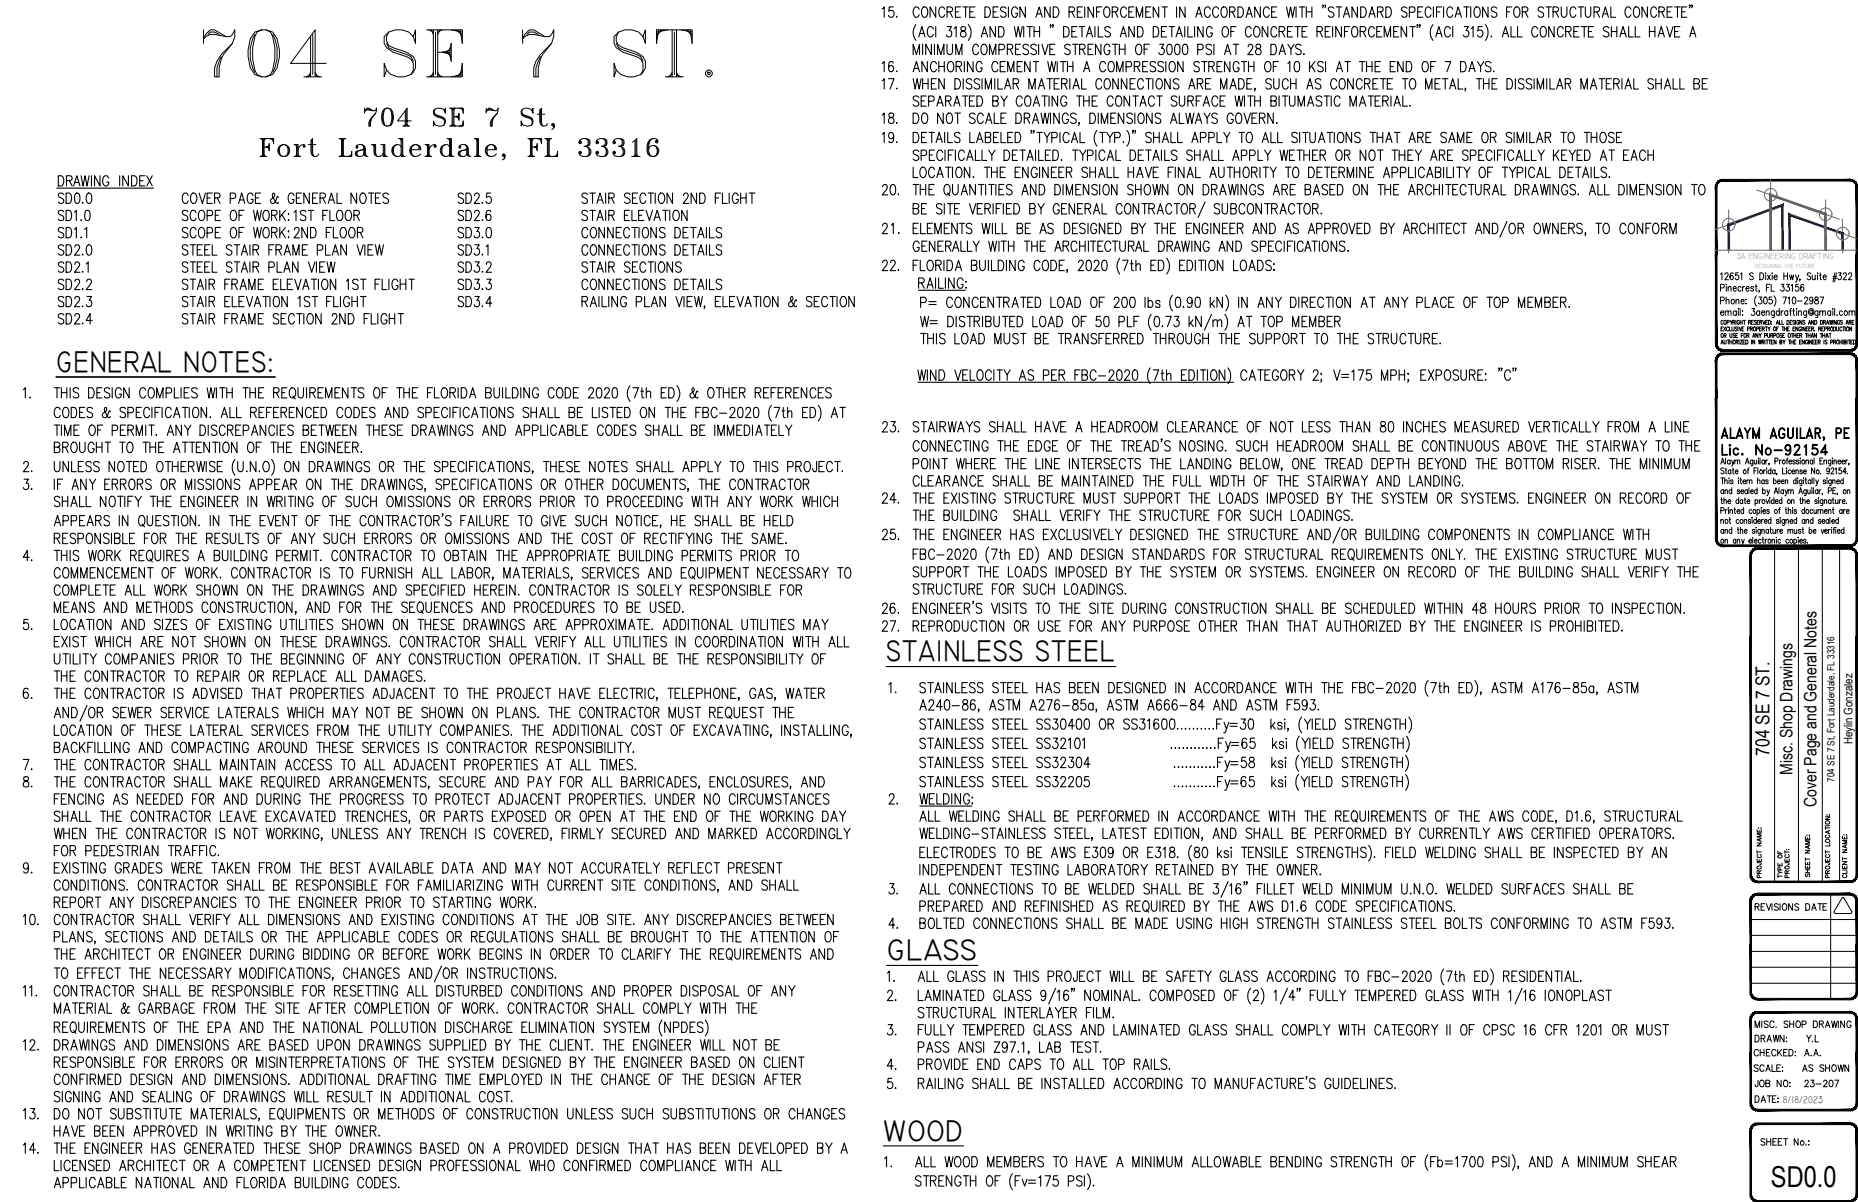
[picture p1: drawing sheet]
<svg xmlns="http://www.w3.org/2000/svg" width="432mm" height="279mm" viewBox="0 0 432 279" stroke-linecap="round" stroke-linejoin="round" font-family="sans-serif">
<defs><g id="words">
<g font-size="7">
<text x="13" y="86.4">GENERAL NOTES:</text>
<text x="205.9" y="153.7">STAINLESS STEEL</text>
<text x="206.1" y="223.2">GLASS</text>
<text x="205.3" y="265.1">WOOD</text>
</g>
<text font-size="6.7" x="411.6" y="275.8">SD0.0</text>
<text font-size="4.5" x="411.2" y="175.6" transform="rotate(-90 411.2 175.6)">704 SE 7 ST.</text>
<g font-size="4">
<text x="416.6" y="180.1" transform="rotate(-90 416.6 180.1)">Misc. Shop Drawings</text>
<text x="422.1" y="187.6" transform="rotate(-90 422.1 187.6)">Cover Page and General Notes</text>
</g>
<text font-size="2.8" x="430.5" y="173" transform="rotate(-90 430.5 173)">Heylin Gonzalez</text>
<g font-size="2.3">
<text x="426.3" y="181.7" transform="rotate(-90 426.3 181.7)">704 SE 7 St, Fort Lauderdale, FL 33316</text>
<text x="414.3" y="256.4">8/18/2023</text>
</g>
<text font-size="2" fill="#867165" x="403.6" y="60.2">3A ENGINEERING DRAFTING</text>
<text font-size="1.4" fill="#867165" x="407.9" y="62.3">DESIGNING THE FUTURE</text>
</g></defs>
<g fill="none" stroke="#000" stroke-width=".23">
<path d="M47.3 6.9v3.2M48.3 8l.6-.5h1l1 .5M51.4 13.2l-1 2.6v2.1M52.5 8.5l-2.6-.5h-1l-1.1 .5-.5 .5 .5-1 1.1-1.1h1l2.6 1.6h1l.5-.5 .6-1.1v1.6l-.6 1.6a8.8 8.8 0 0 0-3.1 7.8h-1v-2.1l.5-1.6 1-1.5 2.6-2.6M59.2 7.5l1.6-.6h1l1.6 .6 1 1.5 .5 2.6v1.6l-.5 2.6-1 1.5-1.6 .6h-1l-1.6-.6-1-1.5-.5-2.6v-1.6l.5-2.6zM59.2 8a9 9 0 0 0 0 8.8M60.8 6.9l-1.1 .6a11.7 11.7 0 0 0 0 9.8l1.1 .6M61.8 6.9l1.1 .6a11.7 11.7 0 0 1 0 9.8l-1.1 .6M63.4 8a9.3 9.3 0 0 1 0 8.8M70.6 17.9h4.2M72.2 8.5v9.4M72.2 17.3l-1 .6"/>
<path d="M72.2 16.8l-.5 1.1M72.7 8v9.3M73.2 16.8l.5 1.1M73.2 17.3l1.1 .6M75.8 14.7h-8.3l5.7-7.8v11M89.8 10.1l.5 1 5.2 2.1 .6 1M90.3 7.5a2.23 2.23 0 0 0 1.1 3.6l3.1 1 1.6 1.1a2.9 2.9 0 0 1-2.1 4.7 3.8 3.8 0 0 1-4.7-3.2v3.2l.5-1.6M96.1 8.5l.5-1.6v3.2a3.7 3.7 0 0 0-4.7-3.2l-1.6 .6-1 1v1.6l.5 1 1.6 1 3.1 1.1 1 .5 .6 1v1.6l-.6 1M99.1 6.9h8.3v3.2l-.5-3.2M99.1 17.9h8.3v-3.2l-.5 3.2M99.7 6.9l1 .6M100.2 6.9l.5 1.1"/>
<path d="M100.7 6.9v11M100.7 17.3l-1 .6M100.7 16.8l-.5 1.1M101.2 7.5v9.8M101.7 6.9v11M101.7 12.1h3.2M101.7 16.8l.6 1.1M101.7 17.3l1.1 .6M102.3 6.9l-.6 1.1M102.8 6.9l-1.1 .6M104.9 10.1v4.1l-.5-2.1zM104.9 11.1l-1.1 1 1.1 1.1"/>
<path d="M104.9 11.6l-2.1 .5 2.1 .6M104.9 6.9l2.5 .6M105.9 6.9l1.5 1.1M106.4 6.9l1 1.6M107.4 17.3l-2.5 .6M107.4 16.8l-1.5 1.1M107.4 16.3l-1 1.6M121.5 6.9v3.2M122.5 8l.5-.5h1l1.1 .5M125.6 13.2l-1.1 2.6v2.1M126.6 8.5l-2.6-.5h-1l-1 .5-.5 .5 .5-1 1-1.1h1l2.6 1.6h1.1l.5-.5 .5-1.1v1.6l-.5 1.6a8.8 8.8 0 0 0-3.1 7.8h-1.1v-2.1l.5-1.6 1.1-1.5 2.6-2.6M143.2 10.1l.6 1 5.1 2.1 .5 1"/>
<path d="M143.8 7.5a2.19 2.19 0 0 0 1 3.6l3.1 1 1.5 1.1a2.87 2.87 0 0 1 .5 3 2.87 2.87 0 0 1-2.5 1.7 3.7 3.7 0 0 1-4.7-3.2v3.2l.5-1.6M149.4 8.5l.6-1.6v3.2a3.7 3.7 0 0 0-4.7-3.2l-1.5 .6-1.1 1v1.6l.5 1 1.6 1 3.1 1.1 1 .5 .5 1v1.6l-.5 1M153.1 6.9l-.5 3.2v-3.2h8.3v3.2l-.5-3.2M153.6 6.9l-1 1.6M154.1 6.9l-1.5 1.1M154.6 17.9h4.2M155.2 6.9l-2.6 .6M156.2 6.9v11M156.2 17.3l-1 .6M156.2 16.8l-.5 1.1M156.7 7.5v9.8M157.2 6.9v11"/>
<path d="M157.2 16.8l.5 1.1M157.2 17.3l1.1 .6M158.3 6.9l2.6 .6M159.3 6.9l1.6 1.1M159.8 6.9l1.1 1.6M164 16.8l.5-.5h.5l.5 .5v.5l-.5 .6h-.5l-.5-.6zM164.5 16.8h.5v.5h-.5zM60.4 32.2h3.2v1.2l-.2-1.2M60.4 36.4h1.6M60.6 32.2l.4 .2M60.8 32.2l.2 .4M61 32.2v4.2"/>
<path d="M61 36.2l-.4 .2M61 36l-.2 .4M61.2 32.4v3.8M61.4 32.2v4.2M61.4 34.2h1.2M61.4 36l.2 .4M61.4 36.2l.4 .2M61.6 32.2l-.2 .4M61.8 32.2l-.4 .2M62.6 33.4v1.6l-.2-.8zM62.6 33.8l-.4 .4 .4 .4M62.6 34l-.8 .2 .8 .2"/>
<path d="M62.6 32.2l1 .2M63 32.2l.6 .4M63.2 32.2l.4 .6M64.9 34.2l-.1 .4 .1 1.2M65.7 33.6l-.3 .2a1.57 1.57 0 0 0 .3 2.6M66.1 33.6l.4 .2a1.61 1.61 0 0 1-.4 2.6M66.9 34.2l.2 .4v.8l-.2 .4M68.3 33.6h1v2.8M68.3 36.4h1.6M68.5 33.6l.4 .2M68.7 33.6l.2 .4M68.9 33.6v2.8"/>
<path d="M68.9 36.2l-.4 .2M68.9 36l-.2 .4M69.1 33.8v2.4M69.3 36l.2 .4M69.3 36.2l.4 .2M70.7 34v-.2h-.2v.4h.4l-.2-.6a1.32 1.32 0 0 0-1.4 1.2M71.7 33.6h1.7M72.5 32.6v3l.1 .4M74 35.8a.86 .86 0 0 1-.7 .6 .86 .86 0 0 1-.8-.4l-.2-.6v-2.8l.3-.4v3.4l.5 .8M78.8 36.4h2.9v-1.2l-.1 1.2M78.8 32.2h1.6M79 32.2l.4 .2"/>
<path d="M79.2 32.2l.2 .4M79.4 32.2v4.2M79.4 36.2l-.4 .2M79.4 36l-.2 .4M79.6 32.4v3.8M79.8 32.2v4.2M79.8 36l.2 .4M79.8 36.2l.4 .2M80 32.2l-.2 .4M80.2 32.2l-.4 .2M81.7 36.2l-.9 .2M81.7 36l-.5 .4"/>
<path d="M81.7 35.8l-.3 .6M82.9 34.2v-.2h.2v.4h-.3v-.4a1.3 1.3 0 0 1 1.9 0l.2 .4v1.4l.4 .6M82.9 35.2l-.1 .4 .1 .6M84.1 33.6l.4 .6v1.6l.2 .4 .8 .2M84.3 34.8l-1.2 .4-.2 .6 .5 .6M84.5 34l.2 .4v1.4l.2 .4M84.5 34.6l-.2 .2-1.5 .4-.3 .6a1.12 1.12 0 0 0 2 0M84.7 25.1v1.2M85.1 25.6l.2-.2 .8 .2M86.3 27.5l-.4 1v.8M86.3 33.6h1v2l.4 .8M86.5 33.6l.4 .2"/>
<path d="M86.7 25.7l-1.4-.1-.6 .4 .6-.9h.4l1 .6h.4l.4-.6-.2 1.2a3.5 3.5 0 0 0-1.2 3h-.4a3 3 0 0 1 1.6-3M86.7 33.6l.2 .4M86.9 33.6v1.8l.2 .6a1.16 1.16 0 0 0 2-.4M87.1 33.8v1.8l.2 .4M88.5 33.6h1v2.8M89.1 33.6v2.8h.9M89.3 25.4a1.29 1.29 0 0 1 1.9 .6 3.4 3.4 0 0 1-.4 3.1 1.43 1.43 0 0 1-1.9-.6 3.6 3.6 0 0 1 .4-3.1zM89.3 25.6a3.3 3.3 0 0 0 0 3.3M89.3 33.8v2.4M89.5 36l.2 .4M89.5 36.2l.4 .2M89.9 25.1l-.4 .3a4.6 4.6 0 0 0 0 3.7l.4 .2"/>
<path d="M90.3 25.1l.3 .3a4.2 4.2 0 0 1 0 3.7l-.3 .2M90.8 25.6a3.6 3.6 0 0 1 0 3.3M91.4 34.2l-.2 .4v.8l.2 .4M92.2 33.6l-.4 .2a1.61 1.61 0 0 0 .4 2.6M92.6 32.2h1v4.2M92.8 32.2l.4 .2M93 32.2l.2 .4M93.2 32.2v4.2h1M93.2 34.2l-.2-.4a1.34 1.34 0 0 0-2 1.2 1.34 1.34 0 0 0 2 1.2l.2-.4M93.4 32.4v3.8M93.6 29.3h1.6M93.6 36l.2 .4"/>
<path d="M93.6 36.2l.4 .2M94.2 25.7v3.6M94.2 29.1l-.4 .2M94.2 28.9l-.2 .4M94.4 25.6v3.5M94.6 28.9l.2 .4M94.6 29.1l.4 .2M95.6 28.1h-3.2l2.2-3v4.2M95.6 34.8h2.2a1.31 1.31 0 0 0-1.5-1.2 1.31 1.31 0 0 0-1.1 1.6 1.43 1.43 0 0 0 1.1 1.1 1.43 1.43 0 0 0 1.5-.5M95.6 34.2l-.2 .4 .2 1.2M96.4 33.6l-.4 .2a1.57 1.57 0 0 0 .4 2.6M96.8 33.6l.4 .2 .2 1"/>
<path d="M97.4 34l.2 .6M98.8 33.6h.9v2.8M98.8 36.4h1.5M99 33.6l.4 .2M99.1 33.6l.3 .4M99.4 33.6v2.8M99.4 36.2l-.4 .2M99.4 36l-.3 .4M99.6 33.8v2.4M99.7 36l.2 .4M99.7 36.2l.5 .2M100.9 26.3l.2 .5 2 .7 .2 .4"/>
<path d="M101.1 25.4a.84 .84 0 0 0 .4 1.4l1.2 .3 .6 .4a1.16 1.16 0 0 1 0 1.4 1.16 1.16 0 0 1-1.4 .4l-.6-.2-.4-.4-.1-.6v1.2l.1-.6M101.1 34v-.2h-.2v.4h.4v-.4l-.2-.2a1.32 1.32 0 0 0-1.4 1.2M102.7 34.2l-.2 .4 .2 1.2M103.3 25.7l.2-.6v1.2a1.54 1.54 0 0 0-1.2-1.2 1.54 1.54 0 0 0-1.5 .6l.1 1.1 .6 .3 1.2 .4a1.02 1.02 0 0 1 .4 1.6M103.5 33.6l-.4 .2a1.57 1.57 0 0 0 .4 2.6M103.9 32.2h1v4.2M104.1 32.2l.4 .2M104.3 32.2l.2 .4M104.5 25.1h3.2v1.2l-.3-1.2M104.5 29.3h3.2v-1.2l-.3 1.2M104.5 32.2v4.2h1M104.5 34.2l-.2-.4a1.35 1.35 0 0 0-2 1.2 1.35 1.35 0 0 0 2 1.2l.2-.4"/>
<path d="M104.7 25.1l.4 .3M104.7 32.4v3.8M104.9 25.1l.2 .5M104.9 36l.2 .4M104.9 36.2l.4 .2M105.1 25.1v4.2M105.1 29.1l-.4 .2M105.1 28.9l-.2 .4M105.3 25.4v3.7M105.5 25.1v4.2M105.5 27.1h1.2M105.5 28.9l.2 .4"/>
<path d="M105.5 29.1l.4 .2M105.7 25.1l-.2 .5M105.9 25.1l-.4 .3M106.7 26.3v1.6l-.2-.8zM106.7 26.8l-.4 .3 .4 .4M106.7 26.9l-.8 .2 .8 .2M106.7 25.1l1 .3M106.8 34.2v-.2h.3v.4h-.4v-.4a1.3 1.3 0 0 1 1.9 0l.2 .4v1.4l.4 .6M106.8 35.2l-.1 .4 .1 .6M107.1 25.1l.6 .5M107.3 25.1l.4 .6M107.7 29.1l-1 .2"/>
<path d="M107.7 28.9l-.6 .4M107.7 28.7l-.4 .6M108 33.6l.5 .6v1.6l.1 .4 .8 .2M108.2 34.8l-1.1 .4-.3 .6 .5 .6M108.5 34l.1 .4v1.4l.2 .4M108.5 34.6l-.3 .2-1.5 .4-.2 .6a1.12 1.12 0 0 0 2 0M110.2 32.2h1v4.2M110.2 36.4h1.6M110.4 32.2l.4 .2M110.6 32.2l.2 .4M110.8 32.2v4.2M110.8 36.2l-.4 .2"/>
<path d="M110.8 36l-.2 .4M111 32.4v3.8M111.2 36l.2 .4M111.2 36.2l.4 .2M113 25.1v1.2M113.2 34.8h2.2a1.31 1.31 0 0 0-1.5-1.2 1.31 1.31 0 0 0-1.1 1.6 1.43 1.43 0 0 0 1.1 1.1 1.43 1.43 0 0 0 1.5-.5M113.2 34.2l-.2 .4v.8l.2 .4M113.4 25.6l.2-.2 .8 .2M114 33.6l-.4 .2a1.64 1.64 0 0 0 .4 2.6M114.4 33.6l.4 .2 .2 .4v.6M114.6 27.5l-.4 1v.8M115 25.7l-1.4-.1-.6 .4 .6-.9h.4l1 .6h.4l.3-.6-.1 1.2a3.2 3.2 0 0 0-1.2 3h-.4a3.2 3.2 0 0 1 1.6-3"/>
<path d="M115 34l.1 .6M117 36h.1v.2h-.1zM117.1 37l.2-.8-.2 .2-.3-.2 .2-.4 .3 .2v.6l-.2 .4-.3 .2M117.1 36.4l.2 .2M121.3 26.3l.2 .5 2 .7 .2 .4M121.5 25.4a.84 .84 0 0 0 .4 1.4l1.2 .3 .6 .4a1.16 1.16 0 0 1 0 1.4 1.16 1.16 0 0 1-1.4 .4l-.6-.2-.4-.4-.2-.6v1.2l.2-.6M122.7 32.2h3.2v1.2l-.3-1.2M122.7 36.4h1.5M122.9 32.2l.4 .2M123.1 32.2l.2 .4M123.3 32.2v4.2M123.3 36.2l-.4 .2"/>
<path d="M123.3 36l-.2 .4M123.5 32.4v3.8M123.7 25.7l.2-.6v1.2a1.54 1.54 0 0 0-1.2-1.2 1.54 1.54 0 0 0-1.6 .6l.2 1.1 .6 .3 1.2 .4a1.02 1.02 0 0 1 .4 1.6M123.7 34.2h1.1M123.7 32.2v4.2M123.7 36l.2 .4M123.7 36.2l.4 .2M123.9 32.2l-.2 .4M124.1 32.2l-.4 .2M124.8 33.4v1.6l-.1-.8zM124.8 33.8l-.3 .4 .3 .4M124.8 34l-.7 .2 .7 .2"/>
<path d="M124.8 26.5h1.8M124.8 32.2l1.1 .2M125.3 32.2l.6 .4M125.4 32.2l.5 .6M125.6 25.6v2.9l.3 .4M126.6 36.4h3v-1.2l-.2 1.2M126.6 32.2h1.6M126.8 32.2l.4 .2M127 32.2l.2 .4M127.2 28.7a.86 .86 0 0 1-.7 .6 .86 .86 0 0 1-.9-.4l-.2-.6v-2.7l.5-.5v3.4l.3 .8M127.2 32.2v4.2M127.2 36.2l-.4 .2"/>
<path d="M127.2 36l-.2 .4M127.4 32.4v3.8M127.6 32.2v4.2M127.6 36l.2 .4M127.6 36.2l.4 .2M127.8 32.2l-.2 .4M128 32.2l-.4 .2M128.4 28.9h.2v.2h-.2zM128.6 29.9l.2-.8-.2 .2-.4-.2 .2-.4 .4 .2v.6l-.2 .4-.4 .2M128.6 29.3l.2 .2M129.6 36.2l-1 .2M129.6 36l-.6 .4"/>
<path d="M129.6 35.8l-.4 .6M134.7 33h.2v.2h-.2zM134.7 32.8l.4 .2v.2l-.2 .2-.4-.2a1.07 1.07 0 0 1 1-1h.8l.6 .2 .2 .4v.6l-.2 .4-.6 .2M134.7 35.4h.2v.2h-.2zM135.7 34a1.23 1.23 0 0 1 1.6 .9 1.23 1.23 0 0 1-1 1.5l-1.4-.2-.4-.6v-.2l.4-.2 .2 .4-.4 .2M136.1 32.2a1.02 1.02 0 0 1 .4 1.6l-.4 .2a1.4 1.4 0 0 1 .6 2.2l-.4 .2M136.7 32.4l.2 .4v.6l-.2 .4M136.9 34.6l.2 .4v.6l-.2 .4M138.7 33h.2v.2h-.2zM138.7 32.8l.4 .2-.2 .4-.4-.2 .2-.6a1.86 1.86 0 0 1 2.2-.2l.2 1-.2 .4-.6 .2M138.7 35.4h.2v.2h-.2zM139.7 34a1.22 1.22 0 0 1 1.5 .9 1.22 1.22 0 0 1-.9 1.5l-1.4-.2-.4-.6 .2-.4h.2l.2 .4-.4 .2"/>
<path d="M140.1 32.2l.4 .2 .2 .4v.6l-.2 .4-.4 .2a1.4 1.4 0 0 1 .6 2.2l-.4 .2M140.7 32.4l.2 .4v.6l-.2 .4M140.9 34.6l.2 .4-.2 1M142.7 33h.1v.2h-.1zM142.7 32.8l.3 .2v.2l-.2 .2-.3-.2a1.07 1.07 0 0 1 .9-1h.8l.6 .2 .2 .4v.6l-.2 .4-.6 .2M142.7 35.4h.1v.2h-.1zM143.6 34a1.22 1.22 0 0 1 1.6 .9 1.22 1.22 0 0 1-1 1.5l-1.4-.2-.3-.6v-.2l.3-.2 .2 .4-.3 .2M144 32.2a1.02 1.02 0 0 1 .4 1.6l-.4 .2a1.4 1.4 0 0 1 .6 2.2l-.4 .2M144.6 32.4l.2 .4v.6l-.2 .4M144.8 34.6l.2 .4v.6l-.2 .4M146.8 36.4h2M147 33l1-.8v4.2"/>
<path d="M147.6 32.6v3.8M147.6 36.2l-.4 .2M147.6 36l-.2 .4M147.8 32.6v3.6M148 36l.2 .4M148 36.2l.4 .2M151 32.8a3 3 0 0 0 0 3.2M151.7 32.2a2.64 2.64 0 0 0-.7 3.6l.1 .4 .5 .2M151.9 33.8a1.38 1.38 0 0 1 .9 1.3 1.38 1.38 0 0 1-.9 1.3M152.5 32.8h.2v.2h-.2zM152.7 32.6l-.4 .2v.2l.4 .2 .2-.4a1.18 1.18 0 0 0-1.1-.7 1.18 1.18 0 0 0-1.1 .7 3.8 3.8 0 0 0-.2 3 1.34 1.34 0 0 0 2.4 0 1.34 1.34 0 0 0-1.3-2l-.5 .2-.4 .6M152.7 34.4l.2 .4-.2 1"/>
<path d="M399.8 63.7l.4-.3v1.6M399.8 66.9l.8-.1v-.6l-.8-.1v1.6M399.8 69.9l.8-.1 .1-.2-.1-.5-.8-.1v1.7M399.8 72.7h.8l-.1-.4a.49 .49 0 0 0-.7 .5 .49 .49 0 0 0 .7 .4l.1-.1M400 80l.2-1 .3 1M400 76.4h.2M400 77.6h.1a.42 .42 0 0 1 .4 .4 .42 .42 0 0 1-.4 .4zM400 79.7h.4M400.4 76h-.4v.9h.4M400.5 74.7l-.2-.2a.45 .45 0 0 0-.3 .4 .45 .45 0 0 0 .3 .5l.2-.3M400.6 76l.5 .9M400.7 78l.4-.1 .1-.3-.5-.1v.9"/>
<path d="M400.7 79v.7l.2 .3 .3-.2v-.8M400.8 74.5h.1a.45 .45 0 0 1 .3 .4 .45 .45 0 0 1-.4 .5l-.2-.4zM400.9 63.8a.38 .38 0 0 1 .5-.4 .38 .38 0 0 1 .2 .6l-.7 1h.8M400.9 72.6l.3-.3h.4v1M400.9 78l.3 .4M400.9 72.3v1M401.1 76l-.5 .9M401.2 69.9l.1-.3h.4l.1 1.1M401.2 69v1.7M401.2 66.1v.1zM401.2 66.6v1.1M401.4 74.9h.4v-.4h-.4v.9"/>
<path d="M401.4 79h.5M401.6 66.9l.3-.3 .4 .1v1M401.6 72.6l.3-.3h.4v1M401.6 66.6v1.1M401.7 79v1M401.8 76.2a.28 .28 0 0 0-.4-.2 .28 .28 0 0 0-.2 .3v.3a.28 .28 0 0 0 .2 .3 .28 .28 0 0 0 .4-.2M402 76v.9h.4M402 77.5v.7l.2 .2 .3-.2v-.7M402 79v1M402 79.5h.5M402.1 74.5l.2 .4 .3-.4M402.3 74.9v.5"/>
<path d="M402.5 69.6a.49 .49 0 0 1 .6 .5 .49 .49 0 0 1-.6 .5l-.2-.4zM402.5 76v.7l.2 .2 .3-.2v-.7M402.5 79v1M402.7 74.9l.4-.1 .1-.3h-.5v.9M402.8 79.2l.1-.1a.42 .42 0 0 1 .4 .4 .42 .42 0 0 1-.4 .4l-.2-.3zM402.8 63.6l-.3-.2a.92 .92 0 0 0 0 1.6 .46 .46 0 0 0 .4-.6 .46 .46 0 0 0-.8-.1l-.1 .2M402.8 67.1h.7l-.1-.3a.45 .45 0 0 0-.6 0 .45 .45 0 0 0 0 .6l.3 .3 .4-.3M403 74.9l.2 .5M403.2 77.6a.25 .25 0 0 0-.3-.1 .25 .25 0 0 0-.1 .4l.4 .2v.2l-.1 .1-.4-.1M403.4 78h.3M403.4 69.9l.2-.3h.5v1.1M403.4 69.6v1.1"/>
<path d="M403.4 74.5v.9M403.5 79.5h.4v-.4l-.4-.1v1M403.5 72.5a.49 .49 0 0 0-.8 .2 .49 .49 0 0 0 .6 .6l.2-.2M403.5 72.3v1M403.7 79.5l.2 .5M403.7 76.1l-.4-.1a.4 .4 0 0 0 .4 .6l-.1 .3-.4-.1M403.9 77.5h-.5v.9h.5M403.9 76v.9M404 63.4h-.6v.7a.48 .48 0 0 1 .6 .1 .48 .48 0 0 1 0 .6 .48 .48 0 0 1-.6 .1l-.1-.2M404 71.7v.2zM404 72.3v1M404.2 76l.3 .9 .2-.9"/>
<path d="M404.2 79v1M404.2 74.7a.28 .28 0 0 0-.3-.2 .28 .28 0 0 0-.2 .3v.2a.29 .29 0 0 0 .3 .4 .29 .29 0 0 0 .2-.4h-.2M404.4 79h.5l-.5 1h.5M404.4 71.7v1.6M404.4 74.5v.9M404.4 74.9h.5M404.5 63.7l.3-.3v1.6M404.6 66.8a.45 .45 0 0 0-.7 0 .45 .45 0 0 0 0 .6l.3 .3 .4-.3M404.6 70h.7v-.3a.46 .46 0 0 0-.7 .4 .46 .46 0 0 0 .6 .5l.1-.2M404.7 78h.3M404.8 76.4h.3M404.9 74.5v.9"/>
<path d="M404.9 72.3h.1zM405 73.2v.1zM405 66.6v1.1M405.1 79.5h.3M405.1 77.5h-.4v.9M405.1 74.5h.5M405.3 76h-.5v.9h.5M405.4 77.6l.1-.1a.45 .45 0 0 1 .3 .5 .45 .45 0 0 1-.4 .4l-.1-.3zM405.4 74.5v.9M405.5 66.6l-.3 .1-.2 .4M405.6 79h-.5v1h.5M405.7 79a.47 .47 0 0 1 .5 .5 .47 .47 0 0 1-.5 .5z"/>
<path d="M405.7 69.6h.1zM405.8 67.1h.7l-.1-.4a.49 .49 0 0 0-.6 .4 .49 .49 0 0 0 .6 .5l.1-.2M405.8 70.5v.2zM406 78l.4-.1v-.3l-.4-.1v.9M406.1 76.5l.4-.1v-.4h-.4v.9M406.2 78l.3 .4M406.4 74.9l.4-.1v-.3h-.4v.9M406.6 74.9l.3 .5M406.8 76.4h.4v-.3l-.4-.1v.9M407 74.9h.3M407 76.4l.3 .5M407 79v1"/>
<path d="M407.1 71.7h.7l-.4 .6a.48 .48 0 0 1 .4 .7 .48 .48 0 0 1-.8 0M407.3 78.4l.3-.9 .3 .9M407.4 78.1h.4M407.5 63.6l-.3-.2a.41 .41 0 0 0-.6 .4l.6 .5a.44 .44 0 0 1 .1 .7 .44 .44 0 0 1-.7-.2M407.5 74.5h-.5v.9h.5M407.5 76.1l.2-.1a.45 .45 0 0 1 .4 .5 .45 .45 0 0 1-.5 .4zM407.5 66.8a.35 .35 0 0 0-.3-.2 .35 .35 0 0 0-.3 .2l.6 .6a.35 .35 0 0 1-.3 .3 .35 .35 0 0 1-.3-.3M407.8 79v1l-.5-1v1M407.9 66.6h.4M408.1 66.1v1.5l.3 .1M408.2 74.6l-.2-.1-.3 .1 .4 .4 .1 .3-.2 .1-.3-.1M408.2 76.5l.4-.1 .1-.3-.5-.1v.9"/>
<path d="M408.2 68.7a1.91 1.91 0 0 0 0 2.5M408.3 74.9h.3M408.6 77.5v.9l-.5-.9v.9M408.7 79l.2 1 .1-1 .2 1 .2-1M408.8 77.5l.3 .5 .3-.5M408.8 69h.6l-.3 .6a.48 .48 0 0 1 .4 .8 .48 .48 0 0 1-.9 0M408.8 74.5h-.5v.9h.5M408.9 67.6h-.1h.1l-.1 .4M408.9 76.4h.3M408.9 72.5a.49 .49 0 0 0-.8 .2 .49 .49 0 0 0 .6 .6l.2-.2M408.9 72.3v1M409 74.9l.4-.1v-.3h-.4v.9"/>
<path d="M409 63.4a.81 .81 0 0 1 .9 .8 .81 .81 0 0 1-.9 .8zM409.1 78v.4M409.2 74.9l.3 .5M409.4 76h-.5v.9h.5M409.4 72.7h.7l-.1-.4a.49 .49 0 0 0-.6 .5 .49 .49 0 0 0 .6 .4l.1-.1M409.5 79.5h.4l.1-.4-.5-.1v1M409.5 76.4h.5v-.3l-.5-.1v.9M409.7 74.5l.3 .9 .3-.9M409.7 79.5l.3 .5M409.8 76.4l.2 .5M410 69.1l.2-.1a.88 .88 0 0 1 .5 .9 .88 .88 0 0 1-.5 .8 1.25 1.25 0 0 1-.2-1.6zM410.1 78h.4v-.4l-.4-.1v.9"/>
<path d="M410.2 79v1M410.3 76h.4M410.3 63.4v.1zM410.3 63.9v1.1M410.3 74.9h.3M410.5 72.6l.1-.3h.5v1M410.5 79h.4M410.5 72.3v1M410.5 76v.9M410.5 66.8h.5M410.7 79v1M410.8 77.5v.7l.2 .2 .3-.2v-.7"/>
<path d="M410.8 63.9l.6 1.1M410.8 74.5h-.5v.9h.5M410.8 76l.3 .4 .3-.4M411 74.5a.47 .47 0 0 1 .5 .4 .47 .47 0 0 1-.5 .5zM411.1 79h.4M411.1 76.4v.5M411.3 79v1M411.3 66.1h-.8v1.6M411.4 63.9l-.6 1.1M411.5 78l.4-.1v-.3l-.4-.1v.9M411.6 66.1v1.6h.8M411.6 79.5h.3"/>
<path d="M411.7 74.8h.1M411.7 75.3h.1M411.7 78l.3 .4M411.8 69h-.6l-.1 .7a.49 .49 0 0 1 .7 .1 .49 .49 0 0 1 0 .7 .49 .49 0 0 1-.7-.1M411.9 63.4v.1zM411.9 63.9v1.1M412.1 79h-.5v1h.5M412.2 76.1l.2-.1a.45 .45 0 0 1 .3 .5 .45 .45 0 0 1-.4 .4zM412.2 78l.5-.1-.1-.3-.4-.1v.9M412.3 64.4h.7l-.1-.4a.49 .49 0 0 0-.6 .5 .49 .49 0 0 0 .6 .4l.1-.1M412.3 68.7a1.91 1.91 0 0 1 0 2.5M412.4 72.3l-.1 1.4-.5 .1"/>
<path d="M412.4 72.5a.46 .46 0 0 0-.8 .2 .46 .46 0 0 0 .6 .5l.2-.1M412.7 79v1l-.4-1v1M412.8 75.4l.3-.9 .2 .9M412.9 76.4h.2M412.9 75.1h.4M413 77.6a.42 .42 0 0 1 .5 .4 .42 .42 0 0 1-.5 .4zM413.3 76h-.4v.9M413.5 72.5a.49 .49 0 0 0-.8 .2 .49 .49 0 0 0 .6 .6l.2-.2M413.5 71.7v1.6M413.6 74.5v.9h.3M413.6 79.5l.5-.1v-.3l-.2-.1h-.3v1l.5-.1v-.3l-.2-.1M413.9 66.1h.7l-.4 .6a.47 .47 0 0 1 .4 .7 .47 .47 0 0 1-.8 0"/>
<path d="M413.9 72.3v1M414.1 74.5v.9h.4M414.1 77.6a.24 .24 0 0 0-.4 0 .24 .24 0 0 0 .1 .3l.2 .1a.23 .23 0 0 1 .1 .4 .23 .23 0 0 1-.4 0l-.1-.1M414.1 76h.5M414.3 79l.3 .5 .3-.5M414.3 69h.9l-.6 1.7M414.3 78h.3M414.4 76v.9M414.4 72.3h-.3l-.2 .4M414.6 63.4v1.6M414.6 64.2h.8M414.6 79.5v.5"/>
<path d="M414.7 76.4h.5M414.7 76v.9M414.7 77.5h-.4v.9h.4M415.2 66.1h.6l-.3 .6a.47 .47 0 0 1 .4 .7 .47 .47 0 0 1-.9 0M415.2 76v.9M415.3 74.5a.47 .47 0 0 1 .5 .4 .47 .47 0 0 1-.5 .5zM415.4 76.4h.3M415.4 63.4v1.6M415.5 72.5a.49 .49 0 0 0-.9 .2 .49 .49 0 0 0 .6 .6l.3-.2M415.5 72.3v1M415.5 69.3l.3-.3v1.7M415.6 77.6h.1a.42 .42 0 0 1 .4 .4 .42 .42 0 0 1-.4 .4l-.2-.3z"/>
<path d="M415.6 79h.5M415.9 76h-.5v.9h.5M415.9 63.9l.2 1.1 .3-1.1 .2 1.1 .3-1.1M415.9 79v1M415.9 72.3h.4M416 74.9h.3M416.2 79.5h.5M416.2 79v1M416.3 66.4l.3-.3v1.6M416.3 77.5h.5M416.4 71.7l-.3 .1v.2v1.3M416.4 74.5h-.4v.9h.4"/>
<path d="M416.5 77.5v.9M416.6 72.3h.5M416.7 69.1l.2-.1a.88 .88 0 0 1 .5 .9 .88 .88 0 0 1-.5 .8 1.25 1.25 0 0 1-.2-1.6zM416.7 76.4h.3M416.7 79v1M416.8 71.7v1.3l.1 .2 .2 .1M416.9 77.5v.9M416.9 78h.5M416.9 79.5h.3M417.1 74.6l-.4-.1-.1 .3 .5 .2v.3l-.2 .1-.3-.1M417.2 76h-.5v.9h.5M417.3 63.9l.4 1.1 .3-1.1"/>
<path d="M417.3 74.5v.9M417.4 77.5v.9M417.4 79h-.5v1h.5M417.5 71.7v.2zM417.5 72.3v1M417.6 78h.3M417.7 65l-.2 .4-.3 .1M417.7 70h1.1M417.8 76v.9l-.5-.9v.9M418 66.1h-.6l-.1 .7a.5 .5 0 0 1 .7 0 .5 .5 0 0 1 0 .7 .5 .5 0 0 1-.7 0l-.1-.1M418 72.6l.1-.3h.5v1M418 72.3v1"/>
<path d="M418.1 74.7l-.2-.2a.45 .45 0 0 0-.3 .4 .45 .45 0 0 0 .4 .5l.1-.4h-.2M418.1 77.5h-.5v.9h.5M418.2 79.5h.3M418.3 78l.4-.1v-.3l-.4-.1v.9M418.3 64.9h-.1h.1l-.1 .4M418.5 78l.3 .4M418.6 76.2a.28 .28 0 0 0-.3-.2 .28 .28 0 0 0-.3 .3v.3a.28 .28 0 0 0 .3 .3 .28 .28 0 0 0 .3-.3h-.2M418.7 79h-.5v1h.5M418.8 74.5v.9l-.5-.9v.9M418.8 76v.9M419.2 66.3l-.4-.2a.98 .98 0 0 0 .1 1.6 .46 .46 0 0 0 .4-.7 .46 .46 0 0 0-.8-.1v.2M419.4 79v1l-.6-1v1"/>
<path d="M419.4 69.4l.2-.4h.3l.2 .3-.8 1.4h.9M419.5 74.6l-.2-.1-.3 .1 .5 .5-.2 .3-.3-.1M419.5 76v.9l-.5-.9v.9M419.6 77.5h.5M419.7 76.4h.3M419.8 77.5v.9M419.9 72.3l-.1 1.4-.5 .1M419.9 72.5a.49 .49 0 0 0-.8 .2 .49 .49 0 0 0 .5 .6l.3-.2M420.1 79.3a.29 .29 0 0 0-.3-.3 .29 .29 0 0 0-.2 .4v.2a.28 .28 0 0 0 .2 .4 .28 .28 0 0 0 .3-.4h-.2M420.2 76h-.5v.9h.5M420.2 78h.5M420.2 77.5v.9"/>
<path d="M420.3 75.4l.2-.9 .3 .9M420.3 79v1M420.4 75.1h.4M420.4 76.4h.3M420.7 77.5v.9M420.8 76h-.4v.9h.4M420.8 63.6l-.3-.2-.5 .2 .2 .5 .6 .3a.38 .38 0 0 1-.3 .6l-.5-.2M420.9 78.4l.3-.9 .3 .9M421 76.4h.4l.1-.3-.5-.1v.9M421 78.1h.4M421 79v1l-.5-1v1M421.2 63.9l.1 1 .3 .1 .3-.3"/>
<path d="M421.2 72.3l-.2-.2a.44 .44 0 0 0-.4 .3 .44 .44 0 0 0 .2 .5l.4-.2M421.2 72.1l.1 .8a.66 .66 0 0 0 .2-.8 .66 .66 0 0 0-.9-.3 .66 .66 0 0 0-.3 .8 .63 .63 0 0 0 .4 .6 .63 .63 0 0 0 .7-.1M421.3 76.4l.2 .5M421.3 79.5h.3M421.3 69.6a.39 .39 0 0 1-.4 .4 .39 .39 0 0 1-.4-.5l.4-.5a.92 .92 0 0 1-.1 1.7l-.2-.3M421.5 74.5v.9l-.5-.9v.9M421.7 74.5a.47 .47 0 0 1 .6 .4 .47 .47 0 0 1-.6 .5zM421.7 76.8l.1 .1M421.7 79h-.4v1h.4M421.9 69.1v.5a.58 .58 0 0 1 .6 .3 .58 .58 0 0 1-.2 .8 .52 .52 0 0 1-.6-.6 .52 .52 0 0 1 .7-.5l.1-.5zM421.9 63.9v1.1M421.9 79.5h.3"/>
<path d="M422.1 77.5v.9l-.5-.9v.9M422.4 79h-.5v1h.5M422.4 63.4v.1zM422.4 63.9v1.1M422.5 72.3l-.1 1.4-.5 .1M422.5 72.5a.46 .46 0 0 0-.8 .2 .46 .46 0 0 0 .7 .5l.1-.1M422.5 79.5h.5v-.4l-.5-.1v1M422.7 76.4h.4v-.3l-.4-.1v.9M422.8 79.5l.2 .5M422.8 63.9h.4M422.9 72.6l.2-.3h.4l.1 1M422.9 76.4l.3 .5"/>
<path d="M422.9 72.3v1M423 69h.8l-.6 1.7M423 77.5h.5M423 63.4l.1 1.5 .2 .1M423.1 74.5a.47 .47 0 0 1 .5 .4 .47 .47 0 0 1-.5 .5zM423.2 77.5v.9M423.4 76.4h.2M423.6 72.6l.2-.3h.4v1M423.6 78h.5M423.6 77.5v.9M423.7 64.4h.7l-.1-.3a.45 .45 0 0 0-.6 0 .45 .45 0 0 0 .1 .7l.2 .2 .4-.2M423.8 74.9l.4-.1v-.3h-.4v.9"/>
<path d="M423.8 76h-.4v.9h.4M423.9 79v1M424 76.5l.4-.1 .1-.3-.5-.1v.9M424 74.9l.3 .5M424.1 77.5v.9M424.3 78.4l.3-.9 .3 .9M424.4 78.1h.4M424.5 75.4l.2-.9 .3 .9M424.6 75.1h.3M424.6 79.2a.24 .24 0 0 0-.4-.1 .24 .24 0 0 0 .1 .4h.2a.23 .23 0 0 1 .1 .4 .23 .23 0 0 1-.4 0l-.1-.1M424.7 76.4h.4l.1-.3-.5-.1v.9M424.9 76.4l.3 .5"/>
<path d="M425.1 77.5h.4M425.2 74.5l.2 .9 .1-.9 .2 .9 .2-.9M425.3 77.5v.9M425.4 76.1l.2-.1a.45 .45 0 0 1 .4 .5 .45 .45 0 0 1-.5 .4zM425.4 79.5h.5l-.1-.4-.4-.1v1M425.4 72.5a.49 .49 0 0 0-.7 .1 .49 .49 0 0 0 .3 .7l.4-.2M425.4 72.3v1M426 71.7v.2zM426 72.3v1M426 64.7h.8M426 74.5v.9M426 64.3h.8"/>
<path d="M426.1 76a.47 .47 0 0 1 .6 .5 .47 .47 0 0 1-.6 .4zM426.1 79.5h.5v-.4l-.5-.1v1M426.4 79.5l.2 .5M426.4 71.7v1.6M426.4 63.4l-.4 2.1M426.8 74.5v.9l-.5-.9v.9M426.8 76v.7l.2 .2 .3-.2v-.7M426.8 63.4l-.4 2.1M426.9 73.2h.1M427 79.1a.42 .42 0 0 1 .4 .4 .42 .42 0 0 1-.4 .4l-.2-.3zM427.2 63.4h.7l-.4 .6a.47 .47 0 0 1 .4 .7 .47 .47 0 0 1-.8 0M427.5 74.7a.28 .28 0 0 0-.3-.2 .28 .28 0 0 0-.2 .3v.2a.29 .29 0 0 0 .2 .4 .29 .29 0 0 0 .3-.4h-.1"/>
<path d="M427.6 79.5h.4M427.6 79v1M428 79v1M428.1 76.2a.26 .26 0 0 0-.3-.2 .26 .26 0 0 0-.2 .3v.3a.26 .26 0 0 0 .2 .3 .26 .26 0 0 0 .3-.2M428.2 74.6l-.2-.1-.3 .1 .5 .4-.1 .4-.4-.1M428.2 72.5a.49 .49 0 0 0-.8 .2 .49 .49 0 0 0 .5 .6l.3-.2M428.2 76h.6M428.3 79v1M428.4 63.8l.2-.4h.3l.2 .3-.8 1.3h.9M428.5 76v.9M428.5 79.5l.5-.1-.1-.4h-.4v1l.5-.1-.1-.4M428.8 72.3a.48 .48 0 0 1 .6 .5 .48 .48 0 0 1-.6 .4l-.2-.3z"/>
<path d="M428.8 76v.9M429 75.4l.3-.9 .3 .9M429.1 75.1h.3M429.2 76.1l.1-.1a.45 .45 0 0 1 .4 .5 .45 .45 0 0 1-.4 .4zM429.3 79v1M429.5 79h.5M429.6 63.8l.3-.4h.2l.2 .3-.2 .6-.5 .7h.8M429.7 74.9l.4-.1 .1-.3h-.5v.9M429.7 72.6l.2-.3h.4l.1 1M429.7 72.3v1M429.8 79v1M430 74.9l.2 .5"/>
<path d="M430.1 79.5h.3M430.3 76v.9l-.4-.9v.9M430.4 72.6l.2-.3h.4l.1 1M430.4 74.9h.3M430.6 79h-.5v1h.5M430.7 79a.47 .47 0 0 1 .6 .5 .47 .47 0 0 1-.6 .5zM430.9 74.5h-.5v.9h.5M431.5 79.9h.1M399.9 107.9l.4-1.4 .5 1.4M399.9 118.7h.7v-.6l-.7-.1v1.4M399.9 111.1h.8M399.9 116.2h.4"/>
<path d="M400.1 115.7v1.1v.2l.2 .1M400.1 107.4h.5M400.3 111.1v1.3M400.6 114a.42 .42 0 0 0-.7 .2 .42 .42 0 0 0 .4 .6l.3-.2M400.6 113.8v1M400.6 116.4l.2-.2h.4v.9M400.6 115.7v1.4M400.7 109l-.3-.2-.5 .2 .1 .2 .7 .6-.3 .4-.5-.3M400.8 111.8l.2-.2h.4v.8M400.8 111.1v1.3M400.9 114.1l.3-.3 .2 .1v.9M400.9 113.8v1"/>
<path d="M400.9 109.2h.4M401 118.4v1M401 106.5v1.4M401.1 108.8v1.1l.3 .3M401.4 118.4l-.2 .1-.2 .3M401.6 116.5h.6l-.1-.3a.4 .4 0 0 0-.5 .4 .4 .4 0 0 0 .6 .3M401.7 118v.1zM401.7 118.4v1M401.8 111.1v.1zM401.8 111.5v.9M402 118.7l.3-.3 .2 .1 .1 .9M402 118.4v1"/>
<path d="M402.1 107.1l-.1-.1a.41 .41 0 0 0-.6 .4 .41 .41 0 0 0 .6 .4l.1-.1M402.1 106.9v1M402.3 109.4l-.1-.1a.41 .41 0 0 0-.6 .4 .41 .41 0 0 0 .6 .4l.1-.2M402.3 109.2v1M402.4 106.9l.4 1 .3-1M402.5 114a.42 .42 0 0 0-.7 .2 .42 .42 0 0 0 .5 .6l.2-.2M402.5 113.4v1.4M402.6 109.2h.4M402.8 107.9l-.2 .3-.2 .1M402.8 108.8v1.1l.2 .3M402.8 111.7l-.3-.2-.3 .2 .5 .4v.3h-.3l-.2-.1M403 118.4h.4"/>
<path d="M403.1 118v1.1l.3 .3M403.2 107.2l.2-.3 .3 .1 .1 .9M403.2 106.9v1M403.3 109.6h.6l-.1-.3a.41 .41 0 0 0-.5 .4 .41 .41 0 0 0 .5 .4l.1-.2M403.7 118.8h.6v-.2a.4 .4 0 0 0-.6 .3 .4 .4 0 0 0 .5 .4l.1-.1M403.8 107.2l.1-.2h.4v.9M404 111.1v.1zM404 111.5v.9M404.1 116.3l-.2-.1a.39 .39 0 0 0-.5 .5 .39 .39 0 0 0 .7 .2M404.1 115.7v1.4M404.3 114l-.2-.2-.3 .1v.3l.5 .4-.2 .2-.4-.2M404.4 111.5h.3"/>
<path d="M404.5 111.1v1.1l.1 .2h.2M404.6 114.2h.6v-.2a.4 .4 0 0 0-.6 .3 .4 .4 0 0 0 .5 .4l.1-.1M405 116.3l-.1-.1a.4 .4 0 0 0-.5 .4 .4 .4 0 0 0 .6 .3M405 116.2v.9M405.1 111.9h.6l-.1-.3a.39 .39 0 0 0-.5 .4 .39 .39 0 0 0 .6 .3M405.2 118.7a.4 .4 0 0 0-.6-.1 .4 .4 0 0 0 0 .6l.2 .2 .4-.2M405.2 118v1.4M405.3 116.2h.4M405.5 115.7v1.1l.1 .2 .2 .1M405.6 107.9l.5-1.4 .4 1.4M405.8 107.4h.5M406 111.8l.2-.3 .3 .1 .1 .8"/>
<path d="M406 111.5v.9M406 116.5h.7l-.1-.3a.4 .4 0 0 0-.6 .4 .4 .4 0 0 0 .7 .3M406.1 114a.37 .37 0 0 0-.5 0 .37 .37 0 0 0 0 .6 .37 .37 0 0 0 .5 0M406.1 109.2h.3M406.1 113.8v1M406.4 113.4v1.4M406.5 108.8l-.3 .3v1.1M406.6 111.8l.2-.3 .3 .1 .1 .8M406.8 114.2h.7l-.1-.2a.4 .4 0 0 0-.6 .3 .4 .4 0 0 0 .6 .4l.1-.1M407.1 118.7a.4 .4 0 0 0-.6-.1 .4 .4 0 0 0 0 .6l.2 .2 .4-.2M407.4 106.9l-.1 1.3h-.4M407.4 107.1l-.2-.1a.41 .41 0 0 0-.5 .4 .41 .41 0 0 0 .5 .4l.2-.1"/>
<path d="M407.6 109.4h.5M407.7 106.9l.1 .9 .2 .1 .3-.3M407.9 116.3l.1-.1a.39 .39 0 0 1 .5 .5 .39 .39 0 0 1-.6 .2M407.9 116.2v1.3M408.3 106.9v1M408.3 108.8h-.7v1.4M408.3 114a.38 .38 0 0 0-.5 0 .38 .38 0 0 0 0 .6l.2 .2 .3-.2M408.3 118.7l.1-.2a.42 .42 0 0 1 .6 .4 .42 .42 0 0 1-.6 .4l-.1-.1M408.3 113.4v1.4M408.3 118.4v1.4M408.4 111.8l.3-.3 .3 .1v.8M408.4 111.1v1.3"/>
<path d="M408.5 108.8v1.4M408.7 106.5v.1zM408.7 106.9v1M408.9 116.2v.9M409 106.5v1.4M409.3 116.2h-.3l-.1 .3M409.3 118v.1zM409.3 118.4v1M409.6 114a.42 .42 0 0 1 .7 .2 .42 .42 0 0 1-.5 .6l-.2-.2M409.6 113.4v1.4M409.7 118.8h.6v-.1a.34 .34 0 0 0-.4-.2 .34 .34 0 0 0-.2 .5l.3 .4 .3-.2M409.9 109.2v1"/>
<path d="M410 111.7l-.1-.1a.41 .41 0 0 0-.5 .4 .41 .41 0 0 0 .5 .4l.1-.1M410 111.5v.9M410.1 107.1l-.1-.1a.41 .41 0 0 0-.6 .4 .41 .41 0 0 0 .6 .4l.1-.1M410.1 106.9v1M410.3 109.2l-.3 .1-.1 .3M410.4 106.9v1M410.4 116.2l.4 .9 .3-.9M410.6 108.8v.1zM410.6 109.2v1M410.6 113.8l.4 1 .3-1M410.8 106.9l-.3 .1-.1 .3M410.9 111.7l-.2-.2-.3 .1v.2l.5 .5-.2 .1-.4-.1"/>
<path d="M411 114.8l-.2 .4h-.2M411.1 107.8v.3M411.2 118.7l-.2-.3-.4 .1v.3l.5 .2 .1 .2-.2 .2-.4-.2M411.2 115.7h.2zM411.3 116.2v.9M411.6 109.4l-.1-.1a.41 .41 0 0 0-.6 .4 .41 .41 0 0 0 .6 .4l.1-.2M411.6 108.8v1.4M412.2 111.7v-.1a.4 .4 0 0 1 .6 .4 .4 .4 0 0 1-.6 .3M412.2 111.1v1.3M412.3 116.3l-.1-.1a.39 .39 0 0 0-.6 .5 .39 .39 0 0 0 .7 .2M412.3 115.7v1.4M412.3 114.8l.4-1.4 .5 1.4"/>
<path d="M412.5 107.2l.7-.1-.1-.6h-.6v1.4M412.5 114.3h.5M412.5 109.4l-.1-.1a.4 .4 0 0 0-.5 .4 .4 .4 0 0 0 .5 .4l.1-.2M412.5 109.2v1M412.6 116.5h.6l-.1-.3a.4 .4 0 0 0-.5 .4 .4 .4 0 0 0 .6 .3M413 110.1h-.2h.2l-.2 .3M413.1 111.9h.6l-.1-.3a.39 .39 0 0 0-.5 .4 .39 .39 0 0 0 .6 .3M413.3 118.4h.4M413.4 113.4v1.4M413.6 106.9v1M413.8 118l-.3 .2v1.2M414 106.9l-.3 .1-.1 .3"/>
<path d="M414 111.9h.6l-.1-.3a.4 .4 0 0 0-.5 .4 .4 .4 0 0 0 .6 .3M414.1 116.3l-.1-.1a.4 .4 0 0 0-.5 .4 .4 .4 0 0 0 .6 .3M414.1 115.7v1.4M414.3 108.8v1.4h.6M414.5 114a.42 .42 0 0 0-.7 .2 .42 .42 0 0 0 .5 .6l.2-.2M414.5 113.8v1M414.8 113.8l.4 1 .3-1M414.9 111.8l.1-.2h.4l.1 .8M414.9 111.5v.9M414.9 118.4h.3M415 118v1.1l.3 .3M415.1 106.9h.4"/>
<path d="M415.2 114.8l-.2 .4h-.2M415.2 108.8v.1zM415.2 109.2v1M415.5 106.5h-.2v.2v1.2M415.6 114.1l.2-.3 .3 .1 .1 .9M415.6 118.7l.2-.3 .3 .1 .1 .9M415.6 113.8v1M415.6 118v1.4M415.8 107.3h.6l-.1-.3a.41 .41 0 0 0-.5 .4 .41 .41 0 0 0 .5 .4l.1-.1M416.2 109.4l-.1-.1a.4 .4 0 0 0-.6 .4 .4 .4 0 0 0 .6 .4l.1-.2M416.2 114.1l.2-.3 .3 .1 .1 .9M416.3 116.4l.3-.2h.3v.9"/>
<path d="M416.3 116.2v.9M416.4 109.6h.7l-.1-.3a.4 .4 0 0 0-.6 .4 .4 .4 0 0 0 .6 .4l.1-.2M416.6 118v.1zM416.6 118.4v1M417.2 107.1l-.2-.2-.3 .1v.3l.5 .1v.3l-.2 .2-.4-.2M417.4 109.5l.2-.3 .3 .1v.9M417.4 109.2v1M417.4 111.7l-.1-.1a.41 .41 0 0 0-.5 .4 .41 .41 0 0 0 .5 .4l.1-.1M417.4 111.1v1.3M417.5 118.7l-.2-.3-.3 .1v.3l.4 .2 .1 .2-.2 .2-.4-.2M417.7 111.1h.1M417.8 111.5v.9"/>
<path d="M418 114.8l.5-1.4 .4 1.4M418.1 107.1l-.2-.2-.4 .1v.3l.5 .1 .1 .3-.2 .2-.4-.2M418.2 114.3h.5M418.3 116.2h.3M418.4 106.5v.1zM418.4 106.9v1M418.4 115.7v1.1l.1 .2 .2 .1M418.8 111.5l-.1 1.3-.4 .1M418.8 111.7l-.1-.1a.4 .4 0 0 0-.6 .4 .4 .4 0 0 0 .7 .3M418.9 109.4l-.2-.2-.4 .1v.3l.6 .3-.2 .3-.4-.3M418.9 116.4l.2-.2h.4v.9M418.9 115.7v1.4"/>
<path d="M419.1 109.6h.7l-.1-.3a.4 .4 0 0 0-.6 .3 .4 .4 0 0 0 .6 .5l.1-.2M419.1 111.1v.1zM419.1 111.5v.9M419.4 118.7a.4 .4 0 0 0-.6-.1 .4 .4 0 0 0 0 .6l.2 .2 .4-.2M419.4 118v1.4M419.5 111.5h.4M419.7 111.1v1.1v.2h.2M419.7 107.2l.2-.3 .3 .1 .1 .9M419.7 106.9v1M419.8 113.8l-.1 1.3h-.4M419.8 114a.42 .42 0 0 0-.7 .2 .42 .42 0 0 0 .5 .6l.2-.2M419.9 116.5h.6l-.1-.3a.39 .39 0 0 0-.5 .5 .39 .39 0 0 0 .6 .2"/>
<path d="M420.1 113.8l.1 .9 .2 .1 .3-.3M420.7 113.8v1M420.8 111.7l-.1-.1a.39 .39 0 0 0-.5 .4 .39 .39 0 0 0 .6 .3M420.8 111.5v.9M421.1 113.4v.1zM421.1 113.8v1M421.1 111.1v1.3M421.3 107.1l-.1-.1a.41 .41 0 0 0-.5 .4 .41 .41 0 0 0 .5 .4l.1-.1M421.3 118.7l-.1-.2a.41 .41 0 0 0-.5 .4 .41 .41 0 0 0 .5 .4l.1-.1M421.3 106.9v1M421.4 113.4v1.4M421.6 118.4v.9l.3 .1 .2-.3"/>
<path d="M421.6 111.1v1.3M421.6 106.5v1.4M421.7 108.8v1.4l-.7-1.4v1.4M422 111.5l.3 .9 .3-.9M422.1 118.4v1M422.3 112.4l-.2 .5h-.2M422.3 116.3l-.5-.1v.3l.5 .2v.2l-.2 .2-.3-.2M422.5 114a.42 .42 0 0 0-.7 .2 .42 .42 0 0 0 .5 .6l.2-.2M422.5 118.7l.2-.3 .3 .1 .1 .9M422.5 113.8v1M422.5 118.4v1M422.7 115.7v.1z"/>
<path d="M422.7 116.2v.9M422.8 113.8v1M423 107.1h.4M423.1 110l.1 .1M423.1 118.7l.2-.3 .3 .1 .1 .9M423.2 113.8l-.4 .4M423.5 114.7v.3M423.6 106.5h-.6v1.4h.6M423.6 116.2v1.2l-.4 .1M423.6 116.3l-.1-.1a.4 .4 0 0 0-.5 .4 .4 .4 0 0 0 .6 .3M423.9 107.2l.2-.2h.3l.1 .9M423.9 106.9v1"/>
<path d="M424 116.4l.1-.2h.4v.9M424 116.2v.9M424 118.8h.6v-.1a.34 .34 0 0 0-.4-.2 .34 .34 0 0 0-.2 .5l.3 .4 .3-.2M424.3 111.7l-.5-.1v.2l.4 .3 .1 .2-.2 .1-.4-.1M424.6 111.1v.1zM424.6 111.5v.9M424.9 114.1l.6-.1 .1-.5-.7-.1v1.4M424.9 118.7l.3-.3 .2 .1 .1 .9M424.9 118.4v1M425.2 109.2l-.2 .4a.38 .38 0 0 1-.5-.4 .38 .38 0 0 1 .5-.4l.2 .4-.1 .7-.2 .3-.3-.3M425.5 106.9v1.1l-.1 .2h-.4M425.5 107.1l-.1-.1a.41 .41 0 0 0-.5 .4 .41 .41 0 0 0 .5 .4l.1-.1"/>
<path d="M425.5 109.1l.2-.3a.37 .37 0 0 1 .5 .2 .37 .37 0 0 1-.2 .5l-.5 .7h.8M425.5 116.3l-.1-.1a.39 .39 0 0 0-.5 .5 .39 .39 0 0 0 .6 .2M425.5 116.2v.9M425.6 111.5l-.1 1.3-.4 .1M425.6 111.7l-.1-.1a.4 .4 0 0 0-.6 .4 .4 .4 0 0 0 .7 .3M425.8 106.5h.1zM425.8 116.2h.4M425.8 118.4h.4M425.9 106.9v1M425.9 111.8l.1-.2h.4l.1 .8M425.9 111.5v.9M426 114h.4"/>
<path d="M426 115.7v1.1v.2l.3 .1M426 118v1.1l.3 .3M426.2 107.2l.1-.2h.4l.1 .9M426.2 106.9v1M426.5 109.1l.3-.3v1.4M426.6 116.2v.8h.4l.1-.2M426.6 113.4h-.6v1.4h.6M426.8 111.9h.7l-.1-.3a.4 .4 0 0 0-.6 .4 .4 .4 0 0 0 .7 .3M427 114.7h-.1h.1l-.1 .3M427.1 107.3h.7l-.1-.3a.42 .42 0 0 0-.6 .4 .42 .42 0 0 0 .6 .4l.1-.1M427.1 116.2v.9M427.5 116.2v.9"/>
<path d="M427.9 116.2h-.2l-.2 .3M427.9 108.8h-.5v.5a.41 .41 0 0 1 .5 .1 .41 .41 0 0 1 0 .6 .41 .41 0 0 1-.6-.1M428 107.3h.7l-.1-.3a.42 .42 0 0 0-.6 .4 .42 .42 0 0 0 .6 .4l.1-.1M428.1 118.7l-.1-.2a.42 .42 0 0 0-.5 .4 .42 .42 0 0 0 .5 .4l.1-.1M428.1 118.4v1M428.2 116.5h.6l-.1-.3a.39 .39 0 0 0-.5 .5 .39 .39 0 0 0 .6 .2M428.4 111.7l-.1-.1a.4 .4 0 0 0-.6 .4 .4 .4 0 0 0 .7 .3M428.4 111.1v1.3M428.5 118.4v1M428.9 118.4l-.3 .1-.1 .3M429 106.9v1M429.1 109.7h-.8l.5-.9v1.4"/>
<path d="M429.1 116.9l.1 .1M429.1 118.8h.6l-.1-.3a.42 .42 0 0 0-.5 .4 .42 .42 0 0 0 .5 .4l.1-.1M429.3 114.1l.3-.3 .2 .1 .1 .9M429.3 113.8v1M429.3 110v.2zM429.4 106.9l-.3 .1-.1 .3M429.7 107.8l-.1 .1v-.2v.4M399.9 121l.3-.3 .3 .1v.9M399.9 120.7v1M400.6 123.2l-.1-.1a.42 .42 0 0 0-.6 .4 .42 .42 0 0 0 .6 .4l.1-.1M400.6 123.1v.9M400.9 123.3l.1-.2h.4v.9"/>
<path d="M400.9 125.6l.3-.3 .2 .1v.9M400.9 123.1v.9M400.9 125.3v1M401.8 120.7h.4M402 120.3v1.1v.2l.3 .1M402.5 123.2l-.1-.1a.42 .42 0 0 0-.6 .4 .42 .42 0 0 0 .6 .4l.1-.1M402.5 122.6v1.4M403.4 125.6l-.1-.2a.4 .4 0 0 0-.5 .4 .4 .4 0 0 0 .5 .4l.1-.1M403.4 125.3v1M403.7 125.6l.3-.3 .2 .1 .1 .9M403.7 123.1h.4M403.7 125.3v1"/>
<path d="M403.9 122.6v1.1l.3 .3M404.1 120.9l-.1-.1a.42 .42 0 0 0-.5 .4 .42 .42 0 0 0 .5 .4l.1-.1M404.5 123.3l.1-.2h.4v.9M404.5 122.6v1.4M404.7 125.3l.3 1 .4-1M405 126.3l-.2 .4h-.1M405.3 121l.3-.3 .2 .1 .1 .9M405.3 120.7v1M405.4 123.4h.6l-.1-.3a.41 .41 0 0 0-.5 .4 .41 .41 0 0 0 .5 .4l.1-.1M406.4 125.8h.7l-.1-.3a.4 .4 0 0 0-.6 .3 .4 .4 0 0 0 .6 .4l.1-.1M406.9 120.9l-.2-.2-.4 .2 .5 .4v.3l-.3 .1-.2-.2M407.2 120.3v.1z"/>
<path d="M407.2 120.7v1M407.3 124.9v1.4M407.8 125.8h.5v-.4a.4 .4 0 0 0-.5 .4 .4 .4 0 0 0 .5 .4v-.1M407.8 123.2l-.5-.1v.3l.5 .2v.2l-.2 .2-.4-.2M408.1 122.6v.1zM408.1 123.1v.9M408.2 120.9l-.1-.1a.41 .41 0 0 0-.6 .4 .41 .41 0 0 0 .6 .4l.1-.1M408.2 120.3v1.4M408.5 121.2h.6l-.1-.4a.42 .42 0 0 0-.5 .4 .42 .42 0 0 0 .5 .4l.1-.1M409.1 123.1v1.2l-.5 .1M409.1 123.2l-.1-.1a.42 .42 0 0 0-.5 .4 .42 .42 0 0 0 .5 .4l.1-.1M409.3 125.6l-.1-.2a.4 .4 0 0 0-.6 .4 .4 .4 0 0 0 .6 .4l.1-.1"/>
<path d="M409.4 120.7v1M409.4 123.3l.2-.2h.4v.9M409.4 123.1v.9M409.5 125.3h.4M409.7 124.9v1.1l.3 .3M409.8 120.7l-.3 .1-.1 .4M410 121.2h.7l-.1-.3a.41 .41 0 0 0-.6 .3 .41 .41 0 0 0 .5 .4l.2-.1M410.3 125.3v1M410.7 125.3l-.3 .1-.1 .4M411 123.2l-.1-.1a.42 .42 0 0 0-.5 .4 .42 .42 0 0 0 .5 .4l.1-.1M411 123.1v.9M411.4 123.1h.3"/>
<path d="M411.5 122.6v1.1l.3 .3M411.6 120.9l-.1-.1a.42 .42 0 0 0-.6 .4 .42 .42 0 0 0 .6 .4l.1-.1M411.6 120.3v1.4M411.8 125.6l.3-.3 .3 .1v.9M411.8 125.3v1M412 123.1l.1 .8 .3 .1 .2-.3M412.4 127.5v77.3M412.6 123.1v.9M412.8 124.9v.1zM412.8 125.3v1M413 123.1v.9M413.4 120.9l-.2-.2-.4 .2 .6 .4v.3h-.5l-.1-.1"/>
<path d="M413.4 123.1h-.3l-.1 .3M413.6 123.4h.7l-.2-.3a.41 .41 0 0 0-.5 .4 .41 .41 0 0 0 .5 .4l.2-.1M413.7 120.3v.1zM413.7 120.7v1M413.8 125.6l-.1-.2a.41 .41 0 0 0-.5 .4 .41 .41 0 0 0 .5 .4l.1-.1M414.7 120.7v1.1l-.2 .3-.3-.1M414.7 120.9l-.1-.1a.41 .41 0 0 0-.5 .4 .41 .41 0 0 0 .5 .4l.1-.1M415 121l.3-.3 .3 .1v.9M415 120.7v1M415.5 123.3l.3-.2h.2l.1 .9M415.5 123.1v.9M415.7 125.6l-.1-.2a.41 .41 0 0 0-.6 .4 .41 .41 0 0 0 .6 .4l.1-.1"/>
<path d="M416 121.2h.6l-.1-.4a.41 .41 0 0 0-.5 .4 .41 .41 0 0 0 .5 .4l.1-.1M416.1 123.3l.1-.2h.4v.9M416.9 125.6l.1-.2a.41 .41 0 0 1 .5 .4 .41 .41 0 0 1-.5 .4l-.1-.1M416.9 125.3v1.4M417 123.1v.8l.3 .1 .3-.3M417.5 120.9l-.1-.1a.41 .41 0 0 0-.5 .4 .41 .41 0 0 0 .5 .4l.1-.1M417.5 120.3v1.4M417.6 123.1v.9M417.9 124.9v.1zM417.9 125.3v1M418 127.5v77.3M418.3 125.8h.6l-.1-.4a.4 .4 0 0 0-.5 .4 .4 .4 0 0 0 .5 .4l.1-.1"/>
<path d="M418.5 123.2l-.5-.1v.3l.5 .2v.2l-.2 .2-.3-.2M418.8 123.1h.3M419 122.6v1.1l.2 .3M419.4 120.9l-.1-.1a.41 .41 0 0 0-.5 .4 .41 .41 0 0 0 .5 .4l.1-.1M419.4 120.7v1M419.7 121l.3-.3 .3 .1v.9M419.7 125.6l-.2-.3-.3 .1v.3l.5 .4-.2 .2-.4-.2M419.7 120.7v1M420 126.2h.1M420.5 123.2v-.1a.42 .42 0 0 1 .6 .4 .42 .42 0 0 1-.6 .4v-.1M420.5 122.6v1.4M421.3 120.9l-.1-.1a.41 .41 0 0 0-.5 .4 .41 .41 0 0 0 .5 .4l.1-.1"/>
<path d="M421.3 120.3v1.4M421.4 123.4h.6l-.1-.3a.42 .42 0 0 0-.5 .4 .42 .42 0 0 0 .5 .4l.1-.1M423.2 120.9l-.2-.2-.4 .2 .5 .4v.3h-.4l-.1-.1M423.2 123.1l.3 .9 .4-.9M423.5 121.2h.6l-.1-.4a.41 .41 0 0 0-.5 .4 .41 .41 0 0 0 .5 .4l.1-.1M423.5 127.5v77.3M424.1 123.4h.6l-.1-.3a.41 .41 0 0 0-.6 .4 .41 .41 0 0 0 .6 .4l.1-.1M424.9 123.1v.9M425 120.9l-.1-.1a.41 .41 0 0 0-.6 .4 .41 .41 0 0 0 .6 .4l.1-.1M425 120.7v1M425.3 120.3v1.4M425.4 123.1h-.3l-.2 .3"/>
<path d="M425.7 122.6v.1zM425.7 123.1v.9M425.7 121.2h.6v-.3a.41 .41 0 0 0-.6 .3 .41 .41 0 0 0 .5 .4l.1-.1M426 123.1h.4M426.4 122.6h-.2v.3v1.1M426.6 122.6v.1zM426.6 123.1v.9M427 123.4h.7l-.2-.3a.41 .41 0 0 0-.5 .4 .41 .41 0 0 0 .5 .4l.2-.1M427.2 120.9l-.1-.1a.42 .42 0 0 0-.5 .4 .42 .42 0 0 0 .5 .4l.1-.1M427.2 120.3v1.4M427.5 127.5v77.3M428.5 123.2l-.1-.1a.41 .41 0 0 0-.5 .4 .41 .41 0 0 0 .5 .4l.1-.1"/>
<path d="M428.5 122.6v1.4M408.3 199.6v.6h1v-.6M408.3 196h1l-1 .6h1M408.3 192.8v.6h1v-.6M408.3 198h1M408.3 197.7v.7M408.6 198.6a.42 .42 0 0 0-.1 .6 .42 .42 0 0 0 .6 0 .42 .42 0 0 0 0-.6M408.7 192.5h.1M408.8 193v.4M408.8 199.9v.3M409 195v.5M409.2 192.5h.1"/>
<path d="M409.3 194.9l-1 .3 1 .4M409.3 193.8h-1l1 .4-1 .4h1M413.2 197.8v.6h.9M413.6 198v.4M414.8 199.6v.6h1v-.6M414.8 198h1M414.8 197.7v.7M415 198.6a.42 .42 0 0 0 0 .6 .42 .42 0 0 0 .6 0 .42 .42 0 0 0 0-.6M415.2 197.5h.1M415.3 199.9v.3M415.7 197.5h.1M419.6 197.7h1l-1 .6h1"/>
<path d="M419.6 194.5v.6h1v-.6M419.6 199.7h1M419.6 199.4v.6M419.9 194.1h.1M420.1 194.7v.4M420.2 196.6v.5M420.5 194.1h.1zM420.6 196.5l-1 .4 1 .4M420.6 195.5h-1l1 .3-1 .4h1M424.2 199.6v.6h1v-.6M424.2 189.9h1l-1 .6h1M424.2 198h1"/>
<path d="M424.2 192.1v.7M424.2 197.7v.7M424.2 192.4h1M424.2 191.9h1M424.5 198.6a.37 .37 0 0 0-.3 .4 .37 .37 0 0 0 .4 .3h.3a.37 .37 0 0 0 .3-.3 .37 .37 0 0 0-.2-.4M424.5 194.1l-.2 .1a.47 .47 0 0 0 .4 .6 .47 .47 0 0 0 .5-.6l-.2-.1M424.6 189.4h.1M424.7 199.9v.3M424.9 193.2v.5M425.1 189.4h.1zM425.2 196v.6h-1M425.2 193l-1 .4 1 .4"/>
<path d="M428.2 197.5h1l-1 .7h1M428.2 194.4v.6h1v-.6M428.2 199.6h1M428.2 199.3v.6M428.5 194.1h.1M428.7 194.6v.4M428.9 196.6v.4M429.1 194.1h.1M429.2 196.4l-1 .4 1 .3M429.2 195.4h-1l1 .3-1 .4h1M406.9 213.7h24.6M406.9 217.4h24.6"/>
<path d="M407.9 210.8l.8-.1v-.5l-.8-.1v1.5M408.3 200.5h.8a.24 .24 0 0 1 .2 .3 .24 .24 0 0 1-.3 .2M408.3 210.8l.5 .8M408.8 203v-.6h-.4l-.1 .6h1M408.9 204l-.1-.5-.3-.2-.2 .7h1M409.3 210.8h.5M409.3 202.4l-.5 .3M410.1 210.1h-.8v1.5h.8M410.5 210.1l.6 1.5 .5-1.5M411.8 210.1v1.5M413.2 202.4l.4 .4-.4 .4M413.2 200.6v.7h.9v-.7"/>
<path d="M413.2 203.7h.9M413.2 203.3v.7M413.3 210.3l-.3-.2-.6 .2 .1 .4 .8 .5v.2l-.3 .2-.5-.1-.1-.1M413.6 202.8h.5M413.6 200.9v.4M413.7 202.2l-.1-.6h-.3l-.1 .6h.9M413.7 210.1v1.5M414.3 210.3l.2-.2a.7 .7 0 0 1 .8 .4 .7 .7 0 0 1-.2 .9l-.1 .1a.74 .74 0 0 1-.8-.3 .74 .74 0 0 1 .1-.9zM414.8 200.5h.8a.24 .24 0 0 1 .2 .3 .24 .24 0 0 1-.3 .2M415.3 203l-.1-.6h-.3l-.1 .6h1M415.3 204v-.5l-.3-.2-.2 .7h1M415.8 202.4l-.5 .3"/>
<path d="M416.6 210.1v1.5l-.9-1.5v1.5M418 210.3l-.3-.2-.6 .2 .1 .4 .8 .5v.2l-.3 .2-.5-.1-.1-.1M419.6 201.2v.6h1v-.6M419.6 200.3v.6h1v-.6M419.6 202.9h1M419.6 202.2h1M419.7 210.1a.78 .78 0 0 1 .9 .7 .78 .78 0 0 1-.9 .8zM419.7 203.1l-.1 .3 .1 .3 .2 .1 .3-.6 .2-.1 .2 .3-.2 .4M420.1 200.5v.4M420.1 201.4v.4M420.1 202.2v.7M421 211.6l.6-1.5 .5 1.5"/>
<path d="M421.3 211.1h.6M422.5 210.1h.9M423 210.1v1.5M423.7 210.8h.5M424.2 200.5l1 .1v.3l-.3 .1M424.3 201.5a.52 .52 0 0 1 .6-.2 .52 .52 0 0 1 .3 .5 .52 .52 0 0 1-.6 .2 .52 .52 0 0 1-.3-.5zM424.5 210.1h-.8v1.5h.8M424.7 203l-.1-.6h-.3l-.1 .6h1M424.8 204v-.4l-.4-.3-.2 .3v.4h1M425.2 202.4l-.5 .3M425.4 207.9v24.3M426.6 212.3h3.5"/>
<path d="M428 208.8l-1.7 3v.3l.3 .2M428 208.8l.3-.2 .3 .2M428.2 201.3v.5h1v-.5M428.2 200.3h1l-1 .7h1M428.2 202.2h1M428.5 203.3a.37 .37 0 0 0-.3 .4 .37 .37 0 0 0 .4 .3h.2a.37 .37 0 0 0 .4-.3 .37 .37 0 0 0-.2-.4M428.6 208.8l1.7 3M428.7 201.5v.3M429.2 202.4v.6h-1M430.4 211.8v.3l-.3 .2M406.9 228.6h24.6M406.9 224.8h24.6"/>
<path d="M406.9 221.1h24.6M407.9 238.8v-1.5l.5 1.5 .5-1.5v1.5M409.4 237.3v1.5M410.9 237.5l-.3-.2-.6 .2 .1 .4 .8 .5v.2l-.3 .2h-.5l-.1-.2M412.3 237.7a.5 .5 0 0 0-.6-.4 .5 .5 0 0 0-.4 .6v.4a.5 .5 0 0 0 .4 .5 .5 .5 0 0 0 .6-.3M412.7 238.7l.1 .1M415.5 237.5l-.3-.2-.6 .2 .1 .4 .8 .4-.1 .5h-.5l-.3-.2M415.9 237.3v1.5M415.9 238h1M416.9 237.3v1.5M417.5 237.5l.2-.2a.77 .77 0 0 1 .7 .8 .77 .77 0 0 1-.7 .7l-.3-.5zM418.8 238.1l.8-.1 .1-.2-.1-.4-.8-.1v1.5"/>
<path d="M421.4 237.3a.78 .78 0 0 1 1 .8 .78 .78 0 0 1-1 .7zM422.8 238h.8l.2-.3-.2-.3-.8-.1v1.5M423.3 238l.5 .8M424.2 238.8l.5-1.5 .6 1.5M424.4 238.3h.7M425.7 237.3l.3 1.5 .3-1.5 .3 1.5 .4-1.5M427.2 237.3v1.5M428.7 237.3v1.5l-.9-1.5v1.5M430.2 237.7a.5 .5 0 0 0-.6-.4 .5 .5 0 0 0-.4 .6v.4a.49 .49 0 0 0 .5 .6 .49 .49 0 0 0 .5-.6h-.3M407.9 240.6a.8 .8 0 0 1 .9 .8 .8 .8 0 0 1-.9 .8zM407.9 254.7a.78 .78 0 0 1 .9 .8 .78 .78 0 0 1-.9 .7zM408.6 251.1l-.1 1.4-.5 .1-.1-.5"/>
<path d="M408.6 247.7l-.1-.1h-.7v.4l.7 .4 .1 .4-.3 .2-.6-.2M408.6 244.3a.5 .5 0 0 0-.5-.4 .5 .5 0 0 0-.4 .6v.4a.5 .5 0 0 0 .3 .5 .5 .5 0 0 0 .6-.3M409.1 251.3l.2-.2a.77 .77 0 0 1 .7 .7 .77 .77 0 0 1-.7 .8l-.4-.5zM409.1 243.9v1.5M409.1 244.6h.9M409.3 241.4l.7-.1 .1-.5-.2-.2h-.6v1.6M409.3 256.2l.5-1.5 .5 1.5M409.4 255.7h.7M409.7 241.4l.5 .8M410 247.9a.5 .5 0 0 0-.6-.4 .5 .5 0 0 0-.4 .6v.4a.5 .5 0 0 0 .4 .5 .5 .5 0 0 0 .6-.3M410 243.9v1.5M410.4 249l.5-1.5 .5 1.5"/>
<path d="M410.4 251.8h.8l.1-.3-.1-.3-.8-.1v1.5h.8l.1-.5-.3-.3M410.5 244.6h.5M410.5 248.5h.7M410.6 242.2l.6-1.6 .5 1.6M410.7 254.7h.9M410.8 241.7h.7M411.2 254.7v1.5M411.4 243.9h-.9v1.5h.9M411.8 247.5v1.5h.8M411.9 255.4h.5M412.1 240.6l.3 1.6 .3-1.6 .4 1.6 .3-1.6M412.7 244.3a.52 .52 0 0 0-.6-.4 .52 .52 0 0 0-.4 .6v.4a.53 .53 0 0 0 .4 .5 .53 .53 0 0 0 .6-.3"/>
<path d="M412.7 254.7h-.8v1.5h.8M412.9 248.2h.6M413.1 255.3h.2zM413.1 256.2h.2zM413.1 243.9v1.5M413.5 244.6l.6 .8M413.8 247.5h-.9v1.5h.9M413.9 251.1v1.5l-.9-1.5v1.5M414.1 243.9l-1 1M414.2 248.1h.1zM414.2 249h.1zM414.5 244.6h.5"/>
<path d="M414.6 240.6v1.6l-.9-1.6v1.6M414.6 251.3l.3-.2a.77 .77 0 0 1 .6 .7 .77 .77 0 0 1-.6 .8l-.4-.5zM415.1 241.2h.1zM415.2 242v.2zM415.4 243.9h-.9v1.5h.9M415.8 243.9a.78 .78 0 0 1 .9 .8 .78 .78 0 0 1-.9 .7zM416 251.6v.2zM416 252.5v.1zM417.2 244.5h.1zM417.2 245.4h.1zM418.9 249l.5-1.5 .6 1.5M419.1 248.5h.7"/>
<path d="M419.4 245.4l.5-1.5 .6 1.5M419.5 251.5l.2-.4h.3l.2 .3-.1 .5-.7 .7h.9M419.6 244.9h.6M419.9 240.6l.5 .8 .5-.8M420.4 241.4v.8M420.8 251.1h.8l-.4 .6a.47 .47 0 0 1 .3 .7 .47 .47 0 0 1-.8-.1M420.9 245.3l.1 .1M421.3 242v.1M421.3 247.7l-.1-.1h-.7v.4l.7 .4 .1 .4-.3 .2-.6-.2M421.5 245.4l.5-1.5 .6 1.5M421.7 244.9h.7M421.9 240.6v1.6h.7"/>
<path d="M422 252h1.2M423 245.3l.1 .1M423.8 251.5l.3-.4h.2l.3 .3-.8 1.2h.9M423.9 247.7l-.1-.1h-.7l-.1 .4 .8 .4 .1 .4-.4 .2-.5-.2M424.3 247.5v1.5M424.3 248.2h.9M425.2 247.5v1.5M425.3 251.2l.1-.1a.84 .84 0 0 1 .6 .7 .84 .84 0 0 1-.4 .8h-.2a1.01 1.01 0 0 1-.1-1.4zM426 247.6l.1-.1a.76 .76 0 0 1 .7 .8 .76 .76 0 0 1-.7 .7 .99 .99 0 0 1-.1-1.4zM426.4 251.1h.9l-.7 1.5M427.1 247.5l.4 1.5 .3-1.5 .4 1.5 .3-1.5M429.6 247.5v1.5l-.8-1.5v1.5"/>
<path d="M410.2 264.9l-.3-.2-.6 .2 .1 .4 .7 .3-.1 .5-.4 .1-.3-.2M410.6 264.7v1.5M410.6 265.4h.9M411.5 264.7v1.5M412 265.4h.5M412.9 264.7h-.9v1.5h.9M413.3 265.4h.5M414.1 264.7h-.8v1.5h.8M414.5 264.7h1M415 264.7v1.5M417.9 264.7v1.5l-.9-1.5v1.5M419.7 266.1h.1"/>
<path d="M420.4 265.2v.1zM420.4 266.1v.1z"/>
<circle cx="66" cy="35" r="1.41"/>
<circle cx="405.5" cy="109.6" r=".42"/>
<circle cx="407.7" cy="118.9" r=".41"/>
<circle cx="409.3" cy="109.6" r=".42"/>
<circle cx="409.8" cy="116.6" r=".42"/>
<circle cx="412.7" cy="118.9" r=".41"/>
<circle cx="414.5" cy="107.3" r=".42"/>
<circle cx="415.7" cy="116.6" r=".41"/>
<circle cx="419.1" cy="107.3" r=".42"/>
<circle cx="420" cy="118.9" r=".42"/>
<circle cx="422.4" cy="109.6" r=".42"/>
<circle cx="428.7" cy="114.2" r=".41"/>
<circle cx="400.3" cy="125.8" r=".42"/>
<circle cx="401.2" cy="121.2" r=".42"/>
<circle cx="404.7" cy="121.1" r=".41"/>
<circle cx="411.2" cy="125.8" r=".42"/>
<circle cx="416.3" cy="125.8" r=".41"/>
<circle cx="413.6" cy="199.1" r=".45"/>
<circle cx="424.7" cy="195.5" r=".46"/>
<circle cx="424.7" cy="191.2" r=".46"/>
<circle cx="408.8" cy="201.7" r=".45"/>
<circle cx="415.3" cy="201.7" r=".45"/>
<circle cx="418.8" cy="265.7" r=".48"/>
</g>
<g fill="none" stroke="#000" stroke-width=".25">
<path d="M205 2.1l.5-.5v2.4M205 14.7l.5-.4v2.4M205 18.8l.5-.5v2.4M206.5 18.3h1.3l-1 2.4M207.6 1.6h-.9l-.1 1a.79 .79 0 0 1 1.2 .4 .79 .79 0 0 1-.8 1l-.3-.1-.2-.3M207.6 14.6a.56 .56 0 0 0-.8-.2l-.2 .3a2.24 2.24 0 0 0 .2 1.9 .68 .68 0 0 0 .9-.6 .68 .68 0 0 0-.9-.7l-.3 .6M208.4 3.8v.2l.1-.1M208.4 16.5l-.1 .1h.2M212.2 12.7v-2.4l.8 2.4 .7-2.4v2.4M212.2 16.7l.8-2.4 .7 2.4M212.2 18.3l.5 2.4 .4-2.4 .5 2.4 .5-2.4M212.5 15.9h.9"/>
<path d="M212.9 5.7a2.95 2.95 0 0 0 0 3.7M213.5 8.6l.7-2.4 .8 2.4M213.6 2.2a.67 .67 0 0 0-1-.5 1.59 1.59 0 0 0 .2 2.3 .74 .74 0 0 0 .8-.6M213.8 7.8h.9M214.4 10.3v2.4M214.4 18.3v2.4M214.4 19.4h1.3M214.5 1.7a.73 .73 0 0 1 .8 .1 .73 .73 0 0 1 .3 .7l-.1 .9a.64 .64 0 0 1-.6 .6 .64 .64 0 0 1-.7-.6v-.9zM215.5 14.3v2.4l-1.3-2.4v2.4M215.7 18.3v2.4M216.5 10.3v2.4l-1.4-2.4v2.4M216.5 19.4h.7"/>
<path d="M216.9 6.7a.72 .72 0 0 0-.9-.5 .72 .72 0 0 0-.5 .9v.6a.72 .72 0 0 0 .5 .9 .72 .72 0 0 0 .9-.6M217.2 10.3v2.4M217.5 1.6v2.4l-1.3-2.4v2.4M217.5 6.2v2.4M217.6 14.9a.66 .66 0 0 0-1-.5 1.57 1.57 0 0 0 .2 2.3 .67 .67 0 0 0 .8-.6M217.6 18.3h-1.1v2.4h1.1M217.9 12.7v-2.4l.8 2.4 .7-2.4v2.4M218.2 14.3v2.4M218.2 15.5h1.3M219.5 18.3v2.4l-1.3-2.4v2.4M219.5 14.3v2.4M219.5 2.2a.7 .7 0 0 0-.8-.6 .7 .7 0 0 0-.5 .9l.1 .9a.64 .64 0 0 0 .6 .6 .64 .64 0 0 0 .6-.6"/>
<path d="M220.1 2.8h.8l.5-.5a.54 .54 0 0 0-.5-.7h-.8v2.4M220.1 6.2h1l-.5 .9a.75 .75 0 0 1 .6 .8 .75 .75 0 0 1-.8 .7l-.3-.1-.2-.4M220.1 10.3v1.7a.64 .64 0 0 0 .6 .7 .64 .64 0 0 0 .7-.7v-1.7M220.6 14.4l.1-.1a.78 .78 0 0 1 1 .9 1.38 1.38 0 0 1-.6 1.5 1.16 1.16 0 0 1-.8-1.8zM220.7 2.8l.7 1.2M221.7 6.6l.5-.4v2.4M221.9 18.3h.6a1.38 1.38 0 0 1 0 2.4h-.6zM222 2.8h.8M222.1 12.7v-2.4l.7 2.4 .8-2.4v2.4M222.2 15.5h.8a.58 .58 0 0 0 .5-.6 .58 .58 0 0 0-.5-.6h-.8v2.4M222.8 15.5l.7 1.2M223.2 1.6h-1.2v2.4h1.2"/>
<path d="M223.4 6.3l-.1 .4a.87 .87 0 0 0 .9 .6 .7 .7 0 0 1 .2 1.1 .7 .7 0 0 1-1.1 0 .7 .7 0 0 1 .2-1.1l.6-.2a.55 .55 0 0 0 .2-.8l-.3-.1zM223.8 1.6h1.2M223.9 18.3v2.4M224.1 14.3v2.4M224.4 1.6v2.4M225 5.7a2.95 2.95 0 0 1 0 3.7M225.4 2.8h.7M225.8 18.6a.64 .64 0 0 0-.8-.3 .64 .64 0 0 0-.3 .8l.8 .5a.65 .65 0 0 1 .3 .9 .65 .65 0 0 1-1.1 .1l-.1-.2M226.1 14.3v2.4l-1.3-2.4v2.4M226.6 1.6h-1.2v2.4h1.2M227.4 10.9a.64 .64 0 0 0-.6-.6 .64 .64 0 0 0-.7 .6v1.2a.64 .64 0 0 0 .7 .6 .64 .64 0 0 0 .6-.6M227.7 18.6a.67 .67 0 0 0-.8-.3 .67 .67 0 0 0-.5 .6l.4 .4 .7 .4a.61 .61 0 0 1-.3 1h-.3l-.5-.3"/>
<path d="M228 8.6l.8-2.4 .7 2.4M228.2 14.9a.7 .7 0 0 0-.8-.6 .7 .7 0 0 0-.5 .9 1.38 1.38 0 0 0 .5 1.5h.4l.3-.4 .1-.5h-.4M228.2 18.3v2.4M228.3 10.4l.2-.1a1.04 1.04 0 0 1 .9 1.5l-.1 .3a.61 .61 0 0 1-1 .5l-.3-.8v-.9zM228.3 7.8h.9M228.9 1.6a1.27 1.27 0 0 1 1.3 .8 1.27 1.27 0 0 1-.4 1.5l-.9 .1zM230 12.7v-2.4l.7 2.4 .7-2.4v2.4M230.8 2.8h.7M231.2 18.3v2.4M231.4 6.2v2.4l-1.3-2.4v2.4M231.9 14.9a.66 .66 0 0 0-1-.5 1.57 1.57 0 0 0 .2 2.3 .67 .67 0 0 0 .8-.6M231.9 18.3v2.4h1.1"/>
<path d="M232 1.6h-1.2v2.4h1.2M232.1 6.2h.6a1.43 1.43 0 0 1 0 2.4h-.6zM232.2 11.6l1.1-.2a.66 .66 0 0 0-.3-1.1h-.8v2.4M232.5 15.5h.7M233.6 14.3h-1.1v2.4h1.1M233.7 19.9h1M233.8 1.9a.64 .64 0 0 0-.8-.3 .64 .64 0 0 0-.4 .8l.9 .5a.66 .66 0 0 1 .1 1.1 .66 .66 0 0 1-1.1-.4M234.1 11.4l1.1-.1 .2-.3-.2-.6-1.1-.1v2.4M234.2 16.7v-2.4l.7 2.4 .7-2.4v2.4M234.4 1.6v2.4M234.7 11.4l.7 1.3M235.5 19.4h.8a.59 .59 0 0 0 .4-.5 .59 .59 0 0 0-.4-.6h-.8v2.4"/>
<path d="M235.8 6.2l.4 2.4 .4-2.4 .5 2.4 .5-2.4M236 11.4h.7M236.1 19.4l.6 1.3M236.4 15.5h.7M236.5 2.2a.67 .67 0 0 0-1-.5 1.59 1.59 0 0 0 .1 2.3 .75 .75 0 0 0 .9-.9h-.5M237.2 10.3h-1.2v2.4h1.2M237.6 14.3h-1.2v2.4h1.2M237.9 6.2v2.4M238.3 1.6v2.4l-1.3-2.4v2.4M238.7 6.2h1.2M239 10.6a.67 .67 0 0 0-.7-.3 .67 .67 0 0 0-.6 .6l.2 .3 .9 .5a.61 .61 0 0 1-.2 1h-.4l-.5-.3M239.3 6.2v2.4"/>
<path d="M239.4 14.3v2.4l-1.3-2.4v2.4M240.1 14.3h1.3M240.3 6.2v2.4M240.3 7.3h1.3M240.7 4l.8-2.4 .7 2.4M240.7 14.3v2.4M240.9 10.6a.7 .7 0 0 0-.8-.3 .7 .7 0 0 0-.5 .6l.2 .3 .9 .5a.57 .57 0 0 1 .2 .6 .57 .57 0 0 1-.5 .4h-.4l-.4-.3M241 3.2h.9M241.4 10.3v2.4M241.6 6.2v2.4M241.6 19.9h.9M242.1 10.3l.8 2.4 .7-2.4"/>
<path d="M243.3 18.3h1.3M243.5 14.3l.5 2.4 .4-2.4 .5 2.4 .4-2.4M244 11.4h.7M244 18.3v2.4M244.1 1.6v2.4l-1.3-2.4v2.4M244.2 5.8l-.1 .2v-.2v-.1l.1 .1-.1 .6M244.8 1.6a1.24 1.24 0 0 1 1.2 .7 1.24 1.24 0 0 1-.1 1.3l-.5 .4h-.6zM244.8 5.8l-.1 .2-.1-.2 .1-.1 .1 .1-.2 .6M245 19.4h.7M245.2 10.3h-1.2v2.4h1.2M245.7 14.3v2.4M246.2 18.3h-1.2v2.4h1.2"/>
<path d="M246.4 14.3h1.3M246.7 19.4h.8a.58 .58 0 0 0 .5-.5 .58 .58 0 0 0-.5-.6h-.8v2.4M247.1 14.3v2.4M247.2 6.2a1.27 1.27 0 0 1 1.3 .8 1.27 1.27 0 0 1-.4 1.5l-.9 .1zM247.4 19.4l.6 1.3M248.1 15.5h1.2M248.1 14.3v2.4M248.5 2.8l1.1-.2 .1-.3-.1-.5-.3-.2h-.8v2.4M248.6 18.3v2.4M248.7 10.6a.67 .67 0 0 0-.7-.3 .67 .67 0 0 0-.6 .6l.2 .3 .9 .5a.61 .61 0 0 1-.2 1h-.4l-.5-.3M249.1 2.8l.6 1.2M249.1 7.3h.7"/>
<path d="M249.3 10.3h1.3M249.3 14.3v2.4M249.6 19.9h1M249.9 10.3v2.4M250.3 6.2h-1.2v2.4h1.2M250.4 2.8h.7M250.8 6.2h1.3M250.9 11.4h.9a.59 .59 0 0 0 .4-.5 .59 .59 0 0 0-.4-.6h-.9v2.4M251.4 18.3v2.4h1.1M251.5 6.2v2.4M251.5 1.6h-1.1v2.4h1.1M251.5 11.4l.7 1.3"/>
<path d="M251.8 16.7l.8-2.4 .7 2.4M252.1 1.6v2.4M252.1 15.9h.9M252.5 8.6l.7-2.4 .7 2.4M252.7 7.8h1M252.9 11.4h.7M254 10.3h-1.1v2.4h1.1M254.1 1.6v2.4l-1.2-2.4v2.4M254.5 6.2v2.4M254.8 2.8h.8M255.2 6.2v2.4h1.1M255.9 10.3v2.4l-1.3-2.4v2.4"/>
<path d="M256 1.6h-1.2v2.4M256 18.9a.64 .64 0 0 0-.6-.6 .64 .64 0 0 0-.6 .6v1.2a.64 .64 0 0 0 .6 .6 .64 .64 0 0 0 .6-.6M256.7 1.9l.3-.3a1.04 1.04 0 0 1 .9 1.5v.3a.61 .61 0 0 1-1 .5 1.76 1.76 0 0 1-.2-2zM256.8 18.6l.3-.3a1.13 1.13 0 0 1 .8 1.8 .61 .61 0 0 1-.9 .5l-.4-.8zM257 14.9a.66 .66 0 0 0-1.1-.5 1.57 1.57 0 0 0 .2 2.3 .67 .67 0 0 0 .9-.6M257.9 14.4a.74 .74 0 0 1 .8 0 .74 .74 0 0 1 .3 .8v.6a.74 .74 0 0 1-.8 .9 .74 .74 0 0 1-.7-.9v-.6zM257.9 10.9a.61 .61 0 0 0-.9-.5 1.59 1.59 0 0 0 .1 2.3 .71 .71 0 0 0 .8-.9h-.4M258.1 6.5a.7 .7 0 0 0-.8-.3 .7 .7 0 0 0-.5 .5l.2 .4 .9 .4 .2 .8a.78 .78 0 0 1-1.3 0M258.5 2.8h.8l.5-.5a.53 .53 0 0 0-.5-.7h-.8v2.4M258.5 10.3h1.3M259.2 2.8l.6 1.2M259.2 10.3v2.4"/>
<path d="M259.5 16.7v-2.4l.7 2.4 .8-2.4v2.4M259.9 18.3v2.4l-1.3-2.4v2.4M260.1 11.4h1.4M260.1 10.3v2.4M260.3 8.6l.8-2.4 .7 2.4M260.6 7.8h.9M261.5 10.3v2.4M261.7 15.5h1.1l.2-.4-.2-.7-1.1-.1v2.4M261.8 2.2a.7 .7 0 0 0-.9-.6 .7 .7 0 0 0-.5 .9l.1 .9a.64 .64 0 0 0 .7 .6 .64 .64 0 0 0 .6-.6M261.9 18.3v2.4l-1.3-2.4v2.4M262.3 2.8h.8M262.6 19.4h.8"/>
<path d="M263.5 1.6h-1.2v2.4h1.2M263.6 6.2v2.4l-1.3-2.4v2.4M263.6 15.5h.9a.58 .58 0 0 0 .4-.6 .58 .58 0 0 0-.4-.6h-.9v2.4M263.8 18.3h-1.2v2.4h1.2M264.1 4v-2.4l.7 2.4 .8-2.4v2.4M264.3 10.4l.2-.1a1.04 1.04 0 0 1 .8 1.5v.3a.61 .61 0 0 1-1 .5l-.4-.8 .1-.9zM264.3 15.5l.6 1.2M264.4 6.2a1.27 1.27 0 0 1 1.3 .8 1.27 1.27 0 0 1-.4 1.5l-.9 .1zM265.6 15.5h.7M265.7 18.9a.64 .64 0 0 0-.6-.6 .64 .64 0 0 0-.6 .6v1.2a.64 .64 0 0 0 .6 .6 .64 .64 0 0 0 .6-.6M265.9 11.4h.8M266.3 2.8h.7"/>
<path d="M266.3 18.3h1.2M266.7 14.3h-1.1v2.4h1.1M266.9 18.3v2.4M267.1 10.3h-1.2v2.4M267.5 1.6h-1.2v2.4h1.2M267.9 18.3v2.4M268 6.2h.6a1.43 1.43 0 0 1 0 2.4h-.6zM268.6 14.6a.64 .64 0 0 0-.9-.3 .64 .64 0 0 0-.3 .8l1 .6a.66 .66 0 0 1-.1 1 .66 .66 0 0 1-1-.4M269 18.4l.2-.1a1.16 1.16 0 0 1 .8 1.8 .66 .66 0 0 1-1 .5l-.4-.8 .1-.9zM269.3 1.6v2.4l-1.3-2.4v2.4M269.5 10.3h1l-.6 .9a.71 .71 0 0 1 .6 1.1 .71 .71 0 0 1-1.2-.1M269.9 7.3h.8"/>
<path d="M270 1.6h1.3M270.4 14.6a.64 .64 0 0 0-.8-.3 .64 .64 0 0 0-.4 .8l.8 .4a.66 .66 0 0 1 .3 1 .66 .66 0 0 1-1 .1l-.2-.3M270.7 1.6v2.4M270.9 14.3v2.4M271.1 6.2h-1.2v2.4h1.2M271.4 10.4l.5-.1a1.58 1.58 0 0 1 0 2.4h-.2a1.42 1.42 0 0 1-.5-1.9zM271.7 6.2h1.3M271.9 18.3v2.4l-1.2-2.4v2.4M272 14.4l.2-.1a.78 .78 0 0 1 .9 .9 1.38 1.38 0 0 1-.5 1.5h-.4a1.67 1.67 0 0 1-.2-2.3zM272.3 6.2v2.4M273.2 10.4l.5-.1a1.42 1.42 0 0 1 .5 1.9l-.2 .4-.5 .1a1.42 1.42 0 0 1-.5-1.9zM273.3 8.6l.8-2.4 .7 2.4"/>
<path d="M273.4 1.6v2.4M273.6 7.8h.9M274 18.6a.7 .7 0 0 0-.8-.3 .7 .7 0 0 0-.5 .6l.3 .4 .8 .4a.57 .57 0 0 1 .2 .6 .57 .57 0 0 1-.5 .4h-.4l-.4-.3M275 14.3v2.4l-1.3-2.4v2.4M275 10.4l.5-.1a1.42 1.42 0 0 1 .5 1.9l-.2 .4-.5 .1a1.42 1.42 0 0 1-.4-1.9zM275.3 6.2v2.4M275.4 1.6v2.4l-1.2-2.4v2.4M276.1 6.2v2.4h1.1M276.5 19.9h1M277.6 6.2v2.4M277.9 4l.7-2.4 .8 2.4M278.2 3.2h.9"/>
<path d="M278.3 19.4h.8a.59 .59 0 0 0 .4-.5 .59 .59 0 0 0-.4-.6h-.8v2.4M278.3 11.6h.9a.68 .68 0 0 0 .4-.7 .68 .68 0 0 0-.4-.6h-.9v2.4M278.7 14.6a.67 .67 0 0 0-.7-.3 .67 .67 0 0 0-.5 .6l.3 .4 .8 .4a.6 .6 0 0 1-.3 1l-.7-.1-.1-.3M278.9 19.4l.6 1.3M279.3 14.3h1.2M279.6 6.2v2.4l-1.3-2.4v2.4M279.9 14.3v2.4M280.2 19.4h.7M280.9 15.5h.8a.58 .58 0 0 0 .5-.6 .58 .58 0 0 0-.5-.6h-.8v2.4M281.3 2.2a.62 .62 0 0 0-1-.5 1.59 1.59 0 0 0 .2 2.3 .67 .67 0 0 0 .8-.6M281.4 18.3h-1.2v2.4h1.2M281.6 10.6a.67 .67 0 0 0-.8-.3 .67 .67 0 0 0-.5 .6l.2 .3 .7 .4a.6 .6 0 0 1 .4 .6 .6 .6 0 0 1-.5 .5h-.4l-.4-.3"/>
<path d="M281.6 15.5l.6 1.2M281.7 6.7a.71 .71 0 0 0-.9-.5 .71 .71 0 0 0-.4 .9l.1 .9a.67 .67 0 0 0 .8 .6 .67 .67 0 0 0 .4-.9h-.4M282.1 10.3v2.4M282.8 15.5h.7M283.2 2.2a.67 .67 0 0 0-1-.5 1.59 1.59 0 0 0 .2 2.3 .74 .74 0 0 0 .8-.6M284 14.3h-1.2v2.4h1.2M284.1 1.7a.73 .73 0 0 1 .8 .1 .73 .73 0 0 1 .3 .7l-.1 .9a.64 .64 0 0 1-.6 .6 .64 .64 0 0 1-.7-.6v-.9zM284.2 6.5l.4-.3a1.25 1.25 0 0 1 .7 2.1l-.4 .3a1.04 1.04 0 0 1-.9-1.5zM284.6 12.7l.7-2.4 .7 2.4M284.9 11.9h.8M285.7 2.8h.9l.4-.5a.54 .54 0 0 0-.4-.7h-.9v2.4M285.8 14.3v2.4l-1.2-2.4v2.4"/>
<path d="M286 7.3h.8M286.1 19.9h.9M286.4 2.8l.6 1.2M286.6 10.3h1.3M287.2 6.2h-1.2v2.4M287.2 10.3v2.4M287.7 1.6a1.27 1.27 0 0 1 1.3 .8 1.27 1.27 0 0 1-.4 1.5l-.9 .1zM287.9 18.3a1.28 1.28 0 0 1 1.3 .8 1.28 1.28 0 0 1-.4 1.5l-.9 .1zM288 14.9a.7 .7 0 0 0-.9-.6 .7 .7 0 0 0-.5 .9v.6a.7 .7 0 0 0 .7 .9 .7 .7 0 0 0 .7-.9h-.5M288.5 14.3h1.3M289.1 14.3v2.4M289.6 4l.7-2.4 .7 2.4"/>
<path d="M289.8 19.4h.7M289.9 3.2h.9M290.1 10.9l.3-.6a.63 .63 0 0 1 .8 .5l-.3 .8-.9 1.1h1.3M290.2 15.5h1.2M290.2 14.3v2.4M290.8 6.7a.71 .71 0 0 0-.9-.5 .71 .71 0 0 0-.5 .9l.1 .9a.64 .64 0 0 0 .7 .6 .64 .64 0 0 0 .6-.6M291 18.3h-1.2v2.4h1.2M291.4 14.3v2.4M291.5 6.5l.4-.3a1.13 1.13 0 0 1 .8 1.8 .61 .61 0 0 1-1 .5l-.4-.8zM292 10.4a.56 .56 0 0 0 .1 .8 .76 .76 0 0 1 1 .8 .76 .76 0 0 1-1.1 .6l-.2-.4a.87 .87 0 0 1 .9-1 .53 .53 0 0 0 .2-.8l-.3-.1zM292.9 1.6v2.4l-1.3-2.4v2.4M294.3 14.4l.1-.1a.78 .78 0 0 1 1 .9 1.38 1.38 0 0 1-.6 1.5h-.4a1.57 1.57 0 0 1-.1-2.3z"/>
<path d="M294.6 6.2v2.4l-1.3-2.4v2.4M295 2.2a.62 .62 0 0 0-1-.5 1.59 1.59 0 0 0 .2 2.3 .67 .67 0 0 0 .8-.6M295.4 10.3h.6a1.43 1.43 0 0 1 0 2.4h-.6zM295.4 18.6a.64 .64 0 0 0-.8-.3 .64 .64 0 0 0-.3 .8l.8 .5a.65 .65 0 0 1 .3 .9 .65 .65 0 0 1-1.1 .1l-.1-.2M295.5 2.8h.8M295.9 15.5h.7M296 18.3v1.7a.64 .64 0 0 0 .6 .7 .64 .64 0 0 0 .7-.7v-1.7M296.7 1.6h-1.2v2.4h1.2M296.7 6.7a.62 .62 0 0 0-1-.4 1.59 1.59 0 0 0 .2 2.3 .67 .67 0 0 0 .8-.6M297.1 14.3h-1.2v2.4M297.3 7.3l1.1-.1a.57 .57 0 0 0 .2-.6 .57 .57 0 0 0-.5-.4h-.8v2.4M297.3 12.7l.7-2.4 .7 2.4"/>
<path d="M297.6 11.9h.8M297.9 7.3l.7 1.3M299 1.6l.5 2.4 .4-2.4 .5 2.4 .5-2.4M299.2 7.3h.7M299.3 10.3l.7 1.1 .7-1.1M299.3 14.7l.5-.4v2.4M299.4 18.9a.64 .64 0 0 0-.7-.6 .64 .64 0 0 0-.6 .6v1.2a.64 .64 0 0 0 .6 .6 .64 .64 0 0 0 .7-.6M299.9 19.4h1.3M299.9 18.3v2.4M300 11.4v1.3M300.4 6.2h-1.2v2.4h1.2M300.9 6.2h1.3"/>
<path d="M301 14.4l.5-.1a1.08 1.08 0 0 1 .5 1.4l-.2 .9-.5 .1a1.41 1.41 0 0 1-.4-2zM301.2 1.6v2.4M301.2 18.3v2.4M301.6 6.2v2.4M302 1.6h1.2M302.4 10.6a.67 .67 0 0 0-.7-.3 .67 .67 0 0 0-.6 .6l.2 .3 .9 .5a.61 .61 0 0 1-.2 1h-.4l-.5-.3M302.6 1.6v2.4M302.6 7.3h.7M303 12.4v.3l.1-.1M303.6 2.8h1.3M303.6 1.6v2.4M303.8 6.2h-1.2v2.4h1.2"/>
<path d="M304 19.9h.9M304.3 14.3v2.4M304.8 15.3l.8 1.4M304.9 1.6v2.4M305.6 14.3l-1.3 1.6M306.1 7.3l1.1-.1 .1-.3v-.5l-.4-.2h-.8v2.4M306.7 7.3l.6 1.3M307 18.6a.67 .67 0 0 0-.8-.3 .67 .67 0 0 0-.5 .6l.2 .3 .9 .5a.61 .61 0 0 1-.3 1h-.3l-.5-.3M307.5 1.3h-.2l.1-.2 .1 .2-.2 .5M307.5 14.6a.67 .67 0 0 0-.7-.3 .67 .67 0 0 0-.6 .6l.2 .3 .9 .5a.61 .61 0 0 1-.2 1l-.7-.1-.2-.3M308 7.3h.7M308.1 1.3h-.2l.1-.2 .1 .2-.2 .5"/>
<path d="M308.1 14.3v2.4M309.2 6.2h-1.2v2.4h1.2M309.7 6.2v2.4M310 1.9a.7 .7 0 0 0-.7-.3 .7 .7 0 0 0-.6 .6l.4 .4 .7 .4a.6 .6 0 0 1 .2 .6 .6 .6 0 0 1-.5 .4h-.3l-.5-.4M310.6 16.7l.7-2.4 .7 2.4M310.6 1.6h1.2M310.6 18.9a.66 .66 0 0 0-1-.5 1.59 1.59 0 0 0 .2 2.3 .74 .74 0 0 0 .8-.6M310.8 15.9h.9M311.2 1.6v2.4M311.5 18.4a.74 .74 0 0 1 .8 .1 .74 .74 0 0 1 .3 .7l-.1 .9a.64 .64 0 0 1-.6 .6 .64 .64 0 0 1-.6-.6l-.1-.9zM311.7 6.2v2.4l-1.3-2.4v2.4M312.2 4l.7-2.4 .7 2.4"/>
<path d="M312.5 3.2h.9M312.5 7.3h.7M312.5 14.3h1.3M313.2 14.3v2.4M313.6 6.2h-1.1v2.4M314.5 6.3l.2-.1a1.28 1.28 0 0 1 .7 2.1l-.2 .2a.75 .75 0 0 1-.8-.1 .75 .75 0 0 1-.3-.7 1.42 1.42 0 0 1 .4-1.4zM314.5 18.3v2.4l-1.3-2.4v2.4M315.5 1.6v2.4l-1.3-2.4v2.4M315.9 14.3h1.3M316.1 7.3l1.1-.1a.57 .57 0 0 0 .2-.6 .57 .57 0 0 0-.5-.4h-.8v2.4M316.2 1.6a1.27 1.27 0 0 1 1.3 .8 1.27 1.27 0 0 1-.4 1.5l-.9 .1zM316.6 18.9a.64 .64 0 0 0-.7-.6 .64 .64 0 0 0-.6 .6v1.2a.64 .64 0 0 0 .6 .6 .64 .64 0 0 0 .7-.6"/>
<path d="M316.6 14.3v2.4M316.8 7.3l.6 1.3M317.1 19.4h.9a.59 .59 0 0 0 .4-.5 .59 .59 0 0 0-.4-.6h-.9v2.4M317.6 15.5h1.3M317.6 14.3v2.4M317.8 19.4l.6 1.3M318.1 4l.8-2.4 .7 2.4M318.4 3.2h.9M318.9 14.3v2.4M319.1 19.4h.7M319.4 6.7a.71 .71 0 0 0-.9-.5 .71 .71 0 0 0-.4 .9v.9a.64 .64 0 0 0 .7 .6 .64 .64 0 0 0 .6-.6M319.6 15.5h.7"/>
<path d="M320 7.3h.7M320.1 2.8h.9l.4-.5a.53 .53 0 0 0-.4-.7h-.9v2.4M320.3 18.3h-1.2v2.4h1.2M320.8 14.3h-1.2v2.4h1.2M320.8 2.8l.6 1.2M320.8 18.3h1.3M321.1 6.2h-1.1v2.4h1.1M321.4 18.3v2.4M321.7 8.6v-2.4l.7 2.4 .8-2.4v2.4M322.1 1.6a1.27 1.27 0 0 1 1.3 .8 1.27 1.27 0 0 1-.4 1.5l-.9 .1zM322.4 19.4h.8M323.1 15.5h.7"/>
<path d="M323.6 18.3h-1.2v2.4h1.2M323.9 7.3h.7M324.3 14.3h-1.2v2.4h1.2M325.1 6.2h-1.2v2.4h1.2M325.9 18.3h1.3M326.1 14.3v2.4l-1.3-2.4v2.4M326.6 18.3v2.4M326.8 14.3h.6a1.4 1.4 0 0 1 .5 2l-.2 .3-.9 .1zM326.9 6.2v2.4l-1.3-2.4v2.4M327 1.9a.67 .67 0 0 0-.7-.3 .67 .67 0 0 0-.6 .6l.1 .2 1 .6a.65 .65 0 0 1-.2 1h-.4l-.5-.4M327.5 2.9h.9a.66 .66 0 0 0 .5-.7 .66 .66 0 0 0-.5-.6h-.9v2.4M327.7 6.2h1.2"/>
<path d="M327.9 18.4l.2-.1a1.04 1.04 0 0 1 .9 1.5l-.1 .3a.66 .66 0 0 1-1 .5l-.2-.2a1.67 1.67 0 0 1 .2-2zM328.3 6.2v2.4M329.5 5.8l-.1 .2-.1-.2 .1-.1 .1 .1-.2 .6M329.5 2.8h.7M330 5.8l-.1 .2-.1-.2 .1-.1 .1 .1-.2 .6M330.7 1.6h-1.2v2.4h1.2M330.8 14.4a.75 .75 0 0 1 .8 0 .75 .75 0 0 1 .3 .8 1.04 1.04 0 0 1-.9 1.5 1.61 1.61 0 0 1-.2-2.3zM332.5 15.5h.7M332.6 2.2a.7 .7 0 0 0-.9-.6 .7 .7 0 0 0-.5 .9l.1 .9a.64 .64 0 0 0 .6 .6 .64 .64 0 0 0 .7-.6M333 5.7a2.95 2.95 0 0 0 0 3.7M333.1 1.6v2.4M333.5 19.4h.7"/>
<path d="M333.7 8.6l.7-2.4 .8 2.4M333.7 14.3h-1.2v2.4M333.8 2.8h.8M334 7.8h.9M334.7 18.3h-1.2v2.4h1.2M335.1 1.6h-1.3v2.4M335.2 18.3h1.3M335.5 1.6v2.4M335.9 14.3h1.2l-.8 2.4M335.9 18.3v2.4M337.1 6.7a.71 .71 0 0 0-.9-.5 .71 .71 0 0 0-.5 .9l.1 .9a.64 .64 0 0 0 .6 .6 .64 .64 0 0 0 .7-.6M337.1 19.9h1"/>
<path d="M337.6 2.2a.7 .7 0 0 0-.8-.6 .7 .7 0 0 0-.5 .9v.9a.64 .64 0 0 0 .7 .6 .64 .64 0 0 0 .6-.6M337.6 6.2v2.4M338.2 4l.7-2.4 .7 2.4M338.4 3.2h.9M338.9 18.3v2.4h1.1M339.4 14.3h.7a1.4 1.4 0 0 1 .4 2l-.1 .3-1 .1zM340.2 1.6h1.3M340.3 6.2h.9l-.5 .9a.71 .71 0 0 1 .6 1.1 .71 .71 0 0 1-1.2-.1M340.8 1.6v2.4M341.4 16.7l.7-2.4 .7 2.4M341.6 15.9h1M341.8 1.6v2.4"/>
<path d="M341.9 6.6l.4-.4v2.4M342.9 1.7a.73 .73 0 0 1 .8 .1 .73 .73 0 0 1 .3 .7l-.1 .9a.64 .64 0 0 1-.6 .6 .64 .64 0 0 1-.7-.6v-.9zM343.1 18.3h1.3M343.4 14.3l.7 1.2 .7-1.2M343.7 18.3v2.4M344.1 15.5v1.2M344.5 6.2h-1v1a.73 .73 0 0 1 .9 .1 .73 .73 0 0 1 0 1 .73 .73 0 0 1-.9 0l-.1-.2M344.8 19.4h1.2M344.8 18.3v2.4M345.2 5.7a2.95 2.95 0 0 1 0 3.7M345.8 1.6v2.4l-1.2-2.4v2.4M346 18.3v2.4"/>
<path d="M346.5 14.6a.7 .7 0 0 0-.7-.3 .7 .7 0 0 0-.6 .6l.4 .4 .7 .4a.57 .57 0 0 1 .2 .6 .57 .57 0 0 1-.5 .4l-.6-.1-.2-.3M346.6 8.3v.3l.1-.1M346.8 19.4h.7M347.1 16.5l-.1 .1h.2M347.9 1.9a.64 .64 0 0 0-.9-.3 .64 .64 0 0 0-.3 .8l.8 .5a.64 .64 0 0 1 .3 .9 .64 .64 0 0 1-1 .1l-.2-.3M347.9 18.3h-1.1v2.4h1.1M349.1 8.6l.8-2.4 .7 2.4M349.4 7.8h.9M350.1 2.8h.8M350.2 18.3h.7a1.43 1.43 0 0 1 0 2.4h-.7zM351.2 6.2v2.4h1.1M351.3 1.6h-1.2v2.4"/>
<path d="M352 1.9a.7 .7 0 0 1 .8-.2 .7 .7 0 0 1 .4 .8l-.1 .9a.64 .64 0 0 1-.6 .6 .64 .64 0 0 1-.6-.6l-.1-.9zM352.2 18.3v2.4M352.7 6.2v2.4h1.1M353.8 2.8l1.1-.2a.57 .57 0 0 0 .2-.6 .57 .57 0 0 0-.5-.4h-.8v2.4M354.2 18.6a.64 .64 0 0 0-.9-.3 .64 .64 0 0 0-.3 .8l.8 .5a.61 .61 0 0 1 .3 .7 .61 .61 0 0 1-.7 .4l-.5-.3M354.5 2.8l.6 1.2M356 18.6a.64 .64 0 0 0-.8-.3 .64 .64 0 0 0-.4 .8l.8 .5a.65 .65 0 0 1 .3 .9 .65 .65 0 0 1-1 .1l-.2-.2M356.5 18.3v2.4M357.4 6.7a.67 .67 0 0 0-1-.4 1.59 1.59 0 0 0 .1 2.3 .74 .74 0 0 0 .9-.6M358.3 6.3a.74 .74 0 0 1 .8 0 .74 .74 0 0 1 .3 .8l-.1 .9a.64 .64 0 0 1-.7 .6 .64 .64 0 0 1-.6-.6l-.1-.9zM358.7 1.9a.64 .64 0 0 0-.8-.3 .64 .64 0 0 0-.4 .8l.9 .5a.64 .64 0 0 1 .2 .9 .64 .64 0 0 1-1 .1l-.1-.3M359.3 1.6h1.3"/>
<path d="M359.5 18.3v2.4M359.9 1.6v2.4M360.2 18.3v2.4h1.1M360.9 2.8l1.1-.2 .2-.3-.1-.5-.4-.2h-.8v2.4M361.2 6.2v2.4l-1.3-2.4v2.4M361.6 2.8l.6 1.2M362 19.9h.9M362.8 1.6v1.7a.66 .66 0 0 0 .7 .7 .66 .66 0 0 0 .7-.7v-1.7M363.3 6.7a.71 .71 0 0 0-.9-.5 .71 .71 0 0 0-.5 .9l.1 .9a.64 .64 0 0 0 .7 .6 .64 .64 0 0 0 .6-.6M363.8 19.4h.8a.58 .58 0 0 0 .5-.5 .58 .58 0 0 0-.5-.6h-.8v2.4M363.9 7.3l1.1-.1 .1-.3-.1-.5-.3-.2h-.8v2.4M364.4 19.4l.6 1.3"/>
<path d="M364.5 7.3l.6 1.3M365.8 7.3h.7M366.2 2.2a.7 .7 0 0 0-.8-.6 .7 .7 0 0 0-.5 .9l.1 .9a.64 .64 0 0 0 .6 .6 .64 .64 0 0 0 .6-.6M366.8 1.6h1.2M366.9 6.2h-1.1v2.4h1.1M367.4 1.6v2.4M367.5 6.2h1.3M368.2 6.2v2.4M368.4 1.6v1.7a.64 .64 0 0 0 .7 .7 .64 .64 0 0 0 .6-.7v-1.7M369.1 7.3h.8M369.9 19.9h.9M370.3 6.2h-1.2v2.4h1.2"/>
<path d="M370.5 2.8h.8l.4-.5a.53 .53 0 0 0-.4-.7h-.8v2.4M371.1 2.8l.6 1.2M371.6 18.3h1.3M372.3 18.3v2.4M372.4 4l.7-2.4 .7 2.4M372.6 3.2h.9M373.3 19.4h.7M373.9 6.5a.7 .7 0 0 0-.7-.3 .7 .7 0 0 0-.6 .5l.2 .4 .9 .4 .2 .8a.78 .78 0 0 1-1.3 0M374.4 1.6v2.4h1.1M374.5 18.3h-1.2v2.4h1.2M374.5 7.3h1.3M374.5 6.2v2.4"/>
<path d="M375 19.4h.8a.58 .58 0 0 0 .5-.5 .58 .58 0 0 0-.5-.6h-.8v2.4M375.7 19.4l.6 1.3M375.8 6.2v2.4M376.5 8.6l.7-2.4 .8 2.4M376.8 7.8h.9M376.9 18.3v2.4M378 19.9h.8M378.5 6.2v2.4h1.1M379.1 2.2a.67 .67 0 0 0-1.1-.5 1.59 1.59 0 0 0 .2 2.3 .74 .74 0 0 0 .9-.6M379.7 18.3v2.4h1.1M379.9 1.7a.73 .73 0 0 1 .8 .1 .73 .73 0 0 1 .3 .7v.9a.64 .64 0 0 1-.7 .6 .64 .64 0 0 1-.6-.6l-.1-.9zM380 6.2v2.4h1.1"/>
<path d="M382.9 1.6v2.4l-1.3-2.4v2.4M383.3 7.3h1.3M383.3 6.2v2.4M384.3 18.6a.67 .67 0 0 0-.8-.3 .67 .67 0 0 0-.5 .6l.2 .3 .7 .4a.6 .6 0 0 1 .4 .6 .6 .6 0 0 1-.5 .5h-.4l-.4-.3M384.6 6.2v2.4M384.8 19.4h1.3M384.8 18.3v2.4M385 2.2a.7 .7 0 0 0-.9-.6 .7 .7 0 0 0-.5 .9l.1 .9a.64 .64 0 0 0 .6 .6 .64 .64 0 0 0 .7-.6M385.4 8.6l.7-2.4 .7 2.4M385.5 2.8l1.1-.2 .2-.3-.1-.5-.4-.2h-.8v2.4M385.6 7.8h.9M386.1 18.3v2.4"/>
<path d="M386.2 2.8l.6 1.2M387.1 19.9h.9M387.3 6.2l.8 2.4 .7-2.4M387.4 2.8h.8M388.6 1.6h-1.2v2.4h1.2M388.8 18.3v2.4h1.1M389.2 1.6h1.3M389.2 7.3h.7M389.8 1.6v2.4M390.4 6.2h-1.2v2.4h1.2M390.4 18.3v2.4h1.1M390.8 2.8h.8"/>
<path d="M392 1.6h-1.2v2.4h1.2M392.7 8.6l.7-2.4 .7 2.4M392.8 1.3h-.2l.1-.2 .1 .2-.2 .5M392.9 7.8h1M393.3 1.3h-.2l.1-.2 .1 .2-.2 .5M393.7 19.4h.8l.3-.2a.57 .57 0 0 0-.3-.9h-.8v2.4h.8a.66 .66 0 0 0 .5-.6 .66 .66 0 0 0-.5-.7M395.6 19.4h.7M396.8 18.3h-1.2v2.4h1.2M205 26.8l.5-.5v2.4M205 31.2l.5-.4v2.3M206.7 26.4a.56 .56 0 0 0 .1 .8 .78 .78 0 0 1 .9 .6 .78 .78 0 0 1-.4 .9 .69 .69 0 0 1-.8-.5 .69 .69 0 0 1 .6-.9l.3-.1a.53 .53 0 0 0 .2-.8l-.3-.1zM207.7 31.6l-.3 .5a.67 .67 0 0 1-.9-.6 .67 .67 0 0 1 .9-.6 1.98 1.98 0 0 1 0 2.2 .53 .53 0 0 1-.8-.3"/>
<path d="M208.4 20.5v.2l.1-.1M208.4 28.5v.2l.1-.1M208.4 32.9l-.1 .2h.2M212.2 26.3h.7a1.38 1.38 0 0 1 0 2.4h-.7zM212.2 30.8h.7a1.34 1.34 0 0 1 0 2.3h-.7zM212.2 38.9v2.4h1.1M213.5 22.6a.7 .7 0 0 0-.7-.3 .7 .7 0 0 0-.6 .6l.4 .4 .7 .4a.57 .57 0 0 1 .2 .6 .57 .57 0 0 1-.4 .4l-.7-.1-.2-.3M213.5 35.2a.7 .7 0 0 0-.7-.3 .7 .7 0 0 0-.6 .5l.2 .4 .9 .4 .2 .8a.78 .78 0 0 1-1.3 0M214.1 36.2h.8a.66 .66 0 0 0 .5-.7 .66 .66 0 0 0-.5-.6h-.8v2.4M214.1 23.5h.7M214.2 39l.1-.1a1.19 1.19 0 0 1 .8 1.8 .62 .62 0 0 1-.9 .4 1.62 1.62 0 0 1 0-2.1zM214.2 31.9h.7"/>
<path d="M214.5 26.4a.74 .74 0 0 1 .8 .1 .74 .74 0 0 1 .3 .7v.6a.75 .75 0 0 1-.7 .9 .75 .75 0 0 1-.7-.9v-.9zM215.3 22.3h-1.2v2.4h1.2M215.3 30.8h-1.1v2.3h1.1M215.8 23.5h1.1l.2-.4-.2-.7-1.1-.1v2.4M215.9 30.8h1.3M216 36h.7M216.5 30.8v2.3M217.2 34.9h-1.2v2.4h1.2M217.2 39.5a.64 .64 0 0 0-.7-.7 .64 .64 0 0 0-.6 .7l-.1 .9a.7 .7 0 0 0 .5 .9 .7 .7 0 0 0 .9-.6M217.6 33.1l.7-2.3 .7 2.3M217.7 24.7l.7-2.4 .8 2.4M217.8 32.3h.9"/>
<path d="M218 23.9h.9M219.1 35.4a.62 .62 0 0 0-1-.4 1.59 1.59 0 0 0 .2 2.3 .67 .67 0 0 0 .8-.6M219.2 26.3v2.4l-1.3-2.4v2.4M219.5 30.8v2.3M219.6 34.9v2.4M219.8 23.5h.8l.4-.5a.53 .53 0 0 0-.4-.7h-.8v2.4M219.8 38.9h1.2M220.3 26.4a.74 .74 0 0 1 .8 .1 .74 .74 0 0 1 .3 .7v.6a.75 .75 0 0 1-.8 .9 .75 .75 0 0 1-.7-.9v-.6zM220.3 30.8v2.3h1.1M220.4 23.5l.6 1.2M220.4 36h.7M220.4 38.9v2.4"/>
<path d="M221.4 38.9v2.4M221.6 34.9h-1.2v2.4M221.7 24.7l.7-2.4 .7 2.4M221.9 23.9h.9M221.9 26.3h1.3M222 34.9v2.4M222.5 39l.2-.1a1.19 1.19 0 0 1 .8 1.8 .7 .7 0 0 1-.9 .6 .7 .7 0 0 1-.5-.9v-.6zM222.5 26.3v2.4M223.1 31.1a.67 .67 0 0 0-.7-.3 .67 .67 0 0 0-.6 .5l.1 .3 1 .5a.61 .61 0 0 1-.2 1h-.7l-.2-.3M223.6 22.3h1.4M224.1 35.4a.71 .71 0 0 0-.9-.5 .71 .71 0 0 0-.4 .9v.9a.64 .64 0 0 0 .7 .6 .64 .64 0 0 0 .6-.6M224.3 22.3v2.4"/>
<path d="M224.7 37.3l.7-2.4 .7 2.4M225 36.5h.8M225.3 23.5h.8M225.4 30.8v2.3h1.1M225.4 38.9v2.4l-1.3-2.4v2.4M226.5 22.3h-1.2v2.4h1.2M226.6 26.6a.7 .7 0 0 0-.7-.3 .7 .7 0 0 0-.6 .6l.4 .4 .7 .4a.57 .57 0 0 1 .2 .6 .57 .57 0 0 1-.5 .4h-.3l-.5-.3M226.7 34.9v2.4h1.1M226.9 33.1l.8-2.3 .7 2.3M227 22.3h.7a1.34 1.34 0 0 1 0 2.4h-.7zM227.2 32.3h.9M228.2 34.9v2.4h1.1"/>
<path d="M228.5 26.9a.66 .66 0 0 0-1-.5 1.59 1.59 0 0 0 .2 2.3 .75 .75 0 0 0 .8-.5M228.8 38.9h1.3M229 20.7v-2.4l.7 2.4 .7-2.4v2.4M229 31.9h.8a.58 .58 0 0 0 .5-.6 .58 .58 0 0 0-.5-.5h-.8v2.3h.8l.4-.2 .1-.6-.2-.3-.3-.1M229.1 28.7l.7-2.4 .7 2.4M229.3 27.9h1M229.4 38.9v2.4M229.8 34.9l.7 1.1 .8-1.1M230.4 38.9v2.4M230.5 36v1.3M230.7 23.5h.8l.3-.2 .2-.3a.53 .53 0 0 0-.5-.7h-.8v2.4h.8l.4-.2v-.8l-.4-.2M230.9 31.9h.7"/>
<path d="M231.1 26.3v2.4h1.1M231.7 38.9v2.4M232.1 30.8h-1.2v2.3h1.2M232.6 22.3l.7 1.2 .8-1.2M232.6 30.8v2.3h1.1M232.6 27.4h.7M233.3 34.9h.7a1.43 1.43 0 0 1 0 2.4h-.7zM233.3 23.5v1.2M233.5 20.7l.7-2.4 .7 2.4M233.6 38.9h-1.1v2.4h1.1M233.8 26.3h-1.2v2.4h1.2M234.2 31.9h.7"/>
<path d="M235.3 36h.7M235.4 30.8h-1.2v2.3h1.2M235.9 30.8h.7a1.39 1.39 0 0 1 0 2.3h-.7zM236.1 26.3h.6a1.43 1.43 0 0 1 0 2.4h-.6zM236.5 34.9h-1.2v2.4h1.2M237 34.9h1.3M237.1 38.9h-1.2v2.4h1.2M237.6 22.9a.66 .66 0 0 0-1-.5 1.57 1.57 0 0 0 .1 2.3 .67 .67 0 0 0 .9-.6M237.7 34.9v2.4M238 27.4h.8a.58 .58 0 0 0 .5-.5 .58 .58 0 0 0-.5-.6h-.8v2.4M238.5 22.4a.74 .74 0 0 1 .8 0 .74 .74 0 0 1 .3 .8v.6a.74 .74 0 0 1-.8 .9 .74 .74 0 0 1-.7-.9v-.6zM238.7 37.3l.7-2.4 .7 2.4"/>
<path d="M238.7 27.4l.6 1.3M238.9 38.9v2.4l-1.2-2.4v2.4M238.9 36.5h1M239.1 20.7v-2.4l.8 2.4 .7-2.4v2.4M239.8 30.4h-.2v-.1l.2 .1-.2 .6M239.9 28.7l.8-2.4 .7 2.4M240.1 24.7l.8-2.4 .7 2.4M240.2 27.9h.9M240.3 30.4h-.2l.1-.1 .1 .1-.2 .6M240.4 23.9h.9M240.7 34.9v2.4M241 30.8h1.2"/>
<path d="M241 39.5a.66 .66 0 0 0-1-.5 1.57 1.57 0 0 0 .2 2.3 .74 .74 0 0 0 .8-.9h-.4M241.3 20.7l.8-2.4 .7 2.4M241.4 34.9v2.4h1.1M241.6 30.8v2.3M241.6 38.9v2.4M241.9 26.3l.5 2.4 .5-2.4 .4 2.4 .5-2.4M242.1 22.3h1.3M242.6 30.8l.7 1.1 .8-1.1M242.8 22.3v2.4M243 36h.7M243.3 31.9v1.2M243.6 38.9v2.4l-1.3-2.4v2.4"/>
<path d="M243.8 22.3v2.4M244.1 34.9h-1.1v2.4h1.1M244.1 26.3v2.4M244.4 32l1.1-.1 .2-.3-.2-.7-1.1-.1v2.3M244.7 34.9h.6a1.43 1.43 0 0 1 0 2.4h-.6zM245.5 38.9h-1.2v2.4h1.2M245.8 22.3v2.4l-1.3-2.4v2.4M246.2 26.3v2.4l-1.3-2.4v2.4M246.3 30.8v2.3M246.7 37v.3l.1-.1M247.3 38.9h-1.2v2.4h1.2M247.9 22.9a.66 .66 0 0 0-1-.5 1.57 1.57 0 0 0 .2 2.3 .7 .7 0 0 0 .8-.9h-.5"/>
<path d="M248.3 26.9a.72 .72 0 0 0-.9-.6 .72 .72 0 0 0-.5 .9 1.04 1.04 0 0 0 .9 1.5l.5-.5v-.4h-.5M248.5 31.3a.66 .66 0 0 0-1.1-.4 1.57 1.57 0 0 0 .2 2.2 .67 .67 0 0 0 .9-.5M249 33.1l.7-2.3 .7 2.3M249.3 32.3h.9M249.3 34.9h1.3M249.3 20.7l.8-2.4 .7 2.4M249.9 34.9v2.4M250.1 26.6a.7 .7 0 0 0-.7-.3 .7 .7 0 0 0-.6 .6l.4 .4 .5 .3a.6 .6 0 0 1 .4 .6 .6 .6 0 0 1-.5 .5h-.3l-.5-.3M250.2 22.3h1.3M250.8 28.6l-.1 .1v-.1h.1l-.1 .6M250.8 22.3v2.4M250.9 34.9l.7 1.1 .8-1.1"/>
<path d="M251 30.8v2.3h1.1M251.6 36v1.3M251.8 23.5h1.3M251.8 22.3v2.4M252.7 36.2l1.1-.2a.66 .66 0 0 0-.2-1.1h-.9v2.4M252.7 39.2a.66 .66 0 0 0-.7-.4 .66 .66 0 0 0-.5 .7l.1 .3 1 .5a.61 .61 0 0 1-.3 1h-.4l-.4-.4M253.1 22.3v2.4M253.3 26.3h.6a1.38 1.38 0 0 1 0 2.4h-.6zM253.3 38.9v2.4M253.8 23.5h.8M254.6 38.9v2.4M254.7 34.9v2.4"/>
<path d="M254.9 30.3a2.9 2.9 0 0 0 0 3.7M255 22.3h-1.2v2.4h1.2M255.2 26.3v2.4M255.6 30.8h1.3M255.9 28.7v-2.4l.8 2.4 .7-2.4v2.4M256.2 30.8v2.3M256.8 35.4a.62 .62 0 0 0-1-.4 1.59 1.59 0 0 0 .1 2.3 .67 .67 0 0 0 .9-.6M257.2 30.8l.7 1.1 .8-1.1M257.3 37.3l.8-2.4 .7 2.4M257.3 38.9v2.4h1.1M257.6 36.5h.9M257.9 31.9v1.2"/>
<path d="M258.1 27.4h.8M258.7 22.9a.66 .66 0 0 0-1-.5 1.57 1.57 0 0 0 .2 2.3 .67 .67 0 0 0 .8-.6M258.9 38.9v2.4h1.1M259 32h.9a.65 .65 0 0 0 .5-.5 .65 .65 0 0 0-.3-.6l-1.1-.1v2.3M259.3 26.3h-1.2v2.4h1.2M259.3 34.9v2.4h1.1M259.6 22.4a.74 .74 0 0 1 .8 0 .74 .74 0 0 1 .3 .8v.6a.74 .74 0 0 1-.7 .9 .74 .74 0 0 1-.8-.9v-.6zM261.1 32.9l-.1 .2h.2M261.2 26.3v2.4l-1.3-2.4v2.4M261.9 30.3a2.9 2.9 0 0 1 0 3.7M262.2 38.9v2.4M262.5 22.3v2.4l-1.3-2.4v2.4"/>
<path d="M262.6 34.9a1.27 1.27 0 0 1 1.4 .8 1.27 1.27 0 0 1-.5 1.5l-.9 .1zM263.2 26.6a.7 .7 0 0 0-.8-.3 .7 .7 0 0 0-.5 .6l.4 .4 .7 .4a.57 .57 0 0 1 .2 .6 .57 .57 0 0 1-.5 .4h-.4l-.4-.3M263.3 22.3h1.2M263.4 30.4h-.2l.1-.1 .1 .1-.2 .6M263.4 38.9v2.4M263.7 26.3v2.4M263.9 30.4h-.2l.1-.1 .1 .1-.2 .6M263.9 22.3v2.4M264.5 36h.8M264.6 26.6a.62 .62 0 0 1 .7-.3 .62 .62 0 0 1 .5 .6l.1 .9a.75 .75 0 0 1-.7 .9 .75 .75 0 0 1-.7-.9zM264.9 24.7l.7-2.4 .8 2.4M265.2 23.9h.9"/>
<path d="M265.7 34.9h-1.2v2.4h1.2M266.2 38.9l.7 2.4 .7-2.4M266.3 34.9h1.2M266.9 34.9v2.4M267.5 31.1a.67 .67 0 0 0-.7-.3 .67 .67 0 0 0-.5 .5l.1 .4 1 .4a.61 .61 0 0 1-.3 1h-.7l-.1-.3M267.8 26.3v2.4l-1.4-2.4v2.4M267.9 37.3l.7-2.4 .8 2.4M268.1 31.9h1.3M268.1 30.8v2.3M268.2 36.5h.9M268.3 22.9a.66 .66 0 0 0-1-.5 1.57 1.57 0 0 0 .2 2.3 .67 .67 0 0 0 .8-.6M268.9 22.3h1.2"/>
<path d="M269.2 38.9h-1.2v2.4h1.2M269.4 30.8v2.3M269.5 22.3v2.4M269.7 26.6a.64 .64 0 0 0-.8-.3 .64 .64 0 0 0-.3 .8l.8 .5a.65 .65 0 0 1 .3 .9 .65 .65 0 0 1-1.1 .1l-.1-.2M269.9 34.9v2.4M270.1 33.1l.7-2.3 .8 2.3M270.4 32.3h.9M270.7 34.9v2.4h1.1M272 28.7l.8-2.4 .7 2.4M272.1 30.8v2.3h1.1M272.3 27.9h.9M272.7 38.9h-1.2v2.4"/>
<path d="M273.1 38.9v2.4M273.5 22.6a.7 .7 0 0 0-.7-.3 .7 .7 0 0 0-.6 .6l.4 .4 .7 .4a.57 .57 0 0 1 .2 .6 .57 .57 0 0 1-.5 .4l-.6-.1-.2-.3M273.5 35.2a.7 .7 0 0 0-.7-.3 .7 .7 0 0 0-.6 .5l.2 .4 1 .6 .1 .6a.78 .78 0 0 1-1.3 0M273.7 30.8v2.3h1.1M274.1 22.3l.1 2a.63 .63 0 0 0 .7 .4 .63 .63 0 0 0 .4-.7v-1.7M274.1 26.3v2.4h1.1M275.2 38.9v2.4l-1.3-2.4v2.4M275.6 26.3l.5 2.4 .4-2.4 .5 2.4 .5-2.4M276.1 23.5h.8l.4-.5a.54 .54 0 0 0-.4-.7h-.8v2.4M276.3 20.7l.7-2.4 .7 2.4M276.7 23.5l.6 1.2M277 33.1l.7-2.3 .7 2.3"/>
<path d="M277.1 35.2a.64 .64 0 0 0-.8-.3 .64 .64 0 0 0-.4 .8l1 .5a.64 .64 0 0 1-.3 1.1h-.3l-.5-.3M277.2 32.3h1M277.6 34.9v2.4M277.6 36h1.3M277.8 28.7l.8-2.4 .7 2.4M277.9 38.9v2.4h1.1M278 23.5h.7M278.1 27.9h.9M278.9 34.9v2.4M279 32h.8a.65 .65 0 0 0 .5-.5 .65 .65 0 0 0-.2-.6l-1.1-.1v2.3M279.2 22.3h-1.2v2.4M279.6 24.7l.8-2.4 .7 2.4"/>
<path d="M279.6 37.3l.8-2.4 .7 2.4M279.8 26.3l.7 1.1 .8-1.1M279.9 23.9h.9M279.9 36.5h.9M280.5 27.4v1.3M280.9 32l1.1-.1 .2-.3-.2-.7-1.1-.1v2.3M281.6 34.9v2.4h1.1M282.8 30.8v2.3h1.1M282.9 26.6a.64 .64 0 0 0-.8-.3 .64 .64 0 0 0-.4 .8l.9 .5a.65 .65 0 0 1 .2 .9 .65 .65 0 0 1-1 .1l-.2-.2M283 22.9a.7 .7 0 0 0-.9-.6 .7 .7 0 0 0-.5 .9 1.38 1.38 0 0 0 .6 1.5l.5-.1 .3-.5M283.2 34.9v2.4h1.1M283.2 38.9v1.7a.64 .64 0 0 0 .6 .7 .64 .64 0 0 0 .7-.7v-1.7"/>
<path d="M283.5 23.5h.8M283.7 20.7v-2.4l.7 2.4 .7-2.4v2.4M284.4 30.8l.7 1.1 .7-1.1M284.7 22.3h-1.2v2.4h1.2M285.1 31.9v1.2M285.2 38.9h1.3M285.8 20.7l.8-2.4 .7 2.4M285.8 38.9v2.4M286.5 37.3l.7-2.4 .8 2.4M286.6 26.9a.66 .66 0 0 0-1-.5 1.59 1.59 0 0 0 .1 2.3 .75 .75 0 0 0 .9-.9h-.5M286.8 36.5h.9M286.9 38.9v2.4"/>
<path d="M287 22.3l.5 2.4 .5-2.4 .4 2.4 .5-2.4M287.5 26.4a.74 .74 0 0 1 .8 .1 .74 .74 0 0 1 .3 .7v.6a.75 .75 0 0 1-.7 .9 .75 .75 0 0 1-.8-.9l.1-.9zM288 30.8h1.2M288.1 38.9v2.4M288.5 36.2h.8a.66 .66 0 0 0 .5-.7 .66 .66 0 0 0-.5-.6h-.8v2.4M288.6 30.8v2.3M289.1 26.3l.8 2.4 .7-2.4M289.2 39l.2-.1a1.19 1.19 0 0 1 .8 1.8 .7 .7 0 0 1-.8 .6 .7 .7 0 0 1-.5-.9v-.6zM289.2 22.3v2.4M290 30.9l.5-.1a1.58 1.58 0 0 1 0 2.3 .78 .78 0 0 1-.9-.8 1.58 1.58 0 0 1 .4-1.4zM290 22.3h1.3M290.4 36.2l1.1-.2a.66 .66 0 0 0-.2-1.1h-.9v2.4"/>
<path d="M290.6 22.3v2.4M291 27.4h.7M291.6 23.5h1.3M291.6 22.3v2.4M291.7 20.6l-.1 .1-.1-.1h.2l-.2 .6M292.1 26.3h-1.1v2.4h1.1M292.4 34.9v2.4h1.1M292.7 27.4l1.1-.1a.6 .6 0 0 0 .2-.6 .6 .6 0 0 0-.5-.4h-.8v2.4M292.8 38.9v2.4M292.9 22.3v2.4M293.3 33.1l.8-2.3 .7 2.3M293.3 27.4l.7 1.3"/>
<path d="M293.5 38.9h1.3M293.6 32.3h1M293.9 34.9l.7 1.1 .8-1.1M294.2 38.9v2.4M294.6 36v1.3M295.2 38.9l.7 1.1 .7-1.1M295.4 23.5h.8l.3-.2 .1-.3a.53 .53 0 0 0-.4-.7h-.8v2.4h.8l.3-.2v-.8l-.3-.2M295.4 30.8v2.3h1.1M295.9 26.3v2.4l-1.3-2.4v2.4M296.7 28.5v.2l.1-.1M296.9 30.8v2.3h1.1M297.3 22.3v2.4"/>
<path d="M297.5 34.9l.4 2.4 .5-2.4 .4 2.4 .5-2.4M298 22.3h1.3M298.7 22.3v2.4M298.7 38.9h1.3M299.4 38.9v2.4M299.7 22.3l.1 2a.63 .63 0 0 0 .7 .4 .63 .63 0 0 0 .4-.7v-1.7M299.7 36h.7M300.7 39l.2-.1a1.19 1.19 0 0 1 .9 1.8 .7 .7 0 0 1-.9 .6 .7 .7 0 0 1-.5-.9v-.6zM300.9 34.9h-1.2v2.4h1.2M301.4 34.9h1.3M301.5 31.1a.67 .67 0 0 0-.7-.4 .67 .67 0 0 0-.6 .6l.2 .4 .9 .4a.57 .57 0 0 1 .2 .6 .57 .57 0 0 1-.5 .4h-.6l-.2-.3M301.7 24.7v-2.4l.7 2.4 .7-2.4v2.4"/>
<path d="M302 30.8v2.3M302 34.9v2.4M302.8 30.8h1.2M303 36h1.3M303 34.9v2.4M303.4 30.8v2.3M303.7 20.7l.7-2.4 .7 2.4M303.9 24.7l.7-2.4 .7 2.4M304.1 38.9h.7a1.43 1.43 0 0 1 0 2.4h-.7zM304.1 23.9h1M304.3 34.9v2.4M304.4 30.8l.1 2a.63 .63 0 0 0 .7 .3 .63 .63 0 0 0 .5-.6v-1.7"/>
<path d="M305.1 36h.7M306.2 34.9h-1.1v2.4h1.1M306.4 33.1l.8-2.3 .7 2.3M306.7 32.3h.9M306.8 36l1.1-.1 .2-.3-.1-.5-.4-.2h-.8v2.4M307.2 22.6a.7 .7 0 0 0-.8-.3 .7 .7 0 0 0-.5 .6l.3 .4 .8 .4a.57 .57 0 0 1 .2 .6 .57 .57 0 0 1-.5 .4l-.6-.1-.2-.3M307.3 38.9h-1.2v2.4h1.2M307.4 36l.7 1.3M307.7 22.3h1.3M307.8 38.9h1.3M308.4 22.3v2.4M308.4 30.8h1.3"/>
<path d="M308.4 38.9v2.4M309.1 30.8v2.3M309.4 22.3v2.4M310.1 30.8v2.3M310.6 38.9h-1.1v2.4h1.1M310.8 35l.2-.1a1.27 1.27 0 0 1 .7 2.1l-.3 .3a1.15 1.15 0 0 1-.8-1.9zM311.2 30.9l.2-.1a1.16 1.16 0 0 1 .8 1.8 .72 .72 0 0 1-.9 .5 .72 .72 0 0 1-.5-.8 1.58 1.58 0 0 1 .4-1.4zM311.4 22.9a.7 .7 0 0 0-.8-.6 .7 .7 0 0 0-.5 .9v.6a.7 .7 0 0 0 .5 .9 .7 .7 0 0 0 .8-.6M312.5 36l1.1-.1 .1-.3-.1-.5-.3-.2h-.8v2.4M313.1 36l.6 1.3M313.7 24.7v-2.4l.8 2.4 .7-2.4v2.4M314.1 30.8v2.3l-1.3-2.3v2.3"/>
<path d="M315.3 38.9v2.4M315.9 24.7l.8-2.4 .7 2.4M316.1 31.1a.67 .67 0 0 0-.7-.3 .67 .67 0 0 0-.6 .5l.2 .4 .9 .4a.61 .61 0 0 1-.2 1h-.7l-.2-.3M316.2 23.9h.9M317.3 38.9v2.4l-1.3-2.4v2.4M317.4 34.9v2.4l-1.3-2.4v2.4M318 22.3h1.2M318.3 35.2l.4-.3a1.04 1.04 0 0 1 .9 1.5l-.1 .3a.61 .61 0 0 1-1 .5l-.4-.8zM318.4 30.8h1.3M318.6 22.3v2.4M319.1 30.8v2.3M319.2 38.9h-1.1v2.4h1.1"/>
<path d="M319.6 23.5h.7M320 31.9h1.4M320 30.8v2.3M320.1 34.9h1.3M320.8 22.3h-1.2v2.4h1.2M320.8 34.9v2.4M321.4 23.5h.8l.4-.5a.53 .53 0 0 0-.4-.7h-.8v2.4M321.4 30.8v2.3M322 23.5l.6 1.2M322.1 33.1l.7-2.3 .7 2.3M322.3 32.3h1M323.3 22.3v2.4"/>
<path d="M323.5 34.9h1.3M324 24.7l.7-2.4 .8 2.4M324.1 30.8h1.3M324.1 34.9v2.4M324.3 23.9h.9M324.7 30.8v2.3M325.2 36h1.3M325.2 34.9v2.4M326 22.3v2.4h1.1M326.5 34.9v2.4M327.2 36h.7M327.4 38.9v2.4h1.1"/>
<path d="M327.4 33.1l.8-2.3 .7 2.3M327.7 24.5l-.2 .1h.2M327.7 32.3h.9M328.4 34.9h-1.2v2.4h1.2M328.9 34.9l.7 1.1 .8-1.1M328.9 38.9v2.4M329.5 31.9h.8a.58 .58 0 0 0 .5-.6 .58 .58 0 0 0-.5-.5h-.8v2.3M329.6 36v1.3M330.1 31.9l.7 1.2M331 39.5a.66 .66 0 0 0-1-.5 1.57 1.57 0 0 0 .2 2.3 .75 .75 0 0 0 .8-.6M331.3 20.7v-2.4l.7 2.4 .8-2.4v2.4M331.4 31.9h.7"/>
<path d="M332.5 37.3l.7-2.4 .8 2.4M332.6 30.8h-1.2v2.3h1.2M332.8 36.5h.9M334.5 36l1.1-.1 .2-.3-.1-.5-.4-.2h-.8v2.4M335.2 36l.6 1.3M335.5 38.9v2.4M336.1 31.1a.67 .67 0 0 0-.7-.3 .67 .67 0 0 0-.5 .5v.3l1.1 .5a.61 .61 0 0 1-.3 1h-.6l-.2-.3M336.3 38.9v2.4h1.1M336.4 36h.7M336.7 33.1l.7-2.3 .8 2.3M336.9 20.7l.7-2.4 .7 2.4M337 32.3h.9"/>
<path d="M337.6 34.9h-1.2v2.4h1.2M337.8 38.9v2.4M338.5 38.9h1.3M338.7 33.1v-2.3l.7 2.3 .8-2.3v2.3M339.2 38.9v2.4M340.2 38.9l.7 1.1 .7-1.1M340.6 20.6l-.1 .1-.1-.1h.2l-.2 .6M340.9 31.9h.7M341.2 35.2a.64 .64 0 0 0-.9-.3 .64 .64 0 0 0-.3 .8l1 .5a.64 .64 0 0 1-.3 1.1h-.3l-.5-.3M341.7 36.2l1.1-.2a.66 .66 0 0 0-.2-1.1h-.9v2.4M342.1 30.8h-1.2v2.3h1.2M343.7 36h.7"/>
<path d="M344.1 39l.2-.1a1.19 1.19 0 0 1 .8 1.8 .7 .7 0 0 1-.9 .6 .7 .7 0 0 1-.5-.9v-.6zM344.8 30.9l.5-.1a1.58 1.58 0 0 1 0 2.3 .78 .78 0 0 1-.9-.8 1.58 1.58 0 0 1 .4-1.4zM344.8 34.9h-1.1v2.4h1.1M346.4 31.9h.8a.58 .58 0 0 0 .5-.6 .58 .58 0 0 0-.5-.5h-.8v2.3M346.8 35.4a.71 .71 0 0 0-.9-.5 .71 .71 0 0 0-.5 .9l.1 .9a.64 .64 0 0 0 .6 .6 .64 .64 0 0 0 .7-.6M346.9 38.9h-1.2v2.4M347 31.9l.7 1.2M347.3 34.9v2.4M348 36h.8M349.1 38.9h1.3M349.2 34.9h-1.2v2.4M349.7 34.9v2.4"/>
<path d="M349.8 38.9v2.4M350.8 38.9l.7 1.1 .8-1.1M351.3 31.1a.64 .64 0 0 0-.8-.3 .64 .64 0 0 0-.4 .8l1.1 .5a.66 .66 0 0 1-.2 1.1 .66 .66 0 0 1-.9-.4M351.8 35.4a.67 .67 0 0 0-1-.4 1.59 1.59 0 0 0 .1 2.3 .74 .74 0 0 0 .9-.6M351.9 30.8v2.3M352.3 37.3l.8-2.4 .7 2.4M352.6 33.1v-2.3l.8 2.3 .7-2.3v2.3M352.6 36.5h.9M354.3 34.9v2.4h1.1M354.5 38.9v2.4M354.8 30.8v2.3M355.5 30.8v2.3h1.1"/>
<path d="M355.9 34.9v2.4h1.1M356.6 39.5a.61 .61 0 0 0-1-.5 1.57 1.57 0 0 0 .2 2.3 .68 .68 0 0 0 .8-.6M357.1 33.1l.7-2.3 .8 2.3M357.3 20.7v-2.4l.7 2.4 .7-2.4v2.4M357.4 32.3h.9M357.5 34.9l.7 1.1 .7-1.1M358.2 36v1.3M359.1 31.9h.8a.58 .58 0 0 0 .5-.6 .58 .58 0 0 0-.5-.5h-.8v2.3M359.2 38.9v2.4h1.1M359.7 31.9l.7 1.2M361 34.9v2.4M361.5 35.9l.8 1.4"/>
<path d="M361.7 20.7l.8-2.4 .7 2.4M362.3 34.9l-1.3 1.6M362.5 38.9a1.28 1.28 0 0 1 1.3 .8 1.28 1.28 0 0 1-.4 1.4l-.9 .2zM362.8 30.8h1.2M362.9 36h.8M363.4 30.8v2.3M364.2 34.9h-1.3v2.4h1.3M364.7 34.9l.7 1.1 .7-1.1M364.8 30.9l.5-.1a1.5 1.5 0 0 1 0 2.3 .78 .78 0 0 1-.9-.8 1.58 1.58 0 0 1 .4-1.4zM365.4 36v1.3M365.6 38.9h-1.2v2.4h1.2M366.1 38.9h1.3"/>
<path d="M366.5 36h.7M366.8 38.9v2.4M367.4 20.7v-2.4l.8 2.4 .7-2.4v2.4M367.7 34.9h-1.2v2.4h1.2M368.2 30.8h1.2M368.3 34.9a1.27 1.27 0 0 1 1.3 .8 1.27 1.27 0 0 1-.5 1.5l-.8 .1zM368.8 30.8v2.3M369.6 20.7l.7-2.4 .8 2.4M369.8 31.9h1.3M369.8 30.8v2.3M369.8 38.9v2.4M370.5 38.9v2.4h1.1"/>
<path d="M371.1 30.8v2.3M371.9 37.3l.7-2.4 .8 2.4M372.2 30.9l.5-.1a1.5 1.5 0 0 1 0 2.3 .78 .78 0 0 1-.9-.8 1.58 1.58 0 0 1 .4-1.4zM372.2 36.5h.9M373.4 39.2a.68 .68 0 0 0-.8-.4 .68 .68 0 0 0-.5 .7l.3 .4 .8 .4a.57 .57 0 0 1 .2 .6 .57 .57 0 0 1-.5 .4h-.4l-.4-.4M373.9 34.9h1.3M374.6 34.9v2.4M375.1 31.1a.7 .7 0 0 0-.7-.4 .7 .7 0 0 0-.6 .6l.4 .5 .7 .3a.57 .57 0 0 1 .2 .6 .57 .57 0 0 1-.5 .4h-.6l-.2-.3M375.7 31.9h.7M376.9 30.8h-1.2v2.3h1.2M377.3 36h.7M377.7 20.7l.7-2.4 .7 2.4"/>
<path d="M378.5 34.9h-1.2v2.4h1.2M379.1 37.3l.7-2.4 .7 2.4M379.3 36.5h.9M382.4 35.4a.72 .72 0 0 0-.9-.5 .72 .72 0 0 0-.5 .9v.6a.72 .72 0 0 0 .6 .9 .72 .72 0 0 0 .8-.6M383 36h1.3M383 34.9v2.4M384.3 34.9v2.4M386.8 20.7l.8-2.4 .7 2.4M13.2 43.7h22.5M13.5 40.9h.7a1.4 1.4 0 0 1 .4 2l-.1 .2-1 .1zM14.8 45.2a.64 .64 0 0 0-.8-.3 .64 .64 0 0 0-.4 .8l.9 .4a.65 .65 0 0 1 .2 1 .65 .65 0 0 1-1 .1l-.2-.3M14.8 49.2a.64 .64 0 0 0-.8-.3 .64 .64 0 0 0-.4 .8l.9 .4a.66 .66 0 0 1 .2 1 .66 .66 0 0 1-1 .1l-.2-.3"/>
<path d="M14.8 53.2a.64 .64 0 0 0-.8-.3 .64 .64 0 0 0-.4 .8l.9 .4a.65 .65 0 0 1 .2 1 .65 .65 0 0 1-1 .1l-.2-.3M14.8 57.2a.64 .64 0 0 0-.8-.3 .64 .64 0 0 0-.4 .8l.9 .5a.66 .66 0 0 1 .1 1.1 .66 .66 0 0 1-1.1-.4M15.4 44.9h.6a1.43 1.43 0 0 1 0 2.4h-.6zM15.4 48.9h.6a1.4 1.4 0 0 1 .5 2l-.2 .3-.9 .1zM15.4 52.9h.6a1.43 1.43 0 0 1 0 2.4h-.6zM15.4 56.9a1.24 1.24 0 0 1 1.2 .6 1.24 1.24 0 0 1-.1 1.4l-.5 .4h-.6zM15.5 42l1.1-.1a.57 .57 0 0 0 .2-.6 .57 .57 0 0 0-.5-.4h-.8v2.3M16.1 42l.7 1.2M17.1 43.2l.8-2.3 .7 2.3M17.3 49.4l.4-.5v2.4M17.3 53.3l.4-.4v2.4M17.4 57.4l.3-.5a.63 .63 0 0 1 .8 .5l-.3 .8-.9 1.1h1.3"/>
<path d="M17.4 42.4h.9M17.6 45l.4-.1a1.58 1.58 0 0 1 0 2.4h-.1a1.42 1.42 0 0 1-.5-2zM18.8 51.1v.1h.2M18.8 55.1v.2l.2-.1M18.8 40.9l.5 2.3 .5-2.3 .4 2.3 .5-2.3M19.2 47v.3l.1-.1M19.2 59.1v.2l.1-.1M19.7 53.3l.5-.4v2.4M19.9 49l.5-.1a1.42 1.42 0 0 1 .5 1.9 .62 .62 0 0 1-1 .4l-.2-1zM20.3 45l.5-.1a1.58 1.58 0 0 1 0 2.4h-.2a1.73 1.73 0 0 1-.3-2.3zM20.3 57l.5-.1a1.58 1.58 0 0 1 0 2.4h-.2a1.75 1.75 0 0 1-.3-2.3zM21.3 40.9v2.3"/>
<path d="M23.2 40.9v2.3l-1.2-2.3v2.3M25.3 41.4a.72 .72 0 0 0-.9-.5 .72 .72 0 0 0-.5 .8 1.38 1.38 0 0 0 .5 1.5 .7 .7 0 0 0 .9-.9h-.5M27.8 40.9v2.3M29.8 40.9v2.3l-1.3-2.3v2.3M30.6 40.9h.6a1.39 1.39 0 0 1 0 2.3h-.6zM32.5 42h.7M33.7 40.9h-1.2v2.3h1.2M34.1 40.9l1.3 2.3M35.4 40.9l-1.3 2.3M43.6 49.2a.67 .67 0 0 0-.7-.3 .67 .67 0 0 0-.5 .5l.3 .5 .8 .3a.6 .6 0 0 1-.3 1.1l-.7-.1-.1-.3M43.6 53.2a.67 .67 0 0 0-.7-.4 .67 .67 0 0 0-.5 .7l.1 .3 .8 .3a.6 .6 0 0 1 .4 .6 .6 .6 0 0 1-.5 .6h-.4l-.4-.4M43.6 57.2a.67 .67 0 0 0-.7-.3 .67 .67 0 0 0-.5 .5l.1 .4 .8 .4a.59 .59 0 0 1 .4 .6 .59 .59 0 0 1-.5 .5h-.4l-.4-.4"/>
<path d="M43.7 45.5a.64 .64 0 0 0-.6-.6 .64 .64 0 0 0-.6 .6v1.2a.64 .64 0 0 0 .6 .6 .64 .64 0 0 0 .6-.6M44.2 56.9h1.3M44.4 45.2l.4-.3a1.13 1.13 0 0 1 .8 1.8 .61 .61 0 0 1-.9 .5l-.4-.8zM44.8 56.9v2.4M45.6 49.4a.7 .7 0 0 0-.9-.5 .7 .7 0 0 0-.5 .9v.6a.7 .7 0 0 0 .5 .9 .7 .7 0 0 0 .9-.6M45.6 53.5a.64 .64 0 0 0-.7-.6 .64 .64 0 0 0-.6 .6v1.2a.64 .64 0 0 0 .6 .6 .64 .64 0 0 0 .7-.6M45.8 58h.8M46.3 44.9l.7 2.4 .8-2.4M46.5 49l.2-.1a1.16 1.16 0 0 1 .8 1.8 .72 .72 0 0 1-.9 .6 .72 .72 0 0 1-.5-.9 1.58 1.58 0 0 1 .4-1.4zM46.5 53l.2-.1a1.16 1.16 0 0 1 .8 1.8 .72 .72 0 0 1-.9 .6 .72 .72 0 0 1-.5-.9l.1-.9zM47 56.9h-1.2v2.4h1.2M47.6 58h.7"/>
<path d="M48.1 50.1l1.1-.1 .2-.3-.2-.7-1.1-.1v2.4M48.1 54.1h.8l.3-.1 .2-.3a.63 .63 0 0 0-.5-.8h-.8v2.4M48.1 46h.8M48.8 56.9h-1.2v2.4h1.2M49.3 44.9h-1.2v2.4h1.2M49.3 56.9v2.4h1.1M49.9 46l1.1-.1 .1-.3-.1-.6-1.1-.1v2.4M50 50h.8M50 54h.8M50.5 46l.6 1.3M51.2 48.9h-1.2v2.4h1.2M51.2 52.9h-1.2v2.4h1.2"/>
<path d="M53.5 46.1h.9a.68 .68 0 0 0 .4-.6 .68 .68 0 0 0-.4-.6h-.9v2.4M53.9 49l.2-.1a1.16 1.16 0 0 1 .8 1.8 .72 .72 0 0 1-.9 .6 .72 .72 0 0 1-.5-.9 1.58 1.58 0 0 1 .4-1.4zM53.9 53l.2-.1a1.16 1.16 0 0 1 .8 1.8 .72 .72 0 0 1-.9 .6 .72 .72 0 0 1-.5-.9l.1-.9zM53.9 57.2a.67 .67 0 0 0-.7-.3 .67 .67 0 0 0-.6 .5l.2 .4 .7 .4a.59 .59 0 0 1 .4 .6 .59 .59 0 0 1-.5 .5h-.4l-.4-.4M54.4 56.9h1.3M55.1 56.9v2.4M55.5 47.3l.7-2.4 .7 2.4M55.5 50h.8M55.5 54h.8M55.7 46.5h.9M56.1 59.3l.7-2.4 .7 2.4M56.3 58.5h1"/>
<path d="M56.7 48.9h-1.2v2.4M56.7 52.9h-1.2v2.4M58.1 56.9v2.4M58.8 45.5a.61 .61 0 0 0-1-.5 1.59 1.59 0 0 0 .2 2.3 .71 .71 0 0 0 .8-.9h-.4M58.8 58h.8l.5-.4a.53 .53 0 0 0-.5-.7h-.8v2.4M58.9 48.9l.5 2.4 .4-2.4 .5 2.4 .4-2.4M58.9 52.9l.5 2.4 .4-2.4 .5 2.4 .4-2.4M59.4 46h.7M59.5 58l.6 1.3M60.6 44.9h-1.2v2.4h1.2M61.5 49l.1-.1a.78 .78 0 0 1 1 .9 1.38 1.38 0 0 1-.6 1.5h-.4a1.57 1.57 0 0 1-.1-2.3zM61.5 53l.1-.1a1.04 1.04 0 0 1 1 1.5l-.1 .3a.66 .66 0 0 1-1 .5l-.2-.3a1.67 1.67 0 0 1 .2-1.9z"/>
<path d="M62.5 58h.7M63.1 50h.8l.3-.1 .2-.3a.53 .53 0 0 0-.5-.7h-.8v2.4M63.1 54h.8a.58 .58 0 0 0 .5-.6 .58 .58 0 0 0-.5-.5h-.8v2.4M63.7 56.9h-1.2v2.4M63.8 50l.6 1.3M63.8 54l.6 1.3M64.1 58l1.1-.1 .2-.3-.1-.5-.4-.2h-.8v2.4M64.7 45.9l-.2-.2-.4 .9a.75 .75 0 0 1-1.1 .6l-.1-.4v-.4l.9-.7a.56 .56 0 0 0-.2-.8 .74 .74 0 0 0 0 1.2l.6 1.1 .4 .1 .1-.3M64.8 58l.6 1.3M65 48.9v2.4M65 52.9v2.4M65.5 49.9l.8 1.4"/>
<path d="M65.5 53.9l.8 1.4M66 59.3l.8-2.4 .7 2.4M66.3 48.9l-1.3 1.6M66.3 52.9l-1.3 1.6M66.3 58.5h.9M67.1 49.7v.2zM67.1 51.1v.2zM67.1 53.7v.2zM67.1 55.1v.2zM68.1 59.3v-2.4l.7 2.4 .7-2.4v2.4M68.3 45.5a.64 .64 0 0 0-.6-.6 .64 .64 0 0 0-.6 .6v1.2a.67 .67 0 0 0 .8 .6 .67 .67 0 0 0 .4-.9h-.4M68.3 49.4l.5-.5v2.4"/>
<path d="M68.4 53.5v-.2a.63 .63 0 0 1 .8-.4l.3 .4-.1 .5-1.1 1.5h1.3M68.9 46h.7M70.1 44.9h-1.2v2.4h1.2M70.3 58h.7M71.1 49.2a.64 .64 0 0 0-.8-.3 .64 .64 0 0 0-.4 .8l1 .5a.66 .66 0 0 1-.1 1.1 .66 .66 0 0 1-1-.4M71.5 52.9v2.4l-1.4-2.4v2.4M71.5 56.9h-1.2v2.4h1.2M71.6 48.9h1.3M71.9 44.9v2.4l-1.3-2.4v2.4M72.2 52.9h.6a1.43 1.43 0 0 1 0 2.4h-.6zM72.3 48.9v2.4M72.6 46h.8"/>
<path d="M73.7 58.2h.8a.66 .66 0 0 0 .5-.7 .66 .66 0 0 0-.5-.6h-.8v2.4M73.8 44.9h-1.2v2.4h1.2M74.4 46l1.1-.1 .1-.3-.1-.6-1.1-.1v2.4M75 46l.6 1.3M75 50h.7M75.6 56.9v2.4h1.2M75.8 54h.8M76.2 48.9h-1.2v2.4M76.3 47.3l.7-2.4 .8 2.4M76.6 46.5h.9M76.7 48.9v2.4h1.1M77 52.9h-1.2v2.4"/>
<path d="M77.2 59.3l.7-2.4 .8 2.4M77.5 52.9v2.4h1.1M77.5 58.5h.9M78.3 44.9v2.4h1.1M78.6 49l.1-.1a.78 .78 0 0 1 1 .9 1.38 1.38 0 0 1-.6 1.5h-.4a1.57 1.57 0 0 1-.1-2.3zM79.4 53l.2-.1a1.13 1.13 0 0 1 .8 1.8 .61 .61 0 0 1-1 .5l-.4-.8 .1-.9zM80.5 56.9v2.4l-1.3-2.4v2.4M80.6 49l.6-.1a1.5 1.5 0 0 1 0 2.4 .78 .78 0 0 1-1-.9 1.58 1.58 0 0 1 .4-1.4zM81.4 53l.2-.1a1.04 1.04 0 0 1 .9 1.5l-.1 .3a.66 .66 0 0 1-1 .5l-.2-.3a1.67 1.67 0 0 1 .2-1.9zM82.3 50h.8l.4-.4a.53 .53 0 0 0-.4-.7h-.8v2.4M82.9 44.9v2.4l-1.3-2.4v2.4M82.9 50l.6 1.3"/>
<path d="M83 56.9l.7 2.4 .7-2.4M83.1 54h.8a.58 .58 0 0 0 .4-.6 .58 .58 0 0 0-.4-.5h-.8v2.4M83.7 54l.6 1.3M83.8 45.2l.4-.3a1.13 1.13 0 0 1 .8 1.8 .61 .61 0 0 1-1 .5l-.4-.8zM84.8 56.9v2.4M85.5 58h.8M85.6 44.9h1.3M86.3 44.9v2.4M86.7 56.9h-1.2v2.4h1.2M87.2 56.9l.5 2.4 .5-2.4 .4 2.4 .5-2.4M87.2 46h.8M88.4 44.9h-1.2v2.4h1.2"/>
<path d="M90.3 45.2a.7 .7 0 0 0-.8-.4 .7 .7 0 0 0-.5 .7l.2 .3 .7 .3a.6 .6 0 0 1 .4 .6 .6 .6 0 0 1-.5 .6h-.3l-.5-.4M107.7 45.2a.67 .67 0 0 0-.7-.4 .67 .67 0 0 0-.5 .7l.1 .3 .8 .3a.6 .6 0 0 1 .3 .6 .6 .6 0 0 1-.4 .6h-.4l-.4-.4M107.7 49.2a.67 .67 0 0 0-.7-.3 .67 .67 0 0 0-.5 .5l.1 .4 .9 .4a.57 .57 0 0 1 .2 .6 .57 .57 0 0 1-.4 .5l-.7-.1-.1-.3M107.7 53.2a.67 .67 0 0 0-.7-.4 .67 .67 0 0 0-.5 .7l.1 .3 .8 .3a.6 .6 0 0 1 .3 .6 .6 .6 0 0 1-.4 .6h-.4l-.4-.4M107.7 57.2a.67 .67 0 0 0-.7-.3 .67 .67 0 0 0-.5 .5l.1 .4 .8 .4a.59 .59 0 0 1 .4 .6 .59 .59 0 0 1-.5 .5h-.4l-.4-.4M108.3 44.9a1.28 1.28 0 0 1 1.3 .8 1.28 1.28 0 0 1-.4 1.5l-.9 .1zM108.3 48.9h.6a1.39 1.39 0 0 1 0 2.4h-.6zM108.3 52.9a1.28 1.28 0 0 1 1.3 .8 1.28 1.28 0 0 1-.4 1.5l-.9 .1zM108.3 56.9a1.27 1.27 0 0 1 1.3 .8 1.27 1.27 0 0 1-.4 1.5l-.9 .1zM110.3 45.5v-.2a.63 .63 0 0 1 .7-.4l.4 .4-.1 .5-1.1 1.5h1.3M110.3 49.4l.2-.4 .5-.1 .3 .2 .1 .5-1.2 1.7h1.3M110.4 52.9h1l-.6 .9a.71 .71 0 0 1 .6 1.1 .71 .71 0 0 1-1.2-.1"/>
<path d="M110.4 56.9h1l-.6 .9a.72 .72 0 0 1 .6 1 .72 .72 0 0 1-1.1 .3l-.1-.3M112.1 47v.3l.1-.1M112.1 51.1l-.1 .1h.2M112.1 55.1v.2l.1-.1M112.1 59.1v.2l.1-.1M112.9 57.4l.5-.5v2.4M113.2 53l.5-.1a1.42 1.42 0 0 1 .4 1.9l-.1 .4-.5 .1a1.42 1.42 0 0 1-.5-2zM114 44.9h-.9l-.1 1a.73 .73 0 0 1 1 .1 .73 .73 0 0 1 0 1 .73 .73 0 0 1-1 0l-.1-.2M114 49.2a.56 .56 0 0 0-.8-.2l-.2 .4a2.18 2.18 0 0 0 .2 1.8 .62 .62 0 0 0 .6 0 .62 .62 0 0 0 .3-.6 .69 .69 0 0 0-.6-.8l-.5 .3-.1 .4M136.5 45.2a.67 .67 0 0 0-.7-.3 .67 .67 0 0 0-.5 .6l.1 .3 1 .5a.61 .61 0 0 1-.3 1h-.4l-.4-.4M136.5 49.2a.67 .67 0 0 0-.7-.3 .67 .67 0 0 0-.5 .5l.1 .4 1 .4a.61 .61 0 0 1-.3 1.1l-.7-.1-.1-.3M136.6 53.5a.61 .61 0 0 0-1-.5 1.59 1.59 0 0 0 .2 2.3 .67 .67 0 0 0 .8-.6"/>
<path d="M136.6 57.4a.62 .62 0 0 0-1-.4 1.59 1.59 0 0 0 .2 2.3 .67 .67 0 0 0 .8-.6M137.1 44.9h1.3M137.1 48.9h1.3M137.5 53l.2-.1a1.04 1.04 0 0 1 .9 1.5v.3a.66 .66 0 0 1-1.1 .5l-.1-.3a1.67 1.67 0 0 1 .1-1.9zM137.5 57l.2-.1a.84 .84 0 0 1 .9 .9 1.09 1.09 0 0 1-.9 1.5 1.59 1.59 0 0 1-.2-2.3zM137.7 44.9v2.4M137.7 48.9v2.4M138.7 47.3l.7-2.4 .8 2.4M138.7 51.3l.7-2.4 .8 2.4M139 46.5h.9M139 50.5h.9M140.5 52.9v2.4l-1.3-2.4v2.4"/>
<path d="M140.5 56.9v2.4l-1.3-2.4v2.4M140.8 44.9v2.4M140.8 48.9v2.4M141.5 46l1.1-.1 .1-.3-.1-.6-1.1-.1v2.4M141.5 50h.8l.3-.1 .1-.3a.53 .53 0 0 0-.4-.7h-.8v2.4M142.1 46l.6 1.3M142.1 50l.6 1.3M142.5 52.9v2.4l-1.3-2.4v2.4M142.5 56.9v2.4l-1.3-2.4v2.4M143.2 54h.7M143.2 58h.7M144.4 52.9h-1.2v2.4h1.2"/>
<path d="M144.4 56.9h-1.2v2.4h1.2M145.1 50h.8M146.3 48.9h-1.2v2.4h1.2M146.3 53.5a.61 .61 0 0 0-1-.5 1.59 1.59 0 0 0 .2 2.3 .67 .67 0 0 0 .8-.6M146.3 57.4a.62 .62 0 0 0-1-.4 1.59 1.59 0 0 0 .2 2.3 .67 .67 0 0 0 .8-.6M146.4 45.2a.7 .7 0 0 0-.7-.4 .7 .7 0 0 0-.6 .7l.2 .3 .9 .5a.57 .57 0 0 1 .2 .6 .57 .57 0 0 1-.4 .4h-.4l-.5-.4M146.9 48.9v2.4h1.1M146.9 56.9h1.3M146.9 52.9h1.3M147 46h.7M147.5 52.9v2.4M147.5 56.9v2.4"/>
<path d="M148.2 44.9h-1.2v2.4h1.2M148.4 50h.7M148.5 52.9v2.4M148.5 56.9v2.4M149.6 48.9h-1.2v2.4h1.2M149.6 53a.74 .74 0 0 1 .8 0 .74 .74 0 0 1 .3 .8l-.1 .9a.64 .64 0 0 1-.6 .6 .64 .64 0 0 1-.6-.6l-.1-.9zM149.6 57a.73 .73 0 0 1 .8 0 .73 .73 0 0 1 .3 .8l-.1 .9a.64 .64 0 0 1-.6 .6 .64 .64 0 0 1-.6-.6l-.1-.9zM150.1 45.5a.64 .64 0 0 0-.7-.6 .64 .64 0 0 0-.6 .6v1.2a.64 .64 0 0 0 .6 .6 .64 .64 0 0 0 .7-.6M150.2 48.9l.7 2.4 .7-2.4M150.6 44.9h1.3M151.3 44.9v2.4M152 51.3l.7-2.4 .8 2.4"/>
<path d="M152.3 44.9v2.4M152.3 50.5h.9M152.5 52.9v2.4l-1.2-2.4v2.4M152.5 56.9v2.4l-1.2-2.4v2.4M153.4 45l.1-.1a1.16 1.16 0 0 1 .9 1.8 .66 .66 0 0 1-1 .5l-.4-.8 .1-.9zM154 48.9h1.3M154.6 53.2a.67 .67 0 0 0-.8-.4 .67 .67 0 0 0-.5 .7l.2 .3 .7 .3a.6 .6 0 0 1 .4 .6 .6 .6 0 0 1-.5 .6h-.4l-.4-.4M154.6 57.2a.67 .67 0 0 0-.8-.3 .67 .67 0 0 0-.5 .5l.2 .4 .7 .4a.59 .59 0 0 1 .4 .6 .59 .59 0 0 1-.5 .5h-.4l-.4-.4M154.6 48.9v2.4M155.7 48.9v2.4M156.3 44.9v2.4l-1.3-2.4v2.4M156.8 49l.1-.1a1.16 1.16 0 0 1 .9 1.8 .72 .72 0 0 1-.9 .6 .72 .72 0 0 1-.5-.9 1.58 1.58 0 0 1 .4-1.4z"/>
<path d="M156.8 52.9h.7a1.43 1.43 0 0 1 0 2.4h-.7zM156.8 56.9a1.24 1.24 0 0 1 1.3 .6 1.24 1.24 0 0 1-.2 1.4l-.4 .4h-.7zM158.7 54h.8M158.7 58h.8M158.8 45.5v-.2a.63 .63 0 0 1 .8-.4l.3 .4v.5l-1.2 1.5h1.4M159.7 48.9v2.4l-1.3-2.4v2.4M159.9 52.9h-1.2v2.4h1.2M159.9 56.9h-1.2v2.4h1.2M160.5 56.9h1.3M160.5 52.9h1.3M161.1 52.9v2.4M161.1 56.9v2.4"/>
<path d="M161.9 44.9v2.4l-1.3-2.4v2.4M162.1 55.3l.8-2.4 .7 2.4M162.1 59.3l.8-2.4 .7 2.4M162.4 58.5h.9M162.4 54.5h.9M162.6 44.9h.6a1.43 1.43 0 0 1 0 2.4h-.6zM164.2 52.9v2.4M164.2 56.9v2.4M164.9 52.9v2.4h1.1M164.9 56.9v2.4h1.1M166.2 46h.8M167.5 44.9h-1.3v2.4"/>
<path d="M167.7 53.2a.64 .64 0 0 0-.8-.3 .64 .64 0 0 0-.4 .8l.8 .4a.61 .61 0 0 1 .4 .8 .61 .61 0 0 1-.8 .4l-.4-.4M167.7 57.2a.64 .64 0 0 0-.8-.3 .64 .64 0 0 0-.4 .8l.8 .5a.64 .64 0 0 1 .3 .9 .64 .64 0 0 1-1 .1l-.1-.3M167.9 44.9v2.4h1.1M169.5 44.9v2.4M171.6 45.5a.66 .66 0 0 0-1-.5 1.59 1.59 0 0 0 .1 2.3 .75 .75 0 0 0 .9-.9h-.5M172.1 46h1.3M172.1 44.9v2.4M173.4 44.9v2.4M174.1 44.9h1.3M174.8 44.9v2.4M205.1 43.4v-.1a.63 .63 0 0 1 .8-.4l.3 .4-.1 .5-1.1 1.5h1.3M205.1 52.5v-.1a.63 .63 0 0 1 .8-.5l.2 .3 .1 .4-1.2 1.7h1.3"/>
<path d="M207.1 43l.5-.1a1.58 1.58 0 0 1 0 2.4h-.2a1.75 1.75 0 0 1-.3-2.3zM207.1 52.4l.5-.5v2.4M208.8 45v.3l.1-.1M208.8 54.2h.2l-.1 .1zM212.2 48.5l1.1-.1a.6 .6 0 0 0 .2-.6 .6 .6 0 0 0-.4-.5h-.9v2.4h.9a.66 .66 0 0 0 .5-.6 .66 .66 0 0 0-.5-.6M212.2 42.9h1.3M212.2 53h.8M212.9 42.9v2.4M213.4 51.9h-1.2v2.4h1.2M213.6 56.6a.66 .66 0 0 0-1-.5 1.57 1.57 0 0 0 .2 2.3 .7 .7 0 0 0 .8-.9h-.5M213.9 42.9v2.4M213.9 44h1.2"/>
<path d="M214 51.9v2.4h1.1M214.2 48.5h.7M214.2 57.2h.8M215.1 42.9v2.4M215.3 47.3h-1.1v2.4h1.1M215.4 56h-1.2v2.4h1.2M215.5 53h.7M215.9 44h.7M216.7 51.9h-1.2v2.4h1.2M217.1 42.9h-1.2v2.4h1.2M217.3 54.3v-2.4l.7 2.4 .7-2.4v2.4M217.3 56v2.4l-1.3-2.4v2.4"/>
<path d="M217.7 41.3l.7-2.4 .8 2.4M218 40.5h.9M218 57.2h.7M218.9 47.7a.64 .64 0 0 0-.8-.4 .64 .64 0 0 0-.4 .8l.8 .5a.61 .61 0 0 1 .4 .8 .61 .61 0 0 1-.8 .3l-.5-.3M219.2 56h-1.2v2.4h1.2M219.5 47.3v2.4M219.5 53h.7M219.5 43.2a.7 .7 0 0 1 .9-.3 .7 .7 0 0 1 .4 .9l-.1 .9a.64 .64 0 0 1-.6 .6 .64 .64 0 0 1-.6-.6l-.1-.9zM219.8 57.2h.8a.58 .58 0 0 0 .4-.6 .58 .58 0 0 0-.4-.6h-.8v2.4M220.2 44.8l.5 .7M220.2 47.3h1.3M220.4 57.2l.6 1.2"/>
<path d="M220.6 51.9h-1.1v2.4h1.1M220.8 47.3v2.4M221.4 42.9v1.7a.7 .7 0 0 0 .7 .7l.4-.3 .2-.4v-1.7M221.4 58.4l.7-2.4 .7 2.4M221.7 57.6h.8M221.8 48.5h.7M222.5 51.9v2.4l-1.3-2.4v2.4M222.9 51.9h1.3M223 47.3h-1.2v2.4h1.2M223.3 56v2.4h1.1M223.4 45.3l.7-2.4 .7 2.4M223.6 51.9v2.4"/>
<path d="M223.6 44.5h1M224.8 56v2.4h1.1M225.3 47.3l.8 2.4 .7-2.4M225.8 52.2a.64 .64 0 0 0-.8-.3 .64 .64 0 0 0-.3 .8l.8 .5a.65 .65 0 0 1 .3 .9 .65 .65 0 0 1-1.1 .1l-.1-.2M226.1 56l.8 1.2v1.2M226.2 41.1v.2l.1-.2M226.7 42.9v2.4l-1.3-2.4v2.4M227.1 48.5h.8M227.4 42.9h1.3M227.6 56l-.7 1.2M228 42.9v2.4M228.2 51.9l.5 2.4 .5-2.4 .4 2.4 .5-2.4"/>
<path d="M228.3 47.3h-1.2v2.4h1.2M228.9 48.5h.8a.58 .58 0 0 0 .5-.6 .58 .58 0 0 0-.5-.6h-.8v2.4M229.1 42.9v2.4M229.5 48.5l.7 1.2M229.8 56l.5 2.4 .4-2.4 .5 2.4 .4-2.4M229.8 42.9h1.3M230.4 42.9v2.4M230.4 40h1.3M230.6 51.9v2.4M230.8 47.3v2.4M231.4 51.9v2.4h1.1M231.4 42.9v2.4"/>
<path d="M231.5 48.5h.7M232.2 44h.7M232.2 56v2.4M232.5 40h.7M232.6 56h1.3M232.7 47.3h-1.2v2.4M232.9 51.9v2.4h1.1M233.2 47.3v2.4M233.3 56v2.4M233.3 42.9h-1.1v2.4h1.1M233.9 48.5h.8M234.4 56v2.4"/>
<path d="M234.4 57.2h1.2M235.1 47.3h-1.2v2.4h1.2M235.2 43.2a.7 .7 0 0 0-.7-.3 .7 .7 0 0 0-.6 .5l.2 .4 .9 .4 .2 .8a.78 .78 0 0 1-1.3 0M235.6 47.3h.7a1.43 1.43 0 0 1 0 2.4h-.7zM235.6 56v2.4M235.9 40h.7M236.4 53h.8a.58 .58 0 0 0 .5-.5 .58 .58 0 0 0-.5-.6h-.8v2.4h.8l.3-.1 .2-.4a.63 .63 0 0 0-.5-.8M237.5 45.3l.7-2.4 .7 2.4M237.7 44.5h1M238 56h1.3M238.3 53h.7M238.7 56v2.4"/>
<path d="M239.3 48.5h.8a.58 .58 0 0 0 .5-.6 .58 .58 0 0 0-.5-.6h-.8v2.4h.8l.3-.1 .2-.3a.63 .63 0 0 0-.5-.8M239.5 51.9h-1.2v2.4h1.2M239.8 57.2h1.2M239.8 56v2.4M240.7 42.9v2.4l-1.2-2.4v2.4M241 56v2.4M241.2 47.3l.7 1.2 .8-1.2M241.5 42.9a1.27 1.27 0 0 1 1.3 .8 1.27 1.27 0 0 1-.4 1.5l-.9 .1zM241.7 54.3l.7-2.4 .8 2.4M241.8 57.2h.7M241.9 48.5v1.2M241.9 53.5h1"/>
<path d="M243 56h-1.2v2.4h1.2M244.3 40h.8M244.8 52.2a.67 .67 0 0 0-.8-.3 .67 .67 0 0 0-.5 .6l.2 .3 .9 .5a.61 .61 0 0 1-.3 1h-.3l-.5-.3M245.2 42.9h.6a1.43 1.43 0 0 1 0 2.4h-.6zM245.2 58.4l.7-2.4 .7 2.4M245.4 57.6h.9M246.1 40h.7M246.2 47.9a.66 .66 0 0 0-1-.4 1.59 1.59 0 0 0 .1 2.2 .75 .75 0 0 0 .9-.9h-.5M246.7 48.5h.7M247.1 57.2h.8a.58 .58 0 0 0 .5-.6 .58 .58 0 0 0-.5-.6h-.8v2.4M247.1 42.9v2.4M247.4 51.9h.6a1.43 1.43 0 0 1 0 2.4h-.6z"/>
<path d="M247.7 57.2l.7 1.2M247.8 40h.8a.58 .58 0 0 0 .5-.6 .58 .58 0 0 0-.5-.5h-.8v2.4M247.8 45.3v-2.4l.7 2.4 .8-2.4v2.4M247.9 47.3h-1.2v2.4h1.2M248.5 40l.6 1.3M249.3 53h.7M249.7 47.3v2.4l-1.2-2.4v2.4M250 44h.7M250.3 56.6a.7 .7 0 0 0-.9-.5 .7 .7 0 0 0-.5 .8v.6a.7 .7 0 0 0 .5 .9 .7 .7 0 0 0 .9-.5M250.4 51.9h-1.1v2.4h1.1M250.4 48.5h.8M250.9 57.2h1.3"/>
<path d="M250.9 56v2.4M251.2 42.9h-1.2v2.4h1.2M251.6 47.3h-1.2v2.4h1.2M252.2 48.5l1.1-.1a.6 .6 0 0 0 .2-.6 .6 .6 0 0 0-.5-.5h-.8v2.4M252.2 52.2a.67 .67 0 0 0-.8-.3 .67 .67 0 0 0-.5 .6l.2 .3 .9 .5a.61 .61 0 0 1-.2 1h-.4l-.5-.3M252.2 56v2.4M252.9 48.5l.6 1.2M252.9 51.9v2.4M252.9 56v2.4M253 42.9v2.4l-1.2-2.4v2.4M253.3 40h1.3M253.4 56h1.3"/>
<path d="M254 56v2.4M254.1 49.7l.7-2.4 .8 2.4M254.4 48.9h.9M254.8 52.5a.64 .64 0 0 0-.6-.6 .64 .64 0 0 0-.6 .6l-.1 .9a.71 .71 0 0 0 .7 .9 .71 .71 0 0 0 .6-.9h-.4M255 43.2a.67 .67 0 0 0-.7-.3 .67 .67 0 0 0-.6 .5l.2 .4 .9 .4a.65 .65 0 0 1-.2 1.1h-.4l-.5-.3M255.1 57.2h.8M255.3 41.3l.7-2.4 .8 2.4M255.6 40.5h.9M255.6 42.9v2.4M256.1 47.3v2.4h1.1M256.3 56h-1.2v2.4h1.2M256.7 43a.74 .74 0 0 1 .8 0 .74 .74 0 0 1 .3 .8l-.1 .9a.64 .64 0 0 1-.7 .6 .64 .64 0 0 1-.6-.6l-.1-.9z"/>
<path d="M256.8 51.9v2.4l-1.3-2.4v2.4M257.5 53h.7M258.1 56.6a.66 .66 0 0 0-1-.5 1.57 1.57 0 0 0 .2 2.3 .67 .67 0 0 0 .8-.5M258.5 56h1.3M258.7 51.9h-1.2v2.4h1.2M259.2 56v2.4M259.2 51.9a1.28 1.28 0 0 1 1.3 .8 1.28 1.28 0 0 1-.4 1.5l-.9 .1zM259.6 42.9v2.4l-1.3-2.4v2.4M260.2 56v1.7a.66 .66 0 0 0 .7 .7 .66 .66 0 0 0 .6-.7v-1.7M260.8 47.9a.61 .61 0 0 0-1-.4 1.59 1.59 0 0 0 .2 2.2 .68 .68 0 0 0 .8-.5M261.7 47.5l.2-.2a1.04 1.04 0 0 1 .9 1.5 .71 .71 0 0 1-.5 .9 .71 .71 0 0 1-.8-.5 1.61 1.61 0 0 1 .2-1.7zM262.2 40h1.2"/>
<path d="M262.3 57.2h.8a.58 .58 0 0 0 .4-.6 .58 .58 0 0 0-.4-.6h-.8v2.4M262.9 57.2l.6 1.2M263.1 53h.8a.58 .58 0 0 0 .5-.5 .58 .58 0 0 0-.5-.6h-.8v2.4h.8l.4-.2 .1-.3a.63 .63 0 0 0-.5-.8M263.4 43.2a.67 .67 0 0 0-.8-.4 .67 .67 0 0 0-.5 .6l.2 .4 .9 .4a.64 .64 0 0 1-.3 1.1h-.4l-.4-.3M263.9 58.4l.7-2.4 .7 2.4M263.9 42.9v2.4M263.9 44h1.3M264.2 41.3l.7-2.4 .7 2.4M264.2 57.6h.9M264.5 40.5h.8M264.6 47.3v2.4l-1.2-2.4v2.4M264.7 51.9l.8 1.1v1.3"/>
<path d="M265.2 42.9v2.4M265.3 47.3h1.4M265.8 56v2.4h1.1M266 47.3v2.4M266.2 51.9l-.7 1.1M266.3 43l.1-.1a1.27 1.27 0 0 1 .8 2.1l-.4 .3a1.15 1.15 0 0 1-.8-1.9zM267 48.5l1.1-.1a.6 .6 0 0 0 .2-.6 .6 .6 0 0 0-.5-.5h-.8v2.4M267.6 48.5l.7 1.2M267.9 42.9l.5 2.4 .5-2.4 .4 2.4 .4-2.4M268 40h.7M268.3 51.9h1.3M268.9 49.7l.8-2.4 .7 2.4"/>
<path d="M268.9 51.9v2.4M269.2 48.9h.9M269.3 56h.6a1.34 1.34 0 0 1 0 2.4h-.6zM270 53h1.3M270 51.9v2.4M271.2 57.2h.8a.58 .58 0 0 0 .5-.6 .58 .58 0 0 0-.5-.6h-.8v2.4M271.3 51.9v2.4M271.4 42.9v2.4l-1.3-2.4v2.4M271.5 40h.7M271.9 57.2l.6 1.2M272 53h.8M272.3 47.9a.66 .66 0 0 0-1-.4 1.59 1.59 0 0 0 .2 2.2 .75 .75 0 0 0 .8-.5"/>
<path d="M272.9 58.4l.7-2.4 .7 2.4M272.9 47.3h1.3M273.1 57.6h1M273.2 51.9h-1.2v2.4h1.2M273.5 47.3v2.4M274.2 43l.2-.1a1.27 1.27 0 0 1 .8 2.1l-.4 .3a1.15 1.15 0 0 1-.8-1.9zM274.6 56l.4 2.4 .5-2.4 .5 2.4 .4-2.4M274.9 47.5l.1-.2a1.04 1.04 0 0 1 1 1.5 .71 .71 0 0 1-.5 .9 .71 .71 0 0 1-.9-.5 1.61 1.61 0 0 1 .3-1.7zM275.7 53h.7M275.9 41.3l.7-2.4 .7 2.4M276.1 40.5h1M276.5 48.5h.8a.58 .58 0 0 0 .5-.6 .58 .58 0 0 0-.5-.6h-.8v2.4"/>
<path d="M276.9 51.9h-1.2v2.4h1.2M277 56v2.4M277.2 42.9v2.4l-1.3-2.4v2.4M277.2 48.5l.6 1.2M278.7 51.9v2.4l-1.2-2.4v2.4M279 56v2.4l-1.3-2.4v2.4M279.6 42.9a1.27 1.27 0 0 1 1.4 .8 1.27 1.27 0 0 1-.5 1.5l-.9 .1zM280.1 46.9l-1.7 3.6M280.7 52.5a.61 .61 0 0 0-1-.5 1.59 1.59 0 0 0 .2 2.3 .71 .71 0 0 0 .8-.9h-.4M281 56.6a.66 .66 0 0 0-1-.5 1.57 1.57 0 0 0 .2 2.3 .7 .7 0 0 0 .8-.9h-.5M281.2 41.3l.7-2.4 .8 2.4M281.4 51.9v2.4"/>
<path d="M281.5 40.5h.9M281.6 44l1.1-.1 .1-.3-.1-.5-.3-.2h-.8v2.4M282.2 44l.6 1.3M283.3 58.4l.7-2.4 .7 2.4M283.4 51.9v2.4l-1.3-2.4v2.4M283.5 45.3l.7-2.4 .7 2.4M283.5 47.7a.64 .64 0 0 0-.9-.4 .64 .64 0 0 0-.3 .8l.8 .5a.65 .65 0 0 1 .3 1 .65 .65 0 0 1-1 0l-.2-.2M283.5 57.6h1M283.8 44.5h.8M284 47.3v1.8a.64 .64 0 0 0 .6 .6 .64 .64 0 0 0 .7-.6v-1.8M284.1 53h.8M285.3 51.9h-1.2v2.4h1.2"/>
<path d="M285.5 42.9l.5 2.4 .4-2.4 .5 2.4 .4-2.4M285.8 53h.8M286 48.5h.9a.58 .58 0 0 0 .4-.6 .58 .58 0 0 0-.4-.6h-.9v2.4h.9l.2-.1 .2-.3a.63 .63 0 0 0-.4-.8M286.5 56v2.4l-1.3-2.4v2.4M286.9 40h1.2M287 51.9h-1.2v2.4h1.2M287.2 56h.7a1.39 1.39 0 0 1 0 2.4h-.7zM287.6 53h1.1a.6 .6 0 0 0 .2-.7 .6 .6 0 0 0-.5-.4h-.8v2.4M287.7 42.9v2.4M288.2 53l.7 1.3M289.3 47.9a.61 .61 0 0 0-1-.4 1.59 1.59 0 0 0 .2 2.2 .68 .68 0 0 0 .8-.5M289.7 42.9v2.4l-1.3-2.4v2.4"/>
<path d="M290.2 47.5l.2-.2a1.04 1.04 0 0 1 .9 1.5 .71 .71 0 0 1-.4 .9 .71 .71 0 0 1-.9-.5 1.61 1.61 0 0 1 .2-1.7zM290.9 40h.8a.59 .59 0 0 0 .5-.6 .59 .59 0 0 0-.5-.5h-.8v2.4M291.2 54.3l.7-2.4 .7 2.4M291.4 53.5h1M291.5 40l.6 1.3M291.8 43.4a.67 .67 0 0 0-1-.4 1.59 1.59 0 0 0 .2 2.3 .75 .75 0 0 0 .8-.9h-.5M292.3 56.4a.7 .7 0 0 0-.8-.4 .7 .7 0 0 0-.5 .6v.3l1.1 .5a.57 .57 0 0 1 .2 .6 .57 .57 0 0 1-.5 .4l-.6-.1-.2-.2M292.9 57.3l1.1-.1 .2-.3-.2-.8-1.1-.1v2.4M293.2 47.3v2.4l-1.3-2.4v2.4M293.6 43.2a.64 .64 0 0 0-.8-.3 .64 .64 0 0 0-.4 .8l1.1 .5a.64 .64 0 0 1-.3 1.1h-.4l-.4-.3M293.9 47.3h1.3M294.3 51.9v2.4l-1.2-2.4v2.4"/>
<path d="M294.6 47.3v2.4M294.8 57.2h.7M295.1 51.9a1.28 1.28 0 0 1 1.3 .8 1.28 1.28 0 0 1-.4 1.5l-.9 .1zM295.5 48.5l1.1-.1a.6 .6 0 0 0 .2-.6 .6 .6 0 0 0-.4-.5h-.9v2.4M295.9 45.3l.7-2.4 .8 2.4M295.9 40v1.3M296 56h-1.2v2.4h1.2M296.2 44.5h.9M296.2 48.5l.6 1.2M297.5 49.7l.7-2.4 .7 2.4M297.7 48.9h1M297.8 56.6a.7 .7 0 0 0-.8-.5 .7 .7 0 0 0-.5 .8 1.38 1.38 0 0 0 .5 1.5l.6-.1 .2-.4"/>
<path d="M297.9 44h.8a.58 .58 0 0 0 .5-.5 .58 .58 0 0 0-.5-.6h-.8v2.4M298.4 56v2.4M298.6 44l.6 1.3M298.7 54.3l.7-2.4 .7 2.4M298.9 53.5h.9M299.2 57.2h.7M299.8 44h.8M300.4 56h-1.2v2.4M300.9 47.9a.66 .66 0 0 0-1.1-.4 1.59 1.59 0 0 0 .2 2.2 .75 .75 0 0 0 .9-.5M300.9 56v2.4M301 42.9h-1.2v2.4h1.2M301.4 47.3h1.3"/>
<path d="M301.8 52.2a.64 .64 0 0 0-.9-.3 .64 .64 0 0 0-.3 .8l.8 .5a.65 .65 0 0 1 .3 .9 .65 .65 0 0 1-1 .1l-.2-.2M302 47.3v2.4M302.9 56.6a.7 .7 0 0 0-.9-.5 .7 .7 0 0 0-.5 .8v.6a.7 .7 0 0 0 .5 .9 .7 .7 0 0 0 .9-.5M303.2 58.4l.8-2.4 .7 2.4M303.3 44l1.1-.1 .2-.3-.1-.5-.4-.2h-.8v2.4h.8a.66 .66 0 0 0 .5-.6 .66 .66 0 0 0-.5-.7M303.4 47.5l.2-.2a1.04 1.04 0 0 1 .9 1.5 .71 .71 0 0 1-.5 .9 .71 .71 0 0 1-.9-.5 1.61 1.61 0 0 1 .3-1.7zM303.5 57.6h.9M304 54.3l.8-2.4 .7 2.4M304.3 53.5h.9M304.9 56h1.3M305.1 48.5h.8a.58 .58 0 0 0 .4-.6 .58 .58 0 0 0-.4-.6h-.8v2.4M305.2 45.3l.8-2.4 .7 2.4"/>
<path d="M305.5 44.5h.9M305.5 56v2.4M305.7 48.5l.6 1.2M306 53.2h.8l.4-.2 .1-.3a.63 .63 0 0 0-.5-.8h-.8v2.4M306.1 40h.7M306.6 56v2.4M307.1 49.5l-.1 .1 .1 .1 .1-.1M307.6 56.1a.74 .74 0 0 1 .8 .1 .74 .74 0 0 1 .3 .7v.6a.74 .74 0 0 1-.7 .9 .74 .74 0 0 1-.7-.9v-.6zM307.9 53.2h.8l.4-.2 .1-.3a.63 .63 0 0 0-.5-.8h-.8v2.4M308.5 43.2a.64 .64 0 0 0-.8-.3 .64 .64 0 0 0-.4 .8l1.1 .5a.64 .64 0 0 1-.3 1.1h-.4l-.4-.3M309.1 44h.7M309.5 40h.7"/>
<path d="M309.8 53h1.1a.6 .6 0 0 0 .2-.7 .6 .6 0 0 0-.5-.4h-.8v2.4M310.3 42.9h-1.2v2.4h1.2M310.4 53l.7 1.3M310.6 56v2.4l-1.2-2.4v2.4M310.8 42.9h.6a1.43 1.43 0 0 1 0 2.4h-.6zM311.2 40h.8a.58 .58 0 0 0 .5-.6 .58 .58 0 0 0-.5-.5h-.8v2.4M311.8 40l.7 1.3M312 52a.75 .75 0 0 1 .8 .1 .75 .75 0 0 1 .3 .7 1.04 1.04 0 0 1-.9 1.5 1.63 1.63 0 0 1-.2-2.3zM312.5 56.4a.64 .64 0 0 0-.8-.3 .64 .64 0 0 0-.3 .8l.8 .4a.66 .66 0 0 1 .3 1 .66 .66 0 0 1-1.1 0l-.1-.2M313.1 41.3v-2.4l.7 2.4 .8-2.4v2.4M313.3 58.2l.1 .1-.1 .1zM313.5 51.9l.7 2.4 .7-2.4"/>
<path d="M314.8 43l.2-.1a1.27 1.27 0 0 1 .8 2.1l-.4 .3a1.04 1.04 0 0 1-.9-1.5zM315.4 53h.7M316.6 51.9h-1.2v2.4h1.2M317.1 51.9h.7a1.43 1.43 0 0 1 0 2.4h-.7zM317.8 42.9v2.4l-1.3-2.4v2.4M318.1 40h.7M320.3 42.9h1.2M320.9 42.9v2.4M321 53h.8a.58 .58 0 0 0 .5-.5 .58 .58 0 0 0-.5-.6h-.8v2.4h.8l.3-.1 .1-.4a.63 .63 0 0 0-.4-.8M321.5 41.3l.7-2.4 .8 2.4M321.8 40.5h.9M321.9 44h1.3"/>
<path d="M321.9 42.9v2.4M322.6 51.9l.7 1.1v1.3M323.2 42.9v2.4M323.5 40.1h.9a.66 .66 0 0 0 .4-.6 .66 .66 0 0 0-.4-.6h-.9v2.4M323.9 44h.7M324.1 51.9l-.8 1.1M325.1 42.9h-1.2v2.4h1.2M325.5 40.1h.8l.3-.2 .1-.2a.63 .63 0 0 0-.4-.8h-.8v2.4M326.2 54.3l.7-2.4 .8 2.4M326.5 53.5h.9M327.4 45.3l.7-2.4 .7 2.4M327.7 44.5h.8"/>
<path d="M328.1 53h1.1a.6 .6 0 0 0 .2-.7 .6 .6 0 0 0-.5-.4h-.8v2.4M328.8 53l.6 1.3M329.4 44l1.1-.1 .2-.3-.1-.5-.4-.2h-.8v2.4M330 44l.7 1.3M331.3 52.5a.64 .64 0 0 0-.6-.6 .64 .64 0 0 0-.7 .6l-.1 .9a.71 .71 0 0 0 .5 .9 .71 .71 0 0 0 .9-.5M331.6 41.3l.7-2.4 .7 2.4M331.9 40.5h.9M331.9 53h1.3M331.9 51.9v2.4M332.7 43.4a.62 .62 0 0 0-1-.4 1.59 1.59 0 0 0 .2 2.3 .67 .67 0 0 0 .8-.6M333.2 44h1.3M333.2 42.9v2.4"/>
<path d="M333.2 51.9v2.4M333.6 40h.8a.58 .58 0 0 0 .5-.6 .58 .58 0 0 0-.5-.5h-.8v2.4h.8l.3-.2 .2-.3a.63 .63 0 0 0-.5-.8M334 51.9v2.4M334.4 51.9h1.3M334.5 42.9v2.4M335.1 51.9v2.4M335.2 42.9v2.4M336 42.9h1.2M336.1 53h.8M336.6 42.9v2.4M337.4 51.9h-1.3v2.4h1.3M337.6 44h.7"/>
<path d="M338.8 42.9h-1.2v2.4h1.2M339.2 52.5a.66 .66 0 0 0-1-.5 1.59 1.59 0 0 0 .1 2.3 .75 .75 0 0 0 .9-.5M339.5 51.9h1.3M340.2 51.9v2.4M340.7 43.4a.62 .62 0 0 0-1-.4 1.59 1.59 0 0 0 .2 2.3 .67 .67 0 0 0 .8-.6M340.9 40v1.3M341.2 42.9h1.4M341.9 42.9v2.4M342.9 42.9v1.7a.7 .7 0 0 0 .8 .7l.4-.3 .1-.4v-1.7M342.9 54.3l.8-2.4 .7 2.4M343.2 53.5h.9M344.9 44l1.1-.1 .2-.3-.1-.5-.4-.2h-.8v2.4"/>
<path d="M345.6 44l.6 1.3M345.7 40h.8M346.1 51.9v2.4l-1.3-2.4v2.4M346.8 45.3l.8-2.4 .7 2.4M346.8 51.9h.7a1.43 1.43 0 0 1 0 2.4h-.7zM347.1 44.5h.9M348.9 42.9v2.4h1.1M350.2 51.5l-1.6 3.6M351.1 52l.1-.1a1.15 1.15 0 0 1 .8 1.9 .62 .62 0 0 1-.9 .4 1.64 1.64 0 0 1 0-2.2zM351.5 40v1.3M352.2 42.9a1.27 1.27 0 0 1 1.3 .8 1.27 1.27 0 0 1-.4 1.5l-.9 .1zM352.6 40.1h.8a.66 .66 0 0 0 .5-.6 .66 .66 0 0 0-.5-.6h-.8v2.4"/>
<path d="M352.8 53h.8a.58 .58 0 0 0 .5-.5 .58 .58 0 0 0-.5-.6h-.8v2.4M353.4 53l.7 1.3M354.1 44l1.1-.1 .1-.3v-.5l-.4-.2h-.8v2.4M354.7 44l.6 1.3M356 45.3l.7-2.4 .8 2.4M356.3 44.5h.9M356.9 52l.2-.1a1.18 1.18 0 0 1 .8 1.9 .67 .67 0 0 1-1 .4 1.64 1.64 0 0 1 0-2.2zM357.2 41.3l.7-2.4 .7 2.4M357.5 40.5h.9M358 42.9l.5 2.4 .4-2.4 .5 2.4 .4-2.4M358.5 51.9l.4 2.4 .5-2.4 .4 2.4 .5-2.4M360.2 42.9v2.4"/>
<path d="M362.1 51.9v2.4l-1.3-2.4v2.4M362.2 42.9v2.4l-1.3-2.4v2.4M362.8 53h.8M364 51.9h-1.2v2.4h1.2M364.3 43.4a.67 .67 0 0 0-1-.4 1.59 1.59 0 0 0 .2 2.3 .75 .75 0 0 0 .8-.9h-.4M364.4 40h.7M364.6 53h1.1a.6 .6 0 0 0 .2-.7 .6 .6 0 0 0-.5-.4h-.8v2.4M365.2 53l.7 1.3M366.1 43.2a.64 .64 0 0 0-.8-.3 .64 .64 0 0 0-.3 .8l1 .5a.64 .64 0 0 1-.3 1.1h-.4l-.4-.3M366.8 45v.3l.1-.1M367.7 52.2a.67 .67 0 0 0-.7-.3 .67 .67 0 0 0-.6 .6l.2 .3 .7 .4a.6 .6 0 0 1 .4 .6 .6 .6 0 0 1-.5 .5h-.3l-.5-.3M367.8 41.3l.7-2.4 .7 2.4"/>
<path d="M368 40.5h1M368.5 54.2l-.1 .1-.1-.1h.2l-.2 .6M369.4 45.3l.7-2.4 .7 2.4M369.6 44.5h.9M370.9 51.9h1.3M371.3 42.9v2.4h1.1M371.5 51.9v2.4M372.9 42.9v2.4h1.1M372.9 52l.2-.1a1.18 1.18 0 0 1 .8 1.9 .67 .67 0 0 1-1 .4 1.64 1.64 0 0 1 0-2.2zM374 41.1v.2l.1-.2M376.2 42.9a1.27 1.27 0 0 1 1.3 .8 1.27 1.27 0 0 1-.4 1.5l-.9 .1zM377.9 52.5a.72 .72 0 0 0-.9-.6 .72 .72 0 0 0-.5 .9 1.04 1.04 0 0 0 .9 1.5l.5-.5"/>
<path d="M378.1 42.9v2.4M378.8 52l.1-.1a1.04 1.04 0 0 1 1 1.5 .75 .75 0 0 1-.8 .9 .75 .75 0 0 1-.7-.9l.1-.9zM378.8 45.3v-2.4l.8 2.4 .7-2.4v2.4M381 44h.8M381.8 51.9v2.4l-1.3-2.4v2.4M382.2 42.9h-1.2v2.4h1.2M382.5 53h.7M383.7 51.9h-1.2v2.4M384 42.9v2.4l-1.2-2.4v2.4M384.4 52l.2-.1a1.04 1.04 0 0 1 .9 1.5 .71 .71 0 0 1-.4 .9 .71 .71 0 0 1-.9-.5 1.61 1.61 0 0 1 .2-1.8zM386.1 43.2a.64 .64 0 0 0-.8-.3 .64 .64 0 0 0-.4 .8l1 .5a.64 .64 0 0 1-.3 1.1h-.3l-.5-.3M386.2 53h.8a.59 .59 0 0 0 .5-.5 .59 .59 0 0 0-.5-.6h-.8v2.4"/>
<path d="M386.6 42.9v2.4M386.8 53l.6 1.3M387.7 43l.2-.1a1.25 1.25 0 0 1 .7 2.1l-.3 .3a1.18 1.18 0 0 1-.9-1.9zM388.1 54.3v-2.4l.7 2.4 .8-2.4v2.4M390.7 42.9v2.4l-1.3-2.4v2.4M393.1 42.9h1.3M393.7 42.9v2.4M395.1 43l.2-.1a1.25 1.25 0 0 1 .7 2.1l-.3 .3a1.18 1.18 0 0 1-.9-1.9zM14.8 61.3a.63 .63 0 0 0-.8-.4 .63 .63 0 0 0-.4 .8l.9 .4a.65 .65 0 0 1 .2 1 .65 .65 0 0 1-1 .1l-.2-.3M14.8 65.2a.64 .64 0 0 0-.8-.3 .64 .64 0 0 0-.4 .8l1 .6a.64 .64 0 0 1-.2 1h-.4l-.5-.3M14.8 69.3a.63 .63 0 0 0-.8-.4 .63 .63 0 0 0-.4 .8l.9 .4a.66 .66 0 0 1 .2 1 .66 .66 0 0 1-1 .1l-.2-.2M14.8 73.2a.64 .64 0 0 0-.8-.3 .64 .64 0 0 0-.4 .8l.9 .5a.65 .65 0 0 1 .2 .9 .65 .65 0 0 1-1 .1l-.2-.2"/>
<path d="M15.4 60.9h.6a1.43 1.43 0 0 1 0 2.4h-.6zM15.4 64.9h.6a1.43 1.43 0 0 1 0 2.4h-.6zM15.4 68.9h.6a1.4 1.4 0 0 1 .5 2.1l-.2 .2-.9 .1zM15.4 72.9h.6a1.43 1.43 0 0 1 0 2.4h-.6zM17.4 61.5l.3-.6a.63 .63 0 0 1 .8 .4l-.1 .5-1.1 1.5h1.3M17.4 65.4l.3-.5a.63 .63 0 0 1 .8 .5l-.1 .4-1.1 1.5h1.3M17.4 69.5l.3-.6 .7 .2a.83 .83 0 0 1-.2 1l-.9 1.2h1.3M17.4 73.5l.3-.6a.63 .63 0 0 1 .8 .5l-.1 .4-1.1 1.5h1.3M19.2 63.1v.2l.1-.1M19.2 67.1v.2l.1-.1M19.2 71.1l-.1 .1h.2M19.2 75.1v.2l.1-.1"/>
<path d="M20 61.3l.5-.4v2.4M20.2 65.4l.3-.5a.63 .63 0 0 1 .8 .5l-.3 .8-1 1.1h1.3M20.2 68.9h1.1l-.6 .9a.72 .72 0 0 1 .6 1.1 .72 .72 0 0 1-1.3-.1M21.4 74.5h-1.4l1-1.6v2.4M43.6 61.3a.66 .66 0 0 0-.7-.5 .66 .66 0 0 0-.5 .7l.3 .4 .8 .4a.6 .6 0 0 1-.3 1h-.4l-.4-.4M43.6 65.2a.67 .67 0 0 0-.7-.3 .67 .67 0 0 0-.5 .5l.1 .4 1 .5a.64 .64 0 0 1-.3 1h-.4l-.4-.3M43.6 69.3a.67 .67 0 0 0-.7-.4 .67 .67 0 0 0-.5 .6l.3 .4 .8 .4a.6 .6 0 0 1-.3 1l-.7-.1-.1-.2M43.6 73.2a.67 .67 0 0 0-.7-.3 .67 .67 0 0 0-.5 .6l.1 .3 .8 .4a.6 .6 0 0 1 .4 .6 .6 .6 0 0 1-.5 .5h-.4l-.4-.3M44.2 60.9h1.3M44.2 64.9h1.3M44.2 68.9h1.3M44.2 72.9h1.3"/>
<path d="M44.8 60.9v2.4M44.8 64.9v2.4M44.8 68.9v2.4M44.8 72.9v2.4M45.8 67.3l.8-2.4 .7 2.4M45.8 71.3l.8-2.4 .7 2.4M45.8 75.3l.8-2.4 .7 2.4M45.8 62h.8M46.1 66.5h.9M46.1 70.5h.9M46.1 74.5h.9M47 60.9h-1.2v2.4h1.2"/>
<path d="M47.6 62h.7M47.8 64.9v2.4M47.8 68.9v2.4M47.8 72.9v2.4M48.6 66h.8a.58 .58 0 0 0 .5-.5 .58 .58 0 0 0-.5-.6h-.8v2.4M48.6 70.1h.8a.58 .58 0 0 0 .5-.6 .58 .58 0 0 0-.5-.6h-.8v2.4M48.6 74h.8a.58 .58 0 0 0 .5-.5 .58 .58 0 0 0-.5-.6h-.8v2.4M48.8 60.9h-1.2v2.4h1.2M49.2 66l.7 1.3M49.2 70.1l.7 1.2M49.2 74l.7 1.3M49.3 60.9v2.4h1.1"/>
<path d="M52.2 66h.8M52.2 70.1h.8M52.2 74h.8M53.4 64.9h-1.2v2.4M53.4 68.9h-1.2v2.4h1.2M53.4 72.9h-1.2v2.4M53.9 61.3a.66 .66 0 0 0-.7-.5 .66 .66 0 0 0-.6 .7l.2 .3 .9 .5a.57 .57 0 0 1 .2 .6 .57 .57 0 0 1-.5 .4h-.4l-.4-.4M53.9 66l1.1-.1 .2-.3-.1-.5-.4-.2h-.8v2.4M53.9 74l1.1-.1 .2-.3-.1-.5-.4-.2h-.8v2.4M54 68.9v2.4h1.1M54.4 60.9h1.3M54.5 66l.7 1.3"/>
<path d="M54.5 74l.7 1.3M55.1 60.9v2.4M55.5 70.1h.8M55.8 67.3l.7-2.4 .8 2.4M55.8 75.3l.7-2.4 .8 2.4M56.1 63.3l.7-2.4 .7 2.4M56.1 66.5h.9M56.1 74.5h.9M56.3 62.5h1M56.7 68.9h-1.2v2.4h1.2M57.3 68.9l.7 2.4 .7-2.4M57.8 67.3v-2.4l.7 2.4 .8-2.4v2.4"/>
<path d="M57.8 75.3v-2.4l.7 2.4 .8-2.4v2.4M58.1 60.9v2.4M58.8 62h.8a.58 .58 0 0 0 .5-.6 .58 .58 0 0 0-.5-.5h-.8v2.4M59.1 71.3l.7-2.4 .8 2.4M59.4 70.5h.9M59.5 62l.6 1.3M60 66h.7M60 74h.7M61.1 68.9h1.3M61.2 64.9h-1.2v2.4h1.2M61.2 72.9h-1.2v2.4h1.2M61.8 68.9v2.4"/>
<path d="M62.5 62.1h.8l.3-.1 .2-.3a.63 .63 0 0 0-.5-.8h-.8v2.4M62.7 68.9v2.4M63.5 66h.7M63.8 69a.74 .74 0 0 1 .9 0 .74 .74 0 0 1 .2 .8v.6a.74 .74 0 0 1-.7 .9 .74 .74 0 0 1-.7-.9v-.6zM64.4 60.9v2.4h1.1M64.7 64.9h-1.2v2.4h1.2M64.8 73.2a.67 .67 0 0 0-.8-.3 .67 .67 0 0 0-.5 .6l.2 .3 .7 .4a.6 .6 0 0 1 .4 .6 .6 .6 0 0 1-.5 .5h-.4l-.4-.3M65.2 64.9v2.4h1.1M65.3 74h.7M66 63.3l.7-2.4 .7 2.4M66.2 62.5h.9M66.5 72.9h-1.2v2.4h1.2"/>
<path d="M66.8 68.9v2.4l-1.3-2.4v2.4M66.8 66h.7M68 64.9h-1.2v2.4h1.2M68.4 73.5a.61 .61 0 0 0-1-.5 1.59 1.59 0 0 0 .2 2.3 .67 .67 0 0 0 .8-.6M68.5 64.9l.8 2.4 .7-2.4M69 72.9h1.3M69.3 60.9v2.4l-1.3-2.4v2.4M69.3 69.3l.4-.4v2.4M69.6 72.9v2.4M70.4 67.3l.7-2.4 .7 2.4M70.6 66.5h.9M70.6 72.9v2.4"/>
<path d="M71.7 60.9l.7 2.4 .8-2.4M71.7 73l.2-.1a1.04 1.04 0 0 1 .9 1.5l-.1 .3a.66 .66 0 0 1-1 .5l-.2-.2a1.67 1.67 0 0 1 .2-2zM72 69.3a.7 .7 0 0 0-.7-.4 .7 .7 0 0 0-.6 .6l.4 .4 .7 .4a.57 .57 0 0 1 .2 .6 .57 .57 0 0 1-.5 .4l-.6-.1-.2-.2M72.3 64.9h1.3M72.6 68.9h1.2M73 64.9v2.4M73.2 68.9v2.4M73.5 60.9v2.4M74 64.9v2.4M74.3 62h.7M74.6 72.9v2.4l-1.2-2.4v2.4M75.1 65l.2-.1a1.27 1.27 0 0 1 .7 2.1l-.4 .3a1.15 1.15 0 0 1-.8-1.9z"/>
<path d="M75.5 60.9h-1.2v2.4h1.2M75.9 70.1h.8M76 60.9l.5 2.4 .4-2.4 .5 2.4 .5-2.4M77.1 68.9h-1.2v2.4M77.2 73.5l.4-.6a.63 .63 0 0 1 .7 .5l-.3 .8-.9 1.1h1.3M77.6 68.9v2.4h1.1M78 64.9v2.4l-1.2-2.4v2.4M79.1 68.9v2.4M80.2 72.9v2.4l-1.2-2.4v2.4M80.5 65.4l.4-.5v2.4M80.9 72.9h.7a1.38 1.38 0 0 1 0 2.4h-.7zM81.2 69.5a.66 .66 0 0 0-1-.5 1.57 1.57 0 0 0 .2 2.3 .7 .7 0 0 0 .8-.9h-.4"/>
<path d="M81.8 70.1h1.3M81.8 68.9v2.4M83.1 68.9v2.4M83.2 65.2a.67 .67 0 0 0-.7-.3 .67 .67 0 0 0-.5 .5l.1 .4 1 .5a.65 .65 0 0 1-.3 1h-.4l-.4-.3M83.8 64.9h1.3M83.8 68.9h1.3M84.4 64.9v2.4M84.4 68.9v2.4M84.6 74h.7M85.8 72.9h-1.2v2.4M86.3 72.9v2.4h1.1M87.2 66h.7"/>
<path d="M87.8 72.9v2.4M88.3 64.9h-1.1v2.4M88.8 64.9v2.4h1.1M89.9 73.5a.64 .64 0 0 0-.6-.6 .64 .64 0 0 0-.7 .6v1.2a.67 .67 0 0 0 .9 .6 .67 .67 0 0 0 .4-.9h-.4M90.4 64.9v2.4M90.5 74h1.2M90.5 72.9v2.4M91.7 72.9v2.4M92.5 65.4a.72 .72 0 0 0-.9-.5 .72 .72 0 0 0-.5 .9v.6a.73 .73 0 0 0 .7 .9 .73 .73 0 0 0 .7-.9h-.5M92.5 72.9h1.3M93 66h1.3M93 64.9v2.4"/>
<path d="M93.1 72.9v2.4M94.3 64.9v2.4M95 64.9h1.3M95.7 64.9v2.4M107.7 61.3a.66 .66 0 0 0-.7-.5 .66 .66 0 0 0-.5 .7l.1 .3 .9 .5a.57 .57 0 0 1 .2 .6 .57 .57 0 0 1-.4 .4h-.4l-.4-.4M107.7 65.2a.67 .67 0 0 0-.7-.3 .67 .67 0 0 0-.5 .5l.1 .4 1.1 .6v.6a.74 .74 0 0 1-1.2 0M107.7 69.3a.67 .67 0 0 0-.7-.4 .67 .67 0 0 0-.5 .6l.1 .3 .9 .5a.57 .57 0 0 1 .2 .6 .57 .57 0 0 1-.4 .4l-.7-.1-.1-.2M108.3 60.9a1.28 1.28 0 0 1 1.3 .8 1.28 1.28 0 0 1-.4 1.5l-.9 .1zM108.3 64.9a1.27 1.27 0 0 1 1.3 .8 1.27 1.27 0 0 1-.4 1.5l-.9 .1zM108.3 68.9h.6a1.39 1.39 0 0 1 0 2.4h-.6zM110.4 60.9h1l-.6 .9a.71 .71 0 0 1 .6 1.1 .71 .71 0 0 1-1.2-.1M110.4 64.9h1l-.6 .9a.75 .75 0 0 1 .7 .9 .75 .75 0 0 1-.8 .6l-.3-.1-.2-.4"/>
<path d="M110.4 68.9h1l-.6 .9a.72 .72 0 0 1 .6 1 .72 .72 0 0 1-1.1 .3l-.1-.3M112.1 63.1v.2l.1-.1M112.1 67.1v.2l.1-.1M112.1 71.1l-.1 .1h.2M113 61.5l.1-.4a.58 .58 0 0 1 .8-.1 .58 .58 0 0 1 .1 .8l-1.1 1.5h1.3M113.1 64.9h1l-.5 .9a.75 .75 0 0 1 .6 .9 .75 .75 0 0 1-.8 .6l-.3-.1-.2-.4M114.3 70.5h-1.4l1-1.6v2.4M135.3 70.1h.8l.4-.5a.54 .54 0 0 0-.4-.7h-.8v2.4M135.9 70.1l.6 1.2M136.5 61.3a.66 .66 0 0 0-.7-.4 .66 .66 0 0 0-.5 .6l.1 .3 1 .5a.61 .61 0 0 1-.3 1h-.4l-.4-.4M136.6 65.4a.62 .62 0 0 0-1-.4 1.59 1.59 0 0 0 .2 2.3 .67 .67 0 0 0 .8-.6M137.1 60.9h1.3"/>
<path d="M137.2 71.3l.7-2.4 .7 2.4M137.5 70.5h.9M137.5 65l.2-.1a1.27 1.27 0 0 1 .8 2.1l-.4 .3a1.15 1.15 0 0 1-.8-1.9zM137.7 60.9v2.4M138.7 63.3l.7-2.4 .8 2.4M139 62.5h.9M139.2 68.9v2.4M139.9 68.9v2.4h1.1M140.5 64.9v2.4l-1.3-2.4v2.4M140.8 60.9v2.4M141.5 62h.8a.58 .58 0 0 0 .5-.6 .58 .58 0 0 0-.5-.5h-.8v2.4M141.5 68.9v2.4"/>
<path d="M142.1 62l.6 1.3M142.5 64.9v2.4l-1.3-2.4v2.4M143.2 66h.7M143.5 68.9v2.4l-1.3-2.4v2.4M144.4 64.9h-1.2v2.4h1.2M145.6 69.5a.7 .7 0 0 0-.9-.6 .7 .7 0 0 0-.5 .9v.6a.7 .7 0 0 0 .7 .9 .7 .7 0 0 0 .7-.9h-.5M146.3 65.4a.62 .62 0 0 0-1-.4 1.59 1.59 0 0 0 .2 2.3 .67 .67 0 0 0 .8-.6M146.4 61.3a.68 .68 0 0 0-.7-.5 .68 .68 0 0 0-.6 .7l.4 .4 .7 .4a.57 .57 0 0 1 .2 .6 .57 .57 0 0 1-.4 .4h-.4l-.5-.4M146.9 64.9h1.3M147 62h.7M147.5 64.9v2.4M147.9 70.1h.8a.65 .65 0 0 0 .5-.6 .65 .65 0 0 0-.5-.6h-.8v2.4"/>
<path d="M148.2 60.9h-1.2v2.4h1.2M148.5 64.9v2.4M149.6 65a.74 .74 0 0 1 .8 .1 .74 .74 0 0 1 .3 .7l-.1 .9a.64 .64 0 0 1-.6 .6 .64 .64 0 0 1-.6-.6l-.1-.9zM149.8 68.9v2.4h1.1M150.1 61.5a.64 .64 0 0 0-.7-.6 .64 .64 0 0 0-.6 .6l-.1 .9a.7 .7 0 0 0 .5 .9 .7 .7 0 0 0 .9-.6M150.6 60.9h1.3M151.3 60.9v2.4M151.3 71.3l.8-2.4 .7 2.4M151.6 70.5h.9M152.3 60.9v2.4M152.5 64.9v2.4l-1.2-2.4v2.4M153.4 61l.1-.1a1.22 1.22 0 0 1 .9 1.8 .67 .67 0 0 1-1 .5 1.62 1.62 0 0 1 0-2.2z"/>
<path d="M154.6 65.2a.67 .67 0 0 0-.8-.3 .67 .67 0 0 0-.5 .5l.2 .4 .9 .5a.64 .64 0 0 1-.3 1h-.4l-.4-.3M154.6 68.9v2.4l-1.2-2.4v2.4M156.3 60.9v2.4l-1.3-2.4v2.4M156.8 64.9h.7a1.43 1.43 0 0 1 0 2.4h-.7zM157.1 68.9l.8 2.4 .7-2.4M158.3 61.3a.68 .68 0 0 0-.7-.5 .68 .68 0 0 0-.6 .7l.4 .4 .7 .4a.57 .57 0 0 1 .2 .6 .57 .57 0 0 1-.4 .4h-.4l-.5-.4M158.7 66h.8M159 68.9v2.4M159.7 70.1h.7M159.9 64.9h-1.2v2.4h1.2M160.5 64.9h1.3M160.9 68.9h-1.2v2.4h1.2"/>
<path d="M161.1 64.9v2.4M161.4 68.9l.5 2.4 .4-2.4 .5 2.4 .4-2.4M162.1 67.3l.8-2.4 .7 2.4M162.4 66.5h.9M163.8 71.2h-.2l.1-.1 .1 .1-.2 .6M164.2 64.9v2.4M164.9 64.9v2.4h1.1M166.2 70.1h.8M167.5 68.9h-1.3v2.4h1.3M167.7 65.2a.64 .64 0 0 0-.8-.3 .64 .64 0 0 0-.4 .8l1.1 .6a.64 .64 0 0 1-.3 1h-.4l-.4-.3M168 68.9v2.4h1.1M169.5 70.1h.8"/>
<path d="M170.7 68.9h-1.2v2.4h1.2M171.3 68.9l.7 2.4 .8-2.4M173.1 71.3l.8-2.4 .7 2.4M173.4 70.5h.9M175.1 68.9h1.3M175.8 68.9v2.4M176.8 68.9v2.4M177.9 69l.2-.1a1.16 1.16 0 0 1 .8 1.8 .66 .66 0 0 1-1 .5 1.69 1.69 0 0 1 0-2.2zM180.8 68.9v2.4l-1.3-2.4v2.4M185.1 69.9l-.2-.2-.3 .9a.71 .71 0 0 1-.5 .7 .71 .71 0 0 1-.8-.2v-.7l.9-.7a.41 .41 0 0 0 .1-.5 .41 .41 0 0 0-.5-.2 1.04 1.04 0 0 0 .2 1.1l.7 1.1 .3 .1 .1-.2M188.7 69.3a.67 .67 0 0 0-.7-.4 .67 .67 0 0 0-.6 .6l.2 .3 .9 .5a.57 .57 0 0 1 .2 .6 .57 .57 0 0 1-.5 .4l-.6-.1-.2-.2M189.2 70.1h.7"/>
<path d="M190.4 68.9h-1.2v2.4h1.2M192.3 69.5a.7 .7 0 0 0-.8-.6 .7 .7 0 0 0-.5 .9v.6a.7 .7 0 0 0 .5 .9 .7 .7 0 0 0 .8-.6M192.9 68.9h1.2M193.5 68.9v2.4M194.5 68.9v2.4M195.6 69l.2-.1a.78 .78 0 0 1 .9 .9 1.38 1.38 0 0 1-.5 1.5h-.4a1.57 1.57 0 0 1-.2-2.3zM198.5 68.9v2.4l-1.2-2.4v2.4M205.1 61a.63 .63 0 0 1 .8-.5l.3 .5-.1 .4-1.1 1.5h1.3M207 61l.3-.5a.63 .63 0 0 1 .8 .5l-.3 .8-1 1.1h1.4M208.8 62.7v.2l.1-.1M212.2 61.6h.8M213.4 60.5h-1.2v2.4"/>
<path d="M213.5 65.7h.8l.4-.2a.57 .57 0 0 0-.4-.9h-.8v2.4M213.5 67.5h10.9M213.9 60.5v2.4h1.1M214 70.3h.8a.63 .63 0 0 0 .5-.6 .63 .63 0 0 0-.5-.6h-.8v2.4M214 73.5l.4 2.4 .5-2.4 .4 2.4 .5-2.4M214 77.5h1.3M214.1 65.7l.7 1.3M214.6 77.5v2.4M215.4 67l.8-2.4 .7 2.4M215.6 77.5v2.4M215.6 78.7h1.3M215.7 66.2h.9"/>
<path d="M215.8 60.6l.2-.1a1.13 1.13 0 0 1 .8 1.8 .61 .61 0 0 1-1 .5l-.4-.8a1.42 1.42 0 0 1 .4-1.4zM215.9 70.1h1.7M215.9 70.8h1.7M216.2 74.5h1.6M216.2 75.2h1.6M216.9 77.5v2.4M217.4 64.6v2.4M217.5 61.6h.8a.58 .58 0 0 0 .4-.5 .58 .58 0 0 0-.4-.6h-.8v2.4M217.6 77.5v2.4M218.1 61.6l.6 1.3M218.1 64.6v2.4h1.1M219.4 60.5v2.4"/>
<path d="M219.6 77.9a.66 .66 0 0 0-.7-.4 .66 .66 0 0 0-.5 .6l.1 .3 1 .5a.61 .61 0 0 1-.3 1h-.4l-.4-.3M219.7 64.6v2.4M220.1 60.5h.6a1.43 1.43 0 0 1 0 2.4h-.6zM220.3 73.5a1.27 1.27 0 0 1 1.3 .8 1.27 1.27 0 0 1-.4 1.5l-.9 .1zM221.4 69.6a.7 .7 0 0 0-.9-.5 .7 .7 0 0 0-.5 .9 1.38 1.38 0 0 0 .6 1.5l.5-.1 .3-.5M221.7 64.6v2.4l-1.3-2.4v2.4M221.9 77.5v2.4h1.1M222 62.9l.8-2.4 .7 2.4M222.2 73.5v2.4M222.3 69.2l.2-.1a.78 .78 0 0 1 .9 .9 1.38 1.38 0 0 1-.6 1.5h-.3a1.57 1.57 0 0 1-.2-2.3zM222.3 62.1h.9M223.8 65.2a.61 .61 0 0 0-1-.5 1.59 1.59 0 0 0 .2 2.3 .71 .71 0 0 0 .8-.9h-.4"/>
<path d="M223.9 77.6l.1-.1a1.19 1.19 0 0 1 .8 1.9 .62 .62 0 0 1-.9 .4 1.62 1.62 0 0 1 0-2.2zM224.2 73.9a.67 .67 0 0 0-.7-.4 .67 .67 0 0 0-.6 .6l.2 .3 .9 .5a.65 .65 0 0 1-.2 1l-.7-.1-.2-.2M224.4 65.5l.1-.1 .1 .1zM224.4 66.9h.2l-.1 .1zM224.7 73.5h1.4M225.2 69.1v2.4l-1.3-2.4v2.4M225.4 73.5v2.4M225.5 79.9l.7-2.4 .7 2.4M225.8 61.6h.8a.59 .59 0 0 0 .4-.5 .59 .59 0 0 0-.4-.6h-.8v2.4h.8a.68 .68 0 0 0 .5-.6 .68 .68 0 0 0-.5-.7M225.8 79.1h.9M226.4 74.7h.8l.5-.5a.54 .54 0 0 0-.5-.7h-.8v2.4M227 74.7l.7 1.2"/>
<path d="M227.3 69.6a.66 .66 0 0 0-1-.4 1.57 1.57 0 0 0 .2 2.3 .67 .67 0 0 0 .8-.6M227.5 77.5h.6a1.43 1.43 0 0 1 0 2.4h-.6zM227.7 60.5v1.7a.7 .7 0 0 0 .7 .7l.5-.3 .1-2.1M227.9 70.2h.7M228.3 73.5v2.4M229.1 69.1h-1.2v2.4h1.2M229.1 74.7l1.1-.2 .1-.3v-.5l-.4-.2h-.8v2.4h.8a.66 .66 0 0 0 .5-.6 .66 .66 0 0 0-.5-.6M229.7 60.5v2.4M230.4 60.5v2.4h1.1M230.9 69.1v2.4l-1.3-2.4v2.4M231 73.5v1.7a.64 .64 0 0 0 .6 .8 .64 .64 0 0 0 .6-.8v-1.7M231.2 79.9v-2.4l.7 2.4 .7-2.4v2.4"/>
<path d="M231.6 69.1h1.3M232 60.5h.6a1.43 1.43 0 0 1 0 2.4h-.6zM232.2 69.1v2.4M233 73.5h1.3M233.3 70.2h.8l.4-.4a.54 .54 0 0 0-.4-.7h-.8v2.4M233.3 77.5v1.7a.66 .66 0 0 0 1.1 .6l.3-.6v-1.7M233.6 73.5v2.4M233.9 60.5v2.4M233.9 70.2l.6 1.3M234.7 74.7h.7M235.2 71.5l.7-2.4 .7 2.4M235.5 70.7h.9"/>
<path d="M235.8 73.5h-1.1v2.4h1.1M235.9 60.5v2.4l-1.2-2.4v2.4M236.4 73.5a1.27 1.27 0 0 1 1.3 .8 1.27 1.27 0 0 1-.4 1.5l-.9 .1zM236.6 77.9a.63 .63 0 0 0-.8-.4 .63 .63 0 0 0-.3 .8l.8 .5a.65 .65 0 0 1 .3 1 .65 .65 0 0 1-1.1 0l-.1-.2M237.2 69.1h1.3M237.2 77.5h1.3M237.8 69.1v2.4M237.8 77.5v2.4M238 61a.72 .72 0 0 0-.9-.5 .72 .72 0 0 0-.5 .9v.6a.73 .73 0 0 0 .7 .9 .73 .73 0 0 0 .7-.9h-.4M238.8 70.2h.8M240 69.1h-1.2v2.4h1.2M240 73.5v2.4h1.1"/>
<path d="M240.6 69.1h.6a1.4 1.4 0 0 1 .5 2l-.2 .3-.9 .1zM240.6 78.7h.8a.58 .58 0 0 0 .5-.6 .58 .58 0 0 0-.5-.6h-.8v2.4h.8l.3-.1 .2-.3a.63 .63 0 0 0-.5-.8M241.7 61a.71 .71 0 0 0-.9-.5 .71 .71 0 0 0-.5 .9l.1 .9a.64 .64 0 0 0 .6 .6 .64 .64 0 0 0 .7-.6M241.9 73.7a.73 .73 0 0 1 .8 0 .73 .73 0 0 1 .3 .7v1a.64 .64 0 0 1-.7 .6 .64 .64 0 0 1-.6-.6l-.1-1zM242.5 78.7h.7M242.6 60.6l.2-.1a1.04 1.04 0 0 1 .9 1.5l-.1 .3a.61 .61 0 0 1-1 .5l-.4-.8a1.42 1.42 0 0 1 .4-1.4zM243.6 75.9l.7-2.4 .8 2.4M243.7 77.5h-1.2v2.4h1.2M243.9 75.1h.9M244.2 60.5a1.27 1.27 0 0 1 1.4 .8 1.27 1.27 0 0 1-.4 1.5l-1 .1zM244.2 69.1v2.4h1.1M245.6 73.5a1.27 1.27 0 0 1 1.3 .8 1.27 1.27 0 0 1-.4 1.5l-.9 .1z"/>
<path d="M246 77.5h1.3M246.2 69.2l.1-.1a1.16 1.16 0 0 1 .9 1.8 .72 .72 0 0 1-.9 .6 .72 .72 0 0 1-.5-.9 1.58 1.58 0 0 1 .4-1.4zM246.2 61.6h.7M246.6 77.5v2.4M247.4 60.5h-1.2v2.4h1.2M247.6 78.7l1.1-.1a.6 .6 0 0 0 .2-.6 .6 .6 0 0 0-.4-.5h-.9v2.4M247.8 71.5l.7-2.4 .8 2.4M248.1 62.8l-.1 .1-.1-.1 .1-.1 .1 .1-.2 .5M248.1 70.7h.9M248.3 78.7l.6 1.2M249.6 79.9l.7-2.4 .7 2.4M249.6 73.7l.2-.2a.84 .84 0 0 1 .9 .9 1.09 1.09 0 0 1-.9 1.5 1.59 1.59 0 0 1-.2-2.2z"/>
<path d="M249.8 69.1h.6a1.4 1.4 0 0 1 .5 2l-.2 .3-.9 .1zM249.8 79.1h.9M250.7 61l.3-.5a.63 .63 0 0 1 .8 .5l-.3 .8-.9 1.1h1.2M251.3 74.7h.7M252.5 73.5h-1.2v2.4M252.6 60.6l.5-.1a1.58 1.58 0 0 1 0 2.4h-.2a1.42 1.42 0 0 1-.4-1.9zM252.9 77.5v2.4l-1.4-2.4v2.4M253.8 69.2a.74 .74 0 0 1 .8 0 .74 .74 0 0 1 .3 .8v.6a.74 .74 0 0 1-.7 .9 .74 .74 0 0 1-.7-.9v-.6zM254.3 61l.1-.3a.59 .59 0 0 1 .8-.1 .59 .59 0 0 1 .1 .8l-1.1 1.5h1.3M254.8 77.9a.63 .63 0 0 0-.8-.4 .63 .63 0 0 0-.3 .8l1 .6a.66 .66 0 0 1-.2 1 .66 .66 0 0 1-.9-.3M255.4 78.7h.7M255.5 70.2h.7"/>
<path d="M255.8 73.5h-1v1a.73 .73 0 0 1 1 .1 .73 .73 0 0 1 0 1 .73 .73 0 0 1-1 .1l-.1-.2M256.3 60.6l.5-.1a1.42 1.42 0 0 1 .4 1.9l-.2 .4-.4 .1a1.75 1.75 0 0 1-.3-2.3zM256.6 77.5h-1.2v2.4M256.7 69.1h-1.2v2.4M256.8 73.7l.4-.2a1.42 1.42 0 0 1 .5 2l-.2 .3-.5 .1a1.42 1.42 0 0 1-.4-1.9zM257 78.7h.8M258.2 77.5h-1.2v2.4h1.2M258.8 78.7h.8a.58 .58 0 0 0 .5-.6 .58 .58 0 0 0-.5-.6h-.8v2.4M259 69.6v-.3l.3-.2 .6 .1 .2 .3-.3 .8-.9 1.2h1.2M259.4 78.7l.7 1.2M260.1 74.8h.8a.68 .68 0 0 0 .4-.6 .68 .68 0 0 0-.4-.7h-.8v2.4M260.2 60a2.95 2.95 0 0 0 0 3.7"/>
<path d="M260.7 78.7l1.1-.1a.6 .6 0 0 0 .2-.6 .6 .6 0 0 0-.5-.5h-.8v2.4M260.9 60.5h1.3l-1 2.4M261 69.2l.5-.1a1.38 1.38 0 0 1 .4 1.9l-.2 .4-.5 .1a1.42 1.42 0 0 1-.4-2zM261.3 78.7l.7 1.2M262 73.5v2.4h1.1M262.6 78.7h.8M262.7 61.3h.7M262.8 69.2l.5-.1a1.08 1.08 0 0 1 .5 1.3l-.3 1-.4 .1a1.48 1.48 0 0 1-.5-2zM263 60.5v1.9l.1 .4 .3 .1M263.5 74.7h.8M263.8 77.5h-1.2v2.4h1.2M264 61.8l.5-.5 .4 .1 .1 1.5"/>
<path d="M264 60.5v2.4M264.4 77.5a1.28 1.28 0 0 1 1.3 .8 1.28 1.28 0 0 1-.4 1.5l-.9 .1zM264.7 73.5h-1.2v2.4M266.1 69.1v2.4M266.8 70.2l.4-.3a.77 .77 0 0 1 .7 .8 .77 .77 0 0 1-.9 .7l-.2-.3M266.8 69.1v2.4M267.5 61.6h.7M267.5 73.1a2.95 2.95 0 0 0 0 3.7M268 77.5h1.3M268.5 73.7l.4-.2a1.58 1.58 0 0 1 0 2.4h-.2a1.75 1.75 0 0 1-.2-2.2zM268.6 60.5h-1.1v2.4h1.1M268.6 77.5v2.4"/>
<path d="M269.2 60.5h.6a1.43 1.43 0 0 1 0 2.4h-.6zM269.6 70.2a.52 .52 0 0 0-.5-.4 .52 .52 0 0 0-.5 .4l.3 .4 .4 .1a.47 .47 0 0 1 .2 .7 .63 .63 0 0 1-.9-.3M269.7 78.7h1.2M269.7 77.5v2.4M270.1 75.7v.2l.1-.1M270.9 73.5h1.3l-.9 2.4M270.9 77.5v2.4M271.1 60a2.95 2.95 0 0 1 0 3.7M271.7 78.7h.8a.58 .58 0 0 0 .5-.6 .58 .58 0 0 0-.5-.6h-.8v2.4M272.3 78.7l.7 1.2M272.5 68.6a2.9 2.9 0 0 0 0 3.7M273 73.5h1l-.6 .9a.72 .72 0 0 1 .6 1.1 .72 .72 0 0 1-1.2 0"/>
<path d="M273.4 69.2l.5-.1a1.08 1.08 0 0 1 .5 1.3l-.2 1-.5 .1a1.42 1.42 0 0 1-.5-2zM274 77.6l.2-.1a1.19 1.19 0 0 1 .8 1.9 .7 .7 0 0 1-.9 .5 .7 .7 0 0 1-.5-.9 1.58 1.58 0 0 1 .4-1.4zM274.2 61.6h.7M275 71.2v.2h.2M275.3 60.5h-1.1v2.4h1.1M275.6 77.5v1.7a.66 .66 0 0 0 1 .6l.3-.6v-1.7M275.9 60.5a1.27 1.27 0 0 1 1.3 .8 1.27 1.27 0 0 1-.4 1.5l-.9 .1zM276.4 73.5v2.4M276.7 75l.6 .9M277.1 69.9a.71 .71 0 0 1-.7 .7 .72 .72 0 0 1-.5-.9 .72 .72 0 0 1 .9-.5 1.94 1.94 0 0 1 0 2.2 .53 .53 0 0 1-.8-.3M277.2 74.3l-.8 1.2M277.8 60.5v2.4"/>
<path d="M278 69.2l.4-.1a1.08 1.08 0 0 1 .6 1.3l-.3 1-.4 .1a1.42 1.42 0 0 1-.5-2zM278.6 60.5h1.2M279 78.1a.61 .61 0 0 0-1-.5 1.57 1.57 0 0 0 .2 2.3 .7 .7 0 0 0 .8-.9h-.4M279.2 73.5v2.4l-1.3-2.4v2.4M279.2 60.5v2.4M279.5 78.7h1.3M279.5 77.5v2.4M280.2 60.5v2.4M280.8 77.5v2.4M281.3 60.6a.74 .74 0 0 1 .8 .1 .74 .74 0 0 1 .3 .7l-.1 .9a.64 .64 0 0 1-.7 .6 .64 .64 0 0 1-.6-.6l-.1-.9zM281.3 69.1v2.4M281.6 73.1l-1.7 3.7"/>
<path d="M281.6 70.6l.7 .9M281.9 74.8l.5-.5 .4 .1 .1 1.5M281.9 74.3v1.6M282.2 69.9l-.9 1.1M282.9 74.8l.5-.5 .4 .1 .1 1.5M283.3 77.5h1.3M283.9 77.5v2.4M284.1 69.1v2.4l-1.3-2.4v2.4M284.2 60.5v2.4l-1.3-2.4v2.4M284.6 73.1a2.95 2.95 0 0 1 0 3.7M284.9 68.6a2.9 2.9 0 0 1 0 3.7M284.9 78.7h1.3"/>
<path d="M284.9 77.5v2.4M286.2 77.5v2.4M286.7 60.5v2.4h1.1M286.9 78.7h.8M287.7 75.9l.7-2.4 .7 2.4M287.9 69.1v2.4M288 75.1h.9M288.1 77.5h-1.2v2.4h1.2M288.6 60.6l.2-.1a1.27 1.27 0 0 1 .7 2.1l-.4 .3a1.04 1.04 0 0 1-.9-1.5zM289.7 73.5h1.3M289.9 69.1v2.4l-1.3-2.4v2.4M290.2 62.9l.8-2.4 .7 2.4"/>
<path d="M290.3 73.5v2.4M290.5 62.1h.9M291.7 77.9a.68 .68 0 0 0-.7-.4 .68 .68 0 0 0-.6 .6l.4 .5 .7 .3a.57 .57 0 0 1 .2 .6 .57 .57 0 0 1-.4 .4h-.4l-.5-.3M292.3 60.5a1.27 1.27 0 0 1 1.3 .8 1.27 1.27 0 0 1-.4 1.5l-.9 .1zM292.3 77.5v1.7a.64 .64 0 0 0 .6 .7 .64 .64 0 0 0 .6-.7v-1.7M292.4 71.5l.7-2.4 .7 2.4M292.6 70.7h.9M293.1 73.5h1.2M293.7 73.5v2.4M294.3 78.8h.8a.68 .68 0 0 0 .5-.7 .68 .68 0 0 0-.5-.6h-.8v2.4M295.1 73.7l.2-.2a1.04 1.04 0 0 1 .9 1.5l-.1 .4a.61 .61 0 0 1-1 .4 1.64 1.64 0 0 1 0-2.1zM295.4 60.8a.64 .64 0 0 0-.8-.3 .64 .64 0 0 0-.3 .8l1 .5a.64 .64 0 0 1-.3 1.1h-.4l-.4-.3"/>
<path d="M295.7 69.1v2.4l-1.4-2.4v2.4M296.1 61.3v.2zM296.1 62.7v.2zM296.2 78.8h.8l.4-.2 .1-.3a.63 .63 0 0 0-.5-.8h-.8v2.4M296.4 69.1l.7 1.1 .7-1.1M296.7 74.8h.9a.66 .66 0 0 0 .4-.6 .66 .66 0 0 0-.4-.7h-.9v2.4M297.1 70.2v1.3M298.4 77.6l.3-.1a1.19 1.19 0 0 1 .8 1.9 .7 .7 0 0 1-.9 .5 .7 .7 0 0 1-.5-.9v-.6zM299.9 69.1h.7a1.4 1.4 0 0 1 .4 2l-.1 .3-1 .1zM300.1 78.7l1.1-.1a.6 .6 0 0 0 .2-.6 .6 .6 0 0 0-.5-.5h-.8v2.4M300.4 75.9v-2.4l.7 2.4 .7-2.4v2.4M300.7 78.7l.7 1.2"/>
<path d="M301.8 69.1v2.4M302 77.5h1.3M302.6 70.2h.8a.58 .58 0 0 0 .5-.5 .58 .58 0 0 0-.5-.6h-.8v2.4M302.6 74.7h.7M302.7 77.5v2.4M303.2 70.2l.7 1.3M303.8 73.5h-1.2v2.4h1.2M304.3 75.9v-2.4l.8 2.4 .7-2.4v2.4M304.5 70.2h.7M305.4 77.5h1.3M305.7 69.1h-1.2v2.4h1.2M306.1 77.5v2.4"/>
<path d="M306.5 74.7h.8l.5-.5a.53 .53 0 0 0-.5-.7h-.8v2.4h.8a.66 .66 0 0 0 .5-.6 .66 .66 0 0 0-.5-.6M307.4 77.6l.2-.1a1.18 1.18 0 0 1 .8 1.9 .67 .67 0 0 1-1 .4l-.3-.8v-.6zM307.6 69.6a.7 .7 0 0 0-.9-.5 .7 .7 0 0 0-.5 .9 1.38 1.38 0 0 0 .6 1.5l.5-.1 .3-.5M308.1 69.1h1.4M308.4 74.7h.8M308.8 69.1v2.4M309.6 73.5h-1.2v2.4h1.2M309.8 69.1v2.4M310.2 74.7l1.1-.2 .1-.3v-.5l-.4-.2h-.8v2.4M310.8 74.7l.6 1.2M310.8 77.5h1.3M310.9 69.2a.74 .74 0 0 1 .8 0 .74 .74 0 0 1 .3 .8v.6a.74 .74 0 0 1-.7 .9 .74 .74 0 0 1-.7-.9v-.6z"/>
<path d="M311.4 77.5v2.4M312.5 78.7h1.2M312.5 77.5v2.4M313.7 77.5v2.4M313.8 69.1v2.4l-1.3-2.4v2.4M314.5 78.7h.7M315.7 77.5h-1.2v2.4h1.2M316.3 71.5l.7-2.4 .8 2.4M316.6 70.7h.9M318.3 69.1h1.3M318.9 69.1v2.4M319.2 77.9a.66 .66 0 0 0-.7-.4 .66 .66 0 0 0-.5 .6l.3 .5 .8 .3a.6 .6 0 0 1-.3 1h-.4l-.4-.3"/>
<path d="M319.8 77.5h1.3M320.4 77.5v2.4M321.4 78.7h.8a.58 .58 0 0 0 .5-.6 .58 .58 0 0 0-.5-.6h-.8v2.4M321.7 71.5l.7-2.4 .8 2.4M322 70.7h.9M322.1 78.7l.6 1.2M323.3 77.5v1.7a.64 .64 0 0 0 .7 .7 .64 .64 0 0 0 .6-.7v-1.7M325 69.1v2.4l-1.3-2.4v2.4M325.7 69.1l.8 1.1 .7-1.1M326.5 70.2v1.3M326.7 78.1a.64 .64 0 0 0-.6-.6 .64 .64 0 0 0-.6 .6l-.1 .9a.7 .7 0 0 0 .5 .9 .7 .7 0 0 0 .8-.5M327.3 77.5h1.2"/>
<path d="M327.9 77.5v2.4M328.9 77.5v1.7a.64 .64 0 0 0 .7 .7 .64 .64 0 0 0 .6-.7v-1.7M329.3 70.3l1.1-.1 .2-.3-.1-.6-.4-.2h-.8v2.4M330.9 78.7l1.1-.1a.6 .6 0 0 0 .2-.6 .6 .6 0 0 0-.4-.5h-.9v2.4M331.2 69.1v2.4h1.1M331.6 78.7l.6 1.2M332.8 71.5l.7-2.4 .7 2.4M332.9 78.7h.7M333 70.7h1M334.1 77.5h-1.2v2.4h1.2M334.7 79.7v.2l.1-.1M336.1 69.6a.7 .7 0 0 0-.8-.5 .7 .7 0 0 0-.5 .9 1.38 1.38 0 0 0 .5 1.5l.6-.1 .2-.5"/>
<path d="M336.7 70.2h.7M337.9 69.1h-1.2v2.4h1.2M340.5 69.2l.2-.1a.78 .78 0 0 1 .9 .9 1.38 1.38 0 0 1-.5 1.5h-.4a1.67 1.67 0 0 1-.2-2.3zM342.2 70.2h.7M343.4 69.1h-1.2v2.4M345.6 69.1h1.2M346.2 69.1v2.4M347.6 69.2a.72 .72 0 0 1 .8 0 .72 .72 0 0 1 .3 .8v.6a.74 .74 0 0 1-.8 .9 .74 .74 0 0 1-.7-.9 1.58 1.58 0 0 1 .4-1.4zM349.2 70.3h.9a.63 .63 0 0 0 .4-.6 .63 .63 0 0 0-.4-.6h-.9v2.4M352.9 71.5v-2.4l.7 2.4 .7-2.4v2.4M355.1 70.2h.7M356.3 69.1h-1.2v2.4h1.2"/>
<path d="M356.8 71.5v-2.4l.7 2.4 .8-2.4v2.4M359 70.2h.8a.58 .58 0 0 0 .5-.5 .58 .58 0 0 0-.5-.6h-.8v2.4h.8l.4-.3 .1-.5-.5-.5M360.9 70.2h.8M362.1 69.1h-1.2v2.4h1.2M362.7 70.2h.8a.58 .58 0 0 0 .4-.5 .58 .58 0 0 0-.4-.6h-.8v2.4M363.3 70.2l.6 1.3M364.7 71.2v.3l.1-.1M5.4 90.6l.5-.5v2.4M7 92.3l-.1 .1h.2M12.6 90.1h1.3M12.6 98.8h1.3M13.3 90.1v2.4"/>
<path d="M13.3 98.8v2.4M14 95.3a.66 .66 0 0 0-1-.5 1.57 1.57 0 0 0 .2 2.3 .67 .67 0 0 0 .8-.6M14.3 90.1v2.4M14.3 98.8v2.4M14.3 91.3h1.2M14.9 94.8a.74 .74 0 0 1 .8 0 .74 .74 0 0 1 .3 .8v.6a.74 .74 0 0 1-.7 .9 .74 .74 0 0 1-.7-.9v-.6zM15.5 90.1v2.4M16.3 90.1v2.4M16.6 94.7h.6a1.4 1.4 0 0 1 .5 2l-.2 .3-.9 .1zM17.2 99.9h.7M18.3 90.5a.64 .64 0 0 0-.8-.4 .64 .64 0 0 0-.4 .8l.8 .5a.66 .66 0 0 1 .3 .9 .66 .66 0 0 1-1 .1l-.2-.2M18.4 98.8h-1.2v2.4h1.2"/>
<path d="M18.5 95.8h.7M19.7 94.7h-1.2v2.4h1.2M20.6 90.1h.6a1.34 1.34 0 0 1 0 2.4h-.6zM21 98.9l.2-.1a.84 .84 0 0 1 .9 .9 1.09 1.09 0 0 1-.9 1.5 1.59 1.59 0 0 1-.2-2.3zM21.5 95a.67 .67 0 0 0-.7-.3 .67 .67 0 0 0-.6 .6l.4 .4 .7 .4a.6 .6 0 0 1-.3 1l-.6-.1-.2-.3M22.5 91.3h.7M22.7 99.9h.7M23.7 90.1h-1.2v2.4h1.2M23.9 98.8h-1.2v2.4M25.5 90.5a.64 .64 0 0 0-.8-.4 .64 .64 0 0 0-.4 .8l1.1 .6a.66 .66 0 0 1-.2 1 .66 .66 0 0 1-.9-.3M25.6 95.7l-.1-.2-.1 .1-.3 .8a.68 .68 0 0 1-.5 .6 .68 .68 0 0 1-.7-.1v-.7l.8-.7a.53 .53 0 0 0-.2-.8 .77 .77 0 0 0 0 1.2l.6 1.1 .4 .1 .1-.2M26.1 90.1v2.4"/>
<path d="M28 99.9h.7M28.2 90.7a.66 .66 0 0 0-1-.5 1.57 1.57 0 0 0 .1 2.3 .7 .7 0 0 0 .9-.9h-.5M29.2 95a.67 .67 0 0 0-.7-.3 .67 .67 0 0 0-.6 .6l.2 .3 .9 .5a.61 .61 0 0 1-.3 1l-.6-.1-.2-.3M29.2 98.8h-1.2v2.4h1.2M29.7 95.9h.9a.65 .65 0 0 0 .4-.5 .65 .65 0 0 0-.2-.6l-1.1-.1v2.4M29.7 99.9l1.1-.1a.57 .57 0 0 0 .2-.6 .57 .57 0 0 0-.4-.4h-.9v2.4M30 90.1v2.4l-1.3-2.4v2.4M30.4 99.9l.6 1.3M31.7 95.8h.7M32.9 94.7h-1.2v2.4h1.2M33.9 90.7a.72 .72 0 0 0-.9-.6 .72 .72 0 0 0-.5 .9 1.38 1.38 0 0 0 .5 1.5 .67 .67 0 0 0 .9-.6M33.9 98.8v2.4"/>
<path d="M34.6 98.8h1.3M34.8 90.2l.1-.1a.78 .78 0 0 1 1 .9 1.38 1.38 0 0 1-.6 1.5h-.4a1.67 1.67 0 0 1-.1-2.3zM34.8 95.3a.7 .7 0 0 0-.9-.6 .7 .7 0 0 0-.5 .9v.6a.7 .7 0 0 0 .5 .9 .7 .7 0 0 0 .9-.6M35.2 98.8v2.4M35.3 94.7v2.4M36 95.8h.8M36.4 92.5v-2.4l.7 2.4 .8-2.4v2.4M37.3 94.7h-1.3v2.4M37.7 94.7v2.4M38.6 91.4l1.1-.1 .2-.4-.2-.7-1.1-.1v2.4M39.8 95.3a.7 .7 0 0 0-.9-.6 .7 .7 0 0 0-.5 .9v.6a.7 .7 0 0 0 .5 .9 .7 .7 0 0 0 .9-.6M40.3 97.1l.8-2.4 .7 2.4"/>
<path d="M40.5 90.1v2.4h1.1M40.6 96.3h.9M42.1 90.1v2.4M42.2 98.8v2.4l-1.3-2.4v2.4M42.4 94.7h1.2M42.8 91.3h.8M42.9 98.8l.7 1.1 .8-1.1M43 94.7v2.4M43.6 99.9v1.3M44 90.1h-1.2v2.4h1.2M44 94.7v2.4M45.1 94.8a.74 .74 0 0 1 .8 0 .74 .74 0 0 1 .3 .8v.6a.74 .74 0 0 1-.7 .9 .74 .74 0 0 1-.8-.9v-.6z"/>
<path d="M45.8 90.5a.7 .7 0 0 0-.7-.4 .7 .7 0 0 0-.6 .6l.4 .4 .7 .4a.57 .57 0 0 1 .2 .6 .57 .57 0 0 1-.4 .4l-.7-.1-.2-.2M46.5 98.8a1.27 1.27 0 0 1 1.3 .8 1.27 1.27 0 0 1-.4 1.5l-.9 .1zM48 94.7v2.4l-1.3-2.4v2.4M48.1 90.1l.5 2.4 .4-2.4 .5 2.4 .5-2.4M48.4 98.8v2.4M48.9 96.9l-.1 .1h.1M50.3 90.1v2.4M50.4 99.1a.7 .7 0 0 0-.7-.3 .7 .7 0 0 0-.6 .6l.4 .4 .7 .4a.6 .6 0 0 1 .2 .6 .6 .6 0 0 1-.4 .4h-.4l-.5-.4M51.1 90.1h1.2M51.4 97.1l.8-2.4 .7 2.4M51.7 90.1v2.4M51.7 96.3h.9"/>
<path d="M52.3 99.4a.7 .7 0 0 0-.8-.6 .7 .7 0 0 0-.5 .9l.1 .9a.64 .64 0 0 0 .6 .6 .64 .64 0 0 0 .6-.6M52.7 91.3h1.3M52.7 90.1v2.4M52.9 99.9l1.1-.1 .1-.3v-.5l-.4-.2h-.8v2.4M53.4 94.7v2.4h1.1M53.5 99.9l.6 1.3M54 90.1v2.4M54.8 99.9h.7M55 94.7v2.4h1.1M56 98.8h-1.2v2.4h1.2M56.4 90.1h1.3M57.1 90.1v2.4"/>
<path d="M58.1 90.1v2.4M58.1 91.3h1.3M58.3 95.8h.8a.58 .58 0 0 0 .5-.5 .58 .58 0 0 0-.5-.6h-.8v2.4M58.9 95.8l.7 1.3M59.4 90.1v2.4M60.1 91.3h.7M60.2 95.8h.7M61.3 90.1h-1.2v2.4h1.2M61.4 94.7h-1.2v2.4h1.2M61.8 98.8v2.4l-1.3-2.4v2.4M61.9 95.8h.8M63.1 94.7h-1.2v2.4"/>
<path d="M63.6 91.3h.8a.58 .58 0 0 0 .5-.6 .58 .58 0 0 0-.5-.6h-.8v2.4M63.6 95.8h.7M63.8 99.4a.7 .7 0 0 0-.8-.6 .7 .7 0 0 0-.5 .9l.1 .9a.64 .64 0 0 0 .6 .6 .64 .64 0 0 0 .6-.6M64.2 91.3l.7 1.2M64.4 98.8v2.4M64.8 94.7h-1.2v2.4h1.2M65.2 99.9h.7M65.3 95.8h.8a.58 .58 0 0 0 .5-.5 .58 .58 0 0 0-.5-.6h-.8v2.4M65.5 91.3h.7M66 95.8l.6 1.3M66.3 98.8h-1.1v2.4h1.1M66.7 90.1h-1.2v2.4h1.2"/>
<path d="M67.2 95.8h.7M67.6 90.2l.2-.1a1.16 1.16 0 0 1 .8 1.8 .66 .66 0 0 1-1 .5 1.69 1.69 0 0 1 0-2.2zM68.1 92.1l.5 .7M68.2 99.1a.67 .67 0 0 0-.8-.3 .67 .67 0 0 0-.5 .6l.2 .3 .7 .4a.59 .59 0 0 1 .4 .6 .59 .59 0 0 1-.5 .5h-.4l-.4-.4M68.4 94.7h-1.2v2.4h1.2M69.3 90.1v2.1a.63 .63 0 0 0 .8 .3 .63 .63 0 0 0 .4-.7v-1.7M70.3 94.7v2.4l-1.3-2.4v2.4M70.4 99.9l1.1-.1 .2-.3-.1-.5-.4-.2h-.8v2.4h.8a.66 .66 0 0 0 .5-.6 .66 .66 0 0 0-.5-.7M71.2 90.1v2.4M72 91.3h.8a.58 .58 0 0 0 .5-.6 .58 .58 0 0 0-.5-.6h-.8v2.4M72.3 95.3a.7 .7 0 0 0-.8-.6 .7 .7 0 0 0-.5 .9v.6a.7 .7 0 0 0 .5 .9 .7 .7 0 0 0 .8-.6M72.3 99.9h.8"/>
<path d="M72.6 91.3l.7 1.2M72.9 95.8h.7M73.5 98.8h-1.2v2.4h1.2M73.9 91.3h.7M74.1 94.7h-1.2v2.4h1.2M74.1 98.8h1.3M74.6 94.7h.7a1.4 1.4 0 0 1 .4 2l-.1 .3-1 .1zM74.7 98.8v2.4M75.1 90.1h-1.2v2.4h1.2M75.6 92.5v-2.4l.8 2.4 .7-2.4v2.4M75.7 98.8l.5 2.4 .5-2.4 .4 2.4 .5-2.4M77.9 91.3h.7"/>
<path d="M77.9 99.9h.8M79 90.1h-1.1v2.4h1.1M79.1 98.8h-1.2v2.4h1.2M79.7 95.3a.7 .7 0 0 0-.9-.6 .7 .7 0 0 0-.5 .9v.6a.7 .7 0 0 0 .5 .9 .7 .7 0 0 0 .9-.6M79.7 99.9h.7M80.6 94.8l.6-.1a1.5 1.5 0 0 1 0 2.4 .78 .78 0 0 1-1-.9 1.58 1.58 0 0 1 .4-1.4zM80.9 90.1v2.4l-1.3-2.4v2.4M80.9 98.8h-1.2v2.4h1.2M81.6 90.1h1.3M82.3 94.7h.6a1.39 1.39 0 0 1 0 2.4h-.6zM82.3 90.1v2.4M82.7 98.8v2.4l-1.3-2.4v2.4"/>
<path d="M84.2 95.8h.7M84.5 90.5a.7 .7 0 0 0-.7-.4 .7 .7 0 0 0-.6 .6l.1 .2 1 .6a.57 .57 0 0 1 .2 .6 .57 .57 0 0 1-.4 .4l-.7-.1-.2-.2M85.2 98.8h1.2M85.3 94.7h-1.1v2.4h1.1M85.8 98.8v2.4M86.8 99.9h1.3M86.8 98.8v2.4M87.2 90.2a.74 .74 0 0 1 .8 0 .74 .74 0 0 1 .3 .8v.6a.74 .74 0 0 1-.8 .9 .74 .74 0 0 1-.7-.9v-.6zM87.2 95a.64 .64 0 0 0-.9-.3 .64 .64 0 0 0-.3 .8l.8 .4a.66 .66 0 0 1 .3 1 .66 .66 0 0 1-1 .1l-.2-.3M88.1 98.8v2.4M88.8 91.3h.7M88.8 99.9h.7"/>
<path d="M89.5 97.1l.7-2.4 .7 2.4M89.7 96.3h.9M90 90.1h-1.2v2.4M90 98.8h-1.2v2.4h1.2M91.8 99.1a.67 .67 0 0 0-.7-.3 .67 .67 0 0 0-.5 .6l.1 .3 1 .5a.65 .65 0 0 1-.3 1l-.7-.1-.1-.3M92.2 90.1h1.3M92.4 99.9h.7M92.8 94.7v2.4l-1.3-2.4v2.4M92.8 90.1v2.4M93.5 94.7h.6a1.34 1.34 0 0 1 0 2.4h-.6zM93.6 98.8h-1.2v2.4h1.2M93.9 91.3h1.2"/>
<path d="M93.9 90.1v2.4M95.1 90.1v2.4M95.8 98.8a1.27 1.27 0 0 1 1.4 .8 1.27 1.27 0 0 1-.4 1.5l-1 .1zM95.8 91.3h.8M97.1 90.1h-1.3v2.4h1.3M97.8 99.9l1.1-.1 .2-.3-.1-.5-.4-.2h-.8v2.4M98.4 95a.64 .64 0 0 0-.8-.3 .64 .64 0 0 0-.4 .8l1.1 .6a.66 .66 0 0 1-.2 1 .66 .66 0 0 1-.9-.4M98.4 99.9l.7 1.3M99 95.9l1.1-.1 .1-.3-.1-.7-1.1-.1v2.4M99.4 91.3h.7M100.5 90.1h-1.1v2.4M100.9 95.8h.7"/>
<path d="M101 90.1v2.4h1.1M101.7 98.8l.5 2.4 .4-2.4 .5 2.4 .4-2.4M102.1 94.7h-1.2v2.4h1.2M102.9 90.2l.2-.1a1.16 1.16 0 0 1 .8 1.8 .66 .66 0 0 1-1 .5 1.69 1.69 0 0 1 0-2.2zM103.9 98.8v2.4M104 95.3a.66 .66 0 0 0-1-.5 1.57 1.57 0 0 0 .2 2.3 .67 .67 0 0 0 .8-.6M104.6 91.3h.8a.58 .58 0 0 0 .4-.6 .58 .58 0 0 0-.4-.6h-.8v2.4M104.6 94.7v2.4M105.2 91.3l.6 1.2M105.3 95.8h.7M105.9 98.8v2.4l-1.3-2.4v2.4M106.5 94.7h-1.2v2.4"/>
<path d="M106.5 90.1v2.4M106.9 94.7v2.4M107.2 90.1h.7a1.39 1.39 0 0 1 0 2.4h-.7zM108 99.4a.67 .67 0 0 0-1-.5 1.59 1.59 0 0 0 .2 2.3 .75 .75 0 0 0 .8-.9h-.4M109.1 95.3a.66 .66 0 0 0-1.1-.5 1.57 1.57 0 0 0 .2 2.3 .67 .67 0 0 0 .9-.6M109.1 92.5l.8-2.4 .7 2.4M109.4 91.7h.9M109.6 97.1l.7-2.4 .7 2.4M109.9 99.1a.64 .64 0 0 0-.9-.3 .64 .64 0 0 0-.3 .8l.8 .5a.64 .64 0 0 1 .3 .9 .64 .64 0 0 1-1 .1l-.2-.3M109.9 96.3h.9M111.6 94.7h1.3M112.2 94.7v2.4"/>
<path d="M112.9 91.3l1.1-.2a.57 .57 0 0 0 .2-.5 .57 .57 0 0 0-.5-.5h-.8v2.4h.8a.65 .65 0 0 0 .5-.5 .65 .65 0 0 0-.2-.6l-.3-.1M113.2 94.7v2.4M114.3 94.8l.2-.1a.78 .78 0 0 1 .9 .9 1.38 1.38 0 0 1-.5 1.5 1.16 1.16 0 0 1-.9-1.8zM114.8 90.1l.1 2.1a.63 .63 0 0 0 .7 .3 .63 .63 0 0 0 .5-.7v-1.7M115.4 98.8v2.4l-1.2-2.4v2.4M116.2 98.8a1.24 1.24 0 0 1 1.2 .6 1.24 1.24 0 0 1-.1 1.4l-.5 .4h-.6zM116.8 90.1v2.4M117.3 94.7v2.4l-1.3-2.4v2.4M117.6 90.1v2.4h1M119.1 90.1h.6a1.34 1.34 0 0 1 0 2.4h-.6zM119.3 95a.7 .7 0 0 0-.7-.3 .7 .7 0 0 0-.6 .6l.4 .4 .7 .4a.57 .57 0 0 1 .2 .5 .57 .57 0 0 1-.5 .5l-.6-.1-.2-.3M121 90.1v2.4"/>
<path d="M122.9 95a.67 .67 0 0 0-.8-.3 .67 .67 0 0 0-.5 .6l.3 .4 .8 .4a.6 .6 0 0 1-.3 1l-.6-.1-.2-.3M123 90.1v2.4l-1.2-2.4v2.4M123.4 95.8h1.3M123.4 94.7v2.4M124.7 94.7v2.4M125.1 90.7a.66 .66 0 0 0-1-.5 1.57 1.57 0 0 0 .2 2.3 .7 .7 0 0 0 .8-.9h-.4M125.4 97.1l.8-2.4 .7 2.4M125.7 98.8v2.4h1.1M125.7 96.3h.9M127.3 98.8v2.4M127.4 94.7v2.4h1.1M128.8 90.7a.7 .7 0 0 0-.9-.6 .7 .7 0 0 0-.5 .9 1.38 1.38 0 0 0 .6 1.5l.5-.1 .3-.5"/>
<path d="M129 94.7v2.4h1.1M129.3 99.4a.7 .7 0 0 0-.8-.6 .7 .7 0 0 0-.5 .9 1.09 1.09 0 0 0 .9 1.5l.4-.6M129.7 90.2l.2-.1a.78 .78 0 0 1 .9 .9 1.38 1.38 0 0 1-.5 1.5 1.16 1.16 0 0 1-.9-1.8zM131.4 90.1h.6a1.39 1.39 0 0 1 0 2.4h-.6zM131.9 99.9l1.1-.1 .2-.3-.1-.5-.4-.2h-.8v2.4h.8a.66 .66 0 0 0 .5-.6 .66 .66 0 0 0-.5-.7M132.2 95.8h.9a.58 .58 0 0 0 .5-.5 .58 .58 0 0 0-.5-.6h-.9v2.4h.9l.4-.2 .1-.6-.5-.5M133.3 91.3h.7M133.8 98.8v2.4h1.1M134.2 95.8h.7M134.5 90.1h-1.2v2.4h1.2M135.4 94.7h-1.2v2.4h1.2M135.4 99.9h.7"/>
<path d="M136.6 98.8h-1.2v2.4h1.2M136.8 90.7l.4-.6 .6 .1 .1 .4-.2 .8-1 1.1h1.3M137.7 94.7v2.4h1.1M138.9 90.2l.4-.1a1.08 1.08 0 0 1 .6 1.4l-.3 .9-.5 .1a1.41 1.41 0 0 1-.4-1.9zM139.2 94.7v2.4M140.2 99.4a.62 .62 0 0 0-1-.5 1.59 1.59 0 0 0 .2 2.3 .67 .67 0 0 0 .8-.6M140.5 90.7l.1-.4a.58 .58 0 0 1 .8-.1 .58 .58 0 0 1 .1 .8l-1.1 1.5h1.3M141.1 98.9l.2-.1a.84 .84 0 0 1 .9 .9 1.09 1.09 0 0 1-.9 1.5 1.59 1.59 0 0 1-.2-2.3zM141.2 95a.64 .64 0 0 0-.8-.3 .64 .64 0 0 0-.4 .8l.9 .4a.66 .66 0 0 1 .2 1 .66 .66 0 0 1-1 .1l-.1-.3M141.8 94.7h1.2M142.4 94.7v2.4M142.5 90.2a.62 .62 0 0 1 .9 .4l.1 .5a1.08 1.08 0 0 1-.5 1.4h-.2a1.08 1.08 0 0 1-.6-1.4z"/>
<path d="M142.8 98.8a1.27 1.27 0 0 1 1.3 .8 1.27 1.27 0 0 1-.4 1.5l-.9 .1zM143.4 95.8h.7M144.6 94.7h-1.2v2.4h1.2M144.7 99.9h.8M145.2 94.7h.6a1.4 1.4 0 0 1 .5 2l-.2 .3-.9 .1zM145.9 98.8h-1.2v2.4h1.2M146.4 89.7a2.9 2.9 0 0 0 0 3.6M147.1 90.1h1.3l-1 2.4M147.7 99.1a.7 .7 0 0 0-.7-.3 .7 .7 0 0 0-.6 .6l.1 .2 1 .6a.6 .6 0 0 1 .2 .6 .6 .6 0 0 1-.4 .4h-.4l-.5-.4M148.9 90.9h.7M149.2 90.1v2l.1 .3 .3 .1M149.2 94.8l.2-.1a.78 .78 0 0 1 .9 .9 1.38 1.38 0 0 1-.6 1.5h-.3a1.57 1.57 0 0 1-.2-2.3z"/>
<path d="M150.2 91.4l.5-.5 .4 .1 .1 1.5M150.2 90.1v2.4M151.3 99.1a.67 .67 0 0 0-.7-.3 .67 .67 0 0 0-.6 .6l.2 .3 .7 .4a.59 .59 0 0 1 .4 .6 .59 .59 0 0 1-.5 .5h-.3l-.5-.4M151.8 99.9h1.3M151.8 98.8v2.4M152.1 94.7v2.4l-1.3-2.4v2.4M153.1 98.8v2.4M153.7 91.3h.7M154.6 94.7h1.3M154.9 90.1h-1.2v2.4h1.2M155.2 94.7v2.4M155.4 90.1h.6a1.4 1.4 0 0 1 .5 2.1l-.2 .2-.9 .1z"/>
<path d="M155.9 98.8v2.4h1.1M156.3 95.8h1.2M156.3 94.7v2.4M157.3 89.7a2.76 2.76 0 0 1 0 3.6M157.4 98.8v2.4h1.1M157.5 94.7v2.4M158.2 95.8h.8M159.4 94.7h-1.2v2.4h1.2M160.7 99.9l1.1-.1a.57 .57 0 0 0 .2-.6 .57 .57 0 0 0-.5-.4h-.8v2.4l1.1-.1a.66 .66 0 0 0-.3-1.2M161.7 95.8h.7M162.2 91.1l-.1-.2-.2 .1-.3 .8a.68 .68 0 0 1-.4 .7 .68 .68 0 0 1-.8-.2v-.7l.8-.7a.56 .56 0 0 0-.1-.8 .77 .77 0 0 0 0 1.3l.6 1 .4 .1 .1-.2M162.6 99.9h.8"/>
<path d="M162.9 94.7h-1.2v2.4M163.4 95.8h.8a.58 .58 0 0 0 .4-.5 .58 .58 0 0 0-.4-.6h-.8v2.4h.8l.3-.2 .1-.6-.1-.4-.3-.1M163.8 98.8h-1.2v2.4h1.2M164.8 90.2l.6-.1a1.5 1.5 0 0 1 0 2.4 .78 .78 0 0 1-.9-.9 1.58 1.58 0 0 1 .3-1.4zM166.1 98.8v2.4M166.5 90.1h1.3M166.7 95.3a.66 .66 0 0 0-1-.5 1.57 1.57 0 0 0 .1 2.3 .67 .67 0 0 0 .9-.6M167.1 90.1v2.4M167.2 96.1h1.7M168.1 91.3h1.3M168.1 90.1v2.4M169.4 90.1v2.4"/>
<path d="M169.7 95.3l.1-.5 .3-.1 .5 .1 .2 .3-.3 .8-.9 1.2h1.3M170.1 91.3h.8M171.2 99.9h.8M171.3 90.1h-1.2v2.4h1.2M171.7 94.8l.4-.1a1.08 1.08 0 0 1 .6 1.4l-.3 .9-.4 .1a1.08 1.08 0 0 1-.6-1.4zM171.9 91.3h.8a.58 .58 0 0 0 .5-.6 .58 .58 0 0 0-.5-.6h-.8v2.4M172.4 98.8h-1.2v2.4h1.2M172.5 91.3l.6 1.2M173 98.8a1.24 1.24 0 0 1 1.2 .6 1.24 1.24 0 0 1-.1 1.4l-.5 .4h-.6zM173.4 95.3l.3-.6 .5 .1 .2 .3-.2 .8-1 1.2h1.3M174.9 98.8v2.4M175.3 94.8l.5-.1a1.08 1.08 0 0 1 .6 1.4l-.3 .9-.5 .1a1.08 1.08 0 0 1-.5-1.4z"/>
<path d="M175.5 91.3l1.1-.2a.57 .57 0 0 0 .2-.5 .57 .57 0 0 0-.4-.5h-.9v2.4M176.2 91.3l.6 1.2M177.5 91.3h.7M177.6 98.8h1.3M178.3 98.8v2.4M178.6 90.1h-1.1v2.4h1.1M179.2 91.3h.7M179.3 94.2a2.9 2.9 0 0 0 0 3.7M179.3 99.9h.7M179.9 94.7h1.3l-.9 2.4M180.4 90.1h-1.2v2.4M180.5 98.8h-1.2v2.4h1.2"/>
<path d="M180.8 91.3h.8M181 98.8v2.4h1.1M181.7 95.5h.7M182 90.1h-1.2v2.4h1.2M182 94.7v1.9l.1 .4 .4 .1M182.6 91.3h.8a.58 .58 0 0 0 .5-.6 .58 .58 0 0 0-.5-.6h-.8v2.4M182.6 98.8l.7 1.1 .7-1.1M183 95.9l.5-.4 .4 .1 .1 1.5M183 94.7v2.4M183.2 91.3l.7 1.2M183.3 99.9v1.3M184.5 91.3h.7"/>
<path d="M185.7 90.1h-1.2v2.4h1.2M186.5 95.8h.7M187.5 90.1v2.4l-1.3-2.4v2.4M187.7 94.7h-1.2v2.4h1.2M188.3 94.7h.6a1.39 1.39 0 0 1 0 2.4h-.6zM189.6 90.7a.7 .7 0 0 0-.8-.6 .7 .7 0 0 0-.5 .9v.6a.7 .7 0 0 0 .5 .9 .7 .7 0 0 0 .8-.6M190.2 94.2a2.9 2.9 0 0 1 0 3.7M190.2 91.3h.7M191.3 90.1h-1.1v2.4h1.1M193.2 90.5a.67 .67 0 0 0-.7-.4 .67 .67 0 0 0-.6 .6l.2 .3 .9 .5a.61 .61 0 0 1-.3 1l-.6-.1-.2-.2M193.2 97.1l.7-2.4 .7 2.4M193.5 96.3h.9"/>
<path d="M195.2 94.7h1.3M195.8 94.7v2.4M205.1 98.6v-.1a.63 .63 0 0 1 .8-.5l.3 .5-.1 .4-1.1 1.5h1.3M207.1 98h1l-.6 .9a.72 .72 0 0 1 .6 1.1 .72 .72 0 0 1-1.3-.1M213.3 86l.5 2.4 .4-2.4 .5 2.4 .4-2.4M213.3 88.9h73.3M213.5 98.3a.7 .7 0 0 0-.7-.3 .7 .7 0 0 0-.6 .6l.2 .3 .9 .5 .2 .7a.78 .78 0 0 1-1.3 0M214.1 98h1.2M214.7 98v2.4M215.5 86v2.4M216 99.6h.9M217.5 86v2.4l-1.3-2.4v2.4"/>
<path d="M217.7 98v2.4M218.2 86h.7a1.43 1.43 0 0 1 0 2.4h-.7zM218.4 99.1l1.1-.1a.57 .57 0 0 0 .2-.6 .57 .57 0 0 0-.4-.4h-.9v2.4M219.1 99.1l.7 1.3M220.4 98l.4 2.4 .5-2.4 .4 2.4 .5-2.4M221.9 86l.7 2.4 .8-2.4M222.8 99.6h1M223.7 87.1h.8M224.6 98l.7 1.1 .8-1.1M224.9 86h-1.2v2.4h1.2M225.3 99.1v1.3M225.5 86v2.4h1.1"/>
<path d="M227.4 86.1a.74 .74 0 0 1 .8 0 .74 .74 0 0 1 .3 .8v.6a.75 .75 0 0 1-.7 .9 .75 .75 0 0 1-.8-.9l.1-.9zM227.7 98.3a.67 .67 0 0 0-.7-.3 .67 .67 0 0 0-.6 .6l.2 .3 .9 .5a.65 .65 0 0 1-.3 1h-.3l-.5-.3M230.4 86.6a.66 .66 0 0 0-1-.5 1.59 1.59 0 0 0 .2 2.3 .75 .75 0 0 0 .8-.6M231 86v2.4M231.3 98.3a.7 .7 0 0 0-.8-.3 .7 .7 0 0 0-.5 .6l.2 .3 1 .6 .1 .6a.78 .78 0 0 1-1.3 0M231.7 86h1.3M231.8 98v2.4M231.8 99.1h1.3M232.3 86v2.4M233.1 98v2.4M233.3 86l.8 1.1 .7-1.1M234.1 87.1v1.3"/>
<path d="M234.1 99.6h.9M235.8 98v2.4h1.1M236.9 88.4l.7-2.4 .8 2.4M237.2 87.6h.9M237.4 98v2.4h1.1M240.2 86.3a.67 .67 0 0 0-.7-.4 .67 .67 0 0 0-.6 .7l.2 .3 .7 .3a.6 .6 0 0 1 .4 .7 .6 .6 0 0 1-.5 .5h-.3l-.5-.3M240.7 98v2.4M240.7 99.1h1.2M241.9 98v2.4M242.5 87.2h.8l.4-.2 .1-.2a.63 .63 0 0 0-.5-.8h-.8v2.4M243 99.6h.9M244.4 87.1h.8"/>
<path d="M244.7 98l.7 2.4 .8-2.4M245.6 86h-1.2v2.4h1.2M246.1 87.1l1.1-.1a.6 .6 0 0 0 .2-.6 .6 .6 0 0 0-.4-.4h-.9v2.4M246.5 99.1h.8M246.8 87.1l.6 1.3M247.7 98h-1.2v2.4h1.2M249.8 87.1h.7M250.3 99.6h.9M251 86h-1.2v2.4M251.5 87.1h.8a.58 .58 0 0 0 .4-.5 .58 .58 0 0 0-.4-.6h-.8v2.4h.8l.3-.2 .1-.3a.63 .63 0 0 0-.4-.8M253.7 99.1h1.3M253.7 98v2.4"/>
<path d="M254.7 86.6a.61 .61 0 0 0-1-.5 1.59 1.59 0 0 0 .2 2.3 .68 .68 0 0 0 .8-.6M255 98v2.4M255.3 87.4h1.6M255.8 99.1h.7M257 98h-1.2v2.4h1.2M257.8 86.6l.3-.6a.63 .63 0 0 1 .8 .4l-.3 .8-1 1.2h1.4M257.8 99.6h.9M259.5 98h.6a1.43 1.43 0 0 1 0 2.4h-.6zM259.8 86.1l.4-.1a1.58 1.58 0 0 1 0 2.4h-.1a1.42 1.42 0 0 1-.5-2zM261.4 86.6l.1-.4a.58 .58 0 0 1 .8-.1 .58 .58 0 0 1 .1 .8l-1.1 1.5h1.3M261.5 99.1h.8a.58 .58 0 0 0 .4-.5 .58 .58 0 0 0-.4-.6h-.8v2.4M262.1 99.1l.6 1.3"/>
<path d="M263.4 86.1l.5-.1a1.42 1.42 0 0 1 .4 1.9l-.1 .4-.5 .1a1.73 1.73 0 0 1-.3-2.3zM263.7 98.1l.2-.1a1.13 1.13 0 0 1 .8 1.8 .61 .61 0 0 1-1 .5l-.3-.8a1.42 1.42 0 0 1 .3-1.4zM265.7 98.1l.2-.1a1.27 1.27 0 0 1 .8 2.1l-.4 .3a1.15 1.15 0 0 1-.8-1.8zM267.3 85.5a2.95 2.95 0 0 0 0 3.7M268 86h1.3l-.9 2.4M269.8 86.8h.7M270.1 86v1.9l.1 .4 .4 .1M271.1 87.2l.5-.4 .4 .1 .1 1.5M271.1 86v2.4M272.7 98.6a.71 .71 0 0 0-.9-.6 .71 .71 0 0 0-.5 .9l.1 .9a.64 .64 0 0 0 .6 .6 .64 .64 0 0 0 .7-.6M273.2 98v2.4h1.1M274.6 87.1h.7"/>
<path d="M274.8 99.1h.7M275.8 86h-1.2v2.4h1.2M276 98h-1.2v2.4h1.2M276.3 86h.6a1.43 1.43 0 0 1 0 2.4h-.6zM276.8 99.6h.9M278.3 86v2.4M278.6 99.1h.8a.58 .58 0 0 0 .4-.5 .58 .58 0 0 0-.4-.6h-.8v2.4M279 86h1.2M279.2 99.1l.6 1.3M279.6 86v2.4M280.6 86v2.4M280.7 99.6h.9"/>
<path d="M281.5 86.3l.4-.3a1.15 1.15 0 0 1 .8 1.8 .62 .62 0 0 1-1 .5 1.76 1.76 0 0 1-.2-2zM283.8 98v2.4l-1.4-2.4v2.4M284.6 86v2.4l-1.3-2.4v2.4M285.4 85.5a2.95 2.95 0 0 1 0 3.7M285.8 98.6a.62 .62 0 0 0-.9-.5 1.59 1.59 0 0 0 .1 2.3 .67 .67 0 0 0 .8-.6M286.4 99.1h.7M287.6 98h-1.2v2.4h1.2M289.8 86.6a.66 .66 0 0 0-1-.5 1.59 1.59 0 0 0 .1 2.3 .75 .75 0 0 0 .9-.6M290.2 98.1l.2-.1a1.27 1.27 0 0 1 .8 2.1l-.4 .3a1.15 1.15 0 0 1-.8-1.8zM290.3 88.4l.7-2.4 .8 2.4M290.6 87.6h.9M291.9 99.1h.7"/>
<path d="M292.3 86h1.3M292.9 86v2.4M293.1 98h-1.2v2.4M294 87.1h.7M295.1 86h-1.1v2.4h1.1M296.5 98v2.4l-1.2-2.4v2.4M297.1 86.6a.72 .72 0 0 0-.9-.6 .72 .72 0 0 0-.5 .9 1.04 1.04 0 0 0 .9 1.5l.5-.6v-.3h-.5M297.6 98.1l.2-.1a1.27 1.27 0 0 1 .8 2.1l-.4 .3a1.15 1.15 0 0 1-.8-1.8zM298 86.1l.2-.1a1.04 1.04 0 0 1 .9 1.5 .71 .71 0 0 1-.5 .9 .71 .71 0 0 1-.9-.6 1.61 1.61 0 0 1 .3-1.7zM299.3 98h1.3M299.6 87.1h.8a.58 .58 0 0 0 .5-.5 .58 .58 0 0 0-.5-.6h-.8v2.4M299.9 98v2.4"/>
<path d="M300.3 87.1l.6 1.3M301.5 86l.8 1.1 .7-1.1M302.3 87.1v1.3M302.7 98v2.4h1.1M304.2 99.1h.8M305.2 86.6l.4-.6a.63 .63 0 0 1 .7 .4l-.1 .5-1.1 1.5h1.3M305.4 98h-1.2v2.4h1.2M307 86.8v.2zM307 88.4v-.2l.1 .3-.1 .4M307.3 98.3a.67 .67 0 0 0-.8-.3 .67 .67 0 0 0-.5 .6l.2 .3 .9 .5a.64 .64 0 0 1-.3 1h-.4l-.4-.3M309.1 98.3a.64 .64 0 0 0-.8-.3 .64 .64 0 0 0-.4 .8l1 .6a.64 .64 0 0 1-.3 1h-.3l-.5-.3M310 86l.7 2.4 .7-2.4"/>
<path d="M311.4 98h1.2M311.8 87h1.6M311.8 87.7h1.6M312 98v2.4M313 99.1h1.3M313 98v2.4M314.2 86.4l.4-.4v2.4M314.3 98v2.4M315.3 99.6h.9M315.6 86h1.3l-.9 2.4M318.3 98v2.4l-1.3-2.4v2.4M318.6 86h-.9l-.2 1a.75 .75 0 0 1 1.1 .1 .75 .75 0 0 1 0 1 .75 .75 0 0 1-1.1 .1v-.3"/>
<path d="M321 98.1l-.1 .5a.87 .87 0 0 0 .9 .5 .7 .7 0 0 1 .1 1.1 .7 .7 0 0 1-1 0 .7 .7 0 0 1 .2-1.1l.6-.2a.49 .49 0 0 0 .3-.5 .49 .49 0 0 0-.4-.4zM321.1 88.4v-2.4l.7 2.4 .7-2.4v2.4M322.9 98.1l.4-.1a1.42 1.42 0 0 1 .5 1.9l-.2 .4-.4 .1a1.42 1.42 0 0 1-.5-1.9zM323.2 87.2h.9a.66 .66 0 0 0 .4-.6 .66 .66 0 0 0-.4-.6h-.9v2.4M325.2 86v2.4M325.2 87.1h1.2M326.2 98v2.4M326.4 86v2.4M327.2 86.8l.2 .1-.2 .1zM327.2 88.4v-.2l.2 .3-.2 .4M328.2 98v2.4l-1.3-2.4v2.4M330.2 87.1h.7"/>
<path d="M330.3 98.6a.71 .71 0 0 0-.9-.6 .71 .71 0 0 0-.5 .9l.1 .9a.64 .64 0 0 0 .6 .6 .64 .64 0 0 0 .7-.6M330.8 99.1h1.3M330.8 98v2.4M331.4 86h-1.2v2.4h1.2M331.9 86l1.3 2.4M332.1 98v2.4M332.9 99.1h.7M333.2 86l-1.3 2.4M333.8 87.2h.8l.3-.2 .1-.2a.63 .63 0 0 0-.4-.8h-.8v2.4M334.1 98h-1.2v2.4h1.2M335.8 86.3l.4-.3a1.18 1.18 0 0 1 .9 1.8 .72 .72 0 0 1-.9 .6 .72 .72 0 0 1-.5-.9zM335.9 98.3a.64 .64 0 0 0-.8-.3 .64 .64 0 0 0-.4 .8l1 .6a.64 .64 0 0 1-.3 1h-.3l-.5-.3"/>
<path d="M339 86.3a.67 .67 0 0 0-.8-.4 .67 .67 0 0 0-.5 .7l.2 .3 .7 .3a.6 .6 0 0 1 .4 .7 .6 .6 0 0 1-.5 .5h-.4l-.4-.3M339.5 86v1.7a.64 .64 0 0 0 .6 .7 .64 .64 0 0 0 .7-.7v-1.7M340.4 99.1h.7M341.5 87.1l1.1-.1a.6 .6 0 0 0 .2-.6 .6 .6 0 0 0-.5-.4h-.8v2.4M341.5 98h-1.1v2.4h1.1M342.2 87.1l.6 1.3M342.3 99.6h1M343.5 87.1h.7M344.6 86h-1.1v2.4h1.1M345.2 88.3h.2l-.1 .1zM345.3 86.8v.2zM345.4 98.3a.7 .7 0 0 0-.7-.3 .7 .7 0 0 0-.6 .6l.2 .3 1 .6 .1 .6a.78 .78 0 0 1-1.3 0"/>
<path d="M345.9 98l.1 2.1a.61 .61 0 0 0 .6 .3 .61 .61 0 0 0 .5-.3l.1-2.1M347.9 99.1h.9a.59 .59 0 0 0 .4-.5 .59 .59 0 0 0-.4-.6h-.9v2.4M348.5 85.6l-.1 .2-.1-.2 .1-.1 .1 .1-.2 .6M348.6 99.1l.6 1.3M349 85.6l-.1 .2-.1-.2 .1-.1 .1 .1-.2 .6M349.9 99.1h.7M351 86.6a.64 .64 0 0 0-.6-.6 .64 .64 0 0 0-.6 .6l-.1 .9a.71 .71 0 0 0 .4 .9 .71 .71 0 0 0 .9-.6M351.1 98h-1.2v2.4h1.2M351.6 98a1.27 1.27 0 0 1 1.3 .8 1.27 1.27 0 0 1-.4 1.5l-.9 .1zM351.7 85.6v.2l-.1-.2 .1-.1v.1l-.1 .6M352.3 85.6l-.1 .2-.1-.2 .1-.1 .1 .1-.2 .6M355.3 98l.7 2.4 .7-2.4"/>
<path d="M357.1 99.1h.7M358.3 98h-1.2v2.4h1.2M358.8 99.1h.9a.59 .59 0 0 0 .4-.5 .59 .59 0 0 0-.4-.6h-.9v2.4M359.5 99.1l.6 1.3M360.8 98h1.2M361.4 98v2.4M362.4 98v2.4M364.5 98.6a.71 .71 0 0 0-.9-.6 .71 .71 0 0 0-.5 .9l.1 .9a.64 .64 0 0 0 .7 .6 .64 .64 0 0 0 .6-.6M365.3 99.6h.9M367.1 98v2.4h1.1M368.6 98v2.4h1.1M370.2 98l.7 1.1 .7-1.1"/>
<path d="M370.9 99.1v1.3M373.7 99.1h.8M374.9 98h-1.2v2.4M375.4 99.1h.8a.59 .59 0 0 0 .4-.5 .59 .59 0 0 0-.4-.6h-.8v2.4M376 99.1l.6 1.3M377.7 98.1a.74 .74 0 0 1 .8 .1 .74 .74 0 0 1 .3 .7l-.1 .9a.64 .64 0 0 1-.7 .6 .64 .64 0 0 1-.6-.6l-.1-.9zM383.5 99.6h.9M387 98v2.4h1.1M388.5 98v2.4M390.6 98v2.4l-1.3-2.4v2.4M391.3 99.1h.7M392.5 98h-1.2v2.4h1.2"/>
<path d="M5.5 107.8l.2-.4 .6-.1 .2 .2 .1 .5-1.2 1.6h1.3M5.6 111.4h1l-.5 .9a.75 .75 0 0 1 .6 .8 .75 .75 0 0 1-.8 .7l-.3-.1-.2-.4M7.4 109.4l-.2 .2h.3M7.4 113.5l-.2 .2 .2 .1 .1-.1M12.6 103.9l1.1-.1a.6 .6 0 0 0 .2-.6 .6 .6 0 0 0-.4-.4h-.9v2.4h.9a.66 .66 0 0 0 .4-.6 .66 .66 0 0 0-.4-.7M12.6 107.3v1.7a.66 .66 0 0 0 .7 .7 .66 .66 0 0 0 .6-.7v-1.7M12.6 111.4v2.4M13.4 112.5h.7M13.9 115.7a.68 .68 0 0 0-.7-.4 .68 .68 0 0 0-.6 .7l.4 .4 .7 .4a.57 .57 0 0 1 .2 .5 .57 .57 0 0 1-.4 .5h-.4l-.5-.4M14.5 115.4v2.4M14.5 116.5h1.2M14.6 103.9h.8a.58 .58 0 0 0 .5-.5 .58 .58 0 0 0-.5-.6h-.8v2.4"/>
<path d="M14.6 111.4h-1.2v2.4M15 101.2v-2.4l.7 2.4 .8-2.4v2.4M15.2 103.9l.6 1.3M15.7 115.4v2.4M15.9 107.3v2.3l-1.3-2.3v2.3M16.5 117.8l.7-2.4 .7 2.4M16.6 107.3v2.3h1.1M16.8 113.8l.7-2.4 .7 2.4M16.8 117h.9M16.8 102.9l.2-.1a1.19 1.19 0 0 1 .8 1.8 .62 .62 0 0 1-1 .5 1.62 1.62 0 0 1 0-2.2zM17 113h.9M18.2 108.4h.7"/>
<path d="M18.5 102.8v1.7a.64 .64 0 0 0 .6 .7 .64 .64 0 0 0 .7-.7v-1.7M18.5 115.4v2.4h1.1M19.4 107.3h-1.2v2.3h1.2M19.7 119.8h-1.2v2.4h1.2M20 111.4v2.4l-1.2-2.4v2.4M20 115.4v2.4h1.1M20.8 111.4l.7 1.1 .7-1.1M21.2 107.6a.67 .67 0 0 0-.7-.3 .67 .67 0 0 0-.6 .5l.2 .4 .9 .4a.61 .61 0 0 1-.2 1h-.7l-.2-.3M21.5 112.5v1.3M21.9 103.4a.66 .66 0 0 0-1-.5 1.57 1.57 0 0 0 .1 2.3 .74 .74 0 0 0 .9-.9h-.5M22.4 102.8v2.4M22.4 103.9h1.3"/>
<path d="M23.1 107.6a.7 .7 0 0 0-.8-.4 .7 .7 0 0 0-.5 .6l.3 .5 .8 .3a.57 .57 0 0 1 .2 .6 .57 .57 0 0 1-.5 .4h-.6l-.2-.3M23.7 102.8v2.4M24.3 112.5h.8M24.4 102.8h1.3M24.6 115.4v2.4l-1.3-2.4v2.4M25.1 102.8v2.4M25.5 111.4h-1.2v2.4h1.2M25.7 115.5l.2-.1a1.19 1.19 0 0 1 .8 1.8 .7 .7 0 0 1-.8 .6 .7 .7 0 0 1-.5-.9v-.6zM26.1 100.1h.8a.66 .66 0 0 0 .5-.7 .66 .66 0 0 0-.5-.6h-.8v2.4M26.1 112.5l1.1-.1 .1-.3v-.5l-.4-.2h-.8v2.4M26.6 107.3v2.3l-1.2-2.3v2.3M26.7 112.5l.6 1.3"/>
<path d="M27.3 115.4h1.3M27.7 107.4l.2-.1a1.16 1.16 0 0 1 .8 1.8 .72 .72 0 0 1-.8 .5 .72 .72 0 0 1-.6-.8 1.58 1.58 0 0 1 .4-1.4zM27.7 119.8v2.4M27.8 102.8h1.3M28 112.5l1.1-.1a.57 .57 0 0 0 .2-.6 .57 .57 0 0 0-.5-.4h-.8v2.4M28 115.4v2.4M28.4 102.8v2.4M28.6 112.5l.7 1.3M29 115.4v2.4M29.4 107.3h1.2M29.7 119.8v2.4l-1.3-2.4v2.4M29.7 116.5h.8"/>
<path d="M29.8 102.9l.2-.1a1.19 1.19 0 0 1 .8 1.8 .7 .7 0 0 1-.8 .6 .7 .7 0 0 1-.5-.9v-.6zM30 107.3v2.3M30.3 111.5a.74 .74 0 0 1 .8 0 .74 .74 0 0 1 .3 .8l-.1 .9a.64 .64 0 0 1-.7 .6 .64 .64 0 0 1-.6-.6l-.1-.9zM30.9 115.4h-1.2v2.4M31 108.4h.7M31.4 115.4l.7 1.1 .8-1.1M31.7 101.2v-2.4l.7 2.4 .7-2.4v2.4M31.9 112.5h.9a.59 .59 0 0 0 .4-.5 .59 .59 0 0 0-.4-.6h-.9v2.4M32.1 116.5v1.3M32.2 107.3h-1.2v2.3h1.2M32.6 119.9a.74 .74 0 0 1 .8 .1 .74 .74 0 0 1 .3 .7v.6a.74 .74 0 0 1-.8 .9 .74 .74 0 0 1-.7-.9v-.6zM32.6 112.5l.6 1.3"/>
<path d="M32.8 107.3h.6a1.39 1.39 0 0 1 0 2.3h-.6zM33.2 102.8h1.3M33.9 102.8v2.4M34.2 119.8v1.7a.64 .64 0 0 0 .6 .7 .64 .64 0 0 0 .7-.7v-1.7M34.8 103.9h1.4M34.8 102.8v2.4M34.9 115.4h1.3M35.1 111.7a.67 .67 0 0 0-.7-.4 .67 .67 0 0 0-.5 .6l.1 .4 1.1 .6v.6a.74 .74 0 0 1-1.2 0M35.6 115.4v2.4M36.2 102.8v2.4M36.3 101v.2l.1-.1M36.6 116.5h1.3"/>
<path d="M36.6 115.4v2.4M36.8 107.4l.5-.1a1.5 1.5 0 0 1 0 2.3 .78 .78 0 0 1-.9-.8 1.58 1.58 0 0 1 .4-1.4zM36.9 103.9h.7M37.4 119.8h-1.2v2.4h1.2M37.8 111.5a.74 .74 0 0 1 .8 0 .74 .74 0 0 1 .3 .8l-.1 .9a.64 .64 0 0 1-.7 .6 .64 .64 0 0 1-.6-.6l-.1-.9zM37.9 115.4v2.4M38.1 102.8h-1.2v2.4h1.2M38.4 107.3h1.3M38.6 116.5h.7M38.9 101.2l.7-2.4 .7 2.4M39.1 107.3v2.3M39.2 100.4h.8"/>
<path d="M39.4 112.5l1.1-.1a.57 .57 0 0 0 .2-.6 .57 .57 0 0 0-.4-.4h-.9v2.4M39.8 115.4h-1.2v2.4h1.2M39.8 119.8h1.3M40 108.4h1.4M40 107.3v2.3M40 112.5l.7 1.3M40.3 105.2l.8-2.4 .7 2.4M40.4 119.8v2.4M40.6 104.4h.9M41.4 107.3v2.3M41.4 119.8v2.4M42.1 108.4h.7"/>
<path d="M42.1 116.5h.7M42.4 102.8h1.2M42.5 119.9l.2-.1a1.16 1.16 0 0 1 .9 1.9 .66 .66 0 0 1-1.1 .4 1.69 1.69 0 0 1 0-2.2zM43 102.8v2.4M43.1 113.8v-2.4l.7 2.4 .7-2.4v2.4M43.3 107.3h-1.2v2.3h1.2M43.3 115.4h-1.2v2.4h1.2M43.8 108.4h.9l.4-.4a.54 .54 0 0 0-.4-.7h-.9v2.3M44 102.8h1.3M44.4 108.4l.7 1.2M44.7 102.8v2.4M45.1 115.4v2.4l-1.3-2.4v2.4"/>
<path d="M45.3 111.4v2.4M45.5 119.8v2.4l-1.3-2.4v2.4M45.6 103.9h.8M45.7 107.3l.5 2.3 .5-2.3 .4 2.3 .5-2.3M46.8 102.8h-1.2v2.4h1.2M47.2 116a.64 .64 0 0 0-.6-.7 .64 .64 0 0 0-.7 .7l-.1 .9a.7 .7 0 0 0 .7 .9 .7 .7 0 0 0 .7-.9h-.5M47.3 111.7a.64 .64 0 0 0-.8-.3 .64 .64 0 0 0-.4 .8l1 .5a.64 .64 0 0 1-.3 1.1h-.3l-.5-.3M47.8 115.4v2.4M47.9 107.3v2.3M48.7 102.8v2.4l-1.3-2.4v2.4M48.9 119.8v2.4M49.1 111.7a.67 .67 0 0 0-.7-.3 .67 .67 0 0 0-.6 .5l.2 .4 .9 .4a.65 .65 0 0 1-.2 1.1h-.4l-.5-.3"/>
<path d="M49.4 102.8h1.3M49.7 111.4v2.4M49.8 115.4v2.4l-1.3-2.4v2.4M50 107.6a.67 .67 0 0 0-.8-.4 .67 .67 0 0 0-.5 .6l.3 .5 .8 .3a.6 .6 0 0 1-.3 1h-.6l-.2-.3M50 102.8v2.4M50.5 108.4h.7M50.5 116.5h.7M50.8 111.5a.74 .74 0 0 1 .8 0 .74 .74 0 0 1 .3 .8l-.1 .9a.64 .64 0 0 1-.7 .6 .64 .64 0 0 1-.6-.6l-.1-.9zM50.8 119.8v2.4l-1.2-2.4v2.4M51.1 102.8v2.4M51.7 107.3h-1.2v2.3h1.2M51.7 115.4h-1.2v2.4h1.2"/>
<path d="M52.2 102.9l.1-.1a1.19 1.19 0 0 1 .8 1.8 .62 .62 0 0 1-.9 .5 1.62 1.62 0 0 1 0-2.2zM52.2 116.5h.8M53.3 119.8h1.3M53.4 115.4h-1.2v2.4h1.2M53.7 111.4v2.4l-1.3-2.4v2.4M54 116.5h.8a.58 .58 0 0 0 .5-.6 .58 .58 0 0 0-.5-.5h-.8v2.4M54 119.8v2.4M54.6 106.8a2.9 2.9 0 0 0 0 3.6M54.6 116.5l.6 1.3M55 119.8v2.4M55.1 102.8v2.4l-1.3-2.4v2.4M55.2 107.3v1.7a.64 .64 0 0 0 .7 .6 .64 .64 0 0 0 .6-.6v-1.7"/>
<path d="M55.7 111.7a.64 .64 0 0 0-.8-.3 .64 .64 0 0 0-.4 .8l1 .5a.64 .64 0 0 1-.3 1.1h-.3l-.5-.3M56.3 119.8v2.4M56.5 100.1l1.1-.2a.66 .66 0 0 0-.2-1.1h-.9v2.4M57.4 109.4l-.1 .2h.1M57.6 115.4v2.4M57.9 102.9l.2-.1a1.22 1.22 0 0 1 .8 1.8 .72 .72 0 0 1-.8 .6 .72 .72 0 0 1-.6-.9 1.58 1.58 0 0 1 .4-1.4zM58 113.8l.7-2.4 .8 2.4M58.2 119.8h-1.2v2.4h1.2M58.3 113h.9M58.5 101.2l.7-2.4 .7 2.4M58.7 100.4h.9M59.5 107.3v2.3l-1.3-2.3v2.3"/>
<path d="M59.6 103.9h.7M59.6 115.4v2.4l-1.2-2.4v2.4M60 112.6h.8a.66 .66 0 0 0 .5-.6 .66 .66 0 0 0-.5-.6h-.8v2.4M60.3 109.4l-.1 .2h.2M60.7 102.8h-1.1v2.4M61.5 107.4l.1-.1a.78 .78 0 0 1 1 .9 1.38 1.38 0 0 1-.6 1.4h-.4a1.57 1.57 0 0 1-.1-2.2zM61.6 119.8h-1.1v2.4h1.1M61.9 112.6h.8a.66 .66 0 0 0 .5-.6 .66 .66 0 0 0-.5-.6h-.8v2.4M62.1 115.4l.5 2.4 .4-2.4 .5 2.4 .4-2.4M62.2 119.8l.7 2.4 .8-2.4M62.9 102.8h1.3M63.1 106.8a2.9 2.9 0 0 1 0 3.6"/>
<path d="M63.6 102.8v2.4M63.8 112.5h.8M64.3 116.5h.9a.59 .59 0 0 0 .4-.6 .59 .59 0 0 0-.4-.5h-.9v2.4M64.6 103.9h1.3M64.6 102.8v2.4M64.9 116.5l.7 1.3M65 111.4h-1.2v2.4h1.2M65.2 119.8h-1.1v2.4h1.1M65.6 113.8l.7-2.4 .8 2.4M65.9 102.8v2.4M65.9 113h.9M66.2 115.4v2.4"/>
<path d="M66.5 107.4l.2-.1a.78 .78 0 0 1 .9 .9 1.38 1.38 0 0 1-.5 1.4 1.16 1.16 0 0 1-.9-1.8zM66.6 103.9h.7M67 115.4h1.2M67.1 119.8v2.4l-1.3-2.4v2.4M67.6 112.5l1.1-.1 .2-.3-.1-.5-.4-.2h-.8v2.4M67.6 115.4v2.4M67.8 102.8h-1.2v2.4h1.2M67.8 119.8h1.2M68.2 112.5l.7 1.3M68.4 119.8v2.4M68.6 115.4v2.4M69.4 107.3v2.3l-1.2-2.3v2.3"/>
<path d="M70.1 103.9h.7M70.6 115.4v2.4l-1.3-2.4v2.4M71.2 102.8h-1.1v2.4h1.1M71.5 119.9l.2-.1a1.16 1.16 0 0 1 .9 1.9 .72 .72 0 0 1-.9 .5 .72 .72 0 0 1-.5-.9 1.58 1.58 0 0 1 .3-1.4zM71.6 111.5l.2-.1a1.27 1.27 0 0 1 .8 2.1l-.4 .3a1.18 1.18 0 0 1-.9-1.9zM71.9 107.3h.7a1.39 1.39 0 0 1 0 2.3h-.7zM72.7 116a.66 .66 0 0 0-1-.5 1.57 1.57 0 0 0 .2 2.3 .74 .74 0 0 0 .8-.9h-.4M73.1 102.8v2.4l-1.3-2.4v2.4M73.8 108.4h.8l.3-.1 .2-.3a.53 .53 0 0 0-.5-.7h-.8v2.3M74.4 119.8h-1.2v2.4M74.5 108.4l.6 1.2M74.5 111.4v2.4l-1.2-2.4v2.4"/>
<path d="M75.2 103.4a.64 .64 0 0 0-.7-.6 .64 .64 0 0 0-.6 .6l-.1 .9a.7 .7 0 0 0 .7 .9 .7 .7 0 0 0 .7-.9h-.5M75.4 115.5l.2-.1a1.19 1.19 0 0 1 .8 1.8 .7 .7 0 0 1-.9 .6 .7 .7 0 0 1-.5-.9v-.6zM75.7 109.6l.8-2.3 .7 2.3M75.7 102.8v2.4M76 108.9h.9M76.6 119.8h1.3M77 111.4h1.3M77 116.5h.8M77.2 119.8v2.4M77.7 111.4v2.4M77.8 102.8v2.4l-1.3-2.4v2.4M77.8 107.3l.4 2.3 .5-2.3 .4 2.3 .5-2.3"/>
<path d="M78.2 115.4h-1.2v2.4M78.2 119.8v2.4M78.5 103.9h.7M78.7 112.5h1.3M78.7 111.4v2.4M79.5 119.8v2.4M79.7 102.8h-1.2v2.4h1.2M80 107.3v2.3M80 111.4v2.4M80.2 103.9h.7M80.7 112.5h.7M81.4 102.8h-1.2v2.4h1.2"/>
<path d="M81.4 119.8h-1.2v2.4h1.2M81.7 115.7a.68 .68 0 0 0-.7-.4 .68 .68 0 0 0-.6 .7l.4 .4 .7 .4a.57 .57 0 0 1 .2 .5 .57 .57 0 0 1-.5 .5h-.3l-.5-.4M81.9 111.4h-1.2v2.4h1.2M82 103.9h.8a.59 .59 0 0 0 .4-.5 .59 .59 0 0 0-.4-.6h-.8v2.4M82 107.3v2.3l-1.3-2.3v2.3M82.3 115.4v1.7a.64 .64 0 0 0 .6 .7 .64 .64 0 0 0 .6-.7v-1.7M82.6 103.9l.6 1.3M84 105l-.1 .1 .1 .1 .1-.1M84.1 107.8a.66 .66 0 0 0-1-.4 1.57 1.57 0 0 0 .1 2.2 .7 .7 0 0 0 .9-.8h-.5M84.2 111.4h.6a1.43 1.43 0 0 1 0 2.4h-.6zM85.6 116a.61 .61 0 0 0-1-.5 1.57 1.57 0 0 0 .2 2.3 .68 .68 0 0 0 .8-.6M85.9 107.6a.64 .64 0 0 0-.8-.3 .64 .64 0 0 0-.4 .8l1 .5a.66 .66 0 0 1-.1 1.1 .66 .66 0 0 1-1-.4"/>
<path d="M86 119.9l.1-.1a.78 .78 0 0 1 1 .9 1.38 1.38 0 0 1-.6 1.5h-.4a1.57 1.57 0 0 1-.1-2.3zM86.1 112.5l1.1-.1a.57 .57 0 0 0 .2-.6 .57 .57 0 0 0-.5-.4h-.8v2.4M86.1 116.5h1.4M86.1 115.4v2.4M86.7 112.5l.7 1.3M87.5 115.4v2.4M88 113.8l.7-2.4 .8 2.4M88.3 113h.9M88.6 107.4l.5-.1a1.5 1.5 0 0 1 0 2.3 .78 .78 0 0 1-.9-.8 1.58 1.58 0 0 1 .4-1.4zM88.9 119.8v2.4l-1.3-2.4v2.4M89.7 119.8h1.2M90 111.4l.5 2.4 .4-2.4 .5 2.4 .4-2.4"/>
<path d="M90.2 108.4h.8l.5-.4a.53 .53 0 0 0-.5-.7h-.8v2.3M90.3 115.5l.2-.1a1.19 1.19 0 0 1 .8 1.8 .62 .62 0 0 1-1 .4 1.62 1.62 0 0 1 0-2.1zM90.3 119.8v2.4M90.8 108.4l.7 1.2M91.9 117.8v-2.4l.8 2.4 .7-2.4v2.4M92.2 111.4v2.4M93.9 107.3h1.2M94.1 115.4v2.4M94.2 111.4v2.4l-1.3-2.4v2.4M94.5 107.3v2.3M95.5 108.4h1.3M95.5 107.3v2.3"/>
<path d="M96.1 115.7a.63 .63 0 0 0-.8-.3 .63 .63 0 0 0-.3 .8l1 .6a.66 .66 0 0 1-.2 1 .66 .66 0 0 1-.9-.4M96.3 111.9a.71 .71 0 0 0-.9-.5 .71 .71 0 0 0-.4 .9v.9a.67 .67 0 0 0 .9 .6 .67 .67 0 0 0 .4-.9h-.5M96.8 107.3v2.3M97.2 119.8h1.2M97.5 108.4h.8M97.8 119.8v2.4M98 115.7a.63 .63 0 0 0-.8-.3 .63 .63 0 0 0-.4 .8l.8 .4a.65 .65 0 0 1 .3 1 .65 .65 0 0 1-1 0l-.2-.2M98.1 111.7a.67 .67 0 0 0-.7-.3 .67 .67 0 0 0-.5 .5l.2 .4 .9 .4a.65 .65 0 0 1-.3 1.1h-.4l-.4-.3M98.5 115.4v2.4M98.7 107.3h-1.2v2.3h1.2M98.9 113.7l-.1 .1-.1-.1 .1-.2 .1 .2-.2 .5M99.1 119.9a.74 .74 0 0 1 .9 .1 .74 .74 0 0 1 .2 .7v.6a.74 .74 0 0 1-.7 .9 .74 .74 0 0 1-.7-.9v-.6z"/>
<path d="M99.6 115.5l.2-.1a1.18 1.18 0 0 1 .8 1.8 .67 .67 0 0 1-1 .4l-.2-.2a1.67 1.67 0 0 1 .2-1.9zM99.7 101.2l.8-2.4 .7 2.4M100 100.4h.9M102.3 107.6a.7 .7 0 0 0-.8-.4 .7 .7 0 0 0-.5 .6l.3 .5 .8 .3a.57 .57 0 0 1 .2 .6 .57 .57 0 0 1-.5 .4h-.6l-.2-.3M102.5 115.4v2.4l-1.2-2.4v2.4M102.6 111.7a.67 .67 0 0 0-.7-.3 .67 .67 0 0 0-.6 .5l.2 .4 .9 .4a.65 .65 0 0 1-.2 1.1h-.4l-.5-.3M102.8 108.5l1.1-.1 .2-.3-.2-.7-1.1-.1v2.3M102.9 119.5h-.2l.1-.1 .1 .1-.2 .6M103.2 112.6l1.1-.1a.66 .66 0 0 0-.3-1.1h-.8v2.4M104.6 115.7a.68 .68 0 0 0-.8-.4 .68 .68 0 0 0-.5 .7l.3 .4 .8 .4a.57 .57 0 0 1 .2 .5 .57 .57 0 0 1-.5 .5h-.4l-.4-.4M104.7 108.4h.8M105.1 112.5h.7"/>
<path d="M105.9 107.3h-1.2v2.3h1.2M106.3 111.4h-1.2v2.4h1.2M107.2 115.5l.2-.1a1.19 1.19 0 0 1 .8 1.8 .7 .7 0 0 1-.9 .6 .7 .7 0 0 1-.5-.9v-.6zM107.9 107.8a.72 .72 0 0 0-.9-.5 .72 .72 0 0 0-.5 .9 1.38 1.38 0 0 0 .5 1.4 .67 .67 0 0 0 .9-.5M108.2 111.9a.71 .71 0 0 0-.9-.5 .71 .71 0 0 0-.5 .9l.1 .9a.64 .64 0 0 0 .7 .6 .64 .64 0 0 0 .6-.6M108.3 119.8h-1.2v2.4M108.4 107.3v2.3M108.8 111.4v2.4M108.8 116.5l1.1-.1a.6 .6 0 0 0 .2-.6 .6 .6 0 0 0-.4-.4h-.9v2.4M109.1 108.4h.8M109.5 112.5h.7M109.5 116.5l.7 1.3"/>
<path d="M110.3 107.3h-1.2v2.3M110.7 111.4h-1.2v2.4M110.8 107.3v2.3M110.8 119.8v2.4M111.1 111.4v2.4M111.5 119.8v2.4h1.1M112.1 101.2l.8-2.4 .7 2.4M112.4 100.4h.9M112.5 116.5h.7M112.9 107.8a.7 .7 0 0 0-.9-.5 .7 .7 0 0 0-.5 .9 1.38 1.38 0 0 0 .6 1.4h.5l.3-.5M113.1 119.8l.1 2.1a.63 .63 0 0 0 .7 .3 .63 .63 0 0 0 .4-.7v-1.7M113.2 111.9a.71 .71 0 0 0-.8-.5 .71 .71 0 0 0-.5 .9l.1 .9a.64 .64 0 0 0 .6 .6 .64 .64 0 0 0 .6-.6"/>
<path d="M113.4 109.6l.8-2.3 .7 2.3M113.7 115.4h-1.2v2.4h1.2M113.7 108.9h.9M113.8 113.8l.7-2.4 .8 2.4M114 113h1M114.3 116.5h.8a.58 .58 0 0 0 .4-.6 .58 .58 0 0 0-.4-.5h-.8v2.4M114.9 116.5l.6 1.3M115.4 107.3h1.3M115.8 111.4h1.3M116.1 107.3v2.3M116.2 116.5h.8a.59 .59 0 0 0 .5-.6 .59 .59 0 0 0-.5-.5h-.8v2.4M116.5 111.4v2.4"/>
<path d="M116.8 116.5l.6 1.3M117.1 107.3v2.3M117.4 111.4v2.4M118.2 107.4l.5-.1a1.5 1.5 0 0 1 0 2.3 .78 .78 0 0 1-.9-.8 1.58 1.58 0 0 1 .4-1.4zM118.2 119.8h-1.2v2.4h1.2M118.4 115.5l.2-.1a1.18 1.18 0 0 1 .9 1.8 .67 .67 0 0 1-1.1 .4l-.3-.7v-.6zM118.5 111.5a.74 .74 0 0 1 .9 0 .74 .74 0 0 1 .2 .8l-.1 .9a.64 .64 0 0 1-.6 .6 .64 .64 0 0 1-.6-.6l-.1-.9zM119.8 101.2l.8-2.4 .7 2.4M120.1 116.5h.8a.58 .58 0 0 0 .5-.6 .58 .58 0 0 0-.5-.5h-.8v2.4M120.1 100.4h.9M120.5 119.8h1.3M120.7 116.5l.7 1.3"/>
<path d="M121.1 107.3v2.3l-1.3-2.3v2.3M121.1 119.8v2.4M121.5 111.4v2.4l-1.3-2.4v2.4M121.8 100.1h.9a.68 .68 0 0 0 .4-.7 .68 .68 0 0 0-.4-.6h-.9v2.4M122.5 119.9a.74 .74 0 0 1 .8 .1 .74 .74 0 0 1 .3 .7v.6a.74 .74 0 0 1-.7 .9 .74 .74 0 0 1-.8-.9v-.6zM123.1 107.6a.67 .67 0 0 0-.7-.3 .67 .67 0 0 0-.6 .5l.2 .4 .9 .4a.61 .61 0 0 1-.2 1h-.7l-.2-.3M123.3 115.7a.68 .68 0 0 0-.7-.4 .68 .68 0 0 0-.6 .7l.4 .4 .7 .4a.57 .57 0 0 1 .2 .5 .57 .57 0 0 1-.4 .5h-.4l-.5-.4M123.5 111.7a.64 .64 0 0 0-.8-.3 .64 .64 0 0 0-.4 .8l1 .5a.64 .64 0 0 1-.3 1.1h-.3l-.5-.3M123.7 100.1h.9a.66 .66 0 0 0 .5-.7 .66 .66 0 0 0-.5-.6h-.9v2.4M123.9 109.6h-.2v-.2l.2 .2-.2 .5M125.6 116.6h.8l.4-.2 .1-.2a.63 .63 0 0 0-.5-.8h-.8v2.4M125.9 111.7l.4-.3a1.13 1.13 0 0 1 .8 1.8 .61 .61 0 0 1-.9 .5l-.4-.8z"/>
<path d="M126.3 107.3h1.3M127 107.3v2.3M127.5 116.5h.9a.59 .59 0 0 0 .4-.6 .59 .59 0 0 0-.4-.5h-.9v2.4M127.8 112.5h.8a.58 .58 0 0 0 .5-.5 .58 .58 0 0 0-.5-.6h-.8v2.4M127.8 119.8v2.4M128 108.4h1.2M128 107.3v2.3M128.1 116.5l.7 1.3M128.4 112.5l.7 1.3M128.5 119.8l.7 2.4 .8-2.4M129.2 107.3v2.3M129.4 115.4v2.4"/>
<path d="M129.9 101.2l.7-2.4 .8 2.4M130 108.4h.7M130.2 100.4h.9M130.5 115.5l.2-.1a1.19 1.19 0 0 1 .8 1.8 .7 .7 0 0 1-.8 .6 .7 .7 0 0 1-.5-.9v-.6zM131.1 107.3h-1.1v2.3h1.1M131.5 119.8h-1.2v2.4h1.2M131.6 111.7l.4-.3a1.13 1.13 0 0 1 .8 1.8 .61 .61 0 0 1-1 .5l-.4-.8zM132.2 116.5l1.1-.1a.6 .6 0 0 0 .2-.6 .6 .6 0 0 0-.5-.4h-.8v2.4M132.8 116.5l.7 1.3M133 107.6a.7 .7 0 0 0-.7-.4 .7 .7 0 0 0-.6 .6l.4 .5 .7 .3a.57 .57 0 0 1 .2 .6 .57 .57 0 0 1-.5 .4h-.6l-.2-.3M133.5 111.4h1.2M133.6 108.4h.7"/>
<path d="M134.1 111.4v2.4M134.7 107.3h-1.1v2.3h1.1M135.1 112.5h1.3M135.1 111.4v2.4M135.6 119.8v1.7a.66 .66 0 0 0 .4 .6 .66 .66 0 0 0 .7 0l.2-.6v-1.7M135.8 115.4h1.3M136.4 111.4v2.4M136.5 115.4v2.4M137.1 112.5h.7M137.8 115.5l.2-.1a1.19 1.19 0 0 1 .9 1.8 .7 .7 0 0 1-.9 .6 .7 .7 0 0 1-.5-.9v-.6zM138.3 107.3v2.3l-1.3-2.3v2.3M138.3 111.4h-1.2v2.4h1.2"/>
<path d="M138.9 112.5l1.1-.1 .1-.3-.1-.5-.3-.2h-.8v2.4M139.4 107.4l.2-.1a.78 .78 0 0 1 .9 .9 1.38 1.38 0 0 1-.5 1.4 1.16 1.16 0 0 1-.9-1.8zM139.5 112.5l.6 1.3M139.6 119.8v2.4M140.9 119.8v2.4M141.1 107.3h1.2M141.2 116.6h.9a.68 .68 0 0 0 .4-.6 .68 .68 0 0 0-.4-.6h-.9v2.4M141.7 107.3v2.3M142.5 111.4h.7a1.43 1.43 0 0 1 0 2.4h-.7zM142.7 108.4h.7M143.2 116.5h.8a.58 .58 0 0 0 .5-.6 .58 .58 0 0 0-.5-.5h-.8v2.4M143.8 116.5l.6 1.3"/>
<path d="M143.9 107.3h-1.2v2.3h1.2M144.6 119.8v2.4l-1.3-2.4v2.4M144.8 111.5a.74 .74 0 0 1 .8 0 .74 .74 0 0 1 .3 .8l-.1 .9a.64 .64 0 0 1-.6 .6 .64 .64 0 0 1-.7-.6l-.1-.9zM145.5 115.5l.1-.1a1.19 1.19 0 0 1 .8 1.8 .62 .62 0 0 1-.9 .4 1.62 1.62 0 0 1 0-2.1zM145.7 107.6a.64 .64 0 0 0-.8-.3 .64 .64 0 0 0-.4 .8l1 .5a.66 .66 0 0 1-.1 1.1 .66 .66 0 0 1-1-.4M145.7 119.9l.2-.1a.78 .78 0 0 1 .9 .9 1.38 1.38 0 0 1-.5 1.5h-.4a1.57 1.57 0 0 1-.2-2.3zM147.4 119.8h1.2M147.8 111.9a.67 .67 0 0 0-1-.4 1.59 1.59 0 0 0 .2 2.3 .74 .74 0 0 0 .8-.6M148 119.8v2.4M148.4 111.4l.1 2.1a.61 .61 0 0 0 .5 .3 .61 .61 0 0 0 .6-.3v-2.1M148.5 116a.66 .66 0 0 0-1.1-.5 1.57 1.57 0 0 0 .2 2.3 .75 .75 0 0 0 .9-.6M149 116.5h.7"/>
<path d="M149 119.8v2.4M149.3 107.6a.64 .64 0 0 0-.8-.3 .64 .64 0 0 0-.4 .8l.8 .4a.66 .66 0 0 1 .3 1 .66 .66 0 0 1-1 .1l-.2-.3M149.8 108.4h1.3M149.8 107.3v2.3M150.2 115.4h-1.2v2.4h1.2M150.4 113.8v-2.4l.7 2.4 .7-2.4v2.4M150.7 116.5h.8M151.1 107.3v2.3M151.8 109.6l.8-2.3 .7 2.3M151.9 115.4h-1.2v2.4h1.2M152.1 108.9h.9M152.5 115.4h.6a1.43 1.43 0 0 1 0 2.4h-.6z"/>
<path d="M152.6 112.5h.7M152.9 119.8h-1.3v2.4h1.3M153.8 111.4h-1.2v2.4h1.2M153.8 101.2l.8-2.4 .7 2.4M153.8 107.3v2.3h1.1M154.1 100.4h.9M154.4 115.4v2.4M155.4 107.3v2.3h1.1M155.6 111.4v2.4l-1.3-2.4v2.4M156 119.8v2.4M156.3 111.4h1.3M156.4 115.4v2.4l-1.2-2.4v2.4"/>
<path d="M157 111.4v2.4M157.3 119.8v2.4M158.5 116a.66 .66 0 0 0-1-.5 1.57 1.57 0 0 0 .2 2.3 .74 .74 0 0 0 .8-.9h-.4M158.7 109.6l.7-2.3 .7 2.3M159 108.9h.9M159.3 111.7a.67 .67 0 0 0-.8-.4 .67 .67 0 0 0-.5 .6l.2 .4 1 .6 .1 .6a.74 .74 0 0 1-1.3 0M159.3 119.8h-1.2v2.4h1.2M160 113.7l-.1 .1-.1-.1 .1-.2 .1 .2-.2 .5M160.7 108.5h.8a.63 .63 0 0 0 .5-.6 .63 .63 0 0 0-.5-.6h-.8v2.3M160.8 115.4l.4 2.4 .5-2.4 .5 2.4 .4-2.4M162.4 111.4h1.3M162.6 108.5l1.1-.1 .2-.3-.2-.7-1.1-.1v2.3"/>
<path d="M163 115.4v2.4M163.1 111.4v2.4M163.4 119.8v2.4M163.7 115.4h1.3M164.1 112.5h1.3M164.1 111.4v2.4M164.4 115.4v2.4M164.5 107.3v2.3h1.2M164.6 119.8v2.4M165.4 111.4v2.4M165.4 115.4v2.4M165.4 116.5h1.3"/>
<path d="M166.1 107.3l.7 1.1 .8-1.1M166.1 112.5h.7M166.7 115.4v2.4M166.8 101.2v-2.4l.8 2.4 .7-2.4v2.4M166.8 108.4v1.2M167.3 111.4h-1.2v2.4h1.2M167.4 119.8v2.4h1.1M169 119.8v2.4h1.1M169 101.2v-2.4l.8 2.4 .7-2.4v2.4M169.1 117.8l.7-2.4 .8 2.4M169.4 117h.9M169.7 107.3h1.2"/>
<path d="M170.3 107.3v2.3M170.9 111.9a.62 .62 0 0 0-.9-.4 1.59 1.59 0 0 0 .1 2.3 .67 .67 0 0 0 .8-.6M171.7 107.4l.6-.1a1.5 1.5 0 0 1 0 2.3 .78 .78 0 0 1-1-.8 1.58 1.58 0 0 1 .4-1.4zM171.9 111.5l.1-.1a1.27 1.27 0 0 1 .8 2.1l-.4 .3a1.18 1.18 0 0 1-.8-1.9zM172.4 115.4v2.4l-1.2-2.4v2.4M173.1 115.4l.8 1.1 .7-1.1M173.9 116.5v1.3M174.8 111.4v2.4l-1.3-2.4v2.4M175.1 107.3h1.3M175.3 119.8h-1.1v2.4h1.1M175.5 111.4h1.3M175.6 101.2l.8-2.4 .7 2.4"/>
<path d="M175.7 107.3v2.3M175.9 100.4h.9M176.2 111.4v2.4M176.7 115.4l.5 2.4 .4-2.4 .5 2.4 .5-2.4M176.7 108.4h1.3M176.7 107.3v2.3M177.2 112.5l1.1-.1a.57 .57 0 0 0 .2-.6 .57 .57 0 0 0-.5-.4h-.8v2.4M177.6 119.8v2.4M177.8 112.5l.7 1.3M178 107.3v2.3M178.7 107.3v2.3M178.9 119.8v2.4"/>
<path d="M179.1 113.8l.7-2.4 .8 2.4M179.3 115.5l.2-.1a1.18 1.18 0 0 1 .8 1.8 .67 .67 0 0 1-1 .4l-.2-.2a1.67 1.67 0 0 1 .2-1.9zM179.4 113h.9M180.8 107.6a.7 .7 0 0 0-.8-.4 .7 .7 0 0 0-.5 .6v.3l1.1 .5a.57 .57 0 0 1 .2 .6 .57 .57 0 0 1-.5 .4h-.6l-.2-.3M180.8 119.8h-1.1v2.4h1.1M180.9 116.5h.8a.58 .58 0 0 0 .5-.6 .58 .58 0 0 0-.5-.5h-.8v2.4M181.4 119.8v2.4h1.1M181.6 116.5l.6 1.3M182.5 111.9a.67 .67 0 0 0-1-.4 1.59 1.59 0 0 0 .2 2.3 .74 .74 0 0 0 .8-.6M182.8 115.4v2.4M182.9 119.8h.7a1.39 1.39 0 0 1 0 2.4h-.7zM183 108.5l1.1-.1 .2-.3-.1-.6-.3-.2h-.9v2.3"/>
<path d="M183 111.4h1.3M183.3 116.4l.8 1.4M183.7 111.4v2.4M184.1 115.4l-1.3 1.6M185 108.4h.8l.3-.1 .1-.3a.53 .53 0 0 0-.4-.7h-.8v2.3M185 111.5l.2-.1a1.27 1.27 0 0 1 .8 2.1l-.4 .3a1.15 1.15 0 0 1-.8-1.9zM185.6 108.4l.6 1.2M186.5 115.4l.4 2.4 .5-2.4 .5 2.4 .4-2.4M186.7 112.5l1.1-.1 .2-.3-.1-.5-.4-.2h-.8v2.4M187.2 107.4l.2-.1a.78 .78 0 0 1 .9 .9 1.38 1.38 0 0 1-.5 1.4 1.16 1.16 0 0 1-.9-1.8zM187.3 112.5l.7 1.3M188.7 116.5h1.3"/>
<path d="M188.7 115.4v2.4M189.8 107.3v1.8l-.2 .5h-.5l-.2-.7M190 115.4v2.4M190.3 108.4h.8M190.7 115.4v2.4M191.6 107.3h-1.3v2.3h1.3M192.8 116a.66 .66 0 0 0-1-.5 1.57 1.57 0 0 0 .2 2.3 .75 .75 0 0 0 .8-.6M193.4 116.5h1.2M193.4 115.4v2.4M193.5 107.8a.66 .66 0 0 0-1.1-.4 1.57 1.57 0 0 0 .2 2.2 .67 .67 0 0 0 .9-.5M194 107.3h1.3M194.6 107.3v2.3"/>
<path d="M194.6 115.4v2.4M195.7 109.4v.2h.1M205.1 115.1l.4-.5 .5 .1 .2 .3-.2 .8-1 1.2h1.3M208.2 116.2h-1.4l1-1.6v2.4M208.8 100.2v.2l.1-.1M208.8 116.8l-.1 .1h.2M212.2 107.8h.9a.63 .63 0 0 0 .4-.6 .63 .63 0 0 0-.4-.6h-.9v2.4M212.2 114.6h1.3M212.2 118.6h1.3M212.9 114.6v2.4M212.9 118.6v2.4M213.6 103a.66 .66 0 0 0-1-.4 1.59 1.59 0 0 0 .2 2.3 .74 .74 0 0 0 .8-.6"/>
<path d="M213.6 111.2a.66 .66 0 0 0-1-.5 1.59 1.59 0 0 0 .2 2.3 .74 .74 0 0 0 .8-.6M213.9 114.6v2.4M213.9 118.6v2.4M213.9 115.7h1.2M213.9 119.7h1.2M214.2 110.6v2.4h1.1M214.5 102.6a.74 .74 0 0 1 .8 0 .74 .74 0 0 1 .3 .8l-.1 .9a.64 .64 0 0 1-.6 .6 .64 .64 0 0 1-.7-.6v-.9zM214.5 106.7a.74 .74 0 0 1 .8 0 .74 .74 0 0 1 .3 .8v.6a.74 .74 0 0 1-.7 .9 .74 .74 0 0 1-.7-.9v-.6zM215.1 114.6v2.4M215.1 118.6v2.4M215.7 100.4l.8-2.4 .7 2.4M215.7 111.7h.8"/>
<path d="M215.9 115.7h.7M215.9 119.7h.7M216.2 106.6v2.4M216.9 110.6h-1.2v2.4h1.2M217.1 114.6h-1.2v2.4h1.2M217.1 118.6h-1.2v2.4h1.2M217.5 102.4v2.5l-1.3-2.5v2.5M217.5 113l.7-2.4 .7 2.4M217.7 112.2h1M218.2 106.6v2.4l-1.3-2.4v2.4M218.9 106.6h1.3M219.4 119.7l1.1-.1 .1-.3-.1-.6-1.1-.1v2.4h.8a.66 .66 0 0 0 .5-.6 .66 .66 0 0 0-.5-.7"/>
<path d="M219.4 115.7h.7M219.5 102.4v2.5l-1.3-2.5v2.5M219.5 111.7l1.1-.1 .1-.3-.1-.5-.3-.2h-.8v2.4M219.5 106.6v2.4M220.1 111.7l.6 1.3M220.2 103.6h.7M220.6 114.6h-1.2v2.4h1.2M221.1 114.6l1.3 2.4M221.3 118.6v1.7a.64 .64 0 0 0 .6 .7 .64 .64 0 0 0 .6-.7v-1.7M221.4 102.4h-1.2v2.5h1.2M221.4 113l.7-2.4 .7 2.4M221.7 112.2h.8"/>
<path d="M222.3 106.6l.5 2.4 .4-2.4 .4 2.4 .5-2.4M222.4 114.6l-1.3 2.4M222.5 100.4l.8-2.4 .7 2.4M222.9 114.6v2.4M223.3 103a.66 .66 0 0 0-1-.4 1.59 1.59 0 0 0 .2 2.3 .74 .74 0 0 0 .8-.6M223.3 118.6v2.4M223.9 102.4h1.2M224 118.6v2.4h1.1M224.5 102.4v2.5M224.5 106.6v2.4M224.5 107.7h1.3M224.7 110.6v2.4l-1.3-2.4v2.4"/>
<path d="M225 114.9a.7 .7 0 0 0-.8-.3 .7 .7 0 0 0-.6 .5l.4 .5 .7 .4a.57 .57 0 0 1 .3 .5 .57 .57 0 0 1-.5 .5l-.6-.1-.3-.3M225.5 102.4v2.5M225.5 114.6h1.3M225.6 118.6a1.28 1.28 0 0 1 1.3 .8 1.28 1.28 0 0 1-.4 1.5l-.9 .1zM225.8 106.6v2.4M226.1 114.6v2.4M226.5 107.7h.7M226.8 111.2a.66 .66 0 0 0-1-.5 1.59 1.59 0 0 0 .1 2.3 .74 .74 0 0 0 .9-.6M227.1 114.6v2.4M227.3 111.7h.7M227.5 102.4v2.5l-1.3-2.5v2.5M227.5 118.6v2.4"/>
<path d="M227.7 106.6h-1.2v2.4h1.2M228.2 107.7l1.1-.1a.57 .57 0 0 0 .2-.6 .57 .57 0 0 0-.4-.4h-.9v2.4M228.5 110.6h-1.2v2.4h1.2M228.9 107.7l.6 1.3M229.2 114.6v2.4l-1.3-2.4v2.4M229.5 118.6v2.4l-1.3-2.4v2.4M229.6 103a.66 .66 0 0 0-1-.4 1.59 1.59 0 0 0 .2 2.3 .75 .75 0 0 0 .8-1h-.4M230.2 107.7h.7M231.3 115.1a.66 .66 0 0 0-1-.4 1.57 1.57 0 0 0 .1 2.3 .7 .7 0 0 0 .9-.9h-.5M231.4 106.6h-1.2v2.4h1.2M231.6 119.2a.61 .61 0 0 0-1-.5 1.59 1.59 0 0 0 .2 2.3 .71 .71 0 0 0 .8-.9h-.4M231.9 102.4h1.3"/>
<path d="M232.1 110.9a.64 .64 0 0 0-.8-.3 .64 .64 0 0 0-.4 .8l.8 .4a.65 .65 0 0 1 .3 1 .65 .65 0 0 1-1 .1l-.2-.3M232.5 102.4v2.5M232.6 111.7h1.3M232.6 110.6v2.4M233.6 103.6h1.2M233.6 102.4v2.5M233.6 106.6h1.3M233.8 100.4l.7-2.4 .8 2.4M233.9 110.6v2.4M234.3 106.6v2.4M234.7 113l.7-2.4 .7 2.4M234.8 114.9a.63 .63 0 0 0-.8-.3 .63 .63 0 0 0-.4 .8l1.1 .6a.66 .66 0 0 1-.2 1 .66 .66 0 0 1-.9-.4"/>
<path d="M234.8 102.4v2.5M234.9 112.2h.9M235.3 107.7h1.3M235.3 106.6v2.4M235.4 114.6h1.2M235.5 103.6h.8M236 114.6v2.4M236.6 106.6v2.4M236.6 110.6v2.4h1.1M236.7 102.4h-1.2v2.5h1.2M236.9 118.9a.7 .7 0 0 0-.7-.3 .7 .7 0 0 0-.6 .6l.2 .3 .9 .5a.57 .57 0 0 1 .2 .6 .57 .57 0 0 1-.4 .4h-.4l-.5-.3M237 115.7h.8a.58 .58 0 0 0 .5-.5 .58 .58 0 0 0-.5-.6h-.8v2.4"/>
<path d="M237.3 107.7h.7M237.5 119.7h1.3M237.5 118.6v2.4M237.7 115.7l.6 1.3M238.2 110.6v2.4h1.1M238.5 106.6h-1.2v2.4h1.2M238.8 118.6v2.4M238.9 114.6v1.7a.64 .64 0 0 0 .7 .7 .64 .64 0 0 0 .6-.7v-1.7M239 103.6h.8M240.2 102.4h-1.2v2.5h1.2M240.7 102.4h.7a1.38 1.38 0 0 1 0 2.5h-.7zM240.7 106.6v2.4h1.2"/>
<path d="M241.5 111.7l1.1-.1 .2-.3-.1-.5-.4-.2h-.8v2.4h.8a.66 .66 0 0 0 .5-.6 .66 .66 0 0 0-.5-.7M241.5 118.6v2.4h1.1M242.3 115.1a.7 .7 0 0 0-.8-.5 .7 .7 0 0 0-.5 .9v.6a.7 .7 0 0 0 .5 .9 .7 .7 0 0 0 .8-.6M242.3 106.6v2.4M242.7 100.4l.7-2.4 .7 2.4M242.9 114.6h1.2M243 118.6v2.4h1.1M243.4 111.7h.7M243.5 114.6v2.4M244.1 103a.64 .64 0 0 0-.7-.6 .64 .64 0 0 0-.6 .6v1.3a.67 .67 0 0 0 .8 .6 .67 .67 0 0 0 .5-1h-.5M244.3 106.6v2.4l-1.3-2.4v2.4M244.5 114.6l.1 2a.63 .63 0 0 0 .7 .3 .63 .63 0 0 0 .5-.6v-1.7"/>
<path d="M244.6 110.6h-1.2v2.4h1.2M244.6 103.6h.7M245.1 107.7h.7M245.8 102.4h-1.2v2.5h1.2M246.3 106.6h-1.2v2.4h1.2M246.3 118.6l.8 2.4 .7-2.4M246.5 115.7h.9a.58 .58 0 0 0 .4-.5 .58 .58 0 0 0-.4-.6h-.9v2.4M246.9 113v-2.4l.7 2.4 .8-2.4v2.4M247.2 115.7l.6 1.3M248.2 119.7h.7M248.5 102.6l.1-.2a1.16 1.16 0 0 1 .9 1.9 .66 .66 0 0 1-1 .4l-.4-.8 .1-.9zM248.5 115.7h.7"/>
<path d="M248.5 106.6v2.4M249.1 113l.7-2.4 .8 2.4M249.3 118.6h-1.1v2.4h1.1M249.3 112.2h1M249.6 114.6h-1.1v2.4h1.1M249.9 119.7h.8l.4-.2a.57 .57 0 0 0-.4-.9h-.8v2.4M250 100.4l.7-2.4 .8 2.4M250.1 103.6h.7M250.6 106.6v2.4l-1.3-2.4v2.4M250.6 119.7l.6 1.3M251.1 110.6v2.4M251.3 102.4h-1.2v2.5"/>
<path d="M251.3 106.6h1.3M251.8 118.6v2.4M251.9 117v-2.4l.7 2.4 .8-2.4v2.4M251.9 106.6v2.4M252.6 119.7h.7M252.9 107.7h.8M253.1 110.6v2.4l-1.3-2.4v2.4M253.5 102.4h1.3M253.7 118.6h-1.1v2.4M253.8 110.6h1.3M254.1 106.6h-1.2v2.4h1.2M254.1 114.6l.1 2a.63 .63 0 0 0 .7 .3 .63 .63 0 0 0 .5-.6v-1.7"/>
<path d="M254.1 102.4v2.5M254.2 118.6l.7 1.1 .8-1.1M254.5 110.6v2.4M254.7 107.7h.8a.58 .58 0 0 0 .5-.5 .58 .58 0 0 0-.5-.6h-.8v2.4M254.9 119.7v1.3M255.1 103.6h1.3M255.1 102.4v2.5M255.3 107.7l.6 1.3M255.5 113l.7-2.4 .8 2.4M255.8 112.2h.9M256.4 102.4v2.5M257.1 103.6h.8"/>
<path d="M257.4 114.9a.7 .7 0 0 0-.7-.3 .7 .7 0 0 0-.6 .5l.4 .5 .7 .4a.57 .57 0 0 1 .2 .5 .57 .57 0 0 1-.4 .5l-.7-.1-.2-.3M257.5 100.4l.7-2.4 .8 2.4M257.5 110.6v2.4M257.8 118.6h1.2M257.9 106.9a.67 .67 0 0 0-.8-.3 .67 .67 0 0 0-.5 .5l.2 .4 .9 .5a.61 .61 0 0 1-.3 1l-.6-.1-.2-.3M257.9 114.6h1.3M258.3 102.4h-1.2v2.5h1.2M258.4 107.7h.8M258.4 118.6v2.4M258.6 114.6v2.4M259.4 119.7h1.3M259.4 118.6v2.4"/>
<path d="M259.5 110.6v2.4l-1.3-2.4v2.4M259.6 106.6h-1.2v2.4h1.2M260.2 111.7h.8M260.6 102.4h1.3M260.7 118.6v2.4M261.2 102.4v2.5M261.5 110.6h-1.3v2.4h1.3M261.5 119.7h.7M261.5 107.1a.66 .66 0 0 0-1-.4 1.57 1.57 0 0 0 .2 2.3 .67 .67 0 0 0 .8-.6M262 110.6a1.28 1.28 0 0 1 1.3 .8 1.28 1.28 0 0 1-.4 1.5l-.9 .1zM262.1 106.6h1.3M262.3 103.6h.8a.58 .58 0 0 0 .4-.6 .58 .58 0 0 0-.4-.6h-.8v2.5"/>
<path d="M262.6 114.9a.7 .7 0 0 0-.7-.3 .7 .7 0 0 0-.6 .5l.4 .5 .7 .4a.57 .57 0 0 1 .2 .5 .57 .57 0 0 1-.4 .5l-.7-.1-.2-.3M262.6 118.6h-1.1v2.4h1.1M262.7 106.6v2.4M262.9 103.6l.6 1.3M263.2 114.6l.1 2a.63 .63 0 0 0 .7 .3 .63 .63 0 0 0 .5-.6v-1.7M264.2 103.6h.7M265 106.9a.67 .67 0 0 0-.7-.3 .67 .67 0 0 0-.6 .5l.4 .5 .7 .4a.6 .6 0 0 1-.3 1l-.6-.1-.2-.3M265.2 115.8h.8a.65 .65 0 0 0 .5-.6 .65 .65 0 0 0-.5-.6h-.8v2.4M265.3 102.4h-1.1v2.5h1.1M265.6 110.6h1.3M265.9 104.9l.8-2.5 .7 2.5M266.2 118.9a.67 .67 0 0 0-.7-.4 .67 .67 0 0 0-.6 .7l.2 .3 .7 .3a.6 .6 0 0 1 .4 .6 .6 .6 0 0 1-.5 .6h-.4l-.4-.3"/>
<path d="M266.2 104.1h.9M266.3 110.6v2.4M266.7 118.6h1.3M267.1 115.8l1.1-.1 .2-.3-.1-.6-.4-.2h-.8v2.4M267.3 106.6h1.3M267.3 111.7h1.3M267.3 110.6v2.4M267.4 100.4v-2.4l.7 2.4 .8-2.4v2.4M267.4 118.6v2.4M267.9 102.4h.7a1.43 1.43 0 0 1 0 2.5h-.7zM267.9 106.6v2.4M268.4 119.7l1.1-.1 .2-.3-.2-.6-1.1-.1v2.4"/>
<path d="M268.6 110.6v2.4M268.9 106.6v2.4M268.9 107.7h1.3M269 119.7l.7 1.3M269.3 111.7h.7M269.4 114.7a.72 .72 0 0 1 .8 0 .72 .72 0 0 1 .3 .8v.6a.74 .74 0 0 1-.8 .9 .74 .74 0 0 1-.7-.9 1.58 1.58 0 0 1 .4-1.4zM270 102.1l-.1 .1-.1-.1 .1-.1 .1 .1-.2 .6M270.2 106.6v2.4M270.3 118.6v1.7a.64 .64 0 0 0 .6 .7 .64 .64 0 0 0 .7-.7v-1.7M270.5 110.6h-1.2v2.4h1.2M270.9 107.7h.8M271 115.7l1.1-.1a.57 .57 0 0 0 .2-.6 .57 .57 0 0 0-.4-.4h-.9v2.4"/>
<path d="M271.7 115.7l.6 1.3M271.9 102.8a.64 .64 0 0 0-.8-.3 .64 .64 0 0 0-.3 .8l.8 .4a.61 .61 0 0 1 .3 .8 .61 .61 0 0 1-.8 .4l-.4-.4M272.1 106.6h-1.2v2.4h1.2M272.8 111.7h.7M273 114.6h1.2M273.6 114.6v2.4M273.7 119.2a.64 .64 0 0 0-.7-.6 .64 .64 0 0 0-.6 .6v1.2a.64 .64 0 0 0 .6 .6 .64 .64 0 0 0 .7-.6M274 110.6h-1.2v2.4M274.2 118.6h1.3M274.4 106.6v2.4h1.1M274.4 110.6v1.7a.66 .66 0 0 0 .7 .7 .66 .66 0 0 0 .6-.7v-1.7M274.9 118.6v2.4"/>
<path d="M275.5 102.4v2.5l-1.3-2.5v2.5M275.9 118.6v1.7a.64 .64 0 0 0 .6 .7 .64 .64 0 0 0 .7-.7v-1.7M276 109l.7-2.4 .8 2.4M276.3 108.2h.9M276.4 114.6h1.2M276.4 110.6v2.4h1.1M276.5 100.4l.7-2.4 .8 2.4M276.6 102.6l.2-.2a1.04 1.04 0 0 1 .9 1.5l-.1 .4a.66 .66 0 0 1-1 .4l-.3-.8 .1-.9zM277 114.6v2.4M277.9 119.7h.8a.58 .58 0 0 0 .5-.6 .58 .58 0 0 0-.5-.5h-.8v2.4M278 110.6v2.4h1.1M278 115.7h1.3"/>
<path d="M278 114.6v2.4M278.6 119.7l.6 1.3M279.3 106.6v2.4l-1.3-2.4v2.4M279.3 114.6v2.4M279.5 102.8a.67 .67 0 0 0-.7-.4 .67 .67 0 0 0-.5 .6l.1 .4 1 .4a.61 .61 0 0 1-.3 1.1h-.4l-.4-.4M279.8 119.7h.7M280 106.6h.6a1.4 1.4 0 0 1 .5 2l-.2 .3-.9 .1zM280 115.7h.7M280.1 102.4v2.5M280.5 100.4l.7-2.4 .7 2.4M281 118.6h-1.2v2.4h1.2M281.2 114.6h-1.2v2.4h1.2"/>
<path d="M281.3 110.6l.4 2.4 .5-2.4 .5 2.4 .4-2.4M281.9 106.6v2.4M282.1 102.4v2.5l-1.3-2.5v2.5M283.3 119.7h.7M283.5 114.6v2.4h1.1M283.5 110.6v2.4M283.9 106.6v2.4l-1.2-2.4v2.4M284.2 103a.61 .61 0 0 0-1-.4 1.59 1.59 0 0 0 .2 2.3 .71 .71 0 0 0 .8-1h-.4M284.2 110.6a1.28 1.28 0 0 1 1.3 .8 1.28 1.28 0 0 1-.4 1.5l-.9 .1zM284.5 118.6h-1.2v2.4M284.9 104.6l-.2 .1 .2 .2v-.2M285.3 118.7a.74 .74 0 0 1 .8 0 .74 .74 0 0 1 .3 .8l-.1 .9a.64 .64 0 0 1-.6 .6 .64 .64 0 0 1-.7-.6l-.1-.9z"/>
<path d="M285.4 114.7l.6-.1a1.58 1.58 0 0 1 0 2.4 .78 .78 0 0 1-1-.9 1.58 1.58 0 0 1 .4-1.4zM286 107.1a.66 .66 0 0 0-1-.4 1.57 1.57 0 0 0 .2 2.3 .7 .7 0 0 0 .8-.9h-.4M286.1 110.6h1.3M286.8 110.6v2.4M286.9 119.7h.9l.3-.2a.57 .57 0 0 0-.3-.9h-.9v2.4M287 117l.8-2.4 .7 2.4M287.3 116.2h.9M287.6 119.7l.6 1.3M287.8 111.7h1.3M287.8 110.6v2.4M288.3 107.7h.8a.58 .58 0 0 0 .5-.5 .58 .58 0 0 0-.5-.6h-.8v2.4h.8l.4-.2 .1-.6-.2-.4-.3-.1M288.7 102.8a.67 .67 0 0 0-.8-.4 .67 .67 0 0 0-.5 .6l.2 .4 .9 .4a.61 .61 0 0 1-.3 1.1h-.3l-.5-.4"/>
<path d="M289.1 114.6h.6a1.4 1.4 0 0 1 .5 2l-.2 .3-.9 .1zM289.1 110.6v2.4M289.2 102.4v1.8a.66 .66 0 0 0 .7 .7 .66 .66 0 0 0 .6-.7v-1.8M290.2 107.7h.8M291.4 106.6h-1.2v2.4h1.2M291.9 110.7l.2-.1a1.04 1.04 0 0 1 .9 1.5 .76 .76 0 0 1-.8 .9 .76 .76 0 0 1-.7-.9l.1-.9zM291.9 118.9a.67 .67 0 0 0-.7-.4 .67 .67 0 0 0-.6 .7l.2 .3 .7 .3a.6 .6 0 0 1 .4 .6 .6 .6 0 0 1-.5 .6h-.4l-.4-.3M292 106.6v2.4h1.1M292.3 114.9a.7 .7 0 0 0-.8-.3 .7 .7 0 0 0-.5 .5l.3 .5 .8 .4a.57 .57 0 0 1 .2 .5 .57 .57 0 0 1-.5 .5l-.6-.1-.2-.3M292.4 118.6v1.7a.64 .64 0 0 0 .7 .7 .64 .64 0 0 0 .6-.7v-1.7M292.6 103a.64 .64 0 0 0-.6-.6 .64 .64 0 0 0-.7 .6v1.3a.64 .64 0 0 0 .7 .6 .64 .64 0 0 0 .6-.6M293.2 103.6h1.2"/>
<path d="M293.2 102.4v2.5M293.5 111.7h.8M293.9 106.7a.74 .74 0 0 1 .8 0 .74 .74 0 0 1 .3 .8v.6a.74 .74 0 0 1-.7 .9 .74 .74 0 0 1-.8-.9v-.6zM294.4 102.4v2.5M294.6 114.6v2.4M294.7 110.6h-1.2v2.4M295.3 117v-2.4l.7 2.4 .7-2.4v2.4M295.5 106.6l.5 2.4 .5-2.4 .4 2.4 .5-2.4M295.8 119.2a.66 .66 0 0 0-1-.5 1.59 1.59 0 0 0 .2 2.3 .74 .74 0 0 0 .8-.6M296.4 119.7h1.2M296.4 118.6v2.4M296.9 103.6h1.3"/>
<path d="M296.9 102.4v2.5M296.9 110.6h1.3M297.5 115.8l1.1-.1 .1-.3-.1-.7-1.1-.1v2.4M297.6 110.6v2.4M297.6 118.6v2.4M297.9 108.9h-.2l.1-.1 .1 .1-.2 .5M298.2 102.4v2.5M298.6 111.7h1.2M298.6 110.6v2.4M298.9 103.6h.8M299.8 114.7l.5-.1a1.5 1.5 0 0 1 0 2.4 .78 .78 0 0 1-.9-.9 1.58 1.58 0 0 1 .4-1.4zM299.8 110.6v2.4"/>
<path d="M300.1 102.4h-1.2v2.5h1.2M300.1 118.6v2.4h1.1M300.6 111.7h.7M300.7 104.9l.7-2.5 .7 2.5M300.7 106.7a.74 .74 0 0 1 .9 0 .74 .74 0 0 1 .2 .8v.6a.74 .74 0 0 1-.7 .9 .74 .74 0 0 1-.7-.9v-.6zM300.9 104.1h.9M301.8 110.6h-1.2v2.4h1.2M301.8 118.9l.4-.3a1.13 1.13 0 0 1 .8 1.8 .61 .61 0 0 1-1 .5l-.3-.8zM302.7 102.4a1.28 1.28 0 0 1 1.3 .9 1.28 1.28 0 0 1-.4 1.4l-.9 .2zM302.7 114.9a.67 .67 0 0 0-.7-.3 .67 .67 0 0 0-.6 .5l.4 .5 .7 .4a.6 .6 0 0 1-.3 1l-.6-.1-.2-.3M303.2 115.7h.8M303.7 106.6v2.4l-1.3-2.4v2.4"/>
<path d="M304.4 114.6h-1.2v2.4h1.2M304.4 107.7h.7M304.6 103.6h.8a.59 .59 0 0 0 .5-.6 .59 .59 0 0 0-.5-.6h-.8v2.5M305 114.6h.6a1.39 1.39 0 0 1 0 2.4h-.6zM305.2 103.6l.7 1.3M305.3 110.9a.67 .67 0 0 0-.7-.3 .67 .67 0 0 0-.6 .6l.2 .3 .9 .4a.66 .66 0 0 1-.2 1.1h-.4l-.5-.4M305.6 106.6h-1.2v2.4h1.2M305.7 118.6h.6a1.43 1.43 0 0 1 0 2.4h-.6zM305.9 110.6h1.3M306.5 110.6v2.4M306.9 102.6a.75 .75 0 0 1 .8 0 .75 .75 0 0 1 .3 .8l-.1 .9a.64 .64 0 0 1-.6 .6 .64 .64 0 0 1-.7-.6l-.1-.9zM307.5 113l.8-2.4 .7 2.4"/>
<path d="M307.6 118.6v2.4M307.8 112.2h.9M307.9 106.6h1.3M308.5 106.6v2.4M308.6 115.7h.9l.4-.4a.54 .54 0 0 0-.4-.7h-.9v2.4l1.1-.1 .2-.7-.2-.4-.2-.1M308.7 102.8l.4-.4a1.13 1.13 0 0 1 .8 1.9 .61 .61 0 0 1-1 .4l-.4-.8zM309.5 107.7h.8a.58 .58 0 0 0 .5-.5 .58 .58 0 0 0-.5-.6h-.8v2.4M309.5 110.6v2.4M309.6 118.6v2.4l-1.2-2.4v2.4M310.2 107.7l.6 1.3M310.3 111.7h.8a.59 .59 0 0 0 .4-.6 .59 .59 0 0 0-.4-.5h-.8v2.4M310.6 104.9v-2.5l.7 2.5 .7-2.5v2.5"/>
<path d="M310.6 114.6l.7 1.1 .7-1.1M310.9 111.7l.6 1.3M311.3 115.7v1.3M311.4 107.7h.8M311.7 119.2a.66 .66 0 0 0-1-.5 1.59 1.59 0 0 0 .2 2.3 .75 .75 0 0 0 .8-.9h-.4M312.2 110.6l.4 2.4 .5-2.4 .5 2.4 .4-2.4M312.6 106.6h-1.2v2.4h1.2M313.2 109l.7-2.4 .8 2.4M313.5 108.2h.9M313.6 118.9a.67 .67 0 0 0-.8-.4 .67 .67 0 0 0-.5 .7l.2 .3 .7 .3a.6 .6 0 0 1 .4 .6 .6 .6 0 0 1-.5 .6h-.4l-.4-.3M314.1 114.6h1.3M314.4 113l.7-2.4 .7 2.4"/>
<path d="M314.7 112.2h.9M314.7 114.6v2.4M315 100.4l.8-2.4 .7 2.4M315.2 106.6h.6a1.39 1.39 0 0 1 0 2.4h-.6zM315.8 102.8a.67 .67 0 0 0-.8-.4 .67 .67 0 0 0-.5 .6l.2 .4 .7 .3a.6 .6 0 0 1 .4 .6 .6 .6 0 0 1-.5 .6h-.4l-.4-.4M315.8 115.7h1.2M315.8 114.6v2.4M316.3 103.6h1.3M316.3 102.4v2.5M316.4 110.6l.7 1.1 .7-1.1M317 114.6v2.4M317.1 111.7v1.3"/>
<path d="M317.6 102.4v2.5M317.8 115.7h.7M318.3 104.9l.8-2.5 .7 2.5M318.6 104.1h.9M318.9 106.6h.6a1.4 1.4 0 0 1 .5 2l-.2 .3-.9 .1zM318.9 114.6h-1.1v2.4h1.1M320 113l.7-2.4 .7 2.4M320.3 112.2h.8M320.3 102.4v2.5h1.1M320.8 107.7h.7M321.9 102.4v2.5h1.1M322 106.6h-1.2v2.4h1.2"/>
<path d="M322.5 107.8l1.1-.1 .2-.3-.2-.7-1.1-.1v2.4M322.5 114.9a.7 .7 0 0 0-.7-.3 .7 .7 0 0 0-.6 .5l.4 .5 .7 .4a.57 .57 0 0 1 .2 .5 .57 .57 0 0 1-.4 .5l-.7-.1-.2-.3M323.1 114.6l.7 1.1 .7-1.1M323.3 110.6v2.4l-1.3-2.4v2.4M323.8 115.7v1.3M324 110.6h.6a1.43 1.43 0 0 1 0 2.4h-.6zM324.4 106.6h1.3M325.1 106.6v2.4M325.2 103.6h.8l.3-.2a.57 .57 0 0 0-.3-1h-.8v2.5h.8a.66 .66 0 0 0 .5-.7 .66 .66 0 0 0-.5-.6M326.1 107.7h1.3M326.1 106.6v2.4M326.2 114.9a.63 .63 0 0 0-.8-.3 .63 .63 0 0 0-.4 .8l1 .6a.66 .66 0 0 1-.1 1 .66 .66 0 0 1-1-.4"/>
<path d="M326.7 114.6h1.3M327.1 103.6h.7M327.4 106.6v2.4M327.4 114.6v2.4M327.7 110.6v2.4h1.1M328.3 102.4h-1.2v2.5h1.2M328.4 115.7h.7M329.2 113l.7-2.4 .8 2.4M329.5 112.2h.9M329.6 114.6h-1.2v2.4h1.2M329.8 107.7h.9a.58 .58 0 0 0 .4-.5 .58 .58 0 0 0-.4-.6h-.9v2.4h.9l.3-.2 .1-.6-.4-.5M330.1 117v-2.4l.7 2.4 .8-2.4v2.4"/>
<path d="M331.8 107.7h.7M331.9 103a.64 .64 0 0 0-.6-.6 .64 .64 0 0 0-.6 .6v1.3a.64 .64 0 0 0 .6 .6 .64 .64 0 0 0 .6-.6M332.5 110.6v2.4l-1.3-2.4v2.4M332.7 102.8l.3-.4a1.13 1.13 0 0 1 .8 1.9 .61 .61 0 0 1-.9 .4l-.4-.8zM333 106.6h-1.2v2.4h1.2M333.2 110.6h.6a1.38 1.38 0 0 1 0 2.4h-.6zM333.5 106.6l.7 1.1 .7-1.1M334.2 107.7v1.3M334.4 114.7a.74 .74 0 0 1 .8 0 .74 .74 0 0 1 .3 .8v.6a.74 .74 0 0 1-.7 .9 .74 .74 0 0 1-.7-.9v-.6zM335.2 110.6v2.4M335.7 106.7l.6-.1a1.5 1.5 0 0 1 0 2.4 .78 .78 0 0 1-1-.9 1.58 1.58 0 0 1 .4-1.4zM335.8 102.4v2.5l-1.3-2.5v2.5"/>
<path d="M336 115.7l1.1-.1a.57 .57 0 0 0 .3-.6 .57 .57 0 0 0-.5-.4h-.9v2.4M336.5 102.4h1.3M336.7 115.7l.7 1.3M337.1 110.6v2.4l-1.2-2.4v2.4M337.1 102.4v2.5M338.2 100.4v-2.4l.7 2.4 .7-2.4v2.4M338.2 102.4v2.5M338.6 106.6v2.4l-1.2-2.4v2.4M339.3 111.2a.66 .66 0 0 0-1.1-.5 1.69 1.69 0 0 0 .2 2.3 .75 .75 0 0 0 .9-.9h-.5M339.3 106.6h.7a1.4 1.4 0 0 1 .4 2l-.1 .3-1 .1zM339.9 112.7v.3l.1-.1M340.2 102.4v2.5l-1.3-2.5v2.5"/>
<path d="M340.9 102.4v1.8a.64 .64 0 0 0 .6 .7 .64 .64 0 0 0 .7-.7v-1.8M341 114.9a.63 .63 0 0 0-.8-.3 .63 .63 0 0 0-.4 .8l1 .6a.66 .66 0 0 1-.1 1 .66 .66 0 0 1-1-.4M341.5 114.6l.8 1.1 .7-1.1M342.1 100.4l.7-2.4 .7 2.4M342.3 115.7v1.3M343 106.6h1.3M343.3 102.6l.2-.2a1.04 1.04 0 0 1 .9 1.5l-.1 .4a.66 .66 0 0 1-1 .4l-.2-.2a1.67 1.67 0 0 1 .2-1.9zM343.7 106.6v2.4M344.6 114.9a.67 .67 0 0 0-.7-.3 .67 .67 0 0 0-.5 .5l.1 .4 1 .5a.61 .61 0 0 1-.3 1l-.7-.1-.1-.3M344.6 107.7h1.3M344.6 106.6v2.4M344.9 102.4v1.8a.64 .64 0 0 0 .7 .7 .64 .64 0 0 0 .6-.7v-1.8"/>
<path d="M345.2 114.6h1.3M345.8 114.6v2.4M345.9 106.6v2.4M346.7 107.7h.7M346.8 115.7h.8M347.9 106.6h-1.2v2.4h1.2M348 114.6h-1.2v2.4h1.2M348.2 102.8a.7 .7 0 0 0-.7-.4 .7 .7 0 0 0-.6 .6l.4 .5 .7 .3a.57 .57 0 0 1 .2 .6 .57 .57 0 0 1-.4 .5h-.4l-.5-.4M348.6 117v-2.4l.7 2.4 .8-2.4v2.4M350.1 107.7h.8a.58 .58 0 0 0 .5-.5 .58 .58 0 0 0-.5-.6h-.8v2.4h.8l.4-.2 .1-.6-.2-.4-.3-.1M350.5 104.9l.7-2.5 .8 2.5M350.8 104.1h.9"/>
<path d="M352 114.9a.67 .67 0 0 0-.7-.3 .67 .67 0 0 0-.5 .5l.1 .4 1 .5a.61 .61 0 0 1-.3 1l-.7-.1-.1-.3M352.4 106.7l.2-.1a.78 .78 0 0 1 .9 .9 1.38 1.38 0 0 1-.5 1.5h-.4a1.57 1.57 0 0 1-.2-2.3zM352.5 103.6h.9a.59 .59 0 0 0 .4-.6 .59 .59 0 0 0-.4-.6h-.9v2.5h.9a.68 .68 0 0 0 .4-.7 .68 .68 0 0 0-.4-.6M352.7 116.8l-.1 .1h.2M354.1 106.6h1.2M354.7 106.6v2.4M354.8 102.6l.2-.2a1.04 1.04 0 0 1 .9 1.5l-.1 .4a.66 .66 0 0 1-1 .4l-.3-.8v-.9zM355.3 115.7h.7M355.7 106.6h1.3M356.4 106.6v2.4M356.4 102.4l.8 2.5 .7-2.5M356.4 114.6h-1.1v2.4h1.1"/>
<path d="M357.7 106.7a.74 .74 0 0 1 .8 0 .74 .74 0 0 1 .3 .8v.6a.74 .74 0 0 1-.7 .9 .74 .74 0 0 1-.7-.9v-.6zM358.3 114.6v2.4l-1.3-2.4v2.4M358.3 103.6h.7M359.4 109v-2.4l.7 2.4 .7-2.4v2.4M359.5 102.4h-1.2v2.5h1.2M360.4 115.1a.7 .7 0 0 0-.9-.5 .7 .7 0 0 0-.5 .9v.6a.7 .7 0 0 0 .7 .9 .7 .7 0 0 0 .7-.9h-.5M360.9 114.6v2.4M361.7 102.4h1.4M362.4 102.4v2.5M362.9 114.6v2.4l-1.2-2.4v2.4M363.3 107.7h.9l.4-.4a.54 .54 0 0 0-.4-.7h-.9v2.4M363.4 102.4v2.5"/>
<path d="M363.4 103.6h1.3M363.7 115.7h.7M363.9 107.7l.7 1.3M364.7 102.4v2.5M364.9 114.6h-1.2v2.4h1.2M365 100.4l.8-2.4 .7 2.4M365.2 106.6v2.4M365.4 103.6h.7M365.4 115.7h.7M366.6 102.4h-1.2v2.5h1.2M366.6 114.6h-1.2v2.4h1.2M367.2 115.7h.8a.58 .58 0 0 0 .4-.5 .58 .58 0 0 0-.4-.6h-.8v2.4"/>
<path d="M367.2 106.9a.63 .63 0 0 0-.7-.3 .63 .63 0 0 0-.4 .8l1 .6a.66 .66 0 0 1-.2 1 .66 .66 0 0 1-.9-.4M367.8 107.7h.7M367.8 115.7l.6 1.3M369 106.6h-1.2v2.4h1.2M369.5 107.7h.8a.58 .58 0 0 0 .5-.5 .58 .58 0 0 0-.5-.6h-.8v2.4M370.2 102.8a.64 .64 0 0 0-.9-.3 .64 .64 0 0 0-.3 .8l.8 .4a.61 .61 0 0 1 .3 .8 .61 .61 0 0 1-.7 .4l-.5-.4M370.2 107.7l.6 1.3M370.7 102.4h1.3M371.2 114.7l.1-.1a1.16 1.16 0 0 1 .9 1.8 .66 .66 0 0 1-1 .5 1.69 1.69 0 0 1 0-2.2zM371.3 102.4v2.5M371.5 108.8v.2l.1-.1M372.4 104.9l.7-2.5 .7 2.5"/>
<path d="M372.6 104.1h.9M374.1 114.6v2.4l-1.3-2.4v2.4M374.1 106.6h1.3M374.4 102.4v2.5M374.7 106.6v2.4M375.1 103.6h.8a.58 .58 0 0 0 .5-.6 .58 .58 0 0 0-.5-.6h-.8v2.5M375.8 106.6v2.4M375.8 103.6l.6 1.3M375.8 107.7h1.2M376.6 115.7l1.1-.1a.57 .57 0 0 0 .2-.6 .57 .57 0 0 0-.5-.4h-.8v2.4M377 102.4l.5 2.5 .5-2.5 .4 2.5 .4-2.5M377 106.6v2.4"/>
<path d="M377.2 115.7l.7 1.3M377.7 107.7h.8M378.5 115.7h.7M378.9 106.6h-1.2v2.4h1.2M379.2 104.9l.7-2.5 .8 2.5M379.3 100.4v-2.4l.7 2.4 .8-2.4v2.4M379.5 104.1h.9M379.7 114.6h-1.2v2.4h1.2M381.2 102.4l.8 1.2 .7-1.2M381.2 109v-2.4l.8 2.4 .7-2.4v2.4M381.6 115.1a.7 .7 0 0 0-.9-.5 .7 .7 0 0 0-.5 .9v.6a.7 .7 0 0 0 .5 .9 .7 .7 0 0 0 .9-.6M382 103.6v1.3"/>
<path d="M382.5 114.7l.6-.1a1.5 1.5 0 0 1 0 2.4 .78 .78 0 0 1-1-.9 1.58 1.58 0 0 1 .4-1.4zM383.2 100.4l.8-2.4 .7 2.4M383.4 106.6v2.4M384.2 115.7h.8a.58 .58 0 0 0 .5-.5 .58 .58 0 0 0-.5-.6h-.8v2.4M384.8 102.4h1.3M384.8 115.7l.6 1.3M385.4 106.6v2.4l-1.2-2.4v2.4M385.4 102.4v2.5M386.1 114.6h.6a1.4 1.4 0 0 1 .5 2l-.2 .3-.9 .1zM386.2 106.6v2.4M386.8 102.6a.74 .74 0 0 1 .8 0 .74 .74 0 0 1 .3 .8l-.1 .9a.64 .64 0 0 1-.6 .6 .64 .64 0 0 1-.7-.6v-.9zM386.9 109v-2.4l.7 2.4 .8-2.4v2.4"/>
<path d="M389.1 106.6v1.7a.66 .66 0 0 0 .6 .7 .66 .66 0 0 0 .7-.7v-1.7M390.1 114.7l.2-.1a.78 .78 0 0 1 .9 .9 1.38 1.38 0 0 1-.5 1.5h-.4a1.57 1.57 0 0 1-.2-2.3zM390.2 102.4h1.3M390.8 102.4v2.5M391.1 109v-2.4l.7 2.4 .8-2.4v2.4M391.8 115.7h.7M391.8 103.6h1.3M391.8 102.4v2.5M392.9 114.6h-1.1v2.4M393.1 102.4v2.5M393.9 103.6h.7M395.1 102.4h-1.2v2.5h1.2"/>
<path d="M6.8 129.5h-1.4l.9-1.6v2.4M7.4 130.1l-.2 .1 .2 .1 .1-.1M12.6 122.2l.8-2.4 .7 2.4M12.6 125.1l1.1-.1a.57 .57 0 0 0 .2-.6 .57 .57 0 0 0-.4-.4h-.9v2.4M12.6 127.9h1.3M12.9 121.5h.9M13.3 127.9v2.4M13.3 125.1l.6 1.3M14 132.5a.66 .66 0 0 0-1-.4 1.59 1.59 0 0 0 .2 2.3 .74 .74 0 0 0 .8-.6M14 136.5a.66 .66 0 0 0-1-.4 1.57 1.57 0 0 0 .2 2.2 .67 .67 0 0 0 .8-.5M14.3 127.9v2.4M14.3 129.1h1.2"/>
<path d="M14.6 125.1h.7M14.6 121.1l1.1-.1 .2-.3-.2-.8-1.1-.1v2.4M14.9 132.1a.74 .74 0 0 1 .8 0 .74 .74 0 0 1 .3 .8l-.1 .9a.64 .64 0 0 1-.6 .6 .64 .64 0 0 1-.7-.6v-.9zM14.9 136.1a.74 .74 0 0 1 .8 0 .74 .74 0 0 1 .3 .8v.6a.74 .74 0 0 1-.7 .9 .74 .74 0 0 1-.7-.9v-.6zM15.5 127.9v2.4M15.7 124h-1.1v2.4h1.1M16 140h-1.2v2.4h1.2M16.3 127.9v2.4M16.6 121.1h.8l.3-.1 .1-.3a.59 .59 0 0 0-.4-.9h-.8v2.4M16.6 134.4v-2.4l.7 2.4 .7-2.4v2.4M16.6 138.3v-2.3l.7 2.3 .7-2.3v2.3M17.6 124.3a.64 .64 0 0 0-.8-.3 .64 .64 0 0 0-.4 .8l1 .5a.64 .64 0 0 1-.3 1.1h-.3l-.5-.4"/>
<path d="M18.1 125.2h.8a.66 .66 0 0 0 .5-.6 .66 .66 0 0 0-.5-.6h-.8v2.4M18.3 128.3a.63 .63 0 0 0-.8-.4 .63 .63 0 0 0-.4 .8l.8 .5a.65 .65 0 0 1 .3 1 .65 .65 0 0 1-1 0l-.2-.2M18.5 121h.7M18.8 134.4v-2.4l.7 2.4 .7-2.4v2.4M18.8 137.2h.8a.65 .65 0 0 0 .4-.6 .65 .65 0 0 0-.4-.6h-.8v2.3M19.9 140v2.4l-1.3-2.4v2.4M20.2 122.2l.8-2.4 .7 2.4M20.4 124.1l.2-.1a1.27 1.27 0 0 1 .7 2l-.3 .4a1.18 1.18 0 0 1-.9-1.9zM20.5 121.5h.9M20.6 127.9l.4 2.4 .5-2.4 .5 2.4 .4-2.4M20.7 136v2.3h1.1M21 133.1h.7"/>
<path d="M22.1 132h-1.1v2.4h1.1M22.2 121h.9l.4-.5a.54 .54 0 0 0-.4-.7h-.9v2.4M22.2 137.1h.7M22.9 121l.6 1.2M23.2 128.1l.1-.2a1.22 1.22 0 0 1 .9 1.9 .72 .72 0 0 1-.9 .5 .72 .72 0 0 1-.5-.8 1.58 1.58 0 0 1 .4-1.4zM23.3 124v2.4l-1.2-2.4v2.4M23.4 136h-1.2v2.3h1.2M24 132v2.4l-1.3-2.4v2.4M24 136h1.2M24.6 136v2.3M24.8 129.1h.8a.58 .58 0 0 0 .5-.6 .58 .58 0 0 0-.5-.6h-.8v2.4M25.4 124.3a.7 .7 0 0 0-.8-.4 .7 .7 0 0 0-.6 .6l.3 .4 .8 .4 .3 .7a.78 .78 0 0 1-1.4 0"/>
<path d="M25.4 120.2a.67 .67 0 0 0-.7-.4 .67 .67 0 0 0-.5 .6l.1 .3 .9 .5a.57 .57 0 0 1 .2 .6 .57 .57 0 0 1-.4 .4l-.7-.1-.1-.2M25.4 129.1l.7 1.2M25.6 137.1h.7M25.9 124v2.4M26.1 132.5a.66 .66 0 0 0-1-.4 1.69 1.69 0 0 0 .1 2.3 .74 .74 0 0 0 .9-.6M26.6 125.1l1.1-.1 .2-.4-.1-.4-.4-.2h-.8v2.4h.8a.66 .66 0 0 0 .5-.7 .66 .66 0 0 0-.5-.6M26.6 133.1h.7M26.7 127.9v2.4M26.8 136h-1.2v2.3h1.2M27.2 129l.8 1.3M27.4 140v2.4l-1.2-2.4v2.4M27.8 132h-1.2v2.4h1.2"/>
<path d="M28 127.9l-1.3 1.6M28.2 140a1.28 1.28 0 0 1 1.3 .8 1.28 1.28 0 0 1-.4 1.4l-.9 .2zM28.4 134.4v-2.4l.7 2.4 .7-2.4v2.4M28.5 124v2.4h1.1M29.1 138.3l.7-2.3 .8 2.3M29.4 137.5h.9M30.1 125.1h.7M30.4 129.1h.8a.58 .58 0 0 0 .5-.6 .58 .58 0 0 0-.5-.6h-.8v2.4M30.6 133.1h.7M31 129.1l.7 1.2M31.1 136v2.3h1.1M31.3 124h-1.2v2.4h1.2"/>
<path d="M31.7 132h-1.1v2.4h1.1M32.3 129.1h.7M32.6 136v2.3h1.1M33 121.8l.6 .7M33.5 127.9h-1.2v2.4h1.2M33.6 132v2.4l-1.3-2.4v2.4M33.6 125.1h.7M34.3 132h1.3M34.4 128.1l.2-.2a1.19 1.19 0 0 1 .8 1.9 .7 .7 0 0 1-.9 .5 .7 .7 0 0 1-.5-.8 1.58 1.58 0 0 1 .4-1.4zM34.8 124h-1.2v2.4M34.8 129.9l.6 .7M34.9 132v2.4"/>
<path d="M35.2 140h-1.2v2.4h1.2M35.4 124.3l.4-.3a1.13 1.13 0 0 1 .8 1.8 .61 .61 0 0 1-1 .4l-.4-.8zM35.8 140h1.2M35.9 136l.5 2.3 .5-2.3 .4 2.3 .5-2.3M36 127.9v1.8a.66 .66 0 0 0 .7 .7 .66 .66 0 0 0 .6-.7v-1.8M36.2 121h.8M36.4 140v2.4M37.3 125.1h.8a.58 .58 0 0 0 .4-.6 .58 .58 0 0 0-.4-.5h-.8v2.4M37.4 140v2.4M37.9 125.1l.6 1.3M38.1 132.1l.1-.1a1.04 1.04 0 0 1 1 1.4 .76 .76 0 0 1-.8 1 .76 .76 0 0 1-.7-1l.1-.9zM38.1 127.9v2.4"/>
<path d="M38.5 136.1l.2-.1a1.16 1.16 0 0 1 .8 1.8 .72 .72 0 0 1-.8 .5 .72 .72 0 0 1-.6-.8 1.58 1.58 0 0 1 .4-1.4zM38.7 140v2.4M38.8 129.1h.8a.59 .59 0 0 0 .5-.6 .59 .59 0 0 0-.5-.6h-.8v2.4M39.2 120.2a.64 .64 0 0 0-.8-.4 .64 .64 0 0 0-.3 .9l1 .5a.66 .66 0 0 1-.2 1 .66 .66 0 0 1-.9-.3M39.4 129.1l.6 1.2M39.7 133.1h.7M40.2 137.1h.8a.58 .58 0 0 0 .5-.6 .58 .58 0 0 0-.5-.5h-.8v2.3M40.7 129.1h.7M40.8 137.1l.6 1.2M40.9 132h-1.2v2.4M40.9 124h1.3M41.4 140h.7a1.43 1.43 0 0 1 0 2.4h-.7z"/>
<path d="M41.5 124v2.4M41.9 127.9h-1.2v2.4h1.2M42.1 136v2.3M42.5 125.1h1.3M42.5 124v2.4M42.5 137l.8 1.3M43.1 132l.5 2.4 .4-2.4 .4 2.4 .5-2.4M43.3 136l-1.2 1.5M43.7 128.3a.66 .66 0 0 0-.7-.4 .66 .66 0 0 0-.5 .6l.3 .5 .8 .3a.6 .6 0 0 1-.3 1h-.4l-.4-.3M43.8 124v2.4M44.5 125.1h.8M45.6 132.1a.74 .74 0 0 1 .9 0 .74 .74 0 0 1 .2 .8v.9a.64 .64 0 0 1-.7 .6 .64 .64 0 0 1-.6-.6l-.1-.9z"/>
<path d="M45.7 124h-1.2v2.4h1.2M46 130.3l.7-2.4 .8 2.4M46.3 122l-.1 .1h.2M46.3 129.5h.9M47 136.3a.7 .7 0 0 0-.7-.4 .7 .7 0 0 0-.6 .6l.4 .5 .7 .3a.57 .57 0 0 1 .2 .6 .57 .57 0 0 1-.4 .4h-.7l-.2-.3M47.3 133.1h.8a.59 .59 0 0 0 .5-.6 .59 .59 0 0 0-.5-.5h-.8v2.4M47.6 137.1h1.3M47.6 136v2.3M47.9 133.1l.7 1.3M48 125.1h.9a.58 .58 0 0 0 .4-.6 .58 .58 0 0 0-.4-.5h-.9v2.4M48.7 125.1l.6 1.3M48.9 136v2.3"/>
<path d="M49.2 132v2.4M49.7 133l.8 1.4M49.8 129.1h.8a.58 .58 0 0 0 .5-.6 .58 .58 0 0 0-.5-.6h-.8v2.4h.8l.4-.2 .1-.2a.63 .63 0 0 0-.5-.8M50 136.1l.1-.1a1.16 1.16 0 0 1 .9 1.8 .66 .66 0 0 1-1 .5 1.69 1.69 0 0 1 0-2.2zM50 125.1h.7M50.5 132l-1.3 1.6M51.1 124h-1.1v2.4h1.1M51.2 134.1v.3l.1-.2M51.6 136l.5 2.3 .4-2.3 .5 2.3 .4-2.3M51.7 127.9v1.8a.64 .64 0 0 0 .6 .6 .64 .64 0 0 0 .7-.6v-1.8M52.2 140v2.4l-1.4-2.4v2.4M53 124.3a.64 .64 0 0 0-.9-.3 .64 .64 0 0 0-.3 .8l1 .5a.64 .64 0 0 1-.3 1.1h-.3l-.5-.4"/>
<path d="M53.5 124v1.6a.66 .66 0 0 0 .3 .7 .66 .66 0 0 0 .7-.1l.3-.6v-1.6M53.7 127.9v2.4M54.4 127.9v2.4h1.1M54.7 140h1.3M55 121h1.3M55.1 136v2.3l-1.3-2.3v2.3M55.2 132.5a.64 .64 0 0 0-.7-.6 .64 .64 0 0 0-.6 .6v1.3a.64 .64 0 0 0 .6 .6 .64 .64 0 0 0 .7-.6M55.3 140v2.4M55.5 124v2.4h1.1M56 127.9a1.28 1.28 0 0 1 1.3 .8 1.28 1.28 0 0 1-.4 1.5l-.9 .1zM56.1 132.1l.2-.1a1.13 1.13 0 0 1 .8 1.8 .61 .61 0 0 1-1 .4l-.4-.8 .1-.9zM57 121h.7"/>
<path d="M57.1 124h1.3M57.7 124v2.4M57.9 136.1l.2-.1a1.16 1.16 0 0 1 .8 1.8 .72 .72 0 0 1-.8 .5 .72 .72 0 0 1-.6-.8 1.58 1.58 0 0 1 .4-1.4zM57.9 127.9v2.4M58.3 140v1.7a.66 .66 0 0 0 .6 .7 .66 .66 0 0 0 .7-.7v-1.7M59 132v2.4l-1.3-2.4v2.4M59.7 132h1.3M59.9 127.9v2.4l-1.3-2.4v2.4M60 124.3a.7 .7 0 0 0-.7-.4 .7 .7 0 0 0-.6 .6l.2 .4 .9 .4 .2 .7a.78 .78 0 0 1-1.3 0M60.4 132v2.4M60.5 121h.7M60.8 136v2.3l-1.2-2.3v2.3"/>
<path d="M61.4 133.1l1.1-.1 .2-.4-.1-.4-.4-.2h-.8v2.4M62 128.5a.64 .64 0 0 0-.6-.6 .64 .64 0 0 0-.7 .6v1a.7 .7 0 0 0 .6 .9 .7 .7 0 0 0 .7-.9h-.4M62 133.1l.7 1.3M62.2 140h1.3M62.7 124.1l.1-.1a1.27 1.27 0 0 1 .8 2l-.4 .4a1.04 1.04 0 0 1-.9-1.5zM62.8 140v2.4M63.3 134.4l.8-2.4 .7 2.4M63.3 136h1.3M63.6 133.6h.9M63.8 140v2.4M63.9 136v2.3M64.1 121h.7"/>
<path d="M64.3 129.2h.9a.68 .68 0 0 0 .4-.6 .68 .68 0 0 0-.4-.7h-.9v2.4M64.3 125.1h.7M64.9 137.1h1.3M64.9 136v2.3M65.5 124h-1.2v2.4M66.2 136v2.3M66.2 129.1h.8M66.7 132.5a.64 .64 0 0 0-.7-.6 .64 .64 0 0 0-.6 .6v1.3a.64 .64 0 0 0 .6 .6 .64 .64 0 0 0 .7-.6M67 137.1h.7M67.2 132h1.3M67.4 127.9h-1.2v2.4h1.2M67.7 126.4l.7-2.4 .8 2.4"/>
<path d="M67.9 140v2.4l-1.3-2.4v2.4M67.9 132v2.4M67.9 129.1h.9a.58 .58 0 0 0 .5-.6 .58 .58 0 0 0-.5-.6h-.9v2.4M67.9 125.6h1M68.2 136h-1.2v2.3h1.2M68.6 129.1l.7 1.2M69.3 132.1l.1-.1a1.16 1.16 0 0 1 .9 1.8 .72 .72 0 0 1-.9 .6 .72 .72 0 0 1-.5-1l.1-.9zM69.9 130.3v-2.4l.7 2.4 .7-2.4v2.4M70.4 136h.7a1.39 1.39 0 0 1 0 2.3h-.7zM70.9 133.1l1.1-.1 .2-.4-.1-.4-.4-.2h-.8v2.4M71 124v2.4l-1.3-2.4v2.4M71.5 133.1l.7 1.3"/>
<path d="M71.7 124l.7 1.1 .8-1.1M72.1 127.9v2.4M72.3 137.1h.9l.4-.4a.54 .54 0 0 0-.4-.7h-.9v2.3M72.4 125.1v1.3M72.8 127.9h1.3M73 137.1l.6 1.2M73.2 121h.7M73.4 127.9v2.4M74.3 138.3l.7-2.3 .7 2.3M74.5 130.1v.2l.1-.1M74.5 140v2.4l-1.2-2.4v2.4M74.5 132v2.4"/>
<path d="M74.5 137.5h1M75.3 140h.6a1.38 1.38 0 0 1 0 2.4h-.6zM76.3 136l.5 2.3 .4-2.3 .5 2.3 .4-2.3M76.6 124.3a.7 .7 0 0 0-.8-.4 .7 .7 0 0 0-.5 .6l.2 .4 .9 .4 .2 .7a.78 .78 0 0 1-1.3 0M76.6 132.3a.7 .7 0 0 0-.8-.4 .7 .7 0 0 0-.5 .6l.2 .4 .9 .4a.61 .61 0 0 1 .2 .6 .61 .61 0 0 1-.5 .5h-.4l-.4-.4M77.1 124l.1 2a.61 .61 0 0 0 .6 .4 .61 .61 0 0 0 .5-.4l.1-2M78.2 121h1.3M78.5 128.5a.64 .64 0 0 0-.6-.6 .64 .64 0 0 0-.7 .6l-.1 1a.7 .7 0 0 0 .5 .8 .7 .7 0 0 0 .9-.5M78.5 136v2.3M78.9 132h1.2M79.4 128.1l.2-.2a1.19 1.19 0 0 1 .8 1.9 .62 .62 0 0 1-1 .4 1.62 1.62 0 0 1 0-2.1zM79.5 132v2.4"/>
<path d="M80.1 140h-1.1v2.4M80.2 121h.7M80.5 124.5a.62 .62 0 0 0-1-.4 1.59 1.59 0 0 0 .2 2.3 .67 .67 0 0 0 .8-.6M80.5 136v2.3l-1.3-2.3v2.3M80.9 132.1l.1-.1a1.04 1.04 0 0 1 1 1.4l-.1 .4a.66 .66 0 0 1-1 .4l-.2-.2a1.67 1.67 0 0 1 .2-1.9zM81 125.1h1.3M81 124v2.4M82.3 127.9v2.4l-1.3-2.4v2.4M82.3 124v2.4M82.6 136.5a.7 .7 0 0 0-.9-.5 .7 .7 0 0 0-.5 .9v.6a.7 .7 0 0 0 .7 .9 .7 .7 0 0 0 .7-.9h-.5M83.1 127.9h1.2M83.7 127.9v2.4"/>
<path d="M84.2 133.1h.8M84.4 136.3a.67 .67 0 0 0-.7-.3 .67 .67 0 0 0-.6 .5l.2 .4 .9 .4a.61 .61 0 0 1-.2 1h-.7l-.2-.3M84.7 129.1h.8a.58 .58 0 0 0 .5-.6 .58 .58 0 0 0-.5-.6h-.8v2.4M84.8 125.1h.7M85.1 120.4a.72 .72 0 0 0-.9-.5 .72 .72 0 0 0-.5 .8 1.38 1.38 0 0 0 .5 1.5 .67 .67 0 0 0 .9-.5M85.3 129.1l.7 1.2M85.4 132h-1.2v2.4M85.9 132v1.7a.64 .64 0 0 0 .6 .7 .64 .64 0 0 0 .7-.7v-1.7M86 124h-1.2v2.4h1.2M86.3 140h1.2M86.5 125.1h.9a.59 .59 0 0 0 .4-.6 .59 .59 0 0 0-.4-.5h-.9v2.4M86.6 130.3l.8-2.4 .7 2.4"/>
<path d="M86.7 138.3l.8-2.3 .7 2.3M86.9 129.5h.9M86.9 140v2.4M87 137.5h.9M87.2 125.1l.6 1.3M87.9 133.1h.8a.58 .58 0 0 0 .5-.6 .58 .58 0 0 0-.5-.5h-.8v2.4M87.9 140v2.4M88.4 125.1h.9a.58 .58 0 0 0 .5-.6 .58 .58 0 0 0-.5-.5h-.9v2.4M88.6 133.1l.6 1.3M89.1 125.1l.6 1.3M89.2 140v2.4M90 128.5a.64 .64 0 0 0-.6-.6 .64 .64 0 0 0-.7 .6l-.1 1a.7 .7 0 0 0 .5 .8 .7 .7 0 0 0 .9-.5"/>
<path d="M90 136v2.3l-1.3-2.3v2.3M90.6 127.9h1.2M90.7 124.1a.74 .74 0 0 1 .8 0 .74 .74 0 0 1 .3 .8l-.1 .9a.64 .64 0 0 1-.6 .6 .64 .64 0 0 1-.6-.6l-.1-.9zM90.7 136h.7a1.39 1.39 0 0 1 0 2.3h-.7zM91.1 132v2.4l-1.3-2.4v2.4M91.1 140h-1.2v2.4h1.2M91.2 127.9v2.4M91.3 121h.8l.5-.5a.53 .53 0 0 0-.5-.7h-.8v2.4M91.8 132v2.4M91.9 121l.7 1.2M92.4 125.1l1.1-.1a.57 .57 0 0 0 .2-.6 .57 .57 0 0 0-.5-.4h-.8v2.4M92.6 128.1l.2-.2a1.19 1.19 0 0 1 .8 1.9 .62 .62 0 0 1-1 .4 1.62 1.62 0 0 1 0-2.1z"/>
<path d="M93 125.1l.7 1.3M93.2 122.2l.7-2.4 .8 2.4M93.5 121.5h.9M93.9 132.3a.64 .64 0 0 0-.9-.3 .64 .64 0 0 0-.3 .8l.8 .4a.61 .61 0 0 1 .3 .8 .61 .61 0 0 1-.8 .4l-.4-.4M94.2 129.1h.8a.58 .58 0 0 0 .5-.6 .58 .58 0 0 0-.5-.6h-.8v2.4M94.4 133.1h1.3M94.4 132v2.4M94.9 129.1l.6 1.2M95.6 124.3a.64 .64 0 0 0-.8-.3 .64 .64 0 0 0-.4 .8l1 .5a.64 .64 0 0 1-.3 1.1h-.3l-.5-.4M95.7 136.3a.63 .63 0 0 0-.8-.3 .63 .63 0 0 0-.4 .7l.8 .5a.66 .66 0 0 1 .3 1 .66 .66 0 0 1-1 .1l-.2-.3M95.7 132v2.4M96.2 137.2h.9a.65 .65 0 0 0 .4-.6 .65 .65 0 0 0-.4-.6h-.9v2.3"/>
<path d="M96.4 140h-1.2v2.4h1.2M96.6 120.4a.66 .66 0 0 0-1-.5 1.57 1.57 0 0 0 .2 2.3 .67 .67 0 0 0 .8-.5M97.9 127.9h1.2M98 124.3l.4-.3a1.13 1.13 0 0 1 .8 1.8 .61 .61 0 0 1-.9 .4l-.4-.8zM98.1 134.4l.8-2.4 .7 2.4M98.1 137.1h.8M98.4 133.6h1M98.5 127.9v2.4M99 140v1.7a.64 .64 0 0 0 .6 .7 .64 .64 0 0 0 .6-.7v-1.7M99.4 136h-1.3v2.3h1.3M99.9 125.1h.8a.58 .58 0 0 0 .5-.6 .58 .58 0 0 0-.5-.5h-.8v2.4M99.9 128.1l.2-.2a1.19 1.19 0 0 1 .8 1.9 .62 .62 0 0 1-1 .4 1.62 1.62 0 0 1 0-2.1z"/>
<path d="M100.2 132v2.4h1.1M100.5 125.1l.7 1.3M100.8 121h.8l.5-.5a.54 .54 0 0 0-.5-.7h-.8v2.4M101.3 136.5a.7 .7 0 0 0-.9-.5 .7 .7 0 0 0-.5 .9v.6a.7 .7 0 0 0 .5 .8 .7 .7 0 0 0 .9-.5M101.4 121l.7 1.2M101.7 132v2.4h1.1M101.8 136v2.3M102.2 140h-1.2v2.4h1.2M102.5 137.1h.8M103.6 128.1l.2-.2a1.18 1.18 0 0 1 .8 1.9 .67 .67 0 0 1-1 .4l-.1-.2a1.67 1.67 0 0 1 .1-1.9zM103.7 124.3l.4-.3a1.13 1.13 0 0 1 .8 1.8 .61 .61 0 0 1-1 .4l-.4-.8zM103.7 136h-1.2v2.3"/>
<path d="M104 140v2.4l-1.3-2.4v2.4M104.2 136v2.3M104.8 120.2a.64 .64 0 0 0-.8-.4 .64 .64 0 0 0-.4 .9l.9 .4a.66 .66 0 0 1 .2 1 .66 .66 0 0 1-1 0l-.2-.2M104.9 137.1h.8M105 132v2.4h1.1M105.3 129.1h.8a.58 .58 0 0 0 .5-.6 .58 .58 0 0 0-.5-.6h-.8v2.4h.8l.4-.2 .1-.2a.63 .63 0 0 0-.5-.8M105.6 126.4v-2.4l.7 2.4 .7-2.4v2.4M106.1 136h-1.2v2.3h1.2M106.6 134.4l.7-2.4 .7 2.4M106.6 136h.7a1.39 1.39 0 0 1 0 2.3h-.7zM106.8 133.6h.9M107.1 121h.8"/>
<path d="M107.2 127.9h1.3M107.7 124v2.4M107.9 140h-1.3v2.4h1.3M107.9 127.9v2.4M108.6 133.1l1.1-.1 .2-.4-.1-.4-.4-.2h-.8v2.4h.8a.66 .66 0 0 0 .5-.7 .66 .66 0 0 0-.5-.6M108.8 122.2l.7-2.4 .7 2.4M108.8 130.3l.8-2.4 .7 2.4M109.1 121.5h.8M109.1 129.5h.9M109.8 124.3a.67 .67 0 0 0-.7-.4 .67 .67 0 0 0-.6 .6l.2 .4 .9 .4a.64 .64 0 0 1-.3 1.1h-.4l-.4-.4M110.3 137.1h1.3M110.3 136v2.3"/>
<path d="M110.9 132.1l.1-.1a1.16 1.16 0 0 1 .9 1.8 .66 .66 0 0 1-1 .4l-.4-.8 .1-.9zM110.9 127.9v2.4M111.6 124.3a.64 .64 0 0 0-.8-.3 .64 .64 0 0 0-.4 .8l1 .5a.64 .64 0 0 1-.3 1.1h-.3l-.5-.4M111.6 136v2.3M112.1 124v2.4M112.3 137.1h.8M112.5 133.1l1.1-.1 .2-.4-.1-.4-.4-.2h-.8v2.4M112.9 127.9v2.4l-1.3-2.4v2.4M113.2 133.1l.6 1.3M113.2 124.1l.2-.1a1.27 1.27 0 0 1 .8 2l-.4 .4a1.15 1.15 0 0 1-.8-1.9zM113.5 136h-1.2v2.3h1.2M114 137.1h.9a.58 .58 0 0 0 .5-.6 .58 .58 0 0 0-.5-.5h-.9v2.3"/>
<path d="M114.6 134.2l-.1 .2-.1-.2 .1-.1 .1 .1-.2 .6M114.7 137.1l.7 1.2M115.1 121h.8l.4-.5a.54 .54 0 0 0-.4-.7h-.8v2.4M115.3 140v2.4l-1.3-2.4v2.4M115.4 127.9h1.2M115.7 121l.6 1.2M116 140a1.28 1.28 0 0 1 1.3 .8 1.28 1.28 0 0 1-.4 1.4l-.9 .2zM116 127.9v2.4M116 137.1h.7M116.2 124v2.4l-1.3-2.4v2.4M117 121h.7M117 129.1h1.3"/>
<path d="M117 127.9v2.4M117.1 134.4v-2.4l.7 2.4 .7-2.4v2.4M117.2 136h-1.2v2.3h1.2M117.7 136v2.3M118.2 124.3a.7 .7 0 0 0-.7-.4 .7 .7 0 0 0-.6 .6l.2 .4 1 .5 .1 .6a.78 .78 0 0 1-1.3 0M118.3 127.9v2.4M119 129.1h.7M119.3 134.4l.7-2.4 .7 2.4M119.5 133.6h1M119.7 136v2.3l-1.3-2.3v2.3M120.2 127.9h-1.2v2.4h1.2M120.5 126.4l.7-2.4 .7 2.4"/>
<path d="M120.6 138.1l-.1 .2h.1M120.7 125.6h1M121.3 132h1.3M121.9 132v2.4M122.5 130.3l.7-2.4 .8 2.4M122.8 129.5h.9M122.9 133.1h.8M123.7 124v2.4l-1.2-2.4v2.4M124.1 132h-1.2v2.4h1.2M124.5 124a1.27 1.27 0 0 1 1.3 .8 1.27 1.27 0 0 1-.4 1.4l-.9 .2zM124.5 129.2h.8l.4-.2 .1-.3a.63 .63 0 0 0-.5-.8h-.8v2.4M124.5 136.5a.66 .66 0 0 0-1-.4 1.57 1.57 0 0 0 .2 2.2 .67 .67 0 0 0 .8-.5"/>
<path d="M124.7 133.1h.8a.59 .59 0 0 0 .5-.6 .59 .59 0 0 0-.5-.5h-.8v2.4M125.3 133.1l.6 1.3M125.4 136.1a.74 .74 0 0 1 .8 0 .74 .74 0 0 1 .3 .8v.6a.74 .74 0 0 1-.7 .9 .74 .74 0 0 1-.7-.9v-.6zM126.4 129.2h.9a.68 .68 0 0 0 .4-.6 .68 .68 0 0 0-.4-.7h-.9v2.4M126.6 132v2.4M127.3 120.4a.72 .72 0 0 0-.9-.5 .72 .72 0 0 0-.5 .8 1.38 1.38 0 0 0 .5 1.5 .7 .7 0 0 0 .9-.9h-.5M127.3 134.4l.8-2.4 .7 2.4M127.6 133.6h.9M128.1 124h1.3M128.4 129.1h.8a.58 .58 0 0 0 .4-.6 .58 .58 0 0 0-.4-.6h-.8v2.4M128.4 136v2.3l-1.4-2.3v2.3M128.6 140h-1.2v2.4h1.2"/>
<path d="M128.8 124v2.4M129 129.1l.6 1.2M129.1 136h1.2M129.2 140h.6a1.43 1.43 0 0 1 0 2.4h-.6zM129.3 132v2.4h1.1M129.7 136v2.3M129.8 125.1h1.3M129.8 124v2.4M130.3 121h.8M130.6 128.1l.2-.2a1.19 1.19 0 0 1 .8 1.9 .7 .7 0 0 1-.8 .5 .7 .7 0 0 1-.5-.8 1.58 1.58 0 0 1 .3-1.4zM130.7 137.1h.8a.58 .58 0 0 0 .5-.6 .58 .58 0 0 0-.5-.5h-.8v2.3M131.1 140v1.7a.66 .66 0 0 0 .6 .7 .66 .66 0 0 0 .7-.7v-1.7"/>
<path d="M131.1 124v2.4M131.4 137.1l.6 1.2M131.8 125.1h.7M132.2 132.3a.64 .64 0 0 0-.9-.3 .64 .64 0 0 0-.3 .8l.8 .4a.65 .65 0 0 1 .3 1 .65 .65 0 0 1-1 0l-.2-.2M132.2 129.2h.9l.4-.2 .1-.3a.63 .63 0 0 0-.5-.8h-.9v2.4M132.6 138.3l.7-2.3 .8 2.3M132.9 134.2l-.1 .2-.1-.2 .1-.1 .1 .1-.2 .6M132.9 137.5h.9M133 124h-1.2v2.4h1.2M134.2 129.1h.8a.58 .58 0 0 0 .5-.6 .58 .58 0 0 0-.5-.6h-.8v2.4M134.8 129.1l.7 1.2M135.1 120.2a.67 .67 0 0 0-.7-.4 .67 .67 0 0 0-.6 .6l.2 .3 .9 .5a.61 .61 0 0 1-.2 1l-.7-.1-.2-.2"/>
<path d="M136 136.5a.7 .7 0 0 0-.8-.5 .7 .7 0 0 0-.5 .9v.6a.7 .7 0 0 0 .5 .8 .7 .7 0 0 0 .8-.5M136.1 127.9v2.4M136.2 140h-1.2v2.4h1.2M136.6 136h1.2M136.7 124.5a.71 .71 0 0 0-.9-.5 .71 .71 0 0 0-.5 .9l.1 .9a.64 .64 0 0 0 .6 .6 .64 .64 0 0 0 .7-.6M136.7 132.3a.64 .64 0 0 0-.9-.3 .64 .64 0 0 0-.3 .8l.8 .4a.61 .61 0 0 1 .3 .8 .61 .61 0 0 1-.8 .4l-.4-.4M136.8 130.3l.8-2.4 .7 2.4M137.1 129.5h.9M137.2 133.1h.7M137.2 136v2.3M137.4 124.3l.4-.3a1.13 1.13 0 0 1 .8 1.8 .61 .61 0 0 1-1 .4l-.4-.8zM138.4 132h-1.2v2.4h1.2"/>
<path d="M138.6 136.1a.74 .74 0 0 1 .8 0 .74 .74 0 0 1 .3 .8v.6a.74 .74 0 0 1-.8 .9 .74 .74 0 0 1-.7-.9v-.6zM138.9 127.9h1.2M138.9 133.1h.9a.59 .59 0 0 0 .4-.6 .59 .59 0 0 0-.4-.5h-.9v2.4M139 120.4a.7 .7 0 0 0-.8-.5 .7 .7 0 0 0-.5 .8 1.04 1.04 0 0 0 .9 1.5l.4-.5M139.5 127.9v2.4M139.6 121h1.3M139.6 133.1l.6 1.3M140.2 137.1l1.1-.1a.57 .57 0 0 0 .2-.6 .57 .57 0 0 0-.4-.4h-.9v2.3M140.3 140h1.3M140.5 124.3a.67 .67 0 0 0-.7-.4 .67 .67 0 0 0-.6 .6l.2 .4 .9 .4a.64 .64 0 0 1-.3 1.1h-.3l-.5-.4M140.5 129.1h.7M140.9 132l.7 2.4 .7-2.4"/>
<path d="M140.9 137.1l.6 1.2M141 140v2.4M141.1 124h1.2M141.7 127.9h-1.2v2.4h1.2M141.7 124v2.4M142.7 132v2.4M143.9 136v2.3M144 129.1h.8a.58 .58 0 0 0 .5-.6 .58 .58 0 0 0-.5-.6h-.8v2.4h.8l.3-.1 .1-.3a.63 .63 0 0 0-.4-.8M144.8 124.1a.74 .74 0 0 1 .8 0 .74 .74 0 0 1 .3 .8l-.1 .9a.64 .64 0 0 1-.6 .6 .64 .64 0 0 1-.7-.6l-.1-.9zM144.8 132.5a.61 .61 0 0 0-1-.4 1.59 1.59 0 0 0 .2 2.3 .67 .67 0 0 0 .8-.6M145.3 133.1h.8M145.9 127.9v1.8a.66 .66 0 0 0 1 .5l.3-.5v-1.8"/>
<path d="M145.9 136.3a.67 .67 0 0 0-.7-.3 .67 .67 0 0 0-.6 .5l.2 .4 .9 .4a.61 .61 0 0 1-.2 1h-.7l-.2-.3M146.4 125.1h.8M146.5 132h-1.2v2.4h1.2M147.6 124h-1.2v2.4M147.9 127.9v2.4M148.4 132.3a.7 .7 0 0 0-.8-.4 .7 .7 0 0 0-.5 .6l.2 .4 .7 .3a.6 .6 0 0 1 .4 .6 .6 .6 0 0 1-.5 .6h-.4l-.4-.4M148.6 127.9v2.4h1.1M148.8 140h-1.2v2.4h1.2M149.5 136.3a.7 .7 0 0 0-.8-.4 .7 .7 0 0 0-.5 .6l.3 .5 .8 .3a.57 .57 0 0 1 .2 .6 .57 .57 0 0 1-.5 .4h-.6l-.2-.3M149.8 125.1l1.1-.1a.57 .57 0 0 0 .2-.6 .57 .57 0 0 0-.4-.4h-.9v2.4M150.2 127.9h.6a1.43 1.43 0 0 1 0 2.4h-.6zM150.4 136.1a.74 .74 0 0 1 .8 0 .74 .74 0 0 1 .3 .8v.6a.74 .74 0 0 1-.8 .9 .74 .74 0 0 1-.7-.9v-.6z"/>
<path d="M150.5 125.1l.6 1.3M150.7 134.4l.7-2.4 .7 2.4M150.9 133.6h.9M151.1 120.4a.72 .72 0 0 0-.8-.5 .72 .72 0 0 0-.6 .8 1.38 1.38 0 0 0 .6 1.5 .67 .67 0 0 0 .8-.5M151.1 140v1.7a.64 .64 0 0 0 .7 .7 .64 .64 0 0 0 .6-.7v-1.7M151.6 121h.8M151.8 125.1h.7M152 136v2.3h1.1M152.1 127.9v2.4M153 124h-1.2v2.4h1.2M153.6 122.1h-.2l.1-.1 .1 .1-.2 .6M153.6 137.1h.7"/>
<path d="M153.9 132v2.4l-1.2-2.4v2.4M154.1 127.9v2.4l-1.2-2.4v2.4M154.7 132a1.28 1.28 0 0 1 1.3 .8 1.28 1.28 0 0 1-.4 1.4l-.9 .2zM154.8 136h-1.2v2.3h1.2M154.9 124.5a.71 .71 0 0 0-.9-.5 .71 .71 0 0 0-.5 .9l.1 .9a.64 .64 0 0 0 .6 .6 .64 .64 0 0 0 .7-.6M155.3 136v2.3h1.1M155.4 124h1.3M156 121h1.3M156 124v2.4M156.1 140h-1.2v2.4h1.2M156.3 128.5a.66 .66 0 0 0-1.1-.4 1.57 1.57 0 0 0 .2 2.2 .74 .74 0 0 0 .9-.8h-.5M156.7 140h.6a1.38 1.38 0 0 1 0 2.4h-.6z"/>
<path d="M156.9 136l.7 1.1 .7-1.1M157.1 124v2.4M157.6 137.1v1.2M157.8 125.1h.7M158.1 121h.7M158.3 133.1h.7M158.5 129.2h.8l.4-.2 .1-.3a.63 .63 0 0 0-.5-.8h-.8v2.4M159 124h-1.2v2.4M159.4 124l.7 1.1 .8-1.1M159.5 132h-1.2v2.4h1.2M160.1 125.1v1.3M160.4 132.1l.2-.1a1.16 1.16 0 0 1 .9 1.8 .66 .66 0 0 1-1.1 .4l-.3-.8v-.9z"/>
<path d="M160.4 137.1h.8a.58 .58 0 0 0 .5-.6 .58 .58 0 0 0-.5-.5h-.8v2.3M160.4 129.1h.8M160.9 133.9l.6 .7M161.1 137.1l.6 1.2M161.2 124v2.4M161.6 127.9h-1.2v2.4h1.2M162.1 132v1.7a.64 .64 0 0 0 .6 .7 .64 .64 0 0 0 .7-.7v-1.7M162.2 129.1h.8a.58 .58 0 0 0 .5-.6 .58 .58 0 0 0-.5-.6h-.8v2.4M162.3 137.1h.8M162.8 120.2a.64 .64 0 0 0-.8-.4 .64 .64 0 0 0-.4 .9l1 .5a.66 .66 0 0 1-.1 1 .66 .66 0 0 1-1-.3M162.8 129.1l.6 1.2M163.3 124v2.4l-1.3-2.4v2.4"/>
<path d="M163.4 121h1.2M163.5 136h-1.2v2.3h1.2M164.1 130.3v-2.4l.7 2.4 .8-2.4v2.4M164.1 132v2.4M164.8 133.2h.9a.66 .66 0 0 0 .4-.6 .66 .66 0 0 0-.4-.6h-.9v2.4M165.4 122.2l.7-2.4 .7 2.4M165.4 124.5a.72 .72 0 0 0-.9-.5 .72 .72 0 0 0-.5 .9v.5a.73 .73 0 0 0 .7 1 .73 .73 0 0 0 .7-1h-.5M165.4 136.3a.7 .7 0 0 0-.7-.4 .7 .7 0 0 0-.6 .6l.4 .5 .7 .3a.57 .57 0 0 1 .2 .6 .57 .57 0 0 1-.5 .4h-.6l-.2-.3M165.7 121.5h.9M165.9 137.2l1.1-.1 .2-.4-.1-.5-.3-.2h-.9v2.3M166.3 127.9v2.4M166.8 134.4v-2.4l.7 2.4 .7-2.4v2.4"/>
<path d="M167 127.9h1.3M167.7 124h1.3M167.7 127.9v2.4M168.2 136.1l.6-.1a1.58 1.58 0 0 1 0 2.3 .78 .78 0 0 1-.9-.8 1.58 1.58 0 0 1 .3-1.4zM168.3 124v2.4M169 133.1h.7M169.3 125.1h1.3M169.3 124v2.4M170 128.3a.68 .68 0 0 0-.8-.4 .68 .68 0 0 0-.5 .6l.3 .5 .8 .3a.57 .57 0 0 1 .2 .6 .57 .57 0 0 1-.5 .4h-.4l-.4-.3M170.1 132h-1.1v2.4h1.1M170.6 124v2.4M171.2 136v2.3l-1.4-2.3v2.3"/>
<path d="M171.3 125.1h.7M172 132v2.4l-1.3-2.4v2.4M172.3 121h.8l.3-.1 .1-.4a.53 .53 0 0 0-.4-.7h-.8v2.4h.8l.3-.2v-.8l-.3-.2M172.3 129.2h.8l.3-.1 .1-.4a.63 .63 0 0 0-.4-.8h-.8v2.4M172.5 124h-1.2v2.4h1.2M172.7 132h1.3M173.1 136.3a.63 .63 0 0 0-.7-.3 .63 .63 0 0 0-.4 .7l.8 .5a.66 .66 0 0 1 .3 1 .66 .66 0 0 1-1.1 .1l-.1-.3M173.4 132v2.4M173.7 136v2.3M174.2 129.1h.8a.58 .58 0 0 0 .4-.6 .58 .58 0 0 0-.4-.6h-.8v2.4M174.2 121h.7M174.4 137.1h.9a.58 .58 0 0 0 .4-.6 .58 .58 0 0 0-.4-.5h-.9v2.3h.9l.3-.2 .1-.6-.4-.4"/>
<path d="M174.8 129.1l.6 1.2M176.1 124.3a.67 .67 0 0 0-.7-.4 .67 .67 0 0 0-.6 .6l.2 .4 .9 .4a.65 .65 0 0 1-.3 1.1h-.3l-.5-.4M176.1 127.9v2.4M176.4 136v2.3h1.1M176.6 126.4l.8-2.4 .7 2.4M176.9 125.6h.9M177.2 128.1l.2-.2a1.19 1.19 0 0 1 .8 1.9 .7 .7 0 0 1-.9 .5 .7 .7 0 0 1-.5-.8v-.6zM177.4 132v2.4l-1.3-2.4v2.4M177.6 121h1.3M177.9 137.1h.7M178.1 133.1h.7M178.6 126.4v-2.4l.8 2.4 .7-2.4v2.4"/>
<path d="M178.8 129.1h.9a.59 .59 0 0 0 .4-.6 .59 .59 0 0 0-.4-.6h-.9v2.4M179.1 136h-1.2v2.3h1.2M179.3 132h-1.2v2.4h1.2M179.5 129.1l.6 1.2M179.7 121h.7M180.8 125.1h.8M181.2 132.5a.61 .61 0 0 0-1-.4 1.59 1.59 0 0 0 .2 2.3 .67 .67 0 0 0 .8-.6M181.4 137.1h.7M181.7 133.1h.8M182 124h-1.2v2.4h1.2M182.5 127.9h1.3M182.6 136h-1.2v2.3"/>
<path d="M182.7 126.1v.3l.1-.2M182.9 132h-1.2v2.4h1.2M183.1 127.9v2.4M183.4 136.1a.75 .75 0 0 1 .8 0 .75 .75 0 0 1 .3 .8 1.04 1.04 0 0 1-.9 1.4 1.61 1.61 0 0 1-.2-2.2zM184.5 128.1l.2-.2a1.18 1.18 0 0 1 .8 1.9 .67 .67 0 0 1-1 .4l-.2-.2a1.67 1.67 0 0 1 .2-1.9zM184.8 132.3a.7 .7 0 0 0-.8-.4 .7 .7 0 0 0-.5 .6l.2 .4 .9 .4a.61 .61 0 0 1 .2 .6 .61 .61 0 0 1-.5 .5h-.4l-.4-.4M185 137.1h.9l.4-.4a.54 .54 0 0 0-.4-.7h-.9v2.3M185.7 137.1l.6 1.2M186.6 132.3a.67 .67 0 0 0-.7-.4 .67 .67 0 0 0-.6 .6l.2 .4 .7 .3a.6 .6 0 0 1 .4 .6 .6 .6 0 0 1-.5 .6h-.3l-.5-.4M187.2 134.4l.7-2.4 .7 2.4M187.4 133.6h.9M189.1 133.1l1.1-.1a.57 .57 0 0 0 .2-.6 .57 .57 0 0 0-.4-.4h-.9v2.4"/>
<path d="M189.8 133.1l.7 1.3M191.1 132l.7 1.1 .7-1.1M191.8 133.1v1.3M194.6 132h1.3M195.3 132v2.4M196.5 132.3a.62 .62 0 0 1 .7-.4 .62 .62 0 0 1 .5 .6v1.3a.64 .64 0 0 1-.7 .6 .64 .64 0 0 1-.6-.6l-.1-.9zM205.1 123.6v-.1a.63 .63 0 0 1 .8-.5l.2 .3 .1 .4-1.2 1.7h1.3M207.9 123h-.8l-.1 1.1a.63 .63 0 0 1 1.1 .1 .74 .74 0 0 1-.2 1.1 .74 .74 0 0 1-1.1-.3M208.8 125.2v.2l.1-.1M212.2 123h1.3M212.2 128.8h.8M212.9 123v2.4"/>
<path d="M213.4 127.6h-1.2v2.4M213.5 132.1a.7 .7 0 0 0-.7-.4 .7 .7 0 0 0-.6 .6l.4 .5 .7 .3a.57 .57 0 0 1 .2 .6 .57 .57 0 0 1-.4 .4l-.7-.1-.2-.2M213.5 136.1a.7 .7 0 0 0-.7-.4 .7 .7 0 0 0-.6 .6l.4 .5 .7 .3a.57 .57 0 0 1 .2 .6 .57 .57 0 0 1-.4 .4h-.4l-.5-.3M213.9 128.8h.8l.4-.5a.54 .54 0 0 0-.4-.7h-.8v2.4h.8a.65 .65 0 0 0 .5-.6 .65 .65 0 0 0-.5-.6M213.9 123v2.4M213.9 124.2h1.2M214.1 131.7l.1 2.1a.63 .63 0 0 0 .7 .3 .63 .63 0 0 0 .4-.7v-1.7M214.1 135.7h1.2M214.7 135.7v2.4M215.1 123v2.4M215.7 136.9h.8a.58 .58 0 0 0 .5-.6 .58 .58 0 0 0-.5-.6h-.8v2.4M215.9 124.2h.7"/>
<path d="M216.1 133h.8l.3-.1 .1-.4a.59 .59 0 0 0-.4-.8h-.8v2.4M216.4 136.9l.6 1.2M217.1 123h-1.2v2.4h1.2M217.2 128.2a.7 .7 0 0 0-.9-.6 .7 .7 0 0 0-.5 .9v.6a.7 .7 0 0 0 .5 .9 .7 .7 0 0 0 .9-.5M217.6 135.7v1.8a.64 .64 0 0 0 .7 .6 .64 .64 0 0 0 .6-.6v-1.8M217.7 129h1.7M218 133l1.1-.1 .2-.4-.1-.5-.4-.3h-.8v2.4M219.4 124.2h.7M220.2 128.2l.1-.4 .3-.2 .5 .1 .2 .4-.3 .8-.9 1.1h1.3M220.3 131.8a.74 .74 0 0 1 .8 .1 .74 .74 0 0 1 .3 .7v.6a.74 .74 0 0 1-.8 .9 .74 .74 0 0 1-.7-.9v-.6zM220.6 123h-1.2v2.4h1.2M221 136.3a.66 .66 0 0 0-1-.5 1.59 1.59 0 0 0 .2 2.3 .75 .75 0 0 0 .8-.5"/>
<path d="M221.6 135.7h1.2M221.9 132.9l1.1-.1a.57 .57 0 0 0 .2-.6 .57 .57 0 0 0-.4-.5h-.9v2.4M222.2 127.7l.5-.1a1.38 1.38 0 0 1 .4 1.9l-.2 .4-.4 .1a1.48 1.48 0 0 1-.5-1.9zM222.2 135.7v2.4M222.4 123v2.4l-1.3-2.4v2.4M222.5 132.9l.7 1.2M223.2 135.7v1.8a.64 .64 0 0 0 .7 .6 .64 .64 0 0 0 .6-.6v-1.8M223.9 128.2l.1-.5h.7a.72 .72 0 0 1 0 1.2l-.9 1.1h1.2M223.9 131.7h1.2M224.5 123.6a.66 .66 0 0 0-1-.5 1.57 1.57 0 0 0 .1 2.3 .74 .74 0 0 0 .9-.9h-.5M224.5 131.7v2.4M225 123v2.4"/>
<path d="M225.2 136.9h.9a.59 .59 0 0 0 .4-.6 .59 .59 0 0 0-.4-.6h-.9v2.4M225.8 127.7a.62 .62 0 0 1 1 .4l.1 .6a1.15 1.15 0 0 1-.6 1.3h-.2a1.42 1.42 0 0 1-.4-1.9zM225.8 136.9l.7 1.2M226.2 139.9h-.1v-.2l.1 .2-.1 .5M227 123v2.4l-1.2-2.4v2.4M227.1 136.9h.8M227.2 131.7h1.3M227.8 124.2h.7M227.9 131.7v2.4M228.3 135.7h-1.2v2.4h1.2M228.9 131.7v2.4M228.9 132.9h1.3"/>
<path d="M229 123h-1.2v2.4h1.2M229.5 124.2h.8M229.8 127.2a2.9 2.9 0 0 0 0 3.6M230.2 131.7v2.4M230.4 127.6h1.3l-.9 2.4M230.6 136.9h.8M230.7 123h-1.2v2.4h1.2M230.9 132.9h.7M231.3 124.2h.8a.58 .58 0 0 0 .5-.6 .58 .58 0 0 0-.5-.6h-.8v2.4M231.8 135.7h-1.2v2.4M231.9 124.2l.6 1.2M232.1 131.7h-1.2v2.4h1.2"/>
<path d="M232.2 128.4h.7M232.5 127.6v1.9l.1 .4 .4 .1M232.6 135.8l.2-.1a1.04 1.04 0 0 1 .9 1.5 .71 .71 0 0 1-.5 .9 .71 .71 0 0 1-.8-.5 1.61 1.61 0 0 1 .2-1.8zM233.6 128.9l.4-.5 .4 .1 .1 1.5M233.6 127.6v2.4M234.3 136.9h.8a.58 .58 0 0 0 .5-.6 .58 .58 0 0 0-.5-.6h-.8v2.4M234.4 131.7v2.4h1.1M234.9 124.2h1.3M234.9 123v2.4M234.9 136.9l.6 1.2M236.2 123v2.4M236.3 131.8a.72 .72 0 0 1 .8 .1 .72 .72 0 0 1 .3 .7v.6a.74 .74 0 0 1-.8 .9 .74 .74 0 0 1-.7-.9 1.58 1.58 0 0 1 .4-1.4z"/>
<path d="M236.9 125.4l.8-2.4 .7 2.4M237 128.8h.7M237.2 124.6h.9M237.9 134.1l.8-2.4 .7 2.4M238.2 127.6h-1.2v2.4h1.2M238.2 133.4h.9M238.8 127.6h.6a1.39 1.39 0 0 1 0 2.4h-.6zM239.2 136.1a.7 .7 0 0 0-.7-.4 .7 .7 0 0 0-.6 .6l.4 .5 .7 .3a.57 .57 0 0 1 .2 .6 .57 .57 0 0 1-.4 .4h-.4l-.5-.3M239.5 121l.7-2.4 .8 2.4M239.8 135.7v1.8a.64 .64 0 0 0 .6 .6 .64 .64 0 0 0 .6-.6v-1.8M239.8 120.2h.9M239.9 131.7h.7a1.4 1.4 0 0 1 .4 2.1l-.1 .2-1 .1z"/>
<path d="M240.2 123.4a.66 .66 0 0 0-.7-.4 .66 .66 0 0 0-.6 .6l.2 .4 .9 .4a.61 .61 0 0 1-.2 1h-.4l-.5-.3M240.7 127.2a2.9 2.9 0 0 1 0 3.6M242.5 124.2h.7M243.2 132.1a.7 .7 0 0 0-.8-.4 .7 .7 0 0 0-.5 .6v.2l1.1 .6a.57 .57 0 0 1 .2 .6 .57 .57 0 0 1-.5 .4l-.6-.1-.2-.2M243.2 136.3a.72 .72 0 0 0-.9-.6 .72 .72 0 0 0-.5 1 1.04 1.04 0 0 0 .9 1.4l.5-.5M243.7 123h-1.2v2.4h1.2M243.7 130l.7-2.4 .8 2.4M243.7 136.9h1.3M243.7 135.7v2.4M244 129.2h.9M244.2 123l1.3 2.4M245 135.7v2.4"/>
<path d="M245.4 131.7v2.4M245.5 123l-1.3 2.4M246.2 134.1v-2.4l.7 2.4 .7-2.4v2.4M247 127.6v2.4l-1.3-2.4v2.4M247.4 123.6a.64 .64 0 0 0-.6-.6 .64 .64 0 0 0-.6 .6l-.1 .9a.7 .7 0 0 0 .5 .9 .7 .7 0 0 0 .8-.5M247.4 135.7v2.4h1.1M247.7 127.6h.7a1.39 1.39 0 0 1 0 2.4h-.7zM248 123v2.4h1.1M248.4 133l1.1-.1 .1-.4-.1-.7-1.1-.1v2.4M249.3 135.8a.74 .74 0 0 1 .9 .1 .74 .74 0 0 1 .2 .8v.5a.75 .75 0 0 1-.7 1 .75 .75 0 0 1-.7-1v-.5zM249.6 123v1.8a.64 .64 0 0 0 .6 .6 .64 .64 0 0 0 .6-.6v-1.8M250.7 131.8l.5-.1a1.5 1.5 0 0 1 0 2.4 .78 .78 0 0 1-.9-.9 1.58 1.58 0 0 1 .4-1.4z"/>
<path d="M251 138.1l.8-2.4 .7 2.4M251.3 137.3h.9M251.4 127.6h.6a1.4 1.4 0 0 1 .5 2.1l-.2 .2-.9 .1zM252.9 123.4a.68 .68 0 0 0-.8-.4 .68 .68 0 0 0-.6 .6l.4 .5 .7 .3a.57 .57 0 0 1 .3 .6 .57 .57 0 0 1-.5 .4h-.4l-.5-.3M253 135.7a1.28 1.28 0 0 1 1.3 .8 1.28 1.28 0 0 1-.4 1.5l-.9 .1zM253.3 128.8h.7M253.4 123v2.4M253.6 132.1a.67 .67 0 0 0-.7-.4 .67 .67 0 0 0-.6 .6l.2 .3 .9 .5a.57 .57 0 0 1 .2 .6 .57 .57 0 0 1-.5 .4l-.6-.1-.2-.2M254.1 123l.7 2.4 .8-2.4M254.1 132.9h.7M254.5 127.6h-1.2v2.4h1.2M254.9 135.7v2.4"/>
<path d="M255.3 131.7h-1.2v2.4h1.2M255.9 131.7h.6a1.39 1.39 0 0 1 0 2.4h-.6zM255.9 124.2h.8M256.3 128a.7 .7 0 0 0-.7-.4 .7 .7 0 0 0-.6 .6l.4 .5 .7 .3a.57 .57 0 0 1 .2 .6 .57 .57 0 0 1-.4 .4l-.7-.1-.2-.2M256.9 127.6v2.4M257 135.7v2.4l-1.3-2.4v2.4M257.1 123h-1.2v2.4h1.2M257.7 123v2.4h1.1M259 128.2a.7 .7 0 0 0-.9-.6 .7 .7 0 0 0-.5 .9v.6a.7 .7 0 0 0 .7 .9 .7 .7 0 0 0 .7-.9h-.5M259 136.3a.61 .61 0 0 0-.9-.5 1.59 1.59 0 0 0 .1 2.3 .71 .71 0 0 0 .8-.9h-.4M259.2 123l.8 1.2 .7-1.2M259.5 132.9h.8l.5-.5a.54 .54 0 0 0-.5-.7h-.8v2.4h.8l.3-.1 .2-.3a.59 .59 0 0 0-.5-.8"/>
<path d="M260 124.2v1.2M260.8 127.6v2.4l-1.3-2.4v2.4M260.9 136.1a.7 .7 0 0 0-.8-.4 .7 .7 0 0 0-.5 .6l.4 .5 .7 .3a.57 .57 0 0 1 .2 .6 .57 .57 0 0 1-.5 .4h-.3l-.5-.3M261.5 131.7l.7 1.2 .7-1.2M261.5 137.9v.2l.1-.1M262.2 132.9v1.2M262.8 123h.6a1.43 1.43 0 0 1 0 2.4h-.6zM264.5 128a.63 .63 0 0 0-.7-.4 .63 .63 0 0 0-.4 .8l1 .6a.66 .66 0 0 1-.2 1 .66 .66 0 0 1-.9-.3M264.7 124.2h.8M265 131.7h1.3M265.1 127.6h1.3M265.6 131.7v2.4"/>
<path d="M265.7 127.6v2.4M265.9 123h-1.2v2.4h1.2M266.7 132.9h1.2M266.7 131.7v2.4M266.7 130l.8-2.4 .7 2.4M267 129.2h.9M267.8 123.4a.68 .68 0 0 0-.8-.4 .68 .68 0 0 0-.6 .6l.4 .5 .7 .3a.57 .57 0 0 1 .3 .6 .57 .57 0 0 1-.5 .4h-.4l-.5-.3M267.9 131.7v2.4M268.3 123v2.4M268.6 132.9h.8M269.8 131.7h-1.2v2.4h1.2M270 127.6v2.4l-1.3-2.4v2.4"/>
<path d="M270.4 123.6a.64 .64 0 0 0-.7-.6 .64 .64 0 0 0-.6 .6l-.1 .4a1.04 1.04 0 0 0 .9 1.4 .79 .79 0 0 0 .5-.9h-.5M270.8 127.6h.6a1.4 1.4 0 0 1 .5 2.1l-.2 .2-.9 .1zM272.2 123v2.4l-1.3-2.4v2.4M272.7 130l.7-2.4 .8 2.4M273 124.2h.7M273 129.2h.9M273.4 132.1a.7 .7 0 0 0-.7-.4 .7 .7 0 0 0-.6 .6l.1 .2 1 .6a.57 .57 0 0 1 .2 .6 .57 .57 0 0 1-.4 .4l-.7-.1-.2-.2M274 131.7l.7 1.2 .7-1.2M274.2 123h-1.2v2.4h1.2M274.7 123a1.28 1.28 0 0 1 1.3 .8 1.28 1.28 0 0 1-.4 1.5l-.9 .1zM274.7 128.8h.8a.58 .58 0 0 0 .5-.6 .58 .58 0 0 0-.5-.6h-.8v2.4M274.7 132.9v1.2"/>
<path d="M275.3 128.8l.7 1.2M276.6 127.6h.6a1.4 1.4 0 0 1 .5 2.1l-.2 .2-.9 .1zM277.1 132.1a.64 .64 0 0 0-.8-.4 .64 .64 0 0 0-.4 .8l1 .6a.66 .66 0 0 1-.1 1 .66 .66 0 0 1-1-.3M277.6 131.7h1.3M278.3 131.7v2.4M278.3 123h1.3M279 123v2.4M279.3 132.9h.7M279.8 128a.67 .67 0 0 0-.7-.4 .67 .67 0 0 0-.5 .6l.1 .3 .9 .5a.57 .57 0 0 1 .2 .6 .57 .57 0 0 1-.4 .4l-.7-.1-.1-.2M280 124.2h1.3M280 123v2.4M280.5 131.7h-1.2v2.4h1.2"/>
<path d="M281 134.1v-2.4l.7 2.4 .7-2.4v2.4M281.3 123v2.4M282 124.2h.7M282.1 128.8h.7M283.2 123h-1.2v2.4h1.2M283.3 127.6h-1.2v2.4M284.1 127.7a.74 .74 0 0 1 .8 .1 .74 .74 0 0 1 .3 .7v.6a.74 .74 0 0 1-.7 .9 .74 .74 0 0 1-.7-.9v-.6zM285.3 131.8a.74 .74 0 0 1 .8 .1 .74 .74 0 0 1 .3 .7v.6a.74 .74 0 0 1-.7 .9 .74 .74 0 0 1-.8-.9v-.6zM285.7 128.8h.9l.4-.5a.54 .54 0 0 0-.4-.7h-.9v2.4M286.4 128.8l.6 1.2M286.8 123.4a.63 .63 0 0 0-.8-.4 .63 .63 0 0 0-.4 .8l1 .6a.66 .66 0 0 1-.1 1 .66 .66 0 0 1-1-.3M286.9 132.9l1.1-.1a.57 .57 0 0 0 .2-.6 .57 .57 0 0 0-.4-.5h-.9v2.4"/>
<path d="M287.3 123h1.3M287.6 132.9l.6 1.2M288 123v2.4M289 124.2h.8a.58 .58 0 0 0 .5-.6 .58 .58 0 0 0-.5-.6h-.8v2.4M289.6 124.2l.6 1.2M290.7 128a.67 .67 0 0 0-.7-.4 .67 .67 0 0 0-.6 .6l.4 .5 .7 .3a.6 .6 0 0 1-.3 1l-.6-.1-.2-.2M290.9 123v1.8a.64 .64 0 0 0 .6 .6 .64 .64 0 0 0 .6-.6v-1.8M291.3 127.6h1.2M291.9 132.1a.67 .67 0 0 0-.7-.4 .67 .67 0 0 0-.6 .6l.4 .5 .7 .3a.6 .6 0 0 1-.3 1l-.6-.1-.2-.2M291.9 127.6v2.4M292.4 131.7l.8 1.2 .7-1.2M292.9 128.8h.8a.58 .58 0 0 0 .5-.6 .58 .58 0 0 0-.5-.6h-.8v2.4"/>
<path d="M293.2 132.9v1.2M293.5 128.8l.7 1.2M294.3 123.6a.64 .64 0 0 0-.7-.6 .64 .64 0 0 0-.6 .6l-.1 .9a.7 .7 0 0 0 .5 .9 .7 .7 0 0 0 .9-.5M294.8 127.6v1.7a.64 .64 0 0 0 .6 .7 .64 .64 0 0 0 .7-.7v-1.7M294.8 123h1.3M295.4 123v2.4M295.5 132.1a.67 .67 0 0 0-.7-.4 .67 .67 0 0 0-.5 .6l.1 .3 1 .5a.61 .61 0 0 1-.3 1l-.7-.1-.1-.2M296.1 131.7h1.3M296.5 123v1.8a.64 .64 0 0 0 .6 .6 .64 .64 0 0 0 .6-.6v-1.8M296.7 131.7v2.4M297.7 132.9h.7M298.2 128.2a.7 .7 0 0 0-.9-.6 .7 .7 0 0 0-.5 .9v.6a.7 .7 0 0 0 .5 .9 .7 .7 0 0 0 .9-.5"/>
<path d="M298.4 124.2h.9a.58 .58 0 0 0 .5-.6 .58 .58 0 0 0-.5-.6h-.9v2.4M298.7 127.6h1.3M298.9 131.7h-1.2v2.4h1.2M299.1 124.2l.7 1.2M299.4 127.6v2.4M299.5 134.1v-2.4l.7 2.4 .7-2.4v2.4M300.4 127.6l.1 2.1a.63 .63 0 0 0 .7 .3 .63 .63 0 0 0 .5-.7v-1.7M300.4 124.2h.7M301.6 123h-1.2v2.4h1.2M302.4 128.8l1.1-.1a.57 .57 0 0 0 .2-.6 .57 .57 0 0 0-.5-.5h-.8v2.4M302.9 132.1a.67 .67 0 0 0-.7-.4 .67 .67 0 0 0-.5 .6l.1 .3 1 .5a.61 .61 0 0 1-.3 1l-.7-.1-.1-.2M303 128.8l.7 1.2"/>
<path d="M303.6 133.9v.2l.1-.1M303.7 121l.7-2.4 .7 2.4M303.9 125.4l.7-2.4 .7 2.4M304 120.2h.9M304.1 124.6h1M304.3 130l.8-2.4 .7 2.4M304.6 129.2h.9M306.2 132.9h.7M306.3 127.6v2.4h1.1M307.2 123v2.4l-1.3-2.4v2.4M307.3 131.7h-1.1v2.4h1.1M307.9 123h.6a1.43 1.43 0 0 1 0 2.4h-.6z"/>
<path d="M309.2 131.7v2.4l-1.3-2.4v2.4M309.6 128.8h.8a.58 .58 0 0 0 .5-.6 .58 .58 0 0 0-.5-.6h-.8v2.4M310.3 128.8l.6 1.2M311.3 132.3a.66 .66 0 0 0-1-.5 1.57 1.57 0 0 0 .1 2.3 .7 .7 0 0 0 .9-.9h-.5M311.4 122.6l-1.6 3.6M311.5 128.8h.8M311.8 131.7v2.4M312.2 123.1l.2-.1a1.19 1.19 0 0 1 .8 1.9 .7 .7 0 0 1-.9 .5 .7 .7 0 0 1-.5-.9 1.58 1.58 0 0 1 .4-1.4zM312.7 127.6h-1.2v2.4h1.2M313.6 127.7l.2-.1a.78 .78 0 0 1 .9 .9 1.38 1.38 0 0 1-.5 1.5h-.4a1.57 1.57 0 0 1-.2-2.3zM313.8 124.2l1.1-.1a.6 .6 0 0 0 .2-.6 .6 .6 0 0 0-.4-.5h-.9v2.4M313.8 131.7v2.4l-1.3-2.4v2.4"/>
<path d="M314.1 129.5l.6 .8M314.2 120.7v.3l.1-.1M314.5 124.2l.6 1.2M314.6 132.9h.7M315.3 127.6l.1 2.1a.63 .63 0 0 0 .7 .3 .63 .63 0 0 0 .5-.7v-1.7M315.8 131.7h-1.2v2.4h1.2M316.3 132.9h.7M317.3 127.6v2.4M317.5 124.2h.8a.58 .58 0 0 0 .5-.6 .58 .58 0 0 0-.5-.6h-.8v2.4h.8l.3-.1 .2-.3a.63 .63 0 0 0-.5-.8M317.5 131.7h-1.2v2.4h1.2M318.1 128.8h.8a.58 .58 0 0 0 .4-.6 .58 .58 0 0 0-.4-.6h-.8v2.4M318.1 132.9h.8l.3-.1 .1-.4a.53 .53 0 0 0-.4-.7h-.8v2.4"/>
<path d="M318.7 128.8l.6 1.2M318.7 132.9l.6 1.2M319.4 123v1.8a.64 .64 0 0 0 .6 .6 .64 .64 0 0 0 .7-.6v-1.8M320 128.8h.7M321.1 127.6h-1.1v2.4h1.1M321.4 123v2.4M321.7 130v-2.4l.7 2.4 .8-2.4v2.4M322.1 131.8l.1-.1a1.16 1.16 0 0 1 .9 1.9 .72 .72 0 0 1-.9 .5 .72 .72 0 0 1-.5-.9 1.58 1.58 0 0 1 .4-1.4zM322.2 123v2.4h1.1M323.7 123a1.28 1.28 0 0 1 1.3 .8 1.28 1.28 0 0 1-.4 1.5l-.9 .1zM323.9 128.8h.7M325 131.7v2.4l-1.3-2.4v2.4"/>
<path d="M325.1 127.6h-1.2v2.4h1.2M325.6 123v2.4M326.9 127.6v2.4l-1.3-2.4v2.4M327.4 132.9l1.1-.1a.57 .57 0 0 0 .3-.6 .57 .57 0 0 0-.5-.5h-.9v2.4M327.7 123v2.4l-1.4-2.4v2.4M327.7 127.6h1.2M328.1 132.9l.7 1.2M328.3 127.6v2.4M329.4 132.9h.7M329.7 123.6a.64 .64 0 0 0-.6-.6 .64 .64 0 0 0-.6 .6l-.1 .4a1.04 1.04 0 0 0 .9 1.4 .79 .79 0 0 0 .4-.9h-.4M330.6 128a.7 .7 0 0 0-.8-.4 .7 .7 0 0 0-.5 .6l.3 .5 .8 .3a.57 .57 0 0 1 .2 .6 .57 .57 0 0 1-.5 .4l-.6-.1-.2-.2M330.6 131.7h-1.2v2.4h1.2"/>
<path d="M332.5 132.3a.7 .7 0 0 0-.9-.5 .7 .7 0 0 0-.5 .8v.6a.7 .7 0 0 0 .5 .9 .7 .7 0 0 0 .9-.5M333.2 127.7a.74 .74 0 0 1 .8 .1 .74 .74 0 0 1 .3 .7v.6a.74 .74 0 0 1-.7 .9 .74 .74 0 0 1-.7-.9v-.6zM333.4 123.6a.66 .66 0 0 0-1-.5 1.57 1.57 0 0 0 .2 2.3 .75 .75 0 0 0 .8-.5M333.4 131.8l.6-.1a1.5 1.5 0 0 1 0 2.4 .78 .78 0 0 1-1-.9 1.58 1.58 0 0 1 .4-1.4zM334.3 123.1l.2-.1a1.19 1.19 0 0 1 .8 1.9 .7 .7 0 0 1-.8 .5 .7 .7 0 0 1-.5-.9v-.5zM335.1 132.9h.8l.4-.5a.53 .53 0 0 0-.4-.7h-.8v2.4M335.7 132.9l.6 1.2M336 125.4v-2.4l.7 2.4 .7-2.4v2.4M336.1 127.6v2.4l-1.2-2.4v2.4M336.9 127.6v2.4h1.1M337 131.7h.6a1.4 1.4 0 0 1 .5 2.1l-.2 .2-.9 .1zM338.2 124.3h.8l.3-.2 .1-.3a.63 .63 0 0 0-.4-.8h-.8v2.4"/>
<path d="M338.4 127.6l.8 1.2 .7-1.2M339.2 128.8v1.2M340.4 129.8l-.1 .1h.1M340.4 123.1l.2-.1a1.18 1.18 0 0 1 .9 1.9 .67 .67 0 0 1-1.1 .4l-.1-.2a1.67 1.67 0 0 1 .1-2zM341 131.8l.2-.1a.78 .78 0 0 1 .9 .9 1.38 1.38 0 0 1-.6 1.5 1.16 1.16 0 0 1-.8-1.8zM342.6 132.9h.8M342.9 127.6h1.3M343.4 123v2.4l-1.3-2.4v2.4M343.5 127.6v2.4M343.8 131.7h-1.2v2.4M344.1 124.2h.7M344.6 128.8h1.2"/>
<path d="M344.6 127.6v2.4M345.3 123h-1.2v2.4h1.2M345.8 127.6v2.4M346 131.7h1.3M346.6 128.8h.7M346.7 131.7v2.4M347.1 123v2.4l-1.3-2.4v2.4M347.7 132.9h1.3M347.7 131.7v2.4M347.8 127.6h-1.2v2.4h1.2M347.9 123h1.2M348.5 123v2.4"/>
<path d="M349 131.7v2.4M349.7 132.9h.7M350.1 128.8h.7M350.8 123.4a.63 .63 0 0 0-.8-.4 .63 .63 0 0 0-.4 .8l1 .6a.66 .66 0 0 1-.1 1 .66 .66 0 0 1-1-.3M350.9 131.7h-1.2v2.4h1.2M351.2 127.6h-1.1v2.4h1.1M351.8 127.6l1.3 2.4M353.1 123v2.4M353.1 127.6l-1.3 2.4M353.1 132.9l1.1-.1a.57 .57 0 0 0 .2-.6 .57 .57 0 0 0-.4-.5h-.9v2.4h.9a.63 .63 0 0 0 .5-.6 .63 .63 0 0 0-.5-.6M353.6 127.6v2.4M355.1 123v2.4l-1.3-2.4v2.4"/>
<path d="M355.1 131.7l.1 2.1a.63 .63 0 0 0 .7 .3 .63 .63 0 0 0 .5-.7v-1.7M355.6 128a.7 .7 0 0 0-.7-.4 .7 .7 0 0 0-.6 .6l.4 .5 .7 .3a.57 .57 0 0 1 .2 .6 .57 .57 0 0 1-.4 .4l-.7-.1-.2-.2M356.2 127.6h1.3M356.8 127.6v2.4M357.1 131.7v2.4M357.8 131.7v2.4h1.1M357.8 127.6v2.4M358.9 123.6a.61 .61 0 0 0-1-.5 1.57 1.57 0 0 0 .2 2.3 .68 .68 0 0 0 .8-.5M359.4 131.7h.6a1.4 1.4 0 0 1 .5 2.1l-.2 .2-.9 .1zM359.8 123.1l.2-.1a1.18 1.18 0 0 1 .8 1.9 .67 .67 0 0 1-1 .4l-.1-.2a1.67 1.67 0 0 1 .1-2zM359.8 127.6v2.4l-1.2-2.4v2.4M361.3 131.7v2.4"/>
<path d="M361.5 125.4v-2.4l.7 2.4 .7-2.4v2.4M361.9 128.2a.66 .66 0 0 0-1-.5 1.57 1.57 0 0 0 .2 2.3 .7 .7 0 0 0 .8-.9h-.4M363.3 131.7v2.4l-1.3-2.4v2.4M363.7 124.3h.8l.4-.2 .1-.3a.63 .63 0 0 0-.5-.8h-.8v2.4M365.4 132.3a.66 .66 0 0 0-1-.5 1.57 1.57 0 0 0 .2 2.3 .7 .7 0 0 0 .8-.9h-.4M365.5 128a.67 .67 0 0 0-.7-.4 .67 .67 0 0 0-.6 .6l.4 .5 .7 .3a.6 .6 0 0 1-.3 1l-.6-.1-.2-.2M365.6 123v2.4h1.1M366.1 127.6h1.2M366.7 127.6v2.4M367.2 123v2.4M367.7 128.8h.8a.58 .58 0 0 0 .5-.6 .58 .58 0 0 0-.5-.6h-.8v2.4M367.9 125.4l.7-2.4 .8 2.4"/>
<path d="M368.2 124.6h.9M368.3 128.8l.7 1.2M369 132.1a.64 .64 0 0 0-.8-.4 .64 .64 0 0 0-.4 .8l1 .6a.66 .66 0 0 1-.1 1 .66 .66 0 0 1-1-.3M369.5 132.9h1.3M369.5 131.7v2.4M369.6 127.6v1.7a.64 .64 0 0 0 .6 .7 .64 .64 0 0 0 .7-.7v-1.7M370.8 131.7v2.4M371.2 123v2.4l-1.3-2.4v2.4M371.5 134.1l.8-2.4 .7 2.4M371.8 133.4h.9M373 128.2a.7 .7 0 0 0-.9-.6 .7 .7 0 0 0-.5 .9v.6a.7 .7 0 0 0 .5 .9 .7 .7 0 0 0 .9-.5M373.3 123.6a.66 .66 0 0 0-1-.5 1.57 1.57 0 0 0 .1 2.3 .75 .75 0 0 0 .9-.5"/>
<path d="M373.5 131.7v2.4h1.1M373.5 127.6h1.3M373.8 124.2h.8M374.2 127.6v2.4M375 123h-1.2v2.4h1.2M375.1 131.7v2.4h1.1M375.2 127.6l.1 2.1a.63 .63 0 0 0 .7 .3 .63 .63 0 0 0 .5-.7v-1.7M377.2 128.8h.8a.58 .58 0 0 0 .5-.6 .58 .58 0 0 0-.5-.6h-.8v2.4M377.3 123l.4 2.4 .5-2.4 .5 2.4 .4-2.4M377.9 128.8l.6 1.2M378.4 131.7l.7 2.4 .8-2.4M379.1 128.8h.8"/>
<path d="M379.5 123v2.4M380.2 123h1.3M380.2 132.9h.8M380.3 127.6h-1.2v2.4h1.2M380.9 123v2.4M381.4 131.7h-1.2v2.4h1.2M381.9 124.2h1.3M381.9 123v2.4M382 132.9h.8l.3-.1 .1-.4a.53 .53 0 0 0-.4-.7h-.8v2.4M382.6 130v-2.4l.7 2.4 .7-2.4v2.4M382.6 132.9l.6 1.2M383.2 123v2.4"/>
<path d="M383.9 131.7v2.4M384.6 132.9h.8M384.8 127.6l.1 2.1a.63 .63 0 0 0 .7 .3 .63 .63 0 0 0 .5-.7v-1.7M385.8 131.7h-1.2v2.4M386.2 131.7l.8 1.2 .7-1.2M387 132.9v1.2M388.1 128a.67 .67 0 0 0-.7-.4 .67 .67 0 0 0-.6 .6l.4 .5 .7 .3a.61 .61 0 0 1-.3 1l-.6-.1-.2-.2M388.6 127.6h1.3M389.3 127.6v2.4M389.8 131.7h1.3M390.5 131.7v2.4M391.5 132.9h1.3"/>
<path d="M391.5 131.7v2.4M392.8 131.7v2.4M393.5 132.9h.7M394.7 131.7h-1.2v2.4h1.2M6.5 144h-.9l-.1 1a.77 .77 0 0 1 1.2 .4 .77 .77 0 0 1-.8 .9h-.3l-.2-.4M7.4 146.1l-.2 .2h.3M12.6 142.4v-2.4l.8 2.4 .7-2.4v2.4M12.6 144v2.3h1.1M12.6 152v1.7a.66 .66 0 0 0 .7 .7 .66 .66 0 0 0 .6-.7v-1.7M12.6 149.1h.8M12.6 156h1.3M12.6 160h1.3"/>
<path d="M13.3 156v2.4M13.3 160v2.3M13.8 148h-1.2v2.4h1.2M14.3 156v2.4M14.3 160v2.3M14.3 157.1h1.2M14.4 148l1.3 2.4M14.6 144.1l.5-.1a1.5 1.5 0 0 1 0 2.3 .78 .78 0 0 1-.9-.8 1.58 1.58 0 0 1 .4-1.4zM14.6 152h1.3M14.8 141.1h.7M15.3 152v2.3M15.5 156v2.4"/>
<path d="M15.5 160v2.3M15.7 148l-1.3 2.4M16.2 148v2.4M16.3 152v2.3M16.3 157.1h.7M16.6 142.4l.7-2.4 .7 2.4M16.8 141.6h.9M17 152v2.3h1.1M17.5 156h-1.2v2.4h1.2M17.5 160h-1.2v2.3h1.2M17.6 144.5a.7 .7 0 0 0-.9-.5 .7 .7 0 0 0-.5 .9v.6a.7 .7 0 0 0 .5 .8 .7 .7 0 0 0 .9-.5M18.1 146.3l.7-2.3 .8 2.3"/>
<path d="M18.2 148.3a.64 .64 0 0 0-.8-.3 .64 .64 0 0 0-.4 .8l.8 .4a.61 .61 0 0 1 .4 .8 .61 .61 0 0 1-.8 .4l-.5-.4M18.4 145.5h.9M18.6 152v2.3M18.8 148h1.2M19.3 152h1.3M19.4 148v2.4M19.9 152v2.3M20.1 144h1.3M20.8 144v2.3M21 152l.7 1.1 .7-1.1M21.1 156.5a.64 .64 0 0 0-.6-.6 .64 .64 0 0 0-.6 .6v1.3a.64 .64 0 0 0 .6 .6 .64 .64 0 0 0 .6-.6M21.7 153.1v1.2"/>
<path d="M21.8 144v2.3M21.9 140.3a.7 .7 0 0 0-.8-.4 .7 .7 0 0 0-.5 .6l.2 .4 .9 .4a.61 .61 0 0 1 .2 .6 .61 .61 0 0 1-.5 .5h-.4l-.4-.4M22.1 156.1l.1-.1a1.16 1.16 0 0 1 .9 1.8 .66 .66 0 0 1-1 .4l-.4-.8 .1-.9zM22.1 148l.5 2.4 .5-2.4 .4 2.4 .5-2.4M22.9 144.1a.74 .74 0 0 1 .8 0 .74 .74 0 0 1 .3 .8v.6a.74 .74 0 0 1-.8 .9 .74 .74 0 0 1-.7-.9v-.6zM24.2 142.4l.7-2.4 .7 2.4M24.3 149.1h1.3M24.3 148v2.4M24.4 141.6h1M25 156v2.4l-1.3-2.4v2.4M25 160v2.3l-1.3-2.3v2.3M25.6 148v2.4"/>
<path d="M25.7 156h1.3M25.7 160h1.3M25.8 144v2.3l-1.3-2.3v2.3M25.9 152.5a.66 .66 0 0 0-1-.4 1.57 1.57 0 0 0 .2 2.2 .67 .67 0 0 0 .8-.5M26.3 148v2.4M26.3 156v2.4M26.3 160v2.3M26.8 152.1a.75 .75 0 0 1 .8 0 .75 .75 0 0 1 .3 .8 1.04 1.04 0 0 1-.9 1.4 1.61 1.61 0 0 1-.2-2.2zM27.3 157.1h.9a.59 .59 0 0 0 .4-.6 .59 .59 0 0 0-.4-.5h-.9v2.4M28 157.1l.6 1.3M28.3 146.3l.7-2.3 .7 2.3M28.4 148.5a.64 .64 0 0 0-.6-.6 .64 .64 0 0 0-.6 .6v1.3a.64 .64 0 0 0 .6 .6 .64 .64 0 0 0 .6-.6"/>
<path d="M28.4 154.3v-2.3l.8 2.3 .7-2.3v2.3M28.5 145.5h1M29 148v2.4M29 149.1h1.3M29.3 158.4l.7-2.4 .7 2.4M29.5 157.6h1M30.3 148v2.4M30.6 153.2l1.1-.1 .2-.4-.2-.6-1.1-.1v2.3M31.6 144v2.3l-1.3-2.3v2.3M31.8 142.4v-2.4l.8 2.4 .7-2.4v2.4M32.3 144h.6a1.39 1.39 0 0 1 0 2.3h-.6zM32.6 154.3l.7-2.3 .7 2.3"/>
<path d="M32.6 156.5a.61 .61 0 0 0-.9-.4 1.59 1.59 0 0 0 .1 2.3 .67 .67 0 0 0 .8-.6M32.8 150.4l.7-2.4 .7 2.4M32.9 153.5h.8M33 149.6h1M33.2 156h1.3M33.2 160h1.3M33.9 156v2.4M33.9 160v2.3M34 141.1h.8M34.8 149.1h.8a.59 .59 0 0 0 .4-.6 .59 .59 0 0 0-.4-.5h-.8v2.4M35.2 156.1l.2-.1a1.04 1.04 0 0 1 .9 1.4 .76 .76 0 0 1-.7 1 .76 .76 0 0 1-.8-1l.1-.9zM35.4 149.1l.6 1.3"/>
<path d="M35.9 152v2.3l-1.3-2.3v2.3M36.6 152v2.3M36.7 149.1h.7M36.9 157.1l1.1-.1 .1-.4v-.4l-.4-.2h-.8v2.4M37.3 144.3a.7 .7 0 0 0-.8-.4 .7 .7 0 0 0-.6 .6l.4 .5 .7 .3a.57 .57 0 0 1 .2 .6 .57 .57 0 0 1-.4 .4h-.6l-.3-.3M37.3 153.1h.8M37.4 141.1h1.3M37.5 157.1l.6 1.3M37.8 144v2.3M37.9 148h-1.2v2.4h1.2M38.5 144h1.3l-1.3 2.3h1.3M38.5 152h-1.2v2.3h1.2"/>
<path d="M39.8 140.1l.2-.1a1.04 1.04 0 0 1 .9 1.4l-.1 .4a.66 .66 0 0 1-1 .4l-.2-.2a1.67 1.67 0 0 1 .2-1.9zM40.3 152.3a.63 .63 0 0 0-.7-.3 .63 .63 0 0 0-.4 .7l1 .6a.66 .66 0 0 1-.2 1.1 .66 .66 0 0 1-.9-.4M40.3 145.1h.8M40.5 156h1.3M40.5 160v2.3M41.1 156v2.4M41.4 148v2.4l-1.2-2.4v2.4M41.5 144h-1.2v2.3h1.2M42.5 148.1l.2-.1a1.16 1.16 0 0 1 .9 1.8 .66 .66 0 0 1-1.1 .4l-.3-.8v-.9zM42.5 156.1l.2-.1a1.16 1.16 0 0 1 .9 1.8 .66 .66 0 0 1-1.1 .4l-.3-.8v-.9zM42.6 153.2l1.1-.1 .2-.4-.2-.6-1.1-.1v2.3M43.3 144.3a.63 .63 0 0 0-.7-.3 .63 .63 0 0 0-.4 .7l.8 .5a.66 .66 0 0 1 .3 1 .66 .66 0 0 1-1.1 .1l-.1-.3"/>
<path d="M44.2 148h1.3M44.5 153.1l1.1-.1a.57 .57 0 0 0 .2-.6 .57 .57 0 0 0-.4-.4h-.9v2.3M44.7 140.3a.7 .7 0 0 0-.8-.4 .7 .7 0 0 0-.6 .6l.3 .4 .8 .4a.61 .61 0 0 1 .3 .6 .61 .61 0 0 1-.5 .5h-.4l-.5-.4M44.8 148v2.4M45.2 153.1l.6 1.2M45.9 157.1l1.1-.1 .2-.4-.1-.4-.4-.2h-.8v2.4M46 144.1l.2-.1a.78 .78 0 0 1 .9 .9 1.38 1.38 0 0 1-.5 1.4 1.16 1.16 0 0 1-.9-1.8zM46.5 152v2.3M46.6 157.1l.6 1.3M46.8 160h.7a1.39 1.39 0 0 1 0 2.3h-.7zM47.6 152.1l.5-.1a1.5 1.5 0 0 1 0 2.3 .78 .78 0 0 1-.9-.8 1.58 1.58 0 0 1 .4-1.4zM47.7 145.1h.7"/>
<path d="M47.8 157.1h.8M48.3 140.5a.64 .64 0 0 0-.6-.6 .64 .64 0 0 0-.7 .6v1.3a.64 .64 0 0 0 .7 .6 .64 .64 0 0 0 .6-.6M48.8 160l.7 2.3 .7-2.3M48.9 144h-1.2v2.3M48.9 148.3a.67 .67 0 0 0-.8-.4 .67 .67 0 0 0-.5 .6l.2 .4 .7 .3a.6 .6 0 0 1 .4 .6 .6 .6 0 0 1-.5 .6h-.4l-.4-.4M49 140.3l.4-.3a1.04 1.04 0 0 1 .9 1.4l-.1 .4a.61 .61 0 0 1-1 .4l-.3-.8zM49 156h-1.2v2.4h1.2M49.2 153.1h.8a.58 .58 0 0 0 .5-.6 .58 .58 0 0 0-.5-.5h-.8v2.3M49.4 149.1h1.3M49.4 148v2.4M49.6 157.2h.8a.68 .68 0 0 0 .5-.6 .68 .68 0 0 0-.5-.6h-.8v2.4M49.9 153.1l.6 1.2"/>
<path d="M50.6 160v2.3M50.7 148v2.4M51.1 145.1h.7M51.5 158.4l.7-2.4 .8 2.4M51.8 148.1l.1-.1a1.04 1.04 0 0 1 1 1.4l-.1 .4a.66 .66 0 0 1-1 .4l-.2-.2a1.67 1.67 0 0 1 .2-1.9zM51.8 157.6h.9M52.2 144h-1.1v2.3h1.1M52.8 144l1.3 2.3M52.9 152h1.2M53.4 148l.5 2.4 .5-2.4 .4 2.4 .4-2.4M53.5 152v2.3M53.5 156v2.4"/>
<path d="M54.1 144l-1.3 2.3M54.1 140.3a.64 .64 0 0 0-.8-.3 .64 .64 0 0 0-.3 .8l.8 .4a.65 .65 0 0 1 .3 1 .65 .65 0 0 1-1.1 0l-.1-.2M54.2 157.1l1.1-.1a.57 .57 0 0 0 .2-.6 .57 .57 0 0 0-.4-.4h-.9v2.4M54.4 160h-1.3v2.3h1.3M54.6 144v2.3M54.9 152.1a.72 .72 0 0 1 .8 0 .72 .72 0 0 1 .3 .8v.6a.74 .74 0 0 1-.8 .9 .74 .74 0 0 1-.7-.9 1.58 1.58 0 0 1 .4-1.4zM54.9 160h.6a1.39 1.39 0 0 1 0 2.3h-.6zM54.9 157.1l.6 1.3M56.3 141.1h.9a.59 .59 0 0 0 .4-.6 .59 .59 0 0 0-.4-.5h-.9v2.4M56.6 144.3a.7 .7 0 0 0-.7-.4 .7 .7 0 0 0-.6 .6l.4 .5 .7 .3a.57 .57 0 0 1 .2 .6 .57 .57 0 0 1-.4 .4h-.7l-.2-.3M56.9 148v2.4l-1.3-2.4v2.4M57 141.1l.6 1.3"/>
<path d="M57.2 144h1.3M57.8 144v2.3M58.3 156.1a.74 .74 0 0 1 .8 0 .74 .74 0 0 1 .3 .8l-.1 .9a.64 .64 0 0 1-.7 .6 .64 .64 0 0 1-.6-.6l-.1-.9zM58.3 152h1.3M58.5 160h1.3M58.8 144v2.3M58.9 152v2.3M59.2 160v2.3M59.7 148.1l.2-.1a1.04 1.04 0 0 1 .9 1.4l-.1 .4a.66 .66 0 0 1-1 .4l-.1-.2a1.67 1.67 0 0 1 .1-1.9zM59.9 157.1l1.1-.1a.57 .57 0 0 0 .2-.6 .57 .57 0 0 0-.5-.4h-.8v2.4M59.9 153.1h1.3M59.9 152v2.3"/>
<path d="M60.2 160v2.3M60.5 157.1l.7 1.3M60.8 144v2.3l-1.2-2.3v2.3M61.2 152v2.3M61.5 160v2.3M61.6 140.5a.61 .61 0 0 0-.9-.4 1.59 1.59 0 0 0 .1 2.3 .67 .67 0 0 0 .8-.6M61.9 153.1h.8M62.7 148v2.4l-1.3-2.4v2.4M62.9 144.5a.66 .66 0 0 0-1-.4 1.57 1.57 0 0 0 .2 2.2 .7 .7 0 0 0 .8-.8h-.4M63.1 152h-1.2v2.3h1.2M63.6 157.1l1.1-.1 .2-.4-.1-.4-.4-.2h-.8v2.4M64.2 157.1l.7 1.3"/>
<path d="M64.2 160h1.3M64.9 160v2.3M64.9 140.1a.75 .75 0 0 1 .8 0 .75 .75 0 0 1 .3 .8v.9a.64 .64 0 0 1-.7 .6 .64 .64 0 0 1-.6-.6l-.1-.9zM65.2 148h1.2M65.2 144l.1 2a.63 .63 0 0 0 .8 .3 .63 .63 0 0 0 .4-.6v-1.7M65.4 153.1h.8a.58 .58 0 0 0 .5-.6 .58 .58 0 0 0-.5-.5h-.8v2.3h.8l.4-.2 .1-.6-.2-.3-.3-.1M65.5 157.1h.7M65.8 148v2.4M66.7 156h-1.2v2.4h1.2M66.8 149.1h1.3M66.8 148v2.4M67.2 157.2h.9a.68 .68 0 0 0 .4-.6 .68 .68 0 0 0-.4-.6h-.9v2.4"/>
<path d="M67.2 144h1.3M67.3 153.1h.8M67.9 144v2.3M68.1 148v2.4M68.5 152h-1.2v2.3h1.2M68.8 142.2l-.1 .2-.1-.2 .1-.1 .1 .1-.2 .6M68.8 149.1h.7M68.9 144v2.3M69.2 156v2.4h1.1M69.6 144v2.3h1.1M70 148h-1.2v2.4h1.2M70.4 152.5a.66 .66 0 0 0-1-.4 1.57 1.57 0 0 0 .2 2.2 .7 .7 0 0 0 .8-.8h-.4"/>
<path d="M70.7 158.4l.8-2.4 .7 2.4M71 152v2.3M71 157.6h.9M71.2 144v2.3M71.2 142.4l.8-2.4 .7 2.4M71.5 141.6h.9M71.8 148.3a.64 .64 0 0 0-.8-.3 .64 .64 0 0 0-.4 .8l.9 .4a.65 .65 0 0 1 .2 1 .65 .65 0 0 1-1 0l-.2-.2M71.9 144h1.3M72.3 149.1h.8M72.6 144v2.3M73 152v2.3l-1.3-2.3v2.3M73.5 148h-1.2v2.4h1.2"/>
<path d="M73.5 144v2.3M74.1 156.5a.64 .64 0 0 0-.7-.6 .64 .64 0 0 0-.6 .6v1.3a.64 .64 0 0 0 .6 .6 .64 .64 0 0 0 .7-.6M74.3 145.1h.7M74.6 157.1h.8M75 152v2.3l-1.3-2.3v2.3M75.5 144h-1.2v2.3h1.2M75.7 152v2.3M75.8 148h.7a1.38 1.38 0 0 1 0 2.4h-.7zM75.8 156h-1.2v2.4h1.2M76.6 160h-1.2v2.3h1.2M77.3 144.3a.67 .67 0 0 0-.7-.4 .67 .67 0 0 0-.6 .6l.4 .5 .7 .3a.6 .6 0 0 1-.3 1h-.6l-.2-.3M77.8 149.1l1.1-.1 .1-.4v-.4l-.4-.2h-.8v2.4"/>
<path d="M77.8 152v2.3l-1.3-2.3v2.3M78.1 158.4l.8-2.4 .7 2.4M78.4 149.1l.6 1.3M78.4 157.6h.9M79 141.1h.7M79 160h1.3M79.7 150.4l.7-2.4 .8 2.4M79.7 160v2.3M79.8 152.5a.7 .7 0 0 0-.8-.5 .7 .7 0 0 0-.5 .9 1.38 1.38 0 0 0 .5 1.4h.4l.4-.3v-.5h-.4M80 149.6h.9M80.1 156v2.4h1.1M80.7 160v2.3"/>
<path d="M80.9 144.3a.63 .63 0 0 0-.8-.3 .63 .63 0 0 0-.4 .7l1 .6a.66 .66 0 0 1-.1 1.1 .66 .66 0 0 1-1-.4M80.9 140.1a.74 .74 0 0 1 .9 0 .74 .74 0 0 1 .2 .8v.9a.64 .64 0 0 1-.7 .6 .64 .64 0 0 1-.6-.6l-.1-.9zM81.4 145.1h1.3M81.4 144v2.3M81.7 148l.4 2.4 .5-2.4 .5 2.4 .4-2.4M81.7 156v2.4h1.1M82.5 152.1l.2-.1a.78 .78 0 0 1 .9 .9 1.38 1.38 0 0 1-.5 1.4h-.4a1.57 1.57 0 0 1-.2-2.2zM82.6 141.1h.8a.59 .59 0 0 0 .5-.6 .59 .59 0 0 0-.5-.5h-.8v2.4M82.6 160h-1.2v2.3h1.2M82.7 144v2.3M83.2 141.1l.7 1.3M83.8 144.1a.74 .74 0 0 1 .8 0 .74 .74 0 0 1 .3 .8v.6a.74 .74 0 0 1-.7 .9 .74 .74 0 0 1-.8-.9v-.6z"/>
<path d="M83.9 148v2.4M84.2 153.1h.7M85 156h.6a1.38 1.38 0 0 1 0 2.4h-.6zM85.3 152h-1.1v2.3M85.4 144l.5 2.3 .5-2.3 .4 2.3 .4-2.3M85.9 148v2.4l-1.3-2.4v2.4M86.9 158.4l.7-2.4 .7 2.4M87.2 157.6h.9M87.5 154.3l.8-2.3 .7 2.3M87.8 153.5h.9M87.9 141.1h1.3M88 148.5a.66 .66 0 0 0-1-.4 1.59 1.59 0 0 0 .2 2.3 .75 .75 0 0 0 .8-1h-.5"/>
<path d="M88.7 160h.7a1.4 1.4 0 0 1 .4 2l-.1 .3h-1zM88.9 144v2.3l-1.3-2.3v2.3M88.9 158.4v-2.4l.8 2.4 .7-2.4v2.4M89.8 148.3a.67 .67 0 0 0-.7-.4 .67 .67 0 0 0-.5 .6l.1 .4 .8 .3a.6 .6 0 0 1 .3 .6 .6 .6 0 0 1-.4 .6h-.4l-.4-.4M89.9 141.1h.7M90.5 150.1v.3l.1-.2M90.8 152v2.3l-1.3-2.3v2.3M91.1 158.4l.7-2.4 .8 2.4M91.4 157.6h.9M91.6 152l.7 1.1 .7-1.1M91.6 160v1.8l-.2 .5h-.4a.62 .62 0 0 1-.4-.8M91.7 144.1a.74 .74 0 0 1 .9 0 .74 .74 0 0 1 .2 .8v.6a.74 .74 0 0 1-.7 .9 .74 .74 0 0 1-.7-.9v-.6z"/>
<path d="M92.3 153.1v1.2M94.4 148.5a.66 .66 0 0 0-1-.4 1.69 1.69 0 0 0 .2 2.3 .74 .74 0 0 0 .8-.6M94.5 156.5a.64 .64 0 0 0-.6-.6 .64 .64 0 0 0-.7 .6v1.3a.67 .67 0 0 0 .9 .6 .67 .67 0 0 0 .4-1h-.5M94.7 140.3a.67 .67 0 0 0-.8-.4 .67 .67 0 0 0-.5 .6l.2 .4 .9 .4a.66 .66 0 0 1-.3 1.1h-.3l-.5-.4M94.7 144v2.3l-1.3-2.3v2.3M95 157.1h.8M95.1 148.3a.62 .62 0 0 1 .7-.4 .62 .62 0 0 1 .5 .6v1.3a.64 .64 0 0 1-.6 .6 .64 .64 0 0 1-.7-.6v-.9zM95.2 141.1h.8M96.2 156h-1.2v2.4h1.2M96.5 152.5a.66 .66 0 0 0-1-.4 1.57 1.57 0 0 0 .2 2.2 .67 .67 0 0 0 .8-.5M97.2 144h1.2M97.2 160h-1.1v2.3h1.1"/>
<path d="M97.3 140.1l.2-.1a1.04 1.04 0 0 1 .9 1.4l-.1 .4a.66 .66 0 0 1-1 .4l-.1-.2a1.67 1.67 0 0 1 .1-1.9zM97.4 152.1a.75 .75 0 0 1 .8 0 .75 .75 0 0 1 .3 .8 1.04 1.04 0 0 1-.9 1.4 1.61 1.61 0 0 1-.2-2.2zM97.8 144v2.3M97.8 141.9l.5 .7M98 156.3a.67 .67 0 0 0-.7-.4 .67 .67 0 0 0-.5 .6l.1 .4 1 .4a.66 .66 0 0 1-.3 1.1h-.4l-.4-.4M98.3 148v2.4l-1.4-2.4v2.4M98.7 158.1v.3l.1-.2M98.8 145.1h1.3M98.8 144v2.3M99 148h1.2M99.1 160v2.3l-1.3-2.3v2.3M99.6 148v2.4"/>
<path d="M99.8 160h1.3M100.1 144v2.3M100.3 152v2.3l-1.2-2.3v2.3M100.5 160v2.3M100.6 149.1l1.1-.1 .2-.4-.1-.4-.4-.2h-.8v2.4M100.8 145.1h.7M101 141.1h.7M101.3 149.1l.6 1.3M102 144h-1.2v2.3h1.2M102.4 152.3a.67 .67 0 0 0-.8-.4 .67 .67 0 0 0-.5 .6l.3 .5 .8 .3a.6 .6 0 0 1-.3 1h-.6l-.2-.3M102.5 150.4l.8-2.4 .7 2.4M102.8 149.6h.9"/>
<path d="M102.9 152h1.3M103.2 160h1.3M103.5 152v2.3M103.8 144.3a.67 .67 0 0 0-.7-.3 .67 .67 0 0 0-.6 .5l.4 .5 .7 .3a.61 .61 0 0 1-.2 1h-.7l-.2-.3M103.8 160v2.3M104.4 145.1h.7M104.6 153.1h.8a.58 .58 0 0 0 .4-.6 .58 .58 0 0 0-.4-.5h-.8v2.3M105.2 153.1l.6 1.2M105.6 144h-1.2v2.3h1.2M105.9 148.5a.64 .64 0 0 0-.6-.6 .64 .64 0 0 0-.7 .6v1.3a.64 .64 0 0 0 .7 .6 .64 .64 0 0 0 .6-.6M106.1 140.5a.61 .61 0 0 0-1-.4 1.59 1.59 0 0 0 .2 2.3 .67 .67 0 0 0 .8-.6M106.5 152v1.7a.64 .64 0 0 0 .6 .7 .64 .64 0 0 0 .6-.7v-1.7"/>
<path d="M106.5 148h1.2M106.6 141.1h.8M107.1 148v2.4M107.9 144h.6a1.39 1.39 0 0 1 0 2.3h-.6zM108.3 148.3l.4-.3a1.13 1.13 0 0 1 .8 1.8 .61 .61 0 0 1-1 .4l-.4-.8zM108.6 160h1.3M109.2 160v2.3M109.7 140.3a.7 .7 0 0 0-.8-.4 .7 .7 0 0 0-.5 .6l.2 .4 .7 .3a.6 .6 0 0 1 .4 .6 .6 .6 0 0 1-.5 .6h-.4l-.4-.4M109.8 145.1h.8a.58 .58 0 0 0 .5-.6 .58 .58 0 0 0-.5-.5h-.8v2.3M109.9 152.5a.7 .7 0 0 0-.9-.5 .7 .7 0 0 0-.5 .9v.6a.7 .7 0 0 0 .5 .8 .7 .7 0 0 0 .9-.5M110.2 149.1h.8a.58 .58 0 0 0 .4-.6 .58 .58 0 0 0-.4-.5h-.8v2.4M110.2 160v2.3"/>
<path d="M110.4 145.1l.6 1.2M110.4 152h1.3M110.8 149.1l.6 1.3M111 152v2.3M111.5 160v2.3M111.7 146.3l.7-2.3 .8 2.3M112 142.4l.7-2.4 .7 2.4M112 145.5h.9M112.1 152v2.3M112.2 141.6h1M113.2 152.1l.1-.1a1.16 1.16 0 0 1 .9 1.8 .66 .66 0 0 1-1 .5 1.69 1.69 0 0 1 0-2.2zM113.4 160h-1.2v2.3h1.2"/>
<path d="M113.7 144l.5 2.3 .4-2.3 .5 2.3 .4-2.3M115.1 148.3a.64 .64 0 0 0-.9-.3 .64 .64 0 0 0-.3 .8l.8 .4a.65 .65 0 0 1 .3 1 .65 .65 0 0 1-1 0l-.2-.2M115.6 149.1h1.3M115.6 148v2.4M115.9 144v2.3M116.1 152v2.3l-1.3-2.3v2.3M116.9 148v2.4M117.6 150.4l.8-2.4 .7 2.4M117.9 144v2.3l-1.3-2.3v2.3M117.9 149.6h.9M118.9 152.1l.2-.1a.78 .78 0 0 1 .9 .9 1.38 1.38 0 0 1-.5 1.4 1.16 1.16 0 0 1-.9-1.8zM119.6 141.2h.9a.68 .68 0 0 0 .4-.6 .68 .68 0 0 0-.4-.6h-.9v2.4"/>
<path d="M119.6 148v2.4h1.1M120 144.5a.66 .66 0 0 0-1-.4 1.57 1.57 0 0 0 .2 2.2 .7 .7 0 0 0 .8-.8h-.5M120.6 153.2l1.1-.1 .1-.4-.1-.6-1.1-.1v2.3M121.2 148v2.4h1.1M121.6 141.1l1.1-.1 .2-.4-.1-.4-.4-.2h-.8v2.4M121.8 144.3a.63 .63 0 0 0-.8-.3 .63 .63 0 0 0-.4 .7l1.1 .6a.66 .66 0 0 1-.2 1.1 .66 .66 0 0 1-.9-.4M122.2 141.1l.7 1.3M122.5 160v1.8l-.2 .5h-.5l-.2-.8M122.5 153.1h.7M123.7 140.3l.3-.3a1.13 1.13 0 0 1 .8 1.8 .61 .61 0 0 1-.9 .4l-.4-.8zM123.7 152h-1.2v2.3h1.2M124.1 146.3l.7-2.3 .8 2.3"/>
<path d="M124.2 153.1l1.1-.1a.57 .57 0 0 0 .2-.6 .57 .57 0 0 0-.4-.4h-.9v2.3M124.2 160h-1.2v2.3h1.2M124.4 145.5h.9M124.5 148l.7 2.4 .7-2.4M124.8 153.1l.7 1.2M126.2 145.1h.8a.58 .58 0 0 0 .4-.6 .58 .58 0 0 0-.4-.5h-.8v2.3M126.2 154.3l.7-2.3 .7 2.3M126.3 149.1h.7M126.4 153.5h.9M126.7 160h1.3M126.8 145.1l.6 1.2M126.9 140.5a.66 .66 0 0 0-1-.4 1.69 1.69 0 0 0 .1 2.3 .74 .74 0 0 0 .9-.6"/>
<path d="M127.3 160v2.3M127.4 141.1h.7M127.5 148h-1.2v2.4h1.2M128.1 149.1l1.1-.1 .1-.4-.1-.4-.3-.2h-.8v2.4M128.1 145.1h.7M128.1 152h1.3M128.7 149.1l.6 1.3M128.8 152v2.3M129.2 144h-1.1v2.3h1.1M129.8 152v2.3M130 148v2.4M130.1 160v2.3"/>
<path d="M130.7 149.1h.7M130.9 152.1l.2-.1a.78 .78 0 0 1 .9 .9 1.38 1.38 0 0 1-.6 1.4h-.3a1.57 1.57 0 0 1-.2-2.2zM131.4 160v2.3M131.5 146.3l.7-2.3 .8 2.3M131.8 145.5h.9M131.9 148h-1.2v2.4M132.4 148l.7 1.1 .7-1.1M133.1 141.1l1.1-.1 .2-.4-.1-.4-.4-.2h-.8v2.4M133.1 149.1v1.3M133.6 145.2l1.1-.1 .1-.4-.1-.6-1.1-.1v2.3M133.7 141.1l.7 1.3M133.8 152v2.3l-1.3-2.3v2.3"/>
<path d="M134.1 160l.7 2.3 .8-2.3M134.7 154.1l-.2 .2h.2M135 141.1h.8M135.5 145.2l1.1-.1 .1-.4-.1-.6-1.1-.1v2.3M135.9 150.4l.8-2.4 .7 2.4M136.2 149.6h.9M137.1 160h-1.2v2.3h1.2M137.2 152v2.3M137.4 145.1l1.1-.1a.57 .57 0 0 0 .2-.6 .57 .57 0 0 0-.5-.4h-.8v2.3M137.9 148v2.4h1.1M137.9 152h1.3M138 140.3a.7 .7 0 0 0-.7-.4 .7 .7 0 0 0-.6 .6l.2 .4 .9 .4a.61 .61 0 0 1 .2 .6 .61 .61 0 0 1-.4 .5h-.4l-.5-.4"/>
<path d="M138 145.1l.7 1.2M138.6 152v2.3M139.5 148v2.4h1.1M139.7 144.1a.74 .74 0 0 1 .8 0 .74 .74 0 0 1 .3 .8v.6a.74 .74 0 0 1-.8 .9 .74 .74 0 0 1-.7-.9v-.6zM140.6 160h-1.2v2.3h1.2M141.1 160v2.3h1.1M141.3 144l1.3 2.3M142.3 140.1l.2-.1a1.04 1.04 0 0 1 .9 1.4l-.1 .4a.66 .66 0 0 1-1 .4l-.1-.2a1.67 1.67 0 0 1 .1-1.9zM142.6 152.3a.7 .7 0 0 0-.7-.4 .7 .7 0 0 0-.6 .6l.4 .5 .7 .3a.57 .57 0 0 1 .2 .6 .57 .57 0 0 1-.4 .4h-.7l-.2-.3M142.6 144l-1.3 2.3M142.8 148v1.7a.64 .64 0 0 0 .6 .7 .64 .64 0 0 0 .7-.7v-1.7M143.2 144v2.3"/>
<path d="M143.2 152v2.3M143.2 153.1h1.2M143.9 146.3v-2.3l.7 2.3 .7-2.3v2.3M143.9 160h-1.2v2.3h1.2M144.4 152v2.3M144.8 148h1.3M145.2 154.3l.7-2.3 .7 2.3M145.5 148v2.4M145.5 153.5h.8M145.7 141.1l1.1-.1 .2-.4-.1-.4-.4-.2h-.8v2.4h.8a.66 .66 0 0 0 .5-.7 .66 .66 0 0 0-.5-.6M146.1 146.3l.7-2.3 .7 2.3M146.3 145.5h1"/>
<path d="M146.3 160h1.3M146.4 148v2.4M147 160v2.3M147.2 148v2.4h1.1M147.2 152v2.3h1.1M147.6 141.1h.8M148.1 144h1.3M148.7 152v2.3h1.1M148.7 144v2.3M148.7 148v2.4M149.5 148h1.2M149.7 145.1h.8"/>
<path d="M149.9 160v2.3M150.1 148v2.4M150.9 144h-1.2v2.3h1.2M151.1 148v2.4M151.6 146.1l-.1 .2h.1M151.8 149.1h.8M152 153.1h.9l.4-.4a.54 .54 0 0 0-.4-.7h-.9v2.3h.9a.65 .65 0 0 0 .4-.6 .65 .65 0 0 0-.4-.6M153 148h-1.2v2.4h1.2M153.9 153.1h.8M154.1 146.3l.8-2.3 .7 2.3M154.4 140.3a.64 .64 0 0 0-.8-.3 .64 .64 0 0 0-.4 .8l.9 .4a.65 .65 0 0 1 .2 1 .65 .65 0 0 1-1 0l-.2-.2M154.4 145.5h.9"/>
<path d="M154.9 148.3a.64 .64 0 0 0-.9-.3 .64 .64 0 0 0-.3 .8l.8 .4a.61 .61 0 0 1 .3 .8 .61 .61 0 0 1-.7 .4l-.5-.4M154.9 141.1h.8M155.2 152h-1.3v2.3h1.3M155.2 160h1.3M155.9 160v2.3M156.1 144h.7a1.34 1.34 0 0 1 0 2.3h-.7zM157.1 148v2.4M157.4 152h1.3M158.1 144h.6a1.39 1.39 0 0 1 0 2.3h-.6zM158.1 160h-1.2v2.3h1.2M158.1 152v2.3M158.6 160v2.3h1.1"/>
<path d="M158.7 142.1v.3l.1-.2M159 153.1h1.4M159 152v2.3M159.2 148v2.4l-1.3-2.4v2.4M160 144v2.3M160.4 152v2.3M160.7 144h1.3M161.1 153.1h.7M161.3 160h-1.2v2.3h1.2M161.3 144v2.3M162.3 152h-1.2v2.3h1.2M162.3 144v2.3"/>
<path d="M163 148.5a.61 .61 0 0 0-1-.4 1.59 1.59 0 0 0 .2 2.3 .67 .67 0 0 0 .8-.6M163.4 144.1a.75 .75 0 0 1 .9 0 .75 .75 0 0 1 .2 .8 1.04 1.04 0 0 1-.8 1.4 1.61 1.61 0 0 1-.3-2.2zM163.8 160v2.3M163.9 148.1l.2-.1a1.04 1.04 0 0 1 .9 1.4l-.1 .4a.66 .66 0 0 1-1 .4l-.2-.2a1.67 1.67 0 0 1 .2-1.9zM164.5 153.1h.9l.4-.4a.54 .54 0 0 0-.4-.7h-.9v2.3M165.1 160v2.3M165.2 153.1l.6 1.2M165.7 148.3a.62 .62 0 0 1 .7-.4 .62 .62 0 0 1 .5 .6v1.3a.64 .64 0 0 1-.6 .6 .64 .64 0 0 1-.6-.6l-.1-.9zM166.4 144v2.3l-1.3-2.3v2.3M166.5 153.1h.7M167.1 146.3l.8-2.3 .7 2.3M167.4 145.5h.9"/>
<path d="M167.6 149.1h.8a.58 .58 0 0 0 .5-.6 .58 .58 0 0 0-.5-.5h-.8v2.4M167.7 152h-1.2v2.3h1.2M168.2 149.1l.7 1.3M169.1 144v2.3h1.1M169.1 160v2.3l-1.2-2.3v2.3M169.5 148a1.28 1.28 0 0 1 1.3 .8 1.28 1.28 0 0 1-.4 1.4l-.9 .2zM169.5 152.3a.67 .67 0 0 0-.7-.4 .67 .67 0 0 0-.6 .6l.2 .4 .9 .4a.57 .57 0 0 1 .2 .6 .57 .57 0 0 1-.5 .4h-.6l-.2-.3M170.1 153.2l1.1-.1 .1-.4-.1-.6-1.1-.1v2.3M171.1 160h-1.3v2.3h1.3M171.4 148v2.4M172.3 152.1l.2-.1a1.16 1.16 0 0 1 .9 1.8 .72 .72 0 0 1-.9 .5 .72 .72 0 0 1-.5-.8 1.58 1.58 0 0 1 .3-1.4zM172.4 144l.1 2a.63 .63 0 0 0 .7 .3 .63 .63 0 0 0 .5-.6v-1.7"/>
<path d="M173.4 148v2.4l-1.3-2.4v2.4M174.2 150.4l.7-2.4 .7 2.4M174.4 144h1.3M174.4 149.6h.9M175.1 144v2.3M175.3 152v2.3l-1.3-2.3v2.3M176.1 144v2.3M176.2 148h1.3M176.8 144v2.3h1.1M176.8 148v2.4M177.2 152.3a.67 .67 0 0 0-.7-.3 .67 .67 0 0 0-.5 .5l.4 .5 .7 .3a.61 .61 0 0 1-.3 1h-.6l-.2-.3M177.8 148v2.4"/>
<path d="M177.8 152v2.3M178.4 144v2.3M178.6 153.1h.8a.58 .58 0 0 0 .4-.6 .58 .58 0 0 0-.4-.5h-.8v2.3h.8l.3-.2 .1-.6-.1-.3-.3-.1M178.9 148.1a.74 .74 0 0 1 .8 0 .74 .74 0 0 1 .3 .8l-.1 .9a.64 .64 0 0 1-.6 .6 .64 .64 0 0 1-.7-.6v-.9zM179.1 144h1.3M179.7 144v2.3M180.5 152v2.3M180.8 144v2.3M181.2 152v2.3h1.1M181.5 145.1h.7M181.8 148v2.4l-1.2-2.4v2.4M182.7 144h-1.2v2.3h1.2"/>
<path d="M182.7 160l.4 2.3 .5-2.3 .4 2.3 .5-2.3M182.8 152v2.3M183.5 152h1.3M184.1 152v2.3M184.3 148l.5 2.4 .4-2.4 .5 2.4 .4-2.4M184.5 144.3a.63 .63 0 0 0-.8-.3 .63 .63 0 0 0-.4 .7l1 .6a.66 .66 0 0 1-.1 1.1 .66 .66 0 0 1-1-.4M185.1 152l.8 1.1 .7-1.1M185.9 153.1v1.2M186.5 148v2.4M186.8 146.3v-2.3l.7 2.3 .8-2.3v2.3M186.9 160h1.3M187.2 148h1.3"/>
<path d="M187.5 160v2.3M187.9 148v2.4M188.9 149.1h1.3M188.9 148v2.4M189 146.3l.7-2.3 .8 2.3M189.1 152.1l.1-.1a.78 .78 0 0 1 1 .9 1.38 1.38 0 0 1-.6 1.4h-.4a1.67 1.67 0 0 1-.1-2.2zM189.2 145.5h1M189.7 160h-1.2v2.3h1.2M190.2 148v2.4M190.7 153.1h.7M191 144l.7 1.1 .7-1.1M191.7 145.1v1.2"/>
<path d="M191.9 152h-1.2v2.3M192.6 150.4l.8-2.4 .7 2.4M192.9 149.6h.9M194.6 148v2.4h1.1M196.2 148v2.4h1.1M205.1 140.8l.4-.6 .5 .1 .2 .3-.2 .8-1 1.2h1.3M205.1 144.9v-.1a.63 .63 0 0 1 .8-.5l.2 .2 .1 .5-.2 .6-1 1.1h1.3M205.9 154.9h53.4M206.6 159.1l.5-.4v2.3M206.8 144.3h1.4l-1 2.4M207.9 140.5a.51 .51 0 0 0-.8-.2 1.61 1.61 0 0 0 .3 2.3 .7 .7 0 0 0 .7-.8 .7 .7 0 0 0-1-.6l-.3 .6M208.8 142.4l-.1 .1h.2"/>
<path d="M208.8 146.5v.2l.1-.1M212.2 145.5l1.1-.2a.57 .57 0 0 0 .2-.6 .57 .57 0 0 0-.4-.4h-.9v2.4M212.2 141.4h.8M212.9 145.5l.6 1.2M213.4 140.2h-1.2v2.4h1.2M214.2 145.5h.7M215.1 159a.67 .67 0 0 0-.8-.4 .67 .67 0 0 0-.5 .6l.1 .3 1 .5a.61 .61 0 0 1-.3 1h-.6l-.2-.3M215.3 140.2v2.4l-1.3-2.4v2.4M215.3 144.3h-1.1v2.4h1.1M215.6 158.7h1.3M215.9 145.6h.8a.66 .66 0 0 0 .5-.7 .66 .66 0 0 0-.5-.6h-.8v2.4M216.3 158.7v2.3"/>
<path d="M217.3 140.8a.7 .7 0 0 0-.8-.6 .7 .7 0 0 0-.5 .9 1.38 1.38 0 0 0 .5 1.5h.4l.4-.4v-.5h-.4M217.8 145.5h.9l.4-.5a.54 .54 0 0 0-.4-.7h-.9v2.4M217.9 140.2v2.4M218.4 145.5l.7 1.2M219.3 158.7v2.3M219.9 140.2v2.4l-1.2-2.4v2.4M220.1 144.4l.2-.1a.84 .84 0 0 1 .9 .9 1.05 1.05 0 0 1-.9 1.5 1.69 1.69 0 0 1-.2-2.3zM220.6 141.4h.8M221.3 158.7v2.3l-1.3-2.3v2.3M221.7 144.3h.7a1.42 1.42 0 0 1 0 2.4h-.7zM221.8 140.2h-1.2v2.4h1.2M222 158.7v2.3h1.1"/>
<path d="M222.4 141.4h.7M223.6 140.2h-1.2v2.4h1.2M223.6 159.8h.7M223.6 144.3v1.7a.7 .7 0 0 0 .8 .7l.4-.3 .2-.4v-1.7M224.1 141.4h.9l.4-.5a.54 .54 0 0 0-.4-.7h-.9v2.4M224.7 141.4l.7 1.2M224.8 158.7h-1.2v2.3h1.2M226.6 159a.7 .7 0 0 0-.7-.4 .7 .7 0 0 0-.6 .6l.4 .5 .7 .3a.57 .57 0 0 1 .2 .6 .57 .57 0 0 1-.5 .4h-.6l-.2-.3M227 144.9a.62 .62 0 0 0-.9-.5 1.59 1.59 0 0 0 .1 2.3 .67 .67 0 0 0 .8-.6M227.6 144.3h1.3M228.1 140.5a.64 .64 0 0 0-.8-.3 .64 .64 0 0 0-.4 .8l.9 .4a.66 .66 0 0 1 .2 1 .66 .66 0 0 1-1 .1l-.1-.3M228.2 144.3v2.4"/>
<path d="M228.4 159a.67 .67 0 0 0-.7-.4 .67 .67 0 0 0-.5 .6l.3 .5 .8 .3a.6 .6 0 0 1-.3 1h-.7l-.1-.3M229.2 144.3v2.4M230.3 144.4l.2-.1a.84 .84 0 0 1 .9 .9 1.05 1.05 0 0 1-.9 1.5 1.59 1.59 0 0 1-.2-2.3zM230.4 140.2l.8 2.4 .7-2.4M232 159a.64 .64 0 0 0-.8-.3 .64 .64 0 0 0-.4 .8l.8 .4a.66 .66 0 0 1 .3 1 .66 .66 0 0 1-1 .1l-.2-.3M232.2 140.2v2.4M232.5 158.7h1.3M233.2 158.7v2.3M233.3 144.3v2.4l-1.3-2.4v2.4M234.2 159.8h.7M234.3 140.5a.64 .64 0 0 0-.8-.3 .64 .64 0 0 0-.4 .8l1 .6a.66 .66 0 0 1-.1 1 .66 .66 0 0 1-1-.4M234.8 140.2v2.4"/>
<path d="M235.4 158.7h-1.2v2.3h1.2M235.5 140.2h1.3M235.9 159.8h.7M236.1 144.4a.75 .75 0 0 1 .8 .1 .75 .75 0 0 1 .3 .7 1.06 1.06 0 0 1-.9 1.5 1.63 1.63 0 0 1-.2-2.3zM236.2 140.2v2.4M237.1 158.7h-1.2v2.3h1.2M237.7 158.7v2.3h1.1M237.7 145.5h.9l.4-.5a.54 .54 0 0 0-.4-.7h-.9v2.4M238.4 145.5l.6 1.2M238.5 140.5a.67 .67 0 0 0-.7-.3 .67 .67 0 0 0-.6 .6l.2 .3 .9 .5a.61 .61 0 0 1-.3 1l-.6-.1-.2-.3M240.7 140.2h1.4M241 159.8h1.2"/>
<path d="M241 158.7v2.3M241.4 144.3v1.7a.7 .7 0 0 0 .7 .7l.5-.3 .1-2.1M241.4 140.2v2.4M242.2 158.7v2.3M242.8 140.3l.2-.1a1.16 1.16 0 0 1 .8 1.8 .66 .66 0 0 1-1 .5 1.69 1.69 0 0 1 0-2.2zM244.7 144.7a.64 .64 0 0 0-.8-.4 .64 .64 0 0 0-.4 .8l1 .6a.64 .64 0 0 1-.3 1h-.3l-.5-.3M245.2 145.5h.8M246.2 140.2h1.2M246.3 159a.64 .64 0 0 0-.9-.3 .64 .64 0 0 0-.3 .8l.8 .4a.66 .66 0 0 1 .3 1 .66 .66 0 0 1-1 .1l-.2-.3M246.4 144.3h-1.2v2.4h1.2M246.8 140.2v2.4M247.8 141.4h1.3"/>
<path d="M247.8 140.2v2.4M248.5 159.8l1.1-.1a.57 .57 0 0 0 .3-.6 .57 .57 0 0 0-.5-.4h-.9v2.3h.9a.65 .65 0 0 0 .5-.5 .65 .65 0 0 0-.3-.6l-.2-.1M248.7 145.5h.8M249.1 140.2v2.4M249.8 141.4h.8M249.9 144.3h-1.2v2.4M250.5 159.8h.7M250.7 144.4l.2-.1a1.25 1.25 0 0 1 .7 2.1l-.3 .3a1.18 1.18 0 0 1-.9-1.8zM251 140.2h-1.2v2.4h1.2M251.7 158.7h-1.2v2.3h1.2M252.2 159.8h.7M252.4 145.5l1.1-.2 .2-.3-.1-.5-.4-.2h-.8v2.4"/>
<path d="M253 145.5l.7 1.2M253.4 158.7h-1.2v2.3h1.2M254.6 140.5a.7 .7 0 0 0-.7-.3 .7 .7 0 0 0-.6 .6l.1 .2 1 .6a.57 .57 0 0 1 .2 .6 .57 .57 0 0 1-.5 .4l-.6-.1-.2-.3M255.1 140.2v2.4M255.2 158.7v2.3l-1.2-2.3v2.3M255.9 140.2h1.2M256 146.7l.8-2.4 .7 2.4M256.3 145.9h.9M256.5 140.2v2.4M257.5 141.4h.7M257.7 158.7h.6a1.34 1.34 0 0 1 0 2.3h-.6zM258.7 140.2h-1.2v2.4h1.2"/>
<path d="M259.3 144.3v2.4l-1.2-2.4v2.4M259.6 159.8h.7M260.1 144.3l.7 1.2 .7-1.2M260.8 145.5v1.2M260.8 158.7h-1.2v2.3h1.2M261 140.2h.6a1.39 1.39 0 0 1 0 2.4h-.6zM262.6 159a.64 .64 0 0 0-.8-.3 .64 .64 0 0 0-.3 .8l1 .5a.66 .66 0 0 1-.2 1.1 .66 .66 0 0 1-.9-.4M262.9 140.2v1.7a.64 .64 0 0 0 .6 .7 .64 .64 0 0 0 .7-.7v-1.7M263.2 158.7v2.3M263.6 145.6h.9a.66 .66 0 0 0 .4-.7 .66 .66 0 0 0-.4-.6h-.9v2.4M264.9 141.4h.8a.58 .58 0 0 0 .5-.6 .58 .58 0 0 0-.5-.6h-.8v2.4M265.3 159.2a.66 .66 0 0 0-1-.4 1.57 1.57 0 0 0 .2 2.2 .7 .7 0 0 0 .8-.9h-.5"/>
<path d="M265.6 144.3v2.1a.61 .61 0 0 0 .6 .3 .61 .61 0 0 0 .5-.3l.1-2.1M265.6 141.4l.6 1.2M266.8 140.2v2.4M267.1 158.7v2.3l-1.2-2.3v2.3M267.5 145.5l1.1-.2a.57 .57 0 0 0 .3-.6 .57 .57 0 0 0-.5-.4h-.9v2.4M267.8 159.8h.8M268.2 145.5l.7 1.2M268.9 140.2v2.4l-1.4-2.4v2.4M269 158.7h-1.2v2.3h1.2M269.5 145.6h.8a.66 .66 0 0 0 .5-.7 .66 .66 0 0 0-.5-.6h-.8v2.4M269.6 158.7h.6a1.4 1.4 0 0 1 .5 2l-.2 .3h-.9zM270.9 140.8a.7 .7 0 0 0-.8-.6 .7 .7 0 0 0-.5 .9v.6a.7 .7 0 0 0 .7 .9 .7 .7 0 0 0 .6-.9h-.4"/>
<path d="M271.6 144.7l.3-.4a1.13 1.13 0 0 1 .9 1.8 .61 .61 0 0 1-1 .5 1.76 1.76 0 0 1-.2-1.9zM273.3 158.7v2.3M274.6 140.8a.66 .66 0 0 0-1-.5 1.57 1.57 0 0 0 .2 2.3 .67 .67 0 0 0 .8-.6M274.7 144.7a.67 .67 0 0 0-.7-.4 .67 .67 0 0 0-.6 .6l.2 .3 1 .6 .1 .6a.74 .74 0 0 1-1.3 0M275.3 158.7v2.3l-1.3-2.3v2.3M275.3 145.5h.7M275.5 140.3a.74 .74 0 0 1 .8 0 .74 .74 0 0 1 .3 .8v.6a.74 .74 0 0 1-.7 .9 .74 .74 0 0 1-.7-.9v-.6zM276.4 144.3h-1.1v2.4h1.1M278.4 140.2v2.4l-1.2-2.4v2.4M278.9 144.7a.7 .7 0 0 1 .9-.3 .7 .7 0 0 1 .4 .8l-.1 .9a.64 .64 0 0 1-.7 .7 .64 .64 0 0 1-.6-.7l-.1-.9zM280.5 140.5a.67 .67 0 0 0-.8-.3 .67 .67 0 0 0-.5 .6l.3 .4 .8 .4a.6 .6 0 0 1-.3 1l-.6-.1-.2-.3M280.7 144.3h1.3"/>
<path d="M281 140.2h1.3M281.1 159.2a.7 .7 0 0 0-.9-.5 .7 .7 0 0 0-.5 .9 1.38 1.38 0 0 0 .6 1.4h.5l.3-.5M281.4 144.3v2.4M281.6 140.2v2.4M282.4 145.5h1.3M282.4 144.3v2.4M282.7 141.4h.8a.58 .58 0 0 0 .4-.6 .58 .58 0 0 0-.4-.6h-.8v2.4M283 159.2a.66 .66 0 0 0-1-.4 1.57 1.57 0 0 0 .2 2.2 .67 .67 0 0 0 .8-.5M283.3 141.4l.6 1.2M283.7 144.3v2.4M283.9 158.8a.74 .74 0 0 1 .8 0 .74 .74 0 0 1 .3 .8v.5a.74 .74 0 0 1-.7 1 .74 .74 0 0 1-.7-1v-.5zM284.4 145.5h.7"/>
<path d="M284.6 140.2v1.7a.64 .64 0 0 0 .6 .7 .64 .64 0 0 0 .6-.7v-1.7M285.6 144.3h-1.2v2.4h1.2M285.6 159.8l1.1-.1a.57 .57 0 0 0 .2-.6 .57 .57 0 0 0-.5-.4h-.8v2.3M286.1 145.5l1.1-.2 .2-.3-.1-.5-.4-.2h-.8v2.4M286.2 159.8l.7 1.2M286.8 145.5l.6 1.2M287.5 158.7h.7a1.39 1.39 0 0 1 0 2.3h-.7zM288 140.8a.7 .7 0 0 0-.9-.6 .7 .7 0 0 0-.5 .9v.6a.7 .7 0 0 0 .5 .9 .7 .7 0 0 0 .9-.6M288.5 140.2h1.3M289.1 140.2v2.4M289.8 144.3h1.2M290.2 140.2v2.4"/>
<path d="M290.4 144.3v2.4M291.3 140.3l.1-.1a1.16 1.16 0 0 1 .9 1.8 .72 .72 0 0 1-.9 .6 .72 .72 0 0 1-.5-.9 1.58 1.58 0 0 1 .4-1.4zM291.4 144.3v2.4M291.4 145.5h1.3M292.7 144.3v2.4M292.7 158.7v2.3l-1.2-2.3v2.3M293.5 146.7l.7-2.4 .7 2.4M293.7 145.9h.9M294.2 140.2v2.4l-1.3-2.4v2.4M294.9 159.2a.72 .72 0 0 0-.9-.5 .72 .72 0 0 0-.5 .9 1.38 1.38 0 0 0 .5 1.4 .67 .67 0 0 0 .9-.5M295.4 159.8h.7M296.6 158.7h-1.2v2.3h1.2"/>
<path d="M296.7 144.3v2.4l-1.3-2.4v2.4M297.9 140.5a.7 .7 0 0 0-.7-.3 .7 .7 0 0 0-.6 .6l.1 .2 1 .6a.57 .57 0 0 1 .2 .6 .57 .57 0 0 1-.4 .4l-.7-.1-.2-.3M298.4 140.2v2.4M298.4 141.4h1.4M298.9 158.7l.4 2.3 .5-2.3 .4 2.3 .5-2.3M299.2 144.3h1.3M299.8 140.2v2.4M299.8 144.3v2.4M300.5 142.6l.7-2.4 .8 2.4M300.7 141.8h1M300.9 144.3v2.4M300.9 145.5h1.2"/>
<path d="M301 158.7v2.3M301.8 158.7h1.3M302.1 144.3v2.4M302.4 158.7v2.3M302.5 140.2v2.4h1.1M302.9 146.7l.7-2.4 .7 2.4M303.1 145.9h.9M303.4 159.8h1.3M303.4 158.7v2.3M304 140.2v2.4h1.1M304.7 158.7v2.3M304.9 144.3h1.3"/>
<path d="M305.5 144.3v2.4M307.2 158.7h1.2M307.3 141.4h.8a.58 .58 0 0 0 .5-.6 .58 .58 0 0 0-.5-.6h-.8v2.4h.8l.4-.2 .1-.6-.2-.4h-.3M307.8 158.7v2.3M308.3 146.7l.7-2.4 .7 2.4M308.5 145.9h1M308.8 158.7v2.3M308.8 159.8h1.3M309.2 141.4h.8M310.1 158.7v2.3M310.3 144.3v1.7a.66 .66 0 0 0 .3 .6 .66 .66 0 0 0 .7 0l.2-.6v-1.7M310.4 140.2h-1.2v2.4h1.2"/>
<path d="M310.9 159.8h.7M312 158.7h-1.1v2.3h1.1M312.3 144.3h1.3M312.9 144.3v2.4M313.9 145.5h1.3M313.9 144.3v2.4M314 140.5a.7 .7 0 0 0-.7-.3 .7 .7 0 0 0-.6 .6l.4 .4 .7 .4a.57 .57 0 0 1 .2 .6 .57 .57 0 0 1-.4 .4l-.7-.1-.2-.3M314.3 159.8h.7M315.2 144.3v2.4M315.5 158.7h-1.2v2.3M315.9 140.8a.7 .7 0 0 0-.8-.6 .7 .7 0 0 0-.5 .9v.6a.7 .7 0 0 0 .5 .9 .7 .7 0 0 0 .8-.6M316 159.8h.8a.58 .58 0 0 0 .5-.6 .58 .58 0 0 0-.5-.5h-.8v2.3h.8l.4-.2v-.6l-.1-.3-.3-.1"/>
<path d="M316.1 144.7l.4-.4a1.13 1.13 0 0 1 .8 1.8 .61 .61 0 0 1-1 .5 1.76 1.76 0 0 1-.2-1.9zM316.5 141.4h1.3M316.5 140.2v2.4M317.8 140.2v2.4M318 145.5l1.1-.2 .1-.3v-.5l-.4-.2h-.8v2.4M318.5 141.4h.7M318.6 145.5l.6 1.2M319.2 159.2a.7 .7 0 0 0-.8-.5 .7 .7 0 0 0-.5 .9 1.38 1.38 0 0 0 .5 1.4h.6l.2-.5M319.7 140.2h-1.2v2.4h1.2M319.9 144.3v2.4M320.3 140.2h.6a1.39 1.39 0 0 1 0 2.4h-.6zM320.6 144.3h1.3l-1.3 2.4h1.3"/>
<path d="M322.2 140.2v2a.63 .63 0 0 0 .8 .4 .63 .63 0 0 0 .4-.7v-1.7M322.3 159.2l.2-.4h.7a.72 .72 0 0 1-.1 1.1l-.9 1.1h1.3M322.4 145.5h.8M323.6 144.3h-1.2v2.4h1.2M324.1 140.2v2.4h1.1M324.1 144.3a1.27 1.27 0 0 1 1.4 .8 1.27 1.27 0 0 1-.4 1.5l-1 .1zM324.3 158.8a.62 .62 0 0 1 .9 .3l.1 .6a1.08 1.08 0 0 1-.6 1.3h-.1a1.08 1.08 0 0 1-.6-1.3zM325.7 141.4h.8M325.9 159.2l.2-.4 .2-.1 .6 .1 .1 .3-.2 .8-1 1.1h1.3M326.9 140.2h-1.2v2.4h1.2M327.4 140.2h.7a1.34 1.34 0 0 1 0 2.4h-.7zM327.8 145.5l1.1-.2 .2-.3-.1-.5-.4-.2h-.8v2.4h.8a.66 .66 0 0 0 .5-.6 .66 .66 0 0 0-.5-.6"/>
<path d="M328 158.8l.4-.1a1.08 1.08 0 0 1 .5 1.3l-.2 1h-.5a1.08 1.08 0 0 1-.5-1.3zM329.7 144.3l.8 1.2 .7-1.2M330.5 145.5v1.2M331.1 140.2l.5 2.4 .4-2.4 .5 2.4 .5-2.4M331.9 158.2a2.76 2.76 0 0 0 0 3.6M332.5 158.7h1.3l-.9 2.3M333.3 140.2v2.4M333.3 144.3h1.3M334 144.3v2.4M334.1 140.2h1.2M334.3 159.5h.7M334.6 158.7v1.9l.1 .4h.4"/>
<path d="M334.7 140.2v2.4M334.9 145.5h1.4M334.9 144.3v2.4M335.6 159.9l.5-.4 .4 .1 .1 1.4M335.6 158.7v2.3M335.7 141.4h1.3M335.7 140.2v2.4M336.3 144.3v2.4M337 140.2v2.4M337 145.5h.7M337.7 140.2v2.4M338.2 144.3h-1.2v2.4h1.2"/>
<path d="M339.1 159.8h.8M339.7 140.2v2.4l-1.3-2.4v2.4M340.3 158.7h-1.2v2.3h1.2M340.4 145.5h.8M340.8 158.7h.7a1.34 1.34 0 0 1 0 2.3h-.7zM341.6 144.3h-1.2v2.4h1.2M342.8 158.2a2.9 2.9 0 0 1 0 3.6M343.5 144.3v2.4l-1.3-2.4v2.4M343.5 141.8h-1.3l.9-1.6v2.4M344.2 140.3a.49 .49 0 0 0 .2 .8 .75 .75 0 0 1 .9 .7 .75 .75 0 0 1-.8 .8 .78 .78 0 0 1-.5-1 .78 .78 0 0 1 .9-.5 .48 .48 0 0 0 .3-.5 .48 .48 0 0 0-.4-.4zM345.6 144.9a.7 .7 0 0 0-.9-.6 .7 .7 0 0 0-.5 .9l.1 .9a.67 .67 0 0 0 .8 .6 .67 .67 0 0 0 .5-.9h-.5M346.1 144.3v2.4"/>
<path d="M347.6 141.4h1.3M347.6 140.2v2.4M348.1 144.3v2.4l-1.3-2.4v2.4M348.9 140.2v2.4M348.9 145.5h.7M350 140.3l.5-.1a1.5 1.5 0 0 1 0 2.4 .78 .78 0 0 1-.9-.9 1.58 1.58 0 0 1 .4-1.4zM350 159a.67 .67 0 0 0-.7-.4 .67 .67 0 0 0-.6 .6l.2 .4 .9 .4a.61 .61 0 0 1-.3 1h-.6l-.2-.3M350.1 144.3h-1.2v2.4h1.2M350.5 158.7h1.3M350.6 145.5h.7M351.2 158.7v2.3M351.6 140.2l.1 2a.63 .63 0 0 0 .7 .4 .63 .63 0 0 0 .5-.7v-1.7"/>
<path d="M351.8 144.3h-1.2v2.4h1.2M352.3 145.5l1.1-.2 .2-.3-.1-.5-.4-.2h-.8v2.4M353 145.5l.6 1.2M353.6 141.4h.9l.4-.5a.54 .54 0 0 0-.4-.7h-.9v2.4M354.2 141.4l.7 1.2M356 144.3v2.4M356.8 140.5a.7 .7 0 0 0-.7-.3 .7 .7 0 0 0-.6 .6l.4 .4 .7 .4a.57 .57 0 0 1 .2 .6 .57 .57 0 0 1-.4 .4l-.7-.1-.2-.3M358 144.7a.67 .67 0 0 0-.7-.4 .67 .67 0 0 0-.6 .6l.2 .3 1 .6 .1 .6a.74 .74 0 0 1-1.3 0M358.1 159.1l.5-.4v2.3M359.1 141.4h1.1l.2-.4-.2-.7-1.1-.1v2.4M359.6 158.7h1.2l-.8 2.3M360.3 145.6h.8a.66 .66 0 0 0 .5-.7 .66 .66 0 0 0-.5-.6h-.8v2.4"/>
<path d="M361 141.4h.9l.4-.5a.54 .54 0 0 0-.4-.7h-.9v2.4M361.7 141.4l.6 1.2M362.2 145.5h.9l.4-.5a.54 .54 0 0 0-.4-.7h-.9v2.4M362.5 159a.51 .51 0 0 0-.8-.2 1.61 1.61 0 0 0 .2 2.2 .7 .7 0 0 0 .7-.8 .7 .7 0 0 0-.9-.5l-.3 .5M362.8 145.5l.7 1.2M362.9 140.2v2.4M364 140.3a.74 .74 0 0 1 .8 0 .74 .74 0 0 1 .3 .8v.6a.74 .74 0 0 1-.7 .9 .74 .74 0 0 1-.7-.9v-.6zM364.5 144.4l.2-.1a.84 .84 0 0 1 .9 .9 1.05 1.05 0 0 1-.9 1.5 1.69 1.69 0 0 1-.2-2.3zM365.7 141.4h.8l.4-.5a.54 .54 0 0 0-.4-.7h-.8v2.4M365.8 158.8a.56 .56 0 0 0 .2 .8 .78 .78 0 0 1 .9 .5 .78 .78 0 0 1-.5 .9 .69 .69 0 0 1-.8-.5 .69 .69 0 0 1 .6-.8l.3-.1a.53 .53 0 0 0 .2-.8zM366.1 145.5h1.3M366.1 144.3v2.4"/>
<path d="M366.3 141.4l.6 1.2M367.4 144.3v2.4M368.2 144.3v2.4M368.6 158.7h-1l-.1 1a.77 .77 0 0 1 1.3 .4 .77 .77 0 0 1-.9 .9h-.3l-.1-.4M368.9 145.5l1.1-.2 .2-.3-.1-.5-.4-.2h-.8v2.4h.8a.66 .66 0 0 0 .5-.6 .66 .66 0 0 0-.5-.6M369.4 140.2h1.2M370 140.2v2.4M370.4 159.8l-.2-.2a.73 .73 0 0 0-.9 .7 .73 .73 0 0 0 .9 .7l.2-.3M370.4 159.5v1.5M370.8 144.3v2.4M371.3 140.3l.2-.1a.78 .78 0 0 1 .9 .9 1.38 1.38 0 0 1-.5 1.5h-.4a1.67 1.67 0 0 1-.2-2.3zM371.5 144.3h1.3"/>
<path d="M372.2 144.3v2.4M373.2 145.5h.7M374.4 144.3h-1.2v2.4h1.2M374.7 140.2v2.4M374.9 144.3a1.27 1.27 0 0 1 1.4 .8 1.27 1.27 0 0 1-.5 1.5l-.9 .1zM376.8 140.2v2.4l-1.3-2.4v2.4M376.9 146.5v.2l.1-.1M377 159a.7 .7 0 0 0-.8-.4 .7 .7 0 0 0-.5 .6l.3 .5 .8 .3a.57 .57 0 0 1 .2 .6 .57 .57 0 0 1-.5 .4h-.6l-.2-.3M377.5 158.7h1.3M378.2 158.7v2.3M378.8 140.5a.64 .64 0 0 0-.9-.3 .64 .64 0 0 0-.3 .8l.8 .4a.66 .66 0 0 1 .3 1 .66 .66 0 0 1-1 .1l-.2-.3M379.3 141.4h1.1l.2-.4-.2-.7-1.1-.1v2.4"/>
<path d="M381.2 141.4h.8M382.4 140.2h-1.2v2.4h1.2M384.3 140.8a.66 .66 0 0 0-1-.5 1.67 1.67 0 0 0 .2 2.3 .67 .67 0 0 0 .8-.6M384.9 140.2h1.3M385.5 140.2v2.4M386.5 140.2v2.4M387.6 140.3l.6-.1a1.5 1.5 0 0 1 0 2.4 .78 .78 0 0 1-.9-.9 1.58 1.58 0 0 1 .3-1.4zM390.6 140.2v2.4l-1.3-2.4v2.4M391.4 142.4l-.1 .1h.2M5.4 176.5h1.3l-.9 2.4M6.5 160.3a.53 .53 0 0 0-.8-.2 2.15 2.15 0 0 0 0 2.2 .55 .55 0 0 0 .8-.3l.1-.3a.69 .69 0 0 0-.6-.8l-.5 .3-.1 .3M7.4 162.1l-.2 .2h.3"/>
<path d="M7.4 178.7l-.2 .1 .2 .1 .1-.1M12.6 166.8l.8-2.4 .7 2.4M12.6 168.5v2.4h1.1M12.6 173.7l1.1-.1a.57 .57 0 0 0 .2-.6 .57 .57 0 0 0-.4-.4h-.9v2.3h.9a.65 .65 0 0 0 .4-.5 .65 .65 0 0 0-.2-.6l-.2-.1M12.6 176.5h1.3M12.9 166h.9M13.3 176.5v2.4M14.3 176.5v2.4M14.3 161.1h1.2M14.3 177.7h1.2M14.4 168.9l.3-.4a1.13 1.13 0 0 1 .8 1.8 .61 .61 0 0 1-.9 .5l-.4-.8zM14.6 174.9l.7-2.3 .7 2.3"/>
<path d="M14.8 174.1h.9M15.5 176.5v2.4M15.9 164.4v2.4l-1.3-2.4v2.4M16.3 161.1h.7M16.3 177.7h.7M16.6 164.4h.7a1.38 1.38 0 0 1 0 2.4h-.7zM17.5 176.5h-1.2v2.4h1.2M17.6 169.1a.64 .64 0 0 0-.7-.6 .64 .64 0 0 0-.6 .6v1.2a.64 .64 0 0 0 .6 .7 .64 .64 0 0 0 .7-.7M17.9 173.1a.66 .66 0 0 0-1-.5 1.57 1.57 0 0 0 .2 2.3 .67 .67 0 0 0 .8-.5M18.1 170.9l.7-2.4 .8 2.4M18.4 170.1h.9M18.5 172.6v2.3"/>
<path d="M18.9 173.6l.9 1.3M19.8 172.6l-1.3 1.5M20.1 168.5h1.3M20.2 164l-1.6 3.6M20.4 173.7h.7M20.8 168.5v2.4M21 164.5l.1-.1a1.27 1.27 0 0 1 .8 2.1l-.4 .3a1.18 1.18 0 0 1-.8-1.8zM21.1 160.5a.7 .7 0 0 0-.8-.5 .7 .7 0 0 0-.5 .9v.6a.7 .7 0 0 0 .5 .8 .7 .7 0 0 0 .8-.5M21.1 177.1a.64 .64 0 0 0-.6-.6 .64 .64 0 0 0-.6 .6v1.3a.64 .64 0 0 0 .6 .6 .64 .64 0 0 0 .6-.6M21.6 172.6h-1.2v2.3M21.8 168.5v2.4M22.1 160.1l.1-.1a1.16 1.16 0 0 1 .9 1.8 .66 .66 0 0 1-1 .5 1.69 1.69 0 0 1 0-2.2z"/>
<path d="M22.1 176.7l.1-.2a1.16 1.16 0 0 1 .9 1.9 .66 .66 0 0 1-1 .4l-.4-.8 .1-.9zM22.1 172.6v2.3M22.6 165.6l1.1-.2 .2-.3-.1-.5-.4-.2h-.8v2.4M22.8 172.6v2.3h1.1M22.9 168.7a.74 .74 0 0 1 .8 0 .74 .74 0 0 1 .3 .8l-.1 .8a.64 .64 0 0 1-.7 .7 .64 .64 0 0 1-.6-.7l-.1-.8zM23.2 165.6l.7 1.2M24.3 172.6v2.3h1.1M25 176.5v2.4l-1.3-2.4v2.4M25.7 176.5h1.3M25.8 168.5v2.4l-1.3-2.4v2.4M25.9 172.6v2.3M26.3 176.5v2.4"/>
<path d="M27.3 161.1h.9l.4-.4a.54 .54 0 0 0-.4-.7h-.9v2.3M27.3 177.7h.9a.59 .59 0 0 0 .4-.6 .59 .59 0 0 0-.4-.6h-.9v2.4M27.5 164.8a.67 .67 0 0 0-.7-.4 .67 .67 0 0 0-.6 .6l.3 .4 .8 .4a.65 .65 0 0 1-.2 1h-.4l-.5-.3M27.9 172.6v2.3l-1.3-2.3v2.3M28 161.1l.6 1.2M28 177.7l.6 1.2M28.1 165.6h.7M28.6 168.7a.74 .74 0 0 1 .8 0 .74 .74 0 0 1 .3 .8l-.1 .8a.64 .64 0 0 1-.6 .7 .64 .64 0 0 1-.6-.7l-.1-.8zM29.3 162.3l.7-2.3 .7 2.3M29.3 164.4h-1.2v2.4h1.2M29.3 178.9l.7-2.4 .7 2.4M29.5 161.5h1"/>
<path d="M29.5 178.1h1M29.8 164.4l.5 2.4 .4-2.4 .5 2.4 .5-2.4M30 173.1a.66 .66 0 0 0-1-.5 1.57 1.57 0 0 0 .2 2.3 .7 .7 0 0 0 .8-.9h-.5M30.3 169.7h.7M31.5 168.5h-1.2v2.4M32 165.6h.8M32.3 174.9l.7-2.3 .7 2.3M32.6 174.1h.9M32.6 160.5a.7 .7 0 0 0-.8-.5 .7 .7 0 0 0-.5 .9 1.38 1.38 0 0 0 .5 1.4h.6l.2-.5M32.6 177.1a.61 .61 0 0 0-.9-.4 1.59 1.59 0 0 0 .1 2.2 .67 .67 0 0 0 .8-.5M33.2 164.4h-1.2v2.4h1.2M33.2 176.5h1.3"/>
<path d="M33.7 168.5h1.2M33.7 165.6l1.1-.2a.57 .57 0 0 0 .2-.6 .57 .57 0 0 0-.4-.4h-.9v2.4M33.9 176.5v2.4M34.3 168.5v2.4M34.4 165.6l.7 1.2M35.2 160.1l.2-.1a.78 .78 0 0 1 .9 .9 1.38 1.38 0 0 1-.5 1.4 1.16 1.16 0 0 1-.9-1.8zM35.2 176.7l.2-.2a1.04 1.04 0 0 1 .9 1.5 .76 .76 0 0 1-.7 1 .76 .76 0 0 1-.8-1l.1-.9zM35.3 168.5v2.4M35.3 169.7h1.3M35.6 172.6v2.3l-1.3-2.3v2.3M36.3 172.6h.7a1.4 1.4 0 0 1 .4 2l-.1 .2-1 .1zM36.6 168.5v2.4"/>
<path d="M36.9 161.1h.8a.58 .58 0 0 0 .5-.6 .58 .58 0 0 0-.5-.5h-.8v2.3M36.9 177.7l1.1-.2 .1-.3-.1-.5-1.1-.2v2.4M37.3 169.7h.8M37.5 161.1l.6 1.2M37.5 177.7l.6 1.2M38.5 168.5h-1.2v2.4h1.2M38.7 164.8a.64 .64 0 0 0-.8-.4 .64 .64 0 0 0-.4 .8l1 .6a.64 .64 0 0 1-.3 1h-.3l-.5-.3M39.2 165.6h.8M40.3 168.9a.64 .64 0 0 0-.8-.4 .64 .64 0 0 0-.3 .8l.8 .5a.61 .61 0 0 1 .3 .8 .61 .61 0 0 1-.8 .3l-.4-.3M40.4 164.4h-1.2v2.4h1.2M40.9 169.7h.7M41 165.6h.8a.59 .59 0 0 0 .5-.6 .59 .59 0 0 0-.5-.6h-.8v2.4"/>
<path d="M41.4 173.1a.66 .66 0 0 0-1.1-.5 1.57 1.57 0 0 0 .2 2.3 .67 .67 0 0 0 .9-.5M41.6 165.6l.6 1.2M41.8 176.9a.7 .7 0 0 0-.7-.4 .7 .7 0 0 0-.6 .6l.2 .4 .9 .4a.57 .57 0 0 1 .2 .6 .57 .57 0 0 1-.4 .4h-.4l-.5-.3M42.1 168.5h-1.2v2.4h1.2M42.2 172.6a.74 .74 0 0 1 .9 .1 .74 .74 0 0 1 .2 .7v.6a.74 .74 0 0 1-.7 .9 .74 .74 0 0 1-.7-.9v-.6zM42.4 177.7h1.2M42.4 176.5v2.4M42.5 160.3a.67 .67 0 0 0-.7-.4 .67 .67 0 0 0-.5 .6l.3 .5 .8 .3a.6 .6 0 0 1-.3 1h-.7l-.1-.3M42.9 164.4l.7 2.4 .8-2.4M43.6 176.5v2.4M43.9 174.9v-2.3l.8 2.3 .7-2.3v2.3M44.4 168.5v2.4h1.1"/>
<path d="M44.4 178.9l.7-2.4 .7 2.4M44.7 178.1h.9M44.7 164.4v2.4M44.8 162.3l.8-2.3 .7 2.3M45.1 161.5h.9M45.9 170.9l.8-2.4 .7 2.4M46.1 173.8l1.1-.1 .2-.3-.2-.8h-1.1v2.3M46.2 170.1h.9M46.4 176.5v2.4h1.1M46.8 165a.62 .62 0 0 0-1-.5 1.59 1.59 0 0 0 .2 2.3 .67 .67 0 0 0 .8-.6M47.4 165.6h.7M47.9 176.5v2.4h1.1"/>
<path d="M47.9 168.5h1.3M48 174.9l.8-2.3 .7 2.3M48.3 174.1h.9M48.6 164.4h-1.2v2.4h1.2M48.6 168.5v2.4M49.6 169.7h.7M50.8 168.5h-1.2v2.4h1.2M50.8 164.4v2.4h1.1M51.2 178.9v-2.4l.7 2.4 .8-2.4v2.4M51.3 169.7h.9a.59 .59 0 0 0 .4-.6 .59 .59 0 0 0-.4-.6h-.9v2.4M51.4 173.1a.7 .7 0 0 0-.9-.5 .7 .7 0 0 0-.5 .8 1.38 1.38 0 0 0 .6 1.5l.5-.1 .3-.4M51.9 169.7l.7 1.2"/>
<path d="M51.9 172.6h1.4M52.4 166.8l.7-2.4 .8 2.4M52.6 160.3a.67 .67 0 0 0-.7-.3 .67 .67 0 0 0-.6 .5l.1 .3 1 .5a.61 .61 0 0 1-.2 1h-.7l-.2-.3M52.6 172.6v2.3M52.7 166h.9M53.1 161.1h.8M53.3 170.9l.7-2.4 .7 2.4M53.4 178.9l.7-2.4 .8 2.4M53.5 170.1h.9M53.6 172.6v2.3M53.7 178.1h.9M54.4 164.4h1.3"/>
<path d="M55.1 164.4v2.4M55.2 168.5v2.4h1.1M55.4 176.5v2.4M55.6 172.6v2.3l-1.2-2.3v2.3M56.1 165.6h.7M57.3 164.4h-1.2v2.4h1.2M57.4 176.5v2.4l-1.2-2.4v2.4M57.7 173.1a.7 .7 0 0 0-.9-.5 .7 .7 0 0 0-.5 .8 1.38 1.38 0 0 0 .6 1.5h.4l.3-.3 .1-.6h-.4M57.8 165.6l1.1-.2 .2-.3-.1-.5-.4-.2h-.8v2.4M58.2 176.5h1.3M58.5 165.6l.6 1.2M58.8 176.5v2.4"/>
<path d="M59.7 166.8l.8-2.4 .7 2.4M59.8 168.9a.64 .64 0 0 0-.8-.4 .64 .64 0 0 0-.4 .8l.9 .5a.65 .65 0 0 1 .2 1 .65 .65 0 0 1-1 0l-.2-.2M59.8 178.9l.7-2.4 .8 2.4M60 174.9l.7-2.3 .8 2.3M60 166h.9M60.1 178.1h.9M60.2 161.1h1.3M60.3 174.1h.9M60.4 169.7h.7M61.6 168.5h-1.2v2.4h1.2M61.8 164.4v2.4h1M61.8 176.5v2.4"/>
<path d="M62 173.7h.8a.58 .58 0 0 0 .5-.6 .58 .58 0 0 0-.5-.5h-.8v2.3M62.1 169.7h.8a.59 .59 0 0 0 .5-.6 .59 .59 0 0 0-.5-.6h-.8v2.4M62.2 162.3l.7-2.3 .8 2.3M62.5 161.5h.9M62.7 173.7l.6 1.2M62.7 169.7l.7 1.2M63.8 176.5v2.4l-1.2-2.4v2.4M64.1 168.5l.7 2.4 .7-2.4M64.3 172.6h.2a.78 .78 0 0 1 .9 .8 1.38 1.38 0 0 1-.5 1.5h-.4a1.57 1.57 0 0 1-.2-2.3zM64.6 164.8a.7 .7 0 0 0-.7-.4 .7 .7 0 0 0-.6 .6l.2 .4 .9 .4 .2 .7a.78 .78 0 0 1-1.3 0M65.9 168.5v2.4M66 172.6v2a.63 .63 0 0 0 .8 .3 .63 .63 0 0 0 .4-.7v-1.6"/>
<path d="M66.3 178.9l.8-2.4 .7 2.4M66.6 178.1h.9M66.9 164.4l.4 2.4 .5-2.4 .4 2.4 .5-2.4M67.6 161.2l1.1-.1 .2-.3-.2-.7-1.1-.1v2.3M67.9 169.1a.61 .61 0 0 0-.9-.4 1.59 1.59 0 0 0 .1 2.2 .67 .67 0 0 0 .8-.6M68.5 169.7h.8M69 165.6h1.4M69 164.4v2.4M69.3 172.6v2.3l-1.4-2.3v2.3M69.5 161.1h.9l.4-.4a.54 .54 0 0 0-.4-.7h-.9v2.3M69.7 168.5h-1.2v2.4h1.2M69.7 177.1a.72 .72 0 0 0-.9-.6 .72 .72 0 0 0-.5 1v.5a.72 .72 0 0 0 .5 .9 .72 .72 0 0 0 .9-.5"/>
<path d="M70 172.6h.6a1.4 1.4 0 0 1 .5 2l-.2 .2-.9 .1zM70.1 161.1l.7 1.2M70.4 164.4v2.4M71.1 164.4v2.4M71.5 168.9a.67 .67 0 0 0-.7-.4 .67 .67 0 0 0-.5 .6l.1 .4 .8 .3a.6 .6 0 0 1 .3 .6 .6 .6 0 0 1-.4 .5h-.4l-.4-.3M71.6 177.1a.66 .66 0 0 0-1-.4 1.69 1.69 0 0 0 .2 2.2 .74 .74 0 0 0 .8-.5M71.8 160.1a.74 .74 0 0 1 .8 0 .74 .74 0 0 1 .3 .8v.6a.74 .74 0 0 1-.7 .9 .74 .74 0 0 1-.7-.9v-.6zM72.2 177.7h.7M73.2 165a.67 .67 0 0 0-1-.5 1.59 1.59 0 0 0 .1 2.3 .74 .74 0 0 0 .9-.6M73.4 176.5h-1.2v2.4h1.2M73.4 161.2l1.1-.1 .2-.3-.2-.7-1.1-.1v2.3M73.6 172.6h1.3"/>
<path d="M73.7 165.6h1.3M73.7 164.4v2.4M73.8 169.7h.7M74.3 172.6v2.3M75 168.5h-1.2v2.4M75 164.4v2.4M75.2 176.9a.64 .64 0 0 0-.8-.4 .64 .64 0 0 0-.4 .8l.8 .5a.65 .65 0 0 1 .3 1 .65 .65 0 0 1-1 0l-.2-.2M75.3 173.7h1.3M75.3 172.6v2.3M75.4 161.1h.7M75.5 169.7l1.1-.2 .2-.3-.2-.5-1.1-.2v2.4M76.1 169.7l.7 1.2"/>
<path d="M76.6 172.6v2.3M77 176.9a.67 .67 0 0 0-.7-.4 .67 .67 0 0 0-.6 .6l.2 .4 .9 .4a.61 .61 0 0 1-.2 1h-.4l-.5-.3M77.1 161.1h.8a.58 .58 0 0 0 .5-.6 .58 .58 0 0 0-.5-.5h-.8v2.3M77.3 173.7h.7M77.5 166.8v-2.4l.7 2.4 .8-2.4v2.4M77.6 168.9l.3-.4a1.13 1.13 0 0 1 .8 1.8 .61 .61 0 0 1-.9 .5l-.4-.8zM77.8 161.1l.6 1.2M78.5 172.6h-1.2v2.3h1.2M79.3 176.5h1.3M79.4 170.9v-2.4l.7 2.4 .8-2.4v2.4M79.7 166.8l.7-2.4 .8 2.4M80 176.5v2.4"/>
<path d="M80 166h.9M80.3 172.9a.64 .64 0 0 0-.8-.3 .64 .64 0 0 0-.4 .8l.9 .4a.66 .66 0 0 1 .2 1 .66 .66 0 0 1-1 0l-.2-.2M80.9 173.7h.7M81.3 176.7l.2-.2a1.04 1.04 0 0 1 .9 1.5 .76 .76 0 0 1-.7 1 .76 .76 0 0 1-.8-1l.1-.9zM81.4 161.1h.7M81.7 164.4l.7 1.2 .7-1.2M82 172.6h-1.1v2.3h1.1M82.4 165.6v1.2M83.3 168.5h1.3M84 168.5v2.4M84.4 160.3a.67 .67 0 0 0-.7-.3 .67 .67 0 0 0-.6 .5l.2 .4 .9 .4a.61 .61 0 0 1-.2 1h-.7l-.2-.3M84.7 178.9l.7-2.4 .7 2.4"/>
<path d="M85 169.7h1.3M85 168.5v2.4M85 178.1h.9M85.6 172.9a.67 .67 0 0 0-.7-.4 .67 .67 0 0 0-.6 .6l.1 .3 1 .5a.61 .61 0 0 1-.2 1l-.7-.1-.2-.2M86.1 173.7h.8M86.3 168.5v2.4M86.5 164.4v2.4l-1.2-2.4v2.4M86.7 162.3l.8-2.3 .7 2.3M86.7 176.5v2.4h1.1M87 161.5h.9M87 169.7h.7M87.4 172.6h-1.3v2.3h1.3"/>
<path d="M87.6 164.5l.2-.1a1.27 1.27 0 0 1 .8 2.1l-.4 .3a1.15 1.15 0 0 1-.8-1.8zM87.9 173.7h.8a.58 .58 0 0 0 .5-.6 .58 .58 0 0 0-.5-.5h-.8v2.3M88.2 168.5h-1.2v2.4h1.2M88.3 176.5v2.4h1.1M88.6 173.7l.6 1.2M89.3 164.4h1.3M89.8 172.6l.8 2.3 .7-2.3M89.9 164.4v2.4M90.5 168.5v1.8a.64 .64 0 0 0 .6 .6 .64 .64 0 0 0 .6-.6v-1.8M91.6 178.9l.7-2.4 .7 2.4M91.7 172.6v2.3M91.8 178.1h1"/>
<path d="M92.1 162.3l.7-2.3 .8 2.3M92.4 161.5h.9M92.5 168.5h1.3M92.7 165.6l1.1-.2 .1-.3v-.5l-.4-.2h-.8v2.4h.8a.66 .66 0 0 0 .5-.6 .66 .66 0 0 0-.5-.6M93.1 168.5v2.4M93.6 176.5a1.28 1.28 0 0 1 1.3 .8 1.28 1.28 0 0 1-.4 1.5l-.9 .1zM93.8 173.1a.66 .66 0 0 0-1-.5 1.57 1.57 0 0 0 .1 2.3 .67 .67 0 0 0 .9-.5M94.1 168.5v2.4M94.3 173.7h.7M94.6 165.6h.7M94.9 168.5v2.4h1.1M95.5 160.5a.66 .66 0 0 0-1-.4 1.57 1.57 0 0 0 .2 2.2 .67 .67 0 0 0 .8-.5"/>
<path d="M95.5 172.6h-1.2v2.3h1.2M95.8 164.4h-1.2v2.4h1.2M96.1 161.1h.7M96.4 176.5v1.9l-.2 .4-.1 .1-.4-.1-.2-.7M96.4 168.5v2.4M96.9 178.9l.8-2.4 .7 2.4M97.2 168.5h1.2M97.2 178.1h.9M97.3 172.9a.64 .64 0 0 0-.8-.3 .64 .64 0 0 0-.4 .8l1.1 .5a.66 .66 0 0 1-.2 1 .66 .66 0 0 1-.9-.3M97.8 168.5v2.4M98.8 168.5l.7 1.2 .7-1.2M99.4 164.8a.7 .7 0 0 0-.8-.4 .7 .7 0 0 0-.6 .6l.3 .4 .8 .4 .3 .7a.78 .78 0 0 1-1.4 0"/>
<path d="M99.5 169.7v1.2M99.6 172.6v2.3M99.9 165.6h1.3M99.9 164.4v2.4M100.3 177.1a.61 .61 0 0 0-.9-.4 1.59 1.59 0 0 0 .1 2.2 .67 .67 0 0 0 .8-.5M100.9 177.7h.7M101.2 164.4v2.4M101.6 172.9a.7 .7 0 0 0-.7-.4 .7 .7 0 0 0-.6 .6l.4 .5 .7 .3a.57 .57 0 0 1 .2 .6 .57 .57 0 0 1-.4 .4l-.7-.1-.2-.2M102.1 164.8l.3-.4a1.13 1.13 0 0 1 .9 1.8 .61 .61 0 0 1-1 .5l-.4-.8zM102.1 176.5h-1.2v2.4h1.2M103.7 169.1a.64 .64 0 0 0-.6-.6 .64 .64 0 0 0-.7 .6v1.2a.64 .64 0 0 0 .7 .7 .64 .64 0 0 0 .6-.7M103.9 164.4l.5 2.4 .4-2.4 .5 2.4 .4-2.4"/>
<path d="M103.9 176.5v2.4l-1.3-2.4v2.4M104.6 168.7l.2-.2a1.04 1.04 0 0 1 .9 1.5 .76 .76 0 0 1-.7 1 .76 .76 0 0 1-.7-1l.1-.9zM104.6 176.5h1.3M105.2 160.1l.2-.1a1.16 1.16 0 0 1 .8 1.8 .66 .66 0 0 1-1 .5 1.69 1.69 0 0 1 0-2.2zM105.3 173.1a.7 .7 0 0 0-.9-.5 .7 .7 0 0 0-.5 .8v.6a.7 .7 0 0 0 .5 .9 .7 .7 0 0 0 .9-.5M105.3 176.5v2.4M106.2 172.6h.6a1.5 1.5 0 0 1 0 2.3 .78 .78 0 0 1-1-.9 1.58 1.58 0 0 1 .4-1.4zM106.3 170.9v-2.4l.7 2.4 .7-2.4v2.4M107.4 164.4v2.4l-1.3-2.4v2.4M108 177.8h.8a.66 .66 0 0 0 .5-.6 .66 .66 0 0 0-.5-.7h-.8v2.4M108.5 169.8h.8a.66 .66 0 0 0 .5-.6 .66 .66 0 0 0-.5-.7h-.8v2.4M109.1 172.6v2.3l-1.2-2.3v2.3"/>
<path d="M109.9 172.6h1.2M109.9 177.7h.9a.59 .59 0 0 0 .4-.6 .59 .59 0 0 0-.4-.6h-.9v2.4M110.2 164.5l.2-.1a1.13 1.13 0 0 1 .8 1.8 .61 .61 0 0 1-1 .5l-.3-.8a1.42 1.42 0 0 1 .3-1.4zM110.2 161.1h1.3M110.4 170.9l.7-2.4 .8 2.4M110.5 172.6v2.3M110.6 177.7l.6 1.2M110.7 170.1h.9M111.5 173.7h.8a.58 .58 0 0 0 .5-.6 .58 .58 0 0 0-.5-.5h-.8v2.3M112.1 173.7l.7 1.2M112.2 176.7a.74 .74 0 0 1 .8 0 .74 .74 0 0 1 .3 .8l-.1 .9a.64 .64 0 0 1-.6 .6 .64 .64 0 0 1-.6-.6l-.1-.9zM112.2 161.1h.8"/>
<path d="M113.2 164.4v2.4l-1.3-2.4v2.4M113.4 174.9l.8-2.3 .7 2.3M113.7 168.5v2.4l-1.3-2.4v2.4M113.7 174.1h.9M113.9 177.8h.8a.68 .68 0 0 0 .5-.6 .68 .68 0 0 0-.5-.7h-.8v2.4M114.4 168.5v2.4M115.1 169.7h.8M115.6 165.7h.9a.68 .68 0 0 0 .4-.6 .68 .68 0 0 0-.4-.7h-.9v2.4M115.7 161.2h.8a.65 .65 0 0 0 .5-.5 .65 .65 0 0 0-.2-.6l-1.1-.1v2.3M115.8 177.7h.7M116.3 168.5h-1.2v2.4h1.2M116.8 173.1a.7 .7 0 0 0-.9-.5 .7 .7 0 0 0-.5 .8 1.04 1.04 0 0 0 .9 1.5l.5-.5"/>
<path d="M117 176.5h-1.2v2.4h1.2M117.3 172.6h1.3M117.6 164.4v2.4h1M117.6 177.7h.8a.58 .58 0 0 0 .4-.6 .58 .58 0 0 0-.4-.6h-.8v2.4M117.6 161.1h.8a.58 .58 0 0 0 .5-.6 .58 .58 0 0 0-.5-.5h-.8v2.3M118 172.6v2.3M118.2 168.9a.7 .7 0 0 0-.8-.4 .7 .7 0 0 0-.5 .6l.2 .4 .7 .3a.6 .6 0 0 1 .4 .6 .6 .6 0 0 1-.5 .5h-.4l-.4-.3M118.2 177.7l.6 1.2M118.3 161.1l.6 1.2M118.8 170.7v.2l.1-.1M119.1 166.8l.7-2.4 .8 2.4M119.4 172.6h.1a1.16 1.16 0 0 1 .9 1.8 .72 .72 0 0 1-.9 .5 .72 .72 0 0 1-.5-.9 1.58 1.58 0 0 1 .4-1.4z"/>
<path d="M119.4 166h.9M119.5 176.5h1.2M119.9 160.1l.6-.1a1.5 1.5 0 0 1 0 2.3 .78 .78 0 0 1-1-.8 1.58 1.58 0 0 1 .4-1.4zM120.1 176.5v2.4M121 173.7h.8a.58 .58 0 0 0 .5-.6 .58 .58 0 0 0-.5-.5h-.8v2.3M121.1 176.5v2.4M121.4 168.5h1.3M121.7 173.7l.6 1.2M121.8 177.7h.8M122 168.5v2.4M122.4 164.4v2.4l-1.3-2.4v2.4M123 176.5h-1.2v2.4h1.2"/>
<path d="M123 161.1h.7M123 169.7h1.3M123 168.5v2.4M124.3 168.5v2.4M124.4 164.8a.7 .7 0 0 0-.7-.4 .7 .7 0 0 0-.6 .6l.2 .4 .9 .4 .2 .7a.78 .78 0 0 1-1.3 0M124.7 173.7h.8l.4-.5a.54 .54 0 0 0-.4-.6h-.8v2.3M124.8 176.9a.67 .67 0 0 0-.7-.4 .67 .67 0 0 0-.5 .6l.1 .4 1 .4a.61 .61 0 0 1-.3 1h-.4l-.4-.3M125.1 166.6v.2v-.1M125.1 169.7h.7M125.3 173.7l.6 1.2M126.2 160.5a.66 .66 0 0 0-1.1-.4 1.57 1.57 0 0 0 .2 2.2 .67 .67 0 0 0 .9-.5M126.2 168.5h-1.1v2.4h1.1"/>
<path d="M126.6 173.7h.7M127.1 178.9l.8-2.4 .7 2.4M127.4 178.1h1M127.6 164.4h1.3M127.8 172.6h-1.2v2.3h1.2M128.2 164.4v2.4M128.5 170.9l.7-2.4 .8 2.4M128.8 170.1h.9M129.2 176.5h1.2M129.2 164.4v2.4M129.2 165.6h1.3M129.6 172.9a.67 .67 0 0 0-.7-.4 .67 .67 0 0 0-.5 .6l.1 .3 .9 .5a.57 .57 0 0 1 .2 .6 .57 .57 0 0 1-.4 .4l-.7-.1-.1-.2"/>
<path d="M129.8 176.5v2.4M130.1 161.1h1.3M130.2 173.8l1.1-.1 .1-.3-.1-.8h-1.1v2.3M130.5 168.5h.6a1.38 1.38 0 0 1 0 2.4h-.6zM130.5 164.4v2.4M131.3 165.6h.7M132.1 162.3l.7-2.3 .8 2.3M132.4 161.5h.9M132.5 164.4h-1.2v2.4h1.2M132.5 168.5a1.28 1.28 0 0 1 1.3 .8 1.28 1.28 0 0 1-.5 1.5l-.8 .1zM132.5 172.6h.1a1.16 1.16 0 0 1 .9 1.8 .72 .72 0 0 1-.9 .5 .72 .72 0 0 1-.5-.9 1.58 1.58 0 0 1 .4-1.4zM132.5 178.9l.8-2.4 .7 2.4"/>
<path d="M132.8 178.1h.9M134.4 168.5v2.4M134.5 176.5v2.4h1.1M135.1 168.5h1.3M135.4 172.6v2.3l-1.3-2.3v2.3M135.8 168.5v2.4M135.9 161.1h.8M136.1 165a.71 .71 0 0 0-.9-.6 .71 .71 0 0 0-.5 1l.1 .8a.64 .64 0 0 0 .7 .7 .64 .64 0 0 0 .6-.7M136.1 176.5v2.4h1.1M136.7 168.5v2.4M136.8 164.8l.4-.4a1.25 1.25 0 0 1 .7 2.1l-.3 .3a1.04 1.04 0 0 1-.9-1.4zM137.4 172.9a.67 .67 0 0 0-.7-.4 .67 .67 0 0 0-.6 .6l.2 .3 .9 .5a.61 .61 0 0 1-.3 1l-.6-.1-.2-.2"/>
<path d="M137.8 168.7a.75 .75 0 0 1 .8 0 .75 .75 0 0 1 .3 .8v.8a.64 .64 0 0 1-.7 .7 .64 .64 0 0 1-.6-.7l-.1-.8zM137.9 172.6v2.3M138.7 173.7h.8a.58 .58 0 0 0 .5-.6 .58 .58 0 0 0-.5-.5h-.8v2.3h.8l.4-.2 .1-.6-.2-.3-.3-.1M139.4 161.1h.7M139.4 176.5h1.3M140 164.4v2.4l-1.3-2.4v2.4M140 176.5v2.4M140.6 172.6v2.3M140.7 164.4h1.2M140.8 168.5v2.4l-1.3-2.4v2.4M141.1 176.5v2.4M141.3 172.6v2.3h1.1"/>
<path d="M141.3 164.4v2.4M141.5 170.9l.7-2.4 .8 2.4M141.8 178.9v-2.4l.7 2.4 .8-2.4v2.4M141.8 170.1h.9M142.3 165.6h.9a.59 .59 0 0 0 .4-.6 .59 .59 0 0 0-.4-.6h-.9v2.4M142.7 161.1h.7M142.9 172.6v2.3M143 165.6l.6 1.2M143.5 168.5v2.4h1.1M143.6 172.6h1.3M144 177.7h.7M144.2 166.8l.8-2.4 .7 2.4"/>
<path d="M144.2 172.6v2.3M144.5 166h1M145.2 176.5h-1.2v2.4h1.2M145.2 172.6l.8 1.1 .7-1.1M145.8 160.5a.7 .7 0 0 0-.9-.5 .7 .7 0 0 0-.5 .9v.6a.7 .7 0 0 0 .5 .8 .7 .7 0 0 0 .9-.5M146 173.7v1.2M147 176.9a.64 .64 0 0 0-.8-.4 .64 .64 0 0 0-.4 .8l.8 .5a.65 .65 0 0 1 .3 1 .65 .65 0 0 1-1 0l-.2-.2M147.2 174.7l-.1 .1h.2M147.6 165a.62 .62 0 0 0-1-.5 1.59 1.59 0 0 0 .2 2.3 .67 .67 0 0 0 .8-.6M147.6 178.7v.2l.1-.1M148 161.1h.8a.58 .58 0 0 0 .5-.6 .58 .58 0 0 0-.5-.5h-.8v2.3M148.2 169.1a.61 .61 0 0 0-1-.4 1.59 1.59 0 0 0 .2 2.2 .67 .67 0 0 0 .8-.6"/>
<path d="M148.2 164.4h1.3M148.6 161.1l.7 1.2M148.8 164.4v2.4M149.1 168.7l.2-.2a1.04 1.04 0 0 1 .9 1.5 .76 .76 0 0 1-.7 1 .76 .76 0 0 1-.8-1l.1-.9zM150.2 164.5l.2-.1a1.27 1.27 0 0 1 .7 2.1l-.4 .3a1.18 1.18 0 0 1-.8-1.8zM151.8 165.6l1.2-.2 .1-.3-.1-.5-.3-.2h-.9v2.4M152 160.5a.7 .7 0 0 0-.8-.5 .7 .7 0 0 0-.5 .9v.6a.7 .7 0 0 0 .5 .8 .7 .7 0 0 0 .8-.5M152 168.9a.64 .64 0 0 0-.8-.4 .64 .64 0 0 0-.4 .8l.8 .5a.61 .61 0 0 1 .4 .8 .61 .61 0 0 1-.8 .3l-.5-.3M152.5 165.6l.6 1.2M152.6 168.5h1.2M152.7 162.3h-.1l.1-.2v.2l-.1 .5M153.2 168.5v2.4"/>
<path d="M155.5 166.8v-2.4l.8 2.4 .7-2.4v2.4M156.1 168.9l.4-.4a1.13 1.13 0 0 1 .8 1.8 .61 .61 0 0 1-1 .5l-.3-.8zM156.9 161.1h.7M157.7 164.4v1.7a.66 .66 0 0 0 .3 .6 .66 .66 0 0 0 .7 0l.3-.6v-1.7M158 169.7h.7M159.2 168.5h-1.2v2.4M160.1 161.1h.8M161 164.8a.67 .67 0 0 0-.7-.4 .67 .67 0 0 0-.6 .6l.2 .4 .9 .4a.64 .64 0 0 1-.3 1h-.4l-.4-.3M161.3 169.7h.8M161.5 164.4h1.3M161.9 161.2l1.1-.1 .2-.3-.1-.6-.4-.2h-.8v2.3M162.2 164.4v2.4"/>
<path d="M162.6 168.5h-1.3v2.4h1.3M163.1 168.5l1.3 2.4M163.8 161.1h1.3M164.4 168.5l-1.3 2.4M164.9 165.6l1.1-.2 .2-.3-.1-.5-.4-.2h-.8v2.4M165.6 165.6l.6 1.2M166.2 160.1l.2-.1a.78 .78 0 0 1 .9 .9 1.38 1.38 0 0 1-.5 1.4h-.4a1.57 1.57 0 0 1-.2-2.2zM166.3 169.1a.64 .64 0 0 0-.6-.6 .64 .64 0 0 0-.7 .6v1.2a.64 .64 0 0 0 .7 .7 .64 .64 0 0 0 .6-.7M166.8 170.9l.8-2.4 .7 2.4M166.8 165.6h.8M167.1 170.1h.9M168 164.4h-1.2v2.4h1.2"/>
<path d="M168.9 168.5l.7 2.4 .7-2.4M169 164.5l.1-.1a1.25 1.25 0 0 1 .7 2.1l-.3 .3a1.18 1.18 0 0 1-.8-1.8zM169.4 166.4l.6 .6M169.8 161.1h.8M170.6 164.4l.1 2.1a.61 .61 0 0 0 .5 .3 .61 .61 0 0 0 .6-.3l.1-2.1M170.7 170.9l.7-2.4 .7 2.4M170.9 170.1h1M171.8 162.3h-.2l.1-.2 .1 .2-.2 .5M172.6 165.6h.8M172.7 168.5h1.3M173.4 168.5v2.4M173.8 164.4h-1.2v2.4h1.2"/>
<path d="M174.3 168.5v2.4M175.6 160.5a.72 .72 0 0 0-.8-.5 .72 .72 0 0 0-.6 .9 1.38 1.38 0 0 0 .6 1.4 .7 .7 0 0 0 .8-.8h-.4M175.6 164.8a.7 .7 0 0 0-.7-.4 .7 .7 0 0 0-.6 .6l.2 .4 .9 .4 .2 .7a.78 .78 0 0 1-1.3 0M176.2 162.3l.7-2.3 .7 2.3M176.2 164.4h1.3M176.4 168.5v2.4l-1.3-2.4v2.4M176.4 161.5h1M176.8 164.4v2.4M178.5 169.1a.72 .72 0 0 0-.9-.6 .72 .72 0 0 0-.5 1v.5a.73 .73 0 0 0 .7 1 .73 .73 0 0 0 .7-1h-.5M179.2 170.8l-.1 .1-.1-.1 .1-.1 .1 .1-.2 .6M179.5 160.3a.67 .67 0 0 0-.8-.3 .67 .67 0 0 0-.5 .5l.2 .4 .9 .4a.61 .61 0 0 1-.3 1h-.6l-.2-.3M179.5 164.4h1.3"/>
<path d="M180.2 162.3h-.2l.1-.2 .1 .2-.2 .5M180.2 164.4v2.4M181.2 165.6h1.3M181.2 164.4v2.4M181.7 168.5v2.4M182.5 164.4v2.4M183.2 165.6h.7M183.7 168.5v2.4l-1.3-2.4v2.4M184.4 164.4h-1.2v2.4h1.2M184.9 162.3l.7-2.3 .7 2.3M185.1 161.5h1M185.7 168.9a.64 .64 0 0 0-.8-.4 .64 .64 0 0 0-.4 .8l.8 .5a.65 .65 0 0 1 .3 1 .65 .65 0 0 1-1 0l-.2-.2"/>
<path d="M186.2 168.5h1.3M186.9 168.5v2.4M187.9 170.9l.7-2.4 .8 2.4M188.2 170.1h.9M188.5 161.1h.7M189.9 168.5v2.4h1.1M190.2 161.1l1.1-.1a.57 .57 0 0 0 .3-.6 .57 .57 0 0 0-.5-.4h-.9v2.3M190.9 161.1l.7 1.2M191.4 168.5v2.4h1.1M193 168.5v2.4M195 168.5v2.4l-1.3-2.4v2.4M197.1 169.1a.61 .61 0 0 0-1-.4 1.59 1.59 0 0 0 .2 2.2 .71 .71 0 0 0 .8-.9h-.4"/>
<path d="M197.9 170.8l-.2 .1v-.1v-.1l.2 .1-.2 .6M208.2 160.8l-.1 .2h.1M213.8 165.1l.7-2.5 .8 2.5M214.1 164.3h.9M215.1 167.5a.67 .67 0 0 0-.8-.4 .67 .67 0 0 0-.5 .6l.4 .4 .7 .4a.61 .61 0 0 1-.3 1l-.6-.1-.2-.2M215.1 171.9a.67 .67 0 0 0-.8-.3 .67 .67 0 0 0-.5 .5l.1 .3 1 .5a.65 .65 0 0 1-.3 1.1h-.4l-.4-.4M215.1 176.4a.67 .67 0 0 0-.8-.4 .67 .67 0 0 0-.5 .6l.2 .4 .9 .4a.61 .61 0 0 1-.3 1h-.4l-.4-.3M215.6 167.1h1.3M215.6 171.6h1.3M215.6 176h1.3M215.9 163.2l.1-.3a.58 .58 0 0 1 .8-.1 .58 .58 0 0 1 .1 .8l-1.1 1.5h1.3M216.3 167.1v2.4"/>
<path d="M216.3 171.6v2.4M216.3 176v2.4M217.3 161l.7-2.3 .7 2.3M217.3 169.5l.7-2.4 .7 2.4M217.3 174l.7-2.4 .7 2.4M217.3 178.4l.7-2.4 .7 2.4M217.6 160.2h.8M217.6 168.7h.8M217.6 173.2h.8M217.6 177.6h.8M219 164.3h-1.4l1-1.7v2.5M219.3 167.1v2.4"/>
<path d="M219.3 171.6v2.4M219.3 176v2.4M219.8 162.8l.4-.2a1.42 1.42 0 0 1 .4 2l-.1 .3-.5 .2a1.73 1.73 0 0 1-.2-2.3zM221.3 167.1v2.4l-1.3-2.4v2.4M221.3 171.6v2.4l-1.3-2.4v2.4M221.3 176v2.4l-1.3-2.4v2.4M221.3 164h1.6M222 167.1v2.4h1.1M222 171.6v2.4h1.1M222 176v2.4h1.1M223.6 168.3h.7M223.6 172.7h.7"/>
<path d="M223.6 177.2h.7M223.9 162.8a.56 .56 0 0 0 .1 .8 .76 .76 0 0 1 1 .8 .76 .76 0 0 1-1.1 .5l-.2-.3a.87 .87 0 0 1 .9-1 .53 .53 0 0 0 .2-.8l-.3-.2zM224.8 167.1h-1.2v2.4h1.2M224.8 171.6h-1.2v2.4h1.2M224.8 176h-1.2v2.4h1.2M226.6 163l-.1-.2-.4-.2a1.3 1.3 0 0 0-.6 1.7l.1 .4a.68 .68 0 0 0 1.1-.2 .68 .68 0 0 0-.6-.9l-.3 .1-.3 .6M226.6 167.5a.7 .7 0 0 0-.7-.4 .7 .7 0 0 0-.6 .6l.4 .4 .7 .4a.57 .57 0 0 1 .2 .6 .57 .57 0 0 1-.5 .4l-.6-.1-.2-.2M226.6 171.9a.7 .7 0 0 0-.7-.4 .7 .7 0 0 0-.6 .6l.2 .4 .7 .3a.59 .59 0 0 1 .4 .7 .59 .59 0 0 1-.5 .5h-.3l-.5-.4M226.6 176.4a.7 .7 0 0 0-.7-.4 .7 .7 0 0 0-.6 .6l.2 .4 .7 .3a.6 .6 0 0 1 .4 .6 .6 .6 0 0 1-.5 .5h-.3l-.5-.3M227.5 164.9l-.1 .2-.1-.2 .1-.1 .1 .1-.2 .6M228.4 167.5a.67 .67 0 0 0-.7-.4 .67 .67 0 0 0-.5 .6l.3 .4 .8 .4a.6 .6 0 0 1-.3 1l-.7-.1-.1-.2M228.4 171.9a.67 .67 0 0 0-.7-.4 .67 .67 0 0 0-.5 .6l.1 .4 .7 .3a.59 .59 0 0 1 .4 .7 .59 .59 0 0 1-.4 .5h-.4l-.4-.4"/>
<path d="M228.4 176.4a.67 .67 0 0 0-.7-.4 .67 .67 0 0 0-.5 .6l.1 .4 .7 .3a.6 .6 0 0 1 .4 .6 .6 .6 0 0 1-.4 .5h-.4l-.4-.3M230 165.1l.7-2.5 .7 2.5M230.3 164.3h.9M232 167.5a.63 .63 0 0 0-.8-.4 .63 .63 0 0 0-.4 .8l.8 .5a.66 .66 0 0 1 .3 .9 .66 .66 0 0 1-1 .1l-.2-.2M232 171.9a.64 .64 0 0 0-.8-.3 .64 .64 0 0 0-.4 .8l.8 .4a.66 .66 0 0 1 .2 1.1 .66 .66 0 0 1-1.1-.3M232 176.4a.64 .64 0 0 0-.8-.4 .64 .64 0 0 0-.4 .8l.8 .5a.65 .65 0 0 1 .3 1 .65 .65 0 0 1-1 0l-.2-.2M232.5 167.1h1.3M232.5 171.6h1.3M232.5 176h1.3M233.2 167.1v2.4M233.2 171.6v2.4M233.2 176v2.4"/>
<path d="M233.3 163a.67 .67 0 0 0-.8-.4 .67 .67 0 0 0-.5 .6l.2 .4 .9 .4a.61 .61 0 0 1-.3 1.1h-.3l-.5-.4M233.8 162.6h1.3M234.2 168.3h.7M234.2 172.7h.7M234.2 177.2h.7M234.5 162.6v2.5M235.4 167.1h-1.2v2.4h1.2M235.4 171.6h-1.2v2.4h1.2M235.4 176h-1.2v2.4h1.2M235.5 165.1v-2.5l.7 2.5 .7-2.5v2.5M235.9 168.3h.7M235.9 172.7h.7"/>
<path d="M235.9 177.2h.7M237.1 167.1h-1.2v2.4h1.2M237.1 171.6h-1.2v2.4h1.2M237.1 176h-1.2v2.4h1.2M237.7 167.1v2.4h1.1M237.7 171.6v2.4h1.1M237.7 176v2.4h1.1M239.4 165.1l.7-2.5 .8 2.5M239.7 164.3h.9M241.5 163.2l.1-.3a.58 .58 0 0 1 .8-.1 .58 .58 0 0 1 .1 .8l-1.1 1.5h1.3M242.2 167.5a.63 .63 0 0 0-.8-.4 .63 .63 0 0 0-.4 .8l.9 .5a.66 .66 0 0 1 .2 .9 .66 .66 0 0 1-1 .1l-.1-.2M242.2 171.9a.64 .64 0 0 0-.8-.3 .64 .64 0 0 0-.4 .8l.9 .4a.66 .66 0 0 1 .1 1.1 .66 .66 0 0 1-1-.3"/>
<path d="M242.2 176.4a.64 .64 0 0 0-.8-.4 .64 .64 0 0 0-.4 .8l.9 .5a.65 .65 0 0 1 .2 1 .65 .65 0 0 1-1 0l-.1-.2M243 161l.7-2.3 .7 2.3M243.2 162.6h1.3l-.9 2.5M243.2 160.2h1M244.1 167.5a.67 .67 0 0 0-.8-.4 .67 .67 0 0 0-.5 .6l.2 .3 .9 .5a.61 .61 0 0 1-.3 1l-.6-.1-.2-.2M244.1 171.9a.67 .67 0 0 0-.8-.3 .67 .67 0 0 0-.5 .5l.2 .4 .9 .4a.65 .65 0 0 1-.3 1.1l-.6-.1-.2-.3M244.1 176.4a.67 .67 0 0 0-.8-.4 .67 .67 0 0 0-.5 .6l.2 .4 .9 .4a.61 .61 0 0 1-.3 1h-.4l-.4-.3M244.8 167.1h1l-.6 .9a.71 .71 0 0 1 .6 1.1 .71 .71 0 0 1-1.2-.1M244.8 171.6h1l-.6 .9a.72 .72 0 0 1 .7 1 .72 .72 0 0 1-1.2 .2l-.1-.2M244.8 176h1l-.6 1a.71 .71 0 0 1 .6 1 .71 .71 0 0 1-1.2 0M246.2 163l-.1-.2-.5-.2a1.73 1.73 0 0 0-.2 2.3 .67 .67 0 0 0 .9-.6 .67 .67 0 0 0-.9-.6l-.3 .6M246.5 172.1l.4-.5a.63 .63 0 0 1 .7 .4l-.2 .8-.9 1.2h1.2"/>
<path d="M246.5 176.6l.4-.6a.63 .63 0 0 1 .7 .5l-.2 .8-.9 1.1h1.2M246.7 167.2l.5-.1a1.08 1.08 0 0 1 .5 1.4l-.3 .9-.4 .1a1.42 1.42 0 0 1-.5-1.9zM246.9 164h1.6M248.3 172l.5-.4v2.4M248.5 176h1l-.6 1a.75 .75 0 0 1 .7 .8 .75 .75 0 0 1-.8 .6l-.3-.1-.2-.3M249.5 162.8a.56 .56 0 0 0 .1 .8 .76 .76 0 0 1 1 .8 .76 .76 0 0 1-1.1 .5l-.2-.3a.87 .87 0 0 1 .9-1 .49 .49 0 0 0 .3-.5 .49 .49 0 0 0-.4-.5zM249.6 168.7h-1.3l.9-1.6v2.4M250 171.7l.5-.1a1.58 1.58 0 0 1 0 2.4h-.2a1.75 1.75 0 0 1-.3-2.3zM250.4 167.2a.62 .62 0 0 1 .9 .4l.1 .5a1.15 1.15 0 0 1-.6 1.4h-.1a1.42 1.42 0 0 1-.5-1.9zM250.4 176.1l.4-.1a1.42 1.42 0 0 1 .5 2l-.2 .3-.4 .1a1.42 1.42 0 0 1-.5-1.9zM251.6 172l.4-.4v2.4M252.2 162.6h-.9l-.1 1.1a.73 .73 0 0 1 1 0 .73 .73 0 0 1 0 1 .73 .73 0 0 1-1 .1l-.1-.2"/>
<path d="M252.2 167.2l.4-.1a1.08 1.08 0 0 1 .6 1.4l-.3 .9-.4 .1a1.42 1.42 0 0 1-.5-1.9zM253.3 177.6h-1.4l1-1.6v2.4M254 163.8a.54 .54 0 0 0-.5-.4 .54 .54 0 0 0-.5 .4l-.1 .3a.65 .65 0 0 0 .2 .8 .65 .65 0 0 0 .8 0l.1-.2M254 163.4v1.7M254.8 164.9v.2l-.1-.2 .1-.1v.1l-.1 .6M255.9 167.2l.1-.1a.78 .78 0 0 1 1 .9 1.38 1.38 0 0 1-.6 1.5h-.4a1.57 1.57 0 0 1-.1-2.3zM257.3 165.1l.8-2.5 .7 2.5M257.5 168.3h.8a.58 .58 0 0 0 .5-.6 .58 .58 0 0 0-.5-.6h-.8v2.4M257.6 164.3h.9M258.1 168.3l.7 1.2M260.6 163a.67 .67 0 0 0-.7-.4 .67 .67 0 0 0-.6 .6l.2 .4 .9 .4a.61 .61 0 0 1-.2 1.1h-.4l-.5-.4M261.2 162.6h1.3"/>
<path d="M261.8 162.6v2.5M262.5 167.5a.7 .7 0 0 0-.8-.4 .7 .7 0 0 0-.5 .6l.3 .4 .8 .4a.57 .57 0 0 1 .2 .6 .57 .57 0 0 1-.5 .4l-.6-.1-.2-.2M262.8 165.1v-2.5l.8 2.5 .7-2.5v2.5M264.3 167.5a.67 .67 0 0 0-.7-.4 .67 .67 0 0 0-.6 .6l.4 .4 .7 .4a.6 .6 0 0 1-.3 1l-.6-.1-.2-.2M265 167.1h1l-.5 .9a.72 .72 0 0 1 .6 1 .72 .72 0 0 1-1.2 .3l-.1-.3M266.7 167.6l.4-.5v2.4M266.7 165.1l.8-2.5 .7 2.5M267 164.3h.9M269.2 167.5a.56 .56 0 0 0-.8-.3l-.2 .4a2.33 2.33 0 0 0 .2 1.8 .68 .68 0 0 0 .9-.6 .68 .68 0 0 0-.9-.7l-.3 .6M269.9 163l-.1-.2-.5-.2a1.3 1.3 0 0 0-.5 1.7l.1 .4a.68 .68 0 0 0 1.1-.2 .68 .68 0 0 0-.7-.9l-.3 .1-.2 .6M270.2 167.2a.62 .62 0 0 1 .9 .4l.1 .5a1.15 1.15 0 0 1-.5 1.4h-.2a1.42 1.42 0 0 1-.5-1.9zM271.7 163l-.1-.2-.5-.2a1.3 1.3 0 0 0-.5 1.7l.2 .6a.68 .68 0 0 0 1-.6 .68 .68 0 0 0-1-.6l-.2 .6"/>
<path d="M272.1 167.2l.4-.1a1.08 1.08 0 0 1 .5 1.4l-.2 .9-.5 .1a1.42 1.42 0 0 1-.4-1.9zM272.2 173.7v.3l.1-.1M273 178.2v.2v-.1M273.1 173.7v.3l.2-.1M273.5 163l-.1-.2-.4-.2a1.73 1.73 0 0 0-.3 2.3 .67 .67 0 0 0 .9-.6 .67 .67 0 0 0-.9-.6l-.3 .6M273.7 169.3l-.1 .1h.2M273.9 178.2v.2l.1-.1M274.1 173.7v.3l.1-.1M274.2 164h1.7M274.6 169.3l-.1 .1h.2M274.8 178.2v.2l.1-.1M275 173.7v.3l.1-.1"/>
<path d="M275.5 169.3l-.1 .1h.2M275.7 178.2v.2l.1-.1M275.9 173.7v.3l.1-.1M276.4 169.3v.1h.1M276.6 178.2l-.1 .1 .1 .1 .1-.1M276.8 162.8a.56 .56 0 0 0 .2 .8 .76 .76 0 0 1 1 .8 .76 .76 0 0 1-1.2 .5l-.2-.3a.87 .87 0 0 1 .9-1 .49 .49 0 0 0 .3-.5 .49 .49 0 0 0-.3-.5zM276.8 173.7v.3l.1-.1M277.4 169.3l-.1 .1h.2M277.5 178.2v.2l.1-.1M277.7 161l.8-2.3 .7 2.3M277.7 173.7v.3l.1-.1M278 160.2h.9"/>
<path d="M278.3 169.3l-.1 .1h.2M278.5 178.2v.2l.1-.1M278.6 173.7v.3l.1-.1M279.2 169.3l-.1 .1h.2M279.4 178.2v.2l.1-.1M279.6 173.7v.3l.1-.1M279.8 164.3h-1.3l.9-1.7v2.5M280.1 169.3l-.1 .1h.2M280.3 178.2v.2l.1-.1M280.5 173.7v.3v-.1M281 169.3l-.1 .1h.2M281.2 178.2l-.1 .1 .1 .1 .1-.1"/>
<path d="M281.4 173.7v.3l.1-.1M281.9 169.3v.1h.1M282 165.1l.7-2.5 .8 2.5M282.1 178.2v.2l.1-.1M282.3 173.7l-.1 .2 .1 .1 .1-.1M282.3 164.3h.9M282.7 168.3h.8M283 177.2h.7M283.1 172.7h.7M283.9 167.1h-1.2v2.4M284.1 176h-1.1v2.4M284.3 171.6h-1.2v2.4"/>
<path d="M284.5 167.9l.5 1.6 .6-1.6M284.7 176.8l.5 1.6 .6-1.6M284.9 172.4l.5 1.6 .6-1.6M285 169.5l-.3 .8h-.3M285.2 178.4l-.3 .8h-.3M285.3 162.6v2.5l-1.2-2.5v2.5M285.4 174l-.3 .7-.3 .1M285.9 168.1h1.6M285.9 168.8h1.6M286 162.6h.7a1.43 1.43 0 0 1 0 2.5h-.7zM286 177h1.7M286 177.8h1.7"/>
<path d="M286.2 172.6h1.7M286.2 173.3h1.7M288.4 167.1h1l-.5 .9a.72 .72 0 0 1 .6 1 .72 .72 0 0 1-1.2 .3l-.1-.3M289.4 161l.8-2.3 .7 2.3M289.5 176h-.9l-.1 1a.75 .75 0 0 1 1 .1 .75 .75 0 0 1 0 1 .75 .75 0 0 1-1 .1l-.1-.2M289.7 165.1l.7-2.5 .8 2.5M289.7 171.9l-.5-.3a1.3 1.3 0 0 0-.6 1.6l.3 .7a.68 .68 0 0 0 .9-.7 .68 .68 0 0 0-.9-.6l-.3 .6M289.7 160.2h.9M290 164.3h.9M290.4 167.2l.4-.1a1.08 1.08 0 0 1 .5 1.4l-.2 .9-.5 .1a1.42 1.42 0 0 1-.4-1.9zM290.4 176.1a.56 .56 0 0 0 .2 .9 .76 .76 0 0 1 1 .8 .76 .76 0 0 1-1.2 .5 .81 .81 0 0 1-.1-.9 .81 .81 0 0 1 .9-.4 .49 .49 0 0 0 .3-.5 .49 .49 0 0 0-.4-.5zM291.5 171.6h-.9l-.1 1a.79 .79 0 0 1 1.3 .4 .79 .79 0 0 1-.9 1l-.3-.1-.2-.4"/>
<path d="M293 163a.67 .67 0 0 0-.7-.4 .67 .67 0 0 0-.6 .6l.2 .4 .9 .4a.61 .61 0 0 1-.2 1.1h-.4l-.5-.4M293.5 162.6h1.4M294.2 162.6v2.5M295.2 165.1v-2.5l.7 2.5 .8-2.5v2.5M295.4 167.1v2.4M295.6 176v2.4M295.7 168.6l.7 .9M295.7 171.6v2.4M295.9 177.5l.7 .9M296.1 173.1l.7 .9M296.3 167.9l-.9 1.1M296.5 176.8l-.9 1.2"/>
<path d="M296.7 172.4l-1 1.1M297.9 168.3a.52 .52 0 0 0-.5-.4 .52 .52 0 0 0-.5 .4l.3 .3 .4 .1a.47 .47 0 0 1 .3 .7 .63 .63 0 0 1-1-.2M298.1 177.2a.51 .51 0 0 0-.5-.4 .51 .51 0 0 0-.5 .4l.1 .2 .8 .4 .1 .3a.51 .51 0 0 1-.5 .4 .51 .51 0 0 1-.5-.4M298.3 172.7a.54 .54 0 0 0-.5-.3 .54 .54 0 0 0-.5 .3l.3 .4 .6 .2 .1 .3a.52 .52 0 0 1-.5 .4 .52 .52 0 0 1-.5-.4M298.6 167.1v.2zM298.6 167.9v1.6M298.7 176l.2 .1-.2 .2zM298.7 176.8v1.6M299 171.6v.2zM299 172.4v1.6M299.1 163.8h.7M299.4 169.4h-.2l.1-.1 .1 .1-.2 .6"/>
<path d="M300.3 162.6h-1.2v2.5M301.8 175.6a2.95 2.95 0 0 0 0 3.6M301.9 162.6h-1v1.1a.73 .73 0 0 1 1 0 .73 .73 0 0 1 0 1 .73 .73 0 0 1-1 .1l-.1-.2M302 171.1a2.9 2.9 0 0 0 0 3.7M302.4 176l.7 1.2 .8-1.2M302.5 166.7a2.9 2.9 0 0 0 0 3.6M302.6 171.6l.7 1.1 .8-1.1M303.1 167.1l.8 1.2 .7-1.2M303.1 177.2v1.2M303.3 172.7v1.3M303.8 163.4l-.1 .4a.55 .55 0 0 1-.8 .2 .68 .68 0 0 1-.2-1 .68 .68 0 0 1 1 0 2.79 2.79 0 0 1-.2 1.9l-.4 .2-.4-.4M303.9 168.3v1.2"/>
<path d="M304.2 176v2.4M304.4 171.6v2.4M304.6 162.6h1l-.5 1a.71 .71 0 0 1 .5 1.1 .71 .71 0 0 1-1.2-.1M305 167.1v2.4M305 177.2h.7M305.2 172.7h.7M305.7 168.3h.8M306.2 176h-1.2v2.4h1.2M306.4 164.8v.3l.1-.2M306.4 171.6h-1.2v2.4h1.2M306.7 176v2.4h1.1M306.9 167.1h-1.2v2.4h1.2"/>
<path d="M306.9 171.6v2.4h1.1M307.5 167.1v2.4h1.1M308.3 176h.6a1.43 1.43 0 0 1 0 2.4h-.6zM308.4 171.6a1.27 1.27 0 0 1 1.4 .8 1.27 1.27 0 0 1-.4 1.5l-1 .1zM309 167.1h.7a1.39 1.39 0 0 1 0 2.4h-.7zM313.2 176.4a.67 .67 0 0 0-.7-.4 .67 .67 0 0 0-.5 .6l.1 .4 .7 .3a.6 .6 0 0 1 .4 .6 .6 .6 0 0 1-.4 .5h-.4l-.4-.3M313.4 171.9a.64 .64 0 0 0-.8-.3 .64 .64 0 0 0-.4 .8l.8 .4a.64 .64 0 0 1 .3 1 .64 .64 0 0 1-1 .1l-.2-.3M313.8 176h1.2M313.9 167.5a.63 .63 0 0 0-.7-.4 .63 .63 0 0 0-.4 .8l1 .6a.66 .66 0 0 1-.1 1 .66 .66 0 0 1-1-.3M313.9 171.6h1.3M314.4 176v2.4M314.5 167.1h1.3"/>
<path d="M314.6 171.6v2.4M315.1 167.1v2.4M315.4 177.2l1.1-.2 .2-.3-.2-.6-1.1-.1v2.4M315.6 172.7l1.1-.1 .2-.3-.1-.5-.4-.2h-.8v2.4M316.1 177.2l.6 1.2M316.1 168.3h.8a.58 .58 0 0 0 .5-.6 .58 .58 0 0 0-.5-.6h-.8v2.4M316.2 172.7l.7 1.3M316.8 168.3l.6 1.2M317.3 177.2h.8M317.5 172.7h.8M318.1 168.3h.7M318.5 176h-1.2v2.4h1.2"/>
<path d="M318.7 171.6h-1.2v2.4h1.2M319.2 167.1h-1.1v2.4h1.1M319.8 160h1.6M320.3 176v2.4l-1.2-2.4v2.4M320.5 171.6v2.4l-1.3-2.4v2.4M321.1 167.1v2.4l-1.3-2.4v2.4M322.5 176.6a.64 .64 0 0 0-.7-.6 .64 .64 0 0 0-.6 .6v1.2a.67 .67 0 0 0 .8 .6 .67 .67 0 0 0 .5-.9h-.5M322.6 172.1a.62 .62 0 0 0-1-.4 1.59 1.59 0 0 0 .2 2.3 .71 .71 0 0 0 .8-.9h-.4M323 176h1.3M323.2 167.7a.7 .7 0 0 0-.9-.6 .7 .7 0 0 0-.5 .9 1.04 1.04 0 0 0 .9 1.5 .79 .79 0 0 0 .5-.9h-.5M323.2 171.6h1.3M323.6 176v2.4"/>
<path d="M323.7 167.1h1.3M323.8 171.6v2.4M324.4 167.1v2.4M324.7 177.2h1.2M324.7 176v2.4M324.8 172.7h1.3M324.8 171.6v2.4M325.4 168.3h1.2M325.4 167.1v2.4M325.9 176v2.4M326.1 171.6v2.4M326.6 175.6a2.81 2.81 0 0 1 0 3.6"/>
<path d="M326.6 167.1v2.4M326.9 171.1a2.9 2.9 0 0 1 0 3.7M327.4 166.7a2.9 2.9 0 0 1 0 3.6M344.2 161h-.2l.1-.2 .1 .2-.2 .5M346.7 161l.7-2.3 .7 2.3M347 160.2h.9M352.2 161v-2.3l.7 2.3 .8-2.3v2.3M356.1 161l.7-2.3 .8 2.3M356.4 160.2h.9M363.3 160h1.6M371.2 161h-.2l.1-.2 .1 .2-.2 .5M373.7 161l.7-2.3 .8 2.3"/>
<path d="M373.9 160.2h1M379.2 161v-2.3l.7 2.3 .7-2.3v2.3M5.6 180.6a.53 .53 0 0 0 .2 .8 .79 .79 0 0 1 .9 .6 .79 .79 0 0 1-.4 .9 .7 .7 0 0 1-.9-.5 .7 .7 0 0 1 .6-.8l.3-.2a.48 .48 0 0 0 .3-.4 .48 .48 0 0 0-.3-.4zM7.4 182.7l-.2 .1h.3M12.6 192.5l.5 2.4 .4-2.4 .5 2.4 .5-2.4M12.6 180.6h1.3M12.6 185.7h.8M12.6 197.7h.8M13.3 180.6v2.3M13.8 184.5h-1.2v2.4M13.8 196.6h-1.2v2.3M13.9 188.9a.7 .7 0 0 0-.7-.4 .7 .7 0 0 0-.6 .6l.1 .3 1 .5a.57 .57 0 0 1 .2 .6 .57 .57 0 0 1-.4 .4l-.7-.1-.2-.2"/>
<path d="M14.3 180.6v2.3M14.3 181.7h1.2M14.3 185.7h.7M14.5 188.6v2.3M14.5 189.7h1.2M14.6 196.6h.2a1.16 1.16 0 0 1 .9 1.8 .66 .66 0 0 1-1.1 .4 1.69 1.69 0 0 1 0-2.2zM14.8 192.5v2.4M14.8 193.7h1.3M15.5 184.5h-1.2v2.4h1.2M15.5 180.6v2.3M15.7 188.6v2.3M16.1 192.5v2.4"/>
<path d="M16.3 197.7h.8l.3-.1 .2-.4a.53 .53 0 0 0-.5-.6h-.8v2.3M16.3 181.7h.7M16.5 190.9l.7-2.3 .7 2.3M16.8 190.2h.9M16.8 193.7h.8M16.9 197.7l.7 1.2M17.3 184.5v2.4l-1.3-2.4v2.4M17.5 180.6h-1.2v2.3h1.2M18 192.5h-1.2v2.4h1.2M18.5 188.6v2.3h1.1M19.4 185.1a.64 .64 0 0 0-.6-.6 .64 .64 0 0 0-.7 .6v1.3a.64 .64 0 0 0 .7 .6 .64 .64 0 0 0 .6-.6M19.9 192.5v2.4l-1.3-2.4v2.4"/>
<path d="M19.9 197.8l1.1-.1 .2-.3a.59 .59 0 0 0-.4-.8h-.9v2.3M19.9 184.5v2.4M20 188.6v2.3h1.1M21.1 181.1a.7 .7 0 0 0-.8-.5 .7 .7 0 0 0-.5 .8v.6a.7 .7 0 0 0 .5 .9 .7 .7 0 0 0 .8-.5M21.9 197.7h.7M22 184.5v2.4l-1.3-2.4v2.4M22.1 180.6h.1a1.16 1.16 0 0 1 .9 1.8 .66 .66 0 0 1-1 .4 1.69 1.69 0 0 1 0-2.2zM22.3 192.5h1.3M22.9 192.5v2.4M23.1 196.6h-1.2v2.3h1.2M23.3 188.6h1.3M23.6 196.6h.7a1.39 1.39 0 0 1 0 2.3h-.7z"/>
<path d="M24 188.6v2.3M24 192.5v2.4M24 193.7h1.2M24 185.1a.61 .61 0 0 0-.9-.4 1.59 1.59 0 0 0 .1 2.2 .71 .71 0 0 0 .8-.9h-.4M25 180.6v2.3l-1.3-2.3v2.3M25 189.7h1.2M25 188.6v2.3M25.2 192.5v2.4M25.5 197.7h.7M25.7 180.6h1.3M26 193.7h.7M26.2 188.6v2.3"/>
<path d="M26.3 186.9l.8-2.4 .7 2.4M26.3 180.6v2.3M26.6 186.1h.9M26.7 196.6h-1.2v2.3h1.2M27 189.7h.7M27.2 192.5h-1.2v2.4h1.2M27.3 181.7h.9l.4-.5a.54 .54 0 0 0-.4-.6h-.9v2.3M28 181.7l.6 1.2M28.2 188.6h-1.2v2.3h1.2M28.5 196.9a.64 .64 0 0 0-.8-.3 .64 .64 0 0 0-.4 .8l.9 .4a.66 .66 0 0 1 .2 1 .66 .66 0 0 1-1 0l-.1-.2M29.1 196.6h1.3M29.3 182.9l.7-2.3 .7 2.3"/>
<path d="M29.5 182.1h1M29.6 184.9a.64 .64 0 0 0-.8-.4 .64 .64 0 0 0-.4 .8l.9 .5a.65 .65 0 0 1 .2 1 .65 .65 0 0 1-1 0l-.1-.2M29.7 196.6v2.3M30.7 197.7h.9l.4-.5a.54 .54 0 0 0-.4-.6h-.9v2.3M30.8 193.1a.64 .64 0 0 0-.6-.6 .64 .64 0 0 0-.7 .6v1.3a.64 .64 0 0 0 .7 .6 .64 .64 0 0 0 .6-.6M31.4 197.7l.6 1.2M31.7 192.7l.2-.2a1.16 1.16 0 0 1 .9 1.9 .66 .66 0 0 1-1.1 .4l-.3-.8 .1-.9zM31.8 189.1a.7 .7 0 0 0-.8-.5 .7 .7 0 0 0-.5 .8v.6a.7 .7 0 0 0 .5 .9 .7 .7 0 0 0 .8-.5M32.6 181.1a.7 .7 0 0 0-.8-.5 .7 .7 0 0 0-.5 .8 1.38 1.38 0 0 0 .5 1.5l.6-.1 .2-.4M32.6 196.6v2.3M32.8 188.6h.5a1.5 1.5 0 0 1 0 2.3 .78 .78 0 0 1-.9-.9 1.58 1.58 0 0 1 .4-1.4zM33.2 184.5v2.4l-1.3-2.4v2.4"/>
<path d="M33.2 180.6h1.3M33.4 198.9l.7-2.3 .7 2.3M33.7 198.2h.9M33.9 180.6v2.3M34 185.7h.7M34.7 192.5v2.4l-1.3-2.4v2.4M35.1 184.5h-1.1v2.4h1.1M35.2 180.6h.2a.78 .78 0 0 1 .9 .8 1.38 1.38 0 0 1-.5 1.5 1.16 1.16 0 0 1-.9-1.8zM35.4 192.5h1.3M35.7 188.6v2.3l-1.3-2.3v2.3M35.7 185.7h.7M36 192.5v2.4"/>
<path d="M36.4 188.6h1.3M36.7 196.6v2.3l-1.3-2.3v2.3M36.9 181.7h.8a.58 .58 0 0 0 .5-.6 .58 .58 0 0 0-.5-.5h-.8v2.3M36.9 184.5h-1.2v2.4h1.2M37 193.7h.9a.59 .59 0 0 0 .4-.6 .59 .59 0 0 0-.4-.6h-.9v2.4M37 188.6v2.3M37.4 184.5a1.28 1.28 0 0 1 1.3 .8 1.28 1.28 0 0 1-.4 1.5l-.9 .1zM37.5 181.7l.6 1.2M37.7 193.7l.6 1.2M38.1 189.7h.8a.58 .58 0 0 0 .4-.6 .58 .58 0 0 0-.4-.5h-.8v2.3M38.7 189.7l.6 1.2M39 194.9l.7-2.4 .7 2.4"/>
<path d="M39.2 196.6h1.2M39.2 194.1h1M39.3 185.7h.7M39.8 196.6v2.3M40 190.9l.7-2.3 .7 2.3M40.3 190.2h.8M40.5 184.5h-1.2v2.4h1.2M40.8 197.7h.8l.3-.1 .2-.4a.53 .53 0 0 0-.5-.6h-.8v2.3M41.1 184.5h.6a1.38 1.38 0 0 1 0 2.4h-.6zM41.4 197.7l.7 1.2M41.8 180.9a.7 .7 0 0 0-.7-.4 .7 .7 0 0 0-.6 .6l.1 .3 1 .5a.57 .57 0 0 1 .2 .6 .57 .57 0 0 1-.4 .4l-.7-.1-.2-.2M42.4 193.1a.72 .72 0 0 0-.9-.6 .72 .72 0 0 0-.5 1v.5a.72 .72 0 0 0 .5 .9 .72 .72 0 0 0 .9-.5"/>
<path d="M42.4 180.6v2.3M42.4 181.7h1.2M42.7 198.9l.7-2.3 .8 2.3M42.9 192.5h1.3M43 198.2h.9M43.3 189.1a.7 .7 0 0 0-.8-.5 .7 .7 0 0 0-.5 .8 1.04 1.04 0 0 0 .9 1.5l.4-.5M43.6 192.5v2.4M43.6 180.6v2.3M43.9 188.6h1.3M44.4 182.9l.7-2.3 .7 2.3M44.5 188.6v2.3M44.7 182.1h.9"/>
<path d="M44.7 185.7h.8M44.7 197.7h.8M44.9 192.7l.2-.2a1.04 1.04 0 0 1 .9 1.5l-.1 .4a.66 .66 0 0 1-1 .4l-.2-.2a1.67 1.67 0 0 1 .2-1.9zM45.9 184.5h-1.2v2.4M45.9 188.6h.2a1.16 1.16 0 0 1 .8 1.8 .72 .72 0 0 1-.8 .5 .72 .72 0 0 1-.5-.9 1.58 1.58 0 0 1 .3-1.4zM45.9 196.6h-1.2v2.3M46.4 180.6v2.3h1.1M46.4 197.7h.7M46.6 193.7h.8a.58 .58 0 0 0 .4-.6 .58 .58 0 0 0-.4-.6h-.8v2.4M46.7 184.7a.74 .74 0 0 1 .9 0 .74 .74 0 0 1 .2 .8v.9a.64 .64 0 0 1-.7 .6 .64 .64 0 0 1-.6-.6l-.1-.9zM47.2 193.7l.6 1.2M47.6 189.7h.8a.58 .58 0 0 0 .5-.6 .58 .58 0 0 0-.5-.5h-.8v2.3"/>
<path d="M47.6 196.6h-1.2v2.3M47.9 180.6v2.3h1.1M48 196.6v2.3M48.2 189.7l.7 1.2M48.4 185.7h.8a.59 .59 0 0 0 .5-.6 .59 .59 0 0 0-.5-.6h-.8v2.4M49 185.7l.7 1.2M50.1 197.1a.7 .7 0 0 0-.8-.5 .7 .7 0 0 0-.5 .8v.6a.7 .7 0 0 0 .5 .9 .7 .7 0 0 0 .8-.5M50.2 192.5v2.4M50.8 198.7l-.1 .1h.1M51.2 182.9v-2.3l.7 2.3 .8-2.3v2.3M51.2 188.6v2.3h1.1M52.1 186.9l.7-2.4 .7 2.4"/>
<path d="M52.2 192.9a.67 .67 0 0 0-.7-.4 .67 .67 0 0 0-.5 .6l.1 .4 .8 .3a.6 .6 0 0 1 .3 .6 .6 .6 0 0 1-.4 .5h-.4l-.4-.3M52.3 186.1h1M52.8 189.7h.7M53.4 182.9l.7-2.3 .8 2.3M53.7 182.1h.9M54 188.6h-1.2v2.3h1.2M54.5 190.9l.7-2.3 .8 2.3M54.8 190.2h.9M55.3 184.5v2.4l-1.2-2.4v2.4M55.4 180.6v2.3M55.8 192.5v2.4l-1.3-2.4v2.4M55.9 181.6l.8 1.3"/>
<path d="M56.1 184.5a1.28 1.28 0 0 1 1.3 .8 1.28 1.28 0 0 1-.4 1.5l-.9 .1zM56.5 188.6l.8 2.3 .7-2.3M56.7 180.6l-1.3 1.5M56.9 192.7l.2-.2a1.04 1.04 0 0 1 .9 1.5l-.1 .4a.66 .66 0 0 1-1 .4l-.2-.2a1.67 1.67 0 0 1 .2-1.9zM57.4 181.7h.7M58.4 189.7h.7M58.5 180.6h-1.1v2.3h1.1M58.5 192.5h1.3M59.2 192.5v2.4M59.6 188.6h-1.2v2.3h1.2M59.7 184.5h.7a1.43 1.43 0 0 1 0 2.4h-.7zM60.8 181.7h.8a.58 .58 0 0 0 .5-.6 .58 .58 0 0 0-.5-.5h-.8v2.3"/>
<path d="M61.5 181.7l.6 1.2M61.6 184.5v1.8a.66 .66 0 0 0 1.1 .5l.2-.5v-1.8M61.8 189.7h.8M61.9 192.5l.5 2.4 .4-2.4 .5 2.4 .5-2.4M62.7 181.7h.8M63 188.6h-1.2v2.3h1.2M63.6 188.6l1.3 2.3M63.7 185.7l1.1-.2 .1-.3-.1-.5-1.1-.2v2.4M63.9 180.6h-1.2v2.3h1.2M64.3 185.7l.6 1.2M64.5 192.7a.74 .74 0 0 1 .8 0 .74 .74 0 0 1 .3 .8l-.1 .9a.64 .64 0 0 1-.6 .6 .64 .64 0 0 1-.7-.6l-.1-.9zM64.9 180.6h.1a.78 .78 0 0 1 1 .8 1.38 1.38 0 0 1-.6 1.5h-.4a1.57 1.57 0 0 1-.1-2.3z"/>
<path d="M64.9 188.6l-1.3 2.3M65.3 182.5l.6 .7M65.6 184.5v2.4M66.1 193.7h.9l.3-.2a.57 .57 0 0 0-.3-1h-.9v2.4M66.5 180.6l.1 2a.63 .63 0 0 0 .7 .3 .63 .63 0 0 0 .5-.7v-1.6M66.8 189.1a.7 .7 0 0 0-.9-.5 .7 .7 0 0 0-.5 .8 1.38 1.38 0 0 0 .6 1.5l.5-.1 .3-.4M66.8 193.7l.6 1.2M67.3 190.9l.8-2.3 .7 2.3M67.6 184.5v2.4l-1.3-2.4v2.4M67.6 190.2h.9M68.1 192.5v2.4M68.5 180.6v2.3"/>
<path d="M68.5 193.6l.8 1.3M69.3 181.7h.8a.58 .58 0 0 0 .4-.6 .58 .58 0 0 0-.4-.5h-.8v2.3M69.3 188.6l.8 2.3 .7-2.3M69.3 192.5l-1.2 1.6M69.7 185.1a.72 .72 0 0 0-.9-.6 .72 .72 0 0 0-.5 1v.5a.73 .73 0 0 0 .7 1 .73 .73 0 0 0 .7-1h-.4M69.9 181.7l.6 1.2M70 192.5v2.4M71.2 190.9l.7-2.3 .7 2.3M71.2 181.7h.7M71.5 190.2h.8M72 192.5v2.4l-1.3-2.4v2.4M72 184.5h1.3"/>
<path d="M72.3 180.6h-1.1v2.3h1.1M72.6 184.5v2.4M72.9 180.6h.6a1.4 1.4 0 0 1 .5 2l-.2 .2-.9 .1zM73.2 188.6h1.3M73.6 185.7h1.3M73.6 184.5v2.4M73.8 188.6v2.3M74.1 193.1a.64 .64 0 0 0-.7-.6 .64 .64 0 0 0-.6 .6v1.3a.67 .67 0 0 0 .8 .5 .67 .67 0 0 0 .5-.9h-.5M74.8 194.8l-.1 .1-.1-.1h.2l-.2 .6M74.8 189.7h.8M74.9 184.5v2.4M75.6 185.7h.8"/>
<path d="M76 188.6h-1.2v2.3h1.2M76.6 182.9l.7-2.3 .7 2.3M76.6 188.6h.6a1.39 1.39 0 0 1 0 2.3h-.6zM76.8 184.5h-1.2v2.4h1.2M76.8 182.1h1M77.3 192.5v1.8a.64 .64 0 0 0 .6 .7 .64 .64 0 0 0 .7-.7v-1.8M78.6 181.7h.8l.4-.5a.54 .54 0 0 0-.4-.6h-.8v2.3M79.1 185.8h.9a.68 .68 0 0 0 .4-.6 .68 .68 0 0 0-.4-.7h-.9v2.4M79.2 181.7l.6 1.2M80.2 188.6h1.3M80.5 181.7h.8a.58 .58 0 0 0 .5-.6 .58 .58 0 0 0-.5-.5h-.8v2.3M80.6 192.5v2.4l-1.3-2.4v2.4"/>
<path d="M80.9 188.6v2.3M81 185.7h.9a.58 .58 0 0 0 .4-.6 .58 .58 0 0 0-.4-.6h-.9v2.4M81.2 181.7l.6 1.2M81.3 192.5v2.4h1.1M81.7 185.7l.6 1.2M81.9 189.7h.8a.58 .58 0 0 0 .5-.6 .58 .58 0 0 0-.5-.5h-.8v2.3M82.4 182.9l.7-2.3 .8 2.3M82.5 189.7l.6 1.2M82.7 182.1h.9M82.9 193.7h.7M83.3 184.7a.74 .74 0 0 1 .8 0 .74 .74 0 0 1 .3 .8l-.1 .9a.64 .64 0 0 1-.6 .6 .64 .64 0 0 1-.6-.6l-.1-.9zM83.8 189.7h.7"/>
<path d="M84.1 192.5h-1.2v2.4h1.2M85 188.6h-1.2v2.3h1.2M85.7 180.6v2.3l-1.3-2.3v2.3M85.9 192.9a.64 .64 0 0 0-.8-.4 .64 .64 0 0 0-.4 .8l.8 .5a.61 .61 0 0 1 .4 .8 .61 .61 0 0 1-.8 .3l-.5-.3M86.4 185.1a.66 .66 0 0 0-1.1-.4 1.59 1.59 0 0 0 .2 2.2 .75 .75 0 0 0 .9-.9h-.5M86.8 188.6v2.3l-1.3-2.3v2.3M86.9 185.7l1.1-.2 .2-.3-.2-.5-1.1-.2v2.4M87.5 185.7l.7 1.2M87.7 192.9a.64 .64 0 0 0-.8-.4 .64 .64 0 0 0-.4 .8l.9 .5a.65 .65 0 0 1 .2 1 .65 .65 0 0 1-1 0l-.2-.2M87.8 181.1a.7 .7 0 0 0-.9-.5 .7 .7 0 0 0-.5 .8 1.38 1.38 0 0 0 .6 1.5h.4l.3-.3 .1-.6h-.4M88.3 181.7h.8M88.8 185.7h.7"/>
<path d="M88.9 189.1a.7 .7 0 0 0-.9-.5 .7 .7 0 0 0-.5 .8 1.04 1.04 0 0 0 .9 1.5l.5-.5M89.5 189.7h1.2M89.5 188.6v2.3M89.5 180.6h-1.2v2.3h1.2M90 184.5h-1.2v2.4h1.2M90 194.9l.7-2.4 .8 2.4M90.1 182.9v-2.3l.7 2.3 .8-2.3v2.3M90.3 194.1h.9M90.7 188.6v2.3M91.5 189.7h.7M91.8 184.9a.67 .67 0 0 0-.7-.4 .67 .67 0 0 0-.5 .6l.1 .4 1 .4a.61 .61 0 0 1-.3 1h-.4l-.4-.3M92.3 181.7h.7"/>
<path d="M92.7 188.6h-1.2v2.3h1.2M93.3 192.5v2.4l-1.3-2.4v2.4M93.5 180.6h-1.2v2.3h1.2M93.7 184.9a.7 .7 0 0 0-.8-.4 .7 .7 0 0 0-.5 .6l.2 .4 .9 .4a.57 .57 0 0 1 .2 .6 .57 .57 0 0 1-.5 .4h-.4l-.4-.3M94 192.5l.8 1.2 .7-1.2M94.5 188.9a.64 .64 0 0 0-.8-.3 .64 .64 0 0 0-.4 .8l1 .5a.66 .66 0 0 1-.1 1 .66 .66 0 0 1-1-.3M94.8 193.7v1.2M95.2 190.8h-.2l.1-.1 .1 .1-.2 .6M95.3 180.6v2.3l-1.3-2.3v2.3M96 184.5h1.2M96.1 180.6h1.2M96.6 184.5v2.4"/>
<path d="M96.7 180.6v2.3M97.6 192.5h1.3M98 184.7l.1-.2a1.04 1.04 0 0 1 1 1.5l-.1 .4a.66 .66 0 0 1-1 .4l-.4-.8v-.5zM98 188.6a.74 .74 0 0 1 .9 .1 .74 .74 0 0 1 .2 .7v.6a.74 .74 0 0 1-.7 .9 .74 .74 0 0 1-.7-.9v-.6zM98.3 192.5v2.4M99 180.9a.67 .67 0 0 0-.7-.4 .67 .67 0 0 0-.6 .6l.3 .5 .8 .3a.6 .6 0 0 1-.3 1l-.6-.1-.2-.2M99.2 193.7h.9a.58 .58 0 0 0 .5-.6 .58 .58 0 0 0-.5-.6h-.9v2.4M99.7 182.8h-.2l.1-.1 .1 .1-.2 .6M99.7 189.7h.8l.5-.5a.54 .54 0 0 0-.5-.6h-.8v2.3M99.9 193.7l.6 1.2M100.3 189.7l.7 1.2M101.2 193.7h.7"/>
<path d="M101.3 185.8h.9a.68 .68 0 0 0 .4-.6 .68 .68 0 0 0-.4-.7h-.9v2.4M102.4 192.5h-1.2v2.4h1.2M103.3 185.7h.8a.58 .58 0 0 0 .5-.6 .58 .58 0 0 0-.5-.6h-.8v2.4M103.4 189.8l1.1-.1 .1-.3-.1-.8h-1.1v2.3M103.5 180.9a.67 .67 0 0 0-.8-.4 .67 .67 0 0 0-.5 .6l.2 .3 .9 .5a.57 .57 0 0 1 .2 .6 .57 .57 0 0 1-.5 .4l-.6-.1-.2-.2M103.9 185.7l.7 1.2M104 181.7h.7M104.2 192.5v2.4l-1.3-2.4v2.4M105.2 180.6h-1.2v2.3h1.2M105.3 190.9l.7-2.3 .8 2.3M105.4 184.9a.62 .62 0 0 1 .7-.4 .62 .62 0 0 1 .5 .6v1.3a.64 .64 0 0 1-.7 .6 .64 .64 0 0 1-.6-.6l-.1-.9zM105.6 190.2h.9"/>
<path d="M106.3 193.1a.66 .66 0 0 0-1-.4 1.59 1.59 0 0 0 .2 2.2 .74 .74 0 0 0 .8-.5M106.8 193.7h1.3M106.8 192.5v2.4M107.1 181.1a.7 .7 0 0 0-.9-.5 .7 .7 0 0 0-.5 .8v.6a.7 .7 0 0 0 .5 .9 .7 .7 0 0 0 .9-.5M107.2 184.5h1.3M107.3 189.7h.8a.58 .58 0 0 0 .5-.6 .58 .58 0 0 0-.5-.5h-.8v2.3M107.7 180.6v1.6a.64 .64 0 0 0 .6 .7 .64 .64 0 0 0 .6-.7v-1.6M107.9 184.5v2.4M107.9 189.7l.7 1.2M108.1 192.5v2.4M108.8 185.7h.8M109.2 188.6h1.3"/>
<path d="M109.7 181.7h.8a.58 .58 0 0 0 .5-.6 .58 .58 0 0 0-.5-.5h-.8v2.3M109.9 188.6v2.3M110 184.5h-1.2v2.4h1.2M110.3 181.7l.7 1.2M110.6 192.5v2.4M111.6 181.7h.7M112 185.1a.66 .66 0 0 0-1-.4 1.59 1.59 0 0 0 .1 2.2 .74 .74 0 0 0 .9-.5M112.1 188.9a.64 .64 0 0 0-.8-.3 .64 .64 0 0 0-.3 .8l1 .5a.66 .66 0 0 1-.2 1 .66 .66 0 0 1-.9-.3M112.5 184.5h1.3M112.6 192.9a.67 .67 0 0 0-.7-.4 .67 .67 0 0 0-.6 .6l.2 .4 .7 .3a.6 .6 0 0 1 .4 .6 .6 .6 0 0 1-.5 .5h-.3l-.5-.3M112.8 180.6h-1.2v2.3h1.2M113.2 184.5v2.4"/>
<path d="M114.4 189.7h.7M115.1 182.9l.7-2.3 .7 2.3M115.4 182.1h.8M115.6 188.6h-1.2v2.3h1.2M115.9 186.9l.7-2.4 .7 2.4M116.2 186.1h.9M116.2 188.6l1.2 2.3M116.2 193.1a.61 .61 0 0 0-.9-.4 1.59 1.59 0 0 0 .1 2.2 .67 .67 0 0 0 .8-.5M117.2 192.7l.1-.2a1.04 1.04 0 0 1 1 1.5 .76 .76 0 0 1-.8 1 .76 .76 0 0 1-.7-1l.1-.9zM117.4 188.6l-1.2 2.3M117.9 184.5h.6a1.43 1.43 0 0 1 0 2.4h-.6zM118 189.8h.8a.65 .65 0 0 0 .5-.5 .65 .65 0 0 0-.2-.7h-1.1v2.3"/>
<path d="M118.4 180.6v2.3l-1.3-2.3v2.3M118.8 192.5l.7 2.4 .8-2.4M119.1 180.6h.6a1.34 1.34 0 0 1 0 2.3h-.6zM120.3 188.6a.74 .74 0 0 1 .8 .1 .74 .74 0 0 1 .3 .7v.6a.74 .74 0 0 1-.8 .9 .74 .74 0 0 1-.7-.9v-.6zM120.6 193.7h.8M120.7 184.5v1.9l-.1 .4-.2 .1-.4-.1-.2-.7M121.3 186.9l.7-2.4 .8 2.4M121.6 186.1h.9M121.8 192.5h-1.2v2.4h1.2M122.4 193.7h.8a.59 .59 0 0 0 .5-.6 .59 .59 0 0 0-.5-.6h-.8v2.4M122.8 181.8l1.1-.1 .1-.3-.1-.8h-1.1v2.3M123 193.7l.7 1.2"/>
<path d="M123.2 188.9a.7 .7 0 0 0-.7-.4 .7 .7 0 0 0-.6 .6l.1 .3 1 .5a.57 .57 0 0 1 .2 .6 .57 .57 0 0 1-.4 .4l-.7-.1-.2-.2M123.7 189.7h.8M124.3 193.7h.8M124.7 182.9l.7-2.3 .8 2.3M124.7 185.1a.64 .64 0 0 0-.7-.6 .64 .64 0 0 0-.6 .6v1.3a.64 .64 0 0 0 .6 .6 .64 .64 0 0 0 .7-.6M125 188.6h-1.3v2.3h1.3M125 182.1h.9M125.2 185.7h.7M125.5 188.6h.7a1.39 1.39 0 0 1 0 2.3h-.7zM125.5 192.5h-1.2v2.4h1.2M126 192.5a1.28 1.28 0 0 1 1.4 .8 1.28 1.28 0 0 1-.4 1.5l-1 .1zM126.4 184.5h-1.2v2.4h1.2"/>
<path d="M126.7 180.6l.7 1.1 .7-1.1M127.4 181.7v1.2M128.1 194.8v.1l-.1-.1h.1l-.1 .6M128.2 184.5v2.4l-1.2-2.4v2.4M129 184.5h1.3M129.5 188.6h.6a1.5 1.5 0 0 1 0 2.3 .78 .78 0 0 1-.9-.9 1.58 1.58 0 0 1 .3-1.4zM129.6 184.5v2.4M130.3 181.7h.7M130.6 193.7h.8M131.1 189.7h.9a.58 .58 0 0 0 .5-.6 .58 .58 0 0 0-.5-.5h-.9v2.3M131.4 180.6h-1.1v2.3M131.8 192.5h-1.2v2.4"/>
<path d="M131.8 189.7l.7 1.2M132.2 180.6a.74 .74 0 0 1 .9 .1 .74 .74 0 0 1 .2 .7v.6a.74 .74 0 0 1-.7 .9 .74 .74 0 0 1-.7-.9v-.6zM132.2 192.5v2.4M132.4 185.8h.8a.66 .66 0 0 0 .5-.6 .66 .66 0 0 0-.5-.7h-.8v2.4M133 193.7h.8a.58 .58 0 0 0 .5-.6 .58 .58 0 0 0-.5-.6h-.8v2.4M133.6 193.7l.7 1.2M133.9 181.7l1.1-.1a.57 .57 0 0 0 .2-.6 .57 .57 0 0 0-.5-.4h-.8v2.3M134.3 185.7l1.1-.2 .2-.3-.2-.5-1.1-.2v2.4M134.5 181.7l.7 1.2M134.9 194.9v-2.4l.7 2.4 .8-2.4v2.4M134.9 185.7l.7 1.2M135.2 188.6h.6a1.58 1.58 0 0 1 0 2.3 .78 .78 0 0 1-1-.9 1.58 1.58 0 0 1 .4-1.4z"/>
<path d="M136.6 184.7l.1-.2a1.04 1.04 0 0 1 1 1.5 .76 .76 0 0 1-.8 1 .76 .76 0 0 1-.7-1l.1-.9zM136.8 189.8l1.1-.1 .2-.3-.1-.6-.3-.2h-.9v2.3M137.1 192.5v2.4h1.1M137.6 182.9l.7-2.3 .7 2.3M137.8 182.1h1M138.2 185.8h.8a.66 .66 0 0 0 .5-.6 .66 .66 0 0 0-.5-.7h-.8v2.4M138.7 192.5l.7 1.2 .7-1.2M138.8 189.7h.7M139.4 193.7v1.2M139.6 180.6v2.3h1.1M140 188.6h-1.2v2.3h1.2M140.1 185.7h.8"/>
<path d="M141.1 180.6v2.3h1.1M141.3 184.5h-1.2v2.4h1.2M141.8 188.6v2.3l-1.3-2.3v2.3M141.9 185.7h.8l.3-.2a.57 .57 0 0 0-.3-1h-.8v2.4M142.5 185.7l.7 1.2M143.5 192.9a.64 .64 0 0 0-.8-.4 .64 .64 0 0 0-.4 .8l.9 .5a.65 .65 0 0 1 .2 1 .65 .65 0 0 1-1 0l-.2-.2M143.8 184.5h1.3M144.1 193.7h.7M144.2 190.9l.8-2.3 .7 2.3M144.4 181.7h.8a.58 .58 0 0 0 .5-.6 .58 .58 0 0 0-.5-.5h-.8v2.3h.8l.4-.2 .1-.6-.2-.3-.3-.1M144.4 184.5v2.4M144.5 190.2h1"/>
<path d="M145.2 192.5h-1.1v2.4h1.1M145.5 184.5v2.4M146.2 185.7h.7M146.3 188.6h1.2M146.3 182.9l.8-2.3 .7 2.3M146.6 182.1h.9M146.9 188.6v2.3M147.2 193.1a.66 .66 0 0 0-1-.4 1.59 1.59 0 0 0 .1 2.2 .74 .74 0 0 0 .9-.5M147.4 184.5h-1.2v2.4h1.2M147.7 192.5v1.8a.64 .64 0 0 0 .7 .7 .64 .64 0 0 0 .6-.7v-1.8M148.4 181.7h.8a.58 .58 0 0 0 .5-.6 .58 .58 0 0 0-.5-.5h-.8v2.3M149 181.7l.6 1.2"/>
<path d="M149.2 184.9a.64 .64 0 0 0-.8-.4 .64 .64 0 0 0-.4 .8l.8 .5a.61 .61 0 0 1 .4 .8 .61 .61 0 0 1-.8 .3l-.5-.3M149.6 188.6h1.3M149.7 193.7h.9a.59 .59 0 0 0 .4-.6 .59 .59 0 0 0-.4-.6h-.9v2.4M149.8 186.7v.2l.1-.1M150.3 181.7h.8l.5-.5a.54 .54 0 0 0-.5-.6h-.8v2.3M150.3 188.6v2.3M150.4 193.7l.6 1.2M150.9 181.7l.7 1.2M151.3 189.7h1.3M151.3 188.6v2.3M151.6 193.7h.8M152.2 180.6v2.3"/>
<path d="M152.4 184.5v1.8a.64 .64 0 0 0 .6 .6 .64 .64 0 0 0 .7-.6v-1.8M152.6 188.6v2.3M152.9 192.5h-1.3v2.4h1.3M153.3 189.7h.8M153.4 192.5a1.28 1.28 0 0 1 1.3 .8 1.28 1.28 0 0 1-.4 1.5l-.9 .1zM154.3 181.1a.7 .7 0 0 0-.8-.5 .7 .7 0 0 0-.5 .8v.6a.7 .7 0 0 0 .5 .9 .7 .7 0 0 0 .8-.5M154.5 188.6h-1.2v2.3h1.2M154.9 182.9l.7-2.3 .7 2.3M155.2 182.1h.8M155.7 184.5v2.4l-1.3-2.4v2.4M156.4 184.5a1.28 1.28 0 0 1 1.3 .8 1.28 1.28 0 0 1-.4 1.5l-.9 .1zM156.8 189.7h.7"/>
<path d="M156.9 180.6h.6a1.39 1.39 0 0 1 0 2.3h-.6zM157.1 194.9l.7-2.4 .7 2.4M157.3 194.1h.9M158 188.6h-1.2v2.3h1.2M158.3 185.7h.7M158.8 181.7h.7M159.5 184.5h-1.2v2.4h1.2M159.8 188.6v2.3l-1.3-2.3v2.3M160 180.6h-1.2v2.3h1.2M160.1 185.7h.8a.59 .59 0 0 0 .4-.6 .59 .59 0 0 0-.4-.6h-.8v2.4M160.4 192.5v2.4l-1.4-2.4v2.4M160.5 188.6h.7a1.4 1.4 0 0 1 .4 2l-.1 .2-1 .1z"/>
<path d="M160.7 185.7l.6 1.2M161.1 192.5h.6a1.43 1.43 0 0 1 0 2.4h-.6zM161.8 180.9a.64 .64 0 0 0-.8-.3 .64 .64 0 0 0-.4 .8l.9 .4a.66 .66 0 0 1 .2 1 .66 .66 0 0 1-1 0l-.2-.2M162.6 182.8h-.3l.1-.1 .2 .1-.3 .6M164.5 188.6h.2a.78 .78 0 0 1 1 .8 1.38 1.38 0 0 1-.6 1.5h-.4a1.57 1.57 0 0 1-.2-2.3zM164.7 194.9v-2.4l.8 2.4 .7-2.4v2.4M165 184.5v2.4l-1.3-2.4v2.4M165 181.7h.7M166.1 184.7l.2-.2a1.16 1.16 0 0 1 .8 1.9 .66 .66 0 0 1-1 .4l-.4-.8 .1-.9zM166.2 180.6h-1.2v2.3h1.2M166.2 189.7h.7M166.9 194.9l.8-2.4 .7 2.4"/>
<path d="M167.2 194.1h.9M167.4 188.6h-1.2v2.3M168 180.6v2.3l-1.2-2.3v2.3M169 193.7h.8a.58 .58 0 0 0 .4-.6 .58 .58 0 0 0-.4-.6h-.8v2.4M169.6 188.6h1.3M169.6 193.7l.6 1.2M170.1 181.1a.66 .66 0 0 0-1-.5 1.67 1.67 0 0 0 .2 2.3 .67 .67 0 0 0 .8-.5M170.2 188.6v2.3M170.7 180.6v2.3h1.1M170.9 185.1a.64 .64 0 0 0-.7-.6 .64 .64 0 0 0-.6 .6v1.3a.64 .64 0 0 0 .6 .6 .64 .64 0 0 0 .7-.6M170.9 192.5v2.4M171.2 189.7h1.3"/>
<path d="M171.2 188.6v2.3M171.3 193.6l.8 1.3M171.4 184.5v2.4M172.1 185.7h.9a.58 .58 0 0 0 .4-.6 .58 .58 0 0 0-.4-.6h-.9v2.4M172.1 192.5l-1.2 1.6M172.5 188.6v2.3M172.6 180.6a.74 .74 0 0 1 .8 .1 .74 .74 0 0 1 .3 .7v.6a.74 .74 0 0 1-.7 .9 .74 .74 0 0 1-.7-.9v-.6zM172.8 185.7l.6 1.2M172.8 193.7h.7M173.2 189.7h.8M174 192.5h-1.2v2.4h1.2M174.4 188.6h-1.2v2.3h1.2"/>
<path d="M174.5 192.5a1.28 1.28 0 0 1 1.3 .8 1.28 1.28 0 0 1-.4 1.5l-.9 .1zM175.4 185.1a.64 .64 0 0 0-.6-.6 .64 .64 0 0 0-.6 .6v1.3a.64 .64 0 0 0 .6 .6 .64 .64 0 0 0 .6-.6M175.5 180.9a.67 .67 0 0 0-.7-.4 .67 .67 0 0 0-.6 .6l.2 .3 .9 .5a.61 .61 0 0 1-.2 1l-.7-.1-.2-.2M176 184.5v1.8a.64 .64 0 0 0 .6 .6 .64 .64 0 0 0 .6-.6v-1.8M176.1 180.6v1.6a.66 .66 0 0 0 .3 .7 .66 .66 0 0 0 .7-.1l.3-.6v-1.6M176.7 188.6l.5 2.3 .4-2.3 .5 2.3 .5-2.3M178 186.9v-2.4l.7 2.4 .8-2.4v2.4M178.1 181.7h.8a.58 .58 0 0 0 .5-.6 .58 .58 0 0 0-.5-.5h-.8v2.3M178.2 194.9l.7-2.4 .8 2.4M178.5 194.1h.9M178.7 181.7l.7 1.2M179.3 188.6h.2a.78 .78 0 0 1 .9 .8 1.38 1.38 0 0 1-.6 1.5h-.3a1.57 1.57 0 0 1-.2-2.3z"/>
<path d="M180 181.7h.8M180.9 189.7h.8a.58 .58 0 0 0 .5-.6 .58 .58 0 0 0-.5-.5h-.8v2.3M181.2 180.6h-1.2v2.3h1.2M181.5 184.9a.67 .67 0 0 0-.8-.4 .67 .67 0 0 0-.5 .6l.2 .4 .7 .3a.6 .6 0 0 1 .4 .6 .6 .6 0 0 1-.5 .5h-.4l-.4-.3M181.6 193.1a.64 .64 0 0 0-.7-.6 .64 .64 0 0 0-.6 .6v1.3a.64 .64 0 0 0 .6 .6 .64 .64 0 0 0 .7-.6M181.6 189.7l.6 1.2M182 184.5h1.3M182.7 184.5v2.4M182.8 188.6v2.3M183 180.9a.7 .7 0 0 0-.7-.4 .7 .7 0 0 0-.6 .6l.1 .3 1 .5a.57 .57 0 0 1 .2 .6 .57 .57 0 0 1-.4 .4l-.7-.1-.2-.2M183.3 189.6l.8 1.3M183.5 193.1a.61 .61 0 0 0-1-.4 1.59 1.59 0 0 0 .2 2.2 .67 .67 0 0 0 .8-.5"/>
<path d="M183.7 186.9l.7-2.4 .7 2.4M183.8 182.8h-.2l.1-.1 .1 .1-.2 .6M183.9 186.1h1M184.1 188.6l-1.3 1.6M184.4 192.7l.2-.2a1.04 1.04 0 0 1 .9 1.5 .76 .76 0 0 1-.7 1 .76 .76 0 0 1-.8-1l.1-.9zM184.8 188.6v2.3M186.1 193.7h.8a.58 .58 0 0 0 .4-.6 .58 .58 0 0 0-.4-.6h-.8v2.4M186.2 182.9l.7-2.3 .8 2.3M186.5 182.1h.9M186.7 193.7l.6 1.2M186.8 188.6v2.3l-1.3-2.3v2.3M186.9 184.5v2.4l-1.2-2.4v2.4"/>
<path d="M188 192.5h.6a1.43 1.43 0 0 1 0 2.4h-.6zM188.9 189.1a.66 .66 0 0 0-1-.5 1.57 1.57 0 0 0 .1 2.3 .7 .7 0 0 0 .9-.9h-.5M189.1 185.1a.64 .64 0 0 0-.7-.6 .64 .64 0 0 0-.6 .6v1.3a.64 .64 0 0 0 .6 .6 .64 .64 0 0 0 .7-.6M189.5 180.6v2.3l-1.2-2.3v2.3M189.6 185.7h.7M189.9 192.5v2.4M190.2 180.6h.7a1.34 1.34 0 0 1 0 2.3h-.7zM190.8 184.5h-1.2v2.4h1.2M191.2 188.6h.6a1.39 1.39 0 0 1 0 2.3h-.6zM191.9 192.5v2.4l-1.3-2.4v2.4M192.6 184.9a.67 .67 0 0 0-.7-.4 .67 .67 0 0 0-.6 .6l.3 .4 .8 .4a.61 .61 0 0 1-.2 1h-.4l-.5-.3M193.1 190.9l.7-2.3 .8 2.3"/>
<path d="M193.4 190.2h.9M194 193.1a.66 .66 0 0 0-1-.4 1.59 1.59 0 0 0 .2 2.2 .75 .75 0 0 0 .8-.9h-.5M194.6 192.5v2.4h1.1M195.1 188.6l.7 1.1 .8-1.1M195.8 189.7v1.2M196.1 192.5l.7 1.2 .8-1.2M196.8 193.7v1.2M206.7 185.1v-.1a.63 .63 0 0 1 .7-.5l.4 .5-.1 .4-1.1 1.5h1.3M208.5 186.6v.3l.1-.1M213.8 184.5l.4 2.4 .5-2.4 .5 2.4 .4-2.4M213.8 190.9l.7-2.4 .8 2.4M213.8 192.5l.4 2.4 .5-2.4 .5 2.4 .4-2.4"/>
<path d="M213.8 187.4h12M213.8 198.1h.7M214.1 190.1h.9M215 196.9h-1.2v2.4h1.2M215.1 180.8a.67 .67 0 0 0-.8-.3 .67 .67 0 0 0-.5 .6l.4 .4 .7 .4a.61 .61 0 0 1-.3 1l-.6-.1-.2-.3M215.5 196.9v2.4h1.1M215.6 180.5h1.3M215.8 188.5v2.4h1.1M216 193.6h.7M216 185.6h.7M216.3 180.5v2.4M217.1 198.1h.7"/>
<path d="M217.2 184.5h-1.2v2.4h1.2M217.2 192.5h-1.2v2.4h1.2M217.3 182.9l.7-2.4 .7 2.4M217.3 188.5v2.4h1.1M217.6 182.1h.8M217.7 184.5v2.4h1.1M217.7 192.5v2.4h1.1M218.3 196.9h-1.2v2.4h1.2M219.3 184.5a1.28 1.28 0 0 1 1.3 .8 1.28 1.28 0 0 1-.4 1.5l-.9 .1zM219.3 192.5a1.28 1.28 0 0 1 1.3 .8 1.28 1.28 0 0 1-.4 1.5l-.9 .1zM219.3 180.5v2.4M220.2 197.5a.61 .61 0 0 0-1-.4 1.57 1.57 0 0 0 .2 2.2 .68 .68 0 0 0 .8-.5"/>
<path d="M220.6 188.5l.5 2.4 .5-2.4 .4 2.4 .5-2.4M220.7 196.9h1.3M221.2 184.5v2.4M221.2 192.5v2.4M221.3 180.5v2.4l-1.3-2.4v2.4M221.4 196.9v2.4M222 180.5v2.4h1.1M222.4 198.1l1.1-.1a.6 .6 0 0 0 .2-.6 .6 .6 0 0 0-.5-.5h-.8v2.4M222.8 189.7h.8M223 198.1l.7 1.2M223.2 184.5v2.4l-1.2-2.4v2.4M223.2 192.5v2.4l-1.2-2.4v2.4"/>
<path d="M223.6 181.7h.7M224 188.5h-1.2v2.4h1.2M224.6 188.5v2.4h1.1M224.7 197.1l.2-.2a1.19 1.19 0 0 1 .8 1.9 .7 .7 0 0 1-.9 .5 .7 .7 0 0 1-.5-.8v-.6zM224.8 180.5h-1.2v2.4h1.2M225.3 185.1a.61 .61 0 0 0-1-.5 1.59 1.59 0 0 0 .2 2.3 .71 .71 0 0 0 .8-.9h-.4M225.3 193.1a.61 .61 0 0 0-1-.5 1.59 1.59 0 0 0 .2 2.3 .71 .71 0 0 0 .8-.9h-.4M225.8 185.4l.2-.1 .1 .1zM225.8 186.8l.2-.2 .1 .2-.1 .1zM225.8 193.9h1.7M226.1 188.5h.7a1.4 1.4 0 0 1 .4 2l-.1 .3-1 .1zM226.3 196.9h.6a1.43 1.43 0 0 1 0 2.4h-.6z"/>
<path d="M226.6 180.8a.7 .7 0 0 0-.7-.3 .7 .7 0 0 0-.6 .6l.4 .4 .7 .4a.57 .57 0 0 1 .2 .6 .57 .57 0 0 1-.5 .4l-.6-.1-.2-.3M228 188.5v2.4M228.3 198.1h.7M228.4 180.8a.67 .67 0 0 0-.7-.3 .67 .67 0 0 0-.5 .6l.3 .4 .8 .4a.6 .6 0 0 1-.3 1l-.7-.1-.1-.3M229.4 196.9h-1.1v2.4h1.1M229.5 192.8a.67 .67 0 0 0-.7-.3 .67 .67 0 0 0-.5 .6l.1 .3 .8 .4a.6 .6 0 0 1 .3 .6 .6 .6 0 0 1-.4 .5h-.4l-.4-.3M230.1 188.5v2.4l-1.3-2.4v2.4M230.1 192.5h1.3M230.7 192.5v2.4M231.3 197.3a.66 .66 0 0 0-.8-.4 .66 .66 0 0 0-.5 .6l.3 .5 .8 .3a.6 .6 0 0 1-.3 1h-.4l-.4-.3M231.7 194.9l.8-2.4 .7 2.4M232 180.8a.63 .63 0 0 0-.8-.3 .63 .63 0 0 0-.4 .8l.8 .4a.66 .66 0 0 1 .3 1 .66 .66 0 0 1-1 .1l-.2-.3"/>
<path d="M232 194.1h.9M232.2 189.1a.72 .72 0 0 0-.9-.6 .72 .72 0 0 0-.5 .9 1.38 1.38 0 0 0 .6 1.5 .7 .7 0 0 0 .8-.9h-.5M232.5 180.5h1.3M233.2 180.5v2.4M233.6 196.9h1.2M233.7 192.5v2.4M234.2 181.7h.7M234.2 196.9v2.4M235.4 180.5h-1.2v2.4h1.2M235.5 197.1l.3-.2a1.19 1.19 0 0 1 .8 1.9 .7 .7 0 0 1-.9 .5 .7 .7 0 0 1-.5-.8v-.6zM235.8 188.8a.67 .67 0 0 0-.8-.3 .67 .67 0 0 0-.5 .6l.2 .3 .8 .5a.57 .57 0 0 1 .2 .6 .57 .57 0 0 1-.4 .4l-.6-.1-.2-.3M235.8 192.5v2.4l-1.3-2.4v2.4"/>
<path d="M235.9 181.7h.7M236.3 189.7h1.3M236.3 188.5v2.4M236.5 192.5v2.4h1.1M237.1 180.5h-1.2v2.4h1.2M237.6 188.5v2.4M237.7 180.5v2.4h1.1M238 193.6h.8M238.3 190.9l.8-2.4 .7 2.4M238.6 190.1h.9M238.9 198.1l1.1-.1a.6 .6 0 0 0 .2-.6 .6 .6 0 0 0-.4-.5h-.9v2.4h.9a.66 .66 0 0 0 .5-.6 .66 .66 0 0 0-.5-.6M239.2 192.5h-1.2v2.4h1.2"/>
<path d="M240.3 188.5v2.4h1.1M240.9 198.1h.7M241 192.8a.64 .64 0 0 0-.8-.3 .64 .64 0 0 0-.3 .8l.8 .5a.61 .61 0 0 1 .3 .7 .61 .61 0 0 1-.8 .4l-.4-.3M241.9 188.5v2.4h1.1M242.1 196.9h-1.2v2.4h1.2M242.2 180.8a.63 .63 0 0 0-.8-.3 .63 .63 0 0 0-.4 .8l.9 .4a.66 .66 0 0 1 .2 1 .66 .66 0 0 1-1 .1l-.1-.3M242.9 192.8a.64 .64 0 0 0-.8-.3 .64 .64 0 0 0-.4 .8l.8 .5a.65 .65 0 0 1 .3 .9 .65 .65 0 0 1-1 .1l-.2-.2M244.1 180.8a.67 .67 0 0 0-.8-.3 .67 .67 0 0 0-.5 .6l.2 .3 .9 .5a.61 .61 0 0 1-.3 1l-.6-.1-.2-.3M244.3 199.3l.8-2.4 .7 2.4M244.6 198.5h.9M244.8 180.5h1l-.6 .9a.71 .71 0 0 1 .6 1.1 .71 .71 0 0 1-1.2-.1M245.2 189.7l1.1-.2a.57 .57 0 0 0 .2-.6 .57 .57 0 0 0-.5-.4h-.8v2.4h.8a.63 .63 0 0 0 .5-.6 .63 .63 0 0 0-.5-.6"/>
<path d="M246.3 196.9l.5 2.4 .5-2.4 .4 2.4 .5-2.4M246.5 192.8a.7 .7 0 0 0-.8-.3 .7 .7 0 0 0-.5 .6l.2 .3 .9 .5a.57 .57 0 0 1 .2 .6 .57 .57 0 0 1-.5 .4h-.4l-.4-.3M246.5 181.1l.2-.5h.7a.72 .72 0 0 1 0 1.1l-.9 1.2h1.2M247 192.5h1.3M247.1 189.7h.7M247.6 192.5v2.4M248.3 188.5h-1.2v2.4h1.2M248.4 181.1l.1-.5 .3-.1 .6 .2a.83 .83 0 0 1-.2 1l-.9 1.2h1.3M248.6 193.6h.8M249.9 192.5h-1.3v2.4h1.3M249.9 197.3a.68 .68 0 0 0-.8-.4 .68 .68 0 0 0-.6 .6l.4 .5 .7 .3a.57 .57 0 0 1 .2 .6 .57 .57 0 0 1-.4 .4h-.4l-.5-.3M250.4 180.6a.62 .62 0 0 1 .9 .3l.1 .6a1.15 1.15 0 0 1-.6 1.4h-.1a1.42 1.42 0 0 1-.5-2z"/>
<path d="M250.4 193.6h.7M250.6 189.7h1.1l.1-.4-.1-.7-1.1-.1v2.4M251.6 192.5h-1.2v2.4h1.2M252.1 192.5v2.4h1.1M252.1 198.1h.8M252.5 189.7h.7M253 180.5h-.9l-.1 1a.77 .77 0 0 1 1.2 .4 .77 .77 0 0 1-.8 1l-.4-.2-.1-.3M253.3 196.9h-1.2v2.4h1.2M253.7 188.5h-1.2v2.4h1.2M253.9 194.8l-.2 .1v-.1v-.2l.2 .2-.2 .6M254 196.9h1.1l-.6 1a.71 .71 0 0 1 .6 1 .71 .71 0 0 1-1.2 0M254.2 189.7h.9l.4-.5a.54 .54 0 0 0-.4-.7h-.9v2.4"/>
<path d="M254.8 189.7l.7 1.2M255.9 197.1l.5-.2a1.42 1.42 0 0 1 .5 2l-.2 .3-.5 .1a1.42 1.42 0 0 1-.4-1.9zM256.2 189.7h.7M256.3 192.5v2.4h1.1M257.3 188.5h-1.1v2.4M257.9 194.9l.7-2.4 .7 2.4M258.1 188.6l.2-.1a.78 .78 0 0 1 .9 .9 1.38 1.38 0 0 1-.5 1.5h-.4a1.57 1.57 0 0 1-.2-2.3zM258.1 194.1h1M258.7 197.7a.64 .64 0 0 1-.6 .8 .72 .72 0 0 1-.6-.9 .72 .72 0 0 1 .9-.5 2.14 2.14 0 0 1 0 2.1l-.4 .1-.4-.3M259.8 189.7h.8a.58 .58 0 0 0 .5-.6 .58 .58 0 0 0-.5-.6h-.8v2.4M259.9 192.5h1.3M260.4 189.7l.7 1.2"/>
<path d="M260.5 192.5v2.4M261.5 197.1l.1-.2a1.18 1.18 0 0 1 .9 1.9 .67 .67 0 0 1-1 .4 1.62 1.62 0 0 1 0-2.1zM261.5 193.6h.8M261.7 190.9v-2.4l.8 2.4 .7-2.4v2.4M262.7 192.5h-1.2v2.4h1.2M263.1 198.1h.8a.58 .58 0 0 0 .5-.6 .58 .58 0 0 0-.5-.6h-.8v2.4M263.7 198.1l.7 1.2M263.9 189.7h.8M264.5 192.8a.67 .67 0 0 0-.7-.3 .67 .67 0 0 0-.5 .6l.1 .3 1 .5a.61 .61 0 0 1-.3 1h-.4l-.4-.3M265.1 188.5h-1.2v2.4h1.2M265.1 192.5h1.3M265.6 188.5h.7a1.34 1.34 0 0 1 0 2.4h-.7z"/>
<path d="M265.7 192.5v2.4M266.7 198.1h.8M267.9 196.9h-1.2v2.4h1.2M268.5 193.6h.7M268.7 196.9h1l-.6 1a.71 .71 0 0 1 .6 1 .71 .71 0 0 1-1.2 0M269.3 188.5v2.4M269.7 192.5h-1.2v2.4h1.2M270.2 192.5h.6a1.38 1.38 0 0 1 0 2.4h-.6zM270.3 197.4l.5-.5v2.4M271.3 188.5v2.4l-1.3-2.4v2.4M271.9 197.1a.71 .71 0 0 0 .1 .8 .71 .71 0 0 0 .8 .2 .7 .7 0 0 1 .1 1.1 .7 .7 0 0 1-1.1-.2 .7 .7 0 0 1 .5-1l.4-.1a.56 .56 0 0 0 .2-.8l-.3-.2zM272.2 192.5v2.4"/>
<path d="M272.9 192.5h1.3M273 182.7l-.1 .1h.1M273.5 192.5v2.4M273.7 199.1v.2l.1-.1M273.8 190.9l.7-2.4 .8 2.4M273.9 182.7l-.1 .1h.2M274.1 190.1h.9M274.5 192.5v2.4M274.8 182.7v.2l.1-.1M275.4 192.8l.4-.3a1.16 1.16 0 0 1 .8 1.8 .72 .72 0 0 1-.8 .6 .72 .72 0 0 1-.5-.9zM275.7 182.7l-.1 .1h.2M276.6 182.7l-.1 .1h.2"/>
<path d="M276.9 196.5a2.89 2.89 0 0 0 0 3.7M277.2 189.1a.72 .72 0 0 0-.9-.6 .72 .72 0 0 0-.5 .9 1.38 1.38 0 0 0 .6 1.5 .67 .67 0 0 0 .8-.6M277.5 182.7v.1h.1M277.7 197.1a.71 .71 0 0 0 .1 .8 .71 .71 0 0 0 .8 .2 .7 .7 0 0 1 .1 1.1 .7 .7 0 0 1-1.1-.2 .7 .7 0 0 1 .5-1l.4-.1a.51 .51 0 0 0 .2-.5 .51 .51 0 0 0-.3-.5zM278.5 182.7l-.1 .1h.2M278.6 192.5v2.4l-1.3-2.4v2.4M279.1 189.1a.66 .66 0 0 0-1-.5 1.57 1.57 0 0 0 .2 2.3 .67 .67 0 0 0 .8-.6M279.4 182.7l-.1 .1h.2M279.5 194.8l-.1 .1-.1-.1 .1-.2 .1 .2-.2 .6M279.7 197.1l.4-.2a1.58 1.58 0 0 1 0 2.4h-.2a1.73 1.73 0 0 1-.2-2.2zM280 188.6a.72 .72 0 0 1 .8 0 .72 .72 0 0 1 .3 .8v.6a.74 .74 0 0 1-.7 .9 .74 .74 0 0 1-.7-.9 1.58 1.58 0 0 1 .3-1.4zM280.3 182.7l-.1 .1h.2"/>
<path d="M281.2 182.7l-.1 .1h.2M281.6 189.7l1.1-.2a.57 .57 0 0 0 .3-.6 .57 .57 0 0 0-.5-.4h-.9v2.4M281.9 194.9l.8-2.4 .7 2.4M282.1 182.7l-.1 .1h.2M282.2 194.1h.9M282.3 189.7l.7 1.2M283 181.7h.7M283 196.9v2.4M283.3 198.5l.6 .8M283.6 188.5h.6a1.39 1.39 0 0 1 0 2.4h-.6zM283.8 197.7l-.8 1.2M284.1 180.5h-1.1v2.4"/>
<path d="M284.7 181.3l.5 1.6 .6-1.6M285.2 182.9l-.3 .8h-.3M285.2 192.5v2.4l-1.3-2.4v2.4M285.5 190.9l.7-2.4 .8 2.4M285.5 198.1a.54 .54 0 0 0-.5-.4 .54 .54 0 0 0-.5 .4l.3 .4 .6 .2 .1 .3a.54 .54 0 0 1-.5 .4 .54 .54 0 0 1-.5-.4M285.8 190.1h.9M286 192.5h.6a1.43 1.43 0 0 1 0 2.4h-.6zM286 181.5h1.7M286 182.2h1.7M286.1 196.9v.3zM286.1 197.7v1.6M288.5 196.9h1.3"/>
<path d="M288.8 188.5v2.4l-1.3-2.4v2.4M289.2 196.9v2.4M289.5 180.8a.51 .51 0 0 0-.8-.2 2.15 2.15 0 0 0 0 2.2 .55 .55 0 0 0 .8-.3l.1-.3a.69 .69 0 0 0-.6-.8l-.5 .3-.1 .4M290.2 198.1h.7M290.9 189.1a.66 .66 0 0 0-1-.5 1.57 1.57 0 0 0 .2 2.3 .67 .67 0 0 0 .8-.6M290.9 192.8a.7 .7 0 0 0-.7-.3 .7 .7 0 0 0-.6 .6l.2 .3 .9 .5a.57 .57 0 0 1 .2 .6 .57 .57 0 0 1-.5 .4h-.3l-.5-.3M291.3 180.5h-.9v1a.77 .77 0 0 1 1.2 .4 .77 .77 0 0 1-.9 1l-.3-.1-.2-.4M291.3 196.9h-1.1v2.4h1.1M291.5 193.6h1.2M291.5 189.7h.7M291.5 192.5v2.4M292.7 188.5h-1.2v2.4h1.2"/>
<path d="M292.7 192.5v2.4M293.2 196.9v2.4l-1.3-2.4v2.4M293.5 194.9l.7-2.4 .7 2.4M293.8 194.1h.8M294.9 188.5l.5 2.4 .4-2.4 .5 2.4 .5-2.4M295.2 197.3a.63 .63 0 0 0-.8-.4 .63 .63 0 0 0-.4 .8l.9 .5a.65 .65 0 0 1 .2 1 .65 .65 0 0 1-1 0l-.2-.2M295.5 192.5v2.4h1.1M295.6 180.5v2.4M295.7 196.9v2.4M295.9 182l.7 .9M296.5 196.9v2.4h1.1M296.5 181.3l-.9 1.1"/>
<path d="M297 192.5v2.4h1.1M297.1 188.5v2.4M297.9 188.5h1.2M298 198.1h.7M298.1 181.7a.53 .53 0 0 0-.9-.3v.5l.8 .3 .1 .3a.51 .51 0 0 1-.5 .4 .51 .51 0 0 1-.5-.4M298.5 188.5v2.4M298.7 180.6h.2l-.2 .1zM298.7 181.3v1.6M299.2 196.9h-1.2v2.4h1.2M299.5 189.7h1.3M299.5 188.5v2.4M300.3 193.6h.9a.59 .59 0 0 0 .4-.5 .59 .59 0 0 0-.4-.6h-.9v2.4h.9a.68 .68 0 0 0 .4-.6 .68 .68 0 0 0-.4-.7"/>
<path d="M300.8 188.5v2.4M301.8 180a2.9 2.9 0 0 0 0 3.7M302.3 193.6h.7M302.4 180.5l.7 1.2 .8-1.2M302.8 197.3a.66 .66 0 0 0-.8-.4 .66 .66 0 0 0-.5 .6l.4 .5 .7 .3a.61 .61 0 0 1-.3 1h-.3l-.5-.3M303.1 181.7v1.2M303.2 188.5h1.3M303.3 196.9h1.3M303.4 192.5h-1.1v2.4h1.1M303.9 188.5v2.4M304 196.9v2.4M304.2 180.5v2.4"/>
<path d="M304.9 188.5v2.4M304.9 189.7h1.3M305 198.1l1.1-.1a.6 .6 0 0 0 .2-.6 .6 .6 0 0 0-.5-.5h-.8v2.4M305 181.7h.7M305.6 198.1l.7 1.2M305.7 193.8h.8a.66 .66 0 0 0 .5-.7 .66 .66 0 0 0-.5-.6h-.8v2.4M306.2 180.5h-1.2v2.4h1.2M306.2 188.5v2.4M306.7 180.5v2.4h1.1M306.9 189.7h.7M306.9 198.1h.7M307.6 193.6h.8"/>
<path d="M308.1 188.5h-1.2v2.4h1.2M308.1 196.9h-1.2v2.4h1.2M308.3 180.5h.6a1.4 1.4 0 0 1 .5 2l-.2 .3-.9 .1zM308.8 192.5h-1.2v2.4h1.2M309.4 193.6l1.1-.1 .1-.3v-.5l-.4-.2h-.8v2.4M309.9 196.9v2.4l-1.2-2.4v2.4M310 193.6l.6 1.3M310.4 189.7h.8a.58 .58 0 0 0 .5-.6 .58 .58 0 0 0-.5-.6h-.8v2.4M311 189.7l.7 1.2M311.3 193.6h.7M312 197.5a.66 .66 0 0 0-1-.4 1.57 1.57 0 0 0 .2 2.2 .74 .74 0 0 0 .8-.8h-.4M312.3 189.7h.7"/>
<path d="M312.5 192.5h-1.2v2.4M312.6 196.9h1.3M313.2 180.8a.67 .67 0 0 0-.7-.3 .67 .67 0 0 0-.5 .6l.1 .3 .9 .5a.57 .57 0 0 1 .2 .6 .57 .57 0 0 1-.4 .4l-.7-.1-.1-.3M313.2 196.9v2.4M313.3 192.6l.2-.1a1.04 1.04 0 0 1 .9 1.5 .76 .76 0 0 1-.7 .9 .76 .76 0 0 1-.8-.9l.1-.9zM313.5 188.5h-1.2v2.4h1.2M313.8 180.5h1.2M314.2 196.9v2.4M314.2 198.1h1.3M314.4 188.6l.2-.1a1.16 1.16 0 0 1 .8 1.8 .66 .66 0 0 1-1 .5 1.69 1.69 0 0 1 0-2.2zM314.4 180.5v2.4M314.9 190.4l.5 .7"/>
<path d="M315 193.6l1.1-.1 .1-.3-.1-.5-.3-.2h-.8v2.4M315.4 181.7h.8a.58 .58 0 0 0 .5-.6 .58 .58 0 0 0-.5-.6h-.8v2.4M315.5 196.9v2.4M315.6 193.6l.6 1.3M316.1 188.5v2a.63 .63 0 0 0 .8 .4 .63 .63 0 0 0 .4-.7v-1.7M316.1 181.7l.6 1.2M316.9 194.9v-2.4l.7 2.4 .7-2.4v2.4M317.3 181.7h.8M317.5 197.3a.66 .66 0 0 0-.7-.4 .66 .66 0 0 0-.6 .6l.2 .4 .9 .4a.61 .61 0 0 1-.2 1h-.4l-.5-.3M318.1 196.5a2.89 2.89 0 0 1 0 3.7M318.1 188.5v2.4M318.5 180.5h-1.2v2.4h1.2"/>
<path d="M318.8 189.7h.8a.58 .58 0 0 0 .5-.6 .58 .58 0 0 0-.5-.6h-.8v2.4M319.1 193.6h.7M319.4 199.1v.2l.1-.1M319.4 189.7l.7 1.2M320.3 192.5h-1.2v2.4h1.2M320.3 180.5v2.4l-1.2-2.4v2.4M320.7 189.7h.7M320.8 192.5h.6a1.43 1.43 0 0 1 0 2.4h-.6zM321.9 188.5h-1.2v2.4h1.2M322 198.1h.7M322.5 181.1a.7 .7 0 0 0-.9-.6 .7 .7 0 0 0-.5 .9v.6a.7 .7 0 0 0 .7 .9 .7 .7 0 0 0 .7-.9h-.5M322.5 190.9v-2.4l.7 2.4 .7-2.4v2.4"/>
<path d="M323 180.5h1.3M323.2 196.9h-1.2v2.4M323.6 180.5v2.4M323.6 196.9v2.4M324.4 198.1h.7M324.5 193.6h.8a.58 .58 0 0 0 .5-.5 .58 .58 0 0 0-.5-.6h-.8v2.4h.8a.66 .66 0 0 0 .5-.6 .66 .66 0 0 0-.5-.7M324.7 181.7h1.2M324.7 180.5v2.4M324.7 189.7h.7M325.5 196.9h-1.1v2.4h1.1M325.8 188.5h-1.1v2.4h1.1M325.9 180.5v2.4"/>
<path d="M326.1 196.9v2.4h1.1M326.4 192.5l.7 1.1 .7-1.1M326.6 180a2.76 2.76 0 0 1 0 3.7M327.1 193.6v1.3M327.7 188.5v2.4l-1.3-2.4v2.4M327.7 196.9h.6a1.43 1.43 0 0 1 0 2.4h-.6zM328.4 188.5h1.3M329.1 188.5v2.4M331.3 188.8a.7 .7 0 0 0-.7-.3 .7 .7 0 0 0-.6 .6l.4 .4 .7 .4a.57 .57 0 0 1 .2 .6 .57 .57 0 0 1-.4 .4l-.7-.1-.2-.3M331.3 193.1a.66 .66 0 0 0-1-.5 1.59 1.59 0 0 0 .2 2.3 .74 .74 0 0 0 .8-.6M331.3 196.9l.5 2.4 .4-2.4 .5 2.4 .5-2.4M331.9 192.5v1.7a.64 .64 0 0 0 .6 .7 .64 .64 0 0 0 .7-.7v-1.7"/>
<path d="M333.5 198.1h.8M333.9 193.6h.8a.59 .59 0 0 0 .5-.5 .59 .59 0 0 0-.5-.6h-.8v2.4M334 188.6a.74 .74 0 0 1 .8 0 .74 .74 0 0 1 .3 .8v.6a.74 .74 0 0 1-.8 .9 .74 .74 0 0 1-.7-.9v-.6zM334.5 193.6l.7 1.3M334.7 196.9h-1.2v2.4h1.2M335.3 196.9v2.4h1M335.6 189.7h.7M335.8 193.6h.8a.58 .58 0 0 0 .5-.5 .58 .58 0 0 0-.5-.6h-.8v2.4M336.5 193.6l.6 1.3M336.8 188.5h-1.2v2.4M336.8 196.9h.6a1.43 1.43 0 0 1 0 2.4h-.6zM337.7 193.6h.8"/>
<path d="M338.8 196.9v2.4M338.9 192.5h-1.2v2.4h1.2M339 188.5h1.3M339.6 188.5v2.4M340.7 189.7h1.2M340.7 188.5v2.4M340.7 192.5v2.4l-1.2-2.4v2.4M340.7 196.9v2.4l-1.2-2.4v2.4M341.5 192.5h1.3M341.9 188.5v2.4M342.1 192.5v2.4M342.7 189.7h.7"/>
<path d="M342.9 197.5a.66 .66 0 0 0-1.1-.4 1.57 1.57 0 0 0 .2 2.2 .74 .74 0 0 0 .9-.8h-.5M343.1 192.5v2.4h1.1M343.9 188.5h-1.2v2.4h1.2M344.7 192.5l.7 1.1 .8-1.1M345.4 193.6v1.3M346.2 190.9l.7-2.4 .7 2.4M346.4 197.3a.63 .63 0 0 0-.8-.4 .63 .63 0 0 0-.4 .8l1 .6a.66 .66 0 0 1-.1 1 .66 .66 0 0 1-1-.3M346.4 190.1h.9M347 198.1h1.2M347 196.9v2.4M348.1 188.5l.5 2.4 .5-2.4 .4 2.4 .5-2.4M348.2 194.9l.8-2.4 .7 2.4"/>
<path d="M348.2 196.9v2.4M348.5 194.1h.9M349 199.3l.7-2.4 .7 2.4M349.2 198.5h1M350.3 192.5l.4 2.4 .5-2.4 .4 2.4 .5-2.4M351 196.9v2.4h1.1M351.6 188.8a.63 .63 0 0 0-.8-.3 .63 .63 0 0 0-.4 .8l.9 .4a.66 .66 0 0 1 .2 1 .66 .66 0 0 1-1 .1l-.1-.3M352.6 196.9v2.4h1.1M353.7 192.8a.67 .67 0 0 0-.7-.3 .67 .67 0 0 0-.5 .6l.1 .3 .8 .4a.6 .6 0 0 1 .3 .6 .6 .6 0 0 1-.4 .5h-.4l-.4-.3M355.3 189.1a.66 .66 0 0 0-1-.5 1.57 1.57 0 0 0 .2 2.3 .67 .67 0 0 0 .8-.6M355.9 198.1h.8a.58 .58 0 0 0 .4-.6 .58 .58 0 0 0-.4-.6h-.8v2.4h.8l.3-.1 .1-.3a.63 .63 0 0 0-.4-.8M356.2 188.6a.74 .74 0 0 1 .8 0 .74 .74 0 0 1 .3 .8v.6a.74 .74 0 0 1-.7 .9 .74 .74 0 0 1-.7-.9v-.6z"/>
<path d="M357.4 193.1a.61 .61 0 0 0-1-.5 1.59 1.59 0 0 0 .2 2.3 .67 .67 0 0 0 .8-.6M357.8 198.1h.7M357.8 188.5h.7a1.4 1.4 0 0 1 .4 2l-.1 .3-1 .1zM357.9 193.6h.8M358.9 196.9h-1.1v2.4h1.1M359.1 192.5h-1.2v2.4h1.2M359.7 193.6l1.1-.1a.57 .57 0 0 0 .2-.6 .57 .57 0 0 0-.5-.4h-.8v2.4M359.8 189.7h.7M360.3 193.6l.7 1.3M361 188.5h-1.2v2.4h1.2M361.2 196.9v2.4M361.6 192.5h1.3"/>
<path d="M361.7 190.8h-.2l.1-.1 .1 .1-.2 .5M362.2 192.5v2.4M363.3 196.9v2.4l-1.4-2.4v2.4M363.3 192.5v2.4M364 193.6h.7M364.2 188.5h.6a1.4 1.4 0 0 1 .5 2l-.2 .3-.9 .1zM365.2 192.5h-1.2v2.4M365.3 197.3a.63 .63 0 0 0-.9-.4 .63 .63 0 0 0-.3 .8l.8 .5a.65 .65 0 0 1 .3 1 .65 .65 0 0 1-1 0l-.2-.2M365.6 192.5v2.4M365.8 198.2h.8a.68 .68 0 0 0 .5-.6 .68 .68 0 0 0-.5-.7h-.8v2.4M366.1 188.9l.4-.4v2.4M366.4 193.6h.7"/>
<path d="M367.5 192.5h-1.1v2.4h1.1M367.6 190.7l-.1 .1h.2M367.7 198.1h.8M368.1 192.5h.6a1.43 1.43 0 0 1 0 2.4h-.6zM368.9 196.9h-1.2v2.4h1.2M369.6 188.8a.56 .56 0 0 0-.9-.2l-.1 .3a2.33 2.33 0 0 0 .1 1.9 .68 .68 0 0 0 1-.6 .68 .68 0 0 0-1-.7l-.2 .6M370.5 190.8h-.2l.1-.1 .1 .1-.2 .5M370.8 197.5a.64 .64 0 0 0-.6-.6 .64 .64 0 0 0-.6 .6l-.1 1a.7 .7 0 0 0 .5 .8 .7 .7 0 0 0 .8-.5M371.4 196.9h1.3M372 196.9v2.4M372.1 192.6a.74 .74 0 0 1 .8 .1 .74 .74 0 0 1 .3 .7l-.1 .9a.64 .64 0 0 1-.6 .6 .64 .64 0 0 1-.6-.6l-.1-.9zM373 198.1h.8"/>
<path d="M373.8 193.8h.8a.68 .68 0 0 0 .5-.7 .68 .68 0 0 0-.5-.6h-.8v2.4M374.2 188.8a.67 .67 0 0 0-.7-.3 .67 .67 0 0 0-.5 .6l.3 .4 .8 .4a.6 .6 0 0 1-.3 1l-.7-.1-.1-.3M374.2 196.9h-1.2v2.4h1.2M374.8 196.9a1.28 1.28 0 0 1 1.3 .8 1.28 1.28 0 0 1-.4 1.5l-.9 .1zM374.8 188.5h1.2M375.4 188.5v2.4M375.7 193.6h.7M376.4 189.7h.8a.58 .58 0 0 0 .5-.6 .58 .58 0 0 0-.5-.6h-.8v2.4M376.9 192.5h-1.2v2.4h1.2M377.1 189.7l.6 1.2M377.4 193.6h.8a.58 .58 0 0 0 .5-.5 .58 .58 0 0 0-.5-.6h-.8v2.4M378.1 193.6l.6 1.3"/>
<path d="M378.3 188.5v1.7a.64 .64 0 0 0 .7 .7 .64 .64 0 0 0 .6-.7v-1.7M378.4 198.1l1.1-.1a.6 .6 0 0 0 .2-.6 .6 .6 0 0 0-.4-.5h-.9v2.4h.9a.66 .66 0 0 0 .5-.6 .66 .66 0 0 0-.5-.6M379.3 194.9l.8-2.4 .7 2.4M379.6 194.1h.9M380.4 196.9l.7 1.2 .7-1.2M381.1 198.1v1.2M381.3 192.5h1.4M381.7 189.1a.7 .7 0 0 0-.8-.6 .7 .7 0 0 0-.5 .9v.6a.7 .7 0 0 0 .5 .9 .7 .7 0 0 0 .8-.6M382 192.5v2.4M382.3 188.5h1.2M382.9 188.5v2.4M383.4 192.6l.1-.1a1.04 1.04 0 0 1 1 1.5 .76 .76 0 0 1-.8 .9 .76 .76 0 0 1-.7-.9l.1-.9z"/>
<path d="M383.9 188.5l.1 2a.63 .63 0 0 0 .7 .4 .63 .63 0 0 0 .5-.7v-1.7M383.9 199.3l.7-2.4 .8 2.4M384.2 198.5h.9M385 193.6l1.1-.1 .2-.3-.1-.5-.4-.2h-.8v2.4M385.7 193.6l.6 1.3M385.9 189.7h.9a.58 .58 0 0 0 .4-.6 .58 .58 0 0 0-.4-.6h-.9v2.4M386.6 189.7l.6 1.2M387.2 196.9v2.4l-1.3-2.4v2.4M387.9 190.9l.7-2.4 .7 2.4M388.1 190.1h.9M388.2 192.8a.67 .67 0 0 0-.7-.3 .67 .67 0 0 0-.6 .6l.2 .3 .9 .5a.61 .61 0 0 1-.2 1h-.4l-.5-.3M388.9 194.6l-.2 .2 .2 .1 .1-.1"/>
<path d="M389.8 188.5v2.4h1.1M5.4 213l.5-.4v2.3M6.6 201.3l-.1 .4a.55 .55 0 0 1-.8 .2 .68 .68 0 0 1-.2-1 .68 .68 0 0 1 1 0 2.79 2.79 0 0 1-.2 1.9l-.4 .1-.4-.3M7.2 212.6h.4a1.42 1.42 0 0 1 .5 1.9l-.2 .3-.4 .1a1.08 1.08 0 0 1-.6-1.3zM7.4 202.7l-.2 .1 .2 .1 .1-.1M8.8 214.7l-.1 .1h.2M12.6 209.7h.9l.3-.2a.57 .57 0 0 0-.3-1h-.9v2.4M12.6 217.8h.9a.66 .66 0 0 0 .4-.6 .66 .66 0 0 0-.4-.7h-.9v2.4M12.6 201.7h.8M13.3 209.7l.6 1.2M13.8 200.5h-1.2v2.4h1.2M14 205.1a.66 .66 0 0 0-1-.5 1.57 1.57 0 0 0 .2 2.3 .67 .67 0 0 0 .8-.5"/>
<path d="M14 213.1a.66 .66 0 0 0-1-.5 1.57 1.57 0 0 0 .2 2.3 .67 .67 0 0 0 .8-.5M14.4 200.5l1.3 2.4M14.6 216.5v2.4h1.1M14.6 209.7h.7M14.9 204.6a.74 .74 0 0 1 .8 .1 .74 .74 0 0 1 .3 .7v.6a.74 .74 0 0 1-.7 .9 .74 .74 0 0 1-.7-.9v-.6zM14.9 212.6a.74 .74 0 0 1 .8 .1 .74 .74 0 0 1 .3 .7v.6a.74 .74 0 0 1-.7 .9 .74 .74 0 0 1-.7-.9v-.6zM15.7 200.5l-1.3 2.4M15.7 208.5h-1.1v2.4h1.1M16.1 218.9l.7-2.4 .8 2.4M16.2 200.5v2.4M16.3 209.8h.8l.3-.1 .2-.4a.63 .63 0 0 0-.5-.8h-.8v2.4M16.4 218.1h.9"/>
<path d="M17.8 204.6v2.3l-1.2-2.3v2.3M17.8 212.6v2.3l-1.2-2.3v2.3M18.2 200.9a.64 .64 0 0 0-.8-.4 .64 .64 0 0 0-.4 .8l.8 .5a.61 .61 0 0 1 .4 .8 .61 .61 0 0 1-.8 .3l-.5-.3M18.6 204.6h.6a1.39 1.39 0 0 1 0 2.3h-.6zM18.6 208.7l.2-.2a1.16 1.16 0 0 1 .8 1.9 .72 .72 0 0 1-.9 .5 .72 .72 0 0 1-.5-.9l.1-.9zM18.6 212.6h1.3M18.8 200.5h1.2M19.2 212.6v2.3M19.4 216.5v2.4l-1.3-2.4v2.4M19.4 200.5v2.4M20.2 209.7h.8a.58 .58 0 0 0 .5-.6 .58 .58 0 0 0-.5-.6h-.8v2.4M20.2 213.7h.8l.3-.1 .2-.4a.53 .53 0 0 0-.5-.6h-.8v2.3"/>
<path d="M20.4 200.5v2.4M20.5 204.6v2.3M20.9 209.7l.6 1.2M20.9 213.7l.6 1.2M21.2 204.6h1.3M21.4 216.9a.7 .7 0 0 0-.7-.4 .7 .7 0 0 0-.6 .6l.4 .5 .5 .2a.6 .6 0 0 1 .4 .6 .6 .6 0 0 1-.4 .5h-.4l-.5-.3M21.9 204.6v2.3M22.1 214.9l.8-2.3 .7 2.3M22.1 218.8v.1l-.1-.1h.1l-.1 .6M22.1 208.5h1.3M22.4 200.5v2.4l-1.3-2.4v2.4M22.4 214.2h.9"/>
<path d="M22.8 208.5v2.4M22.9 204.6v2.3M24 204.6a.74 .74 0 0 1 .8 .1 .74 .74 0 0 1 .3 .7v.6a.74 .74 0 0 1-.8 .9 .74 .74 0 0 1-.7-.9v-.6zM24.5 201.1a.64 .64 0 0 0-.6-.6 .64 .64 0 0 0-.7 .6v1.3a.67 .67 0 0 0 .9 .5 .67 .67 0 0 0 .4-.9h-.5M25.5 210.9l.7-2.4 .8 2.4M25.5 213.1a.7 .7 0 0 0-.8-.5 .7 .7 0 0 0-.5 .8v.6a.7 .7 0 0 0 .5 .9 .7 .7 0 0 0 .8-.5M25.8 210.1h.9M25.9 216.9a.7 .7 0 0 0-.7-.4 .7 .7 0 0 0-.6 .6l.4 .5 .7 .3a.57 .57 0 0 1 .2 .6 .57 .57 0 0 1-.5 .4h-.3l-.5-.3M26.1 212.6h1.2M26.5 217.7h.7M26.7 212.6v2.3M26.9 204.6v2.3l-1.3-2.3v2.3"/>
<path d="M27.6 216.5h-1.1v2.4h1.1M28.1 212.6a.74 .74 0 0 1 .8 .1 .74 .74 0 0 1 .3 .7v.6a.74 .74 0 0 1-.8 .9 .74 .74 0 0 1-.7-.9v-.6zM28.2 201.1a.66 .66 0 0 0-1-.4 1.59 1.59 0 0 0 .1 2.2 .75 .75 0 0 0 .9-.9h-.5M28.7 201.7h.8a.58 .58 0 0 0 .5-.6 .58 .58 0 0 0-.5-.6h-.8v2.4M28.8 208.5v2.4l-1.3-2.4v2.4M28.9 204.9a.67 .67 0 0 0-.7-.4 .67 .67 0 0 0-.6 .6l.4 .5 .7 .3a.6 .6 0 0 1-.3 1l-.6-.1-.2-.2M29.4 201.7l.6 1.2M29.5 206.7v.1h.1M29.5 208.5l.8 1.2 .7-1.2M29.5 217.1a.64 .64 0 0 0-.6-.6 .64 .64 0 0 0-.6 .6l-.1 .9a.71 .71 0 0 0 .5 .9 .71 .71 0 0 0 .8-.5M29.7 213.7l1.1-.1a.57 .57 0 0 0 .2-.6 .57 .57 0 0 0-.4-.4h-.9v2.3M30.1 216.5h1.3"/>
<path d="M30.3 209.7v1.2M30.4 213.7l.6 1.2M30.6 202.9l.8-2.4 .7 2.4M30.7 216.5v2.4M30.9 202.1h.9M31.7 216.5v2.4M32.6 200.5a1.28 1.28 0 0 1 1.4 .8 1.28 1.28 0 0 1-.4 1.5l-1 .1zM32.6 216.9l.4-.4a1.18 1.18 0 0 1 .9 1.9 .72 .72 0 0 1-.9 .5 .72 .72 0 0 1-.5-.9zM33.1 208.5h.6a1.38 1.38 0 0 1 0 2.4h-.6zM33.5 205.1a.66 .66 0 0 0-1-.5 1.67 1.67 0 0 0 .1 2.3 .67 .67 0 0 0 .9-.5M34.4 204.6a.72 .72 0 0 1 .8 .1 .72 .72 0 0 1 .3 .7v.6a.74 .74 0 0 1-.7 .9 .74 .74 0 0 1-.8-.9 1.58 1.58 0 0 1 .4-1.4zM34.6 201.7h.7"/>
<path d="M34.7 212.9a.64 .64 0 0 0-.8-.3 .64 .64 0 0 0-.4 .8l1 .5a.66 .66 0 0 1-.1 1 .66 .66 0 0 1-1-.3M35.1 208.5v2.4M35.2 212.6v2.3M35.2 213.7h1.3M35.8 200.5h-1.2v2.4h1.2M35.8 216.5v2.4l-1.3-2.4v2.4M36.5 212.6v2.3M37 208.9a.64 .64 0 0 0-.8-.4 .64 .64 0 0 0-.3 .8l.8 .5a.65 .65 0 0 1 .2 1 .65 .65 0 0 1-1 0l-.1-.2M37.3 214.9l.7-2.3 .7 2.3M37.3 204.6v2.3l-1.3-2.3v2.3M37.5 214.2h.9M37.6 200.9a.64 .64 0 0 0-.8-.4 .64 .64 0 0 0-.4 .8l.9 .5a.65 .65 0 0 1 .2 1 .65 .65 0 0 1-1 0l-.2-.2"/>
<path d="M37.8 216.9a.67 .67 0 0 0-.8-.4 .67 .67 0 0 0-.5 .6l.4 .5 .7 .3a.61 .61 0 0 1-.3 1h-.3l-.5-.3M38.1 204.6h1.2M38.7 204.6v2.3M39 209.1a.72 .72 0 0 0-.9-.6 .72 .72 0 0 0-.5 1v.5a.72 .72 0 0 0 .5 .9 .72 .72 0 0 0 .9-.5M39.2 212.6v2.3h1.1M39.5 209.7h.8a.58 .58 0 0 0 .5-.6 .58 .58 0 0 0-.5-.6h-.8v2.4M39.7 205.7h.8l.3-.1 .2-.4a.53 .53 0 0 0-.5-.6h-.8v2.3M39.9 200.5l.4 2.4 .5-2.4 .5 2.4 .4-2.4M40 218.9l.8-2.4 .7 2.4M40.2 209.7l.6 1.2M40.3 205.7l.7 1.2M40.3 218.1h1"/>
<path d="M40.8 212.6v2.3h1.1M41.4 209.7h.8M41.6 206.9l.8-2.3 .7 2.3M41.9 206.2h.9M42.1 201.7h.7M42.6 208.5h-1.2v2.4h1.2M43.2 209.8h.8l.3-.1 .1-.4a.63 .63 0 0 0-.4-.8h-.8v2.4M43.3 200.5h-1.2v2.4h1.2M43.3 216.5v2.4l-1.2-2.4v2.4M43.8 201.7h.9a.59 .59 0 0 0 .4-.6 .59 .59 0 0 0-.4-.6h-.9v2.4M44.1 212.6l.7 2.3 .8-2.3M44.1 216.5a1.28 1.28 0 0 1 1.3 .8 1.28 1.28 0 0 1-.4 1.5l-.9 .1z"/>
<path d="M44.4 201.7l.7 1.2M45 205.1a.7 .7 0 0 0-.9-.5 .7 .7 0 0 0-.5 .8v.6a.7 .7 0 0 0 .5 .9 .7 .7 0 0 0 .9-.5M45.1 210.9l.7-2.4 .8 2.4M45.4 210.1h.9M45.6 204.6h1.2M45.7 201.7h.8M45.9 213.7h.8M46.2 204.6v2.3M46.9 200.5h-1.2v2.4h1.2M47.1 212.6h-1.2v2.3h1.2M47.6 204.6h.5a1.5 1.5 0 0 1 0 2.3 .78 .78 0 0 1-.9-.9 1.58 1.58 0 0 1 .4-1.4zM47.7 213.7h.8l.3-.1 .1-.4a.53 .53 0 0 0-.4-.6h-.8v2.3"/>
<path d="M47.8 216.5h.6a1.43 1.43 0 0 1 0 2.4h-.6zM48.3 213.7l.6 1.2M48.4 208.5v2.4l-1.3-2.4v2.4M49.2 205.7h.8l.5-.5a.53 .53 0 0 0-.5-.6h-.8v2.3M49.2 200.5h1.3M49.6 212.6v2.3M49.7 217.7h.7M49.9 200.5v2.4M49.9 205.7l.6 1.2M50.3 213.7h.8M50.5 209.1a.66 .66 0 0 0-1-.4 1.59 1.59 0 0 0 .2 2.2 .74 .74 0 0 0 .8-.5M50.8 202.9l.8-2.4 .7 2.4"/>
<path d="M50.8 216.5h-1.1v2.4h1.1M51.1 208.5v2.4M51.1 202.1h1M51.4 216.5h1.3M51.5 212.6h-1.2v2.3M51.8 209.7h.7M51.9 212.6l.8 1.1 .7-1.1M52.1 216.5v2.4M52.7 213.7v1.2M52.9 200.5v2.4M53 208.5h-1.2v2.4h1.2M53 218.9l.8-2.4 .7 2.4"/>
<path d="M53.3 201.6l.8 1.3M53.3 218.1h.9M54.1 204.9a.64 .64 0 0 0-.8-.3 .64 .64 0 0 0-.3 .8l.8 .4a.66 .66 0 0 1 .3 1 .66 .66 0 0 1-1.1 0l-.1-.2M54.1 200.5l-1.2 1.6M54.7 204.6v2.3M54.7 205.7h1.3M54.8 208.9a.67 .67 0 0 0-.8-.4 .67 .67 0 0 0-.5 .6l.2 .4 .9 .4a.61 .61 0 0 1-.2 1h-.4l-.5-.3M54.8 201.7h.7M55.1 216.5v2.4M55.5 214.9l.8-2.3 .7 2.3M55.8 216.5v2.4h1.1M55.8 214.2h.9"/>
<path d="M56 200.5h-1.2v2.4h1.2M56 204.6v2.3M56.7 206.9l.7-2.3 .8 2.3M57 206.2h.9M57.1 208.5h1.3M57.5 212.6v2.3h1.1M57.7 208.5v2.4M57.8 200.5v2.4l-1.3-2.4v2.4M58.6 216.9a.64 .64 0 0 0-.8-.4 .64 .64 0 0 0-.4 .8l.9 .5a.61 .61 0 0 1 .3 .8 .61 .61 0 0 1-.8 .3l-.4-.3M58.7 204.6v2.3h1.1M59.1 208.7l.2-.2a1.04 1.04 0 0 1 .9 1.5 .76 .76 0 0 1-.7 1 .76 .76 0 0 1-.8-1l.1-.9zM59.1 212.6v2.3h1.1"/>
<path d="M60.3 204.6v2.3h1.1M60.3 201.7h.7M61.1 216.9l.4-.4a1.18 1.18 0 0 1 .8 1.9 .72 .72 0 0 1-.9 .5 .72 .72 0 0 1-.5-.9zM61.5 200.5h-1.2v2.4M61.9 201.7h.8a.58 .58 0 0 0 .5-.6 .58 .58 0 0 0-.5-.6h-.8v2.4M62.4 212.6h.6a1.39 1.39 0 0 1 0 2.3h-.6zM62.5 208.5h1.3M62.6 201.7l.6 1.2M62.9 217.7h.9a.58 .58 0 0 0 .4-.6 .58 .58 0 0 0-.4-.6h-.9v2.4M63.1 208.5v2.4M63.6 205.7h.8l.3-.1 .2-.4a.53 .53 0 0 0-.5-.6h-.8v2.3h.8l.4-.2v-.8l-.4-.2M63.6 217.7l.6 1.2"/>
<path d="M64.1 209.7h1.3M64.1 208.5v2.4M64.2 200.7l.2-.2a1.04 1.04 0 0 1 .9 1.5 .76 .76 0 0 1-.7 1 .76 .76 0 0 1-.8-1l.1-.9zM64.3 212.6v2.3M65 214.9v-2.3l.8 2.3 .7-2.3v2.3M65.4 208.5v2.4M65.5 205.7h.7M65.9 202.9v-2.4l.7 2.4 .7-2.4v2.4M66.1 209.7h.8M66.6 216.5h1.3M66.7 204.6h-1.2v2.3h1.2M67.2 213.7h.7"/>
<path d="M67.2 216.5v2.4M67.3 208.5h-1.2v2.4h1.2M68.2 217.7h1.3M68.2 216.5v2.4M68.4 212.6h-1.2v2.3h1.2M69 205.7l1.1-.1a.57 .57 0 0 0 .2-.6 .57 .57 0 0 0-.5-.4h-.8v2.3M69.5 216.5v2.4M69.6 205.7l.7 1.2M69.6 209.7h.8M69.8 200.5h1.3M70.3 212.6v2.3l-1.3-2.3v2.3M70.3 217.7h.7"/>
<path d="M70.4 200.5v2.4M70.8 208.5h-1.2v2.4h1.2M70.9 205.7h.7M71.5 216.5h-1.2v2.4h1.2M71.5 201.7h1.2M71.5 200.5v2.4M72.1 204.6h-1.2v2.3h1.2M72.3 212.9a.64 .64 0 0 0-.9-.3 .64 .64 0 0 0-.3 .8l1 .5a.66 .66 0 0 1-.1 1 .66 .66 0 0 1-1-.3M72.6 208.5v2.4l-1.3-2.4v2.4M72.7 200.5v2.4M72.8 212.6v2.3M73.4 201.7h.8"/>
<path d="M73.7 218.9l.8-2.4 .7 2.4M73.9 204.9a.67 .67 0 0 0-.7-.4 .67 .67 0 0 0-.6 .6l.4 .5 .7 .3a.6 .6 0 0 1-.3 1l-.6-.1-.2-.2M73.9 212.6h.2a.78 .78 0 0 1 .9 .8 1.38 1.38 0 0 1-.5 1.5 1.16 1.16 0 0 1-.9-1.8zM74 218.1h.9M74.5 205.8l1.1-.1 .1-.3-.1-.8h-1.1v2.3M74.6 200.5h-1.2v2.4h1.2M74.7 209.1a.61 .61 0 0 0-1-.4 1.59 1.59 0 0 0 .2 2.2 .71 .71 0 0 0 .8-.9h-.4M75.3 208.5v2.4M75.7 217.8h.9a.68 .68 0 0 0 .4-.6 .68 .68 0 0 0-.4-.7h-.9v2.4M76.8 204.6h.1a.78 .78 0 0 1 1 .8 1.38 1.38 0 0 1-.6 1.5 1.16 1.16 0 0 1-.8-1.8zM76.8 212.6v2.3l-1.2-2.3v2.3M76.9 201.7h.9a.59 .59 0 0 0 .4-.6 .59 .59 0 0 0-.4-.6h-.9v2.4h.9a.68 .68 0 0 0 .4-.6 .68 .68 0 0 0-.4-.6"/>
<path d="M77.3 208.5v2.4l-1.3-2.4v2.4M77.7 217.8h.8l.4-.2 .1-.3a.63 .63 0 0 0-.5-.8h-.8v2.4M78 209.7h.7M78.9 212.9a.7 .7 0 0 0-.8-.4 .7 .7 0 0 0-.5 .6l.3 .5 .8 .3a.57 .57 0 0 1 .2 .6 .57 .57 0 0 1-.5 .4l-.6-.1-.2-.2M78.9 201.7h.7M79.2 208.5h-1.2v2.4h1.2M79.6 216.5v2.4h1.1M79.7 204.6v2.3l-1.3-2.3v2.3M79.8 209.7h.7M80.1 200.5h-1.2v2.4h1.2M80.9 208.5h-1.1v2.4h1.1M81.2 214.9l.7-2.3 .7 2.3"/>
<path d="M81.2 216.5v2.4M81.4 214.2h.9M81.5 209.7h.8l.4-.2a.57 .57 0 0 0-.4-1h-.8v2.4M81.7 204.9a.7 .7 0 0 0-.7-.4 .7 .7 0 0 0-.6 .6l.1 .3 1 .5a.57 .57 0 0 1 .2 .6 .57 .57 0 0 1-.5 .4l-.6-.1-.2-.2M81.9 200.9a.67 .67 0 0 0-.8-.4 .67 .67 0 0 0-.5 .6l.2 .4 .7 .3a.6 .6 0 0 1 .4 .6 .6 .6 0 0 1-.5 .5h-.4l-.4-.3M82.1 209.7l.7 1.2M82.3 204.6v2.3M82.4 200.5h1.3M83 205.7h.8l.3-.1 .1-.4a.53 .53 0 0 0-.4-.6h-.8v2.3h.8l.4-.2v-.8l-.4-.2M83.1 200.5v2.4M83.2 217.1a.61 .61 0 0 0-.9-.4 1.59 1.59 0 0 0 .1 2.2 .68 .68 0 0 0 .8-.5M83.8 218.9l.7-2.4 .8 2.4"/>
<path d="M84.1 218.1h.9M84.4 212.6v2.3l-1.3-2.3v2.3M84.9 204.6v2.3h1.1M85.2 209.8h.8l.3-.1 .1-.4a.63 .63 0 0 0-.4-.8h-.8v2.4M85.2 212.6h.6a1.39 1.39 0 0 1 0 2.3h-.6zM85.8 202.9l.7-2.4 .7 2.4M85.8 217.7h.8a.58 .58 0 0 0 .5-.6 .58 .58 0 0 0-.5-.6h-.8v2.4h.8l.4-.2 .1-.2a.63 .63 0 0 0-.5-.8M86.1 202.1h.9M86.4 205.7h.8M87.1 209.7h.8a.59 .59 0 0 0 .5-.6 .59 .59 0 0 0-.5-.6h-.8v2.4M87.6 204.6h-1.2v2.3h1.2M87.7 216.5v2.4h1.1"/>
<path d="M87.7 209.7l.6 1.2M87.8 200.5l.8 2.4 .7-2.4M88.8 213.7h.7M89 208.5v2.4M89.3 217.7h.7M89.7 202.9l.7-2.4 .7 2.4M89.9 202.1h.9M89.9 205.7h.7M90 212.6h-1.2v2.3h1.2M90.1 208.7a.74 .74 0 0 1 .8 0 .74 .74 0 0 1 .3 .8l-.1 .9a.64 .64 0 0 1-.6 .6 .64 .64 0 0 1-.7-.6l-.1-.9zM90.5 216.5h-1.2v2.4h1.2M90.6 212.6l1.2 2.3"/>
<path d="M91.1 204.6h-1.2v2.3M91.7 200.5v2.4M91.7 209.7h.9l.3-.2a.57 .57 0 0 0-.3-1h-.9v2.4M91.8 212.6l-1.2 2.3M91.9 204.6h.6a1.5 1.5 0 0 1 0 2.3 .78 .78 0 0 1-.9-.9 1.58 1.58 0 0 1 .3-1.4zM92.4 200.5v2.4h1.1M92.4 209.7l.6 1.2M92.4 212.6v2.3M93.6 205.7h.8l.5-.5a.53 .53 0 0 0-.5-.6h-.8v2.3M93.9 202.9l.8-2.4 .7 2.4M94.1 217.1a.61 .61 0 0 0-1-.4 1.59 1.59 0 0 0 .2 2.2 .68 .68 0 0 0 .8-.5M94.2 202.1h.9"/>
<path d="M94.2 205.7l.7 1.2M94.4 212.9a.67 .67 0 0 0-.7-.4 .67 .67 0 0 0-.6 .6l.4 .5 .7 .3a.6 .6 0 0 1-.3 1l-.6-.1-.2-.2M95 212.6h1.2M95 216.7l.2-.2a1.04 1.04 0 0 1 .9 1.5 .71 .71 0 0 1-.4 .9 .71 .71 0 0 1-.9-.5 1.61 1.61 0 0 1 .2-1.7zM95.4 208.5h1.3M95.6 212.6v2.3M96 201.7h.8a.58 .58 0 0 0 .4-.6 .58 .58 0 0 0-.4-.6h-.8v2.4h.8l.3-.1 .1-.3a.63 .63 0 0 0-.4-.8M96.1 208.5v2.4M96.6 212.6v2.3M96.7 216.5h.6a1.43 1.43 0 0 1 0 2.4h-.6zM97.2 205.7h.8M97.4 208.7a.75 .75 0 0 1 .8 0 .75 .75 0 0 1 .3 .8l-.1 .9a.64 .64 0 0 1-.6 .6 .64 .64 0 0 1-.6-.6l-.1-.9z"/>
<path d="M97.9 200.5v2.4h1.1M98.4 204.6h-1.2v2.3M98.6 212.6v2.3l-1.3-2.3v2.3M98.6 217.7h.8M98.9 206.9l.7-2.3 .7 2.3M99.1 206.2h1M99.4 201.7h.8M99.8 216.5h-1.2v2.4h1.2M100.6 200.5h-1.2v2.4h1.2M100.7 213.1a.7 .7 0 0 0-.8-.5 .7 .7 0 0 0-.5 .8v.6a.7 .7 0 0 0 .6 .9 .7 .7 0 0 0 .7-.9h-.5M100.9 206.9v-2.3l.7 2.3 .8-2.3v2.3M101.6 216.9a.7 .7 0 0 0-.7-.4 .7 .7 0 0 0-.6 .6l.4 .5 .7 .3a.57 .57 0 0 1 .2 .6 .57 .57 0 0 1-.4 .4h-.4l-.5-.3"/>
<path d="M102.1 208.9a.67 .67 0 0 0-.8-.4 .67 .67 0 0 0-.5 .6l.2 .4 .9 .4a.61 .61 0 0 1-.3 1h-.3l-.5-.3M102.6 208.5h1.3M102.9 200.5a1.28 1.28 0 0 1 1.3 .8 1.28 1.28 0 0 1-.4 1.5l-.9 .1zM103.1 204.6v2.3M103.3 208.5v2.4M103.8 204.6v2.3h1.1M104.3 210.9l.7-2.4 .7 2.4M104.3 216.7a.74 .74 0 0 1 .8 0 .74 .74 0 0 1 .3 .8v.5a.75 .75 0 0 1-.8 1 .75 .75 0 0 1-.7-1v-.5zM104.4 213.1a.7 .7 0 0 0-.9-.5 .7 .7 0 0 0-.5 .8 1.38 1.38 0 0 0 .5 1.5l.6-.1 .3-.4M104.6 210.1h.9M104.8 202.9l.8-2.4 .7 2.4M105.1 202.1h.9"/>
<path d="M105.3 212.6h.2a.78 .78 0 0 1 .9 .8 1.38 1.38 0 0 1-.6 1.5h-.3a1.57 1.57 0 0 1-.2-2.3zM105.4 204.6v2.3M105.9 217.7h.9a.59 .59 0 0 0 .4-.6 .59 .59 0 0 0-.4-.6h-.9v2.4M106.1 206.9l.7-2.3 .8 2.3M106.3 209.7h.8a.58 .58 0 0 0 .5-.6 .58 .58 0 0 0-.5-.6h-.8v2.4M106.4 206.2h.9M106.6 217.7l.6 1.2M106.8 200.5h1.3M106.9 209.7l.7 1.2M107.5 200.5v2.4M108.1 205.7h.8l.3-.1 .2-.4a.53 .53 0 0 0-.5-.6h-.8v2.3M108.2 212.6v2.3l-1.3-2.3v2.3"/>
<path d="M108.2 208.5h1.3M108.5 202.9l.7-2.4 .7 2.4M108.8 202.1h.9M108.8 205.7l.6 1.2M108.8 208.5v2.4M108.9 212.6h.7a1.39 1.39 0 0 1 0 2.3h-.7zM109.6 217.7h.8a.58 .58 0 0 0 .5-.6 .58 .58 0 0 0-.5-.6h-.8v2.4M109.9 208.5v2.4M110 204.6v2.3M110.2 217.7l.7 1.2M110.8 204.6h1.3l-1.3 2.3h1.3M110.9 212.6v2.3"/>
<path d="M111.5 217.7h.7M111.6 212.6h1.3M111.9 208.5v2.4l-1.3-2.4v2.4M112.2 202.9l.8-2.4 .7 2.4M112.2 212.6v2.3M112.5 202.1h.9M112.6 204.6v2.3M112.7 216.5h-1.2v2.4h1.2M113.2 212.6v2.3M114 209.1a.64 .64 0 0 0-.7-.6 .64 .64 0 0 0-.6 .6v1.3a.67 .67 0 0 0 .8 .5 .67 .67 0 0 0 .5-.9h-.5M114.3 212.6h.2a.78 .78 0 0 1 .9 .8 1.38 1.38 0 0 1-.5 1.5 1.16 1.16 0 0 1-.9-1.8zM114.6 204.6v2.3l-1.3-2.3v2.3"/>
<path d="M114.6 217.1a.61 .61 0 0 0-1-.4 1.59 1.59 0 0 0 .2 2.2 .71 .71 0 0 0 .8-.9h-.4M115.1 216.5v1.8a.66 .66 0 0 0 1.1 .5l.3-.5v-1.8M115.5 200.5v2.4l-1.2-2.4v2.4M116.2 200.5h.7a1.38 1.38 0 0 1 0 2.4h-.7zM116.2 208.5l.5 2.4 .5-2.4 .4 2.4 .5-2.4M116.7 205.1a.7 .7 0 0 0-.8-.5 .7 .7 0 0 0-.5 .8v.6a.7 .7 0 0 0 .6 .9 .7 .7 0 0 0 .7-.9h-.5M117.2 216.5v2.4h1.1M117.3 212.6v2.3l-1.3-2.3v2.3M118.7 218.9l.8-2.4 .7 2.4M118.8 208.7l.2-.2a1.16 1.16 0 0 1 .8 1.9 .72 .72 0 0 1-.8 .5 .72 .72 0 0 1-.6-.9l.1-.9zM119 204.6l.5 2.3 .4-2.3 .5 2.3 .4-2.3M119 218.1h.9"/>
<path d="M119.3 212.9a.7 .7 0 0 0-.7-.4 .7 .7 0 0 0-.6 .6l.4 .5 .7 .3a.57 .57 0 0 1 .2 .6 .57 .57 0 0 1-.5 .4l-.6-.1-.2-.2M119.9 202.9v-2.4l.7 2.4 .8-2.4v2.4M120.5 209.7h.8a.58 .58 0 0 0 .5-.6 .58 .58 0 0 0-.5-.6h-.8v2.4M120.7 216.5h1.3M121.1 209.7l.7 1.2M121.2 204.6v2.3M121.4 216.5v2.4M121.6 214.9l.7-2.3 .7 2.3M121.8 214.2h1M121.9 204.6h1.3M122.1 202.9l.8-2.4 .7 2.4M122.4 202.1h.9"/>
<path d="M122.4 208.5v2.4M122.4 216.5v2.4M122.6 204.6v2.3M122.9 209.6l.8 1.3M123.5 216.7l.2-.2a1.04 1.04 0 0 1 .9 1.5 .71 .71 0 0 1-.5 .9 .71 .71 0 0 1-.9-.5 1.61 1.61 0 0 1 .3-1.7zM123.6 205.7h1.2M123.6 204.6v2.3M123.6 212.6h1.2M123.7 208.5l-1.3 1.6M124.1 200.5l.7 1.2 .8-1.2M124.2 212.6v2.3M124.4 210.7l-.1 .1 .1 .1 .1-.1"/>
<path d="M124.8 201.7v1.2M124.8 204.6v2.3M126.4 216.5v2.4l-1.3-2.4v2.4M127 212.6h1.2M127.6 212.6v2.3M128.4 216.9a.7 .7 0 0 0-.7-.4 .7 .7 0 0 0-.6 .6l.4 .5 .6 .2a.6 .6 0 0 1 .3 .6 .6 .6 0 0 1-.4 .5h-.4l-.5-.3M128.6 213.7h1.3M128.6 212.6v2.3M128.7 205.1a.7 .7 0 0 0-.9-.5 .7 .7 0 0 0-.5 .8v.6a.7 .7 0 0 0 .5 .9 .7 .7 0 0 0 .9-.5M129 200.5v2.4l-1.3-2.4v2.4M129.2 204.6v1.6a.64 .64 0 0 0 .7 .7 .64 .64 0 0 0 .6-.7v-1.6M129.9 200.9l.4-.4a1.04 1.04 0 0 1 .8 1.5v.4a.61 .61 0 0 1-1 .4l-.4-.8z"/>
<path d="M129.9 212.6v2.3M130.6 213.7h.8M131.3 205.7h.8l.3-.1 .1-.4a.53 .53 0 0 0-.4-.6h-.8v2.3M131.7 200.5h1.3M131.8 212.6h-1.2v2.3h1.2M131.9 205.7l.6 1.2M132 216.9a.67 .67 0 0 0-.7-.4 .67 .67 0 0 0-.6 .6l.2 .4 .7 .3a.6 .6 0 0 1 .4 .6 .6 .6 0 0 1-.5 .5h-.4l-.4-.3M132.4 200.5v2.4M132.5 217.7h1.3M132.5 216.5v2.4M133.2 205.7h.8l.3-.1 .2-.4a.53 .53 0 0 0-.5-.6h-.8v2.3M133.8 205.7l.7 1.2"/>
<path d="M133.8 216.5v2.4M134.5 218.9l.8-2.4 .7 2.4M134.8 218.1h1M135 212.6v1.8l-.2 .4h-.5l-.2-.6M135.1 202.9l.7-2.4 .8 2.4M135.1 205.7h.7M135.4 202.1h.9M135.9 212.6h.2a1.16 1.16 0 0 1 .8 1.8 .66 .66 0 0 1-1 .4 1.69 1.69 0 0 1 0-2.2zM136.3 204.6h-1.2v2.3h1.2M136.6 216.5v2.4h1.1M137.6 213.7h.8l.3-.1 .2-.4a.53 .53 0 0 0-.5-.6h-.8v2.3h.8l.4-.2v-.8l-.4-.2M138.1 204.6v2.3l-1.3-2.3v2.3"/>
<path d="M138.1 216.5v2.4h1.1M138.5 201.1a.61 .61 0 0 0-1-.4 1.59 1.59 0 0 0 .2 2.2 .67 .67 0 0 0 .8-.5M138.9 204.6h1.2M139.5 204.6v2.3M140.4 201.1a.66 .66 0 0 0-1-.4 1.59 1.59 0 0 0 .2 2.2 .74 .74 0 0 0 .8-.5M141 200.5v1.8a.64 .64 0 0 0 .6 .7 .64 .64 0 0 0 .6-.7v-1.8M141.4 217.7h.8a.58 .58 0 0 0 .5-.6 .58 .58 0 0 0-.5-.6h-.8v2.4h.8l.4-.2 .1-.2a.63 .63 0 0 0-.5-.8M142.5 212.9a.67 .67 0 0 0-.7-.4 .67 .67 0 0 0-.6 .6l.2 .3 .9 .5a.61 .61 0 0 1-.2 1l-.7-.1-.2-.2M143 201.7h.8a.59 .59 0 0 0 .4-.6 .59 .59 0 0 0-.4-.6h-.8v2.4M143 212.6v2.3M143.3 217.7h.8M143.5 204.9a.64 .64 0 0 0-.8-.3 .64 .64 0 0 0-.4 .8l.9 .4a.66 .66 0 0 1 .2 1 .66 .66 0 0 1-1 0l-.2-.2"/>
<path d="M143.6 201.7l.6 1.2M143.8 212.6h1.3M144.1 204.6v2.3M144.4 212.6v2.3M144.5 216.5h-1.2v2.4h1.2M144.8 204.6h1.3M144.9 202.9l.7-2.4 .7 2.4M145.2 202.1h.9M145.5 204.6v2.3M145.5 213.7h.7M146.4 205.7h.8M146.6 212.6h-1.1v2.3h1.1"/>
<path d="M146.8 217.7h.8a.58 .58 0 0 0 .5-.6 .58 .58 0 0 0-.5-.6h-.8v2.4h.8l.3-.1 .2-.3a.63 .63 0 0 0-.5-.8M146.9 200.5h1.3M147.3 214.7l-.1 .1h.2M147.5 200.5v2.4M147.6 204.6h-1.2v2.3h1.2M148.5 201.7h.8M148.7 217.7h.9l.3-.2a.57 .57 0 0 0-.3-1h-.9v2.4M149.4 217.7l.6 1.2M149.7 200.5h-1.2v2.4h1.2M149.8 214.9l.8-2.3 .7 2.3M150.1 214.2h.9M150.3 200.5v2.4h1.1"/>
<path d="M151 216.7a.74 .74 0 0 1 .8 0 .74 .74 0 0 1 .3 .8v.5a.75 .75 0 0 1-.7 1 .75 .75 0 0 1-.7-1v-.9zM151.3 205.1a.66 .66 0 0 0-1-.5 1.57 1.57 0 0 0 .2 2.3 .67 .67 0 0 0 .8-.5M151.8 200.5l.8 1.2 .7-1.2M152.2 204.6a.74 .74 0 0 1 .8 .1 .74 .74 0 0 1 .3 .7v.6a.74 .74 0 0 1-.7 .9 .74 .74 0 0 1-.8-.9v-.6zM152.6 201.7v1.2M152.7 216.5v1.8a.64 .64 0 0 0 .6 .7 .64 .64 0 0 0 .6-.7v-1.8M153.1 212.6v2.3l-1.3-2.3v2.3M153.8 212.6l.8 1.1 .7-1.1M154.6 213.7v1.2M155.2 204.6v2.3l-1.4-2.3v2.3M155.4 201.7h.9a.59 .59 0 0 0 .4-.6 .59 .59 0 0 0-.4-.6h-.9v2.4M155.9 204.6h.6a1.39 1.39 0 0 1 0 2.3h-.6z"/>
<path d="M156 217.1a.64 .64 0 0 0-.6-.6 .64 .64 0 0 0-.6 .6l-.1 .9a.71 .71 0 0 0 .7 1 .71 .71 0 0 0 .6-1h-.4M156 201.7l.7 1.2M156.6 217.7h1.3M156.6 216.5v2.4M157.3 201.7h.8M157.4 212.6h.7a1.39 1.39 0 0 1 0 2.3h-.7zM157.8 204.6v2.3M157.9 216.5v2.4M158.5 200.5h-1.2v2.4h1.2M158.5 204.6h1.3M158.6 216.5h1.3M159 201.7h.8"/>
<path d="M159.2 204.6v2.3M159.3 216.5v2.4M159.3 212.6v2.3M160.1 204.6v2.3M160.3 200.5h-1.3v2.4M160.7 200.5v2.4h1.1M161.2 204.6a.74 .74 0 0 1 .9 .1 .74 .74 0 0 1 .2 .7v.6a.74 .74 0 0 1-.7 .9 .74 .74 0 0 1-.7-.9v-.6zM161.3 212.9a.67 .67 0 0 0-.7-.4 .67 .67 0 0 0-.5 .6v.3l1.1 .5a.61 .61 0 0 1-.3 1l-.6-.1-.2-.2M162 216.5h1.3M162.3 201.7h.7M162.6 216.5v2.4M163.3 213.1a.66 .66 0 0 0-1-.5 1.57 1.57 0 0 0 .1 2.3 .67 .67 0 0 0 .9-.5"/>
<path d="M163.4 200.5h-1.1v2.4h1.1M163.8 213.7h.8l.3-.1 .2-.4a.53 .53 0 0 0-.5-.6h-.8v2.3M164 216.7l.2-.2a1.04 1.04 0 0 1 .9 1.5 .75 .75 0 0 1-.7 1 .75 .75 0 0 1-.7-1v-.9zM164.2 204.6v2.3l-1.3-2.3v2.3M164.5 213.7l.6 1.2M165.4 201.1a.72 .72 0 0 0-.9-.6 .72 .72 0 0 0-.5 1v.5a.72 .72 0 0 0 .5 .9 .72 .72 0 0 0 .9-.5M165.7 213.7h.8M165.9 200.5h1.3M166.2 204.9a.64 .64 0 0 0-.8-.3 .64 .64 0 0 0-.4 .8l1 .5a.66 .66 0 0 1-.1 1 .66 .66 0 0 1-1-.3M166.6 200.5v2.4M166.9 206.8h-.1v-.1l.1 .1-.1 .6M166.9 212.6h-1.2v2.3h1.2"/>
<path d="M167.4 216.5h1.3M167.5 213.8h.8a.63 .63 0 0 0 .5-.6 .63 .63 0 0 0-.5-.6h-.8v2.3M168 216.5v2.4M169 217.7h1.3M169 216.5v2.4M169.3 201.8h.8l.4-.2 .1-.3a.63 .63 0 0 0-.5-.8h-.8v2.4M169.4 206.9l.7-2.3 .8 2.3M169.4 214.9l.7-2.3 .8 2.3M169.7 206.2h.9M169.7 214.2h.9M170.3 216.5v2.4M171.1 217.7h.7"/>
<path d="M171.2 201.7h.8a.58 .58 0 0 0 .5-.6 .58 .58 0 0 0-.5-.6h-.8v2.4M171.9 201.7l.6 1.2M172.3 216.5h-1.2v2.4h1.2M172.7 204.6v2.3l-1.3-2.3v2.3M172.7 212.6v2.3l-1.3-2.3v2.3M173.1 201.7h.8M173.4 204.6h.7a1.39 1.39 0 0 1 0 2.3h-.7zM174.3 200.5h-1.2v2.4h1.2M174.5 218.9l.8-2.4 .7 2.4M174.8 213.1a.7 .7 0 0 0-.9-.5 .7 .7 0 0 0-.5 .8v.6a.7 .7 0 0 0 .5 .9 .7 .7 0 0 0 .9-.5M174.8 218.1h.9M175.3 212.6v2.3"/>
<path d="M176.1 213.7h.7M176.2 200.9a.7 .7 0 0 0-.8-.4 .7 .7 0 0 0-.5 .6l.4 .5 .7 .3a.57 .57 0 0 1 .2 .6 .57 .57 0 0 1-.5 .4h-.4l-.4-.3M176.5 216.5h1.3M176.7 201.7h.8M177.2 216.5v2.4M177.2 212.6h-1.1v2.3h1.1M177.9 200.5h-1.2v2.4h1.2M178.2 216.5h1.3M178.4 204.9a.67 .67 0 0 0-.8-.4 .67 .67 0 0 0-.5 .6l.1 .3 1 .5a.61 .61 0 0 1-.3 1l-.7-.1-.1-.2M178.8 216.5v2.4M178.9 204.6v2.3M178.9 205.7h1.3"/>
<path d="M179.1 212.9a.7 .7 0 0 0-.7-.4 .7 .7 0 0 0-.6 .6l.4 .5 .7 .3a.57 .57 0 0 1 .2 .6 .57 .57 0 0 1-.5 .4l-.6-.1-.2-.2M179.7 200.5v2.4l-1.2-2.4v2.4M179.8 217.7h.8M180.2 204.6v2.3M180.5 200.5h1.2M180.9 206.9l.8-2.3 .7 2.3M181 216.5h-1.2v2.4h1.2M181.1 200.5v2.4M181.2 206.2h.9M181.4 213.7h.8l.3-.1 .2-.4a.53 .53 0 0 0-.5-.6h-.8v2.3h.8l.4-.2v-.8l-.4-.2M182.8 216.5v2.4l-1.2-2.4v2.4M182.9 204.6v2.3h1.1"/>
<path d="M183.3 213.7h.7M183.6 216.5h1.3M184.2 216.5v2.4M184.5 204.6v2.3h1.1M184.5 212.6h-1.2v2.3h1.2M185 212.6h1.3M185.2 216.5v2.4M185.7 212.6v2.3M186.3 216.7a.74 .74 0 0 1 .8 0 .74 .74 0 0 1 .3 .8v.5a.75 .75 0 0 1-.7 1 .75 .75 0 0 1-.7-1v-.5zM186.7 212.6l.5 2.3 .4-2.3 .4 2.3 .5-2.3M188.9 213.7h.7M189.2 216.5v2.4l-1.2-2.4v2.4"/>
<path d="M190.1 212.6h-1.2v2.3h1.2M190.6 213.7h.7M191.8 212.6h-1.2v2.3h1.2M192.1 216.7a.74 .74 0 0 1 .8 0 .74 .74 0 0 1 .3 .8v.5a.75 .75 0 0 1-.8 1 .75 .75 0 0 1-.7-1v-.5zM193.6 212.6v2.3l-1.2-2.3v2.3M193.7 217.7h.8M194.9 216.5h-1.2v2.4M206.8 205.4h1l-.6 .9a.71 .71 0 0 1 .6 1.1 .71 .71 0 0 1-1.2-.1M207.9 215h-1.3l.9-1.6v2.4M208.5 207.6v.2l.1-.1M208.5 215.6v.2l.1-.1M213.8 207.8l.7-2.4 .8 2.4"/>
<path d="M213.8 210.7h.8a.68 .68 0 0 0 .5-.6 .68 .68 0 0 0-.5-.7h-.8v2.4M213.8 214.5h.8a.59 .59 0 0 0 .5-.5 .59 .59 0 0 0-.5-.6h-.8v2.4h.8a.68 .68 0 0 0 .5-.6 .68 .68 0 0 0-.5-.7M213.8 201v2.4M214.1 207h.9M215.7 210.6l1.1-.2 .2-.3-.1-.5-.4-.2h-.8v2.4M215.8 201v2.4l-1.3-2.4v2.4M215.8 205.4v2.4h1.1M216.1 213.5a.74 .74 0 0 1 .8 .1 .74 .74 0 0 1 .3 .7v.6a.75 .75 0 0 1-.7 .9 .75 .75 0 0 1-.8-.9l.1-.9zM216.4 210.6l.6 1.2M216.5 201h.7a1.43 1.43 0 0 1 0 2.4h-.7zM217.3 205.4v2.4h1.1M217.6 210.6h.8"/>
<path d="M217.7 213.4v2.4h1.1M218.4 202.1h.8M218.8 209.4h-1.2v2.4h1.2M219.3 213.4h1.3M219.4 210.7h.8a.66 .66 0 0 0 .5-.6 .66 .66 0 0 0-.5-.7h-.8v2.4M219.7 201h-1.3v2.4h1.3M219.9 213.4v2.4M220.2 202.2h.8a.66 .66 0 0 0 .5-.6 .66 .66 0 0 0-.5-.6h-.8v2.4M220.9 214.5h.8M221.3 211.8l.7-2.4 .8 2.4M221.6 211h.9M222 206a.66 .66 0 0 0-1-.5 1.59 1.59 0 0 0 .2 2.3 .74 .74 0 0 0 .8-.6"/>
<path d="M222.1 213.4h-1.2v2.4h1.2M222.1 202.1h.7M222.7 213.4a1.28 1.28 0 0 1 1.3 .8 1.28 1.28 0 0 1-.4 1.5l-.9 .1zM222.9 205.5a.74 .74 0 0 1 .8 .1 .74 .74 0 0 1 .3 .7l-.1 .9a.64 .64 0 0 1-.6 .6 .64 .64 0 0 1-.6-.6l-.1-.9zM223.3 201h-1.2v2.4h1.2M223.3 210.6l1.1-.2 .2-.3-.1-.5-.4-.2h-.8v2.4M223.9 210.6l.7 1.2M225.1 201v2.4l-1.2-2.4v2.4M225.2 210.6h.8M225.8 201a1.27 1.27 0 0 1 1.4 .7 1.27 1.27 0 0 1-.4 1.5l-1 .2zM225.8 205.4v2.4l-1.2-2.4v2.4M226.4 209.4h-1.2v2.4h1.2"/>
<path d="M226.9 209.4a1.24 1.24 0 0 1 1.3 .7 1.24 1.24 0 0 1-.2 1.4l-.4 .3h-.7zM227.7 214a.66 .66 0 0 0-1-.5 1.59 1.59 0 0 0 .2 2.3 .75 .75 0 0 0 .8-.5M227.8 202.1h.7M227.9 205.4v2.4l-1.3-2.4v2.4M228.6 213.5a.74 .74 0 0 1 .8 .1 .74 .74 0 0 1 .3 .7v.6a.75 .75 0 0 1-.7 .9 .75 .75 0 0 1-.7-.9v-.9zM228.6 206.5h.8M229 201h-1.2v2.4h1.2M229.8 205.4h-1.2v2.4h1.2M230.6 211.8l.8-2.4 .7 2.4M230.8 201v2.4l-1.3-2.4v2.4M230.9 211h.9M231.5 213.4v2.4l-1.2-2.4v2.4"/>
<path d="M231.5 201h1.3M231.7 206a.66 .66 0 0 0-1-.5 1.59 1.59 0 0 0 .2 2.3 .74 .74 0 0 0 .8-.6M232.2 201v2.4M232.3 205.4h1.3M232.9 205.4v2.4M233.6 213.4v2.4l-1.3-2.4v2.4M233.9 209.4v2.4l-1.3-2.4v2.4M233.9 205.4v2.4M234.3 214.5h.7M234.7 209.4a1.27 1.27 0 0 1 1.3 .8 1.27 1.27 0 0 1-.5 1.5l-.8 .1zM234.9 201h1.3M235 205.5a.74 .74 0 0 1 .8 .1 .74 .74 0 0 1 .3 .7l-.1 .9a.64 .64 0 0 1-.6 .6 .64 .64 0 0 1-.7-.6v-.9z"/>
<path d="M235.5 213.4h-1.2v2.4h1.2M235.5 201v2.4M236.6 202.1h.7M237.4 214a.66 .66 0 0 0-1-.5 1.59 1.59 0 0 0 .2 2.3 .75 .75 0 0 0 .8-.5M237.7 201h-1.1v2.4h1.1M238 205.4v2.4l-1.4-2.4v2.4M238 213.4h1.2M238.3 210.6l1.1-.2a.57 .57 0 0 0 .2-.6 .57 .57 0 0 0-.5-.4h-.8v2.4M238.6 213.4v2.4M238.9 210.6l.7 1.2M239.6 201.3a.7 .7 0 0 0-.7-.4 .7 .7 0 0 0-.6 .6l.2 .4 .9 .4 .2 .7a.78 .78 0 0 1-1.3 0M239.6 213.4v2.4"/>
<path d="M239.9 205.7a.64 .64 0 0 0-.8-.3 .64 .64 0 0 0-.3 .8l.8 .5a.65 .65 0 0 1 .3 .9 .65 .65 0 0 1-1.1 .1l-.1-.2M240.1 201h1.3M240.2 210.6h.8M240.7 213.5a.74 .74 0 0 1 .8 .1 .74 .74 0 0 1 .3 .7v.6a.75 .75 0 0 1-.8 .9 .75 .75 0 0 1-.7-.9v-.6zM240.8 201v2.4M241.4 209.4h-1.2v2.4h1.2M241.8 201v2.4M242 210.6h.7M242.2 205.4h1.3M242.9 205.4v2.4M243.2 209.4h-1.2v2.4M243.6 213.4v2.4l-1.3-2.4v2.4"/>
<path d="M243.6 209.4v2.4M243.8 201v2.4l-1.3-2.4v2.4M244.1 205.7l.3-.3a1.13 1.13 0 0 1 .8 1.8 .61 .61 0 0 1-.9 .5l-.4-.8zM245.6 209.4v2.4l-1.3-2.4v2.4M245.6 213.7a.64 .64 0 0 0-.8-.3 .64 .64 0 0 0-.4 .8l.8 .5a.61 .61 0 0 1 .4 .8 .61 .61 0 0 1-.8 .3l-.5-.3M245.9 201.5a.67 .67 0 0 0-1-.4 1.59 1.59 0 0 0 .2 2.3 .75 .75 0 0 0 .8-1h-.5M246.3 209.4v2.4M247.6 206.5h.9a.58 .58 0 0 0 .4-.5 .58 .58 0 0 0-.4-.6h-.9v2.4h.9l.3-.1 .1-.4a.63 .63 0 0 0-.4-.8M248.2 201v2.4h1.1M248.4 209.8a.67 .67 0 0 0-.7-.4 .67 .67 0 0 0-.6 .6l.2 .3 .7 .4a.59 .59 0 0 1 .4 .6 .59 .59 0 0 1-.5 .5h-.4l-.4-.3M248.9 210.6h1.3M248.9 209.4v2.4"/>
<path d="M249.2 213.7a.67 .67 0 0 0-.8-.3 .67 .67 0 0 0-.5 .6l.2 .3 .9 .5a.61 .61 0 0 1-.2 1h-.4l-.5-.3M249.6 206.5h.7M249.7 203.4l.8-2.4 .7 2.4M249.7 214.5h1.3M249.7 213.4v2.4M250 202.6h.9M250.2 209.4v2.4M250.7 205.4h-1.1v2.4h1.1M250.9 210.6h.8M251 213.4v2.4M251.8 202.1l1.1-.1 .1-.4-.1-.4-.3-.2h-.8v2.4h.8a.66 .66 0 0 0 .4-.7 .66 .66 0 0 0-.4-.6M251.8 215.8l.7-2.4 .7 2.4"/>
<path d="M252 215h.9M252.1 209.4h-1.2v2.4h1.2M252.6 209.4a1.27 1.27 0 0 1 1.4 .8 1.27 1.27 0 0 1-.4 1.5l-1 .1zM253 205.4l.5 2.4 .5-2.4 .4 2.4 .4-2.4M253.7 213.4v2.4h1.1M254 201.1l.2-.1a1.27 1.27 0 0 1 .8 2l-.4 .4a1.18 1.18 0 0 1-.9-1.9zM255.2 206.5h.7M255.3 213.4v2.4h1.1M255.7 202.1l1.1-.1 .2-.4-.1-.4-.4-.2h-.8v2.4M256.3 211.8l.7-2.4 .8 2.4M256.3 202.1l.7 1.3M256.4 205.4h-1.2v2.4h1.2"/>
<path d="M256.6 211h.9M257 205.4v2.4h1.1M257.6 203.4l.7-2.4 .8 2.4M257.9 202.6h.9M258.5 205.4a1.28 1.28 0 0 1 1.3 .8 1.28 1.28 0 0 1-.4 1.5l-.9 .1zM258.6 214.5h.8a.58 .58 0 0 0 .5-.5 .58 .58 0 0 0-.5-.6h-.8v2.4h.8l.3-.1 .2-.4a.63 .63 0 0 0-.5-.8M259.6 209.8a.7 .7 0 0 0-.7-.4 .7 .7 0 0 0-.6 .6l.2 .3 .7 .4a.59 .59 0 0 1 .4 .6 .59 .59 0 0 1-.4 .5h-.4l-.5-.3M259.6 201h1.3M260.3 201v2.4M260.4 206.5h.8M260.5 214.5h.8M261.6 201.1a.74 .74 0 0 1 .8 0 .74 .74 0 0 1 .3 .8l-.1 .9a.64 .64 0 0 1-.6 .6 .64 .64 0 0 1-.6-.6l-.1-.9z"/>
<path d="M261.6 205.4h-1.2v2.4h1.2M261.7 213.4h-1.2v2.4h1.2M261.9 210.6l1.1-.2 .2-.3-.1-.5-.4-.2h-.8v2.4M262.2 205.4h.6a1.43 1.43 0 0 1 0 2.4h-.6zM262.6 210.6l.6 1.2M263.3 202.1h.8a.59 .59 0 0 0 .5-.6 .59 .59 0 0 0-.5-.5h-.8v2.4M263.8 210.6h.7M263.9 202.1l.6 1.3M264 215.8v-2.4l.8 2.4 .7-2.4v2.4M265 209.4h-1.2v2.4h1.2M265.2 201l.7 1.1 .8-1.1M265.9 209.6l.2-.2a1.22 1.22 0 0 1 .7 2.1l-.3 .3a1.18 1.18 0 0 1-.9-1.8z"/>
<path d="M265.9 202.1v1.3M266.2 215.8l.8-2.4 .7 2.4M266.4 211.4l.6 .6M266.5 215h.9M267.1 205.7a.67 .67 0 0 0-.7-.3 .67 .67 0 0 0-.5 .6l.1 .3 .7 .4a.6 .6 0 0 1 .4 .6 .6 .6 0 0 1-.4 .5h-.4l-.4-.3M267.6 209.4v1.7a.64 .64 0 0 0 .6 .7 .64 .64 0 0 0 .7-.7v-1.7M267.7 206.5h1.2M267.7 205.4v2.4M268.2 213.4a1.28 1.28 0 0 1 1.3 .8 1.28 1.28 0 0 1-.4 1.5l-.9 .1zM268.8 202.1l1.1-.1 .1-.4v-.4l-.4-.2h-.8v2.4M268.9 205.4v2.4M269.4 202.1l.6 1.3"/>
<path d="M269.6 209.4v2.4M269.7 207.8l.7-2.4 .7 2.4M270 207h.8M270.1 214.5h.7M270.3 210.6h.8l.5-.5a.53 .53 0 0 0-.5-.7h-.8v2.4M270.7 202.1h.7M271 210.6l.6 1.2M271.3 213.4h-1.2v2.4h1.2M271.7 205.4v2.4h1.1M271.9 201h-1.2v2.4h1.2M272.2 210.6h.8M272.4 201h1.3"/>
<path d="M273 201v2.4M273.3 205.4v2.4h1.1M273.4 209.4h-1.2v2.4h1.2M273.6 213.4v1.7a.66 .66 0 0 0 .7 .7 .66 .66 0 0 0 .6-.7v-1.7M274 209.4a1.24 1.24 0 0 1 1.2 .7 1.24 1.24 0 0 1-.1 1.4l-.5 .3h-.6zM274.1 203.4l.7-2.4 .7 2.4M274.4 202.6h.9M276.1 201v2.4M276.5 206.5h.9l.3-.2a.57 .57 0 0 0-.3-.9h-.9v2.4h.9a.66 .66 0 0 0 .5-.6 .66 .66 0 0 0-.5-.7M276.9 213.7a.64 .64 0 0 0-.8-.3 .64 .64 0 0 0-.4 .8l.8 .5a.61 .61 0 0 1 .4 .8 .61 .61 0 0 1-.8 .3l-.5-.3M277.5 213.4v2.4M277.6 210.6l1.1-.2a.57 .57 0 0 0 .2-.6 .57 .57 0 0 0-.4-.4h-.9v2.4l1.1-.1a.66 .66 0 0 0-.2-1.1"/>
<path d="M278.1 201v2.4l-1.3-2.4v2.4M278.5 206.5h.7M278.8 202.1h.8M279.5 213.4v2.4l-1.3-2.4v2.4M279.6 209.4l.7 1.2 .7-1.2M279.7 205.4h-1.2v2.4h1.2M280 201h-1.2v2.4h1.2M280.3 210.6v1.2M280.5 201a1.27 1.27 0 0 1 1.4 .7 1.27 1.27 0 0 1-.4 1.5l-1 .2zM281.6 214a.64 .64 0 0 0-.7-.6 .64 .64 0 0 0-.6 .6l-.1 .9a.71 .71 0 0 0 .7 .9 .71 .71 0 0 0 .7-.9h-.5M282.1 205.4h1l-.5 .9a.71 .71 0 0 1 .6 1.1 .71 .71 0 0 1-1.3-.1M283.1 209.4h1.3"/>
<path d="M283.8 209.4v2.4M283.8 214.5h1.3M283.8 213.4v2.4M284.2 202.1l1.1-.1 .2-.4-.1-.4-.4-.2h-.8v2.4h.8a.66 .66 0 0 0 .5-.7 .66 .66 0 0 0-.5-.6M284.8 210.6h1.2M284.8 209.4v2.4M285.1 213.4v2.4M285.4 204.9l-1.6 3.7M285.8 205.9l.4-.5v2.4M285.9 213.4v2.4M286 209.4v2.4M286.1 201l.8 1.1 .7-1.1"/>
<path d="M286.8 210.6h.7M286.9 202.1v1.3M288 209.4h-1.2v2.4h1.2M288 214a.61 .61 0 0 0-1-.5 1.59 1.59 0 0 0 .1 2.3 .71 .71 0 0 0 .9-.9h-.5M288.3 205.7l-.1-.2-.4-.1a1.75 1.75 0 0 0-.3 2.3 .66 .66 0 0 0 .9-.6 .66 .66 0 0 0-.9-.6l-.3 .5M288.5 214.5h1.3M288.5 213.4v2.4M289.3 205.1l-.1 .1-.1-.1 .1-.2 .1 .2-.2 .6M289.7 201h1.3M289.8 205.1l-.1 .1-.1-.1 .1-.2 .1 .2-.2 .6M289.8 213.4v2.4M290.2 211.8l.8-2.4 .7 2.4"/>
<path d="M290.4 201v2.4M290.5 211h1M291.3 202.1h1.4M291.3 201v2.4M292.2 206.5h.7M292.3 209.4l.4 2.4 .5-2.4 .4 2.4 .5-2.4M292.7 201v2.4M293.4 205.4h-1.2v2.4M293.4 202.1h.7M293.5 213.7a.64 .64 0 0 0-.8-.3 .64 .64 0 0 0-.3 .8l.8 .5a.65 .65 0 0 1 .2 1 .65 .65 0 0 1-1 0l-.1-.2M293.8 205.4v2.4M294.1 213.4h1.3"/>
<path d="M294.6 201h-1.2v2.4h1.2M294.6 205.4v2.4h1.1M294.7 213.4v2.4M295.7 209.8a.64 .64 0 0 0-.8-.4 .64 .64 0 0 0-.3 .8l.8 .5a.64 .64 0 0 1 .2 1 .64 .64 0 0 1-1 0l-.1-.2M295.7 214.5h.9a.59 .59 0 0 0 .4-.5 .59 .59 0 0 0-.4-.6h-.9v2.4M296.1 205.4v2.4h1.1M296.4 214.5l.6 1.3M297 201.3l.4-.3a1.13 1.13 0 0 1 .8 1.8 .61 .61 0 0 1-1 .4l-.4-.8zM297.6 206.5h.8M297.6 214.5h.8M298 209.4a1.24 1.24 0 0 1 1.3 .7 1.24 1.24 0 0 1-.2 1.4l-.4 .3h-.7zM298.9 201l.4 2.4 .5-2.4 .4 2.4 .5-2.4"/>
<path d="M298.9 205.4h-1.3v2.4h1.3M298.9 213.4h-1.3v2.4h1.3M299.4 205.4h1.3M300 209.9l.4-.5v2.4M300.1 205.4v2.4M300.7 213.4v2.4l-1.3-2.4v2.4M301.5 211.6v.2l.1-.1M302.3 201v2.4l-1.3-2.4v2.4M302.8 205.4l.4 2.4 .5-2.4 .5 2.4 .4-2.4M302.8 214a.61 .61 0 0 0-1-.5 1.59 1.59 0 0 0 .2 2.3 .71 .71 0 0 0 .8-.9h-.5M303.1 202.1h.7M303.3 213.4h1.3"/>
<path d="M303.4 209.8l-.5-.4a1.3 1.3 0 0 0-.6 1.6l.3 .7a.68 .68 0 0 0 .9-.6 .68 .68 0 0 0-.9-.7l-.3 .6M304 213.4v2.4M304.2 201h-1.1v2.4h1.1M304.8 202.1l1.1-.1 .2-.4-.1-.4-.4-.2h-.8v2.4M305 213.4v2.4M305 206.5h.7M305 214.5h1.3M305.4 202.1l.7 1.3M306.2 205.4h-1.2v2.4h1.2M306.3 213.4v2.4M306.7 205.4v2.4h1.1M306.8 203.1l-.1 .1 .1 .2 .1-.2"/>
<path d="M307.3 210a.62 .62 0 0 0-1-.4 1.59 1.59 0 0 0 .2 2.2 .67 .67 0 0 0 .8-.6M308.2 209.6l.2-.2a.84 .84 0 0 1 .9 .9 1.09 1.09 0 0 1-.9 1.5 1.59 1.59 0 0 1-.2-2.2zM308.3 205.4h.6a1.43 1.43 0 0 1 0 2.4h-.6zM309.8 209.4a1.27 1.27 0 0 1 1.4 .8 1.27 1.27 0 0 1-.5 1.5l-.9 .1zM310 213.7a.64 .64 0 0 0-.8-.3 .64 .64 0 0 0-.4 .8l.9 .5a.65 .65 0 0 1 .2 1 .65 .65 0 0 1-1 0l-.2-.2M310.6 213.4h1.2M311.2 213.4v2.4M311.7 210.6h.8M312 207.8v-2.4l.7 2.4 .7-2.4v2.4M312.2 215.8l.7-2.4 .8 2.4M312.5 215h.9M312.9 209.4h-1.2v2.4h1.2"/>
<path d="M314.1 205.4v2.4M314.2 213.4v2.4M316.1 205.4v2.4l-1.2-2.4v2.4M316.2 213.4v2.4l-1.2-2.4v2.4M316.5 209.8a.7 .7 0 0 0-.7-.4 .7 .7 0 0 0-.6 .6l.1 .2 1 .6a.6 .6 0 0 1 .2 .6 .6 .6 0 0 1-.4 .4h-.4l-.5-.3M316.9 205.4v2.4M316.9 213.4v2.4h1.2M317.1 210.7h.8a.66 .66 0 0 0 .5-.6 .66 .66 0 0 0-.5-.7h-.8v2.4M317.6 207.8v-2.4l.7 2.4 .8-2.4v2.4M318.5 214.5h.7M319 210.6h.7M319.7 213.4h-1.2v2.4h1.2"/>
<path d="M319.8 205.4v1.7a.66 .66 0 0 0 1 .6l.3-.6v-1.7M320.2 209.4h-1.2v2.4h1.2M321.5 213.7a.67 .67 0 0 0-.7-.3 .67 .67 0 0 0-.5 .6l.1 .3 1 .5a.61 .61 0 0 1-.3 1h-.4l-.4-.3M321.8 207.8v-2.4l.7 2.4 .8-2.4v2.4M322.1 210a.62 .62 0 0 0-1-.4 1.59 1.59 0 0 0 .2 2.2 .67 .67 0 0 0 .8-.6M322.6 209.4v2.4M323.4 213.7a.7 .7 0 0 0-.8-.3 .7 .7 0 0 0-.5 .6l.4 .5 .7 .3a.57 .57 0 0 1 .2 .6 .57 .57 0 0 1-.5 .4h-.4l-.4-.3M323.4 210.6h.7M324.6 209.4h-1.2v2.4M325 209.4v2.4M325.8 205.4v1.7a.64 .64 0 0 0 .6 .7 .64 .64 0 0 0 .6-.7v-1.7M326.9 213.7a.67 .67 0 0 0-.7-.3 .67 .67 0 0 0-.5 .6l.1 .3 .8 .4a.6 .6 0 0 1 .3 .6 .6 .6 0 0 1-.4 .5h-.4l-.4-.3"/>
<path d="M327.1 210a.7 .7 0 0 0-.8-.6 .7 .7 0 0 0-.5 .9v.9a.64 .64 0 0 0 .7 .7 .64 .64 0 0 0 .6-.7M327.5 213.4h1.3M327.7 211.8l.7-2.4 .7 2.4M327.8 207.6v.2l.2-.1M328 211h.8M328.1 213.4v2.4M329.1 214.5h.8M329.7 209.4h1.3M329.9 205.4v2.4l-1.2-2.4v2.4M330.3 213.4h-1.2v2.4h1.2M330.3 209.4v2.4M330.8 207.6l-.1 .1 .1 .1 .1-.1"/>
<path d="M330.9 214.5h.7M331.3 209.4v2.4M331.8 205.7l.3-.3a1.13 1.13 0 0 1 .9 1.8 .61 .61 0 0 1-1 .5l-.4-.8zM332.1 213.4h-1.2v2.4h1.2M332.2 209.8a.7 .7 0 0 1 .9-.3 .7 .7 0 0 1 .4 .8l-.1 .9a.64 .64 0 0 1-.6 .7 .64 .64 0 0 1-.7-.7v-.9zM332.6 213.4v2.4h1.1M333.7 207.6v.2l.1-.1M335.4 209.4v2.4l-1.3-2.4v2.4M335.9 214.5h.8a.58 .58 0 0 0 .5-.5 .58 .58 0 0 0-.5-.6h-.8v2.4h.8l.3-.1 .2-.4a.63 .63 0 0 0-.5-.8M336.3 205.4l.4 2.4 .5-2.4 .5 2.4 .4-2.4M337.4 209.8a.64 .64 0 0 0-.9-.4 .64 .64 0 0 0-.3 .8l.8 .5a.66 .66 0 0 1 .1 1.1 .66 .66 0 0 1-1-.3M338 211.6v.2l.1-.1"/>
<path d="M338 213.7l.4-.3a1.15 1.15 0 0 1 .8 1.9 .62 .62 0 0 1-1 .4 1.76 1.76 0 0 1-.2-2zM338.5 206.5h.7M339.6 205.4h-1.1v2.4h1.1M339.9 213.4v2.4h1M340.2 205.4v2.4h1.1M341.4 213.4h1.3M341.8 205.4h.6a1.43 1.43 0 0 1 0 2.4h-.6zM342 213.4v2.4M343.7 206.5h.7M344.3 213.7a.67 .67 0 0 0-.7-.3 .67 .67 0 0 0-.6 .6l.2 .3 .9 .5a.61 .61 0 0 1-.2 1h-.4l-.5-.3M344.8 205.4h-1.1v2.4h1.1M345.4 205.4h.6a1.38 1.38 0 0 1 0 2.4h-.6z"/>
<path d="M348 214a.66 .66 0 0 0-1-.5 1.59 1.59 0 0 0 .1 2.3 .75 .75 0 0 0 .9-.5M348.9 213.5a.74 .74 0 0 1 .8 .1 .74 .74 0 0 1 .3 .7v.6a.75 .75 0 0 1-.8 .9 .75 .75 0 0 1-.7-.9v-.6zM350.4 205.7a.64 .64 0 0 0-.9-.3 .64 .64 0 0 0-.3 .8l.8 .5a.61 .61 0 0 1 .3 .8 .61 .61 0 0 1-.8 .3l-.4-.3M350.9 205.4v1.7a.64 .64 0 0 0 .6 .7 .64 .64 0 0 0 .7-.7v-1.7M351.8 213.4v2.4l-1.3-2.4v2.4M352.6 214.5h.7M352.9 206.5h.8a.58 .58 0 0 0 .5-.5 .58 .58 0 0 0-.5-.6h-.8v2.4M353.6 206.5l.6 1.3M353.7 213.4h-1.1v2.4M354.5 213.5a.74 .74 0 0 1 .9 .1 .74 .74 0 0 1 .2 .7v.6a.75 .75 0 0 1-.7 .9 .75 .75 0 0 1-.7-.9v-.6zM354.8 206.5h.8M356 205.4h-1.2v2.4"/>
<path d="M356.2 214.5h1.1a.6 .6 0 0 0 .2-.6 .6 .6 0 0 0-.5-.5h-.8v2.4M356.5 207.8l.7-2.4 .7 2.4M356.7 207h1M356.8 214.5l.7 1.3M358.1 215.8v-2.4l.8 2.4 .7-2.4v2.4M359.9 206a.66 .66 0 0 0-1-.5 1.59 1.59 0 0 0 .1 2.3 .74 .74 0 0 0 .9-.6M360.3 213.4v2.4M360.4 206.5h.7M361.6 205.4h-1.2v2.4h1.2M362.3 213.4v2.4l-1.2-2.4v2.4M363.4 205.7a.64 .64 0 0 0-.8-.3 .64 .64 0 0 0-.4 .8l.9 .5a.61 .61 0 0 1 .3 .8 .61 .61 0 0 1-.8 .3l-.4-.3M364.4 214a.66 .66 0 0 0-1-.5 1.59 1.59 0 0 0 .2 2.3 .75 .75 0 0 0 .8-.9h-.4"/>
<path d="M366.7 213.4h1.3M367 205.7a.64 .64 0 0 0-.8-.3 .64 .64 0 0 0-.4 .8l.8 .5a.65 .65 0 0 1 .3 .9 .65 .65 0 0 1-1 .1l-.2-.2M367.4 213.4v2.4M367.5 206.5h1.3M367.5 205.4v2.4M368.7 213.5a.74 .74 0 0 1 .8 .1 .74 .74 0 0 1 .3 .7v.6a.75 .75 0 0 1-.7 .9 .75 .75 0 0 1-.7-.9l.1-.9zM368.8 205.4v2.4M369.6 207.8l.7-2.4 .7 2.4M369.8 207h1M371.6 205.4v2.4h1.1M372.1 215.8l.8-2.4 .7 2.4M372.4 215h.9"/>
<path d="M373.1 205.4v2.4h1.1M375.4 213.7a.64 .64 0 0 0-.8-.3 .64 .64 0 0 0-.4 .8l.8 .5a.61 .61 0 0 1 .4 .8 .61 .61 0 0 1-.8 .3l-.5-.3M376 213.4h1.2M376.4 206.5h.8a.58 .58 0 0 0 .5-.5 .58 .58 0 0 0-.5-.6h-.8v2.4h.8l.4-.2 .1-.3a.63 .63 0 0 0-.5-.8M376.6 213.4v2.4M377.6 215.8v-2.4l.7 2.4 .8-2.4v2.4M378.3 206.5h.8M379.5 205.4h-1.2v2.4h1.2M381.6 214.5h.7M382.7 213.4h-1.1v2.4M384.3 213.4h-.9l-.1 1.1a.74 .74 0 0 1 1 0 .74 .74 0 0 1 0 1 .74 .74 0 0 1-1 .1l-.1-.3M386.2 214.2a.62 .62 0 0 1-.3 .6 .62 .62 0 0 1-.6 0 .71 .71 0 0 1-.3-.9 .71 .71 0 0 1 .9-.4 1.73 1.73 0 0 1-.2 2.3l-.5-.1-.1-.2"/>
<path d="M387 213.4h1l-.5 .9a.71 .71 0 0 1 .6 1.1 .71 .71 0 0 1-1.3-.1M388.7 215.6v.2l.2-.1M5.4 229.6l.5-.5v2.4M6.9 229.6l.5-.5v2.4M8.4 231.3v.2l.2-.1M12.6 235.5v-2.4l.8 2.4 .7-2.4v2.4M12.6 238.7h.9l.3-.2a.57 .57 0 0 0-.3-.9h-.9v2.4M12.6 220.6h1.3M12.6 225h1.3M13.3 220.6v2.4M13.3 225v2.4M13.3 238.7l.6 1.3"/>
<path d="M14 229.7a.66 .66 0 0 0-1-.5 1.59 1.59 0 0 0 .2 2.3 .75 .75 0 0 0 .8-.5M14.3 220.6v2.4M14.3 221.7h1.2M14.6 238.7h.7M14.6 225.1l.2-.1a1.16 1.16 0 0 1 .9 1.8 .66 .66 0 0 1-1.1 .5l-.3-.8 .1-.9zM14.8 235.5l.7-2.4 .8 2.4M14.9 229.2a.74 .74 0 0 1 .8 .1 .74 .74 0 0 1 .3 .7v.6a.75 .75 0 0 1-.7 .9 .75 .75 0 0 1-.7-.9v-.6zM15.1 234.7h.9M15.5 220.6v2.4M15.7 237.6h-1.1v2.4h1.1M16.3 221.7h.7M16.6 237.7a.74 .74 0 0 1 .9 0 .74 .74 0 0 1 .2 .8v.9a.64 .64 0 0 1-.7 .6 .64 .64 0 0 1-.6-.6l-.1-.9z"/>
<path d="M16.8 233.1h1.3M17.1 239.5l.6 .7M17.5 220.6h-1.2v2.4h1.2M17.5 233.1v2.4M17.8 229.1v2.4l-1.2-2.4v2.4M18 226.1h.8M18.3 237.6v1.7a.66 .66 0 0 0 .6 .7 .66 .66 0 0 0 .7-.7v-1.7M18.5 234.3h.7M18.6 229.1h1.3M19.2 225h-1.2v2.4h1.2M19.2 229.1v2.4M19.7 233.1h-1.2v2.4h1.2"/>
<path d="M19.8 223l.7-2.4 .7 2.4M19.8 226.1h.7M20 222.2h1M20.2 230.3h.8a.58 .58 0 0 0 .5-.6 .58 .58 0 0 0-.5-.6h-.8v2.4M20.2 234.3l1.1-.2 .2-.3-.1-.5-.4-.2h-.8v2.4M20.3 237.6v2.4M20.9 230.3l.6 1.2M20.9 234.3l.6 1.2M21 225h-1.2v2.4M21 238.7h.9a.59 .59 0 0 0 .4-.6 .59 .59 0 0 0-.4-.5h-.9v2.4M21.4 226.1h.7M21.7 238.7l.6 1.3"/>
<path d="M21.8 221.7l1.1-.1a.57 .57 0 0 0 .2-.6 .57 .57 0 0 0-.5-.4h-.8v2.4M22.1 231.5l.8-2.4 .7 2.4M22.1 233.1v2.4M22.4 221.7l.7 1.3M22.4 230.7h.9M22.6 225h-1.2v2.4M22.9 235.5l.7-2.4 .7 2.4M22.9 238.7h.8M23.1 226.1h.7M23.2 234.7h.8M24.2 237.6h-1.3v2.4h1.3M24.3 225h-1.2v2.4h1.2"/>
<path d="M24.7 240v-2.4l.7 2.4 .8-2.4v2.4M24.9 233.1v2.4h1.1M25.1 221.1a.7 .7 0 0 0-.9-.5 .7 .7 0 0 0-.5 .8l.1 1a.64 .64 0 0 0 .6 .6 .64 .64 0 0 0 .7-.6M25.5 229.7a.64 .64 0 0 0-.6-.6 .64 .64 0 0 0-.6 .6l-.1 .9a.71 .71 0 0 0 .4 .9 .71 .71 0 0 0 .9-.5M25.6 220.6v2.4M25.6 221.7h1.3M26.1 229.1h1.2M26.2 225.6a.64 .64 0 0 0-.7-.6 .64 .64 0 0 0-.6 .6v1.2a.64 .64 0 0 0 .6 .6 .64 .64 0 0 0 .7-.6M26.7 229.1v2.4M26.7 225h1.3M26.9 220.6v2.4M26.9 238.7h.7"/>
<path d="M27.3 225v2.4M27.6 220.6v2.4M28.1 229.2a.74 .74 0 0 1 .8 .1 .74 .74 0 0 1 .3 .7v.6a.75 .75 0 0 1-.8 .9 .75 .75 0 0 1-.7-.9l.1-.9zM28.1 237.6h-1.2v2.4h1.2M28.4 220.6h1.2M29 220.6v2.4M29.7 230.3l1.1-.1a.6 .6 0 0 0 .2-.6 .6 .6 0 0 0-.4-.5h-.9v2.4M29.9 237.6v2.4l-1.3-2.4v2.4M30 234.1l-.1-.2-.2 .1-.2 .8a.74 .74 0 0 1-1.1 .6l-.2-.3 .1-.5 .8-.7a.56 .56 0 0 0-.2-.8l-.2 .2a2.31 2.31 0 0 0 1 2.2h.2l.1-.2M30 221.7h.7M30.1 225h1.3M30.4 230.3l.6 1.2"/>
<path d="M30.6 237.6h1.3M30.7 225v2.4M31.2 220.6h-1.2v2.4h1.2M31.3 237.6v2.4M31.7 225v2.4M31.7 226.1h1.3M33 225v2.4M33.1 221.1a.7 .7 0 0 0-.8-.5 .7 .7 0 0 0-.6 .8 1.09 1.09 0 0 0 .9 1.6l.5-.6M33.6 237.9a.64 .64 0 0 0-.8-.3 .64 .64 0 0 0-.4 .8l.8 .4a.61 .61 0 0 1 .3 .8 .61 .61 0 0 1-.7 .4l-.5-.4M33.7 233.7a.7 .7 0 0 0-.9-.6 .7 .7 0 0 0-.5 .9l.1 1a.67 .67 0 0 0 .8 .5 .67 .67 0 0 0 .5-.9h-.5M33.7 220.6h1.2M33.7 226.1h.8"/>
<path d="M34.2 235.5l.7-2.4 .8 2.4M34.3 220.6v2.4M34.5 234.7h.9M34.7 229.4a.64 .64 0 0 0-.8-.3 .64 .64 0 0 0-.4 .8l.8 .5a.61 .61 0 0 1 .3 .8 .61 .61 0 0 1-.7 .3l-.5-.3M34.9 225h-1.2v2.4h1.2M35.2 229.1v2.4M35.2 230.3h1.3M36 237.9l.4-.3a1.16 1.16 0 0 1 .9 1.8 .72 .72 0 0 1-.9 .6 .72 .72 0 0 1-.5-.9zM36.2 234.3l1.1-.2 .2-.3-.1-.5-.4-.2h-.8v2.4M36.5 229.1v2.4M36.9 234.3l.6 1.2M37.3 231.5l.7-2.4 .7 2.4"/>
<path d="M37.4 220.7l.2-.1a1.22 1.22 0 0 1 .7 2l-.3 .4a1.22 1.22 0 0 1-.9-1.9zM37.5 230.7h.9M37.9 238.7h.7M38.1 234.3h.9l.4-.5a.54 .54 0 0 0-.4-.7h-.9v2.4h.9a.68 .68 0 0 0 .4-.6 .68 .68 0 0 0-.4-.6M38.5 225v2.4l-1.2-2.4v2.4M39.1 221.7l1.1-.1 .1-.4v-.4l-.4-.2h-.8v2.4M39.1 237.6h-1.2v2.4M39.2 229.1v2.4h1.1M39.2 226.1h.8M39.7 221.7l.6 1.3M40 235.5l.8-2.4 .7 2.4M40.3 234.7h1"/>
<path d="M40.4 225h-1.2v2.4h1.2M40.8 229.1v2.4h1.1M41.3 237.6h1.2M41.9 237.6v2.4M42.4 225.6a.72 .72 0 0 0-.9-.6 .72 .72 0 0 0-.5 .9v.6a.72 .72 0 0 0 .5 .9 .72 .72 0 0 0 .9-.6M42.7 221.7h.7M42.9 226.1h.7M42.9 238.7h1.3M42.9 237.6v2.4M43.4 233.7a.62 .62 0 0 0-.9-.4 1.59 1.59 0 0 0 .1 2.2 .71 .71 0 0 0 .8-.9h-.4M43.9 220.6h-1.2v2.4h1.2M44 234.3h.7"/>
<path d="M44.1 225h-1.2v2.4h1.2M44.1 230.3h.8a.58 .58 0 0 0 .5-.6 .58 .58 0 0 0-.5-.6h-.8v2.4h.8l.4-.2 .1-.2a.63 .63 0 0 0-.5-.8M44.2 237.6v2.4M44.9 238.7h.7M45.2 233.1h-1.2v2.4h1.2M45.7 220.6v2.4l-1.3-2.4v2.4M45.9 225.3a.67 .67 0 0 0-.7-.3 .67 .67 0 0 0-.5 .6l.1 .3 .8 .4a.6 .6 0 0 1 .3 .6 .6 .6 0 0 1-.4 .5h-.4l-.4-.3M46 230.3h.7M46.1 237.6h-1.2v2.4h1.2M47.2 229.1h-1.2v2.4h1.2M47.5 234.3h.7M47.8 225.3a.64 .64 0 0 0-.9-.3 .64 .64 0 0 0-.3 .8l.8 .5a.61 .61 0 0 1 .3 .8 .61 .61 0 0 1-.8 .3l-.4-.3"/>
<path d="M47.8 221.1a.7 .7 0 0 0-.8-.5 .7 .7 0 0 0-.5 .8l.1 1a.67 .67 0 0 0 .8 .6 .67 .67 0 0 0 .4-1h-.4M48.3 227.4l.7-2.4 .8 2.4M48.4 220.6v2.4M48.4 238.7h.7M48.6 226.6h.9M48.7 233.1h-1.2v2.4M49.1 234.3l1.1-.2a.57 .57 0 0 0 .2-.5 .57 .57 0 0 0-.4-.5h-.9v2.4M49.5 230.3h.8a.58 .58 0 0 0 .5-.6 .58 .58 0 0 0-.5-.6h-.8v2.4M49.6 237.6h-1.2v2.4h1.2M49.8 234.3l.6 1.2M50.1 238.8h.9a.68 .68 0 0 0 .4-.6 .68 .68 0 0 0-.4-.6h-.9v2.4M50.1 230.3l.7 1.2"/>
<path d="M50.3 226.1h.8a.58 .58 0 0 0 .5-.5 .58 .58 0 0 0-.5-.6h-.8v2.4M50.4 220.6v2.4l-1.3-2.4v2.4M51 226.1l.6 1.3M51.1 221.7h.8M51.4 233.3a.73 .73 0 0 1 .8 0 .73 .73 0 0 1 .3 .7l-.1 1a.64 .64 0 0 1-.6 .6 .64 .64 0 0 1-.7-.6v-1zM51.4 230.3h.8M52.1 240l.7-2.4 .7 2.4M52.2 225l.8 1.1 .7-1.1M52.3 220.6h-1.2v2.4h1.2M52.3 239.2h1M52.6 229.1h-1.2v2.4h1.2M52.9 221.7h.7"/>
<path d="M53 226.1v1.3M53 235.5v-2.4l.8 2.4 .7-2.4v2.4M54.1 220.6h-1.2v2.4h1.2M54.4 229.4a.7 .7 0 0 0-.7-.3 .7 .7 0 0 0-.6 .6l.4 .5 .6 .2a.6 .6 0 0 1 .3 .6 .6 .6 0 0 1-.4 .5h-.4l-.5-.3M54.6 221.7l1.1-.1 .2-.4-.1-.4-.4-.2h-.8v2.4M55 230.4h.8l.4-.2 .1-.3a.63 .63 0 0 0-.5-.8h-.8v2.4M55.2 221.7l.7 1.3M55.8 227.4v-2.4l.7 2.4 .8-2.4v2.4M55.8 240l.7-2.4 .8 2.4M56.1 239.2h.9M57 233.1h1.3M57.3 229.2l.1-.1a1.15 1.15 0 0 1 .9 1.9 .62 .62 0 0 1-1 .4 1.64 1.64 0 0 1 0-2.2z"/>
<path d="M57.6 233.1v2.4M58.2 225.3l.3-.3a1.13 1.13 0 0 1 .9 1.8 .61 .61 0 0 1-1 .5l-.4-.8zM58.3 220.6a1.27 1.27 0 0 1 1.3 .7 1.27 1.27 0 0 1-.4 1.5l-.9 .2zM58.6 234.3h1.3M58.6 233.1v2.4M59.1 237.6v2.4l-1.3-2.4v2.4M59.8 237.6h.7a1.43 1.43 0 0 1 0 2.4h-.7zM59.9 233.1v2.4M60 225a1.28 1.28 0 0 1 1.3 .8 1.28 1.28 0 0 1-.4 1.5l-.9 .1zM60.2 220.6v1.7a.64 .64 0 0 0 .6 .7 .64 .64 0 0 0 .7-.7v-1.7M60.2 229.1v2.4l-1.3-2.4v2.4M60.7 234.3h.7"/>
<path d="M61.8 233.1h-1.1v2.4h1.1M61.9 225v2.4M62.2 221.7l1.1-.1a.57 .57 0 0 0 .2-.6 .57 .57 0 0 0-.5-.4h-.8v2.4M62.2 229.4a.67 .67 0 0 0-.7-.3 .67 .67 0 0 0-.6 .6l.2 .3 .9 .5a.61 .61 0 0 1-.2 1h-.4l-.5-.3M62.7 226.1h.7M62.7 229.1v2.4M62.8 221.7l.7 1.3M63.5 230.3h.8a.58 .58 0 0 0 .5-.6 .58 .58 0 0 0-.5-.6h-.8v2.4h.8l.3-.1 .2-.3a.63 .63 0 0 0-.5-.8M63.5 237.6h1.3M63.8 225h-1.1v2.4M64.1 220.6v2.4M64.1 237.6v2.4"/>
<path d="M64.3 225v2.4M65.2 238.7h1.2M65.2 237.6v2.4M65.4 229.1v2.4h1.1M65.4 233.5a.64 .64 0 0 0-.8-.4 .64 .64 0 0 0-.4 .8l.8 .5a.64 .64 0 0 1 .3 1 .64 .64 0 0 1-1 0l-.2-.2M66 233.1v2.4M66.1 220.6v2.4l-1.2-2.4v2.4M66.4 225.6a.66 .66 0 0 0-1-.5 1.59 1.59 0 0 0 .2 2.3 .74 .74 0 0 0 .8-.6M66.4 237.6v2.4M66.7 233.1h1.2M67 227.4l.7-2.4 .7 2.4M67 230.3h.7"/>
<path d="M67.1 238.7h.8M67.2 226.6h1M67.3 233.1v2.4M68.2 229.1h-1.2v2.4h1.2M68.2 221.1a.7 .7 0 0 0-.8-.5 .7 .7 0 0 0-.5 .8l.1 1a.67 .67 0 0 0 .8 .6 .67 .67 0 0 0 .4-1h-.4M68.3 237.6h-1.2v2.4h1.2M68.3 234.3h.7M69 225h1.3M69.5 233.1h-1.2v2.4h1.2M69.6 225v2.4M70.4 230.3h.8M70.5 221.7l1.1-.1 .2-.4-.1-.4-.4-.2h-.8v2.4h.8a.66 .66 0 0 0 .5-.7 .66 .66 0 0 0-.5-.6"/>
<path d="M70.6 225v2.4M71.6 229.1h-1.2v2.4M71.7 225.1l.2-.1a1.04 1.04 0 0 1 .9 1.5l-.1 .3a.66 .66 0 0 1-1 .5l-.2-.2a1.67 1.67 0 0 1 .2-2zM71.8 235.5l.8-2.4 .7 2.4M71.9 237.6v2.4l-1.3-2.4v2.4M72.1 234.7h.9M72.4 229.2a.74 .74 0 0 1 .8 .1 .74 .74 0 0 1 .3 .7v.6a.75 .75 0 0 1-.7 .9 .75 .75 0 0 1-.7-.9v-.6zM72.4 220.6v2.4M72.6 240l.8-2.4 .7 2.4M72.9 239.2h.9M73.2 220.6a1.27 1.27 0 0 1 1.3 .8 1.27 1.27 0 0 1-.4 1.4l-.9 .2zM73.8 234.3h.7"/>
<path d="M74.1 230.3h.8a.59 .59 0 0 0 .5-.6 .59 .59 0 0 0-.5-.6h-.8v2.4M74.6 225v2.4l-1.2-2.4v2.4M74.6 237.6h1.3M74.7 230.3l.7 1.2M75 233.1h-1.2v2.4M75.1 220.6a1.24 1.24 0 0 1 1.2 .6 1.24 1.24 0 0 1-.1 1.4l-.5 .4h-.6zM75.3 237.6v2.4M75.5 233.1h1.3M76.1 233.1v2.4M76.3 237.6v2.4M76.7 225.3a.7 .7 0 0 0-.8-.3 .7 .7 0 0 0-.5 .6l.2 .3 .7 .4a.6 .6 0 0 1 .4 .6 .6 .6 0 0 1-.5 .5h-.4l-.4-.3M77 220.6v2.4"/>
<path d="M77.1 234.3h.8M77.4 227.3l-.1 .1-.1-.1 .1-.1 .1 .1-.2 .6M77.4 237.7l.2-.1a1.04 1.04 0 0 1 .9 1.5l-.1 .3a.66 .66 0 0 1-1 .5l-.2-.3a1.67 1.67 0 0 1 .2-1.9zM77.8 230.3h.8a.58 .58 0 0 0 .5-.6 .58 .58 0 0 0-.5-.6h-.8v2.4M78.3 233.1h-1.2v2.4h1.2M78.4 230.3l.6 1.2M78.9 234.3l1.1-.2 .1-.3v-.5l-.4-.2h-.8v2.4M79 220.6v2.4l-1.2-2.4v2.4M79.5 234.3l.6 1.2M79.7 230.3h.7M80.3 237.6v2.4l-1.3-2.4v2.4M80.9 229.1h-1.2v2.4h1.2"/>
<path d="M81 240l.8-2.4 .7 2.4M81.2 221.1a.67 .67 0 0 0-1.1-.4 1.59 1.59 0 0 0 .2 2.3 .75 .75 0 0 0 .9-1h-.5M81.2 225.6a.66 .66 0 0 0-1-.5 1.59 1.59 0 0 0 .2 2.3 .74 .74 0 0 0 .8-.6M81.3 239.2h1M81.8 225v2.4M81.8 226.1h1.3M82.7 229.4a.67 .67 0 0 0-.8-.3 .67 .67 0 0 0-.5 .6l.2 .3 .9 .5a.61 .61 0 0 1-.2 1h-.4l-.5-.3M83.1 237.6v2.4h1.1M83.1 225v2.4M83.2 230.3h.8M83.8 220.7a.73 .73 0 0 1 .8 0 .73 .73 0 0 1 .3 .7l-.1 1a.64 .64 0 0 1-.6 .6 .64 .64 0 0 1-.7-.6l-.1-1zM83.8 227.4l.7-2.4 .8 2.4"/>
<path d="M83.9 233.7a.62 .62 0 0 0-1-.4 1.59 1.59 0 0 0 .2 2.2 .67 .67 0 0 0 .8-.5M84.1 226.6h.9M84.4 229.1h-1.2v2.4h1.2M84.8 233.3l.2-.2a.84 .84 0 0 1 .9 .9 1.09 1.09 0 0 1-.9 1.5 1.59 1.59 0 0 1-.2-2.2zM85 229.1h1.3M85.4 221.7h.9l.4-.5a.54 .54 0 0 0-.4-.6h-.9v2.4M85.6 229.1v2.4M86.1 221.7l.6 1.3M86.4 238.8h.8a.66 .66 0 0 0 .5-.6 .66 .66 0 0 0-.5-.6h-.8v2.4M86.4 235.5v-2.4l.8 2.4 .7-2.4v2.4M86.6 229.1h1.3M87.1 225v2.4l-1.3-2.4v2.4"/>
<path d="M87.2 229.1v2.4M88.3 229.1v2.4M88.4 237.9l.4-.3a1.16 1.16 0 0 1 .9 1.8 .72 .72 0 0 1-.9 .6 .72 .72 0 0 1-.5-.9zM88.6 234.4h.9a.66 .66 0 0 0 .4-.6 .66 .66 0 0 0-.4-.7h-.9v2.4M89.1 221.7l1.1-.1 .2-.4-.1-.4-.4-.2h-.8v2.4h.8a.66 .66 0 0 0 .5-.7 .66 .66 0 0 0-.5-.6M89.2 225.6a.66 .66 0 0 0-1-.5 1.59 1.59 0 0 0 .1 2.3 .75 .75 0 0 0 .9-.9h-.5M89.7 226.1h.8M90.3 229.1v2.4l-1.3-2.4v2.4M90.3 237.6v2.4h1.1M90.6 233.1v2.4h1.1M90.9 225h-1.2v2.4h1.2M91 221.7h.7"/>
<path d="M91.8 237.6v2.4h1.1M92.1 234.3h.7M92.2 220.6h-1.2v2.4h1.2M92.4 229.7a.61 .61 0 0 0-1-.5 1.59 1.59 0 0 0 .2 2.3 .71 .71 0 0 0 .8-.9h-.5M92.8 225.3a.64 .64 0 0 0-.9-.3 .64 .64 0 0 0-.3 .8l.8 .5a.61 .61 0 0 1 .3 .8 .61 .61 0 0 1-.8 .3l-.4-.3M92.8 221.7h.7M93.3 233.1h-1.2v2.4h1.2M93.4 237.6v1.7a.64 .64 0 0 0 .6 .7 .64 .64 0 0 0 .7-.7v-1.7M93.9 233.1h1.2M93.9 220.6h-1.1v2.4M94.5 233.1v2.4M94.6 220.9l.4-.3a1.04 1.04 0 0 1 .8 1.4v.4a.61 .61 0 0 1-1 .4 1.76 1.76 0 0 1-.2-1.9z"/>
<path d="M94.7 231.5l.7-2.4 .7 2.4M95 230.7h.8M95 227.4l.8-2.4 .7 2.4M95.3 226.6h.9M95.4 237.6h1.3M95.5 233.1v2.4M96.1 237.6v2.4M96.4 221.7h.8l.5-.5a.53 .53 0 0 0-.5-.6h-.8v2.4M96.4 233.5l.4-.4a1.22 1.22 0 0 1 .7 2.1l-.3 .3a1.18 1.18 0 0 1-.9-1.8zM96.7 229.1v2.4h1.1M97.1 221.7l.6 1.3M97.1 237.6v2.4"/>
<path d="M98.1 237.7a.74 .74 0 0 1 .8 0 .74 .74 0 0 1 .3 .8l-.1 .9a.64 .64 0 0 1-.6 .6 .64 .64 0 0 1-.6-.6l-.1-.9zM98.3 229.1v2.4h1.1M98.3 225v2.4l-1.2-2.4v2.4M98.3 221.7h.8M99.1 225h.6a1.43 1.43 0 0 1 0 2.4h-.6zM99.5 220.6h-1.2v2.4h1.2M99.5 233.1v2.4l-1.2-2.4v2.4M101.1 237.6v2.4l-1.3-2.4v2.4M101.5 229.1a1.28 1.28 0 0 1 1.3 .8 1.28 1.28 0 0 1-.4 1.5l-.9 .1zM101.8 220.6l.5 2.4 .4-2.4 .5 2.4 .4-2.4M102.4 233.3l.1-.2a1.22 1.22 0 0 1 .8 2.1l-.4 .3a1.22 1.22 0 0 1-.8-1.8zM102.6 224.5l-1.6 3.7"/>
<path d="M103.4 225.1l.1-.1a1.13 1.13 0 0 1 .9 1.8 .61 .61 0 0 1-1 .5l-.4-.8 .1-.9zM103.5 229.1v2.4M103.5 237.6h.7a1.43 1.43 0 0 1 0 2.4h-.7zM104 234.3h.7M104.4 220.7a.73 .73 0 0 1 .7 0 .73 .73 0 0 1 .4 .7l-.1 1a.64 .64 0 0 1-.7 .6 .64 .64 0 0 1-.6-.6l-.1-1zM105 226.1h.8a.58 .58 0 0 0 .5-.5 .58 .58 0 0 0-.5-.6h-.8v2.4M105.2 233.1h-1.2v2.4M105.5 229.4a.67 .67 0 0 0-.8-.3 .67 .67 0 0 0-.5 .6l.2 .3 .9 .5a.61 .61 0 0 1-.3 1h-.4l-.4-.3M105.5 237.6v2.4M105.7 226.1l.6 1.3M106 221.7l1.1-.1a.57 .57 0 0 0 .2-.6 .57 .57 0 0 0-.5-.4h-.8v2.4M106 229.1h1.3"/>
<path d="M106.6 221.7l.7 1.3M106.6 229.1v2.4M107.4 233.1l.5 2.4 .4-2.4 .5 2.4 .4-2.4M107.5 237.9a.67 .67 0 0 0-.8-.4 .67 .67 0 0 0-.5 .7l.2 .3 .7 .3a.6 .6 0 0 1 .4 .6 .6 .6 0 0 1-.5 .6h-.4l-.4-.4M107.7 229.1v1.7a.64 .64 0 0 0 .6 .7 .64 .64 0 0 0 .6-.7v-1.7M107.9 220.6v2.4M108.4 221.6l.8 1.4M108.7 225v2.4M109.2 220.6l-1.3 1.6M109.4 238.2a.64 .64 0 0 0-.6-.6 .64 .64 0 0 0-.7 .6v1.2a.64 .64 0 0 0 .7 .6 .64 .64 0 0 0 .6-.6M109.7 230.3h.8a.58 .58 0 0 0 .5-.6 .58 .58 0 0 0-.5-.6h-.8v2.4M109.9 233.3a.73 .73 0 0 1 .8 0 .73 .73 0 0 1 .3 .7v1a.64 .64 0 0 1-.7 .6 .64 .64 0 0 1-.6-.6l-.1-1z"/>
<path d="M109.9 238.7h1.3M109.9 237.6v2.4M110.3 230.3l.7 1.2M110.7 225v2.4l-1.3-2.4v2.4M111.2 237.6v2.4M111.6 221.7h.8l.5-.5a.54 .54 0 0 0-.5-.6h-.8v2.4h.8a.68 .68 0 0 0 .5-.7 .68 .68 0 0 0-.5-.6M111.6 230.3h.8a.59 .59 0 0 0 .5-.6 .59 .59 0 0 0-.5-.6h-.8v2.4h.8a.68 .68 0 0 0 .5-.6 .68 .68 0 0 0-.5-.6M111.6 234.3h.8l.5-.5a.54 .54 0 0 0-.5-.7h-.8v2.4M112 240l.7-2.4 .7 2.4M112.2 234.3l.7 1.2M112.2 239.2h1M112.7 225.3a.64 .64 0 0 0-.8-.3 .64 .64 0 0 0-.4 .8l.8 .5a.61 .61 0 0 1 .4 .8 .61 .61 0 0 1-.8 .3l-.5-.3"/>
<path d="M113.2 225h1.3M113.5 221.7h.8M113.5 230.3h.8M113.5 233.1v2.4M113.9 225v2.4M114 238.7h.8l.3-.2a.57 .57 0 0 0-.3-.9h-.8v2.4M114 234.1l.8 1.4M114.6 238.7l.7 1.3M114.7 220.6h-1.2v2.4h1.2M114.7 229.1h-1.2v2.4h1.2M114.8 233.1l-1.3 1.6M114.9 226.1l1.1-.1 .2-.3-.2-.6-1.1-.1v2.4"/>
<path d="M115.3 229.1a1.28 1.28 0 0 1 1.3 .8 1.28 1.28 0 0 1-.4 1.5l-.9 .1zM115.5 235.3v.2l.1-.1M115.5 226.1l.7 1.3M116.6 221.1a.7 .7 0 0 0-.8-.5 .7 .7 0 0 0-.5 .8l.1 1a.67 .67 0 0 0 .8 .6 .67 .67 0 0 0 .4-1h-.4M116.8 225v1.7a.66 .66 0 0 0 .7 .7 .66 .66 0 0 0 .6-.7v-1.7M117.2 220.6v2.4M117.3 238.2a.64 .64 0 0 0-.7-.6 .64 .64 0 0 0-.6 .6v1.2a.67 .67 0 0 0 .8 .6 .67 .67 0 0 0 .5-.9h-.5M117.8 238.7h.7M119 237.6h-1.2v2.4h1.2M119.2 220.6v2.4l-1.3-2.4v2.4M119.5 233.7a.67 .67 0 0 0-1.1-.4 1.69 1.69 0 0 0 .2 2.2 .74 .74 0 0 0 .9-.5M120.2 225.6a.64 .64 0 0 0-.7-.6 .64 .64 0 0 0-.6 .6v1.2a.64 .64 0 0 0 .6 .6 .64 .64 0 0 0 .7-.6"/>
<path d="M120.2 233.5a.7 .7 0 0 1 .9-.3 .7 .7 0 0 1 .4 .8l-.1 1a.64 .64 0 0 1-.7 .6 .64 .64 0 0 1-.6-.6l-.1-1zM120.3 229.7a.61 .61 0 0 0-1-.5 1.59 1.59 0 0 0 .2 2.3 .68 .68 0 0 0 .8-.5M120.7 225h1.3M121.2 220.9a.64 .64 0 0 0-.8-.3 .64 .64 0 0 0-.4 .8l.8 .4a.64 .64 0 0 1 .3 1 .64 .64 0 0 1-1 0l-.2-.2M121.2 229.2l.2-.1a1.04 1.04 0 0 1 .9 1.5 .76 .76 0 0 1-.7 .9 .76 .76 0 0 1-.8-.9l.1-.9zM121.3 238.7h.7M121.4 225v2.4M122.4 225v2.4M122.5 237.6h-1.2v2.4h1.2M123 237.6v2.4h1.1M123.3 233.1v2.4l-1.3-2.4v2.4M123.5 225.1l.2-.1a1.04 1.04 0 0 1 .9 1.5l-.1 .3a.66 .66 0 0 1-1 .5l-.2-.2a1.67 1.67 0 0 1 .2-2z"/>
<path d="M123.5 220.6v2.4M124 233.1h1.3M124.1 229.1v2.4l-1.2-2.4v2.4M124.6 237.6v2.4M124.7 233.1v2.4M124.8 229.1h.7a1.43 1.43 0 0 1 0 2.4h-.7zM125.3 240v-2.4l.7 2.4 .8-2.4v2.4M125.5 220.6v2.4l-1.3-2.4v2.4M125.7 234.3l1.1-.2 .2-.3-.1-.5-.4-.2h-.8v2.4M126.3 234.3l.7 1.2M126.4 225v2.4l-1.3-2.4v2.4M126.8 229.1v2.4"/>
<path d="M127.5 229.1h1.3M127.5 237.6v2.4M127.6 235.5l.8-2.4 .7 2.4M127.9 234.7h.9M128.1 229.1v2.4M128.4 220.7l.1-.1a1.26 1.26 0 0 1 .7 2l-.3 .4a1.19 1.19 0 0 1-.8-1.9zM128.4 225.3a.7 .7 0 0 0-.7-.3 .7 .7 0 0 0-.6 .6l.2 .3 .8 .4a.6 .6 0 0 1 .3 .6 .6 .6 0 0 1-.4 .5h-.4l-.5-.3M129.1 227.2v.2l.1-.1M129.2 229.1v2.4M129.5 237.6v2.4l-1.3-2.4v2.4M130 221.7l1.1-.1a.57 .57 0 0 0 .2-.6 .57 .57 0 0 0-.5-.4h-.8v2.4M130.3 229.2l.1-.1a1.18 1.18 0 0 1 .9 1.9 .67 .67 0 0 1-1 .4 1.64 1.64 0 0 1 0-2.2z"/>
<path d="M130.3 240l.7-2.4 .7 2.4M130.5 239.2h.9M130.6 221.7l.7 1.3M131 233.7a.7 .7 0 0 0-.9-.6 .7 .7 0 0 0-.5 .9l.1 1a.64 .64 0 0 0 .6 .6 .64 .64 0 0 0 .7-.6M131.5 233.1h1.3M131.9 220.6a1.27 1.27 0 0 1 1.3 .8 1.27 1.27 0 0 1-.4 1.4l-.9 .2zM132.2 233.1v2.4M132.2 237.6h1.4M132.9 237.6v2.4M133.2 229.1v2.4l-1.3-2.4v2.4M133.3 233.5l.4-.4a1.13 1.13 0 0 1 .8 1.9 .61 .61 0 0 1-.9 .4 1.76 1.76 0 0 1-.3-1.9zM133.8 221.7h.7"/>
<path d="M133.9 237.6v2.4M135 220.6h-1.2v2.4h1.2M135 237.7a.74 .74 0 0 1 .8 0 .74 .74 0 0 1 .3 .8l-.1 .9a.64 .64 0 0 1-.6 .6 .64 .64 0 0 1-.7-.6v-.9zM135.2 229.4a.7 .7 0 0 0-.7-.3 .7 .7 0 0 0-.6 .6l.4 .5 .7 .3a.57 .57 0 0 1 .2 .6 .57 .57 0 0 1-.5 .4h-.3l-.5-.3M135.2 234.3h.8l.5-.5a.53 .53 0 0 0-.5-.7h-.8v2.4M135.6 221.7h.8l.4-.5a.54 .54 0 0 0-.4-.6h-.8v2.4M135.8 234.3l.7 1.2M136.2 221.7l.6 1.3M137.5 231.5l.7-2.4 .7 2.4M137.8 230.7h.9M137.9 237.6v2.4l-1.2-2.4v2.4M139.2 220.6h1.3"/>
<path d="M139.9 220.6v2.4M140.1 233.5a.64 .64 0 0 0-.8-.4 .64 .64 0 0 0-.4 .8l.9 .5a.66 .66 0 0 1 .1 1.1 .66 .66 0 0 1-1-.3M140.7 234.3h1.2M140.7 233.1v2.4M140.8 229.1v2.4l-1.3-2.4v2.4M141.2 220.7l.2-.1a.84 .84 0 0 1 .9 .8 1.09 1.09 0 0 1-.9 1.6 1.69 1.69 0 0 1-.2-2.3zM141.5 229.1a1.28 1.28 0 0 1 1.3 .8 1.28 1.28 0 0 1-.4 1.5l-.9 .1zM141.7 237.9a.64 .64 0 0 0-.8-.3 .64 .64 0 0 0-.4 .8l.8 .4a.61 .61 0 0 1 .4 .8 .61 .61 0 0 1-.8 .4l-.5-.4M141.9 233.1v2.4M142.2 237.6l.8 1.1 .7-1.1M142.7 235.5l.7-2.4 .7 2.4M143 234.7h.9"/>
<path d="M143 238.7v1.3M144.7 233.1v2.4h1.1M145.2 230.4h.8a.68 .68 0 0 0 .5-.7 .68 .68 0 0 0-.5-.6h-.8v2.4M145.3 237.9a.67 .67 0 0 0-.7-.3 .67 .67 0 0 0-.5 .6l.1 .3 1 .5a.61 .61 0 0 1-.3 1h-.4l-.4-.4M145.9 237.6h1.3M146 221.1a.72 .72 0 0 0-.9-.5 .72 .72 0 0 0-.5 .8 1.09 1.09 0 0 0 .9 1.6l.5-.6M146.3 233.1v2.4h1.1M146.5 220.6v2.4h1.1M146.5 237.6v2.4M147.1 230.3h.8a.58 .58 0 0 0 .5-.6 .58 .58 0 0 0-.5-.6h-.8v2.4M147.5 238.7h.8M147.7 230.3l.7 1.2"/>
<path d="M148.1 223l.7-2.4 .8 2.4M148.4 222.2h.9M148.7 237.6h-1.2v2.4h1.2M149.3 240v-2.4l.7 2.4 .7-2.4v2.4M149.4 229.2a.74 .74 0 0 1 .8 .1 .74 .74 0 0 1 .3 .7v.6a.75 .75 0 0 1-.8 .9 .75 .75 0 0 1-.7-.9v-.6zM150.1 221.7l1.1-.1 .2-.4-.1-.4-.4-.2h-.8v2.4M150.7 221.7l.7 1.3M150.9 233.7a.7 .7 0 0 0-.8-.6 .7 .7 0 0 0-.5 .9v1a.64 .64 0 0 0 .7 .6 .64 .64 0 0 0 .6-.6M151 230.4h.8a.66 .66 0 0 0 .5-.7 .66 .66 0 0 0-.5-.6h-.8v2.4M151.6 233.5l.4-.4a1.22 1.22 0 0 1 .7 2.1l-.3 .3a1.18 1.18 0 0 1-.8-1.8zM152 220.6v2.4M152.7 221.7h.8"/>
<path d="M153 230.3h.7M153.5 235.5v-2.4l.7 2.4 .7-2.4v2.4M153.8 237.1a2.95 2.95 0 0 0 0 3.7M153.9 220.6h-1.2v2.4M154.1 229.1h-1.1v2.4h1.1M154.4 220.6l.8 1.1 .7-1.1M154.7 230.3h.8a.58 .58 0 0 0 .5-.6 .58 .58 0 0 0-.5-.6h-.8v2.4M155.2 221.7v1.3M155.3 230.3l.7 1.2M155.7 234.4h.8a.66 .66 0 0 0 .5-.6 .66 .66 0 0 0-.5-.7h-.8v2.4M155.8 237.6v2.4l-1.3-2.4v2.4M156.5 238.8h.8a.66 .66 0 0 0 .5-.6 .66 .66 0 0 0-.5-.6h-.8v2.4"/>
<path d="M157.6 233.1v2.4h1.1M158 220.6h1.3M158.3 229.1h.7a1.43 1.43 0 0 1 0 2.4h-.7zM158.4 237.6h.6a1.38 1.38 0 0 1 0 2.4h-.6zM158.6 220.6v2.4M159.2 233.1l.7 1.2 .7-1.2M159.6 221.7h1.3M159.6 220.6v2.4M159.9 234.3v1.2M160.3 229.1v2.4M160.4 238.7h.7M160.9 220.6v2.4"/>
<path d="M161.5 237.6h-1.1v2.4h1.1M161.6 221.7h.7M162.3 229.4a.64 .64 0 0 0-.9-.3 .64 .64 0 0 0-.3 .8l.8 .5a.61 .61 0 0 1 .3 .8 .61 .61 0 0 1-.7 .3l-.5-.3M162.7 233.1l.5 2.4 .5-2.4 .4 2.4 .4-2.4M162.8 220.6h-1.2v2.4h1.2M162.8 230.4h.9a.68 .68 0 0 0 .4-.7 .68 .68 0 0 0-.4-.6h-.9v2.4M163.4 237.9a.64 .64 0 0 0-.9-.3 .64 .64 0 0 0-.3 .8l.8 .4a.61 .61 0 0 1 .3 .8 .61 .61 0 0 1-.7 .4l-.5-.4M163.9 237.1a2.95 2.95 0 0 1 0 3.7M164.9 233.1v2.4M165.1 221.7h.8l.5-.5a.54 .54 0 0 0-.5-.6h-.8v2.4M165.1 229.2l.2-.1a1.04 1.04 0 0 1 .9 1.5 .71 .71 0 0 1-.5 .9 .71 .71 0 0 1-.9-.5 1.61 1.61 0 0 1 .3-1.8zM165.7 233.1h1.2"/>
<path d="M165.7 221.7l.7 1.3M166.3 233.1v2.4M167 221.7h.8M167.3 234.3h1.3M167.3 233.1v2.4M168 229.4a.64 .64 0 0 0-.8-.3 .64 .64 0 0 0-.4 .8l.9 .5a.65 .65 0 0 1 .2 1 .65 .65 0 0 1-1 0l-.1-.2M168.2 220.6h-1.2v2.4h1.2M168.6 231.5l.7-2.4 .8 2.4M168.6 233.1v2.4M168.9 230.7h.9M169.1 220.7l.2-.1a.84 .84 0 0 1 .9 .8 1.09 1.09 0 0 1-.9 1.6 1.69 1.69 0 0 1-.2-2.3zM169.6 222.5l.5 .7"/>
<path d="M170.6 229.1v2.4h1.1M170.8 220.6v1.7a.64 .64 0 0 0 .6 .7 .64 .64 0 0 0 .6-.7v-1.7M171.1 233.1h1.2M171.7 233.1v2.4M172.7 234.3h1.3M172.7 233.1v2.4M172.8 220.6v2.4M173.5 221.7l1.1-.1 .2-.4-.1-.4-.4-.2h-.8v2.4M174 233.1v2.4M174.2 221.7l.6 1.3M174.2 229.2l.2-.1a1.04 1.04 0 0 1 .9 1.5 .75 .75 0 0 1-.7 .9 .75 .75 0 0 1-.7-.9v-.6zM174.7 234.3h.7"/>
<path d="M175.4 221.7h.8M175.9 233.1h-1.2v2.4h1.2M175.9 230.3h.7M176.6 220.6h-1.2v2.4h1.2M177.1 229.1h-1.2v2.4M177.2 223v-2.4l.7 2.4 .7-2.4v2.4M179.3 231.5l.7-2.4 .8 2.4M179.4 221.7h.7M179.5 230.7h1M180.6 220.6h-1.2v2.4h1.2M182.4 220.6v2.4l-1.3-2.4v2.4M182.6 229.1v2.4l-1.3-2.4v2.4"/>
<path d="M183.1 220.6h1.3M183.3 229.1l.7 1.2 .8-1.2M183.8 220.6v2.4M184 230.3v1.2M186.1 220.9a.67 .67 0 0 0-.8-.4 .67 .67 0 0 0-.5 .6l.2 .3 .7 .4a.59 .59 0 0 1 .4 .6 .59 .59 0 0 1-.5 .6h-.4l-.4-.4M188.3 223l.8-2.4 .7 2.4M188.6 222.2h.9M191.6 220.6v2.4l-1.3-2.4v2.4M192.4 220.6a1.24 1.24 0 0 1 1.2 .6 1.24 1.24 0 0 1-.1 1.4l-.5 .4h-.6zM206.1 224.4h21.1M206.2 226.2l.5-.5v2.4M206.3 230.8v-.2a.63 .63 0 0 1 .8-.4l.3 .4-.1 .5-1.1 1.5h1.3"/>
<path d="M206.4 238.2h1l-.6 .9a.71 .71 0 0 1 .6 1.1 .71 .71 0 0 1-1.2-.1M207.8 227.9v.2l.1-.1M208.2 232.4l-.2 .1 .2 .1v-.1M213.4 228.1l.8-2.4 .7 2.4M213.4 230.2v2.4h1.1M213.4 239.3h.8M213.7 227.3h.9M214.6 238.2h-1.2v2.4M214.7 234.5a.7 .7 0 0 0-.7-.3 .7 .7 0 0 0-.6 .5l.4 .5 .7 .3a.6 .6 0 0 1 .2 .7 .6 .6 0 0 1-.5 .4h-.3l-.5-.4M215 232.6l.7-2.4 .8 2.4M215.1 238.2v1.7a.66 .66 0 0 0 .6 .7 .66 .66 0 0 0 .7-.7v-1.7M215.3 231.8h.9"/>
<path d="M215.3 234.2h1.2M215.4 225.7v2.4h1.1M215.9 234.2v2.4M216.9 235.3h.8l.5-.4a.53 .53 0 0 0-.5-.7h-.8v2.4M217 225.7v2.4h1.1M217 232.6v-2.4l.7 2.4 .7-2.4v2.4M217.1 238.2v2.4h1.1M217.6 235.3l.6 1.3M218.7 238.2v2.4h1M218.8 234.2v1.7a.64 .64 0 0 0 .7 .7 .64 .64 0 0 0 .6-.7v-1.7M219.2 230.2v2.4M220.2 238.2l.7 1.1 .8-1.1"/>
<path d="M220.9 239.3v1.3M221.2 230.2v2.4l-1.3-2.4v2.4M221.7 226.3a.67 .67 0 0 0-1.1-.5 1.59 1.59 0 0 0 .2 2.3 .75 .75 0 0 0 .9-.9h-.5M221.9 232.6l.8-2.4 .7 2.4M222.2 225.7v2.4h1.1M222.2 234.7a.66 .66 0 0 0-1-.4 1.63 1.63 0 0 0 .2 2.3 .74 .74 0 0 0 .8-.6M222.2 231.8h.9M222.8 234.2h1.2M223.4 234.2v2.4M223.8 228.1l.7-2.4 .7 2.4M223.8 238.2h1.2M223.9 230.2h1.3"/>
<path d="M224 227.3h1M224.4 234.2v1.7a.64 .64 0 0 0 .6 .7 .64 .64 0 0 0 .7-.7v-1.7M224.4 238.2v2.4M224.6 230.2v2.4M225.4 239.3h.7M225.6 231.3h.7M226.4 235.3h.8l.5-.4a.54 .54 0 0 0-.5-.7h-.8v2.4M226.6 238.2h-1.2v2.4h1.2M226.8 230.2h-1.2v2.4h1.2M227 226.1a.67 .67 0 0 0-.7-.4 .67 .67 0 0 0-.5 .6l.1 .4 1 .4a.65 .65 0 0 1-.3 1h-.4l-.4-.3M227 235.3l.7 1.3M227.3 230.2a1.28 1.28 0 0 1 1.3 .8 1.28 1.28 0 0 1-.4 1.5l-.9 .1z"/>
<path d="M228.3 236.6l.8-2.4 .7 2.4M228.6 235.8h.9M228.9 226.1a.7 .7 0 0 0-.7-.4 .7 .7 0 0 0-.6 .6l.2 .4 .9 .4 .2 .7a.78 .78 0 0 1-1.3 0M229.3 239.4h.9a.66 .66 0 0 0 .5-.6 .66 .66 0 0 0-.5-.6h-.9v2.4M230.3 234.2v2.4h1.1M231.2 225.7v2.4M231.3 239.3h.7M232.4 230.8a.66 .66 0 0 0-1-.5 1.59 1.59 0 0 0 .1 2.3 .75 .75 0 0 0 .9-1h-.5M232.5 238.2h-1.2v2.4h1.2M232.9 230.2v2.4h1.1M233 239.3h.8a.58 .58 0 0 0 .5-.6 .58 .58 0 0 0-.5-.5h-.8v2.4M233.2 225.7v2.4l-1.3-2.4v2.4"/>
<path d="M233.6 234.2v2.4M233.6 239.3l.7 1.3M234.4 232.6l.8-2.4 .7 2.4M234.7 231.8h.9M234.9 239.3h.7M235.6 234.2v2.4l-1.2-2.4v2.4M235.6 225.7h1.3M236.1 238.2h-1.2v2.4h1.2M236.3 225.7v2.4M236.4 234.2h1.3M236.6 238.2h.7a1.43 1.43 0 0 1 0 2.4h-.7zM237 234.2v2.4"/>
<path d="M237.3 225.7v2.4M237.3 226.9h1.3M237.7 230.5a.64 .64 0 0 0-.8-.3 .64 .64 0 0 0-.3 .8l.8 .4a.61 .61 0 0 1 .3 .8 .61 .61 0 0 1-.8 .4l-.4-.4M238 235.3h.8M238.6 225.7v2.4M239.2 234.2h-1.2v2.4h1.2M239.3 225.7v2.4M239.6 230.5a.67 .67 0 0 0-.8-.4 .67 .67 0 0 0-.5 .7l.2 .3 .9 .5a.61 .61 0 0 1-.3 1h-.3l-.5-.4M239.8 235.3h.8l.3-.1 .1-.3a.53 .53 0 0 0-.4-.7h-.8v2.4M240.4 235.3l.6 1.3M241.3 226.1a.67 .67 0 0 0-.7-.4 .67 .67 0 0 0-.6 .6l.2 .4 .9 .4a.65 .65 0 0 1-.2 1h-.4l-.5-.3M241.7 234.2v2.4h1.1"/>
<path d="M241.7 238.8a.64 .64 0 0 0-.7-.7 .64 .64 0 0 0-.6 .7l-.1 .8a.71 .71 0 0 0 .7 1 .71 .71 0 0 0 .7-1h-.5M242.2 238.2v2.4h1.1M243 231v.3a.52 .52 0 0 1-.5 .3 .52 .52 0 0 1-.5-.3 .67 .67 0 0 1 0-.8 .67 .67 0 0 1 .8-.2 2.14 2.14 0 0 1 0 2.2l-.5 .1-.3-.4M243.2 236.6l.8-2.4 .7 2.4M243.5 235.8h.9M243.6 227l1.1-.1a.66 .66 0 0 0-.3-1.2h-.8v2.4M244.1 239.8h.9M245.2 234.2l.8 1.1 .7-1.1M245.3 229.7l-1.6 3.7M245.5 226.9l1.1-.2 .2-.3-.1-.5-.4-.2h-.8v2.4M245.7 230.6l.5-.4v2.4M246 235.3v1.3"/>
<path d="M246.2 226.9l.6 1.2M247.1 238.5a.7 .7 0 0 0-.8-.4 .7 .7 0 0 0-.5 .7l.4 .4 .7 .4a.57 .57 0 0 1 .2 .6 .57 .57 0 0 1-.5 .4h-.3l-.5-.4M247.1 235.3h.7M247.6 226.1l.4-.4a1.25 1.25 0 0 1 .7 2.1l-.3 .3a1.04 1.04 0 0 1-1-1.4zM248.3 230.5l-.6-.3a1.3 1.3 0 0 0-.5 1.6l.1 .4a.68 .68 0 0 0 1.1-.2 .68 .68 0 0 0-.7-.9l-.3 .1-.2 .6M248.3 234.2h-1.2v2.4h1.2M248.8 235.3h.8l.5-.4a.53 .53 0 0 0-.5-.7h-.8v2.4M248.9 238.5a.7 .7 0 0 0-.7-.4 .7 .7 0 0 0-.6 .7l.4 .4 .5 .2a.6 .6 0 0 1 .4 .6 .6 .6 0 0 1-.4 .6h-.4l-.5-.4M249.2 229.8l-.1 .2-.1-.2 .1-.1 .1 .1-.2 .6M249.5 235.3l.6 1.3M249.7 229.8l-.1 .2v-.2v-.1l.1 .1-.1 .6M250.4 225.7v1.8l-.2 .5-.2 .1-.4-.1-.1-.7"/>
<path d="M250.9 226.9h.8M251.5 239.8h.9M252.1 225.7h-1.2v2.4h1.2M252.5 235.3h.7M253.4 230.2v2.4l-1.3-2.4v2.4M253.7 234.2h-1.2v2.4M254 226.3a.67 .67 0 0 0-1-.5 1.59 1.59 0 0 0 .2 2.3 .74 .74 0 0 0 .8-.6M254.1 234.2v2.4M254.3 230.5a.62 .62 0 0 1 .7-.3 .62 .62 0 0 1 .5 .6v1.2a.64 .64 0 0 1-.7 .6 .64 .64 0 0 1-.6-.6l-.1-.9zM254.5 238.2v2.4l-1.3-2.4v2.4M254.6 225.7h1.3M254.8 234.2v2.4h1.1"/>
<path d="M255.2 238.2a1.28 1.28 0 0 1 1.3 .8 1.28 1.28 0 0 1-.4 1.5l-.9 .1zM255.2 225.7v2.4M256.1 232.6v-2.4l.8 2.4 .7-2.4v2.4M256.4 236.6v-2.4l.7 2.4 .8-2.4v2.4M258 225.7l.4 2.4 .5-2.4 .4 2.4 .5-2.4M258.3 230.2v2.4M258.7 236.3v.3l.1-.1M258.9 238.2v2.4h1.1M260.1 225.7v2.4M260.3 230.2v2.4l-1.2-2.4v2.4M260.7 239.8h.9M260.9 225.7v2.4h1.1"/>
<path d="M261.1 232.6l.7-2.4 .8 2.4M261.4 231.8h.9M262.4 225.7v2.4h1.1M263.1 230.2v2.4h1.1M264.6 238.2v2.4M264.8 232.4l-.2 .1 .2 .1v-.1M265.7 226.9l1.1-.2a.57 .57 0 0 0 .2-.6 .57 .57 0 0 0-.4-.4h-.9v2.4l1.1-.1a.66 .66 0 0 0-.2-1.1M266.7 238.2v2.4l-1.3-2.4v2.4M267.7 226.9h.7M267.7 239.8h.9M268.6 230.8a.61 .61 0 0 0-.9-.5 1.59 1.59 0 0 0 .1 2.3 .67 .67 0 0 0 .8-.6M268.9 225.7h-1.2v2.4h1.2"/>
<path d="M269.4 238.2h1.3M269.6 230.3l.1-.1a1.04 1.04 0 0 1 1 1.4l-.1 .4a.66 .66 0 0 1-1 .5l-.2-.3a1.67 1.67 0 0 1 .2-1.9zM270 238.2v2.4M271.1 239.3h.7M271.2 232.6v-2.4l.7 2.4 .8-2.4v2.4M272.2 238.2h-1.1v2.4h1.1M272.4 226.1a.64 .64 0 0 0-.8-.4 .64 .64 0 0 0-.4 .8l1 .6a.64 .64 0 0 1-.3 1h-.3l-.5-.3M272.8 238.2a1.28 1.28 0 0 1 1.3 .8 1.28 1.28 0 0 1-.4 1.5l-.9 .1zM273 228.1l.7-2.4 .7 2.4M273.2 227.3h1M273.4 231.4h.8l.4-.2 .1-.2a.63 .63 0 0 0-.5-.8h-.8v2.4M275 226.9h.7"/>
<path d="M275.5 230.5l.4-.3a1.16 1.16 0 0 1 .8 1.8 .72 .72 0 0 1-.8 .6 .72 .72 0 0 1-.6-1zM276.2 225.7h-1.2v2.4M276.6 226.9h.8M277.8 225.7h-1.2v2.4h1.2M277.8 238.8a.61 .61 0 0 0-1-.5 1.59 1.59 0 0 0 .2 2.3 .71 .71 0 0 0 .8-1h-.4M278.3 238.2v2.4h1.1M278.3 225.7h1.4M278.6 230.5a.67 .67 0 0 0-.7-.4 .67 .67 0 0 0-.5 .7l.1 .3 .8 .3a.6 .6 0 0 1 .3 .6 .6 .6 0 0 1-.4 .6h-.4l-.4-.4M279 225.7v2.4M279.2 231.3h.7M280 225.7l.8 1.2 .7-1.2M280.2 239.8h.9"/>
<path d="M280.4 230.2h-1.2v2.4h1.2M280.8 226.9v1.2M280.9 230.2h.7a1.43 1.43 0 0 1 0 2.4h-.7zM283.2 238.5a.64 .64 0 0 0-.8-.3 .64 .64 0 0 0-.4 .8l.8 .4a.61 .61 0 0 1 .4 .8 .61 .61 0 0 1-.8 .4l-.5-.4M284.9 226.3a.71 .71 0 0 0-.8-.6 .71 .71 0 0 0-.5 1l.1 .8a.67 .67 0 0 0 .8 .6 .67 .67 0 0 0 .4-.9h-.4M284.9 230.3l.2-.1a1.04 1.04 0 0 1 .9 1.4v.4a.66 .66 0 0 1-1.1 .5l-.1-.3a1.67 1.67 0 0 1 .1-1.9zM285 238.5a.64 .64 0 0 0-.8-.3 .64 .64 0 0 0-.4 .8l.9 .4a.65 .65 0 0 1 .2 1 .65 .65 0 0 1-1 .1l-.1-.3M285.5 225.7v2.4h1.1M286.6 231.3h.7M287.1 228.1l.7-2.4 .7 2.4M287.3 227.3h.9M287.8 230.2h-1.2v2.4"/>
<path d="M288.6 238.5a.67 .67 0 0 0-.7-.4 .67 .67 0 0 0-.6 .7l.2 .3 .9 .5a.61 .61 0 0 1-.2 1h-.4l-.5-.4M289.1 238.2v2.4M289.1 239.3h1.3M290.3 226.1a.67 .67 0 0 0-.7-.4 .67 .67 0 0 0-.5 .6l.2 .4 .9 .4a.65 .65 0 0 1-.3 1h-.4l-.4-.3M290.4 238.2v2.4M290.6 229.7a2.95 2.95 0 0 0 0 3.7M291.3 230.8v-.2a.63 .63 0 0 1 .8-.4l.3 .4v.5l-1.1 1.5h1.2M291.4 239.8h1M292.2 226.1a.7 .7 0 0 0-.7-.4 .7 .7 0 0 0-.6 .6l.2 .4 1 .5 .1 .6a.78 .78 0 0 1-1.3 0M293.1 229.7a2.95 2.95 0 0 1 0 3.7M293.2 238.2v2.4h1.1M294.5 228.1l.7-2.4 .7 2.4"/>
<path d="M294.7 238.2v2.4h1.1M294.7 227.3h1M296.1 230.6l.4-.4v2.4M297.9 226.3a.67 .67 0 0 0-1.1-.5 1.59 1.59 0 0 0 .2 2.3 .74 .74 0 0 0 .9-.6M299.2 229.7l-1.6 3.7M299.4 238.8a.61 .61 0 0 0-1-.5 1.59 1.59 0 0 0 .2 2.3 .68 .68 0 0 0 .8-.6M299.8 226.3a.71 .71 0 0 0-.9-.6 .71 .71 0 0 0-.5 1l.1 .8a.64 .64 0 0 0 .6 .7 .64 .64 0 0 0 .7-.7M300.3 238.3l.2-.1a1.04 1.04 0 0 1 .9 1.4 .76 .76 0 0 1-.7 1 .76 .76 0 0 1-.8-1l.1-.8zM300.5 226.1l.4-.4a1.13 1.13 0 0 1 .8 1.8 .61 .61 0 0 1-1 .5l-.4-.8zM300.9 231.8h-1.3l.9-1.6v2.4M301.6 229.8l-.1 .2-.1-.2 .1-.1 .1 .1-.2 .6M302.1 229.8l-.1 .2v-.2v-.1l.1 .1-.1 .6"/>
<path d="M302.3 226.9h.8a.58 .58 0 0 0 .5-.6 .58 .58 0 0 0-.5-.6h-.8v2.4M303 226.9l.6 1.2M304.2 239.4h.8l.3-.1 .1-.3a.63 .63 0 0 0-.4-.8h-.8v2.4M304.2 225.7a1.27 1.27 0 0 1 1.4 .8 1.27 1.27 0 0 1-.5 1.5l-.9 .1zM304.5 231.3h.8M305.7 230.2h-1.2v2.4M306.1 238.2v2.4h1.1M306.2 230.2v1.7a.66 .66 0 0 0 .6 .7 .66 .66 0 0 0 .7-.7v-1.7M306.2 225.7v2.4M307.6 238.2l.8 1.1 .7-1.1M308.2 225.7v2.4l-1.3-2.4v2.4M308.2 230.2v2.4h1.1"/>
<path d="M308.4 239.3v1.3M309.8 230.2v2.4h1M310.3 226.3a.62 .62 0 0 0-1-.5 1.59 1.59 0 0 0 .2 2.3 .71 .71 0 0 0 .8-.9h-.5M311.2 238.2l.5 2.4 .4-2.4 .4 2.4 .5-2.4M311.3 230.2l.7 1.1 .8-1.1M312 231.3v1.3M312.5 225.7h1.4M313.2 225.7v2.4M313.4 238.2v2.4M314.1 238.2h1.3M314.6 225.8l.1-.1a1.27 1.27 0 0 1 .8 2.1l-.4 .3a1.15 1.15 0 0 1-.8-1.8zM314.7 238.2v2.4"/>
<path d="M314.9 230.2h1.2M315.5 230.2v2.4M315.8 238.2v2.4M315.8 239.3h1.2M316.5 231.3h.7M317 238.2v2.4M317.7 230.2h-1.2v2.4h1.2M318 226.9h.7M318.2 232.6v-2.4l.8 2.4 .7-2.4v2.4M319.2 225.7h-1.2v2.4M319.6 226.9l1.1-.2 .2-.3-.1-.5-.4-.2h-.8v2.4h.8a.66 .66 0 0 0 .5-.6 .66 .66 0 0 0-.5-.6M320.4 231.4h.9a.66 .66 0 0 0 .5-.6 .66 .66 0 0 0-.5-.6h-.9v2.4"/>
<path d="M320.9 238.8a.64 .64 0 0 0-.6-.7 .64 .64 0 0 0-.7 .7l-.1 .8a.71 .71 0 0 0 .5 1 .71 .71 0 0 0 .9-.6M321.7 239.8h.9M322.4 231.3h.7M322.9 226.3a.67 .67 0 0 0-1-.5 1.59 1.59 0 0 0 .2 2.3 .74 .74 0 0 0 .8-.6M323.5 227.1h1.6M323.5 238.2h1.2M323.6 230.2h-1.2v2.4h1.2M324.1 231.3h.8a.58 .58 0 0 0 .5-.6 .58 .58 0 0 0-.5-.5h-.8v2.4M324.1 238.2v2.4M324.7 231.3l.7 1.3M325.1 239.3h.7M325.9 226.3l.1-.4a.59 .59 0 0 1 .8-.1 .59 .59 0 0 1 .1 .9l-1.1 1.4h1.3"/>
<path d="M326 231.3h.7M326.3 238.2h-1.2v2.4h1.2M327.2 230.2h-1.2v2.4h1.2M327.7 230.2h.7a1.43 1.43 0 0 1 0 2.4h-.7zM327.9 225.8l.5-.1a1.42 1.42 0 0 1 .4 2l-.1 .3-.5 .1a1.42 1.42 0 0 1-.5-1.9zM328.2 238.8a.64 .64 0 0 0-.6-.7 .64 .64 0 0 0-.7 .7v.8a.71 .71 0 0 0 .6 1 .71 .71 0 0 0 .7-1h-.5M328.9 238.5l.4-.3a1.04 1.04 0 0 1 .9 1.4 .75 .75 0 0 1-.7 1 .75 .75 0 0 1-.7-1zM329.6 226.3v-.1a.63 .63 0 0 1 .7-.5l.4 .5-.1 .5-1.1 1.4h1.3M330.8 239.3h.8a.58 .58 0 0 0 .5-.6 .58 .58 0 0 0-.5-.5h-.8v2.4M331.4 239.3l.7 1.3M331.6 225.8l.5-.1a1.58 1.58 0 0 1 0 2.4h-.2a1.75 1.75 0 0 1-.3-2.3zM332.7 238.2l.7 1.1 .7-1.1"/>
<path d="M332.8 230.8a.64 .64 0 0 0-.7-.7 .64 .64 0 0 0-.6 .7v1.2a.67 .67 0 0 0 .8 .6 .67 .67 0 0 0 .5-1h-.5M333.3 230.2v2.4h1.1M333.4 239.3v1.3M334.9 232.6l.7-2.4 .7 2.4M335.2 231.8h.9M335.5 225.3a2.95 2.95 0 0 0 0 3.6M336.2 225.7h1.2l-.9 2.4M336.3 238.2v2.4M337 238.2v2.4M338 226.5h.6M338.2 230.5a.67 .67 0 0 0-.8-.4 .67 .67 0 0 0-.5 .7l.4 .4 .7 .4a.61 .61 0 0 1-.3 1h-.3l-.5-.4M338.3 225.7v2l.1 .3 .3 .1"/>
<path d="M339.3 227l.4-.5 .5 .2 .1 1.4M339.3 225.7v2.4M339.8 238.3a.74 .74 0 0 1 .8 0 .74 .74 0 0 1 .3 .8v.5a.75 .75 0 0 1-.7 1 .75 .75 0 0 1-.7-1l.1-.8zM340 230.5a.7 .7 0 0 0-.7-.4 .7 .7 0 0 0-.6 .7l.4 .4 .5 .2a.6 .6 0 0 1 .4 .6 .6 .6 0 0 1-.4 .6h-.4l-.5-.4M341.5 239.3h.7M342.3 230.2l.4 2.4 .5-2.4 .5 2.4 .4-2.4M342.6 238.2h-1.1v2.4M342.7 226.9h.8M344 225.7h-1.3v2.4h1.3M344.5 225.7a1.27 1.27 0 0 1 1.3 .8 1.27 1.27 0 0 1-.4 1.5l-.9 .1zM344.5 230.2v2.4M345.2 230.2h1.3"/>
<path d="M345.9 230.2v2.4M346.2 238.8a.66 .66 0 0 0-1-.5 1.59 1.59 0 0 0 .2 2.3 .75 .75 0 0 0 .8-.6M346.4 225.3a2.95 2.95 0 0 1 0 3.6M346.8 239.4h.8l.4-.2 .1-.2a.63 .63 0 0 0-.5-.8h-.8v2.4M346.9 231.3h1.2M346.9 230.2v2.4M348.1 230.2v2.4M349.4 226.9h.9a.59 .59 0 0 0 .4-.6 .59 .59 0 0 0-.4-.6h-.9v2.4M350 238.5a.64 .64 0 0 0-.8-.3 .64 .64 0 0 0-.4 .8l.8 .4a.65 .65 0 0 1 .3 1 .65 .65 0 0 1-1 .1l-.2-.3M350.1 226.9l.6 1.2M350.6 230.6l.5-.4v2.4M351.4 226.9h.7"/>
<path d="M351.9 238.8a.72 .72 0 0 0-.9-.6 .72 .72 0 0 0-.5 .9 1.04 1.04 0 0 0 1 1.5l.4-.6M352.6 225.7h-1.2v2.4h1.2M353.7 229.7l-1.6 3.7M354.1 230.6l.4-.4v2.4M354.2 238.6l.4-.4v2.4M354.4 226.1a.67 .67 0 0 0-.7-.4 .67 .67 0 0 0-.6 .6l.2 .4 .9 .4a.64 .64 0 0 1-.3 1h-.4l-.4-.3M354.9 225.7v2.4M355.6 225.7h.7a1.43 1.43 0 0 1 0 2.4h-.7zM356.7 230.5l-.1-.2-.5-.1a1.3 1.3 0 0 0-.5 1.6l.2 .7a.67 .67 0 0 0 .9-.7 .67 .67 0 0 0-.9-.6l-.2 .6M356.7 238.5v-.2l-.5-.1a1.75 1.75 0 0 0-.3 2.3 .66 .66 0 0 0 .9-.7 .66 .66 0 0 0-.9-.6l-.3 .6M357.6 226.9h.7M358.8 225.7h-1.2v2.4h1.2"/>
<path d="M359.1 230.2v2.4M360.2 230.3l.2-.1a1.04 1.04 0 0 1 .9 1.4l-.1 .4a.66 .66 0 0 1-1 .5l-.3-.9 .1-.8zM360.6 225.7v2.4l-1.3-2.4v2.4M360.6 238.8a.66 .66 0 0 0-1-.5 1.59 1.59 0 0 0 .1 2.3 .75 .75 0 0 0 .9-.6M361.1 239.3h.8M361.3 225.7h1.3M361.9 225.7v2.4M362.3 238.2h-1.2v2.4M362.8 239.3h.8a.58 .58 0 0 0 .5-.6 .58 .58 0 0 0-.5-.5h-.8v2.4M363 225.7v2.4M363.1 230.2v2.4l-1.2-2.4v2.4M363.4 239.3l.7 1.3"/>
<path d="M363.7 228.1l.7-2.4 .8 2.4M364 227.3h.9M364.2 230.3a.74 .74 0 0 1 .9 0 .74 .74 0 0 1 .2 .8v.9a.64 .64 0 0 1-.7 .6 .64 .64 0 0 1-.6-.6l-.1-.9zM365.7 225.7v2.4h1.1M365.9 231.4h.8a.68 .68 0 0 0 .5-.6 .68 .68 0 0 0-.5-.6h-.8v2.4M366.4 238.6l.5-.4v2.4M367.4 227.9v.2l.1-.1M367.8 230.2v2.4h1.1M368 238.8l.3-.6a.63 .63 0 0 1 .8 .4l-.1 .5-1.1 1.5h1.3M369.4 232.6l.7-2.4 .7 2.4M369.7 231.8h.8M370 238.3l.5-.1a1.42 1.42 0 0 1 .4 1.9l-.1 .4-.5 .1a1.42 1.42 0 0 1-.5-2z"/>
<path d="M371.6 238.6l.4-.4v2.4M372.7 230.5a.64 .64 0 0 0-.9-.3 .64 .64 0 0 0-.3 .8l.8 .4a.61 .61 0 0 1 .3 .8 .61 .61 0 0 1-.7 .4l-.5-.4M373.2 230.2h1.3M373.8 230.2v2.4M375.1 238.3a.74 .74 0 0 1 .8 0 .74 .74 0 0 1 .3 .8v.5a.75 .75 0 0 1-.7 1 .75 .75 0 0 1-.7-1l.1-.8zM376.8 239.3h.8a.59 .59 0 0 0 .5-.6 .59 .59 0 0 0-.5-.5h-.8v2.4M377.4 239.3l.6 1.3M382.7 238.2v1.7a.64 .64 0 0 0 .6 .7 .64 .64 0 0 0 .6-.7v-1.7M385.9 238.5a.64 .64 0 0 0-.8-.3 .64 .64 0 0 0-.4 .8l.9 .4a.65 .65 0 0 1 .2 1 .65 .65 0 0 1-1 .1l-.2-.3M386.5 238.2h1.3M387.1 238.2v2.4M5.4 242.1l.5-.4v2.4"/>
<path d="M5.4 258.1l.5-.4v2.4M7 242.3l.1-.4a.58 .58 0 0 1 .8-.1 .58 .58 0 0 1 .1 .8l-1.1 1.5h1.3M7.1 257.7h1l-.6 .9a.71 .71 0 0 1 .6 1.1 .71 .71 0 0 1-1.2-.1M8.8 243.9v.2l.1-.1M8.8 259.9v.2l.1-.1M12.6 241.7h.7a1.38 1.38 0 0 1 0 2.4h-.7zM12.6 246.8l1.1-.1a.57 .57 0 0 0 .2-.6 .57 .57 0 0 0-.4-.4h-.9v2.4M12.6 257.7h.7a1.38 1.38 0 0 1 0 2.4h-.7zM13.3 246.8l.6 1.3M13.9 254a.7 .7 0 0 0-.7-.3 .7 .7 0 0 0-.6 .6l.2 .3 .9 .5 .2 .7a.78 .78 0 0 1-1.3 0M14 250.3a.66 .66 0 0 0-1-.5 1.57 1.57 0 0 0 .2 2.3 .75 .75 0 0 0 .8-.6M14.5 253.7v2.4"/>
<path d="M14.6 242.8h.8a.58 .58 0 0 0 .5-.5 .58 .58 0 0 0-.5-.6h-.8v2.4M14.6 246.8h.7M14.9 249.8l.2-.1a1.19 1.19 0 0 1 .8 1.8 .7 .7 0 0 1-.8 .6 .7 .7 0 0 1-.5-.9v-.6zM14.9 257.8l.2-.1a1.19 1.19 0 0 1 .8 1.8 .7 .7 0 0 1-.8 .6 .7 .7 0 0 1-.5-.9v-.6zM15.2 242.8l.6 1.3M15.7 245.7h-1.1v2.4h1.1M16.5 244.1l.7-2.4 .7 2.4M16.6 254.3a.71 .71 0 0 0-.9-.6 .71 .71 0 0 0-.5 .9l.1 .9a.67 .67 0 0 0 .8 .6 .67 .67 0 0 0 .5-.9h-.5M16.8 243.3h.9M17.6 246a.64 .64 0 0 0-.8-.3 .64 .64 0 0 0-.4 .8l1 .6a.64 .64 0 0 1-.3 1h-.3l-.5-.3M17.8 249.7v2.4l-1.2-2.4v2.4M18.1 247h.8a.66 .66 0 0 0 .5-.7 .66 .66 0 0 0-.5-.6h-.8v2.4"/>
<path d="M18.4 253.7v2.4l-1.3-2.4v2.4M18.5 241.7l.4 2.4 .5-2.4 .5 2.4 .4-2.4M18.6 250.8h.7M19.1 253.7v2.4M19.6 257.7v2.4l-1.3-2.4v2.4M19.8 249.7h-1.2v2.4M20.2 249.7v2.4M20.4 245.8l.2-.1a.84 .84 0 0 1 .9 .9 1.05 1.05 0 0 1-.9 1.5 1.59 1.59 0 0 1-.2-2.3zM20.7 257.8l.2-.1a1.19 1.19 0 0 1 .8 1.8 .7 .7 0 0 1-.9 .6 .7 .7 0 0 1-.5-.9v-.6zM20.7 241.7v2.4M21 250.8h.8a.58 .58 0 0 0 .4-.5 .58 .58 0 0 0-.4-.6h-.8v2.4M21.1 253.7v2.4l-1.2-2.4v2.4"/>
<path d="M21.6 250.8l.6 1.3M22.3 257.7h1.3M22.7 241.7v2.4l-1.3-2.4v2.4M22.9 252.1v-2.4l.7 2.4 .7-2.4v2.4M22.9 257.7v2.4M23.2 254.3a.67 .67 0 0 0-1-.5 1.69 1.69 0 0 0 .2 2.3 .75 .75 0 0 0 .8-.9h-.4M23.3 245.7v2.4l-1.2-2.4v2.4M24.8 242.3a.66 .66 0 0 0-1-.5 1.59 1.59 0 0 0 .2 2.3 .75 .75 0 0 0 .8-.9h-.5M25.1 250.8h.7M25.4 246a.7 .7 0 0 0-.8-.3 .7 .7 0 0 0-.6 .6l.4 .4 .7 .4 .3 .7a.78 .78 0 0 1-1.4 0M25.5 256.1l.7-2.4 .8 2.4M25.8 255.3h.9"/>
<path d="M25.9 245.7v2.4M26.2 249.7h-1.1v2.4h1.1M26.6 242a.67 .67 0 0 0-.7-.4 .67 .67 0 0 0-.5 .7l.1 .3 .7 .4a.6 .6 0 0 1 .4 .6 .6 .6 0 0 1-.4 .5h-.4l-.4-.3M26.6 246.8l1.1-.1 .2-.3-.1-.5-.4-.2h-.8v2.4h.8a.66 .66 0 0 0 .5-.6 .66 .66 0 0 0-.5-.7M26.8 249.7h.6a1.43 1.43 0 0 1 0 2.4h-.6zM27 258.1a.68 .68 0 0 0-.7-.4 .68 .68 0 0 0-.6 .6l.4 .4 .7 .4a.57 .57 0 0 1 .2 .6 .57 .57 0 0 1-.5 .4h-.3l-.5-.3M27.5 257.7v1.7a.66 .66 0 0 0 .7 .7 .66 .66 0 0 0 .6-.7v-1.7M28.5 245.7v2.4h1.1M28.8 253.7v2.4l-1.3-2.4v2.4M28.9 244.1l.7-2.4 .8 2.4M29.2 243.3h.9M29.5 253.7h.7a1.43 1.43 0 0 1 0 2.4h-.7z"/>
<path d="M29.5 258.8h.9a.58 .58 0 0 0 .4-.5 .58 .58 0 0 0-.4-.6h-.9v2.4h.9l.3-.2 .1-.3a.63 .63 0 0 0-.4-.8M30.1 246.8h.7M30.5 249.7a1.28 1.28 0 0 1 1.3 .8 1.28 1.28 0 0 1-.4 1.5l-.9 .1zM31.3 245.7h-1.2v2.4h1.2M32.2 241.7v2.4l-1.3-2.4v2.4M32.4 250.8h.7M32.8 258.1a.68 .68 0 0 0-.8-.4 .68 .68 0 0 0-.5 .6l.3 .4 .8 .4a.57 .57 0 0 1 .2 .6 .57 .57 0 0 1-.5 .4h-.4l-.4-.3M32.9 241.7h.7a1.43 1.43 0 0 1 0 2.4h-.7zM33.3 257.7h1.3M33.6 249.7h-1.2v2.4h1.2M33.6 246.8h.7M34 257.7v2.4"/>
<path d="M34.5 254a.7 .7 0 0 0-.7-.3 .7 .7 0 0 0-.6 .6l.2 .3 1 .6 .1 .6a.78 .78 0 0 1-1.3 0M34.8 245.7h-1.2v2.4M34.9 257.7v2.4M35.1 254.8h.7M35.4 246l.4-.3a1.13 1.13 0 0 1 .8 1.8 .61 .61 0 0 1-1 .5 1.76 1.76 0 0 1-.2-2zM35.4 250.1a.63 .63 0 0 0-.8-.4 .63 .63 0 0 0-.4 .8l.9 .5a.65 .65 0 0 1 .2 .9 .65 .65 0 0 1-1 .1l-.2-.2M35.7 257.7h1.3M35.9 249.7v2.4M36.2 253.7h-1.1v2.4h1.1M36.3 257.7v2.4M36.6 241.7h.7a1.43 1.43 0 0 1 0 2.4h-.7zM36.8 256.1l.7-2.4 .7 2.4"/>
<path d="M37 255.3h1M37.3 246.8h.8l.4-.4a.53 .53 0 0 0-.4-.7h-.8v2.4M37.3 257.7v1.7a.64 .64 0 0 0 .7 .7 .64 .64 0 0 0 .6-.7v-1.7M37.9 246.8l.6 1.3M38.1 250.3a.64 .64 0 0 0-.7-.6 .64 .64 0 0 0-.6 .6l-.1 .9a.7 .7 0 0 0 .7 .9 .7 .7 0 0 0 .7-.9h-.5M38.5 241.7v2.4M38.8 253.7v2.4h1.1M39.2 244.1v-2.4l.8 2.4 .7-2.4v2.4M39.3 257.7h1.3M39.9 249.7v2.4l-1.3-2.4v2.4M40 257.7v2.4M40.3 253.7v2.4"/>
<path d="M40.9 246.8h.7M41 258.8h.7M41.4 242.8h.8M42.1 245.7h-1.2v2.4h1.2M42.2 257.7h-1.2v2.4h1.2M42.4 252.1l.7-2.4 .7 2.4M42.4 253.7v2.4l-1.3-2.4v2.4M42.6 241.7h-1.2v2.4h1.2M42.6 246.8l1.1-.1 .2-.3-.1-.5-.4-.2h-.8v2.4M42.6 251.3h1M43.3 246.8l.6 1.3M44.4 241.7v2.4l-1.2-2.4v2.4"/>
<path d="M44.4 254.3a.71 .71 0 0 0-.8-.6 .71 .71 0 0 0-.5 .9l.1 .9a.67 .67 0 0 0 .8 .6 .67 .67 0 0 0 .4-.9h-.4M44.5 246.8l1.1-.1a.57 .57 0 0 0 .2-.6 .57 .57 0 0 0-.4-.4h-.9v2.4M45.2 246.8l.6 1.3M45.6 249.7v2.4l-1.2-2.4v2.4M46.4 249.7a1.28 1.28 0 0 1 1.3 .8 1.28 1.28 0 0 1-.4 1.5l-.9 .1zM46.5 242a.7 .7 0 0 0-.8-.3 .7 .7 0 0 0-.5 .6l.4 .4 .5 .3a.6 .6 0 0 1 .4 .6 .6 .6 0 0 1-.5 .5h-.4l-.4-.3M46.8 245.8a.73 .73 0 0 1 .8 .1 .73 .73 0 0 1 .3 .7l-.1 .9a.64 .64 0 0 1-.6 .6 .64 .64 0 0 1-.6-.6l-.1-.9zM46.9 259.3h.9M47 241.7v2.4M47.1 253.8l.2-.1a1.25 1.25 0 0 1 .7 2.1l-.3 .3a1.18 1.18 0 0 1-.9-1.8zM47.9 242l.4-.3a1.15 1.15 0 0 1 .8 1.8 .62 .62 0 0 1-1 .5 1.76 1.76 0 0 1-.2-2zM48.5 246.8l1.1-.1a.57 .57 0 0 0 .2-.6 .57 .57 0 0 0-.5-.4h-.8v2.4"/>
<path d="M48.7 257.7h1.3M48.8 254.8h.7M49.1 246.8l.7 1.3M49.3 257.7v2.4M50 253.7h-1.2v2.4M50 249.7h.7a1.43 1.43 0 0 1 0 2.4h-.7zM50.3 258.8h.8M51.1 241.7v2.4l-1.3-2.4v2.4M51.5 257.7h-1.2v2.4h1.2M51.7 246a.67 .67 0 0 0-.7-.3 .67 .67 0 0 0-.6 .6l.4 .4 .7 .4a.64 .64 0 0 1-.3 1h-.4l-.4-.3M51.9 249.7v2.4M52.1 258.8h.8a.58 .58 0 0 0 .5-.5 .58 .58 0 0 0-.5-.6h-.8v2.4"/>
<path d="M52.2 253.7a1.27 1.27 0 0 1 1.3 .8 1.27 1.27 0 0 1-.5 1.5l-.8 .1zM52.7 252.1v-2.4l.7 2.4 .7-2.4v2.4M52.7 258.8l.6 1.3M53 242a.64 .64 0 0 0-.8-.3 .64 .64 0 0 0-.3 .8l.8 .5a.65 .65 0 0 1 .3 .9 .65 .65 0 0 1-1.1 .1l-.1-.2M54 257.7v2.4M54.1 254.8h.8a.59 .59 0 0 0 .4-.5 .59 .59 0 0 0-.4-.6h-.8v2.4M54.4 245.8l.1-.1a1.04 1.04 0 0 1 .9 1.5l-.1 .3a.61 .61 0 0 1-.9 .5 1.64 1.64 0 0 1 0-2.2zM54.7 254.8l.6 1.3M54.9 250.8h.7M55 259.3h.9M55.3 244.1l.8-2.4 .7 2.4M55.6 243.3h.9"/>
<path d="M56 246.8h.8l.5-.4a.53 .53 0 0 0-.5-.7h-.8v2.4M56 256.1l.7-2.4 .7 2.4M56.1 249.7h-1.2v2.4h1.2M56.3 255.3h.9M56.6 246.8l.7 1.3M56.7 257.7v2.4h1.1M57.4 242.8h.8a.58 .58 0 0 0 .5-.5 .58 .58 0 0 0-.5-.6h-.8v2.4M57.9 249.7v2.4l-1.3-2.4v2.4M58 253.7l.5 2.4 .4-2.4 .5 2.4 .4-2.4M58 242.8l.6 1.3M59.3 242.8h.7M59.6 258.1a.68 .68 0 0 0-.8-.4 .68 .68 0 0 0-.5 .6l.3 .4 .8 .4a.57 .57 0 0 1 .2 .6 .57 .57 0 0 1-.5 .4h-.4l-.4-.3"/>
<path d="M59.6 248.1v-2.4l.8 2.4 .7-2.4v2.4M59.9 250.1a.66 .66 0 0 0-.7-.4 .66 .66 0 0 0-.6 .6l.2 .3 .9 .5a.61 .61 0 0 1-.2 1h-.4l-.5-.3M60.2 253.7v2.4M60.3 260l-.1 .1-.1-.1h.2l-.2 .6M60.5 241.7h-1.2v2.4h1.2M60.5 249.7v2.4M61.6 249.8l.2-.1a1.19 1.19 0 0 1 .8 1.8 .7 .7 0 0 1-.9 .6 .7 .7 0 0 1-.5-.9v-.6zM61.8 245.7v2.4M62.2 253.7v2.4l-1.3-2.4v2.4M62.7 242.8l1.1-.1a.6 .6 0 0 0 .2-.6 .6 .6 0 0 0-.4-.4h-.9v2.4h.9a.66 .66 0 0 0 .5-.6 .66 .66 0 0 0-.5-.7M62.7 258.8h.8M63.8 246a.64 .64 0 0 0-.8-.3 .64 .64 0 0 0-.3 .8l1 .6a.64 .64 0 0 1-.3 1h-.4l-.4-.3"/>
<path d="M63.9 257.7h-1.2v2.4h1.2M64.3 254.3a.71 .71 0 0 0-.9-.6 .71 .71 0 0 0-.5 .9l.1 .9a.67 .67 0 0 0 .9 .6 .67 .67 0 0 0 .4-.9h-.5M64.4 245.7v2.4M64.5 249.7v2.4l-1.3-2.4v2.4M64.7 244.1l.7-2.4 .7 2.4M64.9 257.8l.1-.1a1.18 1.18 0 0 1 .9 1.8 .67 .67 0 0 1-1 .5l-.2-.2a1.67 1.67 0 0 1 .2-2zM64.9 243.3h1M65.3 259.6l.6 .8M66.1 254a.64 .64 0 0 0-.8-.3 .64 .64 0 0 0-.4 .8l1.1 .6a.64 .64 0 0 1-.3 1h-.4l-.4-.3M66.4 245.7v2.4l-1.2-2.4v2.4M66.5 250.1a.66 .66 0 0 0-.7-.5 .66 .66 0 0 0-.6 .7l.4 .4 .7 .4a.6 .6 0 0 1-.3 1h-.3l-.5-.3M66.5 257.7v1.7a.64 .64 0 0 0 .6 .7 .64 .64 0 0 0 .7-.7v-1.7"/>
<path d="M67.1 251.9v.2l.1-.1M67.1 245.7h1.3M67.8 245.7v2.4M67.9 242a.67 .67 0 0 0-.7-.3 .67 .67 0 0 0-.5 .6l.4 .4 .7 .4a.61 .61 0 0 1-.3 1h-.4l-.4-.3M68.4 253.7l.5 2.4 .4-2.4 .5 2.4 .5-2.4M68.5 257.7v2.4M68.5 242.8h.8M68.8 246.8h.7M69.3 259h.8l.3-.3 .1-.2a.63 .63 0 0 0-.4-.8h-.8v2.4M69.7 241.7h-1.2v2.4h1.2M69.7 252.1l.7-2.4 .8 2.4M70 245.7h-1.2v2.4h1.2"/>
<path d="M70 251.3h.9M70.3 241.7a1.28 1.28 0 0 1 1.3 .8 1.28 1.28 0 0 1-.4 1.5l-.9 .1zM70.5 246.8l1.1-.1 .2-.3-.1-.5-.4-.2h-.8v2.4M70.6 253.7v2.4M71.2 246.8l.6 1.3M71.3 253.7v2.4h1.1M71.7 249.7h.6a1.43 1.43 0 0 1 0 2.4h-.6zM72.4 247l1.1-.2a.66 .66 0 0 0-.2-1.1h-.9v2.4M72.9 253.7v2.4h1.1M73.4 258.8h.7M73.6 249.7a1.28 1.28 0 0 1 1.3 .8 1.28 1.28 0 0 1-.4 1.5l-.9 .1zM73.9 241.7v1.7a.64 .64 0 0 0 .6 .7 .64 .64 0 0 0 .7-.7v-1.7"/>
<path d="M74.4 246.8l1.1-.1 .1-.3v-.5l-.4-.2h-.8v2.4M74.5 257.7h-1.1v2.4h1.1M75 246.8l.6 1.3M75.6 249.7v2.4M75.9 243h.9l.3-.3 .1-.2a.63 .63 0 0 0-.4-.8h-.9v2.4M76.2 254.8l1.1-.1 .2-.3-.1-.5-.4-.2h-.8v2.4M76.3 246.8h.7M76.3 249.7h1.3M76.4 257.7v2.4l-1.3-2.4v2.4M76.8 254.8l.7 1.3M76.9 249.7v2.4M77.1 257.7h1.3"/>
<path d="M77.5 245.7h-1.2v2.4h1.2M77.8 257.7v2.4M77.9 249.7v2.4M78 245.7h1.3M78.1 254.8h.8M78.2 241.8a.74 .74 0 0 1 .8 0 .74 .74 0 0 1 .3 .8v.6a.75 .75 0 0 1-.7 .9 .75 .75 0 0 1-.7-.9v-.6zM78.7 245.7v2.4M79 249.8l.2-.1a1.18 1.18 0 0 1 .9 1.8 .67 .67 0 0 1-1.1 .5 1.62 1.62 0 0 1 0-2.2zM79.3 253.7h-1.2v2.4h1.2M79.7 248.1l.7-2.4 .8 2.4M80 247.3h.9M80.1 258.1a.68 .68 0 0 0-.8-.4 .68 .68 0 0 0-.6 .6l.4 .4 .7 .4a.57 .57 0 0 1 .2 .6 .57 .57 0 0 1-.4 .4h-.4l-.5-.3"/>
<path d="M81.2 241.7v2.4l-1.4-2.4v2.4M81.2 254a.7 .7 0 0 0-.8-.3 .7 .7 0 0 0-.6 .6l.3 .3 .8 .5 .3 .7a.78 .78 0 0 1-1.4 0M81.7 253.7l.1 2.1a.61 .61 0 0 0 .5 .3 .61 .61 0 0 0 .6-.3l.1-2.1M81.7 245.7h1.3M82 249.7v2.4l-1.3-2.4v2.4M82.3 245.7v2.4M82.7 252.1l.7-2.4 .8 2.4M82.7 257.8l.2-.1a1.19 1.19 0 0 1 .8 1.8 .7 .7 0 0 1-.9 .6 .7 .7 0 0 1-.5-.9v-.6zM83 251.3h.9M83.3 245.7v2.4M83.6 241.7h.6a1.43 1.43 0 0 1 0 2.4h-.6zM83.7 253.7v2.4h1.1"/>
<path d="M84.3 258.8h.9a.59 .59 0 0 0 .4-.5 .59 .59 0 0 0-.4-.6h-.9v2.4M84.4 245.8a.73 .73 0 0 1 .8 .1 .73 .73 0 0 1 .3 .7l-.1 .9a.64 .64 0 0 1-.6 .6 .64 .64 0 0 1-.6-.6l-.1-.9zM84.7 249.7v2.4h1.1M85 258.8l.6 1.3M85.3 253.7h1.2M85.5 242.8l1.1-.1a.6 .6 0 0 0 .2-.6 .6 .6 0 0 0-.4-.4h-.9v2.4M85.9 253.7v2.4M86.1 242.8l.7 1.3M87.4 245.7v2.4l-1.3-2.4v2.4M87.5 244.1l.7-2.4 .7 2.4M87.7 243.3h.9M88 249.7a1.28 1.28 0 0 1 1.3 .8 1.28 1.28 0 0 1-.4 1.5l-.9 .1z"/>
<path d="M88.6 253.7v2.4M89.4 246a.64 .64 0 0 0-.8-.3 .64 .64 0 0 0-.4 .8l1 .6a.64 .64 0 0 1-.3 1h-.3l-.5-.3M89.5 241.7l.4 2.4 .5-2.4 .4 2.4 .5-2.4M89.9 250.8h.8a.58 .58 0 0 0 .5-.5 .58 .58 0 0 0-.5-.6h-.8v2.4M90.2 258.8h.7M90.6 250.8l.6 1.3M90.6 253.7v2.4l-1.2-2.4v2.4M91.4 257.7h-1.2v2.4h1.2M91.7 241.7v2.4M91.8 246l.4-.3a1.25 1.25 0 0 1 .7 2.1l-.3 .3a1.05 1.05 0 0 1-.9-1.5zM91.8 252.1l.8-2.4 .7 2.4M91.9 257.7h1.3"/>
<path d="M92.1 251.3h.9M92.6 257.7v2.4M93.1 256.1l.8-2.4 .7 2.4M93.4 255.3h.9M93.6 258.8h1.3M93.6 257.7v2.4M93.7 241.7v2.4l-1.3-2.4v2.4M93.7 246.8h.7M93.9 250.8h.7M94.9 245.7h-1.2v2.4M94.9 257.7v2.4M95 249.7h-1.1v2.4"/>
<path d="M95.1 253.7h.7a1.43 1.43 0 0 1 0 2.4h-.7zM95.5 249.7h1.3M95.8 242.3a.61 .61 0 0 0-1-.5 1.59 1.59 0 0 0 .2 2.3 .71 .71 0 0 0 .8-.9h-.5M96 257.8l.1-.1a1.19 1.19 0 0 1 .8 1.8 .62 .62 0 0 1-.9 .5 1.62 1.62 0 0 1 0-2.2zM96.1 249.7v2.4M97.1 253.7a1.27 1.27 0 0 1 1.3 .8 1.27 1.27 0 0 1-.4 1.5l-.9 .1zM97.1 245.7h1.2M97.2 249.7v2.4M97.6 242a.7 .7 0 0 0-.7-.3 .7 .7 0 0 0-.6 .6l.4 .4 .7 .4a.57 .57 0 0 1 .2 .6 .57 .57 0 0 1-.4 .4h-.4l-.5-.3M97.6 257.7a1.28 1.28 0 0 1 1.3 .8 1.28 1.28 0 0 1-.4 1.5l-.9 .1zM97.7 245.7v2.4M98.7 246.8h1.3"/>
<path d="M98.7 245.7v2.4M99 253.7v2.4M99.1 249.7v2.4l-1.2-2.4v2.4M99.7 253.7h1.3M100 245.7v2.4M100.3 253.7v2.4M100.7 246.8h.7M100.8 258.1a.63 .63 0 0 0-.8-.4 .63 .63 0 0 0-.4 .8l.9 .5a.65 .65 0 0 1 .2 .9 .65 .65 0 0 1-1 .1l-.2-.2M101.2 242a.67 .67 0 0 0-.8-.4 .67 .67 0 0 0-.5 .7l.2 .3 .7 .4a.6 .6 0 0 1 .4 .6 .6 .6 0 0 1-.5 .5h-.4l-.4-.3M101.3 250.3a.64 .64 0 0 0-.7-.6 .64 .64 0 0 0-.6 .6l-.1 .9a.7 .7 0 0 0 .7 .9 .7 .7 0 0 0 .7-.9h-.5M101.3 253.7v2.4M101.7 241.7v1.7a.64 .64 0 0 0 .7 .7 .64 .64 0 0 0 .6-.7v-1.7"/>
<path d="M101.9 245.7h-1.2v2.4h1.2M102.4 253.8l.2-.1a1.27 1.27 0 0 1 .8 2.1l-.4 .3a1.15 1.15 0 0 1-.8-1.8zM103.5 257.8l.1-.1a1.22 1.22 0 0 1 .9 1.8 .72 .72 0 0 1-.9 .6 .72 .72 0 0 1-.5-.9 1.58 1.58 0 0 1 .4-1.4zM103.5 249.7h1.3M103.7 243h.9a.66 .66 0 0 0 .5-.7 .66 .66 0 0 0-.5-.6h-.9v2.4M104.2 249.7v2.4M105.1 258.8h.7M105.2 249.7v2.4M105.4 253.7v2.4l-1.3-2.4v2.4M105.5 246a.67 .67 0 0 0-.8-.3 .67 .67 0 0 0-.5 .6l.2 .3 .9 .5a.65 .65 0 0 1-.3 1h-.4l-.4-.3M105.7 243h.8l.3-.2 .1-.3a.63 .63 0 0 0-.4-.8h-.8v2.4M105.9 252.1v-2.4l.7 2.4 .8-2.4v2.4"/>
<path d="M106 245.7l.8 1.1 .7-1.1M106.1 256.1l.7-2.4 .8 2.4M106.3 257.7h-1.2v2.4M106.4 255.3h.9M106.8 246.8v1.3M107.6 241.7v2.4h1.1M108.1 253.7v2.4h1.1M108.1 250.8h.7M109.1 246a.67 .67 0 0 0-.7-.3 .67 .67 0 0 0-.5 .6l.1 .3 1.1 .6v.6a.74 .74 0 0 1-1.2 0M109.1 241.7v2.4M109.3 249.7h-1.2v2.4h1.2M109.7 245.7h1.3"/>
<path d="M109.9 258.3a.64 .64 0 0 0-.7-.6 .64 .64 0 0 0-.6 .6l-.1 .9a.7 .7 0 0 0 .5 .9 .7 .7 0 0 0 .9-.6M109.9 242.8h.7M110.3 245.7v2.4M110.8 257.8l.2-.1a1.19 1.19 0 0 1 .8 1.8 .62 .62 0 0 1-1 .5 1.62 1.62 0 0 1 0-2.2zM111 241.7h-1.1v2.4h1.1M111.3 246.8h.8M111.6 241.7h.6a1.43 1.43 0 0 1 0 2.4h-.6zM111.6 250.8h.7M112.5 245.7h-1.2v2.4h1.2M112.8 249.7h-1.2v2.4h1.2M112.8 254.3a.71 .71 0 0 0-.9-.6 .71 .71 0 0 0-.5 .9l.1 .9a.64 .64 0 0 0 .6 .6 .64 .64 0 0 0 .7-.6M113.1 248.1v-2.4l.7 2.4 .7-2.4v2.4"/>
<path d="M113.3 252.1v-2.4l.7 2.4 .8-2.4v2.4M113.5 254l.4-.3a1.25 1.25 0 0 1 .7 2.1l-.3 .3a1.04 1.04 0 0 1-1-1.5zM113.7 257.7v2.4l-1.3-2.4v2.4M115.3 242.8h.8a.58 .58 0 0 0 .5-.5 .58 .58 0 0 0-.5-.6h-.8v2.4h.8l.4-.2v-.3a.63 .63 0 0 0-.4-.8M115.5 251h.8l.4-.3 .1-.2a.63 .63 0 0 0-.5-.8h-.8v2.4M115.7 258.1a.66 .66 0 0 0-.7-.4 .66 .66 0 0 0-.6 .6l.2 .3 .9 .5a.61 .61 0 0 1-.2 1h-.4l-.5-.3M116.2 257.7h1.4M116.6 254a.64 .64 0 0 0-.8-.3 .64 .64 0 0 0-.4 .8l1.1 .6a.64 .64 0 0 1-.3 1h-.4l-.4-.3M116.9 257.7v2.4M117 245.7a1.27 1.27 0 0 1 1.3 .8 1.27 1.27 0 0 1-.4 1.5l-.9 .1zM117.2 241.7l.7 1.1 .7-1.1M117.2 253.7h1.2"/>
<path d="M117.4 249.7v2.4h1.1M117.8 253.7v2.4M117.9 258.8h.8a.59 .59 0 0 0 .5-.5 .59 .59 0 0 0-.5-.6h-.8v2.4M117.9 242.8v1.3M118.5 258.8l.7 1.3M118.9 255.9v.2l.1-.1M118.9 246.8h.7M119.4 249.8l.1-.1a1.22 1.22 0 0 1 .9 1.8 .72 .72 0 0 1-.9 .6 .72 .72 0 0 1-.5-.9 1.58 1.58 0 0 1 .4-1.4zM119.8 257.7v1.7a.64 .64 0 0 0 .7 .7 .64 .64 0 0 0 .6-.7v-1.7M120.1 245.7h-1.2v2.4h1.2M120.7 241.7h1.3M121 249.7l.8 1.1 .7-1.1"/>
<path d="M121.4 241.7v2.4M121.8 250.8v1.3M121.9 246a.64 .64 0 0 0-.8-.3 .64 .64 0 0 0-.4 .8l1.1 .6a.64 .64 0 0 1-.3 1h-.4l-.5-.3M122.4 241.7v2.4M122.4 242.8h1.3M122.5 245.7v2.4M122.9 250.8h.7M123.2 258.3a.66 .66 0 0 0-1-.5 1.57 1.57 0 0 0 .2 2.3 .75 .75 0 0 0 .8-.6M123.7 241.7v2.4M123.7 257.7h1.4M124 249.7h-1.1v2.4h1.1M124.4 242.8h.7"/>
<path d="M124.4 257.7v2.4M124.6 246.3a.67 .67 0 0 0-1-.5 1.69 1.69 0 0 0 .1 2.3 .75 .75 0 0 0 .9-.9h-.5M124.6 249.7h.6a1.43 1.43 0 0 1 0 2.4h-.6zM125.4 257.7v2.4M125.6 241.7h-1.2v2.4h1.2M126.4 245.7v2.4l-1.3-2.4v2.4M126.5 257.8l.2-.1a1.19 1.19 0 0 1 .8 1.8 .7 .7 0 0 1-.8 .6 .7 .7 0 0 1-.5-.9v-.6zM127.1 246.8h.8M128.2 249.7v2.4M128.4 245.7h-1.3v2.4h1.3M128.9 245.7a1.27 1.27 0 0 1 1.3 .8 1.27 1.27 0 0 1-.4 1.5l-.9 .1zM129.2 242.3a.64 .64 0 0 0-.6-.6 .64 .64 0 0 0-.6 .6l-.1 .9a.71 .71 0 0 0 .5 .9 .71 .71 0 0 0 .8-.6"/>
<path d="M129.4 257.7v2.4l-1.3-2.4v2.4M129.8 241.7v2.4h1.1M130.3 249.7v2.4l-1.3-2.4v2.4M131.4 241.7v2.4M131.9 257.7v1.7a.64 .64 0 0 0 .6 .7 .64 .64 0 0 0 .7-.7v-1.7M132.1 242.8h.7M132.5 246.8l1.1-.1 .2-.3-.1-.5-.4-.2h-.8v2.4h.8a.66 .66 0 0 0 .5-.6 .66 .66 0 0 0-.5-.7M132.7 249.7h1.3M133.3 241.7h-1.2v2.4h1.2M133.3 249.7v2.4M134.4 249.7v2.4M134.4 250.8h1.2"/>
<path d="M134.5 245.7l.7 1.1 .7-1.1M135.1 241.7v2.4l-1.3-2.4v2.4M135.2 257.7v2.4l-1.3-2.4v2.4M135.2 246.8v1.3M135.6 249.7v2.4M135.8 241.7h1.3M135.9 257.7v2.4h1.1M136.4 250.8h.7M136.5 241.7v2.4M137.5 258.8h.7M137.6 243.9v.2l.1-.1M137.6 249.7h-1.2v2.4h1.2"/>
<path d="M138 245.7h1.3M138.7 257.7h-1.2v2.4h1.2M138.7 245.7v2.4M139.7 246.8h1.3M139.7 245.7v2.4M140.1 241.7h1.3M140.5 258.1a.66 .66 0 0 0-.7-.5 .66 .66 0 0 0-.6 .7l.4 .4 .7 .4a.6 .6 0 0 1-.3 1h-.3l-.5-.3M140.8 241.7v2.4M141 245.7v2.4M141.2 250.3a.64 .64 0 0 0-.6-.6 .64 .64 0 0 0-.6 .6l-.1 .9a.7 .7 0 0 0 .5 .9 .7 .7 0 0 0 .8-.6M141.7 246.8h.7M141.8 242.8h1.2"/>
<path d="M141.8 241.7v2.4M141.8 249.7v2.4M141.8 250.8h1.2M142.3 258.1a.63 .63 0 0 0-.8-.4 .63 .63 0 0 0-.4 .8l1.1 .6a.66 .66 0 0 1-.2 1 .66 .66 0 0 1-.9-.3M142.9 245.7h-1.2v2.4h1.2M143 241.7v2.4M143 249.7v2.4M143.8 252.1l.7-2.4 .7 2.4M143.8 242.8h.7M144.1 251.3h.9M145 241.7h-1.2v2.4h1.2M145.2 246.8h.7"/>
<path d="M145.9 258.1a.66 .66 0 0 0-.7-.4 .66 .66 0 0 0-.6 .6l.2 .3 .9 .5a.61 .61 0 0 1-.2 1h-.4l-.5-.3M146.3 245.7h-1.1v2.4h1.1M146.4 257.7v1.7a.66 .66 0 0 0 .7 .7 .66 .66 0 0 0 .6-.7v-1.7M147.1 249.7v2.4l-1.3-2.4v2.4M147.3 242.8h.7M148.2 245.7v2.4l-1.3-2.4v2.4M148.5 241.7h-1.2v2.4h1.2M149.2 250.3a.64 .64 0 0 0-.7-.6 .64 .64 0 0 0-.6 .6l-.1 .9a.7 .7 0 0 0 .7 .9 .7 .7 0 0 0 .7-.9h-.5M149.7 250.8h.8M149.8 258.3a.64 .64 0 0 0-.6-.6 .64 .64 0 0 0-.7 .6v.9a.7 .7 0 0 0 .5 .9 .7 .7 0 0 0 .8-.6M150.3 241.7v2.4l-1.3-2.4v2.4M150.3 246.3a.7 .7 0 0 0-.9-.6 .7 .7 0 0 0-.5 .9l.1 .9a.67 .67 0 0 0 .8 .6 .67 .67 0 0 0 .5-.9h-.5"/>
<path d="M150.4 258.8h1.2M150.4 257.7v2.4M150.8 245.7v2.4M150.9 249.7h-1.2v2.4h1.2M151.6 257.7v2.4M152.4 242.3a.66 .66 0 0 0-1-.5 1.59 1.59 0 0 0 .2 2.3 .75 .75 0 0 0 .8-.9h-.5M152.9 245.7v2.4l-1.3-2.4v2.4M153 241.7v2.4M153.6 249.8l.2-.1a1.22 1.22 0 0 1 .8 1.8 .67 .67 0 0 1-1 .5 1.62 1.62 0 0 1 0-2.2zM153.6 246.8h.7M154.8 245.7h-1.2v2.4h1.2M154.9 241.7v2.4l-1.2-2.4v2.4"/>
<path d="M155.2 250.8h.8M155.3 246.8h.7M155.4 258.1a.63 .63 0 0 0-.8-.4 .63 .63 0 0 0-.4 .8l1 .6a.66 .66 0 0 1-.1 1 .66 .66 0 0 1-1-.3M155.7 242.8h.7M156 257.7v1.7a.64 .64 0 0 0 .6 .7 .64 .64 0 0 0 .6-.7v-1.7M156.4 249.7h-1.2v2.4M156.5 245.7h-1.2v2.4h1.2M156.9 241.7h-1.2v2.4h1.2M157.1 246.8l1.1-.1 .1-.3-.1-.5-.3-.2h-.8v2.4M157.4 242.8h.8M157.7 246.8l.6 1.3M158 258.8h.8a.58 .58 0 0 0 .5-.5 .58 .58 0 0 0-.5-.6h-.8v2.4h.8l.4-.2 .1-.3a.63 .63 0 0 0-.5-.8"/>
<path d="M158.6 241.7h-1.2v2.4h1.2M158.6 249.7h1.3M159.2 242.8h.8a.58 .58 0 0 0 .5-.5 .58 .58 0 0 0-.5-.6h-.8v2.4M159.3 249.7v2.4M159.8 242.8l.6 1.3M160.3 249.7v2.4M160.3 250.8h1.2M160.7 246.8l1.1-.1a.57 .57 0 0 0 .2-.6 .57 .57 0 0 0-.5-.4h-.8v2.4l1.1-.1a.66 .66 0 0 0-.3-1.2M161.2 258.1a.63 .63 0 0 0-.8-.4 .63 .63 0 0 0-.4 .8l.8 .5a.65 .65 0 0 1 .3 .9 .65 .65 0 0 1-1 .1l-.2-.2M161.5 249.7v2.4M161.7 257.7h1.3M162.3 250.8h.7"/>
<path d="M162.3 257.7v2.4M162.6 248.1l.8-2.4 .7 2.4M162.8 241.7l.5 2.4 .4-2.4 .5 2.4 .4-2.4M162.9 247.3h.9M163.4 257.7v2.4M163.4 249.7h-1.1v2.4h1.1M164.1 257.7h1.3M164.7 257.7v2.4M165 241.7v2.4M165.7 241.7v2.4h1.1M165.7 249.7h.7a1.43 1.43 0 0 1 0 2.4h-.7zM165.7 257.7v1.7a.64 .64 0 0 0 .7 .7 .64 .64 0 0 0 .6-.7v-1.7"/>
<path d="M165.9 246a.7 .7 0 0 0-.7-.3 .7 .7 0 0 0-.6 .6l.1 .2 1 .6 .2 .7a.78 .78 0 0 1-1.3 0M166.5 246.8h.7M167.3 241.7v2.4h1.1M167.7 245.7h-1.2v2.4h1.2M167.7 250.8h.7M167.8 257.7h1.2M168.2 245.7a1.27 1.27 0 0 1 1.4 .8 1.27 1.27 0 0 1-.5 1.5l-.9 .1zM168.4 257.7v2.4M168.9 249.7h-1.2v2.4h1.2M169.4 257.7v2.4M170.5 257.8l.2-.1a1.19 1.19 0 0 1 .8 1.8 .62 .62 0 0 1-1 .5 1.62 1.62 0 0 1 0-2.2zM170.7 250.1a.66 .66 0 0 0-.7-.5 .66 .66 0 0 0-.6 .7l.4 .4 .7 .4a.6 .6 0 0 1-.3 1h-.4l-.4-.3"/>
<path d="M171.2 249.7v2.4M171.9 241.7v2.4l-1.3-2.4v2.4M172 246l.4-.3a1.13 1.13 0 0 1 .8 1.8 .61 .61 0 0 1-.9 .5 1.76 1.76 0 0 1-.3-2zM173 241.8l.1-.1a1.04 1.04 0 0 1 1 1.5 .76 .76 0 0 1-.8 .9 .76 .76 0 0 1-.7-.9l.1-.9zM173.4 250.3a.66 .66 0 0 0-1.1-.5 1.57 1.57 0 0 0 .2 2.3 .74 .74 0 0 0 .9-.9h-.5M173.4 257.7v2.4l-1.3-2.4v2.4M174.6 241.7h1.3M175.2 245.7v2.4l-1.3-2.4v2.4M175.2 249.7v2.4l-1.3-2.4v2.4M175.3 241.7v2.4M175.4 258.1a.63 .63 0 0 0-.8-.4 .63 .63 0 0 0-.4 .8l.9 .5a.65 .65 0 0 1 .2 .9 .65 .65 0 0 1-1 .1l-.1-.2M177.6 252.1l.8-2.4 .7 2.4"/>
<path d="M177.9 251.3h.9M178 242.8h.8a.58 .58 0 0 0 .5-.5 .58 .58 0 0 0-.5-.6h-.8v2.4h.8l.3-.1 .2-.4a.63 .63 0 0 0-.5-.8M178.1 257.8l.2-.1a1.18 1.18 0 0 1 .8 1.8 .67 .67 0 0 1-1 .5 1.62 1.62 0 0 1 0-2.2zM179 246.3a.72 .72 0 0 0-.8-.6 .72 .72 0 0 0-.6 .9 1.05 1.05 0 0 0 1 1.5l.4-.6M179.5 245.7v2.4h1.1M179.7 250.8h.7M179.7 258.8h.9a.58 .58 0 0 0 .4-.5 .58 .58 0 0 0-.4-.6h-.9v2.4M179.9 242.8h.7M180.4 258.8l.6 1.3M180.8 249.7h-1.1v2.4M181.1 241.7h-1.2v2.4h1.2M181.1 245.7v2.4"/>
<path d="M181.3 249.7h1.3M181.8 246.8h.8M181.9 249.7v2.4M182.9 250.8h.8M183 245.7h-1.2v2.4h1.2M184.1 249.7h-1.2v2.4h1.2M184.7 250.8h.8a.58 .58 0 0 0 .5-.5 .58 .58 0 0 0-.5-.6h-.8v2.4M184.8 258.3a.66 .66 0 0 0-1-.5 1.57 1.57 0 0 0 .1 2.3 .75 .75 0 0 0 .9-.6M184.9 245.7v2.4l-1.3-2.4v2.4M185.3 250.8l.7 1.3M185.3 258.8h1.3M185.3 257.7v2.4"/>
<path d="M185.6 245.7h1.3M186.2 245.7v2.4M186.6 257.7v2.4M187.6 259.3h.9M190.6 257.7v2.4l-1.2-2.4v2.4M192.7 258.3a.66 .66 0 0 0-1-.5 1.57 1.57 0 0 0 .2 2.3 .74 .74 0 0 0 .8-.9h-.4M193.3 258.8h.7M194.5 257.7h-1.2v2.4h1.2M196.3 258.1a.66 .66 0 0 0-.7-.5 .66 .66 0 0 0-.6 .7l.4 .4 .7 .4a.6 .6 0 0 1-.3 1h-.3l-.5-.3M207.3 250.7h-.9l-.1 1a.75 .75 0 0 1 1 0 .75 .75 0 0 1 0 1.1 .75 .75 0 0 1-1 0l-.1-.2M207.6 247.8h-1.4l.9-1.6v2.4M208.2 240.4l-.2 .1 .2 .1v-.1"/>
<path d="M208.2 248.4l-.2 .1 .2 .1v-.1M208.2 252.8l-.2 .1h.2M213.4 243.5h.8a.66 .66 0 0 0 .5-.7 .66 .66 0 0 0-.5-.6h-.8v2.4M213.4 247.4h.8l.4-.2 .1-.2a.63 .63 0 0 0-.5-.8h-.8v2.4M213.4 251.8h.8l.5-.5a.53 .53 0 0 0-.5-.6h-.8v2.3M214.1 251.8l.6 1.2M215.3 244.6l.8-2.4 .7 2.4M215.3 247.3h.9a.58 .58 0 0 0 .4-.6 .58 .58 0 0 0-.4-.5h-.9v2.4M215.3 253l.8-2.3 .7 2.3M215.6 243.8h.9M215.6 252.3h.9M216 247.3l.6 1.3"/>
<path d="M217.3 250.7v2.3M217.4 246.5l.4-.3a1.18 1.18 0 0 1 .9 1.8 .72 .72 0 0 1-.9 .6 .72 .72 0 0 1-.5-.9zM218.1 250.7v2.3h1.1M218.7 242.5a.7 .7 0 0 0-.8-.3 .7 .7 0 0 0-.6 .5l.1 .3 1 .5a.6 .6 0 0 1 .2 .7 .6 .6 0 0 1-.4 .4h-.4l-.5-.4M219.3 246.2l.7 2.4 .7-2.4M219.6 250.7v2.3M220.5 242.5a.67 .67 0 0 0-.7-.3 .67 .67 0 0 0-.6 .5l.2 .4 .7 .4a.59 .59 0 0 1 .4 .6 .59 .59 0 0 1-.5 .5h-.4l-.4-.4M221.1 246.2v2.4M221.7 250.7v2.3l-1.3-2.3v2.3M221.8 246.2h.7a1.43 1.43 0 0 1 0 2.4h-.7zM222.8 244.6l.7-2.4 .7 2.4M223 243.8h.9"/>
<path d="M223.8 251.2a.72 .72 0 0 0-.9-.5 .72 .72 0 0 0-.5 .8 1.38 1.38 0 0 0 .5 1.5 .7 .7 0 0 0 .9-.9h-.5M223.8 247.3h.7M225 246.2h-1.2v2.4h1.2M226.1 242.2v2.4l-1.4-2.4v2.4M227.2 240.6v-2.4l.7 2.4 .7-2.4v2.4M227.2 247.3h.8M227.3 251a.67 .67 0 0 0-.7-.4 .67 .67 0 0 0-.5 .6l.3 .5 .8 .3a.6 .6 0 0 1-.3 1l-.7-.1-.1-.2M227.9 250.7v2.3M227.9 251.8h1.3M228 242.5a.64 .64 0 0 0-.8-.3 .64 .64 0 0 0-.3 .8l.8 .5a.64 .64 0 0 1 .3 .9 .64 .64 0 0 1-1.1 .1l-.1-.3M228.4 246.2h-1.2v2.4h1.2M228.6 242.2v2.4"/>
<path d="M229.2 250.7v2.3M229.9 253l.7-2.3 .8 2.3M230.2 252.3h.9M230.3 246.2v2.4l-1.3-2.4v2.4M231 246.2h.6a1.43 1.43 0 0 1 0 2.4h-.6zM231.1 242.2h1.3l-1.3 2.4h1.3M231.9 250.7v2.3h1.1M233.5 250.7v2.3h1.1M234.1 243l-.3 .5a.66 .66 0 0 1-.9-.6 .66 .66 0 0 1 .9-.6 1.75 1.75 0 0 1-.2 2.3l-.5-.1-.1-.3M234.7 242.2h1.3l-.9 2.4M236 246.8a.64 .64 0 0 0-.6-.7 .64 .64 0 0 0-.7 .7v.9a.71 .71 0 0 0 .4 .9 .71 .71 0 0 0 .9-.6M236.6 248.6l.7-2.4 .7 2.4"/>
<path d="M236.6 244.3v.3l.1-.1M236.7 251.8l1.1-.1a.57 .57 0 0 0 .2-.6 .57 .57 0 0 0-.4-.4h-.9v2.3h.9a.63 .63 0 0 0 .5-.6 .63 .63 0 0 0-.5-.6M236.9 247.8h.8M237.5 242.7l.4-.5v2.4M238.6 247.4h.8l.4-.2 .1-.2a.63 .63 0 0 0-.5-.8h-.8v2.4M238.7 251.8h.7M239.1 244.5l-.1 .1-.1-.1 .1-.2 .1 .2-.2 .5M239.9 250.7h-1.2v2.3h1.2M241.6 242.2v2.4h1.1M241.8 246.5a.64 .64 0 0 0-.8-.3 .64 .64 0 0 0-.4 .8l.8 .4a.65 .65 0 0 1 .3 1 .65 .65 0 0 1-1 .1l-.2-.3M242.1 250.7v2.3M243.2 244.6l.7-2.4 .7 2.4"/>
<path d="M243.4 243.8h.9M243.8 240.6l.7-2.4 .7 2.4M244.1 246.2h1.2M244.1 250.7v2.3l-1.2-2.3v2.3M244.7 246.2v2.4M245.2 243.3h.8l.4-.4a.54 .54 0 0 0-.4-.7h-.8v2.4h.8a.68 .68 0 0 0 .4-.6 .68 .68 0 0 0-.4-.7M245.9 246.5l.4-.3a1.18 1.18 0 0 1 .8 1.8 .72 .72 0 0 1-.9 .6 .72 .72 0 0 1-.5-.9zM246.2 251a.67 .67 0 0 0-.7-.4 .67 .67 0 0 0-.6 .6l.3 .5 .8 .3a.6 .6 0 0 1-.3 1l-.6-.1-.2-.2M246.7 250.7h1.3M247.4 250.7v2.3M248.4 253l.7-2.3 .7 2.3M248.6 252.3h1"/>
<path d="M248.8 242.2h1.3M249.5 248.6l.7-2.4 .7 2.4M249.5 242.2v2.4M249.7 247.8h1M250.4 250.7v2.3h1.1M250.4 243.3h.8M251.2 240.6l.7-2.4 .7 2.4M251.5 246.2v2.4h1.1M251.7 242.2h-1.3v2.4h1.3M251.9 250.7v2.3h1.1M253 246.2v2.4h1.1M253.5 242.5a.67 .67 0 0 0-.7-.3 .67 .67 0 0 0-.6 .5l.2 .4 .7 .4a.59 .59 0 0 1 .4 .6 .59 .59 0 0 1-.5 .5h-.4l-.4-.4"/>
<path d="M253.5 251.8h.7M254 242.2h1.3M254.7 250.7h-1.2v2.3h1.2M254.7 242.2v2.4M255.2 250.7h.7a1.39 1.39 0 0 1 0 2.3h-.7zM255.8 244.3v.3l.1-.1M256.3 246.2h1.3M257 246.2v2.4M258.3 246.3a.74 .74 0 0 1 .8 0 .74 .74 0 0 1 .3 .8v.6a.75 .75 0 0 1-.7 .9 .75 .75 0 0 1-.7-.9v-.6zM258.9 253l.7-2.3 .7 2.3M259.2 252.3h.9M260 247.4h.8a.68 .68 0 0 0 .5-.6 .68 .68 0 0 0-.5-.6h-.8v2.4"/>
<path d="M260.4 240.6l.8-2.4 .7 2.4M262.3 251.2a.7 .7 0 0 0-.9-.5 .7 .7 0 0 0-.5 .8v.6a.7 .7 0 0 0 .5 .9 .7 .7 0 0 0 .9-.5M262.4 240.6v-2.4l.8 2.4 .7-2.4v2.4M263.7 247.3h.8a.58 .58 0 0 0 .4-.6 .58 .58 0 0 0-.4-.5h-.8v2.4M264.2 251.2a.72 .72 0 0 0-.9-.5 .72 .72 0 0 0-.5 .8 1.38 1.38 0 0 0 .6 1.5 .67 .67 0 0 0 .8-.5M264.3 247.3l.6 1.3M265.1 250.7h.2a.78 .78 0 0 1 .9 .8 1.38 1.38 0 0 1-.6 1.5h-.3a1.67 1.67 0 0 1-.2-2.3zM265.6 248.6l.7-2.4 .7 2.4M265.8 247.8h.9M266.7 251.8h.8l.3-.1 .2-.4a.53 .53 0 0 0-.5-.6h-.8v2.3M267.4 240.6l.7-2.4 .8 2.4M267.4 251.8l.6 1.2"/>
<path d="M267.5 246.2v2.4M268.3 246.2v2.4h1.1M268.6 250.7h.7a1.39 1.39 0 0 1 0 2.3h-.7zM270.6 250.7v2.3M271.1 246.5a.7 .7 0 0 0-.7-.4 .7 .7 0 0 0-.6 .7l.4 .4 .6 .2a.6 .6 0 0 1 .4 .6 .6 .6 0 0 1-.5 .6h-.4l-.5-.4M271.8 248.4v.2l.1-.1M272.6 250.7v2.3l-1.3-2.3v2.3M274.7 251.2a.7 .7 0 0 0-.9-.5 .7 .7 0 0 0-.5 .8v.6a.7 .7 0 0 0 .7 .9 .7 .7 0 0 0 .7-.9h-.5M277 250.7h1.3M277.6 250.7v2.3M279 250.7h.6a1.58 1.58 0 0 1 0 2.3 .78 .78 0 0 1-1-.9 1.58 1.58 0 0 1 .4-1.4zM279.9 240.6l.7-2.4 .8 2.4"/>
<path d="M282.4 253v-2.3l.7 2.3 .7-2.3v2.3M284.6 253l.7-2.3 .7 2.3M284.9 252.3h.8M287.9 250.7v2.3l-1.3-2.3v2.3M288.6 250.7v1.6a.66 .66 0 0 0 .6 .7 .66 .66 0 0 0 .7-.7v-1.6M290.6 251.8h.7M291.2 240.6l.7-2.4 .7 2.4M291.8 250.7h-1.2v2.3M292.3 253l.7-2.3 .7 2.3M292.5 252.3h1M295.7 251.2a.66 .66 0 0 0-1.1-.5 1.57 1.57 0 0 0 .2 2.3 .67 .67 0 0 0 .9-.5M296.2 250.7h1.3"/>
<path d="M296.8 250.7v2.3M297.9 250.7v2a.63 .63 0 0 0 .8 .3 .63 .63 0 0 0 .4-.7v-1.6M299.8 251.8h.9l.4-.5a.54 .54 0 0 0-.4-.6h-.9v2.3M300.5 251.8l.6 1.2M301.8 251.8h.7M302 240.6v-2.4l.7 2.4 .7-2.4v2.4M303 250.7h-1.2v2.3h1.2M303.7 250.3h-.2l.1-.1 .1 .1-.2 .6M305.6 251a.64 .64 0 0 0-.8-.3 .64 .64 0 0 0-.4 .8l.9 .4a.66 .66 0 0 1 .2 1 .66 .66 0 0 1-1 0l-.2-.2M309.3 251.2a.66 .66 0 0 0-1-.5 1.57 1.57 0 0 0 .1 2.3 .7 .7 0 0 0 .9-.9h-.5M309.8 250.7l.1 2a.63 .63 0 0 0 .8 .3 .63 .63 0 0 0 .4-.7v-1.6M311.8 250.7v2.3"/>
<path d="M312.5 250.7h.7a1.39 1.39 0 0 1 0 2.3h-.7zM314.5 251.8h.7M315.7 250.7h-1.2v2.3h1.2M316.2 250.7v2.3h1.1M317.8 250.7v2.3M319.8 250.7v2.3l-1.3-2.3v2.3M320.5 251.8h.8M321.4 240.6l.8-2.4 .7 2.4M321.7 250.7h-1.2v2.3h1.2M323.6 251a.67 .67 0 0 0-.8-.4 .67 .67 0 0 0-.5 .6l.2 .3 .8 .5a.57 .57 0 0 1 .2 .6 .57 .57 0 0 1-.4 .4l-.6-.1-.2-.2M324.2 252.8l-.1 .1h.2M380.4 240.6v-2.4l.8 2.4 .7-2.4v2.4"/>
<path d="M5.4 266.1l.5-.4v2.4M8.3 267.3h-1.4l.9-1.6v2.4M8.8 267.9v.2l.1-.1M12.6 269.7v2.4h1.1M12.6 276.1l.8-2.4 .7 2.4M12.6 261.7v2.4M12.6 262.8h1.3M12.6 265.7h1.3M12.9 275.3h.9M13.3 265.7v2.4M13.9 261.7v2.4M14.2 269.7v2.4"/>
<path d="M14.3 265.7v2.4M14.3 266.8h1.2M14.6 264.1l.8-2.4 .7 2.4M14.6 275h.9l.2-.2 .2-.3a.63 .63 0 0 0-.4-.8h-.9v2.4M14.9 263.3h.9M15.5 265.7v2.4M16.3 270.3a.67 .67 0 0 0-1-.5 1.59 1.59 0 0 0 .2 2.3 .74 .74 0 0 0 .8-.6M16.3 266.8h.7M16.6 275h.8a.68 .68 0 0 0 .4-.7 .68 .68 0 0 0-.4-.6h-.8v2.4M16.6 261.7l.8 2.4 .7-2.4M16.8 270.8h.8M17.5 265.7h-1.2v2.4h1.2"/>
<path d="M18 269.7h-1.2v2.4h1.2M18.5 273.7v2.4h1.1M18.5 262.8h.7M19.7 261.7h-1.2v2.4h1.2M19.8 266.8h.7M19.9 269.7v2.4l-1.3-2.4v2.4M20 273.7v2.4M21 265.7h-1.2v2.4h1.2M21.9 270a.7 .7 0 0 0-.7-.3 .7 .7 0 0 0-.6 .6l.2 .3 .9 .5 .2 .7a.78 .78 0 0 1-1.3 0M22 262.8l1.1-.1 .1-.3v-.5l-.4-.2h-.8v2.4h.8a.66 .66 0 0 0 .5-.6 .66 .66 0 0 0-.5-.7M22.1 274.3a.64 .64 0 0 0-.6-.6 .64 .64 0 0 0-.6 .6l-.1 .9a.7 .7 0 0 0 .5 .9 .7 .7 0 0 0 .8-.6M22.4 270.8h.8"/>
<path d="M22.7 276.1l.7-2.4 .8 2.4M22.8 265.7v2.4l-1.3-2.4v2.4M22.9 275.3h1M23.6 269.7h-1.2v2.4h1.2M23.9 262.8h.7M24.2 269.7a1.27 1.27 0 0 1 1.3 .8 1.27 1.27 0 0 1-.4 1.5l-.9 .1zM24.7 274.8h.8a.58 .58 0 0 0 .5-.5 .58 .58 0 0 0-.5-.6h-.8v2.4h.8l.4-.2 .1-.3a.63 .63 0 0 0-.5-.8M24.9 266.3a.66 .66 0 0 0-1-.5 1.57 1.57 0 0 0 .1 2.3 .74 .74 0 0 0 .9-.9h-.5M25.1 261.7h-1.2v2.4h1.2M25.4 265.7v2.4M25.6 262.8h.7M26.6 273.7v2.4h1.1"/>
<path d="M26.8 261.7h-1.2v2.4h1.2M27.4 265.7v2.4l-1.2-2.4v2.4M27.8 272.1l.7-2.4 .8 2.4M28.1 271.3h.9M28.2 266.8h.7M28.2 274.8h.7M28.6 261.7v2.4l-1.3-2.4v2.4M29.4 265.7h-1.2v2.4h1.2M29.4 273.7h-1.2v2.4h1.2M29.8 270.8h.8a.58 .58 0 0 0 .5-.5 .58 .58 0 0 0-.5-.6h-.8v2.4M29.9 266.8h.7M30.5 270.8l.6 1.3"/>
<path d="M31.1 264.1l.7-2.4 .8 2.4M31.1 265.7h-1.2v2.4h1.2M31.4 263.3h.9M31.7 266.8h.8a.58 .58 0 0 0 .5-.5 .58 .58 0 0 0-.5-.6h-.8v2.4M32.3 266.8l.6 1.3M32.9 273.7v2.4l-1.2-2.4v2.4M33.1 263l1.1-.2a.66 .66 0 0 0-.2-1.1h-.9v2.4M33.1 270.3a.71 .71 0 0 0-.9-.6 .71 .71 0 0 0-.5 .9l.1 .9a.64 .64 0 0 0 .7 .6 .64 .64 0 0 0 .6-.6M33.7 276.1l.7-2.4 .7 2.4M33.7 270.8h1.2M33.7 269.7v2.4M34 275.3h.8"/>
<path d="M34.9 269.7v2.4M35.1 263h.8a.66 .66 0 0 0 .4-.7 .66 .66 0 0 0-.4-.6h-.8v2.4M35.3 265.7v2.4M35.3 266.8h1.3M35.7 269.7v2.4M35.7 273.7h1.3M36.3 273.7v2.4M36.4 269.7h1.3M36.6 265.7v2.4M37 262.8l1.1-.1 .1-.3-.1-.5-.3-.2h-.8v2.4M37 269.7v2.4M37.3 268.1l.8-2.4 .7 2.4"/>
<path d="M37.3 273.7v2.4M37.6 262.8l.6 1.3M37.6 267.3h.9M38.1 270.8h.7M38.4 273.8l.2-.1a1.19 1.19 0 0 1 .8 1.8 .62 .62 0 0 1-1 .5 1.62 1.62 0 0 1 0-2.2zM39.2 261.8l.2-.1a1.27 1.27 0 0 1 .8 2.1l-.4 .3a1.15 1.15 0 0 1-.8-1.8zM39.2 269.7h-1.1v2.4h1.1M40.6 266.1a.66 .66 0 0 0-.7-.4 .66 .66 0 0 0-.6 .6l.4 .4 .7 .4a.61 .61 0 0 1-.2 1h-.4l-.5-.3M40.9 261.7l.7 2.4 .8-2.4M41.1 270.3a.62 .62 0 0 0-.9-.5 1.59 1.59 0 0 0 .1 2.3 .67 .67 0 0 0 .8-.6M41.4 273.7v2.4l-1.4-2.4v2.4M41.7 269.7h1.3"/>
<path d="M42.1 276.1l.7-2.4 .8 2.4M42.4 269.7v2.4M42.4 275.3h.9M42.7 262.8h.7M43.9 261.7h-1.2v2.4h1.2M44.1 273.7v2.4h1.1M44.3 266.3a.66 .66 0 0 0-1-.5 1.57 1.57 0 0 0 .1 2.3 .74 .74 0 0 0 .9-.9h-.5M44.4 260.1v-2.4l.8 2.4 .7-2.4v2.4M44.4 261.7h.7a1.43 1.43 0 0 1 0 2.4h-.7zM44.8 266.8h.8M45.5 269.8l.1-.1a1.27 1.27 0 0 1 .8 2.1l-.4 .3a1.18 1.18 0 0 1-.8-1.8zM46 265.7h-1.2v2.4h1.2"/>
<path d="M46.7 260.1l.7-2.4 .7 2.4M47.1 270.8l1.1-.1 .2-.3-.1-.5-.4-.2h-.8v2.4M47.4 276.1l.7-2.4 .8 2.4M47.7 275.3h.9M47.8 270.8l.6 1.3M47.8 265.7v2.4l-1.2-2.4v2.4M48.1 261.7v2.4M48.6 266.8h.7M49.8 265.7h-1.2v2.4h1.2M50.1 261.7v2.4l-1.2-2.4v2.4M50.3 266.8h.8a.58 .58 0 0 0 .5-.5 .58 .58 0 0 0-.5-.6h-.8v2.4M50.7 273.7v2.4l-1.3-2.4v2.4"/>
<path d="M50.8 272.1l.7-2.4 .7 2.4M51 266.8l.6 1.3M51.1 271.3h.8M51.4 273.7h.7a1.43 1.43 0 0 1 0 2.4h-.7zM52.2 268.1l.8-2.4 .7 2.4M52.5 267.3h.9M52.6 261.7l.4 2.4 .5-2.4 .5 2.4 .4-2.4M54.2 265.7h1.3M54.7 260.1l.7-2.4 .8 2.4M54.8 262.8l1.1-.1a.57 .57 0 0 0 .2-.6 .57 .57 0 0 0-.5-.4h-.8v2.4M54.9 265.7v2.4M55.1 274.8h.7"/>
<path d="M55.4 262.8l.7 1.3M55.9 270.3a.71 .71 0 0 0-.9-.6 .71 .71 0 0 0-.5 .9l.1 .9a.64 .64 0 0 0 .6 .6 .64 .64 0 0 0 .7-.6M55.9 266.8h.7M56.3 273.7h-1.2v2.4M56.7 273.7v2.4h1.1M56.7 261.7v2.4M56.8 269.8l.2-.1a1.25 1.25 0 0 1 .7 2.1l-.3 .3a1.18 1.18 0 0 1-.9-1.8zM57.1 265.7h-1.2v2.4h1.2M57.4 261.7h1.3M57.6 265.7h.7a1.38 1.38 0 0 1 0 2.4h-.7zM58.1 261.7v2.4M58.5 272.1v-2.4l.7 2.4 .7-2.4v2.4"/>
<path d="M58.6 273.8l.2-.1a1.18 1.18 0 0 1 .8 1.8 .67 .67 0 0 1-1 .5l-.1-.2a1.67 1.67 0 0 1 .1-2zM59.1 261.7v2.4M60.3 274.8h.8a.58 .58 0 0 0 .5-.5 .58 .58 0 0 0-.5-.6h-.8v2.4M60.7 271h.8a.66 .66 0 0 0 .5-.7 .66 .66 0 0 0-.5-.6h-.8v2.4M60.9 274.8l.7 1.3M61.1 261.7v2.4l-1.3-2.4v2.4M61.3 265.7h1.3M61.9 265.7v2.4M62.2 273.7v2.4M62.6 270.8h.7M62.9 273.7a1.28 1.28 0 0 1 1.3 .8 1.28 1.28 0 0 1-.4 1.5l-.9 .1zM62.9 266.8h1.3"/>
<path d="M62.9 265.7v2.4M63.2 262.3a.71 .71 0 0 0-.9-.6 .71 .71 0 0 0-.5 .9l.1 .9a.67 .67 0 0 0 .9 .6 .67 .67 0 0 0 .4-.9h-.5M63.8 269.7h-1.2v2.4h1.2M64.2 265.7v2.4M64.3 269.7h1.3M64.9 276.1l.7-2.4 .7 2.4M64.9 269.7v2.4M64.9 266.8h.8M65.2 275.3h.8M65.5 262.8h.8a.59 .59 0 0 0 .5-.5 .59 .59 0 0 0-.5-.6h-.8v2.4h.8a.68 .68 0 0 0 .5-.6 .68 .68 0 0 0-.5-.7M66 270.8h.7M66.1 265.7h-1.2v2.4h1.2"/>
<path d="M67.1 269.7h-1.1v2.4h1.1M67.4 261.7l.8 1.1 .7-1.1M67.9 266.1a.66 .66 0 0 0-.7-.4 .66 .66 0 0 0-.5 .6l.4 .4 .7 .4a.61 .61 0 0 1-.3 1h-.4l-.4-.3M68.2 262.8v1.3M68.5 266.8h.8M68.6 274.8h.8a.58 .58 0 0 0 .5-.5 .58 .58 0 0 0-.5-.6h-.8v2.4h.8l.4-.2 .1-.3a.63 .63 0 0 0-.5-.8M69 269.7v2.4l-1.3-2.4v2.4M69.7 265.7h-1.2v2.4h1.2M69.7 269.7h1.3M70.4 269.7v2.4M70.5 273.7v1.7a.64 .64 0 0 0 .7 .7 .64 .64 0 0 0 .6-.7v-1.7M71 261.7h1.3"/>
<path d="M71.2 260.1v-2.4l.7 2.4 .7-2.4v2.4M71.6 261.7v2.4M72.6 273.7v2.4M72.6 261.7v2.4M72.6 262.8h1.3M73.1 269.7v2.4h1.1M73.3 266.1a.66 .66 0 0 0-.7-.4 .66 .66 0 0 0-.6 .6l.2 .3 .9 .5a.57 .57 0 0 1 .2 .6 .57 .57 0 0 1-.5 .4h-.4l-.4-.3M73.3 273.7v2.4h1.1M73.8 265.7v2.4M73.8 266.8h1.3M73.9 261.7v2.4M74.6 262.8h.8"/>
<path d="M74.6 269.7v2.4M74.8 273.7a1.28 1.28 0 0 1 1.3 .8 1.28 1.28 0 0 1-.4 1.5l-.9 .1zM75.1 265.7v2.4M75.8 261.7h-1.2v2.4h1.2M76.2 265.8l.2-.1a1.18 1.18 0 0 1 .8 1.8 .67 .67 0 0 1-1 .5 1.62 1.62 0 0 1 0-2.2zM76.8 270.3a.67 .67 0 0 0-1.1-.5 1.59 1.59 0 0 0 .2 2.3 .74 .74 0 0 0 .9-.6M76.8 273.7v2.4M77.3 270.8h.7M77.9 267h.8l.3-.3 .1-.2a.63 .63 0 0 0-.4-.8h-.8v2.4M78.5 261.8l.2-.1a1.27 1.27 0 0 1 .7 2.1l-.4 .3a1.18 1.18 0 0 1-.8-1.8zM78.5 269.7h-1.2v2.4h1.2M78.7 273.7v2.4l-1.2-2.4v2.4"/>
<path d="M80.1 261.7l.5 2.4 .4-2.4 .5 2.4 .5-2.4M80.3 269.7v2.4l-1.3-2.4v2.4M80.9 274.3a.64 .64 0 0 0-.7-.6 .64 .64 0 0 0-.6 .6l-.1 .9a.7 .7 0 0 0 .7 .9 .7 .7 0 0 0 .7-.9h-.5M81.5 265.7h.6a1.38 1.38 0 0 1 0 2.4h-.6zM82.3 270a.7 .7 0 0 0-.7-.3 .7 .7 0 0 0-.6 .6l.2 .3 1.1 .6v.6a.78 .78 0 0 1-1.3 0M82.9 270.8h.7M83.4 266.8h.8a.58 .58 0 0 0 .5-.5 .58 .58 0 0 0-.5-.6h-.8v2.4M83.6 261.7v2.4l-1.3-2.4v2.4M84.1 269.7h-1.2v2.4h1.2M84.1 266.8l.6 1.3M84.3 262.8h.8M84.5 274.3a.66 .66 0 0 0-1-.5 1.57 1.57 0 0 0 .2 2.3 .75 .75 0 0 0 .8-.6"/>
<path d="M84.6 269.7a1.27 1.27 0 0 1 1.3 .8 1.27 1.27 0 0 1-.4 1.5l-.9 .1zM85.3 268.1l.8-2.4 .7 2.4M85.4 273.8l.2-.1a1.18 1.18 0 0 1 .8 1.8 .67 .67 0 0 1-1 .5l-.3-.8v-.6zM85.5 261.7h-1.2v2.4h1.2M85.6 267.3h.9M86.1 262.8l1.1-.1a.57 .57 0 0 0 .2-.6 .57 .57 0 0 0-.5-.4h-.8v2.4M86.7 262.8l.7 1.3M87.1 273.7h.6a1.43 1.43 0 0 1 0 2.4h-.6zM87.4 265.7l.4 2.4 .5-2.4 .4 2.4 .5-2.4M88 260.1v-2.4l.7 2.4 .8-2.4v2.4M88.1 263.9v.2l.1-.1M88.3 269.7h.6a1.43 1.43 0 0 1 0 2.4h-.6z"/>
<path d="M89 274.8h.7M89.5 265.7v2.4M90.2 273.7h-1.2v2.4h1.2M90.2 270.8h.7M91.4 269.7h-1.2v2.4h1.2M91.6 265.7v2.4l-1.3-2.4v2.4M92 274.1a.68 .68 0 0 0-.7-.4 .68 .68 0 0 0-.6 .6l.4 .4 .7 .4a.57 .57 0 0 1 .2 .6 .57 .57 0 0 1-.4 .4h-.4l-.5-.3M92.7 275.9v.2l.1-.1M93.2 270a.67 .67 0 0 0-.7-.3 .67 .67 0 0 0-.6 .6l.2 .3 .9 .5a.64 .64 0 0 1-.2 1h-.4l-.5-.3M93.7 266.3a.66 .66 0 0 0-1-.5 1.57 1.57 0 0 0 .1 2.3 .74 .74 0 0 0 .9-.9h-.5M93.8 269.7v2.4M95.5 266.1a.66 .66 0 0 0-.7-.4 .66 .66 0 0 0-.6 .6l.4 .4 .7 .4a.6 .6 0 0 1-.3 1h-.3l-.5-.3"/>
<path d="M95.8 270.3a.62 .62 0 0 0-.9-.5 1.59 1.59 0 0 0 .1 2.3 .71 .71 0 0 0 .8-.9h-.4M97.7 269.7v2.4l-1.3-2.4v2.4M97.8 266.8h.8a.58 .58 0 0 0 .5-.5 .58 .58 0 0 0-.5-.6h-.8v2.4h.8l.4-.2 .1-.3a.63 .63 0 0 0-.5-.8M99.7 268.1l.8-2.4 .7 2.4M100 267.3h.9M100.2 271h.8a.66 .66 0 0 0 .5-.7 .66 .66 0 0 0-.5-.6h-.8v2.4M102.1 270.8l1.1-.1a.57 .57 0 0 0 .2-.6 .57 .57 0 0 0-.5-.4h-.8v2.4M102.7 270.8l.7 1.3M103 266.1a.63 .63 0 0 0-.8-.4 .63 .63 0 0 0-.4 .8l1 .6a.66 .66 0 0 1-.1 1 .66 .66 0 0 1-1-.3M103.5 266.8h.8M104.4 269.8a.74 .74 0 0 1 .8 .1 .74 .74 0 0 1 .3 .7l-.1 .9a.64 .64 0 0 1-.7 .6 .64 .64 0 0 1-.6-.6l-.1-.9zM104.7 265.7h-1.2v2.4h1.2"/>
<path d="M105.3 265.7h.6a1.43 1.43 0 0 1 0 2.4h-.6zM106 270.8h.8M107.2 269.7h-1.2v2.4M107.7 270.8h.7M108.8 269.7h-1.1v2.4h1.1M109.3 265.8l.2-.1a1.18 1.18 0 0 1 .8 1.8 .67 .67 0 0 1-1 .5l-.2-.2a1.67 1.67 0 0 1 .2-2zM110.7 270a.7 .7 0 0 0-.7-.3 .7 .7 0 0 0-.6 .6l.2 .3 .9 .5 .2 .7a.78 .78 0 0 1-1.3 0M112.2 265.7v2.4l-1.2-2.4v2.4M112.5 270a.7 .7 0 0 0-.7-.3 .7 .7 0 0 0-.6 .6l.2 .3 1 .6 .1 .6a.78 .78 0 0 1-1.3 0M113.1 269.7v2.4M114 270l.3-.3a1.13 1.13 0 0 1 .8 1.8 .61 .61 0 0 1-.9 .5l-.4-.8zM114.7 268.1l.7-2.4 .8 2.4"/>
<path d="M115 267.3h.9M117.1 269.7v2.4l-1.3-2.4v2.4M117.8 272.1l.7-2.4 .8 2.4M118.1 271.3h.9M118.4 267h.9a.68 .68 0 0 0 .4-.7 .68 .68 0 0 0-.4-.6h-.9v2.4M119.8 269.7v2.4h1.1M120.4 266.8h.8a.58 .58 0 0 0 .5-.5 .58 .58 0 0 0-.5-.6h-.8v2.4M121 266.8l.7 1.3M122.7 265.8l.2-.1a1.19 1.19 0 0 1 .8 1.8 .62 .62 0 0 1-1 .5 1.62 1.62 0 0 1 0-2.2zM123.1 269.7l.5 2.4 .4-2.4 .5 2.4 .5-2.4M124.3 265.7l.8 2.4 .7-2.4M125.3 270.8h1.3"/>
<path d="M125.3 269.7v2.4M126.2 265.7v2.4M126.6 269.7v2.4M126.9 265.7h.6a1.43 1.43 0 0 1 0 2.4h-.6zM127.7 269.8a.74 .74 0 0 1 .8 .1 .74 .74 0 0 1 .3 .7l-.1 .9a.64 .64 0 0 1-.6 .6 .64 .64 0 0 1-.7-.6l-.1-.9zM128.8 266.8h.7M130 265.7h-1.2v2.4h1.2M130.5 265.7h.6a1.38 1.38 0 0 1 0 2.4h-.6zM132.5 270.3a.67 .67 0 0 0-1.1-.5 1.59 1.59 0 0 0 .2 2.3 .74 .74 0 0 0 .9-.6M133.3 269.8a.74 .74 0 0 1 .9 .1 .74 .74 0 0 1 .3 .7l-.1 .9a.64 .64 0 0 1-.7 .6 .64 .64 0 0 1-.6-.6l-.1-.9zM134.2 265.7a1.28 1.28 0 0 1 1.3 .8 1.28 1.28 0 0 1-.4 1.5l-.9 .1zM136.1 266.8h.7"/>
<path d="M136.3 269.7v2.4l-1.3-2.4v2.4M137 270.8h.8M137.3 265.7h-1.2v2.4h1.2M138.2 269.7h-1.2v2.4M138.7 269.7v2.4M139.1 266.1a.66 .66 0 0 0-.7-.4 .66 .66 0 0 0-.6 .6l.4 .4 .7 .4a.61 .61 0 0 1-.2 1h-.4l-.5-.3M139.4 270.8l1.1-.1 .2-.3-.1-.5-.4-.2h-.8v2.4M139.7 265.7v2.4M140 270.8l.7 1.3M141.3 272.1v-2.4l.8 2.4 .7-2.4v2.4M141.8 266.3a.64 .64 0 0 0-.7-.6 .64 .64 0 0 0-.6 .6l-.1 .9a.7 .7 0 0 0 .7 .9 .7 .7 0 0 0 .7-.9h-.5M143.5 270.8h.7"/>
<path d="M143.6 265.7v2.4l-1.3-2.4v2.4M144.7 269.7h-1.2v2.4h1.2M145.2 269.7h.7a1.43 1.43 0 0 1 0 2.4h-.7zM146.1 265.7h1.3M146.7 265.7v2.4M147.7 266.8h1.3M147.7 265.7v2.4M149 265.7v2.4M149.7 268.1l.8-2.4 .7 2.4M150 267.3h.9M150.3 270.3a.71 .71 0 0 0-.9-.6 .71 .71 0 0 0-.5 .9l.1 .9a.64 .64 0 0 0 .6 .6 .64 .64 0 0 0 .7-.6M151 270l.4-.3a1.13 1.13 0 0 1 .8 1.8 .61 .61 0 0 1-1 .5l-.4-.8z"/>
<path d="M151.8 265.7h1.2M152.4 265.7v2.4M152.9 272.1v-2.4l.7 2.4 .7-2.4v2.4M155 271h.9a.66 .66 0 0 0 .5-.7 .66 .66 0 0 0-.5-.6h-.9v2.4M155.2 265.7v2.4M155.2 266.8h1.2M156.4 265.7v2.4M157 269.7v2.4h1.1M157.1 268.1l.8-2.4 .7 2.4M157.4 267.3h.9M158.5 269.7v2.4M159.3 272.1l.7-2.4 .7 2.4"/>
<path d="M159.5 271.3h.9M160.4 266.1a.66 .66 0 0 0-.7-.4 .66 .66 0 0 0-.5 .6l.3 .4 .8 .4a.6 .6 0 0 1-.3 1h-.4l-.4-.3M162.6 269.7v2.4l-1.4-2.4v2.4M162.7 266.8h.8a.58 .58 0 0 0 .5-.5 .58 .58 0 0 0-.5-.6h-.8v2.4h.8l.3-.1 .2-.4a.63 .63 0 0 0-.5-.8M164.6 270.3a.71 .71 0 0 0-.8-.6 .71 .71 0 0 0-.5 .9l.1 .9a.64 .64 0 0 0 .6 .6 .64 .64 0 0 0 .6-.6M164.6 266.8h.8M165.2 270.8h.7M165.8 265.7h-1.2v2.4h1.2M166.4 269.7h-1.2v2.4h1.2M166.4 266.8h.7M167.6 265.7h-1.2v2.4h1.2M168.7 269.7l.4 2.4 .5-2.4 .5 2.4 .4-2.4"/>
<path d="M169.4 265.7v2.4l-1.3-2.4v2.4M170.9 269.7v2.4M171.6 269.7h1.3M171.9 265.7h.6a1.43 1.43 0 0 1 0 2.4h-.6zM172.3 269.7v2.4M173.2 270.8h1.3M173.2 269.7v2.4M173.8 266.8h.7M174.5 269.7v2.4M175 265.7h-1.2v2.4h1.2M175.5 265.7l.8 2.4 .7-2.4M177 272.1l.7-2.4 .8 2.4"/>
<path d="M177.2 271.3h1M177.4 266.8h.7M178.6 265.7h-1.2v2.4h1.2M179 269.7v2.4h1.1M179.1 265.7v2.4h1.1M180.6 269.7v2.4h1.1M181 265.8l.2-.1a1.18 1.18 0 0 1 .8 1.8 .67 .67 0 0 1-1 .5l-.2-.2a1.67 1.67 0 0 1 .2-2zM182.7 267h.8l.4-.3v-.2a.63 .63 0 0 0-.4-.8h-.8v2.4M184.6 266.8h.7M185.8 265.7h-1.2v2.4h1.2M186.3 265.7h.6a1.38 1.38 0 0 1 0 2.4h-.6zM187.3 260.1l.7-2.4 .8 2.4"/>
<path d="M190 266.8h.8a.58 .58 0 0 0 .5-.5 .58 .58 0 0 0-.5-.6h-.8v2.4h.8l.4-.2 .1-.3a.63 .63 0 0 0-.5-.8M191.9 265.7l.7 1.1 .8-1.1M192.6 266.8v1.3M195.5 268.1l.7-2.4 .7 2.4M195.7 267.3h1M205.3 266.4h18.6M205.6 269.3l.4-.4v2.3M207.1 271v.1h.1M212.8 271.2l.7-2.3 .7 2.3M213.1 270.5h.9M214 273.6a.67 .67 0 0 0-.7-.3 .67 .67 0 0 0-.5 .6l.2 .3 .9 .5a.66 .66 0 0 1-.3 1h-.4l-.4-.3M214.6 273.3h1.3"/>
<path d="M214.8 268.9v2.3h1.1M215.3 273.3v2.4M216.2 274.4l1.1-.1a.57 .57 0 0 0 .2-.6 .57 .57 0 0 0-.4-.4h-.9v2.4M216.4 268.9v2.3h1M216.9 274.4l.7 1.3M218.2 274.4h.7M219.4 273.3h-1.2v2.4h1.2M219.6 268.9l.5 2.3 .5-2.3 .4 2.3 .5-2.3M221.2 273.3v2.4l-1.3-2.4v2.4M222.2 268.9h.2a1.16 1.16 0 0 1 .8 1.8 .72 .72 0 0 1-.8 .5 .72 .72 0 0 1-.6-.9 1.58 1.58 0 0 1 .4-1.4zM223.3 273.9a.66 .66 0 0 0-1-.5 1.59 1.59 0 0 0 .2 2.3 .75 .75 0 0 0 .8-.9h-.5M223.9 273.3h1.2"/>
<path d="M224.2 268.9a.74 .74 0 0 1 .8 .1 .74 .74 0 0 1 .3 .7v.6a.74 .74 0 0 1-.7 .9 .74 .74 0 0 1-.7-.9v-.6zM224.5 273.3v2.4M225.5 273.3v2.4M225.5 274.4h1.3M225.8 268.9h.7a1.4 1.4 0 0 1 .4 2l-.1 .2-1 .1zM226.8 273.3v2.4M229.4 273.6l.4-.3a1.16 1.16 0 0 1 .8 1.8 .72 .72 0 0 1-.8 .6 .72 .72 0 0 1-.6-.9zM229.5 271.2v-2.3l.8 2.3 .7-2.3v2.3M231.3 274.4h.7M231.7 270h.8M232.5 273.3h-1.2v2.4M232.9 268.9h-1.2v2.3h1.2"/>
<path d="M233.5 271.2v-2.3l.7 2.3 .7-2.3v2.3M235.3 272.8a2.95 2.95 0 0 0 0 3.7M235.6 270l1.1-.1a.57 .57 0 0 0 .2-.6 .57 .57 0 0 0-.4-.4h-.9v2.3h.9a.63 .63 0 0 0 .5-.6 .63 .63 0 0 0-.5-.6M235.9 274.4h.7M237.1 273.3h-1.2v2.4M237.6 274.1l.5 1.6 .6-1.6M237.6 270h.7M238.8 268.9h-1.2v2.3h1.2M239 274.3h1.7M239 275h1.7M239.3 270h.8l.3-.1 .2-.4a.53 .53 0 0 0-.5-.6h-.8v2.3M239.9 270l.7 1.2"/>
<path d="M241.4 273.8l.5-.5v2.4M242.5 269.2a.67 .67 0 0 0-.7-.4 .67 .67 0 0 0-.6 .6l.1 .3 1 .5a.61 .61 0 0 1-.2 1l-.7-.1-.2-.2M242.9 273.3h1.2l-.9 2.4M244.8 268.9h1.3M245.4 268.9v2.3M245.8 273.3h-.9l-.1 1a.75 .75 0 0 1 1 .1 .75 .75 0 0 1 0 1 .75 .75 0 0 1-1 .1l-.1-.2M246.8 268.9h.2a.78 .78 0 0 1 .9 .8 1.38 1.38 0 0 1-.5 1.5h-.4a1.57 1.57 0 0 1-.2-2.3zM248.3 274.6h.8a.66 .66 0 0 0 .5-.7 .66 .66 0 0 0-.5-.6h-.8v2.4M250.2 268.9v2.3M250.2 270h1.3M251.5 273.6a.64 .64 0 0 0-.9-.3 .64 .64 0 0 0-.3 .8l.8 .5a.65 .65 0 0 1 .3 1 .65 .65 0 0 1-1 0l-.2-.2M251.5 268.9v2.3"/>
<path d="M252 273.3v2.4M252.2 271.2l.7-2.3 .8 2.3M252.5 270.5h.9M252.7 272.8a2.81 2.81 0 0 1 0 3.7M254.1 275.5v.2l.1-.1M254.2 268.9l.7 2.3 .8-2.3M256 270h.8M257.2 268.9h-1.2v2.3h1.2M259.5 271.2l.8-2.3 .7 2.3M259.8 270.5h.9M263.3 271.2v-2.3l.7 2.3 .7-2.3v2.3M265.5 268.9v2.3"/>
<path d="M267.5 268.9v2.3l-1.3-2.3v2.3M268.2 268.9v2.3M268.9 271.2v-2.3l.8 2.3 .7-2.3v2.3M271.1 268.9l.1 2a.63 .63 0 0 0 .8 .3 .63 .63 0 0 0 .4-.6v-1.7M273.1 271.2v-2.3l.8 2.3 .7-2.3v2.3M277.1 271.2l.7-2.3 .8 2.3M277.4 270.5h.9M279.1 268.9v2.3h1.1M280.6 268.9v2.3h1.1M282.6 268.9h.1a1.16 1.16 0 0 1 .9 1.8 .72 .72 0 0 1-.9 .5 .72 .72 0 0 1-.5-.9 1.58 1.58 0 0 1 .4-1.4zM284.2 268.9l.4 2.3 .5-2.3 .5 2.3 .4-2.3M286.4 271.2l.7-2.3 .8 2.3"/>
<path d="M286.7 270.5h.9M288.4 270h.9l.4-.5a.54 .54 0 0 0-.4-.6h-.9v2.3l1.1-.1 .2-.3a.59 .59 0 0 0-.4-.8M290.3 268.9v2.3h1.1M291.9 270h.7M293.1 268.9h-1.2v2.3h1.2M295.4 270l1.1-.1a.57 .57 0 0 0 .2-.6 .57 .57 0 0 0-.5-.4h-.8v2.3h.8a.63 .63 0 0 0 .5-.6 .63 .63 0 0 0-.5-.6M297.3 270h.7M298.5 268.9h-1.2v2.3h1.2M300.3 268.9v2.3l-1.3-2.3v2.3M301 268.9h.7a1.4 1.4 0 0 1 .4 2l-.1 .2-1 .1zM303 268.9v2.3M305 268.9v2.3l-1.3-2.3v2.3"/>
<path d="M307.1 269.4a.66 .66 0 0 0-1-.5 1.57 1.57 0 0 0 .1 2.3 .7 .7 0 0 0 .9-.9h-.5M310.6 269.2a.64 .64 0 0 0-.8-.3 .64 .64 0 0 0-.3 .8l1 .5a.66 .66 0 0 1-.2 1 .66 .66 0 0 1-.9-.3M311.2 268.9h1.3M311.8 268.9v2.3M312.8 270h.8l.3-.1 .2-.4a.53 .53 0 0 0-.5-.6h-.8v2.3M313.5 270l.6 1.2M314.7 270h.8M315.9 268.9h-1.2v2.3h1.2M317.8 268.9v2.3l-1.3-2.3v2.3M319.9 269.4a.7 .7 0 0 0-.9-.5 .7 .7 0 0 0-.5 .8 1.04 1.04 0 0 0 .9 1.5 .79 .79 0 0 0 .5-.9h-.5M320.4 268.9h1.3M321.1 268.9v2.3"/>
<path d="M322.1 270h1.2M322.1 268.9v2.3M323.3 268.9v2.3M326.2 268.9a.74 .74 0 0 1 .8 .1 .74 .74 0 0 1 .3 .7v.6a.74 .74 0 0 1-.7 .9 .74 .74 0 0 1-.8-.9v-.6zM327.8 270h.8M329 268.9h-1.2v2.3M331.9 268.4a2.9 2.9 0 0 0 0 3.6M332.5 270h.7M333.7 268.9h-1.2v2.3M334.1 270l.2-.3a.53 .53 0 0 1 .9 .3v.3a.71 .71 0 0 1-.7 .9l-.4-.3M334.1 268.9v2.3M335.9 269.9h1.6"/>
<path d="M335.9 270.6h1.6M338.3 269.3l.4-.4v2.3M339.7 268.9h1.3l-.9 2.3M341.8 268.9h.5a1.48 1.48 0 0 1 .4 1.9l-.1 .3-.5 .1a1.38 1.38 0 0 1-.4-1.9zM343.7 268.9h.4a1.42 1.42 0 0 1 .5 1.9l-.2 .3-.4 .1a1.08 1.08 0 0 1-.6-1.3zM347 270.1l1.1-.1 .1-.3-.1-.8h-1.1v2.3M350.1 269.2a.67 .67 0 0 0-.7-.4 .67 .67 0 0 0-.5 .6l.1 .3 1 .5a.61 .61 0 0 1-.3 1l-.6-.1-.2-.2M350.7 268.9v2.3M351.5 268.4a2.9 2.9 0 0 1 0 3.6M352.9 271.1h-.2l.1-.1 .1 .1-.2 .6M355.4 271.2l.7-2.3 .7 2.3M355.6 270.5h1"/>
<path d="M358.6 268.9v2.3l-1.2-2.3v2.3M359.4 268.9h.6a1.39 1.39 0 0 1 0 2.3h-.6zM363.1 271.2l.7-2.3 .7 2.3M363.3 270.5h.9M366.8 271.2v-2.3l.7 2.3 .8-2.3v2.3M369 268.9v2.3M371 268.9v2.3l-1.3-2.3v2.3M371.7 268.9v2.3M372.5 271.2v-2.3l.7 2.3 .7-2.3v2.3M374.6 268.9v1.7a.66 .66 0 0 0 .7 .6 .66 .66 0 0 0 .7-.6v-1.7M376.7 271.2v-2.3l.7 2.3 .8-2.3v2.3M381.9 269.2a.64 .64 0 0 0-.8-.3 .64 .64 0 0 0-.4 .8l.9 .4a.66 .66 0 0 1 .2 1 .66 .66 0 0 1-1 0l-.2-.2"/>
<path d="M382.4 270h1.3M382.4 268.9v2.3M383.7 268.9v2.3M384.5 270h.7M385.7 268.9h-1.2v2.3h1.2M386.2 271.2l.7-2.3 .7 2.3M386.5 270.5h.9M388.2 270l1.1-.1a.57 .57 0 0 0 .2-.6 .57 .57 0 0 0-.5-.4h-.8v2.3M388.8 270l.7 1.2"/>
</g>
<path d="M13 87.6h50.9" fill="none" stroke="#000" stroke-width=".38"/>
<g fill="#000" stroke="#000" stroke-width=".23">
<path d="M398.7 43.5l.3 15.7v-15.7zM398.7 43.5l.3 15.7h-.3zM398.7 59.2l.3 20.7v-20.7zM398.7 59.2l.3 20.7h-.3z"/>
<path d="M399.9 41.8l.5-.1v.4zM399.9 41.8l.1 .3h.4zM399.4 42l.5-.2 .1 .3zM399.4 42l.2 .3 .4-.2zM399.4 42l.2 .3-.6 .1zM399 42.4l.3 .2 .3-.3zM399 42.4l.3 .2-.6 .3zM398.7 42.9l.4 .2 .2-.5zM398.7 42.9l.4 .2-.4 .4zM398.7 43.5h.3l.1-.4z"/>
<path d="M400.4 42.1h29.5v-.4zM400.4 41.7h29.5l-29.5 .4z"/>
<path d="M431.3 43.5v15.7h.4zM431.3 43.5h.4v15.7z"/>
<path d="M431.6 42.9l.1 .6h-.4zM431.3 43.1v.4l.3-.6zM431.4 42.4l.2 .5-.3 .2zM431.1 42.6l.2 .5 .1-.7zM431 42l.4 .4-.3 .2zM431 42l-.2 .3 .3 .3zM430.5 41.8l.5 .2-.2 .3zM430.5 41.8l-.1 .3 .4 .2zM429.9 41.7l.6 .1-.1 .3zM429.9 41.7v.4h.5z"/>
<path d="M398.7 79.9h.3l-.3 .5zM399 79.9l-.3 .5 .4-.1zM398.7 80.4l.4-.1-.1 .6zM399.1 80.3l-.1 .6 .3-.2zM399 80.9l.3-.2 .1 .6zM399.3 80.7l.1 .6 .2-.3zM399.6 81l.3 .6-.5-.3zM399.6 81l.3 .6 .1-.4zM400 81.2l.4 .5-.5-.1zM400 81.2l.4 .5v-.4z"/>
<path d="M431.3 59.2v20.7h.4zM431.3 59.2h.4v20.7z"/>
<path d="M398.7 92.5l.3 32.7v-32.7zM398.7 92.5l.3 32.7h-.3z"/>
<path d="M398.7 83.8l.3 8.7v-8.7zM398.7 83.8l.3 8.7h-.3z"/>
<path d="M400.4 81.3v.4l29.5-.4zM400.4 81.7l29.5-.4v.4z"/>
<path d="M399.9 82.1l.5-.1v.4zM399.9 82.1l.1 .4 .4-.1zM399.4 82.4l.5-.3 .1 .4zM399.4 82.4l.2 .3 .4-.2zM399 82.8l.4-.4 .2 .3zM399 82.8l.3 .2 .3-.3zM399 82.8l.3 .2-.6 .3zM398.7 83.3l.4 .1 .2-.4zM398.7 83.3l.4 .1-.4 .4zM398.7 83.8h.3l.1-.4z"/>
<path d="M429.9 81.3l.6 .3-.6 .1zM429.9 81.3l.6 .3-.1-.4zM430.4 81.2l.6 .1-.5 .3zM430.4 81.2l.6 .1-.2-.3zM430.8 81l.6-.1-.4 .4zM431.1 80.7l-.3 .3 .6-.1zM431.1 80.7l.5-.3-.2 .5zM431.3 80.3l-.2 .4 .5-.3zM431.3 80.3l.4-.4-.1 .5zM431.3 79.9v.4l.4-.4z"/>
<path d="M400.4 82.4h29.5v-.4zM400.4 82h29.5l-29.5 .4z"/>
<path d="M431.3 83.8v8.7h.4zM431.3 83.8h.4v8.7z"/>
<path d="M431.6 83.3l.1 .5h-.4zM431.3 83.4v.4l.3-.5zM431.4 82.8l.2 .5-.3 .1zM431.1 83l.2 .4 .1-.6zM431 82.4l.4 .4-.3 .2zM431 82.4l-.2 .3 .3 .3zM430.5 82.1l.5 .3-.2 .3zM430.5 82.1l-.1 .4 .4 .2zM429.9 82l.6 .1-.1 .4zM429.9 82v.4l.5 .1z"/>
<path d="M398.7 125.2h.3l-.3 .6zM399 125.2l-.3 .6 .4-.1zM398.7 125.8l.4-.1-.1 .6zM399.1 125.7l-.1 .6 .3-.2zM399 126.3l.3-.2 .1 .6zM399.3 126.1l.1 .6 .2-.3zM399.6 126.4l.3 .6-.5-.3zM399.6 126.4l.3 .6 .1-.4zM400 126.6l.4 .4h-.5zM400 126.6l.4 .4v-.3z"/>
<path d="M400.4 126.7v.3l29.5-.3zM400.4 127l29.5-.3v.3z"/>
<path d="M406.7 129.1l.3 21.6v-21.6zM406.7 129.1l.3 21.6h-.3z"/>
<path d="M407.9 127.4l.6-.1v.4zM407.9 127.4l.1 .4 .5-.1zM407.4 127.6l.5-.2 .1 .4zM407.4 127.6l.2 .3 .4-.1zM407.4 127.6l.2 .3-.6 .2zM407 128.1l.3 .2 .3-.4zM407 128.1l.3 .2-.5 .2zM406.8 128.5l.3 .2 .2-.4zM406.8 128.5l.3 .2-.4 .4zM407.1 128.7l-.4 .4h.3z"/>
<path d="M408.5 127.7h21.4v-.4zM408.5 127.3h21.4l-21.4 .4z"/>
<path d="M429.9 126.7l.6 .3h-.6zM429.9 126.7l.6 .3-.1-.4zM430.4 126.6l.6 .1-.5 .3zM430.4 126.6l.6 .1-.2-.3zM430.8 126.4l.6-.1-.4 .4zM431.1 126.1l-.3 .3 .6-.1zM431.1 126.1l.5-.3-.2 .5zM431.3 125.7l-.2 .4 .5-.3zM431.7 125.2l-.1 .6-.3-.1zM431.3 125.2v.5l.4-.5z"/>
<path d="M431.3 92.5v32.7h.4zM431.3 92.5h.4v32.7z"/>
<path d="M431.6 128.5l.1 .6h-.4zM431.3 128.7v.4l.3-.6zM431.4 128.1l.2 .4-.3 .2zM431.1 128.3l.2 .4 .1-.6zM431 127.6l.4 .5-.3 .2zM431 127.6l-.2 .3 .3 .4zM430.5 127.4l.5 .2-.2 .3zM430.5 127.4l-.1 .4 .4 .1zM429.9 127.3l.6 .1-.1 .4zM429.9 127.3v.4l.5 .1z"/>
<path d="M406.7 148l.3 55.4v-55.4zM406.7 148l.3 55.4h-.3z"/>
<path d="M431.3 129.1v21.6h.4zM431.3 129.1h.4v21.6z"/>
<path d="M406.7 203.4h.3l-.2 .5zM407 203.4l-.2 .5 .3-.1zM406.8 203.9l.3-.1-.1 .6zM407.1 203.8l-.1 .6 .3-.2zM407 204.4l.3-.2 .1 .6zM407.3 204.2l.1 .6 .2-.3zM407.6 204.5l.3 .6-.5-.3zM407.6 204.5l.3 .6 .1-.4zM408 204.7l.5 .4h-.6zM408 204.7l.5 .4v-.3z"/>
<path d="M406.7 209.5l.3 18.4v-18.4zM406.7 209.5l.3 18.4h-.3z"/>
<path d="M406.7 219.5l.3 11.1v-11.1zM406.7 219.5l.3 11.1h-.3z"/>
<path d="M406.7 209.5l.3 7.5v-7.5zM406.7 209.5l.3 7.5h-.3z"/>
<path d="M407.9 207.8l.6-.2v.4zM407.9 207.8l.1 .3 .5-.1zM407.4 208l.5-.2 .1 .3zM407.4 208l.2 .3 .4-.2zM407.4 208l.2 .3-.6 .1zM407 208.4l.3 .2 .3-.3zM407 208.4l.3 .2-.5 .3zM406.8 208.9l.3 .1 .2-.4zM406.8 208.9l.3 .1-.4 .5zM407.1 209l-.4 .5h.3z"/>
<path d="M408.5 204.8v.3l21.4-.3zM408.5 205.1l21.4-.3v.3z"/>
<path d="M407.9 207.8l.6-.2v.4zM407.9 207.8l.1 .3 .5-.1zM407.4 208l.5-.2 .1 .3zM407.4 208l.2 .3 .4-.2zM407.4 208l.2 .3-.6 .1zM407 208.4l.3 .2 .3-.3zM407 208.4l.3 .2-.5 .3zM406.8 208.9l.3 .1 .2-.4zM406.8 208.9l.3 .1-.4 .5zM407.1 209l-.4 .5h.3z"/>
<path d="M408.5 208h21.4v-.4zM408.5 207.6h21.4l-21.4 .4z"/>
<path d="M429.9 204.8l.6 .3h-.6zM429.9 204.8l.6 .3-.1-.4zM430.4 204.7l.6 .1-.5 .3zM430.4 204.7l.6 .1-.2-.3zM430.8 204.5l.6-.1-.4 .4zM430.8 204.5l.6-.1-.3-.2zM431.1 204.2l.5-.3-.2 .5zM431.3 203.8l-.2 .4 .5-.3zM431.3 203.8l.4-.4-.1 .5zM431.3 203.4v.4l.4-.4z"/>
<path d="M408.5 208h21.4v-.4zM408.5 207.6h21.4l-21.4 .4z"/>
<path d="M431.3 148v55.4h.4zM431.3 148h.4v55.4z"/>
<path d="M431.3 209.5v7.5h.4zM431.3 209.5h.4v7.5z"/>
<path d="M431.6 208.9l.1 .6h-.4zM431.3 209v.5l.3-.6zM431.4 208.4l.2 .5-.3 .1zM431.1 208.6l.2 .4 .1-.6zM431 208l.4 .4-.3 .2zM431 208l-.2 .3 .3 .3zM430.5 207.8l.5 .2-.2 .3zM430.5 207.8l-.1 .3 .4 .2zM429.9 207.6l.6 .2-.1 .3zM429.9 207.6v.4l.5 .1z"/>
<path d="M431.6 208.9l.1 .6h-.4zM431.3 209v.5l.3-.6zM431.4 208.4l.2 .5-.3 .1zM431.1 208.6l.2 .4 .1-.6zM431 208l.4 .4-.3 .2zM431 208l-.2 .3 .3 .3zM430.5 207.8l.5 .2-.2 .3zM430.5 207.8l-.1 .3 .4 .2zM429.9 207.6l.6 .2-.1 .3zM429.9 207.6v.4l.5 .1z"/>
<path d="M406.7 230.6h.3l-.2 .6zM407 230.6l-.2 .6 .3-.1zM406.8 231.2l.3-.1-.1 .6zM407.1 231.1l-.1 .6 .3-.2zM407 231.7l.3-.2 .1 .6zM407.3 231.5l.1 .6 .2-.3zM407.6 231.8l.3 .5-.5-.2zM407.6 231.8l.3 .5 .1-.3zM408 232l.5 .4-.6-.1zM408 232l.5 .4v-.3z"/>
<path d="M406.7 236.9l.3 7.6v-7.6zM406.7 236.9l.3 7.6h-.3z"/>
<path d="M408.5 232.1v.3l21.4-.3zM408.5 232.4l21.4-.3v.3z"/>
<path d="M407.9 235.2l.6-.1v.4zM407.9 235.2l.1 .3h.5zM407.4 235.5l.5-.3 .1 .3zM407.4 235.5l.2 .3 .4-.3zM407.4 235.5l.2 .3h-.6zM407 235.8l.3 .3 .3-.3zM407 235.8l.3 .3-.5 .2zM406.8 236.3l.3 .2 .2-.4zM406.8 236.3l.3 .2-.4 .4zM407.1 236.5l-.4 .4h.3z"/>
<path d="M429.9 232.1l.6 .2-.6 .1zM429.9 232.1l.6 .2-.1-.3zM430.4 232l.6 .1-.5 .2zM430.4 232l.6 .1-.2-.3zM430.8 231.8l.6-.1-.4 .4zM430.8 231.8l.6-.1-.3-.2zM431.1 231.5l.5-.3-.2 .5zM431.3 231.1l-.2 .4 .5-.3zM431.7 230.6l-.1 .6-.3-.1zM431.3 230.6v.5l.4-.5z"/>
<path d="M408.5 235.5h21.4v-.4zM408.5 235.1h21.4l-21.4 .4z"/>
<path d="M431.3 209.5v18.4h.4zM431.3 209.5h.4v18.4z"/>
<path d="M431.3 219.5v11.1h.4zM431.3 219.5h.4v11.1z"/>
<path d="M431.6 236.3l.1 .6h-.4zM431.3 236.5v.4l.3-.6zM431.4 235.8l.2 .5-.3 .2zM431.1 236.1l.2 .4 .1-.7zM431 235.5l.4 .3-.3 .3zM431 235.5l-.2 .3 .3 .3zM430.5 235.2l.5 .3-.2 .3zM430.5 235.2l-.1 .3 .4 .3zM429.9 235.1l.6 .1-.1 .3zM429.9 235.1v.4h.5z"/>
<path d="M406.7 256.5h.3l-.2 .5zM407 256.5l-.2 .5 .3-.1zM406.8 257l.3-.1-.1 .6zM407.1 256.9l-.1 .6 .3-.2zM407 257.5l.3-.2 .1 .6zM407.3 257.3l.1 .6 .2-.3zM407.6 257.6l.3 .5-.5-.2zM407.6 257.6l.3 .5 .1-.3zM408 257.8l.5 .4-.6-.1zM408 257.8l.5 .4v-.3z"/>
<path d="M406.7 244.5l.3 12v-12zM406.7 244.5l.3 12h-.3z"/>
<path d="M408.5 257.9v.3l21.4-.3zM408.5 258.2l21.4-.3v.3z"/>
<path d="M429.9 257.9l.6 .2-.6 .1zM429.9 257.9l.6 .2-.1-.3zM430.4 257.8l.6 .1-.5 .2zM430.4 257.8l.6 .1-.2-.3zM430.8 257.6l.6-.1-.4 .4zM431.1 257.3l-.3 .3 .6-.1zM431.1 257.3l.5-.3-.2 .5zM431.3 256.9l-.2 .4 .5-.3zM431.3 256.9l.4-.4-.1 .5zM431.3 256.5v.4l.4-.4z"/>
<path d="M431.3 244.5v12h.4zM431.3 244.5h.4v12z"/>
<path d="M431.3 236.9v7.6h.4zM431.3 236.9h.4v7.6z"/>
<path d="M406.7 277.6h.3l-.2 .6zM407 277.6l-.2 .6 .3-.1zM406.8 278.2l.3-.1-.1 .6zM407.1 278.1l-.1 .6 .3-.2zM407 278.7l.3-.2 .1 .6zM407.3 278.5l.1 .6 .2-.3zM407.6 278.8l.3 .5-.5-.2zM407.6 278.8l.3 .5 .2-.3zM408.1 279l.4 .4-.6-.1zM408.1 279l.4 .4v-.3z"/>
<path d="M406.7 262.8v14.8h.3zM406.7 262.8h.3v14.8z"/>
<path d="M407.9 261.1l.6-.1v.4zM407.9 261.1l.2 .4 .4-.1zM407.4 261.4l.5-.3 .2 .4zM407.4 261.4l.2 .3 .5-.2zM407.4 261.4l.2 .3h-.6zM407 261.7l.3 .3 .3-.3zM407 261.7l.3 .3-.5 .3zM406.8 262.3l.3 .1 .2-.4zM406.8 262.3l.3 .1-.4 .4zM407.1 262.4l-.4 .4h.3z"/>
<path d="M408.5 261v.4l21.4-.4zM408.5 261.4l21.4-.4v.4z"/>
<path d="M429.9 279.1l.6 .2-.6 .1zM429.9 279.1l.6 .2-.1-.3zM430.4 279l.6 .1-.5 .2zM430.4 279l.6 .1-.2-.3zM430.8 278.8l.6-.1-.4 .4zM430.8 278.8l.6-.1-.3-.2zM431.1 278.5l.5-.3-.2 .5zM431.3 278.1l-.2 .4 .5-.3zM431.7 277.6l-.1 .6-.3-.1zM431.3 277.6v.5l.4-.5z"/>
<path d="M408.5 279.4h21.4v-.3zM408.5 279.1h21.4l-21.4 .3z"/>
<path d="M431.6 262.3l.1 .5h-.4zM431.3 262.4v.4l.3-.5zM431.4 261.7l.2 .6-.3 .1zM431.1 262l.2 .4 .1-.7zM431 261.4l.4 .3-.3 .3zM431 261.4l-.2 .3 .3 .3zM430.5 261.1l.5 .3-.2 .3zM430.5 261.1l-.1 .4 .4 .2zM429.9 261l.6 .1-.1 .4zM429.9 261v.4l.5 .1z"/>
<path d="M431.3 262.8l.4 14.8v-14.8zM431.3 262.8l.4 14.8h-.4z"/>
</g>
<g fill="none" stroke="#867165" stroke-width=".25">
<path d="M398.5 58.2h33M401.7 48.8v10M408.3 44.2l19.2 6.8M411.5 41.9v16.3M414.3 47.7l-15.8 5.7M417.6 50.5l13.9 5M424.3 46.4v11.8M428.2 50.9v7.9"/>
<circle cx="401.8" cy="52.2" r="1.46"/>
<circle cx="411.5" cy="45.3" r="1.46"/>
<circle cx="424.3" cy="49.8" r="1.46"/>
<circle cx="428.3" cy="54.3" r="1.46"/>
</g>
<g fill="#00f" stroke="#00f" stroke-width=".23">
<path d="M414.1 48v10.2h.3zM414.4 47.5v10.7l-.3-10.2zM402 52.4l12.1-4.4 .3-.5zM401.6 52.1l12.8-4.6-12.4 4.9zM401.6 52.1l.4 6.1v-5.8zM401.6 52.1l.4 6.1h-.4z"/>
<path d="M428 54.4v3.8h.4zM428 54.4l.4-.2v4zM416.1 50.2l11.9 4.2 .4-.2zM415.7 49.6l12.7 4.6-12.3-4zM415.7 49.6l.4 8.6v-8zM415.7 49.6l.4 8.6h-.4z"/>
</g>
<path d="M411.3 45v13.2h.4zM411.3 45l.4 .6v12.6zM411.3 45l.4 .6 12.7 4.1zM411.7 45.6l12.7 4.1-.3 .3zM424.1 50l.3 8.2v-8.5zM424.1 50l.3 8.2h-.3z" fill="#007ea8" stroke="#007ea8" stroke-width=".23"/>
<g fill="none" stroke="#000" stroke-width=".3">
<path d="M400.8 99.5l.8 2.4h-.2l-.6-2.1-.8 2.1zM402.1 99.5l.1 2.3h1.1v.1h-1.2zM404.3 99.5l.7 2.4-.7-2.1-.8 2.1zM407.4 99.5l.7 2.1 .8-2.1v2.4h-.1v-1.8l-.7 1.8-.6-1.8-.1 1.8zM412.2 99.5l.7 2.4-.7-2.1-.7 2.1h-.1zM413.6 99.8l.3-.3a.68 .68 0 0 1 .9 .6 .68 .68 0 0 0-.8-.5 .68 .68 0 0 0-.5 .8l.1 .9 .3 .5 .6-.1 .2-.7-.4-.1h.5a.85 .85 0 0 1-.5 1 1.27 1.27 0 0 1-.7-2.1zM415.5 99.5l.2 2.2 .5 .1 .4-.2 .1-2.1 .1 1.7a.66 .66 0 0 1-.7 .7 .66 .66 0 0 1-.6-.7zM417.5 99.5l.1 2.4zM418.4 99.5l.1 2.3h1v.1h-1.1zM420.5 99.5l.8 2.4-.8-2.1-.7 2.1zM428.6 99.5h1.1v.1h-1v2.2h1v.1h-1.1zM400.2 103.3l.1 2.4h1.1h-1.2z"/>
<path d="M400.3 101.3h1.1M400.3 101.2h1M402 103.3l.2 .2-.1 .2-.2-.1zM402 103.5l.1 .1zM402 104.1h.1v1.6h-.1zM402.9 104.5a.64 .64 0 0 1 .6-.4 .64 .64 0 0 1 .5 .4l-.1 .1-.1-.2a.65 .65 0 0 0-.9 .6 .65 .65 0 0 0 .9 .5l.1-.2 .1 .1a.68 .68 0 0 1-.9 .3 .68 .68 0 0 1-.3-.9zM403.7 101.3h1.1M403.8 101.2h.9M404.9 105.4l.2 .1-.1 .2h-.2zM404.9 105.5l.1 .2zM406.1 100.6l.7-1.1-.7 1.1v1.3v-1.3l-.7-1.1 .7 1.1M408.1 103.3l1.3 2.1 .1-2.1v2.4l-1.3-2-.1 2z"/>
<path d="M411.6 101.3h1.1M411.7 101.2h.9M412.3 104.6h1.8v.1h-1.8zM415 104.3l.5 .4 .4-.1 .2-.3M415 103.9l.5-.4 .4 .1 .2 .3M415 105.5l.4 .2 .5-.2M415.4 103.5a.72 .72 0 0 0-.4 1l.4 .2M415.7 103.5a1.57 1.57 0 0 1 .1 2.2M416.1 104.5a.7 .7 0 0 1-1 .1 .7 .7 0 0 1 0-1 .7 .7 0 0 1 1 .1 2.65 2.65 0 0 1-.2 2 .65 .65 0 0 1-.9-.3l.2 .3M416.1 104.1l-.4 .6M417 105.7h1.4h-1.5l.9-1.1a.72 .72 0 0 0 .2-1l-.6-.1-.3 .4-.1-.1a.65 .65 0 0 1 .8-.5l.4 .3a.85 .85 0 0 1-.2 1l-1 1.1M419.3 103.8l.5-.5v2.4l-.1-2.1-.4 .3z"/>
<path d="M419.9 101.3h1.2M420 101.2h1M421.2 105.4l.3 .3M421.9 100.6l1-.1v-.8l-1-.1v2.3v-2.4h.7l.4 .2v.2a.63 .63 0 0 1-.4 .9h-.7M422 104.3a.82 .82 0 0 1 0 1.4M422.4 100.8l.6 1.1-.5-1.1M422.4 104.7a.8 .8 0 0 0-1.2-.3l.1-1.1h1v.2h-.9l-.1 .8a.8 .8 0 0 1 1.1 .1 .8 .8 0 0 1-.2 1.2 .8 .8 0 0 1-1.2-.3h.2a.65 .65 0 0 0 1 .2l.2-.3M423.2 105.1h1.5v.1h-1.6l1.2-1.9v2.4l-.1-2-1 1.5M423.8 101.7l.1 .1zM423.9 102.2l.1-.4-.2 .1v-.3l.2 .1v.3l-.3 .4M423.9 101.9l.1 .1M426.8 100.6h.8a.6 .6 0 0 0 0-1h-.8l-.1 2.3v-2.4l1 .1a.69 .69 0 0 1-.1 1.2h-.8"/>
<path d="M428.7 100.6h.6v.2h-.6"/>
<circle cx="410.9" cy="104.9" r=".67"/>
<circle cx="411" cy="104.9" r=".77"/>
</g>
<use href="#words"/>
</svg>
